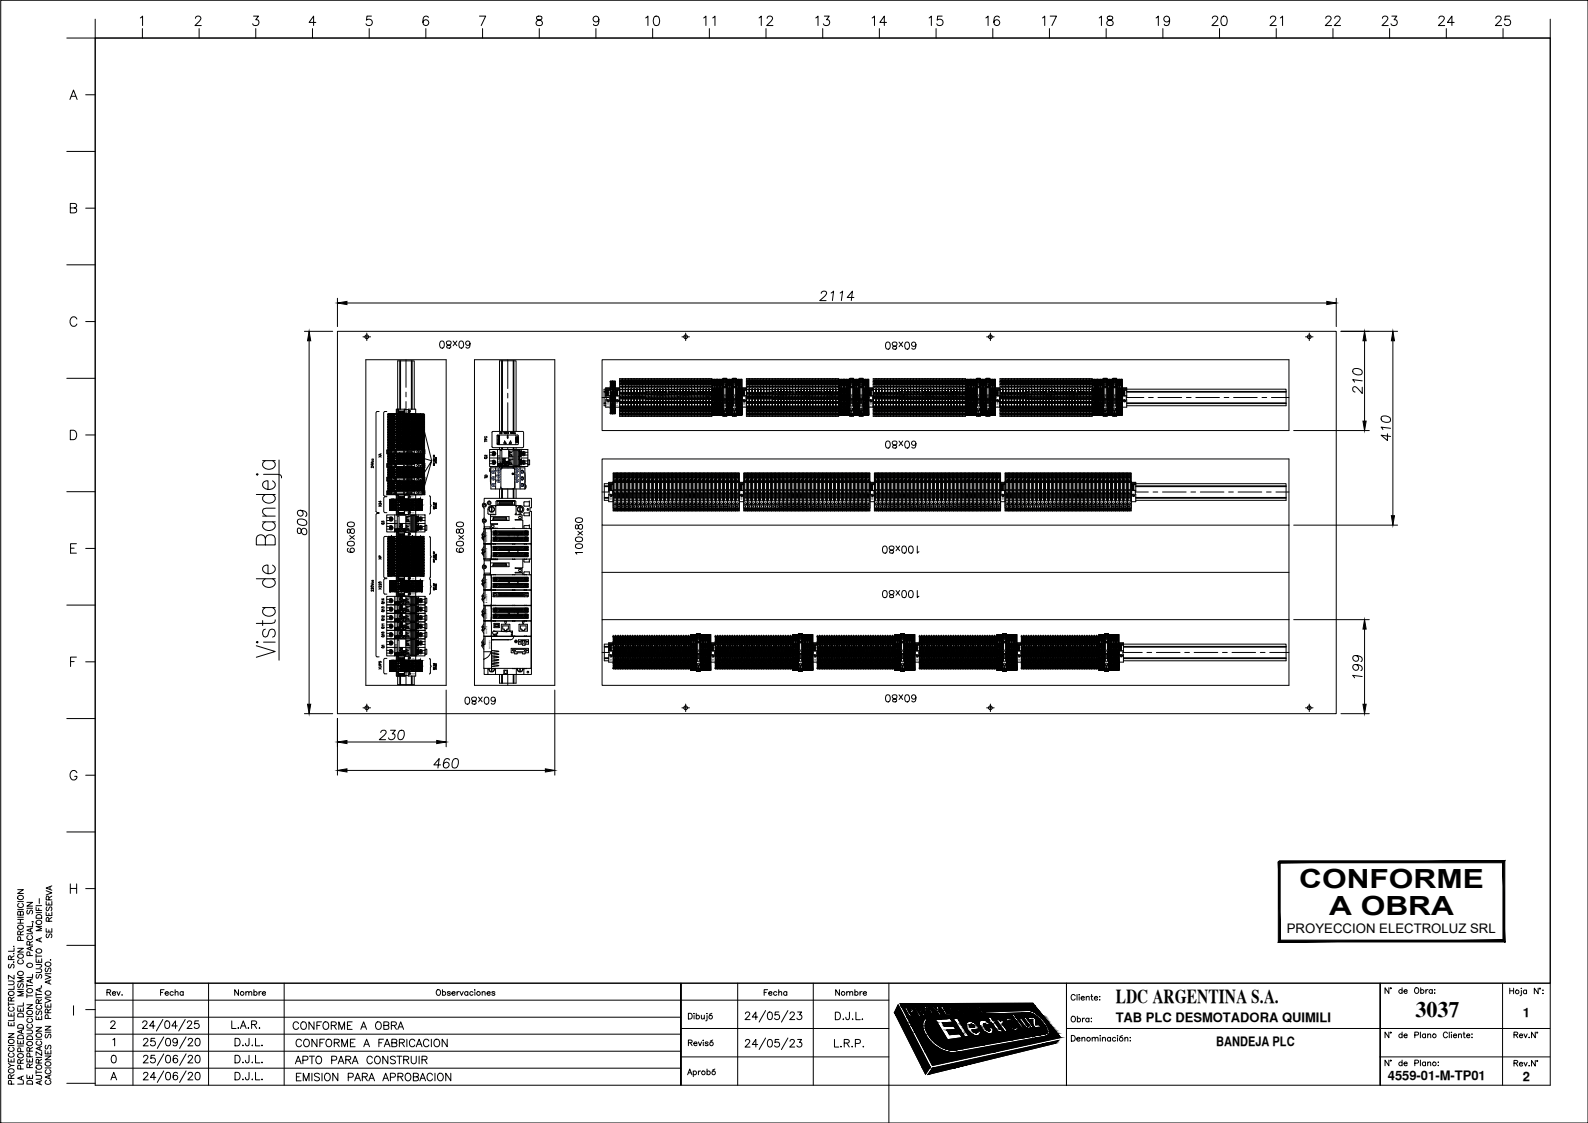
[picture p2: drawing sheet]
<svg xmlns="http://www.w3.org/2000/svg" width="420mm" height="297mm" viewBox="0 0 420 297" stroke-linecap="round" stroke-linejoin="round" font-family="sans-serif">
<defs><g id="words">
<g font-size="7">
<text x="343.7" y="234.9">CONFORME</text>
<text x="351.7" y="242.1">A OBRA</text>
</g>
<text font-size="5.9" x="374.5" y="269.1">3037</text>
<g font-size="5.7">
<text x="170" y="8.1">10</text>
<text x="185.2" y="8.1">11</text>
<text x="200" y="8.1">12</text>
<text x="214.8" y="8.1">13</text>
<text x="230" y="8.1">14</text>
<text x="244.8" y="8.1">15</text>
<text x="260" y="8.1">16</text>
<text x="274.8" y="8.1">17</text>
<text x="290" y="8.1">18</text>
<text x="305.2" y="8.1">19</text>
<text x="319.6" y="8.1">20</text>
<text x="335.1" y="8.1">21</text>
<text x="349.6" y="8.1">22</text>
<text x="364.8" y="8.1">23</text>
<text x="379.6" y="8.1">24</text>
<text x="394.8" y="8.1">25</text>
</g>
<g font-size="5.3">
<text x="115.4" y="93.5">60x80</text>
<text x="232.5" y="159.5">100x80</text>
<text x="233.5" y="187">60x80</text>
<text x="77.3" y="282.6">APTO PARA CONSTRUIR</text>
</g>
<text font-size="5.1" x="295.2" y="265.2">LDC ARGENTINA S.A.</text>
<g font-size="4.9">
<text x="233.5" y="93.5">60x80</text>
<text x="233.5" y="119.6">60x80</text>
<text x="94.9" y="147.5" transform="rotate(-90 94.9 147.5)">60x80</text>
<text x="123.8" y="147.5" transform="rotate(-90 123.8 147.5)">60x80</text>
<text x="155.2" y="147.8" transform="rotate(-90 155.2 147.8)">100x80</text>
<text x="232.5" y="147.5">100x80</text>
<text x="122.1" y="187.3">60x80</text>
<text x="76.6" y="273.4">CONFORME A OBRA</text>
<text x="77.6" y="278">CONFORME A FABRICACION</text>
</g>
<g font-size="4.4">
<text x="14.8" y="249.4" transform="rotate(-90 14.8 249.4)">SE RESERVA</text>
<text x="41.6" y="264.6">Fecha</text>
<text x="61.4" y="264.6">Nombre</text>
<text x="201.4" y="264.6">Fecha</text>
<text x="220.1" y="264.6">Nombre</text>
</g>
<g font-size="3.5">
<text x="127.4" y="122.4">Q2</text>
<text x="127.4" y="127.7">TD</text>
<text x="103" y="140.1" transform="rotate(-90 103 140.1)">Q3</text>
<text x="105.8" y="141.8">C6</text>
<text x="100.2" y="172.5">Q1</text>
<text x="105.8" y="170">C6</text>
<text x="340.5" y="246.8">PROYECCION ELECTROLUZ SRL</text>
</g>
<g font-size="3.4">
<text x="402.9" y="269.1">1</text>
<text x="295.2" y="270.2">TAB PLC DESMOTADORA QUIMILI</text>
<text x="321.8" y="276.7">BANDEJA PLC</text>
<text x="367.2" y="285.6">4559-01-M-TP01</text>
<text x="402.9" y="285.9">2</text>
</g>
<g font-size="3.1">
<text x="109" y="111.8">28</text>
<text x="190.1" y="109.4" transform="rotate(-90 190.1 109.4)">33</text>
<text x="190.9" y="110.4">37</text>
<text x="193.3" y="110.4">40</text>
<text x="194" y="109.4" transform="rotate(-90 194 109.4)">38</text>
<text x="194.7" y="109.4" transform="rotate(-90 194.7 109.4)">39</text>
<text x="197.2" y="109.4" transform="rotate(-90 197.2 109.4)">42</text>
<text x="223.7" y="109.4" transform="rotate(-90 223.7 109.4)">33</text>
<text x="224.4" y="110.4">37</text>
<text x="226.8" y="110.4">40</text>
<text x="227.5" y="109.4" transform="rotate(-90 227.5 109.4)">38</text>
<text x="228.2" y="109.4" transform="rotate(-90 228.2 109.4)">39</text>
<text x="230.7" y="109.4" transform="rotate(-90 230.7 109.4)">42</text>
<text x="257.2" y="109.4" transform="rotate(-90 257.2 109.4)">33</text>
<text x="258.6" y="109.4" transform="rotate(-90 258.6 109.4)">35</text>
<text x="259.3" y="109.4" transform="rotate(-90 259.3 109.4)">36</text>
<text x="260.4" y="110.4">40</text>
<text x="261.1" y="109.4" transform="rotate(-90 261.1 109.4)">38</text>
<text x="261.8" y="109.4" transform="rotate(-90 261.8 109.4)">39</text>
<text x="264.2" y="109.4" transform="rotate(-90 264.2 109.4)">42</text>
<text x="290.7" y="109.4" transform="rotate(-90 290.7 109.4)">33</text>
<text x="292.8" y="109.4" transform="rotate(-90 292.8 109.4)">36</text>
<text x="293.9" y="110.4">40</text>
<text x="294.6" y="109.4" transform="rotate(-90 294.6 109.4)">38</text>
<text x="295.3" y="109.4" transform="rotate(-90 295.3 109.4)">39</text>
<text x="297.7" y="109.4" transform="rotate(-90 297.7 109.4)">42</text>
<text x="109" y="119.9">17</text>
<text x="102" y="122.1" transform="rotate(-90 102 122.1)">XA</text>
<text x="109" y="121.7">15</text>
<text x="136.5" y="124.2" transform="rotate(-90 136.5 124.2)">OFF</text>
<text x="109" y="130.9">2</text>
<text x="109" y="130.2">3</text>
<text x="109" y="126.6">8</text>
<text x="102" y="135.1" transform="rotate(-90 102 135.1)">X24</text>
<text x="162.6" y="135.5">2</text>
<text x="163.7" y="135.5">3</text>
<text x="164.7" y="135.5">4</text>
<text x="165.8" y="135.5">5</text>
<text x="173.6" y="135.5" transform="rotate(-90 173.6 135.5)">10</text>
<text x="176.7" y="135.5" transform="rotate(-90 176.7 135.5)">13</text>
<text x="177.8" y="135.5" transform="rotate(-90 177.8 135.5)">14</text>
<text x="183.8" y="135.5" transform="rotate(-90 183.8 135.5)">20</text>
<text x="187" y="135.5" transform="rotate(-90 187 135.5)">23</text>
<text x="188" y="135.5" transform="rotate(-90 188 135.5)">24</text>
<text x="189.1" y="135.5" transform="rotate(-90 189.1 135.5)">25</text>
<text x="190.1" y="135.5" transform="rotate(-90 190.1 135.5)">26</text>
<text x="191.2" y="135.5" transform="rotate(-90 191.2 135.5)">27</text>
<text x="194.4" y="135.5" transform="rotate(-90 194.4 135.5)">30</text>
<text x="195.4" y="135.5" transform="rotate(-90 195.4 135.5)">31</text>
<text x="196.5" y="135.5" transform="rotate(-90 196.5 135.5)">32</text>
<text x="197.2" y="135.5">2</text>
<text x="198.3" y="135.5">3</text>
<text x="199.3" y="135.5">4</text>
<text x="205.7" y="135.5">10</text>
<text x="210.3" y="135.5" transform="rotate(-90 210.3 135.5)">12</text>
<text x="211.3" y="135.5" transform="rotate(-90 211.3 135.5)">13</text>
<text x="212.4" y="135.5" transform="rotate(-90 212.4 135.5)">14</text>
<text x="220.5" y="135.5" transform="rotate(-90 220.5 135.5)">22</text>
<text x="221.5" y="135.5" transform="rotate(-90 221.5 135.5)">23</text>
<text x="222.6" y="135.5" transform="rotate(-90 222.6 135.5)">24</text>
<text x="223.3" y="135.5">27</text>
<text x="223.7" y="135.5" transform="rotate(-90 223.7 135.5)">25</text>
<text x="224.7" y="135.5" transform="rotate(-90 224.7 135.5)">26</text>
<text x="229" y="135.5" transform="rotate(-90 229 135.5)">30</text>
<text x="230" y="135.5" transform="rotate(-90 230 135.5)">31</text>
<text x="231.1" y="135.5" transform="rotate(-90 231.1 135.5)">32</text>
<text x="231.8" y="135.5">2</text>
<text x="232.8" y="135.5">3</text>
<text x="239.2" y="135.5">9</text>
<text x="243.8" y="135.5" transform="rotate(-90 243.8 135.5)">11</text>
<text x="244.8" y="135.5" transform="rotate(-90 244.8 135.5)">12</text>
<text x="245.9" y="135.5" transform="rotate(-90 245.9 135.5)">13</text>
<text x="254" y="135.5" transform="rotate(-90 254 135.5)">21</text>
<text x="257.2" y="135.5" transform="rotate(-90 257.2 135.5)">24</text>
<text x="259.3" y="135.5" transform="rotate(-90 259.3 135.5)">26</text>
<text x="261.4" y="135.5" transform="rotate(-90 261.4 135.5)">28</text>
<text x="262.5" y="135.5" transform="rotate(-90 262.5 135.5)">29</text>
<text x="263.5" y="135.5" transform="rotate(-90 263.5 135.5)">30</text>
<text x="264.6" y="135.5" transform="rotate(-90 264.6 135.5)">31</text>
<text x="265.6" y="135.5" transform="rotate(-90 265.6 135.5)">32</text>
<text x="266.3" y="135.5">2</text>
<text x="273.8" y="135.5">9</text>
<text x="277.3" y="135.5" transform="rotate(-90 277.3 135.5)">10</text>
<text x="278.3" y="135.5" transform="rotate(-90 278.3 135.5)">11</text>
<text x="279.4" y="135.5" transform="rotate(-90 279.4 135.5)">12</text>
<text x="287.5" y="135.5" transform="rotate(-90 287.5 135.5)">20</text>
<text x="288.6" y="135.5" transform="rotate(-90 288.6 135.5)">21</text>
<text x="289.6" y="135.5" transform="rotate(-90 289.6 135.5)">22</text>
<text x="290.7" y="135.5" transform="rotate(-90 290.7 135.5)">23</text>
<text x="291.7" y="135.5" transform="rotate(-90 291.7 135.5)">24</text>
<text x="292.8" y="135.5" transform="rotate(-90 292.8 135.5)">25</text>
<text x="294.9" y="135.5" transform="rotate(-90 294.9 135.5)">27</text>
<text x="297" y="135.5" transform="rotate(-90 297 135.5)">29</text>
<text x="298.1" y="135.5" transform="rotate(-90 298.1 135.5)">30</text>
<text x="300.2" y="135.5" transform="rotate(-90 300.2 135.5)">32</text>
<text x="111.5" y="143.6" transform="rotate(-90 111.5 143.6)">15</text>
<text x="102" y="149.2" transform="rotate(-90 102 149.2)">XP</text>
<text x="109" y="144.3">14</text>
<text x="109" y="153.5">1</text>
<text x="109" y="152.8">2</text>
<text x="161.6" y="175.7">1</text>
<text x="182" y="176.7">33</text>
<text x="182.7" y="176.7">34</text>
<text x="183.8" y="177.8">35</text>
<text x="184.5" y="176.7">36</text>
<text x="185.9" y="176.7">38</text>
<text x="186.6" y="176.7">39</text>
<text x="209.2" y="176.7">33</text>
<text x="213.4" y="176.7">39</text>
<text x="215.5" y="175.7">1</text>
<text x="216.3" y="175.7">2</text>
<text x="236" y="176.7">33</text>
<text x="236.7" y="176.7">34</text>
<text x="237.8" y="177.8">35</text>
<text x="238.5" y="176.7">36</text>
<text x="239.9" y="176.7">38</text>
<text x="240.6" y="176.7">39</text>
<text x="263.2" y="176.7">33</text>
<text x="263.9" y="176.7">34</text>
<text x="264.6" y="177.8">35</text>
<text x="265.6" y="176.7">36</text>
<text x="267.4" y="176.7">39</text>
<text x="270.2" y="175.7">2</text>
<text x="290" y="176.7">33</text>
<text x="293.2" y="176.7">37</text>
<text x="293.9" y="176.7">38</text>
</g>
<g font-size="2.6">
<text x="109" y="111.1">29</text>
<text x="196.5" y="109.4" transform="rotate(-90 196.5 109.4)">41</text>
<text x="230" y="109.4" transform="rotate(-90 230 109.4)">41</text>
<text x="263.5" y="109.4" transform="rotate(-90 263.5 109.4)">41</text>
<text x="297" y="109.4" transform="rotate(-90 297 109.4)">41</text>
<text x="109" y="119.2">18</text>
<text x="109" y="123.5">12</text>
<text x="109" y="122.8">13</text>
<text x="112.5" y="124.5" transform="rotate(-90 112.5 124.5)">11</text>
<text x="112.5" y="121" transform="rotate(-90 112.5 121)">16</text>
<text x="109" y="127">7</text>
<text x="109" y="129.5">4</text>
<text x="110.4" y="131.6">1</text>
<text x="110.4" y="128.1">6</text>
<text x="108.3" y="135.8">1</text>
<text x="108.3" y="133.7">4</text>
<text x="180.6" y="135.5" transform="rotate(-90 180.6 135.5)">17</text>
<text x="181.7" y="135.5" transform="rotate(-90 181.7 135.5)">18</text>
<text x="182.7" y="135.5" transform="rotate(-90 182.7 135.5)">19</text>
<text x="215.2" y="135.5" transform="rotate(-90 215.2 135.5)">17</text>
<text x="216.3" y="135.5" transform="rotate(-90 216.3 135.5)">18</text>
<text x="217.3" y="135.5" transform="rotate(-90 217.3 135.5)">19</text>
<text x="248.7" y="135.5" transform="rotate(-90 248.7 135.5)">16</text>
<text x="249.8" y="135.5" transform="rotate(-90 249.8 135.5)">17</text>
<text x="250.8" y="135.5" transform="rotate(-90 250.8 135.5)">18</text>
<text x="251.9" y="135.5" transform="rotate(-90 251.9 135.5)">19</text>
<text x="282.2" y="135.5" transform="rotate(-90 282.2 135.5)">15</text>
<text x="283.3" y="135.5" transform="rotate(-90 283.3 135.5)">16</text>
<text x="284.3" y="135.5" transform="rotate(-90 284.3 135.5)">17</text>
<text x="285.4" y="135.5" transform="rotate(-90 285.4 135.5)">18</text>
<text x="286.5" y="135.5" transform="rotate(-90 286.5 135.5)">19</text>
<text x="108.3" y="155.2">4</text>
<text x="108.3" y="157.3">1</text>
<text x="108.3" y="178.5">1</text>
<text x="108.3" y="177.8">2</text>
<text x="108.3" y="176.4">4</text>
<text x="215.2" y="176.7" transform="rotate(-90 215.2 176.7)">38</text>
<text x="294.9" y="176.7" transform="rotate(-90 294.9 176.7)">36</text>
</g>
<g font-size=".6">
<text x="163.6" y="107.3" transform="rotate(-90 163.6 107.3)">XS1</text>
<text x="197.1" y="107.5" transform="rotate(-90 197.1 107.5)">XS2R</text>
<text x="230.7" y="107.5" transform="rotate(-90 230.7 107.5)">XS3R</text>
<text x="264.2" y="107.5" transform="rotate(-90 264.2 107.5)">XS4R</text>
<text x="132.2" y="122.6" transform="rotate(-90 132.2 122.6)">MERLIN GERIN</text>
<text x="161.9" y="132.4" transform="rotate(-90 161.9 132.4)">XS1</text>
<text x="196.4" y="132.4" transform="rotate(-90 196.4 132.4)">XS2</text>
<text x="231" y="132.4" transform="rotate(-90 231 132.4)">XS3</text>
<text x="265.6" y="132.4" transform="rotate(-90 265.6 132.4)">XS4</text>
<text x="105" y="139.9" transform="rotate(-90 105 139.9)">MERLIN GERIN</text>
<text x="105" y="172.7" transform="rotate(-90 105 172.7)">MERLIN GERIN</text>
<text x="161.9" y="174.8" transform="rotate(-90 161.9 174.8)">XE1</text>
<text x="188.9" y="174.8" transform="rotate(-90 188.9 174.8)">XE2</text>
<text x="215.9" y="174.8" transform="rotate(-90 215.9 174.8)">XE3</text>
<text x="242.9" y="174.8" transform="rotate(-90 242.9 174.8)">XE4</text>
<text x="269.9" y="174.8" transform="rotate(-90 269.9 174.8)">XE5</text>
</g>
<g font-size=".5">
<text x="161.1" y="107.6" transform="rotate(-90 161.1 107.6)">XCC</text>
<text x="109.5" y="131.3" transform="rotate(180 109.5 131.3)">XA</text>
<text x="109.6" y="135.4" transform="rotate(180 109.6 135.4)">X24</text>
<text x="128.9" y="143.5" transform="rotate(-90 128.9 143.5)">BMXDDO6402K</text>
<text x="128.9" y="147.5" transform="rotate(-90 128.9 147.5)">BMXDDO6402K</text>
<text x="109.6" y="152.8" transform="rotate(180 109.6 152.8)">XP</text>
<text x="128.9" y="155.6" transform="rotate(-90 128.9 155.6)">BMXDDI6402K</text>
<text x="109.9" y="157" transform="rotate(180 109.9 157)">X220</text>
<text x="128.9" y="159.6" transform="rotate(-90 128.9 159.6)">BMXDDI3202K</text>
<text x="128.9" y="167.8" transform="rotate(-90 128.9 167.8)">BMXP342020</text>
<text x="128.9" y="163.7" transform="rotate(-90 128.9 163.7)">BMXDDI6402K</text>
<text x="109.6" y="173.9" transform="rotate(180 109.6 173.9)">XP</text>
<text x="129.8" y="171.8" transform="rotate(-90 129.8 171.8)">BMXCPS2000</text>
<text x="109.9" y="178" transform="rotate(180 109.9 178)">X220</text>
</g>
<g font-size=".4">
<text x="104.9" y="161.5" transform="rotate(-90 104.9 161.5)">MERLIN GERIN</text>
<text x="104.9" y="159.2" transform="rotate(-90 104.9 159.2)">MERLIN GERIN</text>
<text x="104.9" y="166" transform="rotate(-90 104.9 166)">MERLIN GERIN</text>
<text x="104.9" y="163.7" transform="rotate(-90 104.9 163.7)">MERLIN GERIN</text>
<text x="104.9" y="168.2" transform="rotate(-90 104.9 168.2)">MERLIN GERIN</text>
</g>
<g font-size=".3">
<text x="132.6" y="122.5" transform="rotate(-90 132.6 122.5)">MULTI 9</text>
<text x="105.4" y="139.8" transform="rotate(-90 105.4 139.8)">MULTI 9</text>
<text x="105.4" y="161.3" transform="rotate(-90 105.4 161.3)">MULTI 9</text>
<text x="105.4" y="159.1" transform="rotate(-90 105.4 159.1)">MULTI 9</text>
<text x="105.4" y="165.8" transform="rotate(-90 105.4 165.8)">MULTI 9</text>
<text x="105.4" y="163.6" transform="rotate(-90 105.4 163.6)">MULTI 9</text>
<text x="105.4" y="172.6" transform="rotate(-90 105.4 172.6)">MULTI 9</text>
<text x="105.4" y="168.1" transform="rotate(-90 105.4 168.1)">MULTI 9</text>
</g>
</g></defs>
<!-- layer: TEXTOS -->
<g fill="none" stroke="#000" stroke-width=".26">
<path d="M25.2 5.1v5M128.2 116.7h.6M128.2 116.5v.4M128.4 115.4l-.2 .3 .3 .1 .3-.1-.1-.3M128.5 116.4v-.4h-.3v.4h.6M131.7 117.1h.3zM131.7 115.3h.1M131.7 117.2l.1 .1-.1 .1 .3 .1h-.3zM131.8 116.7h.2zM131.8 115.7h.2zM131.8 115.4l.2 .1-.2 .1 .2-.1zM131.8 115.3h.2z"/>
<path d="M131.8 116.4l.2 .2M131.8 116.6h.1M131.8 116.1h.2h-.2v.2zM131.8 116.4v.2l.1-.2M131.8 116.4h.1M131.9 116.4l.1 .2M132 116.3h-.2h.2M132.2 114.4l.3 .1-.1 .2-.2-.1M132.8 114.3v.4h-.2l.2-.2M133.3 114.3l.1 .4 .2-.4M133.3 114.5h.2M133.6 114.3l.2 .2"/>
<path d="M133.9 114.3v.4h-.2l.2-.2M134 114.3l.1 .4 .2-.4M134 114.5h.2M134.6 114.3v.4h-.3l.3-.2M135 114.3l.2 .4 .1-.4M135.1 114.5h.2M135.4 114.3v.4l.2-.4 .1 .4v-.4M136.2 114.7h.2M136.3 114.3v.4M136.5 116.8l.2 .1zM136.5 116.6l.2 .1zM136.5 116.4l.2 .1z"/>
<path d="M136.5 116.3h.2zM136.5 116.1h.2h-.2M136.5 116.1h.1M136.5 115.9l.2 .1zM136.5 115.7l.2 .1-.2-.1M136.5 115.7l.2-.1zM136.6 116h.1M136.7 115.6v.1M136.7 117h-.2h.2M136.7 116.1h.1M136.7 115.8h-.2h.2M136.7 115.8h.1"/>
<path d="M136.9 117l.2-.1-.2 .1 .2 .1zM136.9 116.4l.2 .1zM136.9 116.2l.2 .1zM136.9 116h.1M136.9 115.8l.2 .1zM136.9 115.6h.2h-.2l.2 .1zM136.9 116.8l.2 .1zM136.9 116.1h.2h-.2M136.9 116.6l.2 .1zM137 116.8h.1M137 116.5h.1M137 117h.1"/>
<path d="M137 115.7h.1M137.1 117.1h.1M137.1 116.5h.1M137.1 116.3h.1M137.1 116.1h.1M137.1 116h-.2h.2M137.1 115.9h.1M164.1 105.3l.4 .2M164.2 105l-.1 .2 .4-.2v.2M164.3 104.2l-.1-.2-.1 .2h.4M164.4 104.3v.3M164.5 104.8l-.3 .1"/>
<path d="M164.5 103.8l-.3 .1M164.5 105.3l-.4 .2M164.5 104l-.2 .1M164.9 105.4l.4 .2M165 105.1l-.1 .1 .3-.1v.2M165.1 104.3l-.2-.2v.2h.4M165.1 104.4v.3M165.3 104.8l-.3 .1M165.3 103.7v.3l-.4-.2 .1 .1M165.3 105.4l-.4 .2M165.3 104l-.2 .1M165.7 103.9l.2-.2 .1 .3"/>
<path d="M165.7 105.4l.3 .2M165.7 105.1v.1l.3-.1v.2M165.8 104.3l-.1-.2v.2h.3M165.9 104.4v.3M166 104.8l-.3 .1M166 105.4l-.3 .2M166 104l-.2 .1M166.4 105.4l.4 .2M166.5 105.1v.2l.3-.2v.2M166.6 104.3l-.1-.2-.1 .2h.4M166.6 104.4v.3M166.7 103.7v.3l-.3-.2h.4"/>
<path d="M166.8 104.9h-.3M166.8 105.4l-.4 .2M166.8 104.1l-.2 .1M167.2 103.8l.1 .1v-.1h.3l-.1 .2M167.2 105.4l.4 .2M167.2 105.1v.2l.3-.2v.2M167.4 104.3l-.2-.2v.2h.4M167.4 104.4v.3M167.6 104.8l-.3 .1M167.6 105.4l-.4 .2M167.6 104l-.2 .1M168 105.4l.3 .2"/>
<path d="M168 105.1v.2l.3-.2v.2M168 103.8l.1 .1 .2-.1h-.2l.1 .1M168.1 104.3l-.1-.2v.2h.3M168.2 104.4v.3M168.3 104.8l-.3 .1M168.3 105.4l-.3 .2M168.3 104l-.2 .1M168.7 105.4l.4 .2M168.8 105.1v.2l.2-.2v.2M168.9 104.3l-.2-.2v.2h.4M168.9 104.4v.3M169.1 104.8l-.3 .1"/>
<path d="M169.1 103.9l-.4-.2v.3M169.1 105.4l-.4 .2M169.1 104l-.2 .1M169.5 105.4l.3 .2M169.5 105.1v.2l.2-.2 .1 .2M169.7 104.3l-.2-.2v.2h.3M169.7 104.4v.3M169.8 104.8l-.3 .1M169.8 105.4l-.3 .2M169.8 104l-.1 .1M170.2 105.4l.4 .2M170.3 105.1v.2l.3-.2v.2"/>
<path d="M170.4 103.7l.1 .2h-.2l.1-.2 .2 .1v.1M170.4 104.3l-.1-.2-.1 .2h.4M170.5 104.4v.3M170.6 104.8l-.3 .1M170.6 105.4l-.4 .2M170.6 104l-.2 .1M171 105.5l.4 .2M171 105.2v.2l.3-.2v.2M171.2 104.4l-.2-.2v.2h.4M171.2 104.5v.3M171.4 105l-.3 .1M171.4 104l-.3 .1"/>
<path d="M171.4 105.5l-.4 .2M171.4 104.2l-.2 .1M171.8 105.5l.3 .2M171.8 105.2v.2l.3-.2v.2M171.9 104.4l-.1-.3v.3h.3M172 104.5v.3M172.1 105h-.3M172.1 103.9l-.3 .1M172.1 103.6l-.3 .1M172.1 105.5l-.3 .2M172.1 104.1l-.2 .2M172.5 105.5l.4 .2"/>
<path d="M172.6 105.2v.2l.2-.2v.2M172.7 104.4l-.1-.2-.1 .2h.4M172.7 104.5v.3M172.9 105l-.3 .1M172.9 104l-.3 .1M172.9 103.6v.2l-.3-.2v.2M172.9 105.5l-.4 .2M172.9 104.2l-.2 .1M173.3 103.8v-.2h.3v.2M173.3 105.5l.4 .2M173.3 105.2v.2l.3-.2v.2M173.5 104.4l-.1-.2-.1 .2h.4"/>
<path d="M173.5 104.5v.3M173.7 105l-.3 .1M173.7 104l-.3 .1M173.7 105.5l-.4 .2M173.7 104.2l-.2 .1M174.1 105.5l.3 .2M174.1 105.2v.2l.3-.2v.2M174.2 104.4l-.1-.2v.2h.3M174.3 104.5v.3M174.3 103.6v.2l-.2-.1h.3M174.4 105l-.3 .1M174.4 104l-.3 .1"/>
<path d="M174.4 105.5l-.3 .2M174.4 104.2l-.2 .1M174.8 103.6l.2 .2 .1-.2v.2M174.8 105.5l.4 .2M174.9 105.2v.2l.2-.2v.2M175 104.4l-.1-.2-.1 .2h.4M175 104.5v.3M175.2 105l-.3 .1M175.2 104l-.3 .1M175.2 105.5l-.4 .2M175.2 104.2l-.2 .1M175.6 105.5l.4 .2"/>
<path d="M175.6 105.2v.2l.3-.2v.2M175.6 103.6l.1 .2 .2-.2-.2 .1 .1 .1M175.7 104.4l-.1-.2v.2h.4M175.8 104.5v.3M176 105l-.4 .1M176 104l-.4 .1M176 105.5l-.4 .2M176 104.2l-.3 .1M176.3 105.5l.4 .2M176.4 105.2v.2l.3-.2v.2M176.5 104.4l-.1-.2-.1 .2h.4M176.6 104.5v.3"/>
<path d="M176.7 105l-.3 .1M176.7 104l-.3 .1M176.7 103.7l-.4-.1v.2M176.7 105.5l-.4 .2M176.7 104.2l-.2 .1M177.1 105.5l.4 .2M177.2 105.2l-.1 .2 .3-.2v.2M177.3 104.4l-.1-.2-.1 .2h.4M177.3 104.5v.3M177.5 105l-.3 .1M177.5 104l-.3 .1M177.5 105.5l-.4 .2"/>
<path d="M177.5 104.2l-.2 .1M177.9 105.5l.3 .2M177.9 105.2v.2l.3-.2v.2M178 103.6l.1 .1h-.2l.2-.1 .1 .2M178 104.4l-.1-.2v.2h.3M178.1 104.5v.3M178.2 105l-.3 .1M178.2 104l-.3 .1M178.2 105.5l-.3 .2M178.2 104.2l-.2 .1M178.6 105.5l.4 .2M178.7 105.2l-.1 .2 .3-.2v.2"/>
<path d="M178.8 104.4l-.1-.2-.1 .2h.4M178.8 104.5v.3M179 105l-.3 .1M179 103.9v.2l-.3-.2v.2M179 105.5l-.4 .2M179 104.2l-.2 .1M179.4 105.5l.4 .2M179.5 105.2l-.1 .2 .3-.2v.2M179.6 104.4l-.1-.3-.1 .3h.4M179.6 104.5v.3M179.8 105h-.3M179.8 103.9v.2l-.4-.2 .1 .1"/>
<path d="M179.8 103.6l-.3 .1M179.8 105.5l-.4 .2M179.8 104.1l-.2 .2M180.1 105.5l.4 .2M180.2 105.2v.2l.3-.2v.2M180.3 104.4l-.1-.2-.1 .2h.4M180.4 104.5v.3M180.5 105l-.3 .1M180.5 103.9v.2l-.3-.2v.2M180.5 103.6v.2l-.3-.2v.2M180.5 105.5l-.4 .2M180.5 104.2l-.2 .1"/>
<path d="M180.9 103.8v-.2h.3v.2M180.9 105.5l.4 .2M181 105.2l-.1 .2 .3-.2v.2M181.1 104.4l-.1-.2-.1 .2h.4M181.1 104.5v.3M181.3 105l-.3 .1M181.3 103.9v.2l-.3-.2v.2M181.3 104.2l-.2 .1M181.3 105.5l-.4 .2M181.7 105.5l.4 .2M181.7 105.2v.2l.3-.2v.2M181.9 104.4l-.2-.2v.2h.4"/>
<path d="M181.9 104.5v.3M181.9 103.6v.2l-.2-.1h.4M182.1 105l-.3 .1M182.1 103.9v.2l-.3-.2v.2M182.1 104.2l-.2 .1M182.1 105.5l-.4 .2M182.4 103.6l.2 .2 .2-.2-.1 .2M182.4 105.5l.4 .2M182.5 105.2v.2l.3-.2v.2M182.6 104.4l-.1-.2-.1 .2h.4M182.6 104.5v.3M182.8 105l-.3 .1"/>
<path d="M182.8 103.9v.2l-.3-.2v.2M182.8 105.5l-.4 .2M182.8 104.2l-.2 .1M183.2 105.5l.4 .2M183.3 105.2l-.1 .2 .3-.2v.2M183.3 103.6l.1 .2 .2-.2h-.2l.1 .2M183.4 104.4l-.2-.2v.2h.4M183.4 104.5v.3M183.6 105l-.3 .1M183.6 103.9v.2l-.4-.2 .1 .2M183.6 105.5l-.4 .2M183.6 104.2l-.2 .1"/>
<path d="M184 105.5l.3 .2M184 105.2v.2l.3-.2v.2M184.2 104.4l-.2-.2v.2h.3M184.2 104.5v.3M184.3 105l-.3 .1M184.3 103.9v.2l-.3-.2v.2M184.3 103.7l-.3-.1v.2M184.3 105.5l-.3 .2M184.3 104.2l-.1 .1M184.7 105.5l.4 .2M184.8 105.2l-.1 .2 .3-.2v.2M184.9 104.4l-.1-.2-.1 .2h.4"/>
<path d="M184.9 104.5v.3M185.1 105l-.3 .1M185.1 103.9v.2l-.3-.2v.2M185.1 105.5l-.4 .2M185.1 104.2l-.2 .1M185.5 105.5l.4 .2M185.5 105.2v.2l.3-.2v.2M185.6 103.6l.1 .1-.2 .1 .1-.2h.2v.2M185.7 104.4l-.2-.2v.2h.4M185.7 104.5v.3M185.9 105l-.3 .1M185.9 103.9v.2l-.3-.2v.2"/>
<path d="M185.9 105.5l-.4 .2M185.9 104.2l-.2 .1M186.2 104.1v-.2h.3l.1 .2M186.2 105.5l.4 .2M186.3 105.2v.2l.3-.2v.2M186.4 104.4l-.1-.2-.1 .2h.4M186.5 104.5v.3M186.6 105l-.3 .1M186.6 104.2l-.2 .1M186.6 105.5l-.4 .2M187 104v-.1h.3v.2M187 105.5l.4 .2"/>
<path d="M187.1 105.2l-.1 .2 .3-.2v.2M187.2 104.4l-.2-.2v.2h.4M187.2 104.5v.3M187.4 105h-.3M187.4 103.6l-.3 .1M187.4 105.5l-.4 .2M187.4 104.1l-.2 .2M187.8 104.1v-.2h.2l.1 .2M187.8 105.5l.4 .2M187.8 105.2v.2l.3-.2v.2M188 104.4l-.2-.2v.2h.4M188 104.5v.3"/>
<path d="M188.2 105l-.3 .1M188.2 103.6v.2l-.4-.2 .1 .2M188.2 104.2l-.2 .1M188.2 105.5l-.4 .2M197.7 105.3l.4 .2M197.7 105v.2l.3-.2v.2M197.9 104.2l-.2-.2v.2h.4M197.9 104.3v.3M198.1 104.7v.2l-.3-.2v.2M198.1 103.8l-.3 .1M198.1 105.3l-.4 .2M198.1 104l-.2 .1"/>
<path d="M198.4 105.4l.4 .2M198.5 105.1v.1l.3-.1v.2M198.6 104.3l-.1-.2-.1 .2h.4M198.6 104.4v.3M198.8 104.8v.2l-.3-.2v.2M198.8 103.7v.3l-.3-.2v.1M198.8 105.4l-.4 .2M198.8 104l-.2 .1M199.2 103.9l.3-.2v.3M199.2 105.4l.4 .2M199.3 105.1l-.1 .1 .3-.1v.2M199.4 104.3l-.2-.2v.2h.4"/>
<path d="M199.4 104.4v.3M199.6 104.8v.2l-.4-.2 .1 .2M199.6 105.4l-.4 .2M199.6 104l-.2 .1M200 105.4l.3 .2M200 105.1v.2l.2-.2 .1 .2M200.2 104.3l-.2-.2v.2h.3M200.2 104.4v.3M200.2 103.7v.3l-.2-.2h.3M200.3 104.8v.2l-.3-.2 .1 .2M200.3 105.4l-.3 .2M200.3 104.1l-.1 .1"/>
<path d="M200.7 103.8l.2 .1 .2-.1-.1 .2M200.7 105.4l.4 .2M200.8 105.1l-.1 .1 .4-.1v.2M200.9 104.3l-.1-.2-.1 .2h.4M200.9 104.4v.3M201.1 104.8v.2l-.3-.2v.2M201.1 105.4l-.4 .2M201.1 104l-.2 .1M201.5 105.4l.4 .2M201.5 105.1v.1l.3-.1v.2M201.5 103.8l.2 .1 .1-.1h-.1v.1M201.7 104.3l-.2-.2v.2h.4"/>
<path d="M201.7 104.4v.3M201.9 104.8v.2l-.4-.2 .1 .2M201.9 105.4l-.4 .2M201.9 104l-.2 .1M202.2 105.4l.4 .2M202.3 105.1v.1l.3-.1v.2M202.4 104.3l-.1-.2-.1 .2h.4M202.5 104.4v.3M202.6 104.8v.2l-.3-.2 .1 .2M202.6 103.9l-.4-.2v.3M202.6 105.4l-.4 .2M202.6 104l-.2 .1"/>
<path d="M203 105.4l.4 .2M203 103.8l.1 .1 .2-.2 .1 .2zM203.1 105.1l-.1 .1 .3-.1v.2M203.2 104.3l-.1-.2-.1 .2h.4M203.2 104.4v.3M203.4 104.8v.2l-.3-.2v.2M203.4 105.4l-.4 .2M203.4 104l-.2 .1M203.8 105.4l.4 .2M203.8 105.1v.1l.3-.1v.2M203.9 103.7l.1 .2h-.2l.1-.2 .2 .2M204 104.3l-.2-.2v.2h.4"/>
<path d="M204 104.4v.3M204.2 104.8v.2l-.4-.2 .1 .2M204.2 105.4l-.4 .2M204.2 104l-.2 .1M204.5 105.5l.4 .2M204.6 105.2v.2l.3-.2v.2M204.7 104.4l-.1-.2-.1 .2h.4M204.8 104.5v.3M204.9 104.9v.2l-.3-.1v.1M204.9 104l-.3 .1M204.9 105.5l-.4 .2M204.9 104.2l-.2 .1"/>
<path d="M205.3 105.5l.4 .2M205.4 105.2l-.1 .2 .3-.2v.2M205.5 104.4l-.2-.2v.2h.4M205.5 104.5v.3M205.7 104.9v.2l-.4-.2 .1 .2M205.7 103.9l-.3 .1M205.7 103.6l-.3 .1M205.7 105.5l-.4 .2M205.7 104.1l-.2 .2M206.1 105.5l.3 .2M206.1 105.2v.2l.3-.2v.2M206.2 104.4l-.1-.2v.2h.3"/>
<path d="M206.3 104.5v.3M206.4 104.9v.2l-.3-.2 .1 .2M206.4 104l-.3 .1M206.4 103.6v.2l-.3-.2 .1 .2M206.4 105.5l-.3 .2M206.4 104.2l-.2 .1M206.8 103.8v-.2h.4l-.1 .2M206.8 105.5l.4 .2M206.9 105.2l-.1 .2 .4-.2v.2M207 104.4l-.1-.2-.1 .2h.4M207.1 104.5v.3M207.2 104.9v.2l-.3-.2v.2"/>
<path d="M207.2 104l-.3 .1M207.2 105.5l-.4 .2M207.2 104.2l-.2 .1M207.6 105.5l.4 .2M207.6 105.2v.2l.3-.2v.2M207.8 104.4l-.2-.2v.2h.4M207.8 104.5v.3M207.8 103.6v.2l-.2-.1h.4M208 104.9v.2l-.3-.2v.2M208 104l-.3 .1M208 104.2l-.2 .1M208 105.5l-.4 .2"/>
<path d="M208.4 103.6l.1 .2 .2-.2v.2M208.4 105.5l.3 .2M208.4 105.2v.2l.3-.2v.2M208.5 104.4l-.1-.2v.2h.3M208.6 104.5v.3M208.7 104.9v.2l-.3-.1v.1M208.7 104l-.3 .1M208.7 105.5l-.3 .2M208.7 104.2l-.2 .1M209.1 105.5l.4 .2M209.2 105.2l-.1 .2 .3-.2v.2M209.2 103.6l.1 .2 .1-.2-.1 .1 .1 .1"/>
<path d="M209.3 104.4l-.2-.2v.2h.4M209.3 104.5v.3M209.5 104.9v.2l-.4-.1 .1 .1M209.5 104l-.3 .1M209.5 105.5l-.4 .2M209.5 104.2l-.2 .1M209.9 105.5l.3 .2M209.9 105.2v.2l.3-.2v.2M210.1 104.4l-.2-.2v.2h.3M210.1 104.5v.3M210.2 104.9v.2l-.2-.2v.2M210.2 104l-.2 .1"/>
<path d="M210.2 103.7l-.3-.1v.2M210.2 105.5l-.3 .2M210.2 104.2l-.1 .1M210.7 103.6v.2l.3-.2v.2zM210.7 105.5l.3 .2M210.7 105.2v.2l.3-.2v.2M210.8 104.4l-.1-.2v.2h.3M210.9 104.5v.3M211 104.9v.2l-.3-.2v.2M211 104l-.3 .1M211 105.5l-.3 .2M211 104.2l-.2 .1"/>
<path d="M211.4 105.5l.4 .2M211.5 105.2v.2l.2-.2v.2M211.5 103.6l.1 .1-.1 .1v-.2h.3l-.1 .2M211.6 104.4l-.2-.2v.2h.4M211.6 104.5v.3M211.8 104.9v.2l-.4-.2 .1 .2M211.8 104l-.3 .1M211.8 105.5l-.4 .2M211.8 104.2l-.2 .1M212.2 105.5l.3 .2M212.2 105.2v.2l.3-.2v.2M212.3 104.4l-.1-.2v.2h.3"/>
<path d="M212.4 104.5v.3M212.5 104.9v.2l-.3-.2 .1 .2M212.5 103.9v.2l-.3-.2 .1 .2M212.5 105.5l-.3 .2M212.5 104.2l-.2 .1M212.9 105.5l.4 .2M213 105.2v.2l.3-.2v.2M213.1 104.4l-.1-.2-.1 .2h.4M213.1 104.5v.3M213.3 104.9v.2l-.3-.2v.2M213.3 103.9v.2l-.3-.2v.1M213.3 103.6l-.3 .1"/>
<path d="M213.3 105.5l-.4 .2M213.3 104.1l-.2 .2M213.7 105.5l.4 .2M213.7 105.2v.2l.3-.2v.2M213.9 104.4l-.2-.2v.2h.4M213.9 104.5v.3M214.1 104.9v.2l-.3-.2v.2M214.1 103.9v.2l-.4-.2 .1 .2M214.1 103.6v.2l-.4-.2 .1 .2M214.1 105.5l-.4 .2M214.1 104.2l-.2 .1M214.5 103.8v-.2h.3v.2"/>
<path d="M214.5 105.5l.3 .2M214.5 105.2v.2l.3-.2v.2M214.6 104.4l-.1-.2v.2h.3M214.7 104.5v.3M214.8 104.9v.2l-.3-.2v.2M214.8 103.9v.2l-.3-.2v.2M214.8 105.5l-.3 .2M214.8 104.2l-.2 .1M215.2 105.5l.4 .2M215.3 105.2v.2l.3-.2-.1 .2M215.4 104.4l-.2-.2v.2h.4M215.4 104.5v.3"/>
<path d="M215.5 103.6v.2l-.3-.1h.4M215.6 104.9v.2l-.3-.2v.2M215.6 103.9v.2l-.4-.2 .1 .2M215.6 105.5l-.4 .2M215.6 104.2l-.2 .1M216 103.6l.1 .2 .2-.2v.2M216 105.5l.4 .2M216 105.2v.2l.3-.2v.2M216.2 104.4l-.2-.2v.2h.4M216.2 104.5v.3M216.4 104.9v.2l-.4-.2 .1 .2M216.4 103.9v.2l-.4-.2 .1 .2"/>
<path d="M216.4 105.5l-.4 .2M216.4 104.2l-.2 .1M216.7 105.5l.4 .2M216.8 105.2v.2l.3-.2v.2M216.8 103.6l.1 .2 .2-.2h-.2l.1 .2M216.9 104.4l-.1-.2-.1 .2h.4M217 104.5v.3M217.1 104.9v.2l-.3-.2v.2M217.1 103.9v.2l-.3-.2v.2M217.1 105.5l-.4 .2M217.1 104.2l-.2 .1M217.5 105.5l.4 .2"/>
<path d="M217.6 105.2v.2l.2-.2v.2M217.7 104.4l-.1-.2-.1 .2h.4M217.7 104.5v.3M217.9 104.9v.2l-.3-.2v.2M217.9 103.9v.2l-.3-.2v.2M217.9 103.7l-.4-.1v.2M217.9 105.5l-.4 .2M217.9 104.2l-.2 .1M218.3 105.5l.4 .2M218.3 105.2v.2l.3-.2v.2M218.3 103.6v.2l.2-.2 .2 .1zM218.4 104.4l-.1-.2v.2h.4"/>
<path d="M218.5 104.5v.3M218.7 104.9v.2l-.4-.2 .1 .2M218.7 103.9v.2l-.4-.2 .1 .2M218.7 105.5l-.4 .2M218.7 104.2l-.3 .1M219 105.5l.4 .2M219.1 105.2v.2l.2-.2 .1 .2M219.2 103.6l.1 .1-.2 .1 .1-.2h.2v.2M219.2 104.4l-.1-.2-.1 .2h.4M219.2 104.5v.3M219.4 104.9v.2l-.3-.2v.2M219.4 103.9v.2l-.3-.2v.2"/>
<path d="M219.4 105.5l-.4 .2M219.4 104.2l-.2 .1M219.8 104.1v-.2h.3v.2M219.8 105.5l.4 .2M219.8 105.2v.2l.3-.2v.2M220 104.4l-.1-.2-.1 .2h.4M220 104.5v.3M220.2 104.9v.2l-.3-.2v.2M220.2 105.5l-.4 .2M220.2 104.2l-.2 .1M220.6 104v-.1h.2l.1 .2M220.6 105.5l.3 .2"/>
<path d="M220.6 105.2v.2l.3-.2v.2M220.7 104.4l-.1-.3v.3h.3M220.8 104.5v.3M220.9 104.9v.2l-.3-.2v.2M220.9 103.6l-.3 .1M220.9 105.5l-.3 .2M220.9 104.1l-.2 .2M221.3 104.1v-.2h.3v.2M221.3 105.5l.4 .2M221.4 105.2l-.1 .2 .3-.2v.2M221.5 104.4l-.1-.2-.1 .2h.4M221.5 104.5v.3"/>
<path d="M221.7 104.9v.2l-.3-.2v.2M221.7 103.6v.2l-.3-.2v.2M221.7 105.5l-.4 .2M221.7 104.2l-.2 .1M231.2 104.9v-.2h.3v.2M231.2 105.3l.4 .2M231.3 105v.2l.2-.2v.2M231.4 104.2l-.1-.2-.1 .2h.4M231.4 104.3v.3M231.6 103.8l-.3 .1M231.6 105.3l-.4 .2M231.6 104l-.2 .1"/>
<path d="M232 105v-.2h.3v.2M232 105.4l.4 .2M232 105.1v.2l.3-.2v.2M232.2 104.3l-.1-.3-.1 .3h.4M232.2 104.4v.3M232.4 103.7v.3l-.4-.2 .1 .1M232.4 105.4l-.4 .2M232.4 104l-.2 .1M232.7 105v-.2h.3v.2M232.7 103.9l.3-.2v.3M232.7 105.4l.4 .2M232.8 105.1v.2l.3-.2v.2"/>
<path d="M232.9 104.3l-.1-.3-.1 .3h.4M233 104.4v.3M233.1 105.4l-.4 .2M233.1 104l-.2 .1M233.5 105v-.2h.3v.2M233.5 105.4l.4 .2M233.6 105.1v.2l.3-.2-.1 .2M233.7 104.3l-.1-.2-.1 .2h.4M233.7 104.4v.3M233.8 103.7v.3l-.3-.2h.4M233.9 105.4l-.4 .2M233.9 104.1l-.2 .1"/>
<path d="M234.3 105v-.2h.2l.1 .2M234.3 103.8l.1 .1v-.1h.2v.2M234.3 105.4l.4 .2M234.3 105.1v.1l.3-.1v.2M234.4 104.3l-.1-.3v.3h.4M234.5 104.4v.3M234.7 105.4l-.4 .2M234.7 104l-.3 .1M235 105v-.2h.3v.2M235 105.4l.4 .2M235.1 105.1v.1l.3-.1v.2M235.1 103.8l.1 .1 .2-.1h-.2l.1 .1"/>
<path d="M235.2 104.3l-.1-.3-.1 .3h.4M235.2 104.4v.3M235.4 105.4l-.4 .2M235.4 104l-.2 .1M235.8 105v-.2h.3v.2M235.8 105.4l.4 .2M235.9 105.1l-.1 .1 .3-.1v.2M236 104.3l-.1-.3-.1 .3h.4M236 104.4v.3M236.2 103.9l-.4-.2v.3M236.2 105.4l-.4 .2M236.2 104l-.2 .1"/>
<path d="M236.6 105v-.2h.2l.1 .2M236.6 105.4l.3 .2M236.6 105.1v.1l.3-.1v.2M236.7 104.3l-.1-.3v.3h.3M236.8 104.4v.3M236.9 105.4l-.3 .2M236.9 104l-.2 .1M237.3 104.9v-.1h.3v.2M237.3 105.4l.4 .2M237.4 105.1l-.1 .1 .3-.1v.2M237.4 103.7l.2 .2h-.2v-.2l.3 .1-.1 .1M237.5 104.3l-.2-.2v.2h.4"/>
<path d="M237.5 104.4v.3M237.7 104l-.2 .1M237.7 105.4l-.4 .2M238.1 105.1v-.2h.3v.2M238.1 105.5l.4 .2M238.1 105.2v.2l.3-.2v.2M238.3 104.4l-.2-.2v.2h.4M238.3 104.5v.3M238.5 104l-.3 .1M238.5 105.5l-.4 .2M238.5 104.2l-.2 .1M238.8 105.1v-.2h.3v.2"/>
<path d="M238.8 105.5l.4 .2M238.9 105.2v.2l.3-.2v.2M239 104.4l-.1-.2-.1 .2h.4M239.1 104.5v.3M239.2 103.9l-.3 .1M239.2 103.6l-.3 .1M239.2 104.1l-.2 .2M239.2 105.5l-.4 .2M239.6 105.1v-.2h.3v.2M239.6 105.5l.4 .2M239.7 105.2l-.1 .2 .3-.2v.2M239.8 104.4l-.2-.2v.2h.4"/>
<path d="M239.8 104.5v.3M240 104l-.3 .1M240 103.6v.2l-.3-.2v.2M240 105.5l-.4 .2M240 104.2l-.2 .1M240.4 105.1v-.2h.2l.1 .2M240.4 103.8v-.2h.3v.2M240.4 105.5l.3 .2M240.4 105.2v.2l.3-.2v.2M240.6 104.4l-.2-.2v.2h.3M240.6 104.5v.3M240.7 104l-.2 .1"/>
<path d="M240.7 105.5l-.3 .2M240.7 104.2l-.1 .1M241.1 105.1v-.2h.3v.2M241.1 105.5l.4 .2M241.2 105.2v.2l.3-.2-.1 .2M241.3 104.4l-.1-.2-.1 .2h.4M241.3 104.5v.3M241.4 103.6v.2l-.3-.1h.4M241.5 104l-.3 .1M241.5 104.2l-.2 .1M241.5 105.5l-.4 .2M241.9 105.1v-.2h.3v.2"/>
<path d="M241.9 103.6l.2 .2 .1-.2v.2M241.9 105.5l.4 .2M242 105.2l-.1 .2 .3-.2v.2M242.1 104.4l-.2-.2v.2h.4M242.1 104.5v.3M242.3 104l-.3 .1M242.3 105.5l-.4 .2M242.3 104.2l-.2 .1M242.7 105.1v-.2h.2l.1 .2M242.7 105.5l.3 .2M242.7 105.2v.2l.3-.2v.2M242.7 103.6l.1 .2 .2-.2h-.2l.1 .2"/>
<path d="M242.8 104.4l-.1-.2v.2h.3M242.9 104.5v.3M243 104l-.3 .1M243 105.5l-.3 .2M243 104.2l-.2 .1M243.4 105.1v-.2h.3v.2M243.4 105.5l.4 .2M243.5 105.2l-.1 .2 .3-.2v.2M243.6 104.4l-.1-.2-.1 .2h.4M243.6 104.5v.3M243.8 104l-.3 .1M243.8 103.7l-.4-.1v.2"/>
<path d="M243.8 105.5l-.4 .2M243.8 104.2l-.2 .1M244.2 105.1v-.2h.3v.2M244.2 105.5l.4 .2M244.2 105.2v.2l.3-.2v.2M244.4 104.4l-.2-.2v.2h.4M244.4 104.5v.3M244.6 104l-.3 .1M244.6 105.5l-.4 .2M244.6 104.2l-.2 .1M244.9 105.1v-.2h.4v.2M244.9 105.5l.4 .2"/>
<path d="M245 105.2v.2l.3-.2v.2M245.1 103.6l.1 .1-.2 .1 .1-.2 .2 .2M245.1 104.4l-.1-.2-.1 .2h.4M245.2 104.5v.3M245.3 104l-.3 .1M245.3 105.5l-.4 .2M245.3 104.2l-.2 .1M245.7 105.1v-.2h.3v.2M245.7 105.5l.4 .2M245.8 105.2l-.1 .2 .3-.2v.2M245.9 104.4l-.2-.2v.2h.4M245.9 104.5v.3"/>
<path d="M246.1 103.9v.2l-.4-.2 .1 .2M246.1 105.5l-.4 .2M246.1 104.2l-.2 .1M246.5 105.1v-.2h.2l.1 .2M246.5 105.5l.3 .2M246.5 105.2v.2l.3-.2v.2M246.7 104.4l-.2-.2v.2h.3M246.7 104.5v.3M246.8 103.9v.2l-.3-.2 .1 .1M246.8 103.6l-.3 .1M246.8 105.5l-.3 .2M246.8 104.1l-.1 .2"/>
<path d="M247.2 105.1v-.2h.3v.2M247.2 105.5l.4 .2M247.3 105.2l-.1 .2 .4-.2v.2M247.4 104.4l-.1-.2-.1 .2h.4M247.5 104.5v.3M247.6 103.9v.2l-.3-.2v.2M247.6 103.6v.2l-.3-.2v.2M247.6 105.5l-.4 .2M247.6 104.2l-.2 .1M248 105.1v-.2h.3v.2M248 103.8v-.2h.3v.2M248 105.5l.4 .2"/>
<path d="M248.1 105.2l-.1 .2 .3-.2v.2M248.2 104.4l-.2-.2v.2h.4M248.2 104.5v.3M248.4 103.9v.2l-.4-.2 .1 .2M248.4 105.5l-.4 .2M248.4 104.2l-.2 .1M248.8 105.1v-.2h.2l.1 .2M248.8 105.5l.3 .2M248.8 105.2v.2l.3-.2v.2M248.9 104.4l-.1-.2v.2h.3M249 104.5v.3M249 103.6v.2l-.2-.1h.3"/>
<path d="M249.1 103.9v.2l-.3-.2 .1 .2M249.1 104.2l-.2 .1M249.1 105.5l-.3 .2M249.5 105.1v-.2h.3v.2M249.5 103.6l.2 .2 .2-.2-.1 .2M249.5 105.5l.4 .2M249.6 105.2l-.1 .2 .4-.2v.2M249.7 104.4l-.1-.2-.1 .2h.4M249.7 104.5v.3M249.9 103.9v.2l-.3-.2v.2M249.9 105.5l-.4 .2M249.9 104.2l-.2 .1"/>
<path d="M250.3 105.1v-.2h.2l.1 .2M250.3 105.5l.4 .2M250.3 105.2v.2l.3-.2v.2M250.3 103.6l.1 .2 .2-.2-.2 .1 .1 .1M250.5 104.4l-.2-.2v.2h.4M250.5 104.5v.3M250.7 103.9v.2l-.4-.2 .1 .2M250.7 105.5l-.4 .2M250.7 104.2l-.2 .1M251.1 105.1v-.2h.2l.1 .2M251.1 105.5l.3 .2M251.1 105.2v.2l.3-.2v.2"/>
<path d="M251.2 104.4l-.1-.2v.2h.3M251.3 104.5v.3M251.4 103.9v.2l-.3-.2v.2M251.4 103.7l-.3-.1v.2M251.4 105.5l-.3 .2M251.4 104.2l-.2 .1M251.8 105.1v-.2h.3v.2M251.8 103.6l.1 .2 .3-.2v.2zM251.8 105.5l.4 .2M251.9 105.2l-.1 .2 .3-.2v.2M252 104.4l-.2-.2v.2h.4M252 104.5v.3"/>
<path d="M252.2 103.9v.2l-.4-.2 .1 .2M252.2 104.2l-.2 .1M252.2 105.5l-.4 .2M252.6 105.1v-.2h.3v.2M252.6 105.5l.3 .2M252.6 105.2v.2l.3-.2v.2M252.7 103.6l.1 .1-.2 .1 .1-.2 .2 .2M252.8 104.4l-.2-.2v.2h.3M252.8 104.5v.3M252.9 103.9v.2l-.3-.2 .1 .2M252.9 105.5l-.3 .2M252.9 104.2l-.1 .1"/>
<path d="M253.3 105.1v-.2h.3v.2M253.3 104.1v-.2h.3v.2M253.3 105.5l.4 .2M253.4 105.2l-.1 .2 .4-.2v.2M253.5 104.4l-.1-.2-.1 .2h.4M253.6 104.5v.3M253.7 105.5l-.4 .2M253.7 104.2l-.2 .1M254.1 105.1v-.2h.3v.2M254.1 104v-.1h.3v.2M254.1 105.5l.4 .2M254.1 105.2v.2l.3-.2v.2"/>
<path d="M254.3 104.4l-.2-.2v.2h.4M254.3 104.5v.3M254.5 103.6l-.3 .1M254.5 105.5l-.4 .2M254.5 104.1l-.2 .2M254.9 105.1v-.2h.2l.1 .2M254.9 104.1v-.2h.2l.1 .2M254.9 105.5l.3 .2M254.9 105.2v.2l.3-.2v.2M255 104.4l-.1-.2v.2h.3M255.1 104.5v.3M255.2 103.6v.2l-.3-.2 .1 .2"/>
<path d="M255.2 105.5l-.3 .2M255.2 104.2l-.2 .1M264.8 105.3l.3 .2M264.8 105v.2l.3-.2v.2M264.9 104.2l-.1-.2v.2h.3M265 104.3v.3M265 104.7v.2l-.2-.1h.3M265.1 103.8l-.3 .1M265.1 105.3l-.3 .2M265.1 104l-.2 .1M265.5 105.4l.4 .2M265.6 105.1l-.1 .1 .4-.1v.2"/>
<path d="M265.7 104.3l-.1-.2-.1 .2h.4M265.7 104.4v.3M265.8 104.7v.3l-.3-.2h.4M265.9 103.7v.3l-.3-.2v.1M265.9 105.4l-.4 .2M265.9 104l-.2 .1M266.3 103.9l.3-.2v.3M266.3 105.4l.4 .2M266.3 105.1v.1l.3-.1v.2M266.5 104.3l-.2-.2v.2h.4M266.5 104.4v.3M266.5 104.7v.3l-.2-.2h.4"/>
<path d="M266.7 105.4l-.4 .2M266.7 104l-.2 .1M267.1 105.4l.3 .2M267.1 105.1v.2l.3-.2v.2M267.2 104.3l-.1-.2v.2h.3M267.3 104.4v.3M267.3 104.8v.2l-.2-.2h.3M267.3 103.7v.3l-.2-.2h.3M267.4 105.4l-.3 .2M267.4 104.1l-.2 .1M267.8 103.8l.2 .1-.1-.1h.3l-.1 .2M267.8 105.4l.4 .2"/>
<path d="M267.9 105.1v.2l.2-.2v.2M268 104.3l-.2-.2v.2h.4M268 104.4v.3M268.1 104.7v.3l-.3-.2h.4M268.2 105.4l-.4 .2M268.2 104l-.2 .1M268.6 105.4l.3 .2M268.6 105.1v.2l.3-.2v.2M268.6 103.8l.1 .1 .2-.1h-.2l.1 .1M268.8 104.3l-.2-.2v.2h.3M268.8 104.4v.3M268.8 104.7v.3l-.2-.2h.3"/>
<path d="M268.9 105.4l-.3 .2M268.9 104l-.1 .1M269.3 105.4l.4 .2M269.4 105.1v.2l.3-.2v.2M269.5 104.3l-.1-.2-.1 .2h.4M269.6 104.4v.3M269.6 104.7v.3l-.3-.2h.4M269.7 103.9l-.4-.2v.3M269.7 105.4l-.4 .2M269.7 104l-.2 .1M270.1 105.4l.4 .2M270.2 105.1v.2l.2-.2v.2"/>
<path d="M270.3 104.3l-.2-.2v.2h.4M270.3 104.4v.3M270.4 104.7v.3l-.3-.2h.4M270.5 105.4l-.4 .2M270.5 104l-.2 .1M270.9 105.4l.3 .2M270.9 105.1v.2l.3-.2v.2M271 103.7l.1 .2h-.2l.1-.2 .2 .1v.1M271 104.3l-.1-.2v.2h.3M271.1 104.4v.3M271.1 104.7v.3l-.2-.2h.3M271.2 105.4l-.3 .2"/>
<path d="M271.2 104l-.2 .1M271.6 105.5l.4 .2M271.7 105.2v.2l.2-.2v.2M271.8 104.4l-.1-.2-.1 .2h.4M271.8 104.5v.3M271.9 104.9v.2l-.3-.1h.4M272 104l-.3 .1M272 105.5l-.4 .2M272 104.2l-.2 .1M272.4 105.5l.4 .2M272.4 105.2v.2l.3-.2v.2M272.6 104.4l-.1-.3-.1 .3h.4"/>
<path d="M272.6 104.5v.3M272.6 104.8v.3l-.2-.2h.4M272.8 103.9l-.3 .1M272.8 103.6l-.3 .1M272.8 105.5l-.4 .2M272.8 104.1l-.2 .2M273.2 105.5l.3 .2M273.2 105.2v.2l.3-.2v.2M273.3 104.4l-.1-.2v.2h.3M273.4 104.5v.3M273.4 104.9v.2l-.2-.1h.3M273.5 104l-.3 .1"/>
<path d="M273.5 103.6v.2l-.3-.2v.2M273.5 105.5l-.3 .2M273.5 104.2l-.2 .1M273.9 103.8v-.2h.3v.2M273.9 105.5l.4 .2M274 105.2v.2l.2-.2v.2M274.1 104.4l-.1-.2-.1 .2h.4M274.1 104.5v.3M274.2 104.9v.2l-.3-.1h.4M274.3 104l-.3 .1M274.3 105.5l-.4 .2M274.3 104.2l-.2 .1"/>
<path d="M274.7 105.5l.4 .2M274.7 105.2v.2l.3-.2v.2M274.8 104.4l-.1-.2v.2h.4M274.9 104.5v.3M274.9 104.9v.2l-.2-.1h.4M274.9 103.6v.2l-.2-.1h.4M275.1 104l-.4 .1M275.1 105.5l-.4 .2M275.1 104.2l-.3 .1M275.4 103.6l.2 .2 .2-.2-.1 .2M275.4 105.5l.4 .2M275.5 105.2v.2l.3-.2v.2"/>
<path d="M275.6 104.4l-.1-.2-.1 .2h.4M275.7 104.5v.3M275.7 104.9v.2l-.3-.1h.4M275.8 104l-.3 .1M275.8 105.5l-.4 .2M275.8 104.2l-.2 .1M276.2 105.5l.4 .2M276.2 105.2v.2l.3-.2v.2M276.2 103.6l.2 .2 .1-.2-.1 .1 .1 .1M276.4 104.4l-.1-.2-.1 .2h.4M276.4 104.5v.3M276.5 104.9v.2l-.3-.1h.4"/>
<path d="M276.6 104l-.3 .1M276.6 105.5l-.4 .2M276.6 104.2l-.2 .1M277 105.5l.3 .2M277 105.2v.2l.3-.2v.2M277.1 104.4l-.1-.2v.2h.3M277.2 104.5v.3M277.2 104.9v.2l-.2-.1h.3M277.3 104l-.3 .1M277.3 103.7l-.3-.1v.2M277.3 105.5l-.3 .2M277.3 104.2l-.2 .1"/>
<path d="M277.7 105.5l.4 .2M277.8 105.2l-.1 .2 .3-.2v.2M277.9 104.4l-.1-.2-.1 .2h.4M277.9 104.5v.3M278 104.9v.2l-.3-.1h.4M278.1 104l-.3 .1M278.1 105.5l-.4 .2M278.1 104.2l-.2 .1M278.5 105.5l.4 .2M278.6 105.2l-.1 .2 .3-.2v.2M278.6 103.6l.1 .1h-.2l.2-.1 .1 .2M278.7 104.4l-.2-.2v.2h.4"/>
<path d="M278.7 104.5v.3M278.7 104.9v.2l-.2-.1h.4M278.9 104l-.3 .1M278.9 105.5l-.4 .2M278.9 104.2l-.2 .1M279.3 105.5l.3 .2M279.3 105.2v.2l.3-.2v.2M279.4 104.4l-.1-.2v.2h.3M279.5 104.5v.3M279.5 104.9v.2l-.2-.1h.3M279.6 103.9v.2l-.3-.2v.2M279.6 105.5l-.3 .2"/>
<path d="M279.6 104.2l-.2 .1M280 105.5l.4 .2M280.1 105.2l-.1 .2 .3-.2v.2M280.2 104.4l-.1-.3-.1 .3h.4M280.2 104.5v.3M280.3 104.8v.3l-.3-.2h.4M280.4 103.9v.2l-.3-.2v.1M280.4 103.6l-.3 .1M280.4 105.5l-.4 .2M280.4 104.1l-.2 .2M280.8 105.5l.4 .2M280.8 105.2v.2l.3-.2v.2"/>
<path d="M281 104.4l-.2-.2v.2h.4M281 104.5v.3M281 104.9v.2l-.2-.1h.4M281.2 103.9v.2l-.4-.2 .1 .2M281.2 103.6v.2l-.4-.2 .1 .2M281.2 104.2l-.2 .1M281.2 105.5l-.4 .2M281.5 103.8v-.2h.4l-.1 .2M281.5 105.5l.4 .2M281.6 105.2v.2l.3-.2v.2M281.7 104.4l-.1-.2-.1 .2h.4M281.7 104.5v.3"/>
<path d="M281.8 104.9v.2l-.3-.1h.4M281.9 103.9v.2l-.3-.2v.2M281.9 105.5l-.4 .2M281.9 104.2l-.2 .1M282.3 105.5l.4 .2M282.4 105.2v.2l.3-.2-.1 .2M282.5 104.4l-.2-.2v.2h.4M282.5 104.5v.3M282.6 104.9v.2l-.3-.1h.4M282.6 103.6v.2l-.3-.1h.4M282.7 103.9v.2l-.3-.2v.2M282.7 104.2l-.2 .1"/>
<path d="M282.7 105.5l-.4 .2M283.1 103.6l.1 .2 .2-.2v.2M283.1 105.5l.3 .2M283.1 105.2v.2l.3-.2v.2M283.3 104.4l-.2-.2v.2h.3M283.3 104.5v.3M283.3 104.9v.2l-.2-.1h.3M283.4 103.9v.2l-.3-.2v.2M283.4 105.5l-.3 .2M283.4 104.2l-.1 .1M283.8 105.5l.4 .2M283.9 105.2l-.1 .2 .3-.2v.2"/>
<path d="M283.9 103.6l.1 .2 .2-.2h-.2l.1 .2M284 104.4l-.1-.2-.1 .2h.4M284 104.5v.3M284.1 104.9v.2l-.3-.1h.4M284.2 103.9v.2l-.3-.2v.2M284.2 105.5l-.4 .2M284.2 104.2l-.2 .1M284.6 105.5l.4 .2M284.6 105.2v.2l.3-.2v.2M284.8 104.4l-.2-.2v.2h.4M284.8 104.5v.3M284.8 104.9v.2l-.2-.1h.4"/>
<path d="M285 103.9v.2l-.4-.2 .1 .2M285 103.7l-.4-.1v.2M285 105.5l-.4 .2M285 104.2l-.2 .1M285.3 105.5l.4 .2M285.4 105.2v.2l.3-.2v.2M285.5 104.4l-.1-.2-.1 .2h.4M285.6 104.5v.3M285.6 104.9v.2l-.3-.1h.4M285.7 103.9v.2l-.3-.2v.2M285.7 105.5l-.4 .2M285.7 104.2l-.2 .1"/>
<path d="M286.1 105.5l.4 .2M286.2 105.2l-.1 .2 .3-.2v.2M286.2 103.6l.1 .2-.2-.1 .2-.1 .1 .2M286.3 104.4l-.2-.2v.2h.4M286.3 104.5v.3M286.4 104.9v.2l-.3-.1h.4M286.5 103.9v.2l-.3-.2v.2M286.5 105.5l-.4 .2M286.5 104.2l-.2 .1M286.9 104.1v-.2h.2l.1 .2M286.9 105.5l.4 .2M286.9 105.2v.2l.3-.2v.2"/>
<path d="M287.1 104.4l-.2-.2v.2h.4M287.1 104.5v.3M287.1 104.9v.2l-.2-.1h.4M287.3 105.5l-.4 .2M287.3 104.2l-.2 .1M287.6 104v-.1h.3l.1 .2M287.6 105.5l.4 .2M287.7 105.2v.2l.3-.2v.2M287.8 104.4l-.1-.2-.1 .2h.4M287.8 104.5v.3M287.9 104.8v.3l-.3-.2h.4M288 103.6l-.3 .1"/>
<path d="M288 105.5l-.4 .2M288 104.1l-.2 .2M288.4 104.1v-.2h.3v.2M288.4 105.5l.4 .2M288.5 105.2l-.1 .2 .3-.2v.2M288.6 104.4l-.2-.2v.2h.4M288.6 104.5v.3M288.6 104.9v.2l-.2-.1h.4M288.8 103.6v.2l-.4-.2 .1 .2M288.8 104.2l-.2 .1M288.8 105.5l-.4 .2M67.8 125.5l.3-.2 .2 .2-.2 .2z"/>
<path d="M67.8 130.8h5M69.5 138h3.3M69.5 136.5h3.3M69.5 121.8h3.3M69.7 125.5h3.8l.8 .2 .2 .7M70.2 138l-.7 .8a1.71 1.71 0 0 0 1.2 1.6 1.71 1.71 0 0 0 1.9-.7 1.07 1.07 0 0 0-.5-1.7M70.2 130.8l-.7 .8a1.71 1.71 0 0 0 1.2 1.5 1.71 1.71 0 0 0 1.9-.6 1.07 1.07 0 0 0-.5-1.7M70.2 121.8l-.7 .8a1.71 1.71 0 0 0 1.2 1.6 1.71 1.71 0 0 0 1.9-.6 1.07 1.07 0 0 0-.5-1.8M72.1 127.2a1.11 1.11 0 0 1 .8 1 1.11 1.11 0 0 1-.8 1.1 1.67 1.67 0 0 1-2.6-1.4 1.27 1.27 0 0 1 1.4-.7v2.3M72.8 134.4h-2.4l-.7 .2-.2 .4v.6l.9 .9M73.8 121.7v52.9M98.2 122.3l.6 .2-.6 .2"/>
<path d="M98.6 122.8v.4l-.4-.3h.6M98.8 123.4v.3l-.5-.3-.1 .2 .1 .1M114.7 122.4v.2h.3M114.7 121.6v.2h.3v-.2M114.7 120.4l.2 .2M114.7 133.9v.2h.3M114.7 133h.3l-.1 .1M114.7 122.8h.3M114.7 122.6l.2 .2M114.7 134.3h.3M114.7 134.2l.2 .1M114.7 121.4v.1l.2-.1v.1"/>
<path d="M114.8 123l.2 .1h-.3v-.2l.1 .2M114.8 134.5l.2 .1h-.3v-.2l.1 .2M114.8 121.7v.1M114.8 122.5v.1M114.8 134v.1M114.8 121v.2M114.8 122.1v.2M114.8 133.6v.2M115 121.8v.2l-.3-.2v.2M115 120.8v.1l-.3-.1v.1M115 120.7h.1M115 133.3v.2l-.3-.1v.1"/>
<path d="M115 133.2v.1M115 122.6l-.2 .2M115 134.2l-.2 .1M115.2 121.3l.3 .1zM115.2 133.4l.3 .1zM115.4 121v.2M115.4 133.1v.1M115.5 122.3v.2l-.4-.2v.2M115.5 121.8v.1h-.4M115.5 121l-.4 .1 .4 .1M115.5 134.3v.2l-.4-.2v.2M115.5 133.8v.2h-.4"/>
<path d="M115.5 133l-.4 .1 .4 .2M67.8 153.1h5M70.2 153.1l-.7 .7a1.71 1.71 0 0 0 1.2 1.6 1.71 1.71 0 0 0 1.9-.6 1.07 1.07 0 0 0-.5-1.7M70.2 142.4a1.35 1.35 0 0 1 1.3-1 1.35 1.35 0 0 1 1.3 1v1.7h-5v-1.7a1.22 1.22 0 0 1 1.2-1 1.22 1.22 0 0 1 1.2 1v1.7M72.1 149.5a1.11 1.11 0 0 1 .8 1 1.11 1.11 0 0 1-.8 1.1 1.67 1.67 0 0 1-2.6-1.4 1.27 1.27 0 0 1 1.4-.7v2.3M98.2 154.4l.6 .3-.6 .2M98.4 153.5h.4M98.5 154l.1 .3 .2-.1-.1-.2M98.5 153.5l.1 .3h.2l-.1-.3M98.8 156v.4l-.5-.3-.1 .2 .1 .1M98.8 155.5v.4l-.5-.4-.1 .3 .1 .1M100.2 155.5l.7 .4"/>
<path d="M100.9 155v.3l-.6-.3 .1 .3M100.9 154.4v.4l-.5-.3-.2 .2 .2 .1M100.9 155.5l-.7 .4M101.4 158.3v.4l-.4-.2h.6M101.6 159h-.6l.1 .1M101.7 159.3l-.2 .2M114.7 155.3v.2h.3M114.7 154.4h.3l-.1 .2M114.7 148v.1h.3M114.7 147.2v.1h.3v-.1M114.7 146l.1 .1 .2-.1-.1 .1M114.7 155.8h.3"/>
<path d="M114.7 155.6l.2 .2M114.7 148.4h.3M114.7 148.2l.2 .2M114.7 146.9v.2l.2-.2v.2M114.8 155.9l.2 .1h-.3v-.1l.1 .1M114.8 148.6l.2 .1h-.3v-.2l.1 .2M114.8 147.2v.1M114.8 148v.1M114.8 155.4v.1M114.8 146.6v.2M114.8 147.7v.2M114.8 155v.3"/>
<path d="M115 154.8v.1l-.3-.1v.1M115 154.7h.1M115 147.4v.2l-.3-.2v.2M115 146.3v.2l-.3-.1v.1M115 146.2h.1M115 155.6l-.2 .1M115 148.2l-.2 .1M115.2 154.8l.3 .1zM115.2 146.9l.3 .1zM115.4 146.6v.1M115.4 154.5v.1M115.5 155.8v.1l-.4-.1v.1"/>
<path d="M115.5 155.2v.2h-.4M115.5 154.5l-.4 .1 .4 .1M115.5 147.9v.1l-.4-.1v.1M115.5 147.3v.2h-.4M115.5 146.6l-.4 .1 .4 .1M67.8 170.8l5 1.5-5 1.5M67.8 169.8l.3-.1 .2 .1-.2 .2zM69.5 164.1v1.4M69.5 160.7h3.3M69.7 169.8h3.1M70.2 166.4a1.1 1.1 0 0 0-.7 1.1 1.1 1.1 0 0 0 .7 1l.5-.2 .5-1.3a.91 .91 0 0 1 1.4-.4 1.21 1.21 0 0 1-.5 1.9M70.2 160.7l-.7 .8a1.71 1.71 0 0 0 1.2 1.5 1.71 1.71 0 0 0 1.9-.6 1.07 1.07 0 0 0-.5-1.7"/>
<path d="M72.8 163.9l-.2 .8-.7 .2h-4.1M100.2 176.1l.7 .1-.1 .2h-.6M100.2 176.6l.7 .4M100.3 174.9v.4l.5-.4v.4M100.6 175.8l-.1-.3h-.2l-.1 .3h.7M100.9 176.6l-.7 .4M101 160.8v-.3l.3 .2 .2-.2 .1 .1-.1 .2M101.6 167.8h-.6l.1 .1M101.6 165.5h-.6l.1 .1M101.6 165h-.6l.1 .2M101.6 163.4h-.6l.1 .2M101.6 162.8v.4l-.4-.4-.2 .1 .2 .2"/>
<path d="M101.6 161.1h-.6l.1 .1M101.7 168.1l-.2 .2M101.7 165.9l-.2 .1M101.7 163.8l-.2 .1M101.7 161.5l-.2 .1M114.7 176.4v.2h.3M114.7 175.5h.3l-.1 .1M114.7 176.8h.3M114.7 176.7l.2 .1M114.8 177l.2 .1h-.3v-.1l.1 .1M114.8 176.5v.1M114.8 176.1v.2"/>
<path d="M115 175.9v.1l-.3-.1v.1M115 175.7v.1M115 176.7l-.2 .1M115.2 175.8l.3 .2h-.4zM115.4 175.6v.1M115.5 176.8v.2l-.4-.2v.2M115.5 176.3v.2h-.4M115.5 175.5l-.4 .1 .4 .2M28.3 262.5l.9-.1v-.5l-.9-.1v1.5M28.8 262.5l.5 .8M29.3 270.5l.4-.5h.4l.4 .4-.3 .7-1 .9h1.3M29.7 279.2a.64 .64 0 0 1 1 .3l.1 .5a.89 .89 0 0 1-.6 1.1h-.2a1.27 1.27 0 0 1-.3-1.9z"/>
<path d="M29.7 262.7h.9a.48 .48 0 0 0-.5-.4 .48 .48 0 0 0-.5 .5 .48 .48 0 0 0 .5 .5l.5-.2M29.9 275l.4-.4v2M30.9 262.3l.5 1 .4-1M32.3 263.1v.2zM37.8 270.5l.3-.5h.4l.4 .4-.3 .7-.9 .9h1.3M38 279.6l.4-.5h.4l.3 .4-.3 .7-.9 .9h1.3M38 275.1l.2-.4 .6-.1 .3 .6-1.2 1.4h1.3M40.9 279.1h-.9l-.1 .9a.7 .7 0 0 1 1.1 0 .7 .7 0 0 1-.2 1.1 .7 .7 0 0 1-1-.3M40.9 274.6h-.9l-.1 .9a.7 .7 0 0 1 1.1 0 .7 .7 0 0 1-.2 1 .7 .7 0 0 1-1-.2M41 271.4h-1.4l.9-1.4v2M43.1 269.6l-1.7 3.1M43.3 278.8l-1.7 3"/>
<path d="M43.3 274.3l-1.7 3M43.9 270.1a.63 .63 0 0 1 .9 .3 .94 .94 0 0 1 .1 1.1 .94 .94 0 0 1-1 .4l-.3-.7zM44.1 279.2a.64 .64 0 0 1 .9 .3l.1 .5a.89 .89 0 0 1-.5 1.1h-.2a1.27 1.27 0 0 1-.3-1.9zM44.1 274.7a.67 .67 0 0 1 .9 .3l.1 .5a.85 .85 0 0 1-.7 1.1 1.26 1.26 0 0 1-.3-1.9zM46.9 271.4h-1.4l.9-1.4v2M46.9 279.4a.58 .58 0 0 0-.5-.3 .58 .58 0 0 0-.5 .4 1.2 1.2 0 0 0 .5 1.6 .62 .62 0 0 0 .6-.5 .62 .62 0 0 0-.5-.7 .62 .62 0 0 0-.7 .6M46.9 275.3a.63 .63 0 0 1-.8 .6 .63 .63 0 0 1-.3-1 .63 .63 0 0 1 1 0 .99 .99 0 0 1 .2 1.2 .99 .99 0 0 1-1.1 .4l-.1-.1M49 269.6l-1.7 3.1M49.2 278.8l-1.7 3M49.2 274.3l-1.7 3M49.6 270.5l.4-.5h.3l.4 .4-.3 .7-.9 .9h1.3M49.8 279.6l.4-.5h.4l.3 .4-.2 .7-1 .9h1.3"/>
<path d="M49.8 275.1l.2-.4 .6-.1 .3 .6-1.2 1.4h1.3M51.9 279.2a.64 .64 0 0 1 1 .3v.5a.89 .89 0 0 1-.5 1.1h-.2a1.27 1.27 0 0 1-.3-1.9zM51.9 274.7a.67 .67 0 0 1 1 .3v.5a.85 .85 0 0 1-.7 1.1 1.26 1.26 0 0 1-.3-1.9zM52.5 270h-.9l-.1 .9a.71 .71 0 0 1 1 0 .71 .71 0 0 1-.1 1 .71 .71 0 0 1-1-.2M61.3 270v2h1.2M62.2 279.1h.6a1.07 1.07 0 0 1 .7 1 1.07 1.07 0 0 1-.7 1h-.6zM62.2 274.6h.6a1.06 1.06 0 0 1 .7 1 1.06 1.06 0 0 1-.7 1h-.6zM62.9 271.9h.2zM63.6 272l.8-2 .7 2M63.9 271.4h1M64.2 276.5h.2zM65.6 271.9h.2z"/>
<path d="M65.9 279.1l-.1 1.9-.3 .1-.4-.1-.2-.5M65.9 274.6l-.1 1.8-.3 .2-.4-.1-.2-.5M66.6 271l1.1-.1 .2-.5-.5-.4h-.8v2M66.7 276.5h.1zM67.2 271l.7 1M67.6 279.1v2h1.1M67.6 274.6v2h1.1M68.6 271.9h.1zM69.3 276.4v.2zM115.7 261.8a.7 .7 0 0 1 .9 .7 .7 .7 0 0 1-.9 .7l-.3-.5zM117.1 262.5a.47 .47 0 0 1 .7-.1 .47 .47 0 0 1 0 .7 .47 .47 0 0 1-.7 0M117.1 261.8v1.5"/>
<path d="M119.1 262.5l-.2-.2h-.5v.3l.5 .2 .2 .3-.2 .2-.5-.2M119.6 262.7h.8a.48 .48 0 0 0-.5-.4 .48 .48 0 0 0-.4 .5 .48 .48 0 0 0 .4 .5l.5-.2M120.9 262.3v1M121.5 262.3h-.4l-.2 .4M121.7 262.3l.4 1 .5-1M123.8 262.5a.47 .47 0 0 0-.7-.1 .47 .47 0 0 0 0 .7 .47 .47 0 0 0 .7 0M123.8 262.3v1M125.1 262.5a.47 .47 0 0 0-.7-.1 .47 .47 0 0 0 0 .7 .47 .47 0 0 0 .7 0M125.6 261.8h.1zM125.6 262.3v1M127.6 262.6l.3-.3h.4l.1 1M127.6 262.3v1"/>
<path d="M128.9 262.7h.8a.48 .48 0 0 0-.5-.4 .48 .48 0 0 0-.4 .5 .48 .48 0 0 0 .4 .5l.5-.2M130.9 262.5l-.3-.2h-.4v.3l.7 .3v.2l-.3 .2-.5-.2M182.1 275.8l.9-.1 .1-.5-1-.1v1.5M182.1 268h.5a.81 .81 0 0 1 .6 .8 .81 .81 0 0 1-.6 .7h-.5zM182.6 275.8l.5 .8M183.6 276h.8a.48 .48 0 0 0-.5-.4 .48 .48 0 0 0-.4 .5 .48 .48 0 0 0 .4 .5l.5-.2M183.6 268v.2zM183.6 268.6v.9M184.2 268.7a.47 .47 0 0 1 .7 0 .47 .47 0 0 1 0 .7 .47 .47 0 0 1-.7-.1M184.2 268v1.5M184.8 275.6l.4 1 .4-1M185.6 268.5v.9l.4 .1 .4-.3"/>
<path d="M186 275.2h.1zM186.1 275.7v.9M186.4 268.5v1M187.1 268v.2zM187.1 268.6v1.1l-.4 .3M187.3 275.8l-.2-.2-.5 .2 .7 .4v.3l-.4 .1-.3-.2M188.4 268l-.7 .3M188.6 275.1l-.7 .3M197.2 268.2l.4-.5h.4l.4 .4-.3 .6-1 1h1.4M197.2 275.4l.4-.5h.4l.4 .4-.3 .7-1 1h1.4M200.5 269h-1.5l1-1.3v2M200.5 276.3h-1.5l1-1.4v2.1"/>
<path d="M202.6 267.3l-1.7 3M202.6 274.6l-1.7 3M203.3 267.8a.64 .64 0 0 1 1 .3l.1 .4a.89 .89 0 0 1-.6 1.2h-.2a1.27 1.27 0 0 1-.3-1.9zM203.3 275a.64 .64 0 0 1 1 .3l.1 .5a.89 .89 0 0 1-.6 1.2h-.2a1.27 1.27 0 0 1-.3-2zM206.1 267.7h-1l-.1 .8a.7 .7 0 0 1 1.1 0 .7 .7 0 0 1-.1 1.1 .7 .7 0 0 1-1.1-.3M206.1 274.9h-1l-.1 .9a.7 .7 0 0 1 1.1 0 .7 .7 0 0 1-.1 1.1 .7 .7 0 0 1-1.1-.3M208.5 267.3l-1.7 3M208.5 274.6l-1.7 3M209 268.2l.4-.5h.4l.4 .4-.3 .6-1 1h1.4M209 275.4l.4-.5h.4l.4 .4-.3 .7-1 1h1.4M211 267.7h1.1l-.6 .7a.67 .67 0 0 1 .5 1.1 .67 .67 0 0 1-1.2-.2M211 274.9h1.1l-.6 .8a.67 .67 0 0 1 .5 1.1 .67 .67 0 0 1-1.2-.2"/>
<path d="M220.8 274.9v2.1h1.1M221 267.7h.7a1.07 1.07 0 0 1 .7 1 1.07 1.07 0 0 1-.7 1h-.7zM222.4 276.8h.2zM223.1 269.5v.2zM223.4 275.9l1.1-.1 .2-.5-.5-.4h-.8v2.1M224 275.9l.7 1.1M224.7 267.7l-.1 1.8-.2 .2-.4-.1-.2-.5M225.4 276.8h.2zM225.6 269.5v.2zM226.3 276h.9a.53 .53 0 0 0 .5-.5 .53 .53 0 0 0-.5-.6h-.9v2.1M226.5 267.7v2h1.1M228.1 269.6h.2z"/>
<path d="M228.3 276.8h.2zM283.5 273.9h.5a.8 .8 0 0 1 .5 .7 .8 .8 0 0 1-.5 .8h-.5zM283.7 268.9a.7 .7 0 0 1 .9 .6 .7 .7 0 0 1-.9 .7l-.3-.5zM284.5 263.4a.56 .56 0 0 0-.7-.4 .56 .56 0 0 0-.4 .6v.4a.56 .56 0 0 0 .4 .6 .56 .56 0 0 0 .7-.4M284.9 274.8h.9a.48 .48 0 0 0-.6-.4 .48 .48 0 0 0-.4 .5 .48 .48 0 0 0 .5 .5l.5-.2M285 263v1.5M285.1 269.5a.47 .47 0 0 1 .6 0 .47 .47 0 0 1 0 .7 .47 .47 0 0 1-.6-.1M285.1 268.8v1.5M285.5 263v.2zM285.5 263.6v.9M286 264h.9a.48 .48 0 0 0-.5-.4 .48 .48 0 0 0-.5 .5 .48 .48 0 0 0 .5 .4l.5-.2M286.3 274.7l.3-.3 .4 .1v.9"/>
<path d="M286.3 274.4v1M286.4 269.3v1M287 269.3l-.4 .1-.2 .3M287.4 263.8l.4-.2h.3l.1 .9M287.4 263.6v.9M288.1 269.5a.48 .48 0 0 0-.7-.1 .48 .48 0 0 0 0 .8 .48 .48 0 0 0 .7-.1M288.1 269.3v1M288.6 263.6h.5M288.8 269.3h.1M288.8 270.2h.1M288.8 263v1.3l.4 .2M289 274.7l.3-.3 .4 .1 .1 .9"/>
<path d="M289 274.4v1M289.5 264h.9a.48 .48 0 0 0-.5-.4 .48 .48 0 0 0-.5 .5 .48 .48 0 0 0 .5 .4l.5-.2M289.8 274.7l.3-.3 .4 .1v.9M290.9 263.6h.1zM290.9 264.5h.1zM291.1 273.9v.1zM291.1 274.5v.9M291.7 274.7l.3-.3 .4 .1 .1 .9M291.7 274.4v1M293.8 274.6a.48 .48 0 0 0-.7-.1 .48 .48 0 0 0 0 .7 .48 .48 0 0 0 .7 0M293.8 274.4v1M295.2 274.6a.48 .48 0 0 0-.7-.1 .48 .48 0 0 0 0 .7 .48 .48 0 0 0 .7 0"/>
<path d="M295.7 273.9v.1zM295.7 274.5v.9M297 273.9l-.7 .3M297.6 274.7l.4-.3 .3 .1 .1 .9M297.6 274.4v1M299 274.4h.1M299 275.3h.1M367.5 273v1.5l-1-1.5v1.5M367.5 261.3v1.5l-1-1.5v1.5M371 273.7a.48 .48 0 0 0-.7-.1 .48 .48 0 0 0 0 .8 .48 .48 0 0 0 .7-.1M371 262a.48 .48 0 0 0-.7-.1 .48 .48 0 0 0 0 .7 .48 .48 0 0 0 .7-.1M371 261.3v1.5"/>
<path d="M371 273v1.5M371.5 273.9h.8a.48 .48 0 0 0-.7-.3 .48 .48 0 0 0 .1 .8l.3 .1 .3-.2M371.5 262.2h.8a.43 .43 0 0 0-.4-.5 .43 .43 0 0 0-.4 .5l.3 .6 .5-.3M374.3 273.8l.9-.1 .1-.4-.3-.3h-.7v1.5M374.4 261.5l.1-.2a.7 .7 0 0 1 .9 .7 .7 .7 0 0 1-.9 .7l-.3-.5zM375.8 273v1.5M375.9 262a.47 .47 0 0 1 .7-.1 .47 .47 0 0 1 0 .7 .47 .47 0 0 1-.7-.1M375.9 261.3v1.5M377.2 273.7a.47 .47 0 0 0-.7-.1 .47 .47 0 0 0 0 .7 .47 .47 0 0 0 .7 0M377.2 273.5v1M377.3 261.8v1M377.7 273.8l.4-.3 .4 .1v.9"/>
<path d="M377.7 273.5v1M377.8 261.8h-.3l-.2 .4M379 262a.48 .48 0 0 0-.7-.1 .48 .48 0 0 0 0 .7 .48 .48 0 0 0 .7-.1M379 261.8v1M379.5 262.7h.2zM379.6 261.8v.1zM383 273.4a.56 .56 0 0 0-.7-.4 .56 .56 0 0 0-.4 .6v.3a.56 .56 0 0 0 .4 .6 .56 .56 0 0 0 .7-.4M383.5 273v1.5M384 273v.1zM384 273.6v.9M384.5 273.9h.9a.48 .48 0 0 0-.5-.4 .48 .48 0 0 0-.5 .5 .48 .48 0 0 0 .5 .5l.5-.2M385.9 273.8l.3-.3 .4 .1 .1 .9"/>
<path d="M385.9 273.5v1M387.1 273.5h.5M387.3 273v1.2l.4 .3M388 273.9h.9a.48 .48 0 0 0-.8-.3 .48 .48 0 0 0 .2 .8l.3 .1 .3-.2M389.5 274.3h.1M389.5 273.5v.1zM399.5 261.4v1.5M399.5 262.1h1M400.5 261.4v1.5M400.6 273.7l.8-.1 .1-.5-.9-.1v1.5M401.1 273.7l.5 .8M402 273.9h.9a.48 .48 0 0 0-.8-.3 .48 .48 0 0 0 .1 .8l.4 .1 .3-.2"/>
<path d="M402.5 261.4h.1M402.5 261.9v1.2l-.3 .3M403.2 273.5l.4 1 .5-1M403.9 262.1a.48 .48 0 0 0-.7-.1 .48 .48 0 0 0 0 .7 .48 .48 0 0 0 .7-.1M403.9 261.9v1M404.5 274.4h.1zM406.2 273v1.5l-1-1.5v1.5M407 261.4v1.5l-1-1.5v1.5M408.2 262.8h.1zM408.2 261.9v.1zM29.3 285.6l.8-2 .8 2M29.6 285h1"/>
<path d="M38 284.1l.2-.4 .6-.1 .3 .6-1.2 1.4h1.3M41.2 285h-1.4l.9-1.4v2M43.3 283.3l-1.7 3M44.1 283.7a.67 .67 0 0 1 .9 .3l.1 .5a.85 .85 0 0 1-.7 1.1 1.26 1.26 0 0 1-.3-1.9zM46.9 283.9l-.1-.2a.67 .67 0 0 0-.9 .3 1.17 1.17 0 0 0 .5 1.6 .62 .62 0 0 0 .6-.5 .62 .62 0 0 0-.5-.7 .62 .62 0 0 0-.7 .6M49.2 283.3l-1.7 3M49.8 284.1l.2-.4 .6-.1 .3 .6-1.2 1.4h1.3M51.9 283.7a.67 .67 0 0 1 1 .3v.5a.85 .85 0 0 1-.7 1.1 1.26 1.26 0 0 1-.3-1.9zM62.2 283.6h.6a1.06 1.06 0 0 1 .7 1 1.06 1.06 0 0 1-.7 1h-.6zM64.2 281h.2zM64.3 285.4v.2zM65.9 283.6l-.1 1.8-.3 .2-.4-.1-.2-.5"/>
<path d="M66.7 281h.1zM66.8 285.4v.2zM67.6 283.6v2h1.1M69.3 285.4v.2zM69.3 281v.1zM78.4 284.8h.8M79.7 283.9h-1.3v2h1.3M80.2 285.9v-2l.8 2 .8-2v2M82.5 283.9v2M84.5 284.2a.75 .75 0 0 0-.7-.4 .75 .75 0 0 0-.6 .6l.2 .2 .9 .4 .2 .6a.85 .85 0 0 1-1.3 0M85.2 283.9v2M86 284.2a.73 .73 0 0 1 .9-.3 .73 .73 0 0 1 .5 .7v.5a.76 .76 0 0 1-.8 .8 .76 .76 0 0 1-.7-.8z"/>
<path d="M89.4 283.9v2l-1.3-2v2M92.1 284.9h.9a.53 .53 0 0 0 .5-.5 .53 .53 0 0 0-.5-.5h-.9v2M93.9 285.9l.7-2 .8 2M94.1 285.2h1M95.9 284.8l1.1-.1 .2-.4-.5-.4h-.8v2M96.5 284.8l.7 1.1M97.6 285.9l.7-2 .8 2M97.9 285.2h.9M101.3 285.9l.7-2 .8 2M101.6 285.2h.9M103.3 284.9h.8a.54 .54 0 0 0 .5-.6l-.5-.4h-.8v2M105.3 284.8l1.1-.1 .2-.3-.1-.3-1.2-.2v2"/>
<path d="M106 284.8l.6 1.1M107.4 284.2a.73 .73 0 0 1 .8-.3 .73 .73 0 0 1 .5 .7v.5a.76 .76 0 0 1-.7 .8 .76 .76 0 0 1-.8-.8zM109.4 284.8l1.1-.1 .2-.3-.1-.3-1.2-.2v2h.8a.53 .53 0 0 0 .5-.5 .53 .53 0 0 0-.5-.6M111.1 285.9l.7-2 .8 2M111.4 285.2h.9M114.4 284.4a.74 .74 0 0 0-.8-.5 .74 .74 0 0 0-.6 .7v.5a.74 .74 0 0 0 .6 .8 .74 .74 0 0 0 .8-.5M115.1 283.9v2M116 284.2a.73 .73 0 0 1 .8-.3 .73 .73 0 0 1 .5 .7v.5a.76 .76 0 0 1-.8 .8 .76 .76 0 0 1-.7-.8zM119.3 283.9v2l-1.4-2v2M181.9 284.3l.6-1.5 .6 1.5M182.1 283.8h.8M183.4 283.5a.47 .47 0 0 1 .7-.1 .47 .47 0 0 1 0 .7 .47 .47 0 0 1-.7 0"/>
<path d="M183.4 283.3v1.5M184.8 283.3v1M185.4 283.3h-.4l-.2 .4M187.1 283.5a.47 .47 0 0 1 .7-.1 .47 .47 0 0 1 0 .7 .47 .47 0 0 1-.7 0M187.1 282.8v1.5M189.1 282.8l-.6 .3M367.5 280.4v1.5l-1-1.5v1.5M371 281.1a.48 .48 0 0 0-.7-.1 .48 .48 0 0 0 0 .8 .48 .48 0 0 0 .7-.1M371 280.4v1.5M371.5 281.3h.8a.48 .48 0 0 0-.5-.4 .48 .48 0 0 0-.4 .5 .48 .48 0 0 0 .4 .5l.5-.2M374.3 281.2l.9-.1v-.5l-.9-.2v1.5M375.8 280.4v1.5"/>
<path d="M377.2 281.1a.47 .47 0 0 0-.7 0 .47 .47 0 0 0 0 .7 .47 .47 0 0 0 .7-.1M377.2 280.9v1M377.7 281.2l.4-.3 .4 .1v.9M377.7 280.9v1M380.5 280.9h.1M380.5 281.8h.1M400.6 281.2l.8-.1 .1-.5-.9-.1v1.5M401.1 281.2l.5 .8M402 281.4h.9a.48 .48 0 0 0-.6-.4 .48 .48 0 0 0-.4 .5 .48 .48 0 0 0 .5 .5l.5-.2M403.2 281l.4 1 .5-1M404.5 281.9h.1zM406.2 280.5v1.5l-1-1.5v1.5"/>
<circle cx="131.9" cy="116.9" r=".14"/>
<circle cx="131.9" cy="115.9" r=".14"/>
<circle cx="136" cy="114.6" r=".18"/>
<circle cx="169.6" cy="103.9" r=".15"/>
<circle cx="171.2" cy="103.7" r=".16"/>
<circle cx="177.2" cy="103.7" r=".15"/>
<circle cx="178.8" cy="103.7" r=".16"/>
<circle cx="184.9" cy="103.7" r=".15"/>
<circle cx="186.4" cy="103.7" r=".17"/>
<circle cx="204.7" cy="103.7" r=".17"/>
<circle cx="212.3" cy="103.7" r=".16"/>
<circle cx="220" cy="103.7" r=".16"/>
<circle cx="236.7" cy="103.9" r=".15"/>
<circle cx="238.2" cy="103.7" r=".16"/>
<circle cx="244.3" cy="103.7" r=".15"/>
<circle cx="245.9" cy="103.7" r=".17"/>
<circle cx="253.5" cy="103.7" r=".16"/>
<circle cx="270.3" cy="103.9" r=".15"/>
<circle cx="271.8" cy="103.7" r=".16"/>
<circle cx="277.9" cy="103.7" r=".15"/>
<circle cx="279.4" cy="103.7" r=".16"/>
<circle cx="285.5" cy="103.7" r=".15"/>
<circle cx="287" cy="103.7" r=".17"/>
<circle cx="115.3" cy="122.1" r=".13"/>
<circle cx="115.3" cy="133.7" r=".13"/>
<circle cx="115.3" cy="121.6" r=".13"/>
<circle cx="115.3" cy="134.2" r=".13"/>
<circle cx="98.5" cy="155.1" r=".28"/>
<circle cx="100.5" cy="154.1" r=".28"/>
<circle cx="101.3" cy="159.5" r=".27"/>
<circle cx="115.3" cy="155.6" r=".13"/>
<circle cx="115.3" cy="155.1" r=".13"/>
<circle cx="115.3" cy="147.7" r=".13"/>
<circle cx="115.3" cy="147.2" r=".13"/>
<circle cx="101.3" cy="166" r=".27"/>
<circle cx="101.3" cy="164" r=".27"/>
<circle cx="101.3" cy="168.3" r=".27"/>
<circle cx="101.3" cy="161.6" r=".27"/>
<circle cx="101.3" cy="167.3" r=".28"/>
<circle cx="115.3" cy="176.7" r=".13"/>
<circle cx="115.3" cy="176.2" r=".13"/>
<circle cx="126.6" cy="262.8" r=".49"/>
<circle cx="188" cy="269" r=".49"/>
<circle cx="188.2" cy="276.1" r=".49"/>
<circle cx="288" cy="274.9" r=".49"/>
<circle cx="296.7" cy="274.9" r=".5"/>
<circle cx="368" cy="273.1" r=".14"/>
<circle cx="368" cy="261.4" r=".14"/>
<circle cx="379.5" cy="274" r=".5"/>
<circle cx="401.4" cy="262.3" r=".49"/>
<circle cx="406.7" cy="273.1" r=".14"/>
<circle cx="407.4" cy="261.5" r=".14"/>
<circle cx="186.1" cy="283.8" r=".49"/>
<circle cx="188.8" cy="283.8" r=".49"/>
<circle cx="368" cy="280.5" r=".14"/>
<circle cx="379.5" cy="281.4" r=".49"/>
<circle cx="406.7" cy="280.6" r=".14"/>
</g>
<!-- layer: PRINCIPAL -->
<g fill="none" stroke="#000" stroke-width=".26">
<path d="M25.2 10.1h385v250h-385zM89.3 78.9v7.5M217.3 77.6v-.1a.82 .82 0 0 1 1.3-.3 .88 .88 0 0 1-.4 1.1l-1.3 1.2h1.7M219.9 77.5l.7-.5-.4 2.5M222.3 77.5l.6-.5-.3 2.5M225.9 78.7h-1.7l1.4-1.7-.4 2.5M353.5 78.9v7.5M80.5 87.6h7.5M81.8 90.1v96.2M91.8 80.1h259.2M96.8 95.2h21.2M354.8 87.6h15"/>
<path d="M358 97.7a1.7 1.7 0 0 1 2.4 .7v.2a1.25 1.25 0 0 1-2 .3 .85 .85 0 0 1-.4-1.2zM361 90.1v21.3M368.5 90.1v46.3M112.3 114.3l1.9 7.6-1.9-.6M112.3 109.6v9.3M129.5 118.9h10.2v4.5h-10.2zM131.6 118.9v4.5M132.3 119.2h.5v3.4h-.5zM134.6 118.9v4.5M134.8 119.4v.3h.6M135.1 119.5v.2M135.8 119.1h1.3v4.2h-1.3z"/>
<path d="M135.8 119.3h-1.1v1.4h1.1M136.1 119.1v4.1M136.3 119v4.2M136.6 119v4.2M136.8 119.1v4.1M137.1 119.3h.4M137.4 119.3h.5v1.4h-.5zM137.5 118.9v4.5M138.2 119.9h.3v-.2l.1 .2 .3 .1-.3 .1-.1 .2zM138.3 114.1l.2 .3v3.8l-.2 .2M138.3 114.1h-7.9l-.2 .3v3.9l8.1 .1M139.7 119.6h-.7a.55 .55 0 0 0-.8 0 .55 .55 0 0 0 0 .8 .55 .55 0 0 0 .8-.1"/>
<path d="M342.3 113.9h20M360.4 102.4v1.7l-1.8-1.8h-.4l-.3 .4a.83 .83 0 0 0 .5 1h.1M360.4 100.7l-2.5-.3 .5 .7M365.5 110.2a1.7 1.7 0 0 1 2.4 .7v.3a1.04 1.04 0 0 1-1.4 .5l-.6-.2a.91 .91 0 0 1-.4-1.3zM367.1 114.7v1.8l-1.7-1.4 2.5 .4M367.9 113.3l-2.5-.3 .5 .6M78.8 139.8a.88 .88 0 0 0 .5 1.3l.3-.3a.89 .89 0 0 1 1.1-1 .95 .95 0 0 1 0 1.6 1.46 1.46 0 0 1-1.2-1.5l-.5-.2zM78.8 137.5a1.71 1.71 0 0 1 2.4 .7l-.2 .6a1.71 1.71 0 0 1-2.3-.7zM79.5 135a.8 .8 0 0 1 .7 .9 .8 .8 0 0 1-.9 .6 .8 .8 0 0 1-.6-.9l.1-.4a1.71 1.71 0 0 1 2.4 .7l-.2 .6-.2 .1M102.3 136.2h10.2v4.5h-10.2zM102.3 138.5h2.8M104.4 136.2v4.5"/>
<path d="M105.1 139.9v-3.4h.5v3.4M107.4 136.2v4.5M107.6 137.6h.6v.3h-.6zM107.6 137.1v.4h.6M107.6 136.7v.3h.6M107.9 136.8v.2M107.9 137.3v.2M108.5 136.4v4.2h1.4v-4.2M108.5 136.6h-1v1.4h1M108.9 136.4v4.1M109.1 136.4v4.1M109.4 136.4v4.1"/>
<path d="M109.6 136.4v4.1M109.9 138.5h2.6M109.9 138.9h.4M109.9 138h.4M110.2 136.6h.5v1.4h-.5zM110.3 138.9h.4v1.4h-.4zM110.3 136.2v4.5M110.8 137.3l.3 .5 .7-.1M111.2 137l.4 .3-.2 .1-.1 .2-.1-.2-.2-.1 .2-.1zM111.2 139.3l.4 .3-.3 .3-.3-.3 .2-.1zM111.8 139.2a.55 .55 0 0 0-.8 0 .55 .55 0 0 0 0 .8 .55 .55 0 0 0 .8 0h.7M111.8 137.7h.7"/>
<path d="M111.8 139.2h.7M112.3 124.9l1.9-3-1.9 6.6M112.5 136.9l-1.4-.2-.3 .6M112.5 138.9h.4v1.4h-.4zM113.6 131.1l.2 .2M113.8 131.3l.1 .2M113.8 135.8l-.2 .2M113.9 135.6l-.1 .2M113.9 131.5v1.9l.2 .3-.2 .4v1.5M129.5 121.1h2.8M132.8 121.1h3M137.1 121.1h2.6"/>
<path d="M137.5 121.6h.4v1.3h-.4zM138.2 122.2h.3v-.2l.1 .2 .3 .1-.3 .1-.1 .2zM139 120.4h.7M139.7 121.9h-.7a.55 .55 0 0 0-.8 0 .55 .55 0 0 0 0 .8 .55 .55 0 0 0 .8-.1h.7M139.7 121.6h.4v1.4h-.4zM159.3 138.9v25M341 138.9v25M342.3 138.9h27.5M102.3 160h10.2v2.2h-10.2zM102.3 157.7h10.2v2.3h-10.2zM102.3 158.5h.7M103 158.5a.56 .56 0 0 1 .8 0 .56 .56 0 0 1 0 .8 .56 .56 0 0 1-.8-.1h-.7"/>
<path d="M103.4 158.6l.4 .2-.3 .4-.3-.2zM104.4 157.7v15.8M105.1 157.8h.5v1.4h-.5zM105.8 157.8h.7l-.6 .4h.6h-.7l.6-.3zM105.8 159a.35 .35 0 0 0 .3 .2 .35 .35 0 0 0 .4-.2h-.4l.1 .2M105.8 158.5l.6-.1 .1 .3a.37 .37 0 0 1-.4 .1 .37 .37 0 0 1-.3-.3zM105.9 159v.2l.6-.1M106 159.4l-.2 .3 .3 .1 .4-.1-.2-.3M106.1 159h.4M106.1 159.1l.2 .1M106.2 158.9v.3M106.3 158.9l.2 .2-.2 .1"/>
<path d="M106.4 158.5v.2M106.5 158.5a.37 .37 0 0 0-.4-.2 .37 .37 0 0 0-.3 .4h.7M106.7 159.2h.6zM106.7 158.8h.6M106.7 158.7h.6M106.7 158.7v.1M106.8 159.5l-.1 .2 .2 .1 .4-.1-.1-.2M107.3 158.7v.1M107.4 157.7v9M107.6 159.2h.6v.3h-.6zM107.6 158.7v.3h.6M107.6 158.2v.3h.6"/>
<path d="M107.9 158.4v.1M107.9 158.8v.2M108.5 157.9v2h1.4v-2M108.5 158.2h-1v1.4h1M108.9 157.8v2M109.1 157.8v2M109.4 157.8v2M109.6 157.8v2M109.9 159.6h.4M110.3 158.2h.4v1.3h-.4zM110.3 157.7v15.8M111 158.8l.4-.2 .2 .4-.4 .2z"/>
<path d="M111.8 158.5a.55 .55 0 0 0-.8 0 .55 .55 0 0 0 0 .8 .55 .55 0 0 0 .8-.1h.7M111.8 158.5h.7M112.5 158.2h.4v1.4h-.4zM113.6 153.1l.2 .2M113.6 141.9l.2 .2M113.8 153.2l.1 .2M113.8 142.1l.1 .2M113.8 157l-.2 .2M113.8 152.8l-.2 .2M113.9 156.9l-.1 .1M113.9 152.6l-.1 .2M113.9 153.4v1.4l.2 .4-.2 .3v1.4"/>
<path d="M113.9 142.3v4.6l.2 .4-.2 .3v5M159.3 151.4h181.7M102.3 169h10.2v4.5h-10.2zM102.3 166.7h10.2v2.3h-10.2zM102.3 167.5h.7a.55 .55 0 0 1 .8 0 .55 .55 0 0 1 0 .8 .55 .55 0 0 1-.8-.1h-.7M102.3 164.5h10.2v2.2h-10.2zM102.3 162.2h10.2v2.3h-10.2zM102.3 163h.7a.55 .55 0 0 1 .8-.1 .55 .55 0 0 1 0 .9 .55 .55 0 0 1-.8-.1M102.3 171.2h2.8M102.3 166h.7M102.3 165.3h.7M102.3 163.8h.7"/>
<path d="M102.3 160.8h.7M103 165.3a.56 .56 0 0 1 .8-.1 .56 .56 0 0 1 0 .8 .56 .56 0 0 1-.8 0M103 160.8a.55 .55 0 0 1 .8-.1 .55 .55 0 0 1 0 .8 .55 .55 0 0 1-.8 0h-.7M103.2 165.6h.2l.1-.3 .3 .3-.3 .4zM103.2 161.1h.2l.1-.3 .3 .3-.3 .4zM103.4 167.6l.4 .2-.3 .4-.3-.2zM103.4 163.1l.4 .3-.3 .1v.2l-.1-.2-.3-.1 .3-.1zM105.1 169.3h.5v3.4h-.5zM105.1 164.6h.5v1.3h-.5zM105.1 162.3h.5v1.4h-.5zM105.1 160.1h.5v1.3h-.5zM105.8 171.4h.7l-.6 .3h.6h-.7l.6-.3z"/>
<path d="M105.8 164.6h.7l-.6 .3 .6 .1h-.7l.6-.4zM105.8 162.4h.7l-.6 .3h.6h-.7l.6-.3zM105.8 160.1h.7l-.6 .4h.6h-.7l.6-.4zM105.8 173l.2-.1-.1 .3 .3 .1 .3-.1-.2-.3a.21 .21 0 0 1 .2 .3 .21 .21 0 0 1-.3 .1l-.4-.1zM105.8 172.5a.35 .35 0 0 0 .3 .3 .35 .35 0 0 0 .4-.3l-.3-.1v.3M105.8 172l.6-.1 .1 .3a.37 .37 0 0 1-.4 .1 .37 .37 0 0 1-.3-.3zM105.8 165.7a.35 .35 0 0 0 .3 .3 .35 .35 0 0 0 .4-.3h-.3v.3M105.8 165.2h.6l.1 .2a.37 .37 0 0 1-.4 .2 .37 .37 0 0 1-.3-.4zM105.8 163.5a.35 .35 0 0 0 .3 .3 .35 .35 0 0 0 .4-.3l-.3-.1v.3M105.8 163l.6-.1 .1 .3a.37 .37 0 0 1-.4 .1 .37 .37 0 0 1-.3-.3zM105.8 161.2a.35 .35 0 0 0 .3 .3 .35 .35 0 0 0 .4-.3h-.4l.1 .3M105.8 160.7h.6l.1 .2a.37 .37 0 0 1-.4 .2 .37 .37 0 0 1-.3-.4z"/>
<path d="M105.8 160.9h.7M105.9 172.5v.2l.6-.1M105.9 165.7v.3l.6-.1M105.9 163.5v.2l.6-.1M105.9 161.2l-.1 .1a.33 .33 0 0 0 .3 .2 .33 .33 0 0 0 .3-.3l-.3 .1 .2 .2M106 163.9a.2 .2 0 0 0-.2 .3 .2 .2 0 0 0 .3 .1h.1a.2 .2 0 0 0 .3-.1 .2 .2 0 0 0-.2-.3M106 161.7a.2 .2 0 0 0-.2 .2 .2 .2 0 0 0 .3 .2h.1a.2 .2 0 0 0 .3-.2 .2 .2 0 0 0-.2-.2M106.1 172.5h.4M106.1 172.6l.2 .1M106.1 165.8h.4M106.1 165.9l.2 .1M106.1 163.5h.4"/>
<path d="M106.1 163.6l.2 .1M106.2 172.4v.3M106.2 165.7v.3M106.2 163.4v.3M106.2 161.2v.3M106.3 172.4l.2 .2-.2 .1M106.3 165.7l.2 .1-.2 .2M106.3 163.4l.2 .2-.2 .1M106.3 161.2l.2 .1-.2 .2M106.4 172v.2M106.4 165.2v.2M106.4 163v.2"/>
<path d="M106.4 160.7v.2M106.5 172a.37 .37 0 0 0-.4-.2 .37 .37 0 0 0-.3 .4h.7M106.5 165.3a.37 .37 0 0 0-.4-.2 .37 .37 0 0 0-.3 .3h.7M106.5 163a.38 .38 0 0 0-.4-.2 .38 .38 0 0 0-.3 .4h.7M106.5 160.7h-.6v.2M106.7 172.7h.6zM106.7 165.9l.6 .1zM106.7 163.7h.6zM106.7 161.4h.6zM106.7 172.3h.6M106.7 172.2h.6M106.7 165.6h.6"/>
<path d="M106.7 165.4h.6M106.7 163.3h.6M106.7 163.2h.6M106.7 161.1h.6M106.7 160.9h.6M106.7 172.2v.1M106.7 165.4v.2M106.7 163.2v.2M106.7 160.9v.2M106.8 173v.3l.5-.1-.1-.2 .1 .2-.5 .1zM106.8 164l-.1 .2 .2 .1 .4-.1-.1-.2M106.8 161.7l-.1 .2 .2 .2 .4-.2-.1-.2"/>
<path d="M107.3 172.2v.1M107.3 165.4v.2M107.3 163.2v.2M107.3 160.9v.2M107.4 169v4.5M107.6 172.7h.6v.3h-.6zM107.6 172.2v.3h.6M107.6 171.7v.3h.6M107.6 165.9h.6v.3h-.6zM107.6 165.4v.3h.6M107.6 165v.3h.6M107.6 163.6h.6v.4h-.6z"/>
<path d="M107.6 163.2v.3h.6M107.6 162.7v.3h.6M107.6 161.4h.6v.3h-.6zM107.6 160.9v.4h.6M107.6 160.5v.3h.6M107.9 160.6v.2M107.9 161.1v.2M107.9 162.9v.1M107.9 163.4v.1M107.9 165.1v.2M107.9 165.6v.1M107.9 171.9v.1"/>
<path d="M107.9 172.3v.2M108.5 169.2h1.4v4.2h-1.4zM108.5 171.6h-1v1.5h1M108.5 166.9h1.4v2h-1.4M108.5 164.7h1.4v1.9h-1.4zM108.5 164.9h-1v1.4h1M108.5 162.4h1.4v2h-1.4zM108.5 162.7h-1v1.4h1M108.5 160.2h1.4v1.9h-1.4zM108.5 160.4h-1v1.4h1M108.9 160.1v2M108.9 162.4v1.9"/>
<path d="M108.9 164.6v1.9M108.9 169.2v4.1M109.1 160.1v1.9M109.1 162.3v2M109.1 164.6v1.9M109.1 169.1v4.2M109.4 160.1v1.9M109.4 162.3v2M109.4 164.6v1.9M109.4 169.1v4.2M109.6 160.1v2M109.6 162.4v1.9"/>
<path d="M109.6 164.6v1.9M109.6 169.2v4.1M109.9 171.2h2.6M109.9 173.1h.4M109.9 171.6h.4M109.9 170.8h.4M109.9 169.4h.4M109.9 168.6h.4M109.9 167.2h.4M109.9 166.3h.4M109.9 164.9h.4M109.9 164.1h.4"/>
<path d="M109.9 162.7h.4M109.9 161.8h.4M109.9 160.4h.4M110.2 169.4h.5v1.4h-.5zM110.3 171.7h.4v1.3h-.4zM110.3 167.2h.4v1.3h-.4zM110.3 164.9h.4v1.4h-.4zM110.3 162.7h.4v1.3h-.4zM110.3 160.4h.4v1.4h-.4zM111 167.8h.2l.1-.2 .3 .3-.2 .1-.1 .2zM111.2 169.8l.4 .3h-.2l-.1 .3-.1-.3h-.2l.2-.1zM111.2 172.1l.4 .3-.3 .3-.3-.3 .2-.1z"/>
<path d="M111.2 165.3l.4 .3-.3 .4-.3-.4h.2zM111.2 163.1l.4 .3-.2 .1-.1 .2-.1-.2-.2-.1 .2-.1zM111.2 160.8l.4 .3-.2 .1-.1 .3-.3-.4h.2zM111.8 172a.55 .55 0 0 0-.8 0 .55 .55 0 0 0 0 .8 .55 .55 0 0 0 .8-.1h.7M111.8 167.5a.55 .55 0 0 0-.8 0 .55 .55 0 0 0 0 .8 .55 .55 0 0 0 .8-.1h.7M111.8 165.3a.55 .55 0 0 0-.8-.1 .55 .55 0 0 0 0 .8 .55 .55 0 0 0 .8 0M111.8 163a.55 .55 0 0 0-.8 0 .55 .55 0 0 0 0 .8 .55 .55 0 0 0 .8-.1M111.8 160.8a.55 .55 0 0 0-.8-.1 .55 .55 0 0 0 0 .8 .55 .55 0 0 0 .8 0h.7M111.8 170.5h.7M111.8 172h.7M111.8 167.5h.7M111.8 166h.7"/>
<path d="M111.8 165.3h.7M111.8 163.8h.7M111.8 163h.7M111.8 160.8h.7M112.5 169.7h-.7a.55 .55 0 0 0-.8 0 .55 .55 0 0 0 0 .8 .55 .55 0 0 0 .8-.1M112.5 171.7h.4v1.4h-.4zM112.5 167.2h.4v1.4h-.4zM112.5 165h.4v1.3h-.4zM112.5 162.7h.4v1.4h-.4zM112.5 160.5h.4v1.3h-.4zM113.6 174.2l.2 .1M113.8 174.3l.1 .2"/>
<path d="M113.8 178.1l-.2 .2M113.9 177.9l-.1 .2M113.9 174.5v1.5M113.9 176.6v1.4M114 176.1l.1 .1-.2 .4M342.3 163.9h20M358.8 175.8a.8 .8 0 0 1 .7 .9 .8 .8 0 0 1-1 .6 .8 .8 0 0 1-.6-.9l.1-.4a1.7 1.7 0 0 1 2.4 .7l-.1 .6-.2 .1M358.8 173.4a.8 .8 0 0 1 .7 .9 .8 .8 0 0 1-1 .7 .8 .8 0 0 1-.6-1l.1-.4a1.74 1.74 0 0 1 2.4 .7l-.1 .6-.2 .1M360.4 179l-2.5-.4 .5 .7M361 166.4v19.9M80.5 188.8h7.5M89.3 190v15"/>
<path d="M91.8 196.3h23.7M100.7 193.7l.6-.5h.5l.3 .2a.82 .82 0 0 1-.4 1.1l-1.3 1.2h1.6M103.3 193.2h1.3l-.8 .9a.77 .77 0 0 1 .7 .8 .77 .77 0 0 1-.8 .8 .64 .64 0 0 1-.9-.5M105.8 193.3a.77 .77 0 0 1 1.1 .3 1.31 1.31 0 0 1-.1 1.4 1.31 1.31 0 0 1-1.3 .5 1.96 1.96 0 0 1 .3-2.2zM118 182.5v15M146.8 182.5v22.5M354.8 188.8h7.5M91.8 203.8h52.5M116.6 202.3h-1.8l1.4-1.7-.3 2.5M118.9 201a.67 .67 0 0 0-1-.2 1.97 1.97 0 0 0-.3 2.2 .78 .78 0 0 0 1.1-.2 .78 .78 0 0 0-.4-1.1 .78 .78 0 0 0-1 .6M120.1 200.8a.74 .74 0 0 1 1.2 .3 1.41 1.41 0 0 1-1.1 2l-.4-.1a2.02 2.02 0 0 1 .3-2.2z"/>
<circle cx="138.5" cy="120" r=".41"/>
<circle cx="111.3" cy="137.3" r=".41"/>
<circle cx="111.3" cy="139.6" r=".41"/>
<circle cx="138.5" cy="122.3" r=".41"/>
<circle cx="103.5" cy="158.9" r=".41"/>
<circle cx="107" cy="158.7" r=".27"/>
<circle cx="111.3" cy="158.9" r=".41"/>
<circle cx="103.5" cy="161.1" r=".41"/>
<circle cx="103.5" cy="167.9" r=".41"/>
<circle cx="103.5" cy="165.6" r=".41"/>
<circle cx="103.5" cy="163.4" r=".41"/>
<circle cx="106.9" cy="161" r=".27"/>
<circle cx="107" cy="172.3" r=".27"/>
<circle cx="107" cy="165.5" r=".27"/>
<circle cx="107" cy="163.3" r=".27"/>
<circle cx="111.3" cy="167.9" r=".41"/>
<circle cx="111.3" cy="165.6" r=".41"/>
<circle cx="111.3" cy="163.4" r=".41"/>
<circle cx="111.3" cy="170.1" r=".41"/>
<circle cx="111.3" cy="172.4" r=".41"/>
<circle cx="111.3" cy="161.1" r=".41"/>
</g>
<g fill="#000" stroke="#000" stroke-width=".26">
<path d="M89.3 80.1l2.5-.4v.9zM351 79.7l2.5 .4-2.5 .5zM81.8 87.6l.4 2.5h-.8zM361 87.6l.5 2.5h-.9zM368.5 87.6l.5 2.5h-.9zM360.6 111.4h.9l-.5 2.5zM368.1 136.4h.9l-.5 2.5zM361 163.9l.5 2.5h-.9zM81.4 186.3h.8l-.4 2.5zM89.3 196.3l2.5-.4v.8zM115.5 195.9l2.5 .4-2.5 .4zM360.6 186.3h.9l-.5 2.5z"/>
<path d="M89.3 203.8l2.5-.4v.8zM144.3 203.4l2.5 .4-2.5 .4z"/>
<path d="M164.3 108l11.6 .1zM164.3 108l11.6 .1z"/>
<path d="M164.3 101.3l23.8 .1zM164.3 101.3l23.8 .1z"/>
<path d="M176.5 108l11.6 .1zM176.5 108l11.6 .1z"/>
<path d="M197.8 108l11.7 .1zM197.8 108l11.7 .1z"/>
<path d="M197.8 101.3l23.9 .1zM197.8 101.3l23.9 .1z"/>
<path d="M210 108l11.7 .1zM210 108l11.7 .1z"/>
<path d="M231.4 108l11.6 .1zM231.4 108l11.6 .1z"/>
<path d="M243.6 108l11.6 .1zM243.6 108l11.6 .1z"/>
<path d="M231.4 101.3l23.8 .1zM231.4 101.3l23.8 .1z"/>
<path d="M264.9 108l11.7 .1zM264.9 108l11.7 .1z"/>
<path d="M264.9 101.3l23.9 .1zM264.9 101.3l23.9 .1z"/>
<path d="M277.1 108l11.7 .1zM277.1 108l11.7 .1z"/>
<path d="M104.6 140l.4 .3zM104.5 140l.5 .3zM104.6 140.5l.4-.2zM104.5 140.5l.4-.2z"/>
<path d="M110.7 136.6v1.4h-.5zM110.2 136.6v1.4l.5-1.4z"/>
<path d="M131.8 122.7l.4 .2zM131.8 122.7l.4 .2zM131.8 123.2l.4-.3zM131.8 123.2l.3-.3z"/>
<path d="M131.7 123.2h.6zM131.7 123.2h.5zM131.7 122.7v.5zM131.7 122.7l.1 .5zM131.7 122.7h.6zM131.8 122.8l.5-.1zM132.2 122.8l.1 .4zM132.2 122.8l.1 .4z"/>
<path d="M132.3 122.8v.1zM132.3 122.9h.1zM132.3 122.9v.2zM132.4 122.9l-.1 .2zM132.5 123.1l.1 .1zM132.5 123.1l.1 .1zM132.6 123.1l.1 .1zM132.6 123.1l.1 .1zM132.7 123.1h.1zM132.7 123.1h.1zM132.8 122.9v.2zM132.8 122.8v.1zM132.7 122.7v.2zM132.7 122.7v.2zM132.4 122.7l.2 .1zM132.4 122.7l.2 .1zM132.4 122.7l-.1 .1zM132.3 122.8h.2z"/>
<path d="M132.5 122.7l.1 .2zM132.5 122.7l.1 .2z"/>
<path d="M137.9 119.3v1.4h-.5zM137.4 119.3v1.4l.5-1.4z"/>
<path d="M137.9 121.6v1.3h-.4zM137.5 121.6v1.3l.4-1.3z"/>
<path d="M104.6 159.3l.4 .2zM104.5 159.3l.5 .2zM104.6 159.8l.4-.3zM104.5 159.8l.4-.3z"/>
<path d="M104.5 159.8h.6zM104.5 159.8l.5-.1zM104.5 159.3v.5zM104.5 159.3l.1 .4zM104.5 159.3h.6zM104.6 159.3h.5zM105.1 159.3v.5zM105 159.3l.1 .5z"/>
<path d="M104.5 140.5h.6zM104.5 140.5l.5-.1zM104.5 140v.5zM104.5 140l.1 .4zM104.5 140h.6zM104.6 140h.5zM105.1 140v.5zM105 140l.1 .5z"/>
<path d="M105.2 159.4l-.1 .1zM105.2 159.5l-.1 .2zM105.1 159.7l.1 .1zM105.2 159.6v.2zM105.3 159.7v.1zM105.3 159.7v.1zM105.3 159.7l.2 .1zM105.3 159.7l.2 .1zM105.5 159.7h.1zM105.5 159.6l.1-.1zM105.6 159.4v.1zM105.5 159.3l.1 .1zM105.3 159.3h.2zM105.3 159.3l.2 .1zM105.2 159.3h.1zM105.2 159.3h.1zM105.2 159.3l-.1 .1zM105.1 159.4h.2z"/>
<path d="M105.3 159.3l.1 .2zM105.3 159.3l.1 .2z"/>
<path d="M110.7 158.2v1.3h-.4zM110.3 158.2v1.3l.4-1.3z"/>
<path d="M110.7 138.9v1.4h-.4zM110.3 138.9v1.4l.4-1.4z"/>
<path d="M104.6 172.8l.4 .2zM104.5 172.8l.5 .2zM104.6 173.3l.4-.3zM104.5 173.3l.4-.3z"/>
<path d="M104.6 168.3l.4 .2zM104.5 168.3l.5 .2zM104.6 168.8l.4-.3zM104.5 168.7l.4-.2z"/>
<path d="M104.6 166l.4 .3zM104.5 166.1l.5 .2zM104.6 166.5l.4-.2zM104.5 166.5l.4-.2z"/>
<path d="M104.6 163.8l.4 .2zM104.5 163.8l.5 .2zM104.6 164.3l.4-.3zM104.5 164.3l.4-.3z"/>
<path d="M104.6 161.5l.4 .3zM104.5 161.6l.5 .2zM104.6 162.1l.4-.3zM104.5 162l.4-.2z"/>
<path d="M104.5 173.3h.6zM104.5 173.3l.5-.1zM104.5 172.8v.5zM104.5 172.8l.1 .4zM104.5 172.8h.6zM104.6 172.8h.5zM105.1 172.8v.5zM105 172.8l.1 .5z"/>
<path d="M104.5 168.8h.6zM104.5 168.8l.5-.1zM104.5 168.3v.5zM104.5 168.3l.1 .4zM104.5 168.3h.6zM104.6 168.3h.5zM105.1 168.3v.5zM105 168.3l.1 .5z"/>
<path d="M104.5 166.6h.6zM104.5 166.6l.5-.1zM104.5 166v.6zM104.5 166l.1 .5zM104.5 166h.6zM104.6 166.1l.5-.1zM105.1 166v.6zM105 166.1l.1 .5z"/>
<path d="M104.5 164.3h.6zM104.5 164.3l.5-.1zM104.5 163.8v.5zM104.5 163.8l.1 .4zM104.5 163.8h.6zM104.6 163.8h.5zM105.1 163.8v.5zM105 163.8l.1 .5z"/>
<path d="M104.5 162.1h.6zM104.5 162.1l.5-.1zM104.5 161.5v.6zM104.5 161.5l.1 .5zM104.5 161.5h.6zM104.6 161.6l.5-.1zM105.1 161.5v.6zM105 161.6l.1 .5z"/>
<path d="M105.1 172.9v.1zM105.2 172.9l-.1 .1zM105.2 173l-.1 .2zM105.1 173.2l.1 .1zM105.2 173.1v.2zM105.3 173.2l.2 .1zM105.3 173.2l.2 .1zM105.5 173.2h.1zM105.5 173.1l.1-.1zM105.6 172.9v.1zM105.3 172.8h.2zM105.3 172.8l.2 .1zM105.2 172.8h.1zM105.2 172.8l.1 .1zM105.1 172.9h.2zM105.1 172.9h.2z"/>
<path d="M105.1 163.9v.1zM105.2 163.9l-.1 .1zM105.2 164l-.1 .2zM105.1 164.2l.1 .1zM105.2 164.1v.2zM105.3 164.2v.1zM105.3 164.2v.1zM105.3 164.2l.2 .1zM105.3 164.2l.2 .1zM105.5 164.1l.1-.1zM105.6 163.9v.1zM105.3 163.8h.2zM105.3 163.8l.2 .1zM105.2 163.8h.1zM105.1 163.9h.2zM105.1 163.9h.2z"/>
<path d="M105.1 161.8v.1zM105.2 161.8l-.1 .1zM105.1 161.9l.1 .1zM105.2 161.9v.1zM105.3 162v.1zM105.3 162v.1zM105.3 162h.2zM105.3 162h.2zM105.5 161.9l.1-.1zM105.6 161.7v.1zM105.5 161.6v.1zM105.5 161.6v.1zM105.3 161.5l.2 .1zM105.3 161.5l.2 .1zM105.2 161.6h.1zM105.2 161.6h.1zM105.2 161.6l-.1 .1zM105.1 161.7l.2-.1z"/>
<path d="M105.3 172.8l.1 .2zM105.3 172.8l.1 .2z"/>
<path d="M105.3 163.8l.1 .2zM105.3 163.8l.1 .2z"/>
<path d="M105.3 161.6l.1 .2zM105.3 161.6l.1 .2z"/>
<path d="M110.7 169.4v1.4h-.5zM110.2 169.4v1.4l.5-1.4z"/>
<path d="M110.7 171.7v1.3h-.4zM110.3 171.7v1.3l.4-1.3z"/>
<path d="M110.7 167.2v1.3h-.4zM110.3 167.2v1.3l.4-1.3z"/>
<path d="M110.7 164.9v1.4h-.4zM110.3 164.9v1.4l.4-1.4z"/>
<path d="M110.7 162.7v1.3h-.4zM110.3 162.7v1.3l.4-1.3z"/>
<path d="M110.7 160.4v1.4h-.4zM110.3 160.4v1.4l.4-1.4z"/>
</g>
<!-- layer: Bandejas -->
<path d="M89.3 87.6h264.2v101.2h-264.2z" fill="none" stroke="#000" stroke-width=".26"/>
<!-- layer: AUXILIAR -->
<g fill="none" stroke="#000" stroke-width=".26">
<path d="M105.8 95.4v12.8M105.9 95.4v12.8M106 95.4v12.8M108.8 95.4v12.8M108.9 95.4v12.8M109 95.4v12.8M132.7 95.4v18.7M132.8 95.4v18.7M132.9 95.4v18.7M135.8 95.4v18.7M135.9 95.4v18.7M136 95.4v18.7"/>
<path d="M105.2 108.2v-12.8h4.4v12.8M132.2 114.1v-18.7h4.3v18.7M132.2 118.4v.5M132.7 118.4v.5M132.8 118.4v.5M132.9 118.4v.5M135.8 118.4v.5M135.9 118.4v.5M136 118.4v.5M136.5 118.4v.5M159.8 103v4.3h.5M159.8 106.6h.5"/>
<path d="M159.8 106.7h.5M159.8 106.8h.5M159.8 103.7h.5M159.8 103.5h.5M159.8 103.6h.5M159.8 102.9h.5M298.1 102.9h42.2v4.4h-42.2M298.1 106.6h42.2M298.1 106.7h42.2M298.1 106.8h42.2M298.1 103.7h42.2M298.1 103.5h42.2"/>
<path d="M298.1 103.6h42.2M132.2 123.4v.3M132.2 129.3v2.5M132.7 123.4v.3M132.7 129.3v2.5M132.8 123.4v.3M132.8 129.3v2.5M132.9 123.4v.3M132.9 129.3v2.5M135.8 129.3v2.5M135.9 129.3v2.5M136 129.3v2.5"/>
<path d="M136.5 129.3v2.5M159.9 128v4.3h1.2M159.9 131.6h1.2M159.9 131.7h1.2M159.9 131.8h1.2M159.9 128.7h1.2M159.9 128.5h1.2M159.9 128.6h1.2M159.9 127.9h1.2M300.5 127.9h39.8v4.4h-39.8M300.5 131.6h39.8M300.5 131.7h39.8"/>
<path d="M300.5 131.8h39.8M300.5 128.7h39.8M300.5 128.5h39.8M300.5 128.6h39.8M105.2 178.8v2.3h4.4v-2.3M105.8 178.8v2.3M105.9 178.8v2.3M106 178.8v2.3M108.8 178.8v2.3M108.9 178.8v2.3M109 178.8v2.3M132.2 178.4v2.3h4.3v-2.3"/>
<path d="M132.7 178.4v2.3M132.8 178.4v2.3M132.9 178.4v2.3M135.8 178.4v2.3M135.9 178.4v2.3M136 178.4v2.3M159.9 174h1.2M159.9 174.1h1.2M159.9 174.2h1.2M159.9 171.2h1.2M159.9 171h1.2M159.9 171.1h1.2"/>
<path d="M161.1 170.4h-1.2v4.4h1.2M297.2 170.4h43.1v4.4h-43.1M297.2 174h43.1M297.2 174.1h43.1M297.2 174.2h43.1M297.2 171.2h43.1M297.2 171h43.1M297.2 171.1h43.1"/>
<circle cx="97" cy="89.1" r=".5"/>
<circle cx="181.4" cy="89.1" r=".5"/>
<circle cx="262" cy="89.1" r=".5"/>
<circle cx="346.4" cy="89.1" r=".5"/>
<circle cx="97" cy="187.2" r=".5"/>
<circle cx="181.4" cy="187.2" r=".5"/>
<circle cx="262" cy="187.2" r=".5"/>
<circle cx="346.4" cy="187.2" r=".5"/>
</g>
<!-- layer: EJES -->
<g fill="none" stroke="#000" stroke-width=".26">
<path d="M96 89.1h2M97 88.1v2M107.4 95.2v7.3M134.3 95.2v7.6M180.4 89.1h2M181.4 88.1v2M261 89.1h2M262 88.1v2M345.4 89.1h2M346.4 88.1v2M107.4 103.7v1.3M107.4 106.2v7.3"/>
<path d="M134.3 104v1.3M134.3 106.5v7.6M134.3 118.4v.5M159.3 105.1h1.9M194.5 105.1h1.9M228.1 105.1h1.9M261.6 105.1h1.9M298 105.1h4.6M303.9 105.1h1.2M306.4 105.1h6.3M313.9 105.1h1.3M316.4 105.1h6.2"/>
<path d="M323.9 105.1h1.2M326.4 105.1h6.2M333.9 105.1h1.3M336.4 105.1h4.6M134.3 129.3v2.5M159.3 130.1h1.9M300.4 130.1h3.4M305.1 130.1h1.2M307.6 130.1h6.2M315.1 130.1h1.2M317.6 130.1h6.2M325.1 130.1h1.2"/>
<path d="M327.6 130.1h6.2M335.1 130.1h1.2M337.6 130.1h3.4M107.4 176.3v4.8M134.3 178.4v2.9M159.3 172.6h1.9M297.1 172.6h5.1M303.5 172.6h1.2M306 172.6h6.2M313.5 172.6h1.2M316 172.6h6.2M323.4 172.6h1.3"/>
<path d="M326 172.6h6.2M333.5 172.6h1.2M336 172.6h5M96 187.2h2M97 186.2v2M180.4 187.2h2M181.4 186.2v2M261 187.2h2M262 186.2v2M345.4 187.2h2M346.4 186.2v2"/>
</g>
<!-- layer: 0 -->
<g fill="none" stroke="#000" stroke-width=".26">
<path d="M96.8 95.2v86.1h21.2v-86.1M125.5 95.2h21.3v86.1h-21.3zM159.3 95.2h181.7v18.7h-181.7zM100.3 108.8h-.6l-.2 .3v26.2M102.3 108.8h-.5l-.3 .3v21.9M102.4 119h10M102.4 119.1h2.2M102.4 119.9h2.2M102.5 119.2h1.1v.7M102.7 116.3h9.5v.1h-9.5zM102.7 112.9h9.5v.1h-9.5zM102.7 109.5h9.5v.2h-9.5z"/>
<path d="M103.1 119.2v.7M103.3 119.1v.8M103.4 119.2v.7M103.5 119.1v.8M103.7 119.2v.7M103.8 119.1v.1M103.8 119.9h.1M104.6 119v1M104.8 119v1M104.9 119.3h1.9v.5h-1.9zM107.7 119.3v.5M107.7 119.7l-.2 .1"/>
<path d="M107.9 119.3v.5M107.9 119.4h1.1M107.9 119.6h1.1M108 113.1h.2v3h-.2zM109.7 119.3h-2.6v.5h2.6M131.5 115.2l.2-.1h5.2l.2 .1M131.5 115.3l.1 2.2 5.3 .1 .2-.2v-2.1M132.2 115.1v2.5M133.5 116.9v.1M133.5 117l-.2 .3 .3 .1M133.5 116.8h.1M133.6 116.8l-.1 .1"/>
<path d="M133.6 116.8l.3 .4M133.7 117.3v.1M133.7 117.3l-.1 .1M133.9 117.4h.1M133.9 117.2l-.2 .1M134.2 115.3h.2l-.1 .6zM134.3 115.9h.1M134.3 115.3h.1M134.7 117.2l.2 .1M134.8 117.4h.1M134.9 117.3v.1M134.9 117.3l.1 .1"/>
<path d="M135 116.8l.1 .1M135 116.8l-.3 .4M135.1 116.8h.1M135.1 117l.2 .3-.3 .1M135.1 116.9v.1M136.5 115.1v2.5M161.5 100.8h1.3v8.6h-1.3zM161.5 109.3h1.3M161.5 100.9h1.3M161.5 101h1.3M161.5 105.5h1.1M161.5 102.3h1.3"/>
<path d="M161.5 101.1h1.3M161.5 105.3h1.3M161.5 102.4h1.3M161.5 102.2h1.3M161.5 100.8h1.3M161.5 107.9h1.3M161.5 105.4h1.3M161.5 104h1.3M161.5 103.9h1.3M161.5 103.8h1.3M161.5 105.2h1.3M161.5 108h1.3"/>
<path d="M161.5 108.1h1.3M161.5 109.4h1.3M161.5 109.2h1.3M161.5 105.5v.3zM161.5 105.9l.1 .3M161.5 105.9h.1M161.5 105.9h1.1M161.6 108.9h.5h-.5M161.6 108.6l.5 .1v.3h-.5zM161.6 103h.5v.7h-.5zM161.6 103.2h.1M161.6 106.5h.5v.7h-.5z"/>
<path d="M161.6 107.1h.1M161.6 106.8h.1M161.6 103.6h.1M161.6 103.4h.1M161.6 105.9v.3M161.6 106.2h.4M161.6 105.9h.4M161.6 108.5h.1M161.6 103h.1M161.6 107.2h.1M161.6 103v.7h.5M161.6 106.6v.6"/>
<path d="M161.7 104v1.2M161.7 101.7l-.1 .3M161.7 101.7h.3v.2h-.3zM161.7 101.9h-.1M161.7 108.4l-.1 .1M161.7 108.4l.3 .1zM161.7 102.7l.1-.3 .1 .3M161.7 102.7h.2M161.7 107.6v.2M161.7 107.8h.2M161.7 107.6h.2M161.7 102.5v.2"/>
<path d="M161.8 104v1.2M161.9 104v1.2M161.9 107.6v.2M161.9 102.5v.2M162 101.7v.1M162 101.9h.1M162 105.8h.1M162 105.5h.1M162 105.5v.3M162 105.9v.3M162 108.5h.1M162 108.3v.1"/>
<path d="M162 101.8l.1 .2h-.5M162 108.5l.1-.2h-.5v.5M162.1 106.6h-.5M162.1 101.4v.1M162.1 101.2l-.5 .1v.3h.5v-.4M162.1 101.4h-.5v.6M162.1 108.8h.1M162.1 108.4h.1M162.1 101.8h.1M162.1 101.4h-.5M162.1 108.5l-.3 .2-.3-.2 .3 .2 .3-.2M162.1 101.7v.1"/>
<path d="M162.1 101.7h.1M162.1 108.5v.1M162.1 101.7l-.3-.1-.3 .1 .3-.1 .3 .1M162.1 108.5h.1M162.1 100.8v8.6M162.2 105.5v.3zM162.2 108.5l.2 .2 .3-.2M162.2 108.9h.5M162.2 102h.5M162.2 108.5v.3M162.2 103.2h.1M162.2 107.1h.1"/>
<path d="M162.2 106.8h.1M162.2 103.6h.1M162.2 103.4h.1M162.2 105.9v.3M162.2 106.2h.4M162.2 105.9h.4M162.3 101.6l.4 .1-.3-.1-.2 .1zM162.3 103h.1M162.3 107.2h.1M162.3 103v.7h.4M162.3 104v1.2M162.3 106.6v.6"/>
<path d="M162.3 101.7h.3M162.3 101.9h.1M162.3 108.4v.1M162.3 101.7v.3M162.3 108.4l.3 .1zM162.3 101.7v.2h.3v-.2M162.4 102.7l.1-.3 .1 .3M162.4 102.7h.2M162.4 107.6v.2M162.4 107.8h.2M162.4 107.6h.2M162.4 102.5v.2"/>
<path d="M162.4 104v1.2M162.5 104v1.2M162.6 104v1.2M162.6 107.6v.2M162.6 102.5v.2M162.6 101.9h.1M162.6 108.4v.1M162.6 101.7l.1 .3M162.6 105.8h.1M162.6 105.5h.1M162.6 105.5v.3M162.6 105.9v.3"/>
<path d="M162.6 105.8h-1.1M162.6 106.2h-1.1M162.7 103h-.5v.7h.5M162.7 106.5h-.5v.7h.5M162.7 106.6h-.5M162.7 108.7l-.5-.1v.4h.5M162.7 101.2l-.5 .1v.3h.5M162.7 108.3h-.5v.2M162.7 108.8h.1M162.7 101.5l-.5-.1v.6M162.7 108.4h.1M162.7 101.8h.1"/>
<path d="M162.7 101.7h.1M162.7 108.5v.1M162.7 101.7v.1M162.8 101.7h.1M162.8 108.5h.1M163.9 103.2h.8v-3.1v8.4M163.9 108.5v.8h.8M163.9 108.4l.8 .1M163.9 101v-.9h24.4v.9M163.9 101v5.4M163.9 106.7v.9M163.9 107.8v.6"/>
<path d="M163.9 109.3v.8h22.9M163.9 107.4h.1M163.9 102.9h24.4M163.9 101.6h24.4M163.9 109.3h22.9M163.9 107.6h.1M163.9 108.4h22.9M163.9 101h24.4M164 106.6v.1M164 106.3h.7v.1h-.7M164 106.7v1h22.8l-.7 .1v-.2M164 106.4h.1"/>
<path d="M164 106.4v.3M164 106.7h22.8M164 107.5h22.8M164 107.4h22.8M164 106.6h22.8M164 106.2v-3.2h.6v3.2M164.1 101.6a.25 .25 0 0 1 .2-.3 .25 .25 0 0 1 .3 .3M164.1 109.6l.1 .2 .3-.1M164.1 108.7l.4 .2M164.1 108.7a.25 .25 0 0 1 .2-.2 .25 .25 0 0 1 .3 .2M164.1 107.8l.4 .2M164.1 108.7a.25 .25 0 0 0 .2 .3 .25 .25 0 0 0 .3-.3"/>
<path d="M164.1 107.8a.25 .25 0 0 0 .2 .3 .25 .25 0 0 0 .3-.3M164.1 101.6h.1M164.1 107.8h.1M164.1 108.5l.4 .4M164.1 109.4l.4 .3-.4-.3M164.2 102.2l.1 .2M164.2 102.2l.2-.1-.1 .3M164.2 102.2h.1M164.2 108.5l.3 .3M164.2 109.4l.3 .3M164.3 107.8l.2 .2M164.3 101.3l23.8 .1z"/>
<path d="M164.3 108l11.6 .1zM164.4 107.8l.1 .1 .1-.1M164.5 101.4l-.4 .2M164.5 100.5l-.4 .2M164.5 100.6l-.4 .3M164.5 100.5v.1M164.5 101.4v.1M164.5 108h.1M164.5 101.4l-.2 .2 .2-.1M164.5 100.5l-.4 .4M164.5 101.5h.1M164.5 100.6h.1"/>
<path d="M164.5 102.2l-.2 .2M164.5 102.2h.1M164.5 108.8h.1M164.5 107.9v.1M164.5 100.6l-.3 .3M164.5 100.6l.1 .1M164.5 107.8h.1M164.6 101.6l-.1-.1-.1 .1M164.6 101.6h-.1M164.6 109.6l-.1 .1M164.6 108.7l-.1 .1M164.7 107.4v1.1h.8"/>
<path d="M164.7 106.6v.1M164.7 106.4h.1M164.7 108.5v.8M164.7 106.7v1.1h-.8v-.2M164.7 108.5v.8h.8M164.7 106.3h.8v.1h-.8M164.7 107.6v.2h.8M164.7 107.6h.1M164.7 106.7h.1M164.7 107.4h.1M164.7 109.3v.8M164.7 103.2h.1"/>
<path d="M164.8 103l.7 .2v-3.1v7.5M164.8 103v3.2M164.8 103h.6v3.2M164.8 101.6a.25 .25 0 0 1 .3-.3 .25 .25 0 0 1 .2 .3M164.8 109.6l.2 .2 .3-.1M164.8 108.7l.4 .2M164.8 108.7a.25 .25 0 0 1 .3-.2 .25 .25 0 0 1 .2 .2M164.8 107.8l.4 .2M164.8 108.7a.25 .25 0 0 0 .3 .3 .25 .25 0 0 0 .2-.3M164.8 107.8a.25 .25 0 0 0 .3 .3 .25 .25 0 0 0 .2-.3M164.8 101.6h.1M164.8 107.8h.1"/>
<path d="M164.9 109.4l.3 .3zM164.9 108.5l.3 .4zM164.9 102.2l.2 .2M164.9 102.2l.3-.1 .1 .1-.2 .2M164.9 102.2h.1M165 109.4l.3 .3M165 108.5l.3 .3M165 107.8l.2 .2M165.1 107.8l.2 .1v-.1M165.2 101.4l-.4 .2M165.2 100.5l-.4 .2M165.2 100.5v.1"/>
<path d="M165.2 101.4v.1M165.2 108h.1M165.2 100.6l-.3 .3M165.2 101.5l-.2 .1M165.2 101.4l-.2 .2M165.2 101.5h.1M165.2 100.6h.1M165.3 102.2l-.2 .2M165.3 102.2h.1M165.3 108.8h-.1M165.3 107.9l-.1 .1M165.3 100.6l-.3 .3"/>
<path d="M165.3 100.6v.1M165.3 107.8h.1M165.3 101.6v-.1l-.2 .1M165.3 101.6h.1M165.3 109.6v.1M165.3 108.7v.1M165.5 106.4v2.1h.7M165.5 106.6v.1M165.5 106.4h.1M165.5 106.2v.1M165.5 107.6v.1M165.5 107.4h.1"/>
<path d="M165.5 108.5v.8M165.5 108.5v.8h.7M165.5 106.3h.7v.1h-.7M165.5 106.7v1M165.5 107.6h.1M165.5 106.7h.1M165.5 107.8v.7M165.5 109.3v.8M165.5 103.2h.1M165.5 103l.7 .2v-3.1v8.4M165.5 106.2v-3.2h.7v3.2M165.6 101.6a.25 .25 0 0 1 .2-.3 .25 .25 0 0 1 .3 .3"/>
<path d="M165.6 109.6l.1 .2 .3-.1M165.6 108.7l.4 .2M165.6 108.7a.25 .25 0 0 1 .2-.2 .25 .25 0 0 1 .3 .2M165.6 107.8l.4 .2M165.6 108.7a.25 .25 0 0 0 .2 .3 .25 .25 0 0 0 .3-.3M165.6 107.8a.25 .25 0 0 0 .2 .3 .25 .25 0 0 0 .3-.3M165.6 101.6h.1M165.6 107.8h.1M165.7 108.5l.3 .4M165.7 109.4l.3 .3-.3-.3M165.7 102.2l.2 .2M165.7 102.2l.2-.1 .1 .1-.1 .2"/>
<path d="M165.7 102.2h.1M165.7 109.4l.4 .3M165.7 108.5l.4 .3M165.8 107.8l.2 .2M165.9 107.8l.2 .1v-.1M166 101.4l-.4 .2M166 100.5l-.4 .2M166 100.5v.1M166 101.4v.1M166 108h.1M166 101.4l-.2 .2 .2-.1M166 100.6l-.3 .3"/>
<path d="M166 100.5l-.3 .4M166 101.5h.1M166 100.6h.1M166 102.2l-.1 .2M166 102.2h.1M166 108.8h.1M166 107.9v.1M166.1 100.6l-.4 .3M166.1 100.6v.1M166.1 107.8h.1M166.1 101.6v-.1l-.2 .1M166.1 101.6h.1"/>
<path d="M166.1 109.6v.1M166.1 108.7v.1M166.2 107.4v1.1h.8M166.2 106.6v.1M166.2 106.4h.1M166.2 108.5v.8M166.2 106.7v1.1h-.7v-.2M166.2 108.5v.8h.8M166.2 106.3h.8v.1h-.8M166.2 107.6v.2h.8M166.2 107.6h.1M166.2 106.7h.1"/>
<path d="M166.2 107.4h.1M166.2 109.3v.8M166.2 103.2h.1M166.3 103h.6l.1 3.3M166.3 103l.7 .2v-3.1v7.5M166.3 103v3.2M166.3 101.6a.25 .25 0 0 1 .3-.3 .25 .25 0 0 1 .3 .3M166.3 109.6l.2 .2 .3-.1M166.3 108.7l.5 .2M166.3 108.7a.25 .25 0 0 1 .3-.2 .25 .25 0 0 1 .3 .2M166.3 107.8l.5 .2M166.3 108.7a.25 .25 0 0 0 .3 .3 .25 .25 0 0 0 .3-.3"/>
<path d="M166.3 107.8a.25 .25 0 0 0 .3 .3 .25 .25 0 0 0 .3-.3M166.3 101.6h.1M166.4 107.8h-.1M166.4 109.4l.4 .3zM166.4 108.5l.4 .4zM166.5 102.2l.1 .2M166.5 102.2l.2-.1 .1 .1-.2 .2M166.5 102.2h.1M166.5 109.4l.3 .3M166.5 108.5l.3 .3M166.5 107.8l.3 .2M166.6 107.8l.2 .1 .1-.1"/>
<path d="M166.8 101.4l-.5 .2M166.8 100.5l-.5 .2M166.8 100.5v.1M166.8 101.4v.1M166.8 108h.1M166.8 101.5l-.3 .1M166.8 101.4l-.3 .2M166.8 100.6l-.4 .3M166.8 101.5h.1M166.8 100.6h.1M166.8 102.2l-.2 .2M166.8 102.2h.1"/>
<path d="M166.8 108.8h.1M166.8 107.9v.1M166.8 100.6l-.3 .3M166.8 100.6l.1 .1M166.8 107.8h.1M166.9 101.6l-.1-.1-.2 .1M166.9 101.6h-.1M166.9 109.6l-.1 .1M166.9 108.7l-.1 .1M167 106.4v2.1h.8M167 106.6v.1M167 106.4h.1"/>
<path d="M167 107.6v.1M167 107.4h.1M167 108.5v.8M167 108.5v.8h.8M167 106.3h.7v.1h-.7M167 107.6v.2h.8M167 106.7v1M167 107.6h.1M167 106.7h.1M167 107.8v.7M167 109.3v.8M167 103.2h.1"/>
<path d="M167.1 103h.6v3.2M167.1 103l.7 .2v-3.1v8.4M167.1 103v3.2M167.1 101.6a.25 .25 0 0 1 .3-.3 .25 .25 0 0 1 .2 .3M167.1 109.6l.2 .2 .3-.1M167.1 108.7l.4 .2M167.1 108.7a.25 .25 0 0 1 .3-.2 .25 .25 0 0 1 .2 .2M167.1 107.8l.4 .2M167.1 108.7a.25 .25 0 0 0 .3 .3 .25 .25 0 0 0 .2-.3M167.1 107.8a.25 .25 0 0 0 .3 .3 .25 .25 0 0 0 .2-.3M167.1 101.6h.1M167.1 107.8h.1"/>
<path d="M167.2 108.5l.3 .4M167.2 109.4l.3 .3-.3-.3M167.2 102.2l.2 .2M167.2 102.2l.2-.1 .2 .1-.2 .2M167.2 102.2h.1M167.3 108.5l.3 .3M167.3 109.4l.3 .3M167.3 107.8l.2 .2M167.4 107.8l.2 .1v-.1M167.5 101.4l-.4 .2M167.5 100.5l-.4 .2M167.5 100.5v.1"/>
<path d="M167.5 101.4v.1M167.5 108h.1M167.5 101.4l-.2 .2 .2-.1M167.5 100.6l-.3 .3M167.5 100.5l-.3 .4M167.5 101.5h.1M167.5 100.6h.1M167.6 102.2l-.2 .2M167.6 102.2h.1M167.6 108.8h-.1M167.6 107.9l-.1 .1M167.6 100.6l-.3 .3"/>
<path d="M167.6 100.6v.1M167.6 107.8h.1M167.6 101.6v-.1l-.2 .1M167.6 101.6h.1M167.6 109.6v.1M167.6 108.7v.1M167.7 107.4l.1 1.1h.7M167.7 106.6v.1M167.7 106.4h.1M167.7 107.4h.1M167.8 108.5v.8M167.8 108.5v.8h.7"/>
<path d="M167.8 109.3v.8M167.8 103.2h.1M167.8 106.3h.7v.1h-.7M167.8 106.7v1M167.8 106.4h.1M167.8 106.4v.3M167.8 103h.6v3.2M167.8 103v3.7M167.8 103l.7 .2v-3.1v8.4M167.9 101.6a.25 .25 0 0 1 .2-.3 .25 .25 0 0 1 .3 .3M167.9 109.6l.1 .2 .3-.1M167.9 108.7l.4 .2"/>
<path d="M167.9 108.7a.25 .25 0 0 1 .2-.2 .25 .25 0 0 1 .3 .2M167.9 107.8l.4 .2M167.9 108.7a.25 .25 0 0 0 .2 .3 .25 .25 0 0 0 .3-.3M167.9 107.8a.25 .25 0 0 0 .2 .3 .25 .25 0 0 0 .3-.3M167.9 101.6h.1M167.9 107.8h.1M167.9 109.4l.4 .3zM168 108.5l.3 .4zM168 102.2l.1 .2M168 102.2l.3-.1-.2 .3M168 102.2h.1M168 109.4l.3 .3"/>
<path d="M168 108.5l.3 .3M168 107.8l.3 .2M168.1 107.8l.2 .2M168.2 107.8l.1 .1 .1-.1M168.3 101.4l-.4 .2M168.3 100.5l-.4 .2M168.3 100.5v.1M168.3 101.4v.1M168.3 108h.1M168.3 101.5l-.2 .1M168.3 101.4l-.3 .2M168.3 100.6l-.3 .3"/>
<path d="M168.3 101.5h.1M168.3 100.6h.1M168.3 102.2l-.2 .2M168.3 102.2h.1M168.3 108.8h.1M168.3 107.9v.1M168.3 100.6l.1 .1M168.4 107.8h.1M168.4 101.6l-.1-.1-.1 .1M168.4 101.6h.1M168.4 109.6l-.1 .1M168.4 108.7l-.1 .1"/>
<path d="M168.5 107.4v1.1h.8M168.5 106.6v.1M168.5 106.4h.1M168.5 107.4h.1M168.5 108.5v.8M168.5 108.5v.8h.8M168.5 107.6v.2h.8M168.5 109.3v.8M168.5 103.2h.1M168.5 107.6h.1M168.6 106.7l-.1 1.1h-.7v-.2M168.6 106.3h.7v.1h-.7"/>
<path d="M168.6 106.4v.3M168.6 103h.6v3.2M168.6 103l.7 .2v-3.1v8.4M168.6 103v3.2M168.6 101.6a.25 .25 0 0 1 .3-.3 .25 .25 0 0 1 .2 .3M168.6 109.6l.2 .2 .3-.1M168.6 108.7l.4 .2M168.6 108.7a.25 .25 0 0 1 .3-.2 .25 .25 0 0 1 .2 .2M168.6 107.8l.4 .2M168.6 108.7a.25 .25 0 0 0 .3 .3 .25 .25 0 0 0 .2-.3M168.6 107.8a.25 .25 0 0 0 .3 .3 .25 .25 0 0 0 .2-.3M168.6 101.6h.1"/>
<path d="M168.7 107.8h-.1M168.7 108.5l.3 .4M168.7 109.4l.3 .3-.3-.3M168.7 102.2l.2 .2M168.7 102.2l.3-.1 .1 .1-.2 .2M168.7 102.2h.1M168.8 109.4l.3 .3M168.8 108.5l.3 .3M168.8 107.8l.2 .2M168.9 107.8l.2 .1M169 101.4l-.4 .2M169 100.5l-.4 .2"/>
<path d="M169 100.5v.1M169 101.4v.1M169 108h.1M169 101.4l-.2 .2 .2-.1M169 100.6l-.3 .3M169 100.5l-.3 .4M169 101.5h.1M169 100.6h.1M169.1 102.2l-.2 .2M169.1 102.2h.1M169.1 108.8h-.1M169.1 107.9l-.1 .1"/>
<path d="M169.1 101.5l-.2 .1M169.1 100.6l-.3 .3M169.1 101.5v.1M169.1 100.6v.1M169.1 107.8h.1M169.1 101.6h.1M169.1 109.6v.1M169.1 108.7v.1M169.1 107.8v.1M169.3 107.4v1.1h.8M169.3 106.6v.1M169.3 106.4h.1"/>
<path d="M169.3 107.4h.1M169.3 108.5v.8M169.3 108.5v.8h.8M169.3 109.3v.8M169.3 103.2h.1M169.3 106.3h.7v.1h-.7M169.3 106.7v1M169.3 106.4v.3M169.4 103h.6v3.2M169.4 103l-.1 3.7M169.4 103l.7 .2v-3.1v8.4M169.4 101.6a.25 .25 0 0 1 .3-.3 .25 .25 0 0 1 .2 .3"/>
<path d="M169.4 109.6l.1 .2 .3-.1M169.4 108.7l.4 .2M169.4 108.7a.25 .25 0 0 1 .3-.2 .25 .25 0 0 1 .2 .2M169.4 107.8l.4 .2M169.4 108.7a.25 .25 0 0 0 .3 .3 .25 .25 0 0 0 .2-.3M169.4 107.8a.25 .25 0 0 0 .3 .3 .25 .25 0 0 0 .2-.3M169.4 101.6h.1M169.4 107.8h.1M169.5 109.4l.3 .3zM169.5 108.5l.3 .4zM169.5 102.2l.2 .2M169.5 102.2l.2-.1 .1 .1-.1 .2"/>
<path d="M169.5 102.2h.1M169.5 109.4l.4 .3M169.5 108.5l.4 .3M169.6 107.8l.2 .2M169.7 107.8l.2 .1v-.1M169.8 101.4l-.4 .2M169.8 100.5l-.4 .2M169.8 100.5v.1M169.8 101.4v.1M169.8 108h.1M169.8 101.4l-.2 .2 .2-.1M169.8 100.6l-.3 .3"/>
<path d="M169.8 101.5h.1M169.8 100.6h.1M169.8 102.2l-.1 .2M169.8 107.9v.1M169.8 102.2h.1M169.8 108.8h.1M169.9 100.6l-.4 .3M169.9 100.6v.1M169.9 107.8h.1M169.9 101.6v-.1l-.2 .1M169.9 101.6h.1M169.9 109.6v.1"/>
<path d="M169.9 108.7v.1M170 107.4l.1 1.1h.7M170 106.6v.1M170 106.4h.1M170 107.4h.1M170.1 108.5v.8M170.1 108.5v.8h.7M170.1 107.6v.2h.7M170.1 109.3v.8M170.1 103.2h.1M170.1 107.6h.1M170.1 106.7v1.1h-.8v-.2"/>
<path d="M170.1 106.3h.7v.1h-.7M170.1 106.4v.3M170.1 103h.6v3.2M170.1 103l.7 .2v-3.1v8.4M170.1 103v3.2M170.2 101.6a.25 .25 0 0 1 .2-.3 .25 .25 0 0 1 .3 .3M170.2 109.6l.1 .2 .3-.1M170.2 108.7l.4 .2M170.2 108.7a.25 .25 0 0 1 .2-.2 .25 .25 0 0 1 .3 .2M170.2 107.8l.4 .2M170.2 108.7a.25 .25 0 0 0 .2 .3 .25 .25 0 0 0 .3-.3M170.2 107.8a.25 .25 0 0 0 .2 .3 .25 .25 0 0 0 .3-.3"/>
<path d="M170.2 101.6h.1M170.2 107.8h.1M170.2 108.5l.4 .4M170.2 109.4l.4 .3-.4-.3M170.3 102.2l.1 .2M170.3 102.2l.2-.1 .1 .1-.2 .2M170.3 102.2h.1M170.3 108.5l.3 .3 .1-.1M170.3 109.4l.4 .2M170.3 107.8l.3 .2M170.4 107.8l.2 .2M170.5 107.8l.1 .1 .1-.1"/>
<path d="M170.6 101.4l-.4 .2M170.6 100.5l-.4 .2M170.6 100.5v.1M170.6 101.4v.1M170.6 108h.1M170.6 100.6l-.4 .3M170.6 101.4l-.3 .2M170.6 100.5l-.4 .4M170.6 100.6h.1M170.6 102.2l-.2 .2M170.6 102.2h.1M170.6 108.8h.1"/>
<path d="M170.6 107.9v.1M170.6 107.8h.1M170.7 101.6l-.1-.1-.1 .1M170.7 100.7l-.4 .2M170.7 101.6h-.1M170.8 107.4v1.1h.8M170.8 106.6v.1M170.8 106.4h.1M170.8 107.4h.1M170.8 108.5v.8M170.8 108.5v.8h.8M170.8 109.3v.8"/>
<path d="M170.8 103.2h.1M170.8 106.3h.8v.1h-.8M170.8 106.7v1M170.8 106.4v.3M170.9 103h.6v3.2M170.9 103l-.1 3.7M170.9 103l.7 .2v-3.1v8.4M170.9 101.6a.25 .25 0 0 1 .3-.3 .25 .25 0 0 1 .2 .3M170.9 109.6l.2 .2 .3-.1M170.9 108.7l.4 .2M170.9 108.7a.25 .25 0 0 1 .3-.2 .25 .25 0 0 1 .2 .2M170.9 107.8l.4 .2"/>
<path d="M170.9 108.7a.25 .25 0 0 0 .3 .3 .25 .25 0 0 0 .2-.3M170.9 107.8a.25 .25 0 0 0 .3 .3 .25 .25 0 0 0 .2-.3M170.9 101.6h.1M170.9 107.8h.1M171 109.4l.3 .3zM171 108.5l.3 .4zM171 102.2l.2 .2M171 102.2l.3-.1 .1 .1-.2 .2M171 102.2h.1M171.1 108.5l.3 .3M171.1 109.4l.3 .3M171.1 107.8l.2 .2"/>
<path d="M171.2 107.8l.2 .1v-.1M171.3 101.4l-.4 .2M171.3 100.5l-.4 .2M171.3 100.5v.1M171.3 101.4l.1 .1M171.3 108h.1M171.3 101.4l-.2 .2M171.3 100.6l-.3 .3M171.3 100.6h.1M171.4 102.2l-.2 .2M171.4 102.2h.1M171.4 108.8h-.1"/>
<path d="M171.4 107.9l-.1 .1M171.4 100.6l-.3 .3M171.4 100.6v.1M171.4 101.6h.1M171.4 107.8h.1M171.4 101.6v-.1l-.2 .1M171.4 109.6v.1M171.4 108.7v.1M171.6 107.4v1.1h.7M171.6 106.6v.1M171.6 106.4h.1M171.6 107.4h.1"/>
<path d="M171.6 108.5v.8M171.6 108.5v.8h.7M171.6 107.6v.2h.7M171.6 109.3v.8M171.6 103.2h.1M171.6 107.6h.1M171.6 106.7v1.1h-.8v-.2M171.6 106.3h.7v.1h-.7M171.6 106.4v.3M171.6 103h.7v3.2M171.6 103l.7 .2v-3.1v8.4M171.6 103v3.2"/>
<path d="M171.7 101.6a.25 .25 0 0 1 .2-.3 .25 .25 0 0 1 .3 .3M171.7 109.6l.1 .2 .3-.1M171.7 108.7l.4 .2M171.7 108.7a.25 .25 0 0 1 .2-.2 .25 .25 0 0 1 .3 .2M171.7 107.8l.4 .2M171.7 108.7a.25 .25 0 0 0 .2 .3 .25 .25 0 0 0 .3-.3M171.7 107.8a.25 .25 0 0 0 .2 .3 .25 .25 0 0 0 .3-.3M171.7 101.6h.1M171.7 107.8h.1M171.7 108.5l.4 .4M171.8 109.4l.3 .3-.4-.3M171.8 108.5l.3 .4"/>
<path d="M171.8 102.2l.2 .2M171.8 102.2l.3-.1-.1 .3M171.8 102.2h.1M171.8 108.5l.3 .3 .1-.1M171.8 109.4l.4 .2M171.9 107.8l.2 .2M172 107.8l.1 .1 .1-.1M172.1 101.4l-.4 .2M172.1 100.5l-.4 .2M172.1 100.5v.1M172.1 101.4v.1M172.1 108h.1"/>
<path d="M172.1 101.4l-.2 .2M172.1 100.6l-.3 .3M172.1 100.5l-.4 .4M172.1 100.6h.1M172.1 102.2l-.1 .2M172.1 102.2h.1M172.1 108.8h.1M172.1 107.9v.1M172.2 101.6l-.1-.1-.1 .1M172.2 101.6h.1M172.2 107.8h.1M172.2 100.7l-.4 .2"/>
<path d="M172.3 107.4v1.1h.8M172.3 106.6v.1M172.3 106.4h.1M172.3 107.4h.1M172.3 108.5v.8M172.3 108.5v.8h.8M172.3 109.3v.8M172.3 103.2h.1M172.4 106.3h.7v.1h-.7M172.4 106.7v1M172.4 106.4h.1M172.4 106.4v.3"/>
<path d="M172.4 103h.6v3.2M172.4 103v3.7M172.4 103l.7 .2v-3.1v8.4M172.4 101.6a.25 .25 0 0 1 .3-.3 .25 .25 0 0 1 .3 .3M172.4 109.6l.2 .2 .3-.1M172.4 108.7l.4 .2M172.4 108.7a.25 .25 0 0 1 .3-.2 .25 .25 0 0 1 .3 .2M172.4 107.8l.4 .2M172.4 108.7a.25 .25 0 0 0 .3 .3 .25 .25 0 0 0 .3-.3M172.4 107.8a.25 .25 0 0 0 .3 .3 .25 .25 0 0 0 .3-.3M172.4 101.6h.1M172.5 107.8h-.1"/>
<path d="M172.5 109.4l.3 .3zM172.5 108.5l.3 .4zM172.6 102.2l.1 .2M172.6 102.2l.2-.1 .1 .1-.2 .2M172.6 102.2h.1M172.6 108.5l.3 .3M172.6 109.4l.3 .3M172.7 107.8l.1 .2M172.7 107.8l.2 .1 .1-.1M172.8 101.4l-.4 .2M172.8 100.5l-.4 .2M172.8 100.5v.1"/>
<path d="M172.8 101.4l.1 .1M172.8 108h.1M172.8 101.4l-.1 .2h.3M172.8 100.5l-.3 .4M172.8 100.6h.1M172.9 102.2l-.2 .2M172.9 102.2h.1M172.9 108.8h-.1M172.9 107.9l-.1 .1M172.9 100.6l-.3 .3M172.9 100.6l.1 .1M173 101.6h.1"/>
<path d="M173 107.8h.1M173 109.6l-.1 .1M173 108.7l-.1 .1M173.1 107.4v1.1h.8M173.1 106.6v.1M173.1 106.4h.1M173.1 107.4h.1M173.1 108.5v.8M173.1 108.5v.8h.8M173.1 107.6v.2h.8M173.1 109.3v.8M173.1 103.2h.1"/>
<path d="M173.1 107.6h.1M173.1 106.7v1.1h-.8l.1-.2M173.1 106.3h.7v.1h-.7M173.1 106.4v.3M173.2 103h.6v3.2M173.2 103v3.2M173.2 103h.6M173.2 101.6a.25 .25 0 0 1 .3-.3 .25 .25 0 0 1 .2 .3M173.2 109.6l.2 .2 .3-.1M173.2 108.7l.4 .2M173.2 108.7a.25 .25 0 0 1 .3-.2 .25 .25 0 0 1 .2 .2M173.2 107.8l.4 .2"/>
<path d="M173.2 108.7a.25 .25 0 0 0 .3 .3 .25 .25 0 0 0 .2-.3M173.2 107.8a.25 .25 0 0 0 .3 .3 .25 .25 0 0 0 .2-.3M173.2 101.6h.1M173.2 107.8h.1M173.3 109.4l.3 .3zM173.3 108.5l.3 .4zM173.3 102.2l.2 .2M173.3 102.2l.2-.1 .2 .1-.2 .2M173.3 102.2h.1M173.4 108.5l.3 .3v-.1M173.4 109.4l.3 .2M173.4 107.8l.2 .2"/>
<path d="M173.5 107.8l.2 .1v-.1M173.6 101.4l-.4 .2M173.6 100.5l-.4 .2M173.6 100.5v.1M173.6 101.4v.1M173.6 108h.1M173.6 100.5l-.3 .4M173.6 101.5l-.2 .1M173.6 101.4l-.2 .2M173.6 101.5h.1M173.6 100.6h.1M173.7 102.2l-.2 .2"/>
<path d="M173.7 102.2h.1M173.7 108.8h-.1M173.7 107.9l-.1 .1M173.7 101.6h.1M173.7 107.8h.1M173.7 101.6v-.1l-.2 .1M173.7 100.7l-.3 .2M173.8 107.4l.1 1.1h.7M173.8 106.6v.1M173.8 106.4h.1M173.8 107.4h.1M173.9 108.5v.8"/>
<path d="M173.9 108.5v.8h.7M173.9 109.3v.8M173.9 106.3h.7v.1h-.7M173.9 106.7v1M173.9 106.4h.1M173.9 106.4v.3M173.9 103.2v-3.1v8.4M173.9 103h.7v3.2M173.9 103v3.7M173.9 103l.7 .2v-3.1v8.4M174 101.6a.25 .25 0 0 1 .2-.3 .25 .25 0 0 1 .3 .3M174 109.6l.1 .2 .3-.1"/>
<path d="M174 108.7l.4 .2M174 108.7a.25 .25 0 0 1 .2-.2 .25 .25 0 0 1 .3 .2M174 107.8l.4 .2M174 108.7a.25 .25 0 0 0 .2 .3 .25 .25 0 0 0 .3-.3M174 107.8a.25 .25 0 0 0 .2 .3 .25 .25 0 0 0 .3-.3M174 101.6h.1M174 107.8h.1M174.1 109.4l.3 .3zM174.1 108.5l.3 .4zM174.1 102.2l.1 .2M174.1 102.2l.2-.1 .1 .1-.2 .2M174.1 102.2h.1"/>
<path d="M174.1 109.4l.3 .3M174.1 108.5l.3 .3M174.2 107.8l.2 .2M174.3 107.8l.1 .1 .1-.1M174.4 101.4l-.4 .2M174.4 100.5l-.4 .2M174.4 100.5v.1M174.4 101.4v.1M174.4 108h.1M174.4 100.6h.1M174.4 100.5l-.3 .4M174.4 101.4l-.2 .2 .2-.1"/>
<path d="M174.4 101.5h.1M174.4 102.2l-.2 .2M174.4 107.9v.1M174.4 102.2h.1M174.4 108.8h.1M174.4 100.6l-.3 .3M174.4 100.6l.1 .1M174.5 101.6l-.1-.1-.1 .1M174.5 101.6h.1M174.5 107.8h.1M174.5 109.6l-.1 .1M174.5 108.7l-.1 .1"/>
<path d="M174.6 107.4v1.1h.8M174.6 106.6v.1M174.6 106.4h.1M174.6 107.4h.1M174.6 108.5v.8M174.6 108.5v.8h.8M174.6 107.6v.2h.8M174.6 109.3v.8M174.6 103.2h.1M174.6 107.6h.1M174.6 106.7v1.1h-.7v-.2M174.6 106.3h.8v.1h-.8"/>
<path d="M174.6 106.4v.3M174.7 103h.6l.1 3.3M174.7 103l.7 .2v-3.1v7.5M174.7 103v3.2M174.7 101.6a.25 .25 0 0 1 .3-.3 .25 .25 0 0 1 .2 .3M174.7 109.6l.2 .2 .3-.1M174.7 108.7l.4 .2M174.7 108.7a.25 .25 0 0 1 .3-.2 .25 .25 0 0 1 .2 .2M174.7 107.8l.4 .2M174.7 108.7a.25 .25 0 0 0 .3 .3 .25 .25 0 0 0 .2-.3M174.7 107.8a.25 .25 0 0 0 .3 .3 .25 .25 0 0 0 .2-.3M174.7 101.6h.1"/>
<path d="M174.8 107.8h-.1M174.8 109.4l.3 .3zM174.8 108.5l.3 .4zM174.8 102.2l.2 .2M174.8 102.2l.3-.1 .1 .1-.2 .2M174.8 102.2h.1M174.9 108.5l.3 .3v-.1M174.9 109.4l.3 .2M174.9 107.8l.2 .2M175 107.8l.2 .1v-.1M175.1 101.4l-.4 .2M175.1 100.5l-.4 .2"/>
<path d="M175.1 100.5v.1M175.1 101.4l.1 .1M175.1 108h.1M175.1 100.5l-.3 .4M175.1 101.4l-.2 .2M175.1 100.6h.1M175.2 102.2l-.2 .2M175.2 102.2h.1M175.2 108.8h-.1M175.2 107.9l-.1 .1M175.2 101.6h.1M175.2 107.8h.1"/>
<path d="M175.2 101.6v-.1l-.2 .1M175.2 100.7l-.3 .2M175.4 106.4v2.1h.7M175.4 106.6v.1M175.4 106.4h.1M175.4 107.6v.1M175.4 107.4h.1M175.4 108.5v.8M175.4 108.5v.8h.7M175.4 107.8v.7M175.4 109.3v.8M175.4 103.2h.1"/>
<path d="M175.4 107.6h.1M175.4 106.3h.7v.1h-.7M175.4 106.7v1M175.4 106.4v.3M175.5 101.6a.25 .25 0 0 1 .2-.3 .25 .25 0 0 1 .3 .3M175.5 108.7a.25 .25 0 0 1 .2-.2 .25 .25 0 0 1 .3 .2M175.5 108.7a.25 .25 0 0 0 .2 .3 .25 .25 0 0 0 .3-.3M175.5 107.8a.25 .25 0 0 0 .2 .3 .25 .25 0 0 0 .3-.3M175.5 101.6h.1M175.5 109.6l.1 .2 .3-.1M175.5 108.7l.1 .2h.3M175.5 107.8l.4 .2"/>
<path d="M175.5 107.8h.1M175.6 109.4l.3 .3zM175.6 108.5l.3 .4zM175.6 102.2l.2 .2M175.6 102.2l.3-.1-.1 .3M175.6 102.2h.1M175.6 108.5l.4 .3M175.6 109.4l.4 .3M175.7 107.8l.2 .2M175.8 107.8l.2 .1v-.1M175.9 101.4h-.3l-.1 .2M175.9 100.5l-.4 .2"/>
<path d="M175.9 100.5v.1M175.9 101.4v.1M175.9 108h.1M175.9 100.6l-.3 .3M175.9 101.4l-.2 .2M175.9 100.6h.1M175.9 102.2l-.1 .2M175.9 102.2h.1M175.9 108.8h.1M175.9 107.9v.1M176 100.6l-.4 .3M176 100.6v.1"/>
<path d="M176 101.6h.1M176 107.8h.1M176 101.6v-.1l-.2 .1M176 109.6v.1M176 108.7v.1M176.1 106.2v-3.2h-.6l.6 .2v-3.1v8.4M176.1 107.4v1.1h.8M176.1 106.6v.1M176.1 106.4h.1M176.1 107.4h.1M176.1 108.5v.8M176.1 108.5v.8h.8"/>
<path d="M176.1 107.6v.2h.8M176.1 109.3v.8M176.1 103.2h.1M176.1 107.6h.1M176.2 106.7l-.1 1.1h-.7v-.2M176.2 106.3h.7v.1h-.7M176.2 106.4v.3M176.2 103h.6l.1 3.3M176.2 103l.7 .2v-3.1v7.5M176.2 103v3.2M176.3 101.6a.25 .25 0 0 1 .2-.3 .25 .25 0 0 1 .3 .3M176.3 108.7a.25 .25 0 0 1 .2-.2 .25 .25 0 0 1 .3 .2"/>
<path d="M176.3 108.7a.25 .25 0 0 0 .2 .3 .25 .25 0 0 0 .3-.3M176.3 107.8a.25 .25 0 0 0 .2 .3 .25 .25 0 0 0 .3-.3M176.3 101.6h.1M176.3 109.6l.1 .2 .3-.1M176.3 108.7l.1 .2h.3M176.3 107.8l.4 .2M176.3 107.8h.1M176.3 109.4l.4 .3zM176.3 108.5l.4 .4zM176.4 102.2l.1 .2M176.4 102.2l.2-.1 .1 .1-.2 .2M176.4 102.2h.1"/>
<path d="M176.4 108.5l.3 .3 .1-.1M176.4 109.4l.4 .2M176.4 107.8l.3 .2M176.5 107.8l.2 .2M176.5 108l11.6 .1zM176.6 107.8l.1 .1 .1-.1M176.7 101.4h-.3l-.1 .2M176.7 100.5l-.4 .2M176.7 100.5v.1M176.7 101.4v.1M176.7 108h.1M176.7 100.5l-.4 .4"/>
<path d="M176.7 101.4l-.3 .2M176.7 100.6h.1M176.7 102.2l-.2 .2M176.7 102.2h.1M176.7 108.8h.1M176.7 107.9v.1M176.8 101.6h.1M176.8 107.8h.1M176.8 101.6l-.1-.1-.1 .1M176.8 100.7l-.4 .2M176.9 106.4v2.1h.8M176.9 106.6v.1"/>
<path d="M176.9 106.4h.1M176.9 107.6v.1M176.9 107.4h.1M176.9 108.5v.8M176.9 108.5v.8h.8M176.9 107.8v.7M176.9 109.3v.8M176.9 103.2h.1M176.9 107.6h.1M176.9 106.3h.8v.1h-.8M176.9 106.7v1M176.9 106.4v.3"/>
<path d="M177 103h.6v3.2M177 103l.7 .2v-3.1v8.4M177 103v3.2M177 101.6a.24 .24 0 0 1 .3-.3 .24 .24 0 0 1 .2 .3M177 109.6l.2 .2 .3-.1M177 108.7l.2 .2h.2M177 108.7a.24 .24 0 0 1 .3-.2 .24 .24 0 0 1 .2 .2M177 107.8l.4 .2M177 108.7a.24 .24 0 0 0 .3 .3 .24 .24 0 0 0 .2-.3M177 107.8a.24 .24 0 0 0 .3 .3 .24 .24 0 0 0 .2-.3M177 101.6h.1M177 107.8h.1"/>
<path d="M177.1 109.4l.3 .3zM177.1 108.5l.3 .4zM177.1 102.2l.2 .2M177.1 102.2l.3-.1-.1 .3M177.1 102.2h.1M177.2 108.5l.3 .3M177.2 109.4l.3 .3M177.2 107.8l.2 .2M177.3 107.8l.2 .1v-.1M177.4 101.4h-.2l-.2 .2M177.4 100.5l-.4 .2M177.4 100.5v.1"/>
<path d="M177.4 101.4v.1M177.4 108h.1M177.4 100.6h.1M177.4 100.5l-.3 .4M177.4 101.4l-.2 .2 .2-.1M177.4 101.5h.1M177.5 102.2l-.2 .2M177.5 102.2h.1M177.5 108.8h-.1M177.5 107.9l-.1 .1M177.5 100.6l-.3 .3M177.5 100.6v.1"/>
<path d="M177.5 101.6h.1M177.5 107.8h.1M177.5 101.6v-.1l-.2 .1M177.5 109.6v.1M177.5 108.7v.1M177.7 107.4v1.1h.7M177.7 106.6v.1M177.7 106.4h.1M177.7 107.4h.1M177.7 108.5v.8M177.7 108.5v.8h.7M177.7 107.6v.2h.7"/>
<path d="M177.7 109.3v.8M177.7 103.2h.1M177.7 107.6h.1M177.7 106.7v1.1h-.8v-.2M177.7 106.3h.7v.1h-.7M177.7 106.4v.3M177.7 103h.7v3.3M177.7 103l.7 .2v-3.1v7.5M177.7 103v3.2M177.8 101.6a.24 .24 0 0 1 .2-.3 .24 .24 0 0 1 .3 .3M177.8 109.6l.1 .2 .3-.1M177.8 108.7l.1 .2h.3"/>
<path d="M177.8 108.7a.24 .24 0 0 1 .2-.2 .24 .24 0 0 1 .3 .2M177.8 107.8l.4 .2M177.8 108.7a.24 .24 0 0 0 .2 .3 .24 .24 0 0 0 .3-.3M177.8 107.8a.24 .24 0 0 0 .2 .3 .24 .24 0 0 0 .3-.3M177.8 101.6h.1M177.8 107.8h.1M177.9 109.4l.3 .3zM177.9 108.5l.3 .4zM177.9 102.2l.2 .2M177.9 102.2l.3-.1-.1 .3M177.9 102.2h.1M177.9 108.5l.3 .3 .1-.1"/>
<path d="M177.9 109.4l.4 .2M178 107.8l.2 .2M178.1 107.8l.1 .1 .1-.1M178.2 101.4h-.3l-.1 .2M178.2 100.5l-.4 .2M178.2 100.5v.1M178.2 101.4v.1M178.2 108h.1M178.2 100.6h.1M178.2 100.5l-.3 .4M178.2 101.4l-.2 .2h.3M178.2 102.2l-.1 .2"/>
<path d="M178.2 102.2h.1M178.2 108.8h.1M178.2 107.9v.1M178.3 101.6h.1M178.3 107.8h.1M178.3 100.7l-.4 .2M178.4 106.4v2.1h.8M178.4 106.6v.1M178.4 106.4h.1M178.4 107.6v.1M178.4 107.4h.1M178.4 108.5v.8"/>
<path d="M178.4 108.5v.8h.8M178.4 107.8v.7M178.4 109.3v.8M178.4 103.2h.1M178.4 107.6h.1M178.5 106.6v.1M178.5 106.3h.7v.1h-.7M178.5 106.7v1M178.5 106.4h.1M178.5 106.4v.3M178.5 103h.6v3.2M178.5 103l.7 .2v-3.1v8.4"/>
<path d="M178.5 103v3.2M178.6 101.6a.24 .24 0 0 1 .2-.3 .24 .24 0 0 1 .2 .3M178.6 109.6l.2 .2 .2-.2M178.6 108.7l.1 .2h.2M178.6 108.7a.24 .24 0 0 1 .2-.2 .24 .24 0 0 1 .2 .2M178.6 107.8l.3 .2M178.6 108.7a.24 .24 0 0 0 .2 .3 .24 .24 0 0 0 .2-.3M178.6 107.8a.24 .24 0 0 0 .2 .3 .24 .24 0 0 0 .2-.3M178.6 101.6h.1M178.6 107.8h.1M178.6 109.4l.3 .3zM178.6 108.5l.3 .4z"/>
<path d="M178.6 102.2l.2 .2M178.6 102.2l.3-.1-.1 .3M178.6 102.2h.1M178.7 108.5l.3 .3M178.7 109.4l.3 .3M178.9 101.4h-.2l-.1 .2M178.9 100.6l.1 .1M178.9 100.5l-.3 .2M178.9 100.5v.1M178.9 101.4v.1M178.9 108h.1M178.9 100.5l-.3 .4"/>
<path d="M178.9 101.4l-.1 .2 .1-.1M178.9 101.5h.1M179 102.2l-.2 .2M179 102.2h.1M179 100.6l-.3 .3M179 108.8h-.1M179 107.9l-.1 .1M179 101.6h.1M179 107.8h.1M179 101.6v-.1l-.2 .1M179 107.8h-.2l.1 .2M179 108.7v.1"/>
<path d="M179.2 107.4v1.1h.8M179.2 106.6v.1M179.2 106.4h.1M179.2 107.4h.1M179.2 108.5v.8M179.2 108.5v.8h.8M179.2 107.6v.2h.8M179.2 109.3v.8M179.2 103.2h.1M179.2 107.6h.1M179.2 106.7v1.1h-.8v-.2M179.2 106.3h.7v.1h-.7"/>
<path d="M179.2 106.4v.3M179.3 103h.6v3.3M179.3 103l.7 .2v-3.1v7.5M179.3 103v3.2M179.3 101.6a.24 .24 0 0 1 .3-.3 .24 .24 0 0 1 .2 .3M179.3 109.6l.3 .2 .2-.2M179.3 108.7l.4 .2M179.3 108.7a.24 .24 0 0 1 .3-.2 .24 .24 0 0 1 .2 .2M179.3 107.8l.4 .2M179.3 108.7a.24 .24 0 0 0 .3 .3 .24 .24 0 0 0 .2-.3M179.3 107.8a.24 .24 0 0 0 .3 .3 .24 .24 0 0 0 .2-.3M179.3 101.6h.1"/>
<path d="M179.3 107.8h.1M179.4 109.4l.3 .3zM179.4 108.5l.3 .4zM179.4 102.2l.2 .2M179.4 102.2l.3-.1-.1 .3M179.4 102.2h.1M179.5 108.5l.3 .3M179.5 109.4l.3 .3M179.5 107.8l.2 .2M179.6 107.8l.2 .1v-.1M179.7 101.4l-.4 .2M179.7 100.6l.1 .1"/>
<path d="M179.7 100.5l-.4 .2M179.7 100.5l-.3 .4M179.7 100.5v.1M179.7 101.4v.1M179.7 108h.1M179.7 101.4l-.2 .2 .2-.1M179.7 101.5h.1M179.7 102.2l-.1 .2M179.7 102.2h.1M179.8 100.6l-.3 .3M179.8 108.8h-.1M179.8 107.9l-.1 .1"/>
<path d="M179.8 101.6h.1M179.8 107.8h.1M179.8 101.6v-.1l-.2 .1M179.8 108.7v.1M179.9 106.4l.1 2.1h.7M179.9 106.6v.1M179.9 106.4h.1M179.9 107.6v.1M179.9 107.4h.1M180 108.5v.8M180 108.5v.8h.7M180 107.8v.7"/>
<path d="M180 109.3v.8M180 103.2h.1M180 107.6h.1M180 106.6v.1M180 106.3h.7v.1h-.7M180 106.7v1M180 106.4h.1M180 106.4v.3M180 103h.7v3.2M180 103l.7 .2v-3.1v8.4M180 103v3.2M180.1 101.6a.24 .24 0 0 1 .2-.3 .24 .24 0 0 1 .3 .3"/>
<path d="M180.1 109.6l.2 .2 .3-.2M180.1 108.7l.4 .2M180.1 108.7a.24 .24 0 0 1 .2-.2 .24 .24 0 0 1 .3 .2M180.1 107.8l.4 .2M180.1 108.7a.24 .24 0 0 0 .2 .3 .24 .24 0 0 0 .3-.3M180.1 107.8a.24 .24 0 0 0 .2 .3 .24 .24 0 0 0 .3-.3M180.1 101.6h.1M180.1 107.8h.1M180.1 109.4l.4 .3zM180.1 108.5l.4 .4zM180.2 102.2l.1 .2M180.2 102.2l.3-.1-.2 .3"/>
<path d="M180.2 102.2h.1M180.2 108.5l.3 .3M180.2 109.4l.3 .3M180.3 107.8l.2 .2M180.4 107.8l.1 .1 .1-.1M180.5 101.4l-.4 .2M180.5 100.6l.1 .1M180.5 100.5l-.4 .2M180.5 100.5v.1M180.5 101.4v.1M180.5 108h.1M180.5 100.5l-.4 .4"/>
<path d="M180.5 101.4l-.2 .2 .2-.1M180.5 101.5h.1M180.5 102.2l-.2 .2M180.5 102.2h.1M180.5 100.6l-.3 .3M180.5 108.8h.1M180.5 107.9v.1M180.6 101.6h.1M180.6 107.8h.1M180.6 101.6l-.1-.1-.1 .1M180.6 108.7l-.1 .1M180.7 107.4v1.1h.8"/>
<path d="M180.7 106.6v.1M180.7 106.4h.1M180.7 107.4h.1M180.7 108.5v.8M180.7 108.5v.8h.8M180.7 107.6v.2h.8M180.7 109.3v.8M180.7 103.2h.1M180.7 107.6h.1M180.7 106.7v1.1h-.7v-.2M180.7 106.3h.8v.1h-.8M180.7 106.4v.3"/>
<path d="M180.8 103h.6l.1 3.3M180.8 103l.7 .2v-3.1v7.5M180.8 103v3.2M180.8 101.6a.24 .24 0 0 1 .3-.3 .24 .24 0 0 1 .2 .3M180.8 109.6l.3 .2 .2-.2M180.8 108.7l.4 .2M180.8 108.7a.24 .24 0 0 1 .3-.2 .24 .24 0 0 1 .2 .2M180.8 107.8l.4 .2M180.8 108.7a.24 .24 0 0 0 .3 .3 .24 .24 0 0 0 .2-.3M180.8 107.8a.24 .24 0 0 0 .3 .3 .24 .24 0 0 0 .2-.3M180.8 101.6h.1M180.8 107.8h.1"/>
<path d="M180.9 109.4l.3 .3zM180.9 108.5l.3 .4zM180.9 102.2l.2 .2M180.9 102.2l.3-.1-.1 .3M180.9 102.2h.1M181 108.5l.3 .3M181 109.4l.3 .3M181 107.8l.2 .2M181.1 107.8l.2 .1v-.1M181.2 101.4l-.4 .2M181.2 100.6l.1 .1M181.2 100.5l-.4 .2"/>
<path d="M181.2 100.5v.1M181.2 101.4v.1M181.2 108h.1M181.2 100.6l-.3 .3M181.2 101.4l-.2 .2 .2-.1M181.2 101.5h.1M181.3 102.2l-.2 .2M181.3 102.2h.1M181.3 100.6l-.3 .3M181.3 108.8h-.1M181.3 107.9l-.1 .1M181.3 101.6h.1"/>
<path d="M181.3 107.8h.1M181.3 101.6v-.1l-.2 .1M181.3 108.7v.1M181.5 106.4v2.1h.7M181.5 106.6v.1M181.5 106.4h.1M181.5 107.6v.1M181.5 107.4h.1M181.5 108.5v.8M181.5 108.5v.8h.7M181.5 107.6v.2h.7M181.5 107.8v.7"/>
<path d="M181.5 109.3v.8M181.5 103.2h.1M181.5 107.6h.1M181.5 106.3h.7v.1h-.7M181.5 106.7v1M181.5 106.4v.3M181.5 103h.7v3.2M181.5 103l.7 .2v-3.1v8.4M181.5 103v3.2M181.6 101.6a.24 .24 0 0 1 .3-.3 .24 .24 0 0 1 .2 .3M181.6 109.6l.3 .2 .2-.2M181.6 108.7l.4 .2"/>
<path d="M181.6 108.7a.24 .24 0 0 1 .3-.2 .24 .24 0 0 1 .2 .2M181.6 107.8l.4 .2M181.6 108.7a.24 .24 0 0 0 .3 .3 .24 .24 0 0 0 .2-.3M181.6 107.8a.24 .24 0 0 0 .3 .3 .24 .24 0 0 0 .2-.3M181.6 101.6h.1M181.6 107.8h.1M181.7 109.4l.3 .3zM181.7 108.5l.3 .4zM181.7 102.2l.2 .2M181.7 102.2l.3-.1-.1 .3M181.7 102.2h.1M181.7 108.5l.4 .3"/>
<path d="M181.7 109.4l.4 .3M181.8 107.8l.2 .2M181.9 107.8l.2 .1v-.1M182 101.4l-.4 .2M182 100.6l.1 .1M182 100.5l-.4 .2M182 100.5v.1M182 101.4v.1M182 108h.1M182 100.5l-.3 .4M182 101.4l-.2 .2 .2-.1M182 101.5h.1"/>
<path d="M182 102.2l-.1 .2M182 102.2h.1M182.1 100.6l-.4 .3M182.1 108.8h-.1M182.1 107.9l-.1 .1M182.1 101.6h.1M182.1 107.8h.1M182.1 101.6v-.1l-.2 .1M182.1 108.7v.1M182.2 107.4v1.1h.8M182.2 106.6v.1M182.2 106.4h.1"/>
<path d="M182.2 107.4h.1M182.2 108.5v.8M182.2 108.5v.8h.8M182.2 109.3v.8M182.2 103.2h.1M182.3 106.3h.7v.1h-.7M182.3 107.6l-.1 .2h.8M182.3 106.7v1M182.3 106.4h.1M182.3 106.4v.3M182.3 103h.6l.1 3.3M182.3 103v3.7"/>
<path d="M182.3 103l.7 .2v-3.1v7.5M182.4 101.6a.24 .24 0 0 1 .2-.3 .24 .24 0 0 1 .3 .3M182.4 109.6l.2 .2 .3-.2M182.4 108.7l.4 .2M182.4 108.7a.24 .24 0 0 1 .2-.2 .24 .24 0 0 1 .3 .2M182.4 107.8l.4 .2M182.4 108.7a.24 .24 0 0 0 .2 .3 .24 .24 0 0 0 .3-.3M182.4 107.8a.24 .24 0 0 0 .2 .3 .24 .24 0 0 0 .3-.3M182.4 101.6h.1M182.4 107.8h.1M182.4 109.4l.4 .3zM182.4 108.5l.4 .4z"/>
<path d="M182.5 102.2l.1 .2M182.5 102.2l.3-.1-.2 .3M182.5 102.2h.1M182.5 108.5l.3 .3M182.5 109.4l.3 .3M182.5 107.8l.3 .2M182.7 107.8l.1 .1 .1-.1M182.8 101.4l-.4 .2M182.8 100.6l.1 .1M182.8 100.5l-.4 .2M182.8 100.5v.1M182.8 101.4v.1"/>
<path d="M182.8 108h.1M182.8 100.5l-.4 .4M182.8 101.4l-.2 .2 .2-.1M182.8 101.5h.1M182.8 102.2l-.2 .2M182.8 102.2h.1M182.8 100.6l-.3 .3M182.8 108.8h.1M182.8 107.9v.1M182.9 101.6h.1M182.9 107.8h.1M182.9 101.6l-.1-.1-.1 .1"/>
<path d="M182.9 108.7l-.1 .1M183 106.4v2.1h.8M183 106.6v.1M183 106.4h.1M183 107.6v.1M183 107.4h.1M183 108.5v.8M183 108.5v.8h.8M183 107.6v.2h.8M183 103.2h.1M183 107.6h.1M183 107.8v.7"/>
<path d="M183 109.3v.8M183 106.3h.7v.1h-.7M183 106.7v1M183 106.4v.3M183.1 103h.6v3.2M183.1 103l.7 .2v-3.1v8.4M183.1 103v3.2M183.1 101.6a.24 .24 0 0 1 .3-.3 .24 .24 0 0 1 .2 .3M183.1 109.6l.3 .2 .2-.2M183.1 108.7l.4 .2M183.1 108.7a.24 .24 0 0 1 .3-.2 .24 .24 0 0 1 .2 .2M183.1 107.8l.4 .2"/>
<path d="M183.1 108.7a.24 .24 0 0 0 .3 .3 .24 .24 0 0 0 .2-.3M183.1 107.8a.24 .24 0 0 0 .3 .3 .24 .24 0 0 0 .2-.3M183.1 101.6h.1M183.1 107.8h.1M183.2 109.4l.3 .3zM183.2 108.5l.3 .4zM183.2 102.2l.2 .2M183.2 102.2l.3-.1-.1 .3M183.2 102.2h.1M183.3 108.5l.3 .3M183.3 109.4l.3 .3M183.3 107.8l.2 .2"/>
<path d="M183.4 107.8l.2 .1v-.1M183.5 101.4l-.4 .2M183.5 100.6l.1 .1M183.5 100.5l-.4 .2M183.5 100.5v.1M183.5 101.4v.1M183.5 108h.1M183.5 100.5l-.3 .4M183.5 101.5l-.2 .1M183.5 101.4l-.2 .2M183.5 101.5h.1M183.6 102.2l-.2 .2"/>
<path d="M183.6 102.2h.1M183.6 100.6l-.3 .3M183.6 108.8h-.1M183.6 107.9l-.1 .1M183.6 101.6v-.1l-.2 .1M183.6 101.6h.1M183.6 107.8h.1M183.6 108.7v.1M183.7 107.4l.1 1.1h.7M183.7 106.6v.1M183.7 106.4h.1M183.7 107.4h.1"/>
<path d="M183.8 108.5v.8M183.8 108.5v.8h.7M183.8 109.3v.8M183.8 103.2h.1M183.8 106.3h.7v.1h-.7M183.8 107.6v.2h.7M183.8 106.7v1M183.8 106.4h.1M183.8 106.4v.3M183.8 103h.7v3.3M183.8 103v3.7M183.8 103l.7 .2v-3.1v7.5"/>
<path d="M183.9 101.6a.24 .24 0 0 1 .2-.3 .24 .24 0 0 1 .3 .3M183.9 109.6l.3 .2 .2-.2M183.9 108.7l.4 .2M183.9 108.7a.24 .24 0 0 1 .2-.2 .24 .24 0 0 1 .3 .2M183.9 107.8l.4 .2M183.9 108.7a.24 .24 0 0 0 .2 .3 .24 .24 0 0 0 .3-.3M183.9 107.8a.24 .24 0 0 0 .2 .3 .24 .24 0 0 0 .3-.3M183.9 101.6h.1M183.9 107.8h.1M184 109.4l.3 .3zM184 108.5l.3 .4zM184 102.2l.2 .2"/>
<path d="M184 102.2l.3-.1-.1 .3M184 102.2h.1M184 108.5l.3 .3M184 109.4l.3 .3M184.1 107.8l.2 .2M184.2 107.8l.1 .1 .1-.1M184.3 101.4l-.4 .2M184.3 100.6l.1 .1M184.3 100.5l-.4 .2M184.3 100.5v.1M184.3 101.4v.1M184.3 108h.1"/>
<path d="M184.3 100.5l-.3 .4M184.3 101.4l-.2 .2 .2-.1M184.3 101.5h.1M184.3 102.2l-.1 .2M184.3 102.2h.1M184.3 100.6l-.3 .3M184.3 108.8h.1M184.3 107.9v.1M184.4 101.6h.1M184.4 107.8h.1M184.4 101.6l-.1-.1-.1 .1M184.4 108.7l-.1 .1"/>
<path d="M184.5 106.4v2.1h.8M184.5 106.6v.1M184.5 106.4h.1M184.5 107.6v.1M184.5 107.4h.1M184.5 108.5v.8M184.5 108.5v.8h.8M184.5 107.6v.2h.8M184.5 107.8v.7M184.5 109.3v.8M184.5 103.2h.1M184.5 107.6h.1"/>
<path d="M184.6 106.6v.1M184.6 106.3h.7v.1h-.7M184.6 106.7v1M184.6 106.4h.1M184.6 106.4v.3M184.6 103h.6v3.2M184.6 103l.7 .2v-3.1v8.4M184.6 103v3.2M184.7 101.6a.24 .24 0 0 1 .2-.3 .24 .24 0 0 1 .2 .3M184.7 109.6l.2 .2 .2-.2M184.7 108.7l.3 .2M184.7 108.7a.24 .24 0 0 1 .2-.2 .24 .24 0 0 1 .2 .2"/>
<path d="M184.7 107.8l.3 .2M184.7 108.7a.24 .24 0 0 0 .2 .3 .24 .24 0 0 0 .2-.3M184.7 107.8a.24 .24 0 0 0 .2 .3 .24 .24 0 0 0 .2-.3M184.7 101.6h.1M184.7 107.8h.1M184.7 109.4l.3 .3zM184.7 108.5l.3 .4zM184.7 102.2l.2 .2M184.7 102.2l.3-.1-.1 .3M184.7 102.2h.1M184.8 108.5l.3 .3M184.8 109.4l.3 .3"/>
<path d="M184.8 107.8l.2 .2M185 107.8l.1 .1v-.1M185 101.4l-.3 .2M185 100.6l.1 .1M185 100.5l-.3 .2M185 100.5v.1M185 101.4v.1M185 108h.1M185 100.5l-.3 .4M185 101.5l-.2 .1M185 101.4l-.2 .2M185 101.5h.1"/>
<path d="M185.1 102.2l-.2 .2M185.1 102.2h.1M185.1 100.6l-.3 .3M185.1 108.8h-.1M185.1 107.9l-.1 .1M185.1 101.6h.1M185.1 107.8h.1M185.1 101.6v-.1l-.1 .1M185.1 108.7v.1M185.3 107.4v1.1h.8M185.3 106.6v.1M185.3 106.4h.1"/>
<path d="M185.3 107.4h.1M185.3 108.5v.8M185.3 108.5v.8h.8M185.3 109.3v.8M185.3 103.2h.1M185.3 106.3h.7v.1h-.7M185.3 107.6v.2h.8M185.3 106.7v1M185.3 106.4v.3M185.4 103h.6v3.3M185.4 103l-.1 3.7M185.4 103l.7 .2v-3.1v7.5"/>
<path d="M185.4 101.6a.24 .24 0 0 1 .3-.3 .24 .24 0 0 1 .2 .3M185.4 109.6l.3 .2 .2-.2M185.4 108.7l.4 .2M185.4 108.7a.24 .24 0 0 1 .3-.2 .24 .24 0 0 1 .2 .2M185.4 107.8l.4 .2M185.4 108.7a.24 .24 0 0 0 .3 .3 .24 .24 0 0 0 .2-.3M185.4 107.8a.24 .24 0 0 0 .3 .3 .24 .24 0 0 0 .2-.3M185.4 101.6h.1M185.4 107.8h.1M185.5 109.4l.3 .3zM185.5 108.5l.3 .4zM185.5 102.2l.2 .2"/>
<path d="M185.5 102.2l.3-.1-.1 .3M185.5 102.2h.1M185.5 108.5l.4 .3M185.5 109.4l.4 .3M185.6 107.8l.2 .2M185.7 107.8l.2 .1v-.1M185.8 101.4l-.4 .2M185.8 100.6l.1 .1M185.8 100.5l-.4 .2M185.8 100.5v.1M185.8 101.4v.1M185.8 108h.1"/>
<path d="M185.8 100.5l-.3 .4M185.8 101.4l-.2 .2 .2-.1M185.8 101.5h.1M185.8 102.2l-.1 .2M185.8 102.2h.1M185.9 100.6l-.4 .3M185.9 108.8h-.1M185.9 107.9l-.1 .1M185.9 101.6h.1M185.9 107.8h.1M185.9 101.6v-.1l-.2 .1M185.9 108.7v.1"/>
<path d="M186 106.4l.1 2.1h.7M186 106.6v.1M186 106.4h.1M186 107.6v.1M186 107.4h.1M186.1 108.5v.8M186.1 108.5v.8h.7M186.1 107.8v.7M186.1 109.3v.8M186.1 103.2h.1M186.1 107.6h.1M186.1 106.6v.1"/>
<path d="M186.1 106.3h.7v.1h-.7M186.1 106.7v1M186.1 106.4h.1M186.1 106.4v.3M186.1 103h.7v3.2M186.1 103l.7 .2v-3.1v6.3M186.1 103v3.2M186.2 101.6a.24 .24 0 0 1 .2-.3 .24 .24 0 0 1 .3 .3M186.2 109.6l.3 .2 .2-.2M186.2 108.7l.4 .2M186.2 107.8l.4 .2M186.2 107.8a.24 .24 0 0 0 .2 .3 .24 .24 0 0 0 .3-.3"/>
<path d="M186.2 101.6h.1M186.2 107.8h.1M186.2 109.4l.4 .3zM186.3 108.5l.3 .4zM186.3 102.2l.1 .2M186.3 102.2l.3-.1-.2 .3M186.3 102.2h.1M186.3 108.5l.3 .3M186.3 109.4l.3 .3M186.4 107.8l.2 .2M186.5 107.8l.1 .1M186.6 101.4l-.4 .2"/>
<path d="M186.6 100.6l.1 .1M186.6 100.5l-.4 .2M186.6 100.5v.1M186.6 101.4v.1M186.6 108h.1M186.6 101.5l-.2 .1M186.6 101.4l-.2 .2M186.6 100.6l-.3 .3M186.6 101.5h.1M186.6 102.2l-.2 .2M186.6 102.2h.1M186.6 107.9v.1"/>
<path d="M186.7 101.6l-.1-.1-.1 .1M186.7 101.6h.1M186.8 106.2h-22.8v.4M186.8 103.2h.1M186.9 103h.6v3.2M186.9 103l.7 .2v-3.1v6.3M186.9 103v3.2M186.9 101.6a.24 .24 0 0 1 .3-.3 .24 .24 0 0 1 .2 .3M186.9 101.6h.1M187 102.2l.2 .2M187 102.2l.3-.1-.1 .3M187 102.2h.1"/>
<path d="M187.3 101.4l-.4 .2M187.3 100.6l.1 .1M187.3 100.5l-.4 .2M187.3 100.5l-.3 .4M187.3 101.4l-.2 .2 .2-.1M187.3 100.5v.1M187.3 101.4v.1M187.3 100.6l-.3 .3M187.3 101.5h.1M187.4 102.2l-.2 .2M187.4 102.2h.1M187.4 100.6l-.3 .3"/>
<path d="M187.4 101.6h.1M187.4 101.6v-.1l-.2 .1M187.6 103.2h.1M187.6 103h.7v3.2M187.6 103v3.2M187.7 101.6a.24 .24 0 0 1 .2-.3 .24 .24 0 0 1 .3 .3M187.7 101.6h.1M187.8 102.2l.2 .2M187.8 102.2l.3-.1-.1 .3M187.8 102.2h.1M188.1 101.4l-.4 .2M188.1 100.6l.1 .1"/>
<path d="M188.1 100.5l-.4 .2M188.1 100.5v.1M188.1 101.4v.1M188.1 101.5l-.2 .1M188.1 101.4l-.2 .2M188.1 100.6l-.3 .3M188.1 101.5h.1M188.1 102.2l-.1 .2M188.1 102.2h.1M188.2 101.5l-.2 .1M188.2 100.6l-.4 .3M188.2 101.5v.1"/>
<path d="M188.2 101.6h.1M188.3 102.9v.3l-.7-.2M188.3 101v1.9M188.3 103.2v3.2M188.5 105.7h1v.2h-1zM189.6 100.3h.2v9.5h-.2zM189.9 105.7h1.1v.2h-1.1zM191.1 100.3h.2v9.5h-.2zM191.3 110.1v-10h1v10M191.3 102.3h1M191.3 102.5h1M191.4 100.1v2.2"/>
<path d="M191.4 101h.8M191.4 100.6h.8M191.4 101.2h.8M191.4 101.5h.1M191.4 100.2h.7v1.1h-.7M191.4 100.3h.7M191.4 100.4h.7M191.4 100.7h.7M191.4 100.8h.7M191.4 101.3h.8M191.4 101.1h.7M191.5 102.6h.5v1.9h-.5z"/>
<path d="M191.5 107.4v-2.7h.5v2.7M191.5 105.3h.5M191.5 105.2l.1 .1M191.5 105.5h.5M191.7 105.5v1.1M191.9 105.5v1.1M192.2 100.1v2.2M192.2 101.5h.1M192.4 105.7h1.1v.2h-1.1zM193.6 100.3h.2v9.5h-.2zM193.8 110.1v-10h1v10M193.8 102.3h1"/>
<path d="M193.8 102.5h1M193.9 100.1v2.2M193.9 101h.8M193.9 100.6h.8M193.9 101.2h.8M193.9 101.5h.1M194 100.2h.6v1.1h-.6M194 100.3h.6M194 100.4h.6M194 100.7h.6M194 100.8h.6M194 101.3h.7"/>
<path d="M194 101.1h.6M194.1 102.6h.5v1.9h-.5zM194.1 107.4v-2.7h.5v2.7M194.1 105.3h.5M194.1 105.5h.5M194.1 105.2v.1M194.2 105.5v1.1M194.4 105.5v1.1M194.7 100.1v2.2M194.7 101.5h.1M195 105.7h1v.2h-1zM196.1 100.3h.2v9.5h-.2z"/>
<path d="M197.5 101v-.9h24.4v.9M197.5 101v5.4M197.5 102.9h24.4M197.5 101.6h24.4M197.5 103.2h.1M197.5 101h24.4M197.5 103h.7v3.2M197.5 103l.7 .2v-3.1v6.3h.8v-.1h-.7M197.5 103v3.2M197.6 101.6a.24 .24 0 0 1 .3-.3 .24 .24 0 0 1 .2 .3M197.6 101.6h.1M197.7 102.2l.2 .2"/>
<path d="M197.7 102.2l.3-.1-.1 .3M197.7 102.2h.1M197.8 101.3l23.9 .1zM197.8 108l11.7 .1zM198 101.4l-.4 .2M198 100.6l.1 .1M198 100.5l-.4 .2M198 100.5v.1M198 101.4v.1M198 101.4l-.2 .2 .2-.1M198 100.6l-.3 .3M198 100.5l-.3 .4"/>
<path d="M198 101.5h.1M198 102.2l-.1 .2M198 102.2h.1M198.1 100.6l-.4 .3M198.1 101.6h.1M198.1 101.6v-.1l-.2 .1M198.2 108.5v.8h.8M198.2 107.6v.2h.8M198.2 103.2h.1M198.2 110.1h22.2M198.2 109.3h22.2M198.3 106.7h22"/>
<path d="M198.3 107.7h22M198.3 107.5h22M198.3 107.4h22M198.3 106.6h22M198.3 103h.6l.1 3.3M198.3 103l.7 .2v-3.1v7.5M198.3 103v3.2M198.4 101.6a.24 .24 0 0 1 .2-.3 .24 .24 0 0 1 .3 .3M198.4 109.6l.2 .2 .3-.2M198.4 108.7l.4 .2M198.4 108.7a.24 .24 0 0 1 .2-.2 .24 .24 0 0 1 .3 .2M198.4 107.8l.4 .2"/>
<path d="M198.4 108.7a.24 .24 0 0 0 .2 .3 .24 .24 0 0 0 .3-.3M198.4 107.8a.24 .24 0 0 0 .2 .3 .24 .24 0 0 0 .3-.3M198.4 101.6h.1M198.4 107.8h.1M198.4 109.4l.4 .3zM198.5 108.5l.3 .4zM198.5 102.2l.1 .2M198.5 102.2l.3-.1-.2 .3M198.5 102.2h.1M198.5 109.4l.3 .3M198.5 108.5l.3 .3M198.5 107.8l.3 .2"/>
<path d="M198.7 107.8l.1 .1 .1-.1M198.8 101.4l-.4 .2M198.8 100.6l.1 .1M198.8 100.5l-.4 .2M198.8 100.5v.1M198.8 101.4v.1M198.8 108h.1M198.8 101.4l-.2 .2 .2-.1M198.8 100.6l-.3 .3M198.8 101.5h.1M198.8 102.2l-.2 .2M198.8 102.2h.1"/>
<path d="M198.8 108.8h.1M198.8 107.9v.1M198.9 101.6h.1M198.9 107.8h.1M198.9 101.6l-.1-.1-.1 .1M198.9 108.7l-.1 .1M199 106.4v2.1h.8M199 106.6v.1M199 106.4h.1M199 107.6v.1M199 107.4h.1M199 108.5v.8"/>
<path d="M199 108.5v.8h.8M199 107.8v.7M199 109.3v.8M199 103.2h.1M199 107.6h.1M199 106.3h.7v.1h-.7M199 106.7v1M199 106.4v.3M199.1 103h.6v3.2M199.1 103l.7 .2v-3.1v8.4M199.1 103v3.2M199.1 101.6a.24 .24 0 0 1 .3-.3 .24 .24 0 0 1 .2 .3"/>
<path d="M199.1 109.6l.3 .2 .2-.2M199.1 108.7l.4 .2M199.1 108.7a.24 .24 0 0 1 .3-.2 .24 .24 0 0 1 .2 .2M199.1 107.8l.4 .2M199.1 108.7a.24 .24 0 0 0 .3 .3 .24 .24 0 0 0 .2-.3M199.1 107.8a.24 .24 0 0 0 .3 .3 .24 .24 0 0 0 .2-.3M199.1 101.6h.1M199.1 107.8h.1M199.2 109.4l.3 .3zM199.2 108.5l.3 .4zM199.2 102.2l.2 .2M199.2 102.2l.3-.1-.1 .3"/>
<path d="M199.2 102.2h.1M199.3 108.5l.3 .3M199.3 109.4l.3 .3M199.3 107.8l.2 .2M199.4 107.8l.2 .1v-.1M199.5 101.4l-.4 .2M199.5 100.6l.1 .1M199.5 100.5l-.4 .2M199.5 100.5v.1M199.5 101.4v.1M199.5 108h.1M199.5 101.4l-.2 .2 .2-.1"/>
<path d="M199.5 100.6l-.3 .3M199.5 101.5h.1M199.6 102.2l-.2 .2M199.6 102.2h.1M199.6 100.6l-.3 .3M199.6 108.8h-.1M199.6 107.9l-.1 .1M199.6 101.6h.1M199.6 107.8h.1M199.6 101.6v-.1l-.2 .1M199.6 108.7v.1M199.7 107.4l.1 1.1h.7"/>
<path d="M199.7 106.6v.1M199.7 106.4h.1M199.7 107.4h.1M199.8 108.5v.8M199.8 108.5v.8h.7M199.8 107.6v.2h.7M199.8 109.3v.8M199.8 103.2h.1M199.8 107.6h.1M199.8 106.7v1.1h-.8v-.2M199.8 106.3h.7v.1h-.7M199.8 106.4v.3"/>
<path d="M199.8 103h.7v3.3M199.8 103l.7 .2v-3.1v7.5M199.8 103v3.2M199.9 101.6a.24 .24 0 0 1 .2-.3 .24 .24 0 0 1 .3 .3M199.9 109.6l.3 .2 .2-.2M199.9 108.7l.4 .2M199.9 108.7a.24 .24 0 0 1 .2-.2 .24 .24 0 0 1 .3 .2M199.9 107.8l.4 .2M199.9 108.7a.24 .24 0 0 0 .2 .3 .24 .24 0 0 0 .3-.3M199.9 107.8a.24 .24 0 0 0 .2 .3 .24 .24 0 0 0 .3-.3M199.9 101.6h.1M199.9 107.8h.1"/>
<path d="M200 109.4l.3 .3zM200 108.5l.3 .4zM200 102.2l.2 .2M200 102.2l.3-.1-.1 .3M200 102.2h.1M200 108.5l.3 .3M200 109.4l.3 .3M200.1 107.8l.2 .2M200.2 107.8l.1 .1 .1-.1M200.3 101.4l-.4 .2M200.3 100.6l.1 .1M200.3 100.5l-.4 .2"/>
<path d="M200.3 100.5v.1M200.3 101.4v.1M200.3 108h.1M200.3 101.4l-.2 .2 .2-.1M200.3 100.6l-.3 .3M200.3 101.5h.1M200.3 102.2l-.1 .2M200.3 102.2h.1M200.3 108.8h.1M200.3 107.9v.1M200.4 101.6h.1M200.4 107.8h.1"/>
<path d="M200.4 101.6l-.1-.1-.1 .1M200.4 108.7l-.1 .1M200.5 106.4v2.1h.8M200.5 106.6v.1M200.5 106.4h.1M200.5 107.6v.1M200.5 107.4h.1M200.5 108.5v.8M200.5 108.5v.8h.8M200.5 107.6v.2h.8M200.5 107.8v.7M200.5 109.3v.8"/>
<path d="M200.5 103.2h.1M200.5 107.6h.1M200.6 106.6v.1M200.6 106.3h.7v.1h-.7M200.6 106.7v1M200.6 106.4h.1M200.6 106.4v.3M200.6 103l.7 .2v-3.1v8.4M200.6 103v3.2M200.6 103h.6v3.2M200.7 101.6a.24 .24 0 0 1 .2-.3 .24 .24 0 0 1 .2 .3M200.7 109.6l.2 .2 .2-.2"/>
<path d="M200.7 108.7l.3 .2M200.7 108.7a.24 .24 0 0 1 .2-.2 .24 .24 0 0 1 .2 .2M200.7 107.8l.3 .2M200.7 108.7a.24 .24 0 0 0 .2 .3 .24 .24 0 0 0 .2-.3M200.7 107.8a.24 .24 0 0 0 .2 .3 .24 .24 0 0 0 .2-.3M200.7 101.6h.1M200.7 107.8h.1M200.7 109.4l.3 .3zM200.7 108.5l.3 .4zM200.7 102.2l.2 .2M200.7 102.2l.3-.1-.1 .3M200.7 102.2h.1"/>
<path d="M200.8 108.5l.3 .3M200.8 109.4l.3 .3M200.8 107.8l.2 .2M201 107.8l.1 .1v-.1M201 101.4l-.3 .2M201 100.6l.1 .1M201 100.5l-.3 .2M201 100.5v.1M201 101.4v.1M201 108h.1M201 101.4l-.1 .2 .1-.1M201 100.6l-.3 .3"/>
<path d="M201 101.5h.1M201.1 102.2l-.2 .2M201.1 102.2h.1M201.1 100.6l-.3 .3M201.1 108.8h-.1M201.1 107.9l-.1 .1M201.1 101.6h.1M201.1 107.8h.1M201.1 101.6v-.1l-.1 .1M201.1 108.7v.1M201.3 107.4v1.1h.8M201.3 106.6v.1"/>
<path d="M201.3 106.4h.1M201.3 107.4h.1M201.3 108.5v.8M201.3 108.5v.8h.8M201.3 109.3v.8M201.3 103.2h.1M201.3 106.3h.7v.1h-.7M201.3 107.6v.2h.8M201.3 106.7v1M201.3 106.4v.3M201.4 103l-.1 3.7M201.4 103l.7 .2v-3.1v7.5"/>
<path d="M201.4 103h.6v3.3M201.4 101.6a.25 .25 0 0 1 .3-.3 .25 .25 0 0 1 .2 .3M201.4 109.6l.3 .2 .2-.2M201.4 108.7l.4 .2M201.4 107.8l.4 .2M201.4 101.6h.1M201.4 107.8h.1M201.5 109.4l.3 .3zM201.5 108.5l.3 .4zM201.5 102.2l.2 .2M201.5 102.2l.3-.1-.1 .3M201.5 102.2h.1"/>
<path d="M201.5 108.5l.4 .3M201.5 109.4l.4 .3M201.6 107.8l.2 .2M201.7 107.8l.2 .1v-.1M201.8 101.4l-.4 .2M201.8 100.6l.1 .1M201.8 100.5l-.4 .2M201.8 100.5l-.3 .4M201.8 100.5v.1M201.8 101.4v.1M201.8 108h.1M201.8 101.4l-.2 .2 .2-.1"/>
<path d="M201.8 101.5h.1M201.8 102.2l-.1 .2M201.8 102.2h.1M201.9 100.6l-.4 .3M201.9 108.8h-.1M201.9 107.9l-.1 .1M201.9 107.8a.25 .25 0 0 1-.2 .3 .25 .25 0 0 1-.3-.3M201.9 101.6v-.1l-.2 .1M201.9 108.7v.1M202 106.4l.1 2.1h.7M202 106.6v.1M202 106.4h.1"/>
<path d="M202 107.6v.1M202 107.4h.1M202.1 108.5v.8M202.1 108.5v.8h.7M202.1 107.6v.2h.7M202.1 107.8v.7M202.1 109.3v.8M202.1 103.2h.1M202.1 107.6h.1M202.1 106.6v.1M202.1 106.3h.7v.1h-.7M202.1 106.7v1"/>
<path d="M202.1 106.4h.1M202.1 106.4v.3M202.1 103l.7 .2v-3.1v8.4M202.1 103v3.2M202.1 103h.7v3.2M202.2 101.6a.25 .25 0 0 1 .2-.3 .25 .25 0 0 1 .3 .3M202.2 109.6l.3 .2 .2-.2M202.2 108.7l.4 .2M202.2 108.7a.25 .25 0 0 1 .2-.2 .25 .25 0 0 1 .3 .2M202.2 107.8l.4 .2M202.2 108.7a.25 .25 0 0 0 .2 .3 .25 .25 0 0 0 .3-.3M202.2 107.8a.25 .25 0 0 0 .2 .3 .25 .25 0 0 0 .3-.3"/>
<path d="M202.2 101.6h.1M202.2 107.8h.1M202.2 109.4l.4 .3zM202.3 108.5l.3 .4zM202.3 102.2l.1 .2M202.3 102.2l.3-.1-.2 .3M202.3 102.2h.1M202.3 108.5l.3 .3M202.3 109.4l.3 .3M202.4 107.8l.2 .2M202.5 107.8l.1 .1 .1-.1M202.6 101.4l-.4 .2"/>
<path d="M202.6 100.6l.1 .1M202.6 100.5l-.4 .2M202.6 100.5v.1M202.6 101.4v.1M202.6 108h.1M202.6 101.5l-.2 .1M202.6 101.4l-.2 .2M202.6 100.6l-.3 .3M202.6 101.5h.1M202.6 102.2l-.2 .2M202.6 102.2h.1M202.6 108.8h.1"/>
<path d="M202.6 107.9v.1M202.7 101.6l-.1-.1-.1 .1M202.7 108.7l-.1 .1M202.7 107.8h.1M202.7 101.6h.1M202.8 107.4v1.1h.8M202.8 106.6v.1M202.8 106.4h.1M202.8 107.4h.1M202.8 108.5v.8M202.8 103.2h.8v-3.1v7.5M202.8 108.5v.8h.8"/>
<path d="M202.8 109.3v.8M202.8 106.2v.5M202.8 106.3h.8v.1h-.8M202.8 107.6v.2h.8M202.8 106.7v1M202.8 106.4v.3M202.9 106.2v-3.2h.6l.1 3.3M202.9 101.6a.25 .25 0 0 1 .3-.3 .25 .25 0 0 1 .3 .3M202.9 109.6l.3 .2 .3-.2M202.9 108.7l.4 .2M202.9 108.7a.25 .25 0 0 1 .3-.2 .25 .25 0 0 1 .3 .2M202.9 107.8l.4 .2"/>
<path d="M202.9 108.7a.25 .25 0 0 0 .3 .3 .25 .25 0 0 0 .3-.3M202.9 107.8a.25 .25 0 0 0 .3 .3 .25 .25 0 0 0 .3-.3M202.9 101.6h.1M202.9 107.8h.1M203 109.4l.3 .3zM203 108.5l.3 .4zM203 102.2l.2 .2M203 102.2l.3-.1-.1 .3M203 102.2h.1M203.1 109.4l.3 .3M203.1 108.5l.3 .3M203.1 107.8l.2 .2"/>
<path d="M203.2 107.8l.2 .1 .1-.1M203.3 101.4l-.4 .2M203.3 100.6l.2 .1M203.3 100.5l-.4 .2M203.3 100.5v.1M203.3 101.4v.1M203.3 108h.1M203.3 101.4l-.2 .2 .2-.1M203.3 100.6l-.3 .3M203.3 101.5h.1M203.4 102.2l-.2 .2M203.4 102.2h.1"/>
<path d="M203.4 100.6l-.3 .3M203.4 108.8h-.1M203.4 107.9l-.1 .1M203.4 107.8h.1M203.5 101.6l-.1-.1-.2 .1M203.5 101.6h-.1M203.5 108.7l-.1 .1M203.6 106.4v2.1h.7M203.6 106.6v.1M203.6 106.4h.1M203.6 107.6v.1M203.6 107.4h.1"/>
<path d="M203.6 108.5v.8M203.6 108.5v.8h.7M203.6 107.6v.2h.7M203.6 107.8v.7M203.6 109.3v.8M203.6 103.2h.1M203.6 107.6h.1M203.6 106.3h.7v.1h-.7M203.6 106.7v1M203.6 106.4v.3M203.6 103l.7 .2v-3.1v8.4M203.6 103l.1 3.2"/>
<path d="M203.7 103h.6v3.2M203.7 101.6a.25 .25 0 0 1 .3-.3 .25 .25 0 0 1 .2 .3M203.7 109.6l.3 .2 .2-.2M203.7 108.7l.4 .2M203.7 108.7a.25 .25 0 0 1 .3-.2 .25 .25 0 0 1 .2 .2M203.7 107.8l.4 .2M203.7 108.7a.25 .25 0 0 0 .3 .3 .25 .25 0 0 0 .2-.3M203.7 107.8a.25 .25 0 0 0 .3 .3 .25 .25 0 0 0 .2-.3M203.7 101.6h.1M203.7 107.8h.1M203.8 109.4l.3 .3zM203.8 108.5l.3 .4z"/>
<path d="M203.8 102.2l.2 .2M203.8 102.2l.3-.1-.1 .3M203.8 102.2h.1M203.8 109.4l.4 .3M203.8 108.5l.4 .3M203.9 107.8l.2 .2M204 107.8l.2 .1M204.1 101.4l-.4 .2M204.1 100.6l.1 .1M204.1 100.5l-.4 .2M204.1 100.5v.1M204.1 101.4v.1"/>
<path d="M204.1 108h.1M204.1 101.5l-.2 .1M204.1 101.4l-.2 .2M204.1 100.6l-.3 .3M204.1 101.5h.1M204.1 102.2l-.1 .2M204.1 102.2h.1M204.2 101.5l-.2 .1M204.2 100.6l-.4 .3M204.2 101.5v.1M204.2 108.8h-.1M204.2 107.9l-.1 .1"/>
<path d="M204.2 107.8h.1M204.2 101.6h.1M204.2 108.7v.1M204.2 107.8v.1M204.3 107.4v1.1h.8M204.3 106.6v.1M204.3 106.4h.1M204.3 107.4h.1M204.3 108.5v.8M204.3 103.2h.8v-3.1v7.5M204.3 108.5v.8h.8M204.3 109.3v.8"/>
<path d="M204.4 106.2v.5M204.4 106.3h.7v.1h-.7M204.4 107.6l-.1 .2h.8M204.4 106.7v1M204.4 106.4h.1M204.4 106.4v.3M204.4 106.2v-3.2h.6v3.2M204.5 101.6a.25 .25 0 0 1 .2-.3 .25 .25 0 0 1 .3 .3M204.5 109.6l.2 .2 .3-.2M204.5 108.7l.4 .2M204.5 108.7a.25 .25 0 0 1 .2-.2 .25 .25 0 0 1 .3 .2M204.5 107.8l.4 .2"/>
<path d="M204.5 108.7a.25 .25 0 0 0 .2 .3 .25 .25 0 0 0 .3-.3M204.5 107.8a.25 .25 0 0 0 .2 .3 .25 .25 0 0 0 .3-.3M204.5 101.6h.1M204.5 107.8h.1M204.5 109.4l.4 .3zM204.6 108.5l.3 .4zM204.6 102.2l.1 .2M204.6 102.2l.3-.1-.2 .3M204.6 102.2h.1M204.6 109.4l.3 .3M204.6 108.5l.3 .3M204.7 107.8l.2 .2"/>
<path d="M204.8 107.8l.1 .1 .1-.1M204.9 101.4l-.4 .2M204.9 100.6l.1 .1M204.9 100.5l-.4 .2M204.9 100.5v.1M204.9 101.4v.1M204.9 108h.1M204.9 101.4l-.2 .2 .2-.1M204.9 100.6l-.3 .3M204.9 101.5h.1M204.9 102.2l-.2 .2M204.9 102.2h.1"/>
<path d="M204.9 108.8h.1M204.9 107.9v.1M205 107.8h.1M205 101.6l-.1-.1-.1 .1M205 101.6h.1M205 108.7l-.1 .1M205.1 106.4h.1M205.1 107.6v.9h.8M205.1 107.6h.1M205.1 107.4v.3M205.1 107.4h.1M205.1 108.5v.8"/>
<path d="M205.1 106.7h.1M205.1 106.6v.1M205.1 108.5v.8h.8M205.1 107.6v.2h.8M205.1 107.8v.7M205.1 109.3v.8M205.1 103.2h.1M205.1 106.3h.8v.1h-.8M205.1 106.7v1M205.1 106.4v.3M205.2 103l.7 .2v-3.1v7.5M205.2 103v3.2"/>
<path d="M205.2 103h.6v3.2M205.2 101.6a.25 .25 0 0 1 .3-.3 .25 .25 0 0 1 .2 .3M205.2 109.6l.2 .2 .3-.1M205.2 108.7l.4 .2M205.2 108.7a.25 .25 0 0 1 .3-.2 .25 .25 0 0 1 .2 .2M205.2 107.8l.4 .2M205.2 108.7a.25 .25 0 0 0 .3 .3 .25 .25 0 0 0 .2-.3M205.2 107.8a.25 .25 0 0 0 .3 .3 .25 .25 0 0 0 .2-.3M205.2 101.6h.1M205.2 107.8h.1M205.3 109.4l.3 .3zM205.3 108.5l.3 .4z"/>
<path d="M205.3 102.2l.2 .2M205.3 102.2l.3-.1-.1 .3M205.3 102.2h.1M205.4 109.4l.3 .2M205.4 108.5l.3 .3v-.1M205.4 107.8l.2 .2M205.5 107.8l.2 .1v-.1M205.6 101.4l-.4 .2M205.6 100.5l-.4 .2M205.6 100.5v.1M205.6 101.4v.1M205.6 108h.1"/>
<path d="M205.6 100.6h.1M205.6 100.6l-.3 .3M205.6 101.5l-.2 .1M205.6 101.4l-.2 .2M205.6 101.5h.1M205.7 102.2l-.2 .2M205.7 102.2h.1M205.7 108.8h-.1M205.7 107.9l-.1 .1M205.7 107.8h.1M205.7 101.6v-.1l-.2 .1M205.7 100.7l-.3 .2"/>
<path d="M205.7 101.6h.1M205.9 106.4h.1M205.9 107.6v.9h.7M205.9 107.6h.1M205.9 107.4v.3M205.9 107.4h.1M205.9 108.5v.8M205.9 106.7h.1M205.9 106.6v.1M205.9 103.2h.7v-3.1v7.5M205.9 108.5v.8h.7M205.9 107.6v.2h.7"/>
<path d="M205.9 107.8v.7M205.9 109.3v.8M205.9 106.2v.5M205.9 106.3h.7v.1h-.7M205.9 106.7v1M205.9 106.4v.3M206 106.2v-3.2h.6v3.2M206 101.6a.25 .25 0 0 1 .2-.3 .25 .25 0 0 1 .3 .3M206 109.6l.1 .2 .3-.1M206 108.7l.4 .2M206 108.7a.25 .25 0 0 1 .2-.2 .25 .25 0 0 1 .3 .2M206 107.8l.4 .2"/>
<path d="M206 108.7a.25 .25 0 0 0 .2 .3 .25 .25 0 0 0 .3-.3M206 107.8a.25 .25 0 0 0 .2 .3 .25 .25 0 0 0 .3-.3M206 101.6h.1M206 107.8h.1M206.1 109.4l.4 .3M206.1 108.5l.3 .4M206.1 102.2l.1 .2M206.1 102.2l.3-.1-.2 .3M206.1 102.2h.1M206.1 108.5l.4 .3M206.2 107.8l.2 .2M206.3 107.8l.2 .1v-.1"/>
<path d="M206.4 101.4l-.4 .2M206.4 100.5l-.4 .2M206.4 100.5v.1M206.4 101.4v.1M206.4 108h.1M206.4 101.4l-.2 .2 .2-.1M206.4 100.6l-.3 .3M206.4 100.5l-.3 .4M206.4 101.5h.1M206.4 100.6h.1M206.4 102.2l-.2 .2M206.4 102.2h.1"/>
<path d="M206.4 108.8h.1M206.4 107.9v.1M206.5 100.6l-.4 .3M206.5 100.6v.1M206.5 107.8h.1M206.5 101.6v-.1l-.2 .1M206.5 101.6h.1M206.5 109.6v.1M206.5 108.7v.1M206.6 106.4h.1M206.6 107.6v.9h.8M206.6 107.6h.1"/>
<path d="M206.6 107.4v.3M206.6 107.4h.1M206.6 108.5v.8M206.6 106.7h.1M206.6 106.6v.1M206.6 108.5v.8h.8M206.6 107.6v.2h.8M206.6 107.8v.7M206.6 109.3v.8M206.6 103.2h.1M206.7 106.3h.7v.1h-.7M206.7 106.7v1"/>
<path d="M206.7 106.4v.3M206.7 103v3.2M206.7 103h.6M206.7 103h.6v3.2M206.8 101.6a.25 .25 0 0 1 .2-.3 .25 .25 0 0 1 .3 .3M206.8 109.6l.1 .2 .3-.1M206.8 108.7l.4 .2M206.8 108.7a.25 .25 0 0 1 .2-.2 .25 .25 0 0 1 .3 .2M206.8 107.8l.4 .2M206.8 108.7a.25 .25 0 0 0 .2 .3 .25 .25 0 0 0 .3-.3M206.8 107.8a.25 .25 0 0 0 .2 .3 .25 .25 0 0 0 .3-.3M206.8 101.6h.1"/>
<path d="M206.8 107.8h.1M206.8 109.4l.4 .3zM206.8 108.5l.4 .4zM206.8 102.2l.2 .2M206.8 102.2l.3-.1-.1 .3M206.8 102.2h.1M206.9 109.4l.4 .2M206.9 108.5l.3 .3 .1-.1M206.9 107.8l.3 .2M207.1 107.8l.1 .1 .1-.1M207.2 101.4l-.4 .2M207.2 100.5l-.4 .2"/>
<path d="M207.2 100.5v.1M207.2 101.4v.1M207.2 108h.1M207.2 101.5l-.3 .1M207.2 101.4l-.3 .2M207.2 100.6l-.4 .3M207.2 101.5h.1M207.2 100.6h.1M207.2 102.2l-.2 .2M207.2 102.2h.1M207.2 108.8h.1M207.2 107.9v.1"/>
<path d="M207.2 107.8h.1M207.3 101.6l-.1-.1-.1 .1M207.3 100.7l-.4 .2M207.3 101.6h-.1M207.4 106.4h.1M207.4 107.6v.9h.8M207.4 107.6h.1M207.4 107.4v.3M207.4 107.4h.1M207.4 107.6v-7.5l-.1 3.1h.9v-3.1v7.5M207.4 108.5v.8M207.4 106.7h.1"/>
<path d="M207.4 106.6v.1M207.4 108.5v.8h.8M207.4 107.6v.2h.8M207.4 107.8v.7M207.4 109.3v.8M207.4 106.2v.5M207.4 106.3h.8v.1h-.8M207.4 106.7v1M207.4 106.4v.3M207.5 106.2v-3.2h.6v3.2M207.5 101.6a.25 .25 0 0 1 .3-.3 .25 .25 0 0 1 .2 .3M207.5 109.6l.2 .2 .3-.1"/>
<path d="M207.5 108.7l.4 .2M207.5 108.7a.25 .25 0 0 1 .3-.2 .25 .25 0 0 1 .2 .2M207.5 107.8l.4 .2M207.5 108.7a.25 .25 0 0 0 .3 .3 .25 .25 0 0 0 .2-.3M207.5 107.8a.25 .25 0 0 0 .3 .3 .25 .25 0 0 0 .2-.3M207.5 101.6h.1M207.5 107.8h.1M207.6 108.5l.3 .4M207.6 109.4l.3 .3-.3-.3M207.6 102.2l.2 .2M207.6 102.2l.2-.2 .1 .1-.1 .3M207.6 102.2h.1"/>
<path d="M207.7 109.4l.3 .3M207.7 108.5l.3 .3M207.7 107.8l.2 .2M207.8 107.8l.2 .1v-.1M207.9 101.4l-.4 .2M207.9 100.5l-.4 .2M207.9 100.5v.1M207.9 101.4v.1M207.9 108h.1M207.9 101.4l-.2 .2 .2-.1M207.9 100.6l-.3 .3M207.9 100.5l-.3 .4"/>
<path d="M207.9 101.5h.1M207.9 100.6h.1M207.9 102.2l-.1 .2M207.9 102.2h.1M208 108.8h-.1M208 107.9l-.1 .1M208 100.6l-.3 .3M208 100.6v.1M208 107.8h.1M208 101.6v-.1l-.2 .1M208 101.6h.1M208 109.6v.1"/>
<path d="M208 108.7v.1M208.2 106.4h.1M208.2 107.6v.9h.7M208.2 107.6h.1M208.2 107.4v.3M208.2 107.4h.1M208.2 108.5v.8M208.2 106.7h.1M208.2 106.6v.1M208.2 108.5v.8h.7M208.2 107.6v.2h.7M208.2 107.8v.7"/>
<path d="M208.2 109.3v.8M208.2 103.2h.1M208.2 106.3h.7v.1h-.7M208.2 106.7v1M208.2 106.4v.3M208.2 103l.7 .2v-3.1v7.5M208.2 103v3.2M208.2 103h.7v3.2M208.3 101.6a.25 .25 0 0 1 .2-.3 .25 .25 0 0 1 .3 .3M208.3 109.6l.1 .2 .3-.1M208.3 108.7l.4 .2M208.3 108.7a.25 .25 0 0 1 .2-.2 .25 .25 0 0 1 .3 .2"/>
<path d="M208.3 107.8l.4 .2M208.3 108.7a.25 .25 0 0 0 .2 .3 .25 .25 0 0 0 .3-.3M208.3 107.8a.25 .25 0 0 0 .2 .3 .25 .25 0 0 0 .3-.3M208.3 101.6h.1M208.3 107.8h.1M208.3 109.4l.4 .3zM208.4 108.5l.3 .4zM208.4 102.2l.2 .2M208.4 102.2l.2-.1v.3M208.4 102.2h.1M208.4 109.4l.3 .3M208.4 108.5l.3 .3"/>
<path d="M208.4 107.8l.3 .2M208.5 107.8l.2 .2M208.6 107.8l.1 .1 .1-.1M208.7 101.4l-.4 .2M208.7 100.5l-.4 .2M208.7 100.5v.1M208.7 101.4v.1M208.7 108h.1M208.7 101.5l-.2 .1M208.7 101.4l-.3 .2M208.7 100.6l-.3 .3M208.7 101.5h.1"/>
<path d="M208.7 100.6h.1M208.7 102.2l-.1 .2M208.7 102.2h.1M208.7 108.8h.1M208.7 107.9v.1M208.7 100.6l.1 .1M208.8 107.8h.1M208.8 101.6l-.1-.1-.1 .1M208.8 101.6h.1M208.8 109.6l-.1 .1M208.8 108.7l-.1 .1M208.9 106.4v2.1h.8"/>
<path d="M208.9 106.6v.1M208.9 106.4h.1M208.9 106.2v.1M208.9 107.6v.1M208.9 107.4h.1M208.9 108.5v.8M208.9 108.5v.8h.8M208.9 106.3h.8v.1h-.8M208.9 106.7v1M208.9 107.6h.1M208.9 106.7h.1M208.9 107.8v.7"/>
<path d="M208.9 109.3v.8M208.9 103.2h.1M209 103l.7 .2v-3.1v8.4M209 106.2v-3.2h.6v3.2M209 101.6a.25 .25 0 0 1 .3-.3 .25 .25 0 0 1 .3 .3M209 109.6l.2 .2 .3-.1M209 108.7l.4 .2M209 108.7a.25 .25 0 0 1 .3-.2 .25 .25 0 0 1 .3 .2M209 107.8l.4 .2M209 108.7a.25 .25 0 0 0 .3 .3 .25 .25 0 0 0 .3-.3M209 107.8a.25 .25 0 0 0 .3 .3 .25 .25 0 0 0 .3-.3M209 101.6h.1"/>
<path d="M209.1 107.8h-.1M209.1 108.5l.3 .4M209.1 109.4l.3 .3-.3-.3M209.1 102.2l.2 .2M209.1 102.2l.3-.1 .1 .1-.2 .2M209.1 102.2h.1M209.2 109.4l.3 .3M209.2 108.5l.3 .3M209.2 107.8l.2 .2M209.3 107.8l.2 .1 .1-.1M209.4 101.4l-.4 .2M209.4 100.5l-.4 .2"/>
<path d="M209.4 100.5v.1M209.4 101.4v.1M209.4 108h.1M209.4 101.4l-.2 .2 .2-.1M209.4 100.6l-.3 .3M209.4 100.5l-.3 .4M209.4 101.5h.1M209.4 100.6h.1M209.5 102.2l-.2 .2M209.5 102.2h.1M209.5 108.8h-.1M209.5 107.9l-.1 .1"/>
<path d="M209.5 100.6l-.3 .3M209.5 100.6l.1 .1M209.5 107.8h.1M209.6 101.6h-.1M209.6 101.6l-.1-.1-.2 .1M209.6 109.6l-.1 .1M209.6 108.7l-.1 .1M209.7 107.4v1.1h.8M209.7 106.6v.1M209.7 106.4h.1M209.7 108.5v.8M209.7 106.7v1.1h-.8v-.2"/>
<path d="M209.7 108.5v.8h.8M209.7 106.3h.7v.1h-.7M209.7 107.6v.2h.8M209.7 107.6h.1M209.7 106.7h.1M209.7 107.4h.1M209.7 109.3v.8M209.7 103.2h.1M209.7 103l.8 .2v-3.1v7.5M209.7 103l.1 3.2M209.8 103h.6v3.2M209.8 101.6a.25 .25 0 0 1 .3-.3 .25 .25 0 0 1 .2 .3"/>
<path d="M209.8 109.6l.2 .2 .2-.1M209.8 108.7l.4 .2M209.8 108.7a.25 .25 0 0 1 .3-.2 .25 .25 0 0 1 .2 .2M209.8 107.8l.4 .2M209.8 108.7a.25 .25 0 0 0 .3 .3 .25 .25 0 0 0 .2-.3M209.8 107.8a.25 .25 0 0 0 .3 .3 .25 .25 0 0 0 .2-.3M209.8 101.6h.1M209.8 107.8h.1M209.9 109.4l.3 .3zM209.9 108.5l.3 .4zM209.9 102.2l.2 .2M209.9 102.2l.3-.1-.1 .3"/>
<path d="M209.9 102.2h.1M210 108.5l.3 .3M210 109.4l.3 .3M210 107.8l.2 .2M210 108l11.7 .1zM210.1 107.8l.2 .1v-.1M210.2 101.4l-.4 .2M210.2 100.5l-.4 .2M210.2 100.5v.1M210.2 101.4v.1M210.2 108h.1M210.2 101.5l-.2 .1"/>
<path d="M210.2 101.4l-.2 .2M210.2 100.6l-.3 .3M210.2 101.5h.1M210.2 100.6h.1M210.2 102.2l-.1 .2M210.2 102.2h.1M210.2 108.8h.1M210.2 107.9v.1M210.3 100.6l-.3 .3M210.3 100.6v.1M210.3 107.8h.1M210.3 101.6h.1"/>
<path d="M210.3 101.6v-.1l-.2 .1M210.3 109.6v.1M210.3 108.7v.1M210.4 106.4l.1 2.1h.7M210.4 106.6v.1M210.4 106.4h.1M210.4 107.4h.1M210.4 106.2v.1M210.4 107.6v.1M210.5 108.5v.8M210.5 106.6v.1M210.5 108.5v.8h.7"/>
<path d="M210.5 106.3h.7v.1h-.7M210.5 106.7v1M210.5 106.4h.1M210.5 107.6h.1M210.5 106.7h.1M210.5 107.4h.1M210.5 107.8v.7M210.5 109.3v.8M210.5 103.2h.1M210.5 103h.6v3.2M210.5 103l.7 .2v-3.1v8.4M210.5 103v3.2"/>
<path d="M210.6 101.6a.25 .25 0 0 1 .2-.3 .25 .25 0 0 1 .3 .3M210.6 109.6l.1 .2 .3-.1M210.6 108.7l.4 .2M210.6 108.7a.25 .25 0 0 1 .2-.2 .25 .25 0 0 1 .3 .2M210.6 107.8l.4 .2M210.6 108.7a.25 .25 0 0 0 .2 .3 .25 .25 0 0 0 .3-.3M210.6 107.8a.25 .25 0 0 0 .2 .3 .25 .25 0 0 0 .3-.3M210.6 101.6h.1M210.6 107.8h.1M210.6 108.5l.4 .4M210.7 109.4l.3 .3-.4-.3M210.7 108.5l.3 .4"/>
<path d="M210.7 102.2l.1 .2M210.7 102.2l.2-.1 .1 .1-.2 .2M210.7 102.2h.1M210.7 109.4l.3 .3M210.7 108.5l.3 .3M210.8 107.8l.2 .2M210.9 107.8l.1 .1 .1-.1M211 101.4l-.4 .2M211 100.5l-.4 .2M211 101.4l-.2 .2 .2-.1M211 100.5v.1M211 101.4v.1"/>
<path d="M211 108h.1M211 100.6l-.3 .3M211 100.5l-.4 .4M211 101.5h.1M211 100.6h.1M211 102.2l-.2 .2M211 102.2h.1M211 108.8h.1M211 107.9v.1M211 100.6l.1 .1M211.1 107.8h.1M211.1 101.6h.1"/>
<path d="M211.1 101.6l-.1-.1-.1 .1M211.1 109.6l-.1 .1M211.1 108.7l-.1 .1M211.2 107.4v1.1h.8M211.2 106.6v.1M211.2 106.4h.1M211.2 108.5v.8M211.2 106.7v1.1h-.7v-.2M211.2 108.5v.8h.8M211.2 106.3h.8v.1h-.8M211.2 107.6v.2h.8M211.2 107.6h.1"/>
<path d="M211.2 106.7h.1M211.2 107.4h.1M211.2 109.3v.8M211.2 103.2h.1M211.3 103h.6l.1 3.3M211.3 103l.7 .2v-3.1v7.5M211.3 103v3.2M211.3 101.6a.25 .25 0 0 1 .3-.3 .25 .25 0 0 1 .2 .3M211.3 109.6l.2 .2 .3-.1M211.3 108.7l.4 .2M211.3 108.7a.25 .25 0 0 1 .3-.2 .25 .25 0 0 1 .2 .2M211.3 107.8l.4 .2"/>
<path d="M211.3 108.7a.25 .25 0 0 0 .3 .3 .25 .25 0 0 0 .2-.3M211.3 107.8a.25 .25 0 0 0 .3 .3 .25 .25 0 0 0 .2-.3M211.3 101.6h.1M211.3 107.8h.1M211.4 109.4l.3 .3zM211.4 108.5l.3 .4zM211.4 102.2l.2 .2M211.4 102.2l.3-.1 .1 .1-.2 .2M211.4 102.2h.1M211.5 109.4l.3 .3M211.5 108.5l.3 .3M211.5 107.8l.2 .2"/>
<path d="M211.6 107.8l.2 .1v-.1M211.7 101.4l-.4 .2M211.7 100.5l-.4 .2M211.7 101.5l-.2 .1M211.7 101.4l-.2 .2M211.7 100.5v.1M211.7 101.4v.1M211.7 108h.1M211.7 100.6l-.3 .3M211.7 101.5h.1M211.7 100.6h.1M211.8 102.2l-.2 .2"/>
<path d="M211.8 102.2h.1M211.8 108.8h-.1M211.8 107.9l-.1 .1M211.8 100.6l-.3 .3M211.8 100.6v.1M211.8 107.8h.1M211.8 101.6h.1M211.8 101.6v-.1l-.2 .1M211.8 109.6v.1M211.8 108.7v.1M212 106.4v2.1h.7M212 106.6v.1"/>
<path d="M212 106.4h.1M212 107.6v.1M212 107.4h.1M212 108.5v.8M212 108.5v.8h.7M212 107.6v.2h.7M212 107.8v.7M212 109.3v.8M212 103.2h.1M212 107.6h.1M212 106.3h.7v.1h-.7M212 106.7v1"/>
<path d="M212 106.4v.3M212 103h.7v3.2M212 103l.7 .2v-3.1v8.4M212 103v3.2M212.1 101.6a.25 .25 0 0 1 .2-.3 .25 .25 0 0 1 .3 .3M212.1 109.6l.1 .2 .3-.1M212.1 108.7l.4 .2M212.1 108.7a.25 .25 0 0 1 .2-.2 .25 .25 0 0 1 .3 .2M212.1 107.8l.4 .2M212.1 108.7a.25 .25 0 0 0 .2 .3 .25 .25 0 0 0 .3-.3M212.1 107.8a.25 .25 0 0 0 .2 .3 .25 .25 0 0 0 .3-.3M212.1 101.6h.1"/>
<path d="M212.1 107.8h.1M212.2 108.5l.3 .4M212.2 109.4l.3 .3-.3-.3M212.2 102.2l.2 .2M212.2 102.2l.2-.1 .1 .1-.1 .2M212.2 102.2h.1M212.2 109.4l.4 .3M212.2 108.5l.4 .3M212.3 107.8l.2 .2M212.4 107.8l.2 .1v-.1M212.5 101.4l-.4 .2M212.5 100.5l-.4 .2"/>
<path d="M212.5 100.5v.1M212.5 101.4v.1M212.5 108h.1M212.5 101.4l-.2 .2 .2-.1M212.5 100.6l-.3 .3M212.5 100.5l-.3 .4M212.5 101.5h.1M212.5 100.6h.1M212.5 102.2l-.1 .2M212.5 102.2h.1M212.5 108.8h.1M212.5 107.9v.1"/>
<path d="M212.6 100.6l-.4 .3M212.6 100.6v.1M212.6 107.8h.1M212.6 101.6h.1M212.6 101.6v-.1l-.2 .1M212.6 109.6v.1M212.6 108.7v.1M212.7 107.4v1.1h.8M212.7 106.6v.1M212.7 106.4h.1M212.7 107.4h.1M212.7 108.5v.8"/>
<path d="M212.7 108.5v.8h.8M212.7 109.3v.8M212.7 103.2h.1M212.8 106.3h.7v.1h-.7M212.8 106.7v1M212.8 106.4h.1M212.8 106.4v.3M212.8 103h.6v3.2M212.8 103v3.7M212.8 103l.7 .2v-3.1v8.4M212.9 101.6a.25 .25 0 0 1 .2-.3 .25 .25 0 0 1 .3 .3M212.9 109.6l.1 .2 .3-.1"/>
<path d="M212.9 108.7l.4 .2M212.9 108.7a.25 .25 0 0 1 .2-.2 .25 .25 0 0 1 .3 .2M212.9 107.8l.4 .2M212.9 108.7a.25 .25 0 0 0 .2 .3 .25 .25 0 0 0 .3-.3M212.9 107.8a.25 .25 0 0 0 .2 .3 .25 .25 0 0 0 .3-.3M212.9 101.6h.1M212.9 107.8h.1M212.9 109.4l.4 .3zM212.9 108.5l.4 .4zM213 102.2l.1 .2M213 102.2l.2-.1 .1 .1-.2 .2M213 102.2h.1"/>
<path d="M213 109.4l.3 .3M213 108.5l.3 .3M213 107.8l.3 .2M213.1 107.8l.2 .1 .1-.1M213.3 101.4l-.4 .2M213.3 100.5l-.4 .2M213.3 100.5v.1M213.3 101.4v.1M213.3 108h.1M213.3 101.5l-.3 .1M213.3 101.4l-.3 .2M213.3 100.6l-.4 .3"/>
<path d="M213.3 101.5h.1M213.3 100.6h.1M213.3 102.2l-.2 .2M213.3 102.2h.1M213.3 108.8h.1M213.3 107.9v.1M213.3 100.6l-.3 .3M213.3 100.6l.1 .1M213.3 107.8h.1M213.4 101.6l-.1-.1-.2 .1M213.4 101.6h-.1M213.4 109.6l-.1 .1"/>
<path d="M213.4 108.7l-.1 .1M213.5 107.4v1.1h.8M213.5 106.6v.1M213.5 106.4h.1M213.5 107.4h.1M213.5 108.5v.8M213.5 108.5v.8h.8M213.5 107.6v.2h.8M213.5 109.3v.8M213.5 103.2h.1M213.5 107.6h.1M213.5 106.7v1.1h-.8l.1-.2"/>
<path d="M213.5 106.3h.7v.1h-.7M213.5 106.4v.3M213.6 103h.6v3.2M213.6 103l.7 .2v-3.1v8.4M213.6 103v3.2M213.6 101.6a.25 .25 0 0 1 .3-.3 .25 .25 0 0 1 .2 .3M213.6 109.6l.2 .2 .3-.1M213.6 108.7l.4 .2M213.6 108.7a.25 .25 0 0 1 .3-.2 .25 .25 0 0 1 .2 .2M213.6 107.8l.4 .2M213.6 108.7a.25 .25 0 0 0 .3 .3 .25 .25 0 0 0 .2-.3M213.6 107.8a.25 .25 0 0 0 .3 .3 .25 .25 0 0 0 .2-.3"/>
<path d="M213.6 101.6h.1M213.6 107.8h.1M213.7 108.5l.3 .4M213.7 109.4l.3 .3-.3-.3M213.7 102.2l.2 .2M213.7 102.2l.3-.1-.1 .3M213.7 102.2h.1M213.8 108.5l.3 .3M213.8 109.4l.3 .3M213.8 107.8l.2 .2M213.9 107.8l.2 .1M214 101.4l-.4 .2"/>
<path d="M214 100.5l-.4 .2M214 100.5v.1M214 101.4v.1M214 108h.1M214 101.5l-.2 .1M214 101.4l-.2 .2M214 100.6l-.3 .3M214 100.5l-.3 .4M214 101.5h.1M214 100.6h.1M214.1 102.2l-.2 .2M214.1 102.2h.1"/>
<path d="M214.1 108.8h-.1M214.1 107.9l-.1 .1M214.1 101.5l-.2 .1M214.1 100.6l-.3 .3M214.1 101.5v.1M214.1 100.6v.1M214.1 107.8h.1M214.1 101.6h.1M214.1 109.6v.1M214.1 108.7v.1M214.1 107.8v.1M214.2 107.4l.1 1.1h.7"/>
<path d="M214.2 106.6v.1M214.2 106.4h.1M214.2 107.4h.1M214.3 108.5v.8M214.3 108.5v.8h.7M214.3 109.3v.8M214.3 103.2h.1M214.3 106.3h.7v.1h-.7M214.3 106.7v1M214.3 106.4h.1M214.3 106.4v.3M214.3 103h.6v3.2"/>
<path d="M214.3 103v3.7M214.3 103l.7 .2v-3.1v8.4M214.4 101.6a.25 .25 0 0 1 .2-.3 .25 .25 0 0 1 .3 .3M214.4 109.6l.1 .2 .3-.1M214.4 108.7l.4 .2M214.4 108.7a.25 .25 0 0 1 .2-.2 .25 .25 0 0 1 .3 .2M214.4 107.8l.4 .2M214.4 108.7a.25 .25 0 0 0 .2 .3 .25 .25 0 0 0 .3-.3M214.4 107.8a.25 .25 0 0 0 .2 .3 .25 .25 0 0 0 .3-.3M214.4 101.6h.1M214.4 107.8h.1M214.4 109.4l.4 .3z"/>
<path d="M214.5 108.5l.3 .4zM214.5 102.2l.2 .2M214.5 102.2l.2-.1 .1 .1-.1 .2M214.5 102.2h.1M214.5 108.5l.3 .3M214.5 109.4l.3 .3M214.6 107.8l.2 .2M214.7 107.8l.1 .1 .1-.1M214.8 101.4l-.4 .2M214.8 100.5l-.4 .2M214.8 100.5v.1M214.8 101.4v.1"/>
<path d="M214.8 108h.1M214.8 100.6l-.3 .3M214.8 101.4l-.2 .2 .2-.1M214.8 101.5h.1M214.8 100.6h.1M214.8 102.2l-.1 .2M214.8 102.2h.1M214.8 108.8h.1M214.8 107.9v.1M214.8 100.6l.1 .1M214.9 107.8h.1M214.9 101.6l-.1-.1-.1 .1"/>
<path d="M214.9 101.6h.1M214.9 109.6l-.1 .1M214.9 108.7l-.1 .1M215 107.4v1.1h.8M215 106.6v.1M215 106.4h.1M215 107.4h.1M215 108.5v.8M215 108.5v.8h.8M215 107.6v.2h.8M215 103.2h.1M215 107.6h.1"/>
<path d="M215 109.3v.8M215.1 106.7l-.1 1.1h-.7v-.2M215.1 106.3h.7v.1h-.7M215.1 106.4v.3M215.1 103h.6v3.2M215.1 103l.7 .2v-3.1v8.4M215.1 103v3.2M215.1 101.6a.25 .25 0 0 1 .3-.3 .25 .25 0 0 1 .2 .3M215.1 109.6l.2 .2 .3-.1M215.1 108.7l.4 .2M215.1 108.7a.25 .25 0 0 1 .3-.2 .25 .25 0 0 1 .2 .2M215.1 107.8l.4 .2"/>
<path d="M215.1 108.7a.25 .25 0 0 0 .3 .3 .25 .25 0 0 0 .2-.3M215.1 107.8a.25 .25 0 0 0 .3 .3 .25 .25 0 0 0 .2-.3M215.1 101.6h.1M215.2 107.8h-.1M215.2 108.5l.3 .4M215.2 109.4l.3 .3-.3-.3M215.2 102.2l.2 .2M215.2 102.2l.3-.1 .1 .1-.2 .2M215.2 102.2h.1M215.3 108.5l.3 .3v-.1M215.3 109.4l.3 .2M215.3 107.8l.2 .2"/>
<path d="M215.4 107.8l.2 .1v-.1M215.5 101.4l-.4 .2M215.5 100.5l-.4 .2M215.5 101.4l.1 .1M215.5 100.6h.1M215.5 100.5v.1M215.5 108h.1M215.5 100.6l-.3 .3M215.5 101.4l-.2 .2M215.5 100.5l-.3 .4M215.6 102.2l-.2 .2M215.6 102.2h.1"/>
<path d="M215.6 108.8h-.1M215.6 107.9l-.1 .1M215.6 101.6v-.1l-.2 .1M215.6 100.7l-.3 .2M215.6 101.6h.1M215.6 107.8h.1M215.8 107.4v1.1h.8M215.8 106.6v.1M215.8 106.4h.1M215.8 107.4h.1M215.8 108.5v.8M215.8 108.5v.8h.8"/>
<path d="M215.8 103.2h.1M215.8 109.3v.8M215.8 106.3h.7v.1h-.7M215.8 106.7v1M215.8 106.4v.3M215.9 103h.6v3.2M215.9 103l-.1 3.7M215.9 103l.7 .2v-3.1v8.4M215.9 101.6a.25 .25 0 0 1 .3-.3 .25 .25 0 0 1 .2 .3M215.9 109.6l.1 .2 .3-.1M215.9 108.7l.4 .2M215.9 108.7a.25 .25 0 0 1 .3-.2 .25 .25 0 0 1 .2 .2"/>
<path d="M215.9 107.8l.4 .2M215.9 108.7a.25 .25 0 0 0 .3 .3 .25 .25 0 0 0 .2-.3M215.9 107.8a.25 .25 0 0 0 .3 .3 .25 .25 0 0 0 .2-.3M215.9 101.6h.1M215.9 107.8h.1M216 109.4l.3 .3zM216 108.5l.3 .4zM216 102.2l.2 .2M216 102.2l.2-.1 .1 .1-.1 .2M216 102.2h.1M216 108.5l.4 .3M216 109.4l.4 .3"/>
<path d="M216.1 107.8l.2 .2M216.2 107.8l.2 .1v-.1M216.3 101.4l-.4 .2M216.3 100.5l-.4 .2M216.3 100.6l-.3 .3M216.3 101.4l-.2 .2M216.3 100.5v.1M216.3 101.4v.1M216.3 108h.1M216.3 100.6h.1M216.3 102.2l-.1 .2M216.3 102.2h.1"/>
<path d="M216.3 108.8h.1M216.3 107.9v.1M216.4 100.6l-.4 .3M216.4 100.6v.1M216.4 101.6h.1M216.4 107.8h.1M216.4 101.6v-.1l-.2 .1M216.4 109.6v.1M216.4 108.7v.1M216.5 107.4l.1 1.1h.7M216.5 106.6v.1M216.5 106.4h.1"/>
<path d="M216.5 107.4h.1M216.6 108.5v.8M216.6 108.5v.8h.7M216.6 107.6v.2h.7M216.6 109.3v.8M216.6 103.2h.1M216.6 107.6h.1M216.6 106.7v1.1h-.8v-.2M216.6 106.3h.7v.1h-.7M216.6 106.4v.3M216.6 103h.7v3.2M216.6 103l.7 .2v-3.1v8.4"/>
<path d="M216.6 103v3.2M216.7 101.6a.25 .25 0 0 1 .2-.3 .25 .25 0 0 1 .3 .3M216.7 109.6l.1 .2 .3-.1M216.7 108.7l.4 .2M216.7 108.7a.25 .25 0 0 1 .2-.2 .25 .25 0 0 1 .3 .2M216.7 107.8l.4 .2M216.7 108.7a.25 .25 0 0 0 .2 .3 .25 .25 0 0 0 .3-.3M216.7 107.8a.25 .25 0 0 0 .2 .3 .25 .25 0 0 0 .3-.3M216.7 101.6h.1M216.7 107.8h.1M216.7 109.4l.4 .3zM216.7 108.5l.4 .4z"/>
<path d="M216.8 102.2l.1 .2M216.8 102.2l.2-.1 .1 .1-.2 .2M216.8 102.2h.1M216.8 108.5l.3 .3 .1-.1M216.8 109.4l.4 .2M216.8 107.8l.3 .2M216.9 107.8h.3M217.1 101.4l-.4 .2M217.1 100.5l-.4 .2M217.1 100.5v.1M217.1 101.4v.1M217.1 108h.1"/>
<path d="M217.1 100.5l-.4 .4M217.1 101.4l-.3 .2M217.1 100.6h.1M217.1 102.2l-.2 .2M217.1 102.2h.1M217.1 108.8h.1M217.1 107.9v.1M217.2 101.6h.1M217.2 107.8h.1M217.2 101.6l-.1-.1-.1 .1M217.2 100.7l-.4 .2M217.3 107.4v1.1h.8"/>
<path d="M217.3 106.6v.1M217.3 106.4h.1M217.3 107.4h.1M217.3 108.5v.8M217.3 108.5v.8h.8M217.3 109.3v.8M217.3 103.2h.1M217.3 106.3h.8v.1h-.8M217.3 106.7v1M217.3 106.4v.3M217.4 103h.6v3.2M217.4 103l-.1 3.7"/>
<path d="M217.4 103l.7 .2v-3.1v8.4M217.4 101.6a.25 .25 0 0 1 .3-.3 .25 .25 0 0 1 .2 .3M217.4 109.6l.2 .2 .3-.1M217.4 108.7l.4 .2M217.4 108.7a.25 .25 0 0 1 .3-.2 .25 .25 0 0 1 .2 .2M217.4 107.8l.4 .2M217.4 108.7a.25 .25 0 0 0 .3 .3 .25 .25 0 0 0 .2-.3M217.4 107.8a.25 .25 0 0 0 .3 .3 .25 .25 0 0 0 .2-.3M217.4 101.6h.1M217.4 107.8h.1M217.5 109.4l.3 .3zM217.5 108.5l.3 .4z"/>
<path d="M217.5 102.2l.2 .2M217.5 102.2l.3-.1-.1 .3M217.5 102.2h.1M217.6 109.4l.3 .3M217.6 108.5l.3 .3M217.6 107.8l.2 .2M217.7 107.8l.2 .1v-.1M217.8 101.4l-.4 .2M217.8 100.5l-.4 .2M217.8 100.5v.1M217.8 101.4l.1 .1M217.8 108h.1"/>
<path d="M217.8 100.5l-.3 .4M217.8 101.4l-.2 .2M217.8 100.6h.1M217.9 102.2l-.2 .2M217.9 102.2h.1M217.9 108.8h-.1M217.9 107.9l-.1 .1M217.9 100.6l-.3 .3M217.9 100.6v.1M217.9 101.6h.1M217.9 107.8h.1M217.9 101.6v-.1l-.2 .1"/>
<path d="M217.9 109.6v.1M217.9 108.7v.1M218.1 107.4v1.1h.7M218.1 106.6v.1M218.1 106.4h.1M218.1 107.4h.1M218.1 108.5v.8M218.1 108.5v.8h.7M218.1 107.6v.2h.7M218.1 109.3v.8M218.1 103.2h.1M218.1 107.6h.1"/>
<path d="M218.1 106.7v1.1h-.8v-.2M218.1 106.3h.7v.1h-.7M218.1 106.4v.3M218.1 103h.7v3.2M218.1 103v3.2M218.1 103h.7M218.2 101.6a.25 .25 0 0 1 .2-.3 .25 .25 0 0 1 .3 .3M218.2 109.6l.1 .2 .3-.1M218.2 108.7l.4 .2M218.2 108.7a.25 .25 0 0 1 .2-.2 .25 .25 0 0 1 .3 .2M218.2 107.8l.4 .2M218.2 108.7a.25 .25 0 0 0 .2 .3 .25 .25 0 0 0 .3-.3"/>
<path d="M218.2 107.8a.25 .25 0 0 0 .2 .3 .25 .25 0 0 0 .3-.3M218.2 101.6h.1M218.2 107.8h.1M218.3 109.4l.3 .3zM218.3 108.5l.3 .4zM218.3 102.2l.2 .2M218.3 102.2l.2-.1 .1 .1-.1 .2M218.3 102.2h.1M218.3 108.5l.4 .3v-.1M218.3 109.4l.4 .2M218.4 107.8l.2 .2M218.5 107.8l.2 .1v-.1"/>
<path d="M218.6 101.4l-.4 .2M218.6 100.5l-.4 .2M218.6 100.5v.1M218.6 101.4v.1M218.6 108h.1M218.6 100.5l-.3 .4M218.6 101.4l-.2 .2M218.6 100.6h.1M218.6 102.2l-.1 .2M218.6 102.2h.1M218.6 108.8h.1M218.6 107.9v.1"/>
<path d="M218.7 101.6h.1M218.7 107.8h.1M218.7 101.6h-.3M218.7 100.7l-.4 .2M218.8 107.4v1.1h.8M218.8 106.6v.1M218.8 106.4h.1M218.8 107.4h.1M218.8 108.5v.8M218.8 108.5v.8h.8M218.8 109.3v.8M218.9 106.3h.7v.1h-.7"/>
<path d="M218.9 106.7v1M218.9 106.4h.1M218.9 106.4v.3M218.9 103.2l-.1-3.1v8.4M218.9 103h.6v3.2M218.9 103v3.7M218.9 103l.7 .2v-3.1v8.4M218.9 101.6a.25 .25 0 0 1 .3-.3 .25 .25 0 0 1 .3 .3M218.9 109.6l.2 .2 .3-.1M218.9 108.7l.5 .2M218.9 108.7a.25 .25 0 0 1 .3-.2 .25 .25 0 0 1 .3 .2M218.9 107.8l.5 .2"/>
<path d="M218.9 108.7a.25 .25 0 0 0 .3 .3 .25 .25 0 0 0 .3-.3M218.9 107.8a.25 .25 0 0 0 .3 .3 .25 .25 0 0 0 .3-.3M218.9 101.6h.1M219 107.8h-.1M219 109.4l.4 .3zM219 108.5l.4 .4zM219.1 102.2l.1 .2M219.1 102.2l.2-.1 .1 .1-.2 .2M219.1 102.2h.1M219.1 108.5l.3 .3M219.1 109.4l.3 .3M219.2 107.8l.2 .2"/>
<path d="M219.2 107.8l.2 .1 .1-.1M219.4 101.4l-.5 .2M219.4 100.5l-.5 .2M219.4 100.5v.1M219.4 101.4v.1M219.4 108h.1M219.4 100.5l-.4 .4M219.4 101.4l-.2 .2 .2-.1M219.4 101.5h.1M219.4 100.6h.1M219.4 102.2l-.2 .2M219.4 102.2h.1"/>
<path d="M219.4 108.8h.1M219.4 107.9v.1M219.4 100.6l-.3 .3M219.4 100.6l.1 .1M219.5 101.6h.1M219.5 107.8h.1M219.5 101.6l-.1-.1-.2 .1M219.5 109.6l-.1 .1M219.5 108.7l-.1 .1M219.6 107.4v1.1h.8M219.6 106.6v.1M219.6 106.4h.1"/>
<path d="M219.6 107.4h.1M219.6 108.5v.8M219.6 108.5v.8h.8M219.6 107.6v.2h.8M219.6 109.3v.8M219.6 103.2h.1M219.6 107.6h.1M219.6 106.7v1.1h-.8l.1-.2M219.6 106.3h.7v.1h-.7M219.6 106.4v.3M219.7 103h.6v3.2h-22M219.7 103l.7 .2v-3.1v6.3"/>
<path d="M219.7 103v3.2M219.7 101.6a.25 .25 0 0 1 .3-.3 .25 .25 0 0 1 .2 .3M219.7 107.8a.25 .25 0 0 0 .3 .3 .25 .25 0 0 0 .2-.3M219.7 101.6h.1M219.7 109.6l.4 .1M219.7 108.7l.2 .2h.2M219.7 107.8l.4 .2M219.7 107.8h.1M219.8 109.4l.3 .3zM219.8 108.5l.3 .4zM219.8 102.2l.2 .2M219.8 102.2l.2-.1 .2 .1-.2 .2"/>
<path d="M219.8 102.2h.1M219.9 108.5l.3 .3M219.9 109.4l.3 .3M219.9 107.8l.2 .2M220 107.8l.2 .1M220.1 101.4h-.2l-.2 .2M220.1 100.5l-.4 .2M220.1 100.5v.1M220.1 101.4v.1M220.1 100.5l-.3 .4M220.1 101.5l-.2 .1M220.1 101.4l-.2 .2"/>
<path d="M220.1 101.5h.1M220.1 100.6h.1M220.2 102.2l-.2 .2M220.2 102.2h.1M220.2 101.6h.1M220.2 101.6v-.1l-.2 .1M220.2 100.7l-.3 .2M220.4 108.4h-22.2l.8 .1M220.4 103.2h.1M220.5 101.6a.25 .25 0 0 1 .2-.3 .25 .25 0 0 1 .3 .3M220.5 101.6h.1M220.6 102.2l.1 .2"/>
<path d="M220.6 102.2l.2-.1 .1 .1-.2 .2M220.6 102.2h.1M220.9 101.4h-.3l-.1 .2M220.9 100.5l-.4 .2M220.9 100.5v.1M220.9 101.4v.1M220.9 100.5l-.3 .4M220.9 101.4l-.3 .2M220.9 100.6h.1M220.9 102.2l-.2 .2M220.9 102.2h.1M220.9 100.6l-.3 .3"/>
<path d="M220.9 100.6l.1 .1M221 101.6h.1M221 101.6l-.1-.1-.1 .1M221.1 106.2v-3.2h-.7l.7 .2v-3.1v6.3M221.1 103.2h.1M221.2 103h.6v3.2M221.2 103v3.2M221.3 101.6a.24 .24 0 0 1 .2-.3 .24 .24 0 0 1 .2 .3M221.3 101.6h.1M221.3 102.2l.2 .2M221.3 102.2l.3-.1-.1 .3M221.3 102.2h.1"/>
<path d="M221.6 101.4h-.2l-.1 .2M221.6 100.5l-.3 .2M221.6 100.5v.1M221.6 101.4v.1M221.6 100.6l-.3 .3M221.6 101.4l-.2 .2 .2-.1M221.6 101.5h.1M221.6 100.6h.1M221.7 102.2l-.2 .2M221.7 102.2h.1M221.7 101.6h.1M221.7 101.6v-.1l-.2 .1"/>
<path d="M221.7 100.7l-.3 .2M221.9 102.9v.3l-.7-.2M221.9 101v1.9M221.9 103.2v3.2M222 105.7h1.1v.2h-1.1zM223.2 100.3h.2v9.5h-.2zM223.5 105.7h1v.2h-1zM224.6 100.3h.2v9.5h-.2zM224.8 110.1v-10h1v10M224.8 102.3h1M224.8 102.5h1M224.9 100.1v2.2"/>
<path d="M224.9 101h.8M224.9 100.6h.8M224.9 101.2h.8M224.9 101.5h.1M225 100.2h.7M225 100.3h.7M225 100.4h.7M225 100.7h.7M225 100.8h.7M225 101.3h.7M225 101.1h.7M225.1 102.6h.5v1.9h-.5z"/>
<path d="M225.1 107.4v-2.7h.5v2.7M225.1 105.3h.5M225.1 105.5h.5M225.1 105.2v.1M225.2 105.5v1.1M225.5 105.5v1.1M225.7 100.1v2.2M225.7 101.5h.1M226 105.7h1v.2h-1zM227.1 100.3h.2v9.5h-.2zM227.3 110.1v-10h1.1v10M227.3 102.3h1"/>
<path d="M227.3 102.5h1M227.4 100.1v2.2M227.4 101h.8M227.4 100.6h.8M227.4 101.2h.8M227.4 101.5h.1M227.5 100.1v2.2M227.5 100.2h.7v1.1h-.7M227.5 100.3h.7M227.5 100.4h.7M227.5 100.7h.7M227.5 100.8h.7"/>
<path d="M227.5 101.3h.7M227.5 101.1h.7M227.6 102.6h.5v1.9h-.5zM227.6 107.4v-2.7h.5v2.7M227.6 105.3h.5M227.6 105.5h.5M227.6 105.2l.1 .1M227.7 105.5v1.1M228 105.5v1.1M228.2 100.1v2.2M228.2 101.5h.1M228.5 105.7h1v.2h-1z"/>
<path d="M229.7 100.3h.1v9.5h-.1zM231 101v-.9h24.4v.9M231 101v5.4M231 102.9h24.4M231 101.6h24.4M231 103.2h.1M231 101h24.4M231.1 103h.6v3.2M231.1 103l.7 .2v-3.1v6.3M231.1 103v3.2M231.2 102.2l.2 .2M231.2 102.2l.3-.1 .1 .1-.2 .2"/>
<path d="M231.2 102.2h.1M231.4 101.3l23.8 .1zM231.4 108l11.6 .1zM231.5 101.4h-.2l-.1 .2M231.5 100.5l-.3 .2M231.5 100.5v.1M231.5 101.4l.1 .1M231.5 101.4l-.2 .2M231.5 100.6l-.3 .3M231.5 100.6h.1M231.6 102.2l-.2 .2M231.6 102.2h.1"/>
<path d="M231.6 100.6l-.3 .3M231.6 100.6v.1M231.6 101.6a.25 .25 0 0 0-.2-.3 .25 .25 0 0 0-.2 .3M231.6 101.6h.1M231.6 101.6v-.1l-.2 .1M231.8 108.5v.8h.8M231.8 107.4h.1M231.8 103.2h.1M231.8 110.1h22.1M231.8 109.3h22.1M231.8 106.6v.1M231.8 106.3h.7v.1h-.7"/>
<path d="M231.8 106.7v1h22.1M231.8 106.4h.1M231.8 106.4v.3M231.8 106.7h22.1M231.8 106.2h22.1M231.8 107.5h22.1M231.8 107.4h22.1M231.8 106.6h22.1M231.9 103h.6v3.2M231.9 103l.7 .2v-3.1v8.4M231.9 103l-.1 3.6M231.9 101.6a.25 .25 0 0 1 .3-.3 .25 .25 0 0 1 .2 .3"/>
<path d="M231.9 108.7a.25 .25 0 0 1 .3-.2 .25 .25 0 0 1 .2 .2M231.9 108.7a.25 .25 0 0 0 .3 .3 .25 .25 0 0 0 .2-.3M231.9 107.8a.25 .25 0 0 0 .3 .3 .25 .25 0 0 0 .2-.3M231.9 101.6h.1M231.9 109.6l.2 .2 .2-.1M231.9 108.7l.2 .2h.2M231.9 107.8l.4 .2M231.9 107.8h.1M232 109.4l.3 .3zM232 108.5l.3 .4zM232 102.2l.2 .2M232 102.2l.2-.1 .1 .1-.1 .2"/>
<path d="M232 102.2h.1M232.1 109.4l.3 .3M232.1 108.5l.3 .3M232.1 107.8l.2 .2M232.2 107.8l.2 .1v-.1M232.3 101.4h-.2l-.2 .2M232.3 100.5l-.4 .2M232.3 100.5v.1M232.3 101.4v.1M232.3 108h.1M232.3 101.4l-.2 .2M232.3 100.5l-.3 .4"/>
<path d="M232.3 100.6h.1M232.3 102.2l-.1 .2M232.3 108.8h.1M232.3 102.2h.1M232.3 107.9v.1M232.4 100.6l-.3 .3M232.4 100.6v.1M232.4 101.6h.1M232.4 107.8h.1M232.4 101.6v-.1l-.2 .1M232.4 109.6v.1M232.4 108.7v.1"/>
<path d="M232.5 107.4l.1 1.1h.7M232.5 106.6v.1M232.5 106.4h.1M232.5 107.4h.1M232.6 108.5v.8M232.6 108.5v.8h.7M232.6 107.6v.2h.7M232.6 109.3v.8M232.6 103.2h.1M232.6 107.6h.1M232.6 106.7v1.1h-.8v-.2M232.6 106.3h.7v.1h-.7"/>
<path d="M232.6 106.4v.3M232.6 103h.7v3.2M232.6 103l.7 .2v-3.1v8.4M232.6 103v3.2M232.7 109.6l.1 .2 .3-.1M232.7 108.7l.1 .2h.3M232.7 107.8l.4 .2M232.7 107.8a.25 .25 0 0 0 .2 .3 .25 .25 0 0 0 .3-.3M232.7 109.4l.4 .3zM232.7 108.5l.4 .4zM232.8 102.2l.1 .2M232.8 102.2l.3-.1-.2 .3"/>
<path d="M232.8 102.2h.1M232.8 108.5l.3 .3M232.8 109.4l.3 .3M232.8 107.8l.3 .2M232.9 107.8l.2 .2M233 107.8l.1 .1M233.1 101.4h-.3l-.1 .2M233.1 100.5l-.4 .2M233.1 100.5v.1M233.1 101.4v.1M233.1 108h.1M233.1 101.4l-.3 .2"/>
<path d="M233.1 100.5l-.4 .4M233.1 101.5h.1M233.1 100.6h.1M233.1 102.2l-.2 .2M233.1 102.2h.1M233.1 108.8h.1M233.1 107.9v.1M233.1 101.5l-.1 .1M233.1 100.6l-.3 .3M233.1 101.5l.1 .1M233.1 100.6l.1 .1M233.2 101.6a.25 .25 0 0 0-.3-.3 .25 .25 0 0 0-.2 .3"/>
<path d="M233.2 101.6h.1M233.2 107.8h.1M233.2 109.6l-.1 .1M233.2 108.7l-.1 .1M233.2 107.8l-.1 .1M233.3 107.4v1.1h.8M233.3 106.6v.1M233.3 106.4h.1M233.3 107.4h.1M233.3 108.5v.8M233.3 108.5v.8h.8M233.3 109.3v.8"/>
<path d="M233.3 103.2h.1M233.3 106.3h.8v.1h-.8M233.3 106.7v1M233.3 106.4v.3M233.4 103h.6v3.2M233.4 103l-.1 3.7M233.4 103l.7 .2v-3.1v8.4M233.4 101.6a.24 .24 0 0 1 .3-.3 .24 .24 0 0 1 .2 .3M233.4 109.6l.2 .2 .3-.1M233.4 108.7l.2 .2h.2M233.4 108.7a.24 .24 0 0 1 .3-.2 .24 .24 0 0 1 .2 .2M233.4 107.8l.4 .2"/>
<path d="M233.4 108.7a.24 .24 0 0 0 .3 .3 .24 .24 0 0 0 .2-.3M233.4 107.8a.24 .24 0 0 0 .3 .3 .24 .24 0 0 0 .2-.3M233.4 101.6h.1M233.4 107.8h.1M233.5 109.4l.3 .3zM233.5 108.5l.3 .4zM233.5 102.2l.2 .2M233.5 102.2l.3-.1-.1 .3M233.5 102.2h.1M233.6 108.5l.3 .3M233.6 109.4l.3 .3M233.6 107.8l.2 .2"/>
<path d="M233.7 107.8l.2 .1v-.1M233.8 101.4h-.2l-.2 .2M233.8 100.5l-.4 .2M233.8 101.4l-.2 .2h.3M233.8 100.5v.1M233.8 101.4l.1 .1M233.8 108h.1M233.8 100.5l-.3 .4M233.8 100.6h.1M233.9 102.2l-.2 .2M233.9 102.2h.1M233.9 108.8h-.1"/>
<path d="M233.9 107.9l-.1 .1M233.9 100.6l-.3 .3M233.9 100.6v.1M233.9 101.6h.1M233.9 107.8h.1M233.9 109.6v.1M233.9 108.7v.1M234.1 107.4v1.1h.7M234.1 106.6v.1M234.1 106.4h.1M234.1 107.4h.1M234.1 108.5v.8"/>
<path d="M234.1 108.5v.8h.7M234.1 107.6v.2h.7M234.1 109.3v.8M234.1 103.2h.1M234.1 107.6h.1M234.1 106.7v1.1h-.8v-.2M234.1 106.3h.7v.1h-.7M234.1 106.4v.3M234.1 103h.7v3.2M234.1 103l.7 .2v-3.1v8.4M234.1 103v3.2M234.2 101.6a.24 .24 0 0 1 .3-.3 .24 .24 0 0 1 .2 .3"/>
<path d="M234.2 109.6l.1 .2 .3-.1M234.2 108.7l.1 .2h.3M234.2 108.7a.24 .24 0 0 1 .3-.2 .24 .24 0 0 1 .2 .2M234.2 107.8l.4 .2M234.2 108.7a.24 .24 0 0 0 .3 .3 .24 .24 0 0 0 .2-.3M234.2 107.8a.24 .24 0 0 0 .3 .3 .24 .24 0 0 0 .2-.3M234.2 101.6h.1M234.2 107.8h.1M234.3 109.4l.3 .3zM234.3 108.5l.3 .4zM234.3 102.2l.2 .2M234.3 102.2l.3-.1-.1 .3"/>
<path d="M234.3 102.2h.1M234.3 108.5l.4 .3v-.1M234.3 109.4l.4 .2M234.4 107.8l.2 .2M234.5 107.8l.2 .1v-.1M234.6 101.4h-.3l-.1 .2M234.6 100.5l-.4 .2M234.6 100.5v.1M234.6 101.4v.1M234.6 108h.1M234.6 101.5l-.2 .1M234.6 101.4l-.2 .2"/>
<path d="M234.6 100.5l-.3 .4M234.6 101.5h.1M234.6 100.6h.1M234.6 102.2l-.1 .2M234.6 102.2h.1M234.6 108.8h.1M234.6 107.9v.1M234.7 101.6h.1M234.7 107.8h.1M234.7 101.6v-.1l-.2 .1M234.7 100.7l-.4 .2M234.8 107.4v1.1h.8"/>
<path d="M234.8 106.6v.1M234.8 106.4h.1M234.8 107.4h.1M234.8 108.5v.8M234.8 108.5v.8h.8M234.8 109.3v.8M234.8 103.2h.1M234.9 106.3h.7v.1h-.7M234.9 106.7v1M234.9 106.4h.1M234.9 106.4v.3M234.9 103h.6v3.2"/>
<path d="M234.9 103v3.7M234.9 103l.7 .2v-3.1v8.4M235 101.6a.24 .24 0 0 1 .2-.3 .24 .24 0 0 1 .3 .3M235 109.6l.2 .2 .3-.2M235 108.7l.1 .2h.3M235 108.7a.24 .24 0 0 1 .2-.2 .24 .24 0 0 1 .3 .2M235 107.8l.4 .2M235 108.7a.24 .24 0 0 0 .2 .3 .24 .24 0 0 0 .3-.3M235 107.8a.24 .24 0 0 0 .2 .3 .24 .24 0 0 0 .3-.3M235 101.6h.1M235 107.8h.1M235 109.4l.4 .3z"/>
<path d="M235 108.5l.4 .4zM235.1 102.2l.1 .2M235.1 102.2l.3-.1-.2 .3M235.1 102.2h.1M235.1 108.5l.3 .3M235.1 109.4l.3 .3M235.1 107.8l.3 .2M235.2 107.8l.2 .1 .1-.1M235.4 101.4h-.3l-.1 .2M235.4 100.6l.1 .1M235.4 100.5l-.4 .2M235.4 100.5v.1"/>
<path d="M235.4 101.4v.1M235.4 108h.1M235.4 101.4l-.2 .2 .2-.1M235.4 100.5l-.4 .4M235.4 101.5h.1M235.4 102.2l-.2 .2M235.4 102.2h.1M235.4 100.6l-.3 .3M235.4 108.8h.1M235.4 107.9v.1M235.5 101.6h.1M235.5 107.8h.1"/>
<path d="M235.5 101.6l-.1-.1-.2 .1M235.5 108.7l-.1 .1M235.6 107.4v1.1h.8M235.6 106.6v.1M235.6 106.4h.1M235.6 107.4h.1M235.6 108.5v.8M235.6 108.5v.8h.8M235.6 107.6v.2h.8M235.6 109.3v.8M235.6 103.2h.1M235.6 107.6h.1"/>
<path d="M235.6 106.7v1.1h-.8l.1-.2M235.6 106.3h.7v.1h-.7M235.6 106.4v.3M235.7 103h.6v3.2M235.7 103l.7 .2v-3.1v8.4M235.7 103v3.2M235.7 101.6a.24 .24 0 0 1 .3-.3 .24 .24 0 0 1 .2 .3M235.7 109.6l.3 .2 .2-.2M235.7 108.7l.4 .2M235.7 108.7a.24 .24 0 0 1 .3-.2 .24 .24 0 0 1 .2 .2M235.7 107.8l.4 .2M235.7 108.7a.24 .24 0 0 0 .3 .3 .24 .24 0 0 0 .2-.3"/>
<path d="M235.7 107.8a.24 .24 0 0 0 .3 .3 .24 .24 0 0 0 .2-.3M235.7 101.6h.1M235.7 107.8h.1M235.8 109.4l.3 .3zM235.8 108.5l.3 .4zM235.8 102.2l.2 .2M235.8 102.2l.3-.1-.1 .3M235.8 102.2h.1M235.9 109.4l.3 .3M235.9 108.5l.3 .3M235.9 107.8l.2 .2M236 107.8l.2 .1v-.1"/>
<path d="M236.1 101.4l-.4 .2M236.1 100.6l.1 .1M236.1 100.5l-.4 .2M236.1 100.5v.1M236.1 101.4v.1M236.1 108h.1M236.1 101.5l-.2 .1M236.1 101.4l-.2 .2M236.1 100.5l-.3 .4M236.1 101.5h.1M236.2 102.2l-.2 .2M236.2 102.2h.1"/>
<path d="M236.2 100.6l-.3 .3M236.2 108.8h-.1M236.2 107.9l-.1 .1M236.2 101.6h.1M236.2 107.8h.1M236.2 101.6v-.1l-.2 .1M236.2 108.7v.1M236.3 107.4l.1 1.1h.7M236.3 106.6v.1M236.3 106.4h.1M236.3 107.4h.1M236.4 108.5v.8"/>
<path d="M236.4 108.5v.8h.7M236.4 109.3v.8M236.4 103.2h.1M236.4 106.3h.7v.1h-.7M236.4 106.7v1M236.4 106.4h.1M236.4 106.4v.3M236.4 103h.7v3.2M236.4 103v3.7M236.4 103l.7 .2v-3.1v8.4M236.5 101.6a.24 .24 0 0 1 .2-.3 .24 .24 0 0 1 .3 .3M236.5 109.6l.3 .2 .2-.2"/>
<path d="M236.5 108.7l.4 .2M236.5 108.7a.24 .24 0 0 1 .2-.2 .24 .24 0 0 1 .3 .2M236.5 107.8l.4 .2M236.5 108.7a.24 .24 0 0 0 .2 .3 .24 .24 0 0 0 .3-.3M236.5 107.8a.24 .24 0 0 0 .2 .3 .24 .24 0 0 0 .3-.3M236.5 101.6h.1M236.5 107.8h.1M236.6 109.4l.3 .3zM236.6 108.5l.3 .4zM236.6 102.2l.1 .2M236.6 102.2l.3-.1-.2 .3M236.6 102.2h.1"/>
<path d="M236.6 108.5l.3 .3M236.6 109.4l.3 .3M236.7 107.8l.2 .2M236.8 107.8l.1 .1 .1-.1M236.9 101.4l-.4 .2M236.9 100.6l.1 .1M236.9 100.5l-.4 .2M236.9 101.4l-.2 .2 .2-.1M236.9 100.5v.1M236.9 101.4v.1M236.9 108h.1M236.9 100.6l-.3 .3"/>
<path d="M236.9 101.5h.1M236.9 102.2l-.2 .2M236.9 102.2h.1M236.9 108.8h.1M236.9 107.9v.1M237 101.6l-.1-.1-.1 .1M237 101.6h.1M237 107.8h.1M237 108.7l-.1 .1M237.1 107.4v1.1h.8M237.1 106.6v.1M237.1 106.4h.1"/>
<path d="M237.1 107.4h.1M237.1 108.5v.8M237.1 108.5v.8h.8M237.1 107.6v.2h.8M237.1 103.2h.1M237.1 107.6h.1M237.1 109.3v.8M237.2 106.7l-.1 1.1h-.7v-.2M237.2 106.3h.7v.1h-.7M237.2 106.4v.3M237.2 103h.6v3.2M237.2 103v3.2"/>
<path d="M237.2 103h.6M237.3 101.6a.24 .24 0 0 1 .2-.3 .24 .24 0 0 1 .2 .3M237.3 109.6l.2 .2 .2-.2M237.3 108.7l.3 .2M237.3 108.7a.24 .24 0 0 1 .2-.2 .24 .24 0 0 1 .2 .2M237.3 107.8l.3 .2M237.3 108.7a.24 .24 0 0 0 .2 .3 .24 .24 0 0 0 .2-.3M237.3 107.8a.24 .24 0 0 0 .2 .3 .24 .24 0 0 0 .2-.3M237.3 101.6h.1M237.3 107.8h.1M237.3 109.4l.3 .3zM237.3 108.5l.3 .4z"/>
<path d="M237.3 102.2l.2 .2M237.3 102.2l.3-.1-.1 .3M237.3 102.2h.1M237.4 108.5l.3 .3M237.4 109.4l.3 .3M237.4 107.8l.2 .2M237.5 107.8l.2 .1v-.1M237.6 101.4l-.3 .2M237.6 100.6l.1 .1M237.6 100.5l-.3 .2M237.6 100.5v.1M237.6 101.4v.1"/>
<path d="M237.6 108h.1M237.6 101.5l-.2 .1M237.6 101.4l-.2 .2M237.6 100.5l-.3 .4M237.6 101.5h.1M237.7 102.2l-.2 .2M237.7 102.2h.1M237.7 100.6l-.3 .3M237.7 108.8h-.1M237.7 107.9l-.1 .1M237.7 101.6v-.1l-.2 .1M237.7 101.6h.1"/>
<path d="M237.7 107.8h.1M237.7 108.7v.1M237.9 107.4v1.1h.8M237.9 106.6v.1M237.9 106.4h.1M237.9 107.4h.1M237.9 108.5v.8M237.9 108.5v.8h.8M237.9 109.3v.8M237.9 106.3h.7v.1h-.7M237.9 106.7v1M237.9 106.4v.3"/>
<path d="M238 103.2l-.1-3.1v8.4M238 103h.6v3.2M238 103l-.1 3.7M238 103l.7 .2v-3.1v8.4M238 101.6a.24 .24 0 0 1 .3-.3 .24 .24 0 0 1 .2 .3M238 109.6l.3 .2 .2-.2M238 108.7l.4 .2M238 108.7a.24 .24 0 0 1 .3-.2 .24 .24 0 0 1 .2 .2M238 107.8l.4 .2M238 108.7a.24 .24 0 0 0 .3 .3 .24 .24 0 0 0 .2-.3M238 107.8a.24 .24 0 0 0 .3 .3 .24 .24 0 0 0 .2-.3M238 101.6h.1"/>
<path d="M238 107.8h.1M238.1 109.4l.3 .3zM238.1 108.5l.3 .4zM238.1 102.2l.2 .2M238.1 102.2l.3-.1-.1 .3M238.1 102.2h.1M238.1 108.5l.4 .3M238.1 109.4l.4 .3M238.2 107.8l.2 .2M238.3 107.8l.2 .1v-.1M238.4 101.4l-.4 .2M238.4 100.6l.1 .1"/>
<path d="M238.4 100.5l-.4 .2M238.4 100.5v.1M238.4 101.4v.1M238.4 108h.1M238.4 101.4l-.2 .2 .2-.1M238.4 100.5l-.3 .4M238.4 101.5h.1M238.4 102.2l-.1 .2M238.4 102.2h.1M238.5 100.6l-.4 .3M238.5 108.8h-.1M238.5 107.9l-.1 .1"/>
<path d="M238.5 101.6h.1M238.5 107.8h.1M238.5 101.6v-.1l-.2 .1M238.5 108.7v.1M238.6 107.4l.1 1.1h.7M238.6 106.6v.1M238.6 106.4h.1M238.6 107.4h.1M238.7 108.5v.8M238.7 108.5v.8h.7M238.7 107.6v.2h.7M238.7 109.3v.8"/>
<path d="M238.7 103.2h.1M238.7 107.6h.1M238.7 106.7v1.1h-.8v-.2M238.7 106.3h.7v.1h-.7M238.7 106.4v.3M238.7 103h.7v3.3M238.7 103l.7 .2v-3.1v7.5M238.7 103v3.2M238.8 101.6a.24 .24 0 0 1 .2-.3 .24 .24 0 0 1 .3 .3M238.8 109.6l.3 .2 .2-.2M238.8 108.7l.4 .2M238.8 108.7a.24 .24 0 0 1 .2-.2 .24 .24 0 0 1 .3 .2"/>
<path d="M238.8 107.8l.4 .2M238.8 108.7a.24 .24 0 0 0 .2 .3 .24 .24 0 0 0 .3-.3M238.8 107.8a.24 .24 0 0 0 .2 .3 .24 .24 0 0 0 .3-.3M238.8 101.6h.1M238.8 107.8h.1M238.8 109.4l.4 .3zM238.8 108.5l.4 .4zM238.9 102.2l.1 .2M238.9 102.2l.3-.1-.2 .3M238.9 102.2h.1M238.9 108.5l.3 .3M238.9 109.4l.3 .3"/>
<path d="M239 107.8l.2 .2M239.1 107.8l.1 .1 .1-.1M239.2 101.4l-.4 .2M239.2 100.6l.1 .1M239.2 100.5l-.4 .2M239.2 100.5v.1M239.2 101.4v.1M239.2 108h.1M239.2 101.5l-.2 .1M239.2 101.4l-.2 .2M239.2 100.5l-.4 .4M239.2 101.5h.1"/>
<path d="M239.2 102.2l-.2 .2M239.2 102.2h.1M239.2 100.6l-.3 .3M239.2 108.8h.1M239.2 107.9v.1M239.3 101.6l-.1-.1-.1 .1M239.3 101.6h.1M239.3 107.8h.1M239.3 108.7l-.1 .1M239.4 106.4v2.1h.8M239.4 106.6v.1M239.4 106.4h.1"/>
<path d="M239.4 107.4h.1M239.4 107.6v.1M239.4 108.5v.8M239.4 108.5v.8h.8M239.4 107.8v.7M239.4 109.3v.8M239.4 103.2h.1M239.4 107.6h.1M239.4 106.3h.8v.1h-.8M239.4 106.7v1M239.4 106.4v.3M239.5 101.6a.24 .24 0 0 1 .3-.3 .24 .24 0 0 1 .2 .3"/>
<path d="M239.5 109.6l.3 .2 .2-.2M239.5 108.7l.4 .2M239.5 108.7a.24 .24 0 0 1 .3-.2 .24 .24 0 0 1 .2 .2M239.5 107.8l.4 .2M239.5 108.7a.24 .24 0 0 0 .3 .3 .24 .24 0 0 0 .2-.3M239.5 107.8a.24 .24 0 0 0 .3 .3 .24 .24 0 0 0 .2-.3M239.5 101.6h.1M239.5 107.8h.1M239.6 109.4l.3 .3zM239.6 108.5l.3 .4zM239.6 102.2l.2 .2M239.6 102.2l.3-.1-.1 .3"/>
<path d="M239.6 102.2h.1M239.7 108.5l.3 .3M239.7 109.4l.3 .3M239.7 107.8l.2 .2M239.8 107.8l.2 .1v-.1M239.9 101.4l-.4 .2M239.9 100.6l.1 .1M239.9 100.5l-.4 .2M239.9 100.5l-.3 .4M239.9 101.4l-.2 .2 .2-.1M239.9 100.5v.1M239.9 101.4v.1"/>
<path d="M239.9 108h.1M239.9 101.5h.1M240 102.2l-.2 .2M240 102.2h.1M240 100.6l-.3 .3M240 108.8h-.1M240 107.9l-.1 .1M240 101.6v-.1l-.2 .1M240 101.6h.1M240 107.8h.1M240 108.7v.1M240.1 106.2v-3.2h-.6l.7 .2v-3.1v8.4"/>
<path d="M240.2 107.4v1.1h.7M240.2 106.6v.1M240.2 106.4h.1M240.2 107.4h.1M240.2 108.5v.8M240.2 108.5v.8h.7M240.2 107.6v.2h.7M240.2 103.2h.1M240.2 107.6h.1M240.2 109.3v.8M240.2 106.7v1.1h-.8v-.2M240.2 106.3h.7v.1h-.7"/>
<path d="M240.2 106.4v.3M240.2 103h.7v3.3M240.2 103l.7 .2v-3.1v7.5M240.2 103v3.2M240.3 101.6a.24 .24 0 0 1 .2-.3 .24 .24 0 0 1 .3 .3M240.3 109.6l.3 .2 .2-.2M240.3 108.7l.4 .2M240.3 108.7a.24 .24 0 0 1 .2-.2 .24 .24 0 0 1 .3 .2M240.3 107.8l.4 .2M240.3 108.7a.24 .24 0 0 0 .2 .3 .24 .24 0 0 0 .3-.3M240.3 107.8a.24 .24 0 0 0 .2 .3 .24 .24 0 0 0 .3-.3M240.3 101.6h.1"/>
<path d="M240.3 107.8h.1M240.4 109.4l.3 .3zM240.4 108.5l.3 .4zM240.4 102.2l.2 .2M240.4 102.2l.3-.1-.1 .3M240.4 102.2h.1M240.4 108.5l.3 .3M240.4 109.4l.3 .3M240.5 107.8l.2 .2M240.6 107.8l.1 .1 .1-.1M240.7 101.4l-.4 .2M240.7 100.6l.1 .1"/>
<path d="M240.7 100.5l-.4 .2M240.7 101.4l-.2 .2 .2-.1M240.7 100.5v.1M240.7 101.4v.1M240.7 108h.1M240.7 100.6l-.3 .3M240.7 101.5h.1M240.7 102.2l-.1 .2M240.7 102.2h.1M240.7 108.8h.1M240.7 107.9v.1M240.8 101.6h.1"/>
<path d="M240.8 107.8h.1M240.8 101.6l-.1-.1-.1 .1M240.8 108.7l-.1 .1M240.9 106.4v2.1h.8M240.9 106.6v.1M240.9 106.4h.1M240.9 107.6v.1M240.9 107.4h.1M240.9 108.5v.8M240.9 108.5v.8h.8M240.9 103.2h.1M240.9 107.6h.1"/>
<path d="M240.9 107.8v.7M240.9 109.3v.8M241 106.6v.1M241 106.3h.7v.1h-.7M241 106.7v1M241 106.4h.1M241 106.4v.3M241 103h.6v3.2M241 103l.7 .2v-3.1v8.4M241 103v3.2M241.1 101.6a.24 .24 0 0 1 .2-.3 .24 .24 0 0 1 .3 .3M241.1 109.6l.2 .2 .3-.2"/>
<path d="M241.1 108.7l.3 .2M241.1 108.7a.24 .24 0 0 1 .2-.2 .24 .24 0 0 1 .3 .2M241.1 107.8l.3 .2M241.1 108.7a.24 .24 0 0 0 .2 .3 .24 .24 0 0 0 .3-.3M241.1 107.8a.24 .24 0 0 0 .2 .3 .24 .24 0 0 0 .3-.3M241.1 101.6h.1M241.1 107.8h.1M241.1 109.4l.4 .3M241.1 108.5l.3 .4M241.2 108.5l.2 .4M241.2 102.2l.1 .2M241.2 102.2l.2-.1-.1 .3"/>
<path d="M241.2 102.2h.1M241.2 108.5l.3 .3M241.2 107.8l.2 .2M241.4 107.8l.1 .1 .1-.1M241.4 101.4l-.3 .2M241.4 100.6l.2 .1M241.4 100.5l-.3 .2M241.4 100.5l-.3 .4M241.4 101.4l-.1 .2 .1-.1M241.4 100.5v.1M241.4 101.4v.1M241.4 108h.1"/>
<path d="M241.4 100.6l-.2 .3M241.4 101.5h.1M241.5 102.2l-.2 .2M241.5 102.2h.1M241.5 100.6l-.3 .3M241.5 108.8h-.1M241.5 107.9l-.1 .1M241.6 101.6h.1M241.6 107.8h.1M241.6 101.6l-.1-.1-.1 .1M241.6 108.7l-.1 .1M241.7 107.4v1.1h.8"/>
<path d="M241.7 106.6v.1M241.7 106.4h.1M241.7 107.4h.1M241.7 108.5v.8M241.7 108.5v.8h.8M241.7 107.6v.2h.8M241.7 103.2h.1M241.7 107.6h.1M241.7 109.3v.8M241.7 106.7v1.1h-.8v-.2M241.7 106.3h.7v.1h-.7M241.7 106.4v.3"/>
<path d="M241.8 103h.6v3.3M241.8 103l.7 .2v-3.1v7.5M241.8 103v3.2M241.8 101.6a.24 .24 0 0 1 .3-.3 .24 .24 0 0 1 .2 .3M241.8 109.6l.3 .2 .2-.2M241.8 108.7l.4 .2M241.8 108.7a.24 .24 0 0 1 .3-.2 .24 .24 0 0 1 .2 .2M241.8 107.8l.4 .2M241.8 108.7a.24 .24 0 0 0 .3 .3 .24 .24 0 0 0 .2-.3M241.8 107.8a.24 .24 0 0 0 .3 .3 .24 .24 0 0 0 .2-.3M241.8 101.6h.1M241.8 107.8h.1"/>
<path d="M241.9 109.4l.3 .3zM241.9 108.5l.3 .4zM241.9 102.2l.2 .2M241.9 102.2l.3-.1-.1 .3M241.9 102.2h.1M242 108.5l.3 .3M242 109.4l.3 .3M242 107.8l.2 .2M242.1 107.8l.2 .1v-.1M242.2 101.4l-.4 .2M242.2 100.6l.1 .1M242.2 100.5l-.4 .2"/>
<path d="M242.2 100.5v.1M242.2 101.4v.1M242.2 108h.1M242.2 101.4l-.2 .2 .2-.1M242.2 100.6l-.3 .3M242.2 101.5h.1M242.3 102.2l-.2 .2M242.3 102.2h.1M242.3 100.6l-.3 .3M242.3 108.8h-.1M242.3 107.9l-.1 .1M242.3 101.6v-.1l-.2 .1"/>
<path d="M242.3 101.6h.1M242.3 107.8h.1M242.3 108.7v.1M242.4 106.4l.1 2.1h.7M242.4 106.6v.1M242.4 106.4h.1M242.4 107.6v.1M242.4 107.4h.1M242.5 108.5v.8M242.5 108.5v.8h.7M242.5 103.2h.1M242.5 107.6h.1"/>
<path d="M242.5 107.8v.7M242.5 109.3v.8M242.5 106.6v.1M242.5 106.3h.7v.1h-.7M242.5 106.7v1M242.5 106.4h.1M242.5 106.4v.3M242.5 103h.7v3.2M242.5 103l.7 .2v-3.1v8.4M242.5 103v3.2M242.6 101.6a.24 .24 0 0 1 .2-.3 .24 .24 0 0 1 .3 .3M242.6 109.6l.3 .2 .2-.2"/>
<path d="M242.6 108.7l.4 .2M242.6 108.7a.24 .24 0 0 1 .2-.2 .24 .24 0 0 1 .3 .2M242.6 107.8l.4 .2M242.6 108.7a.24 .24 0 0 0 .2 .3 .24 .24 0 0 0 .3-.3M242.6 107.8a.24 .24 0 0 0 .2 .3 .24 .24 0 0 0 .3-.3M242.6 101.6h.1M242.6 107.8h.1M242.7 109.4l.3 .3M242.7 108.5l.3 .4M242.7 102.2l.1 .2M242.7 102.2l.3-.1-.2 .3M242.7 102.2h.1"/>
<path d="M242.7 108.5l.3 .3M242.8 107.8l.2 .2M242.9 107.8l.1 .1 .1-.1M243 101.4l-.4 .2M243 100.6l.1 .1M243 100.5l-.4 .2M243 100.5v.1M243 101.4v.1M243 108h.1M243 100.5l-.3 .4M243 101.4l-.2 .2 .2-.1M243 100.6l-.3 .3"/>
<path d="M243 101.5h.1M243 102.2l-.2 .2M243 102.2h.1M243 108.8h.1M243 107.9v.1M243.1 101.6h.1M243.1 107.8h.1M243.1 101.6l-.1-.1-.1 .1M243.1 108.7l-.1 .1M243.2 107.4v1.1h.8M243.2 106.6v.1M243.2 106.4h.1"/>
<path d="M243.2 107.4h.1M243.2 108.5v.8M243.2 108.5v.8h.8M243.2 107.6v.2h.8M243.2 109.3v.8M243.2 103.2h.1M243.2 107.6h.1M243.2 106.7v1.1h-.7v-.2M243.2 106.3h.8v.1h-.8M243.2 106.4v.3M243.3 103h.6l.1 3.3M243.3 103l.7 .2v-3.1v7.5"/>
<path d="M243.3 103v3.2M243.4 101.6a.24 .24 0 0 1 .2-.3 .24 .24 0 0 1 .2 .3M243.4 109.6l.2 .2 .2-.2M243.4 108.7l.3 .2M243.4 108.7a.24 .24 0 0 1 .2-.2 .24 .24 0 0 1 .2 .2M243.4 107.8l.3 .2M243.4 108.7a.24 .24 0 0 0 .2 .3 .24 .24 0 0 0 .2-.3M243.4 107.8a.24 .24 0 0 0 .2 .3 .24 .24 0 0 0 .2-.3M243.4 101.6h.1M243.4 107.8h.1M243.4 109.4l.3 .3zM243.4 108.5l.3 .4z"/>
<path d="M243.4 102.2l.2 .2M243.4 102.2l.3-.1-.1 .3M243.4 102.2h.1M243.5 108.5l.3 .3M243.5 109.4l.3 .3M243.5 107.8l.2 .2M243.6 108l11.6 .1zM243.6 107.8l.2 .1v-.1M243.7 101.4l-.3 .2M243.7 100.6l.1 .1M243.7 100.5l-.3 .2M243.7 101.4l-.2 .2 .2-.1"/>
<path d="M243.7 100.5l-.3 .4M243.7 100.5v.1M243.7 101.4v.1M243.7 108h.1M243.7 101.5h.1M243.8 102.2l-.2 .2M243.8 102.2h.1M243.8 100.6l-.3 .3M243.8 108.8h-.1M243.8 107.9l-.1 .1M243.8 101.6h.1M243.8 107.8h.1"/>
<path d="M243.8 101.6v-.1l-.2 .1M243.8 108.7v.1M244 106.4v2.1h.8M244 106.6v.1M244 106.4h.1M244 107.6v.1M244 107.4h.1M244 108.5v.8M244 108.5v.8h.8M244 107.8v.7M244 109.3v.8M244 103.2h.1"/>
<path d="M244 107.6h.1M244 106.3h.7v.1h-.7M244 106.7v1M244 106.4v.3M244.1 103h.6v3.2M244.1 103l.7 .2v-3.1v8.4M244.1 103v3.2M244.1 101.6a.24 .24 0 0 1 .3-.3 .24 .24 0 0 1 .2 .3M244.1 109.6l.3 .2 .2-.2M244.1 108.7l.4 .2M244.1 108.7a.24 .24 0 0 1 .3-.2 .24 .24 0 0 1 .2 .2M244.1 107.8l.4 .2"/>
<path d="M244.1 108.7a.24 .24 0 0 0 .3 .3 .24 .24 0 0 0 .2-.3M244.1 107.8a.24 .24 0 0 0 .3 .3 .24 .24 0 0 0 .2-.3M244.1 101.6h.1M244.1 107.8h.1M244.2 109.4l.3 .3zM244.2 108.5l.3 .4zM244.2 102.2l.2 .2M244.2 102.2l.3-.1-.1 .3M244.2 102.2h.1M244.2 108.5l.4 .3M244.2 109.4l.4 .3M244.3 107.8l.2 .2"/>
<path d="M244.4 107.8l.2 .1v-.1M244.5 101.4l-.4 .2M244.5 100.6l.1 .1M244.5 100.5l-.4 .2M244.5 101.4l-.2 .2 .2-.1M244.5 100.5v.1M244.5 101.4v.1M244.5 108h.1M244.5 100.6l-.3 .3M244.5 101.5h.1M244.5 102.2l-.1 .2M244.5 102.2h.1"/>
<path d="M244.6 100.6l-.4 .3M244.6 108.8h-.1M244.6 107.9l-.1 .1M244.6 101.6h.1M244.6 107.8h.1M244.6 101.6v-.1l-.2 .1M244.6 108.7v.1M244.7 107.4l.1 1.1h.7M244.7 106.6v.1M244.7 106.4h.1M244.7 107.4h.1M244.8 108.5v.8"/>
<path d="M244.8 108.5v.8h.7M244.8 107.6v.2h.7M244.8 109.3v.8M244.8 103.2h.1M244.8 107.6h.1M244.8 106.7v1.1h-.8v-.2M244.8 106.3h.7v.1h-.7M244.8 106.4v.3M244.8 103l.7 .2v-3.1v7.5M244.8 103v3.2M244.8 103h.6l.1 3.3M244.9 101.6a.24 .24 0 0 1 .2-.3 .24 .24 0 0 1 .3 .3"/>
<path d="M244.9 109.6l.3 .2 .2-.2M244.9 108.7l.4 .2M244.9 108.7a.24 .24 0 0 1 .2-.2 .24 .24 0 0 1 .3 .2M244.9 107.8l.4 .2M244.9 108.7a.24 .24 0 0 0 .2 .3 .24 .24 0 0 0 .3-.3M244.9 107.8a.24 .24 0 0 0 .2 .3 .24 .24 0 0 0 .3-.3M244.9 101.6h.1M244.9 107.8h.1M244.9 109.4l.4 .3zM245 108.5l.3 .4zM245 102.2l.1 .2M245 102.2l.3-.1-.2 .3"/>
<path d="M245 102.2h.1M245 108.5l.3 .3M245 109.4l.3 .3M245 107.8l.3 .2M245.2 107.8l.1 .1 .1-.1M245.3 101.4l-.4 .2M245.3 100.6l.1 .1M245.3 100.5l-.4 .2M245.3 100.5l-.4 .4M245.3 100.5v.1M245.3 101.4v.1M245.3 108h.1"/>
<path d="M245.3 101.4l-.2 .2 .2-.1M245.3 101.5h.1M245.3 102.2l-.2 .2M245.3 102.2h.1M245.3 100.6l-.3 .3M245.3 108.8h.1M245.3 107.9v.1M245.4 101.6h.1M245.4 107.8h.1M245.4 101.6l-.1-.1-.1 .1M245.4 108.7l-.1 .1M245.5 106.4v2.1h.8"/>
<path d="M245.5 106.6v.1M245.5 106.4h.1M245.5 107.6v.1M245.5 107.4h.1M245.5 108.5v.8M245.5 108.5v.8h.8M245.5 107.6v.2h.8M245.5 103.2h.1M245.5 107.6h.1M245.5 107.8v.7M245.5 109.3v.8M245.5 106.3h.8v.1h-.8"/>
<path d="M245.5 106.7v1M245.5 106.4v.3M245.6 103l.7 .2v-3.1v8.4M245.6 103v3.2M245.6 103h.6v3.2M245.6 101.6a.25 .25 0 0 1 .3-.3 .25 .25 0 0 1 .2 .3M245.6 109.6l.3 .2 .2-.2M245.6 108.7l.4 .2M245.6 108.7a.25 .25 0 0 1 .3-.2 .25 .25 0 0 1 .2 .2M245.6 107.8l.4 .2M245.6 108.7a.25 .25 0 0 0 .3 .3 .25 .25 0 0 0 .2-.3M245.6 107.8a.25 .25 0 0 0 .3 .3 .25 .25 0 0 0 .2-.3"/>
<path d="M245.6 101.6h.1M245.6 107.8h.1M245.7 109.4l.3 .3zM245.7 108.5l.3 .4zM245.7 102.2l.2 .2M245.7 102.2l.3-.1-.1 .3M245.7 102.2h.1M245.8 108.5l.3 .3M245.8 109.4l.3 .3M245.8 107.8l.2 .2M245.9 107.8l.2 .1v-.1M246 101.4l-.4 .2"/>
<path d="M246 100.6l.1 .1M246 100.5l-.4 .2M246 100.5v.1M246 101.4v.1M246 108h.1M246 101.4l-.2 .2 .2-.1M246 100.6l-.3 .3M246 101.5h.1M246.1 102.2l-.2 .2M246.1 102.2h.1M246.1 100.6l-.3 .3M246.1 108.8h-.1"/>
<path d="M246.1 107.9l-.1 .1M246.1 101.6v-.1l-.2 .1M246.1 108.7v.1M246.1 107.8h.1M246.1 101.6h.1M246.3 107.4v1.1h.7M246.3 106.6v.1M246.3 106.4h.1M246.3 107.4h.1M246.3 108.5v.8M246.3 108.5v.8h.7M246.3 109.3v.8"/>
<path d="M246.3 103.2h.1M246.3 106.3h.7v.1h-.7M246.3 107.6v.2h.7M246.3 106.7v1M246.3 106.4v.3M246.3 103v3.7M246.3 103l.7 .2v-3.1v7.5M246.4 103h.6v3.3M246.4 101.6a.25 .25 0 0 1 .3-.3 .25 .25 0 0 1 .2 .3M246.4 109.6l.3 .2 .2-.2M246.4 108.7l.4 .2M246.4 107.8l.4 .2"/>
<path d="M246.4 101.6h.1M246.4 107.8h.1M246.5 109.4l.3 .3zM246.5 108.5l.3 .4zM246.5 102.2l.2 .2M246.5 102.2l.3-.1-.1 .3M246.5 102.2h.1M246.5 108.5l.3 .3M246.5 109.4l.3 .3M246.6 107.8l.2 .2M246.7 107.8l.1 .1 .1-.1M246.8 101.4l-.4 .2"/>
<path d="M246.8 100.6l.1 .1M246.8 100.5l-.4 .2M246.8 100.5v.1M246.8 101.4v.1M246.8 108h.1M246.8 101.4l-.2 .2 .2-.1M246.8 100.6l-.3 .3M246.8 101.5h.1M246.8 102.2l-.1 .2M246.8 102.2h.1M246.8 108.8h.1M246.8 107.9v.1"/>
<path d="M246.9 107.8a.25 .25 0 0 1-.2 .3 .25 .25 0 0 1-.3-.3M246.9 101.6l-.1-.1-.1 .1M246.9 108.7l-.1 .1M247 106.4v2.1h.8M247 106.6v.1M247 106.4h.1M247 107.6v.1M247 107.4h.1M247 108.5v.8M247 108.5v.8h.8M247 107.6v.2h.8M247 107.8v.7"/>
<path d="M247 109.3v.8M247 103.2h.1M247 107.6h.1M247.1 106.6v.1M247.1 106.3h.7v.1h-.7M247.1 106.7v1M247.1 106.4h.1M247.1 106.4v.3M247.1 103l.7 .2v-3.1v8.4M247.1 103v3.2M247.1 103h.6v3.2M247.2 101.6a.25 .25 0 0 1 .2-.3 .25 .25 0 0 1 .3 .3"/>
<path d="M247.2 109.6l.2 .2 .3-.2M247.2 108.7l.4 .2M247.2 108.7a.25 .25 0 0 1 .2-.2 .25 .25 0 0 1 .3 .2M247.2 107.8l.4 .2M247.2 108.7a.25 .25 0 0 0 .2 .3 .25 .25 0 0 0 .3-.3M247.2 107.8a.25 .25 0 0 0 .2 .3 .25 .25 0 0 0 .3-.3M247.2 101.6h.1M247.2 107.8h.1M247.2 109.4l.4 .3zM247.2 108.5l.4 .4zM247.2 102.2l.2 .2M247.2 102.2l.3-.1-.1 .3"/>
<path d="M247.2 102.2h.1M247.3 108.5l.3 .3M247.3 109.4l.3 .3M247.3 107.8l.3 .2M247.4 107.8l.2 .2M247.5 107.8l.1 .1M247.6 101.4l-.4 .2M247.6 100.6l.1 .1M247.6 100.5l-.4 .2M247.6 101.4l-.3 .2M247.6 100.6l-.4 .3M247.6 100.5v.1"/>
<path d="M247.6 101.4v.1M247.6 108h.1M247.6 101.5l-.2 .1M247.6 101.5h.1M247.6 102.2l-.2 .2M247.6 102.2h.1M247.6 101.5l-.1 .1M247.6 100.6l-.3 .3M247.6 101.5l.1 .1M247.6 108.8h.1M247.6 107.9v.1M247.7 107.8h.1"/>
<path d="M247.7 101.6h.1M247.7 108.7l-.1 .1M247.7 107.8l-.1 .1M247.8 107.4v1.1h.8M247.8 106.6v.1M247.8 106.4h.1M247.8 107.4h.1M247.8 108.5v.8M247.8 103.2h.8v-3.1v7.5M247.8 108.5v.8h.8M247.8 109.3v.8M247.8 106.2v.5"/>
<path d="M247.8 106.3h.7v.1h-.7M247.8 107.6v.2h.8M247.8 106.7v1M247.8 106.4v.3M247.9 106.2v-3.2h.6v3.3M247.9 101.6a.25 .25 0 0 1 .3-.3 .25 .25 0 0 1 .2 .3M247.9 109.6l.3 .2 .2-.2M247.9 108.7l.4 .2M247.9 108.7a.25 .25 0 0 1 .3-.2 .25 .25 0 0 1 .2 .2M247.9 107.8l.4 .2M247.9 108.7a.25 .25 0 0 0 .3 .3 .25 .25 0 0 0 .2-.3M247.9 107.8a.25 .25 0 0 0 .3 .3 .25 .25 0 0 0 .2-.3"/>
<path d="M247.9 101.6h.1M247.9 107.8h.1M248 109.4l.3 .3zM248 108.5l.3 .4zM248 102.2l.2 .2M248 102.2l.3-.1-.1 .3M248 102.2h.1M248.1 109.4l.3 .3M248.1 108.5l.3 .3M248.1 107.8l.2 .2M248.2 107.8l.2 .1v-.1M248.3 101.4l-.4 .2"/>
<path d="M248.3 100.6l.1 .1M248.3 100.5l-.4 .2M248.3 100.5v.1M248.3 101.4v.1M248.3 108h.1M248.3 101.4l-.2 .2 .2-.1M248.3 100.6l-.3 .3M248.3 101.5h.1M248.3 102.2l-.1 .2M248.3 102.2h.1M248.4 100.6l-.3 .3M248.4 108.8h-.1"/>
<path d="M248.4 107.9l-.1 .1M248.4 107.8h.1M248.4 101.6h.1M248.4 101.6v-.1l-.2 .1M248.4 108.7v.1M248.5 106.4l.1 2.1h.7M248.5 106.6v.1M248.5 106.4h.1M248.5 107.6v.1M248.5 107.4h.1M248.6 108.5v.8M248.6 108.5v.8h.7"/>
<path d="M248.6 107.6v.2h.7M248.6 107.8v.7M248.6 109.3v.8M248.6 103.2h.1M248.6 107.6h.1M248.6 106.6v.1M248.6 106.3h.7v.1h-.7M248.6 106.7v1M248.6 106.4h.1M248.6 106.4v.3M248.6 103l.7 .2v-3.1v7.5M248.6 103v3.2"/>
<path d="M248.6 103h.7v3.2M248.7 101.6a.25 .25 0 0 1 .2-.3 .25 .25 0 0 1 .3 .3M248.7 109.6l.3 .2 .2-.2M248.7 108.7l.4 .2M248.7 108.7a.25 .25 0 0 1 .2-.2 .25 .25 0 0 1 .3 .2M248.7 107.8l.4 .2M248.7 108.7a.25 .25 0 0 0 .2 .3 .25 .25 0 0 0 .3-.3M248.7 107.8a.25 .25 0 0 0 .2 .3 .25 .25 0 0 0 .3-.3M248.7 101.6h.1M248.7 107.8h.1M248.8 109.4l.3 .3zM248.8 108.5l.3 .4z"/>
<path d="M248.8 102.2l.1 .2M248.8 102.2l.3-.1-.2 .3M248.8 102.2h.1M248.8 109.4l.3 .3M248.8 108.5l.3 .3M248.9 107.8l.2 .2M249 107.8l.1 .1M249.1 101.4l-.4 .2M249.1 100.6l.1 .1M249.1 100.5l-.4 .2M249.1 100.6l-.3 .3M249.1 100.5v.1"/>
<path d="M249.1 101.4v.1M249.1 108h.1M249.1 101.5l-.2 .1M249.1 101.4l-.2 .2M249.1 101.5h.1M249.1 102.2l-.2 .2M249.1 102.2h.1M249.1 101.5l-.1 .1M249.1 101.5l.1 .1M249.1 108.8h.1M249.1 107.9v.1M249.2 107.8h.1"/>
<path d="M249.2 101.6h.1M249.2 108.7l-.1 .1M249.2 107.8l-.1 .1M249.3 106.4h.1M249.3 107.6v.9h.8M249.3 107.6h.1M249.3 107.4v.3M249.3 107.4h.1M249.3 108.5v.8M249.3 106.7h.1M249.3 106.6v.1M249.3 103.2h.8v-3.1v7.5"/>
<path d="M249.3 108.5v.8h.8M249.3 107.6v.2h.8M249.3 107.8v.7M249.3 109.3v.8M249.3 106.2v.5M249.3 106.3h.8v.1h-.8M249.3 106.7v1M249.3 106.4v.3M249.4 106.2v-3.2h.6v3.2M249.4 101.6a.25 .25 0 0 1 .3-.3 .25 .25 0 0 1 .3 .3M249.4 109.6l.2 .2 .3-.1M249.4 108.7l.5 .2"/>
<path d="M249.4 108.7a.25 .25 0 0 1 .3-.2 .25 .25 0 0 1 .3 .2M249.4 107.8l.5 .2M249.4 108.7a.25 .25 0 0 0 .3 .3 .25 .25 0 0 0 .3-.3M249.4 107.8a.25 .25 0 0 0 .3 .3 .25 .25 0 0 0 .3-.3M249.4 101.6h.1M249.4 107.8h.1M249.5 109.4l.4 .3zM249.5 108.5l.4 .4zM249.5 102.2l.2 .2M249.5 102.2l.3-.1-.1 .3M249.5 102.2h.1M249.6 109.4l.3 .3"/>
<path d="M249.6 108.5l.3 .3M249.6 107.8l.3 .2M249.7 107.8l.2 .1 .1-.1M249.9 101.4l-.5 .2M249.9 100.5l-.5 .2M249.9 100.5v.1M249.9 101.4v.1M249.9 108h.1M249.9 101.4l-.3 .2 .3-.1M249.9 100.6l-.4 .3M249.9 101.5h.1M249.9 100.6h.1"/>
<path d="M249.9 102.2l-.2 .2M249.9 102.2h.1M249.9 108.8h.1M249.9 107.9v.1M249.9 100.6l-.3 .3M249.9 100.6l.1 .1M249.9 107.8h.1M250 101.6l-.1-.1-.2 .1M250 101.6h-.1M250 109.6l-.1 .1M250 108.7l-.1 .1M250.1 106.4h.1"/>
<path d="M250.1 107.6v.9h.7M250.1 107.6h.1M250.1 107.4v.3M250.1 107.4h.1M250.1 108.5v.8M250.1 106.7h.1M250.1 106.6v.1M250.1 108.5v.8h.7M250.1 107.6v.2h.7M250.1 107.8v.7M250.1 109.3v.8M250.1 103.2h.1"/>
<path d="M250.1 106.3h.7v.1h-.7M250.1 106.7v1M250.1 106.4v.3M250.1 103l.7 .2v-3.1v7.5M250.1 103l.1 3.2M250.2 103h.6v3.2M250.2 101.6a.25 .25 0 0 1 .3-.3 .25 .25 0 0 1 .2 .3M250.2 109.6l.2 .2 .3-.1M250.2 108.7l.4 .2M250.2 108.7a.25 .25 0 0 1 .3-.2 .25 .25 0 0 1 .2 .2M250.2 107.8l.4 .2M250.2 108.7a.25 .25 0 0 0 .3 .3 .25 .25 0 0 0 .2-.3"/>
<path d="M250.2 107.8a.25 .25 0 0 0 .3 .3 .25 .25 0 0 0 .2-.3M250.2 101.6h.1M250.2 107.8h.1M250.3 109.4l.3 .3zM250.3 108.5l.3 .4zM250.3 102.2l.2 .2M250.3 102.2l.3-.1-.1 .3M250.3 102.2h.1M250.4 109.4l.3 .2M250.4 108.5l.3 .3v-.1M250.4 107.8l.2 .2M250.5 107.8l.2 .1v-.1"/>
<path d="M250.6 101.4l-.4 .2M250.6 100.5l-.4 .2M250.6 100.5v.1M250.6 101.4v.1M250.6 108h.1M250.6 100.6l-.3 .3M250.6 101.5l-.2 .1M250.6 101.4l-.2 .2M250.6 101.5h.1M250.6 100.6h.1M250.6 102.2l-.1 .2M250.6 102.2h.1"/>
<path d="M250.7 108.8h-.1M250.7 107.9l-.1 .1M250.7 107.8h.1M250.7 101.6v-.1l-.2 .1M250.7 100.7l-.3 .2M250.7 101.6h.1M250.8 106.4h.1M250.8 107.6v.9h.8M250.8 107.6h.1M250.8 107.4v.3M250.8 107.4h.1M250.8 108.5v.8"/>
<path d="M250.8 106.7h.1M250.8 106.6v.1M250.8 103.2h.8v-3.1v7.5M250.8 108.5v.8h.8M250.8 107.6v.2h.8M250.8 107.8v.7M250.8 109.3v.8M250.9 106.2v.5M250.9 106.3h.7v.1h-.7M250.9 106.7v1M250.9 106.4h.1M250.9 106.4v.3"/>
<path d="M250.9 106.2v-3.2h.6v3.2M251 101.6a.25 .25 0 0 1 .2-.3 .25 .25 0 0 1 .3 .3M251 109.6l.1 .2 .3-.1M251 108.7l.4 .2M251 108.7a.25 .25 0 0 1 .2-.2 .25 .25 0 0 1 .3 .2M251 107.8l.4 .2M251 108.7a.25 .25 0 0 0 .2 .3 .25 .25 0 0 0 .3-.3M251 107.8a.25 .25 0 0 0 .2 .3 .25 .25 0 0 0 .3-.3M251 101.6h.1M251 107.8h.1M251 109.4l.4 .3M251 108.5l.4 .4"/>
<path d="M251.1 108.5l.3 .4M251.1 102.2l.1 .2M251.1 102.2l.3-.1-.2 .3M251.1 102.2h.1M251.1 108.5l.3 .3M251.2 107.8l.2 .2M251.3 107.8l.1 .1 .1-.1M251.4 101.4l-.4 .2M251.4 100.5l-.4 .2M251.4 101.4l-.3 .2 .3-.1M251.4 100.6l-.3 .3M251.4 100.5v.1"/>
<path d="M251.4 101.4v.1M251.4 108h.1M251.4 100.5l-.4 .4M251.4 101.5h.1M251.4 100.6h.1M251.4 102.2l-.2 .2M251.4 102.2h.1M251.4 108.8h.1M251.4 107.9v.1M251.4 100.6l.1 .1M251.5 107.8h.1M251.5 101.6l-.1-.1-.1 .1"/>
<path d="M251.5 101.6h.1M251.5 109.6l-.1 .1M251.5 108.7l-.1 .1M251.6 106.4h.1M251.6 107.6v.9h.8M251.6 107.6h.1M251.6 107.4v.3M251.6 107.4h.1M251.6 108.5v.8M251.6 106.7h.1M251.6 106.6v.1M251.6 108.5v.8h.8"/>
<path d="M251.6 107.6v.2h.8M251.6 107.8v.7M251.6 109.3v.8M251.6 103.2h.1M251.6 106.3h.8v.1h-.8M251.6 106.7v1M251.6 106.4v.3M251.7 103v3.2M251.7 103h.6M251.7 103h.6v3.2M251.7 101.6a.25 .25 0 0 1 .3-.3 .25 .25 0 0 1 .2 .3M251.7 109.6l.2 .2 .3-.1"/>
<path d="M251.7 108.7l.4 .2M251.7 108.7a.25 .25 0 0 1 .3-.2 .25 .25 0 0 1 .2 .2M251.7 107.8l.4 .2M251.7 108.7a.25 .25 0 0 0 .3 .3 .25 .25 0 0 0 .2-.3M251.7 107.8a.25 .25 0 0 0 .3 .3 .25 .25 0 0 0 .2-.3M251.7 101.6h.1M251.8 107.8h-.1M251.8 109.4l.3 .3zM251.8 108.5l.3 .4zM251.8 102.2l.2 .2M251.8 102.2l.2-.2 .2 .1-.2 .3M251.8 102.2h.1"/>
<path d="M251.9 109.4l.3 .2M251.9 108.5l.3 .3v-.1M251.9 107.8l.2 .2M252 107.8l.2 .1v-.1M252.1 101.4l-.4 .2M252.1 100.5l-.4 .2M252.1 100.5v.1M252.1 101.4v.1M252.1 108h.1M252.1 101.5l-.2 .1M252.1 101.4l-.2 .2M252.1 100.6l-.3 .3"/>
<path d="M252.1 101.5h.1M252.1 100.6h.1M252.2 102.2l-.2 .2M252.2 102.2h.1M252.2 108.8h-.1M252.2 107.9l-.1 .1M252.2 107.8h.1M252.2 101.6v-.1l-.2 .1M252.2 100.7l-.3 .2M252.2 101.6h.1M252.4 106.4h.1M252.4 107.6v.9h.8"/>
<path d="M252.4 107.6h.1M252.4 107.4v.3M252.4 107.4h.1M252.4 107.6v-7.5l-.1 3.1h.9v-3.1v8.4M252.4 108.5v.8M252.4 106.7h.1M252.4 106.6v.1M252.4 108.5v.8h.8M252.4 107.8v.7M252.4 109.3v.8M252.4 106.2v.5M252.4 106.3h.7v.1h-.7"/>
<path d="M252.4 106.7v1M252.4 106.4v.3M252.5 106.2v-3.2h.6v3.2M252.5 101.6a.25 .25 0 0 1 .3-.3 .25 .25 0 0 1 .2 .3M252.5 109.6l.1 .2 .3-.1M252.5 108.7l.4 .2M252.5 108.7a.25 .25 0 0 1 .3-.2 .25 .25 0 0 1 .2 .2M252.5 107.8l.4 .2M252.5 108.7a.25 .25 0 0 0 .3 .3 .25 .25 0 0 0 .2-.3M252.5 107.8a.25 .25 0 0 0 .3 .3 .25 .25 0 0 0 .2-.3M252.5 101.6h.1M252.5 107.8h.1"/>
<path d="M252.6 108.5l.3 .4M252.6 109.4l.3 .3-.3-.3M252.6 102.2l.2 .2M252.6 102.2l.3-.1-.1 .3M252.6 102.2h.1M252.6 109.4l.4 .3M252.6 108.5l.4 .3M252.7 107.8l.2 .2M252.8 107.8l.2 .1v-.1M252.9 101.4l-.4 .2M252.9 100.5l-.4 .2M252.9 100.6l-.3 .3"/>
<path d="M252.9 100.5v.1M252.9 101.4v.1M252.9 108h.1M252.9 101.4l-.2 .2 .2-.1M252.9 100.5l-.3 .4M252.9 101.5h.1M252.9 100.6h.1M252.9 102.2l-.1 .2M252.9 102.2h.1M252.9 108.8h.1M252.9 107.9v.1M253 100.6l-.4 .3"/>
<path d="M253 100.6v.1M253 107.8h.1M253 101.6v-.1l-.2 .1M253 101.6h.1M253 109.6v.1M253 108.7v.1M253.1 107.4l.1 1.1h.7M253.1 106.6v.1M253.1 106.4h.1M253.2 108.5v.8M253.2 106.7v1.1h-.8v-.2M253.2 108.5v.8h.7"/>
<path d="M253.2 106.3h.7v.1h-.7M253.2 107.6v.2h.7M253.2 107.6h.1M253.2 106.7h.1M253.2 107.4h.1M253.2 109.3v.8M253.2 103.2h.1M253.2 103l.7 .2v-3.1v6.3M253.2 103v3.2M253.2 103h.6v3.2M253.3 101.6a.25 .25 0 0 1 .2-.3 .25 .25 0 0 1 .3 .3M253.3 109.6l.4 .1"/>
<path d="M253.3 108.7l.4 .2M253.3 107.8l.4 .2M253.3 107.8a.25 .25 0 0 0 .2 .3 .25 .25 0 0 0 .3-.3M253.3 101.6h.1M253.3 107.8h.1M253.3 109.4l.4 .3zM253.3 108.5l.4 .4zM253.4 102.2l.1 .2M253.4 102.2l.2-.1 .1 .1-.2 .2M253.4 102.2h.1M253.4 109.4l.3 .3M253.4 108.5l.3 .3"/>
<path d="M253.4 107.8l.3 .2M253.6 107.8l.1 .1M253.7 101.4l-.4 .2M253.7 100.5l-.4 .2M253.7 100.5v.1M253.7 101.4v.1M253.7 101.5l-.3 .1M253.7 101.4l-.3 .2M253.7 100.6l-.4 .3M253.7 101.5h.1M253.7 100.6h.1M253.7 102.2l-.2 .2"/>
<path d="M253.7 102.2h.1M253.7 100.6l-.3 .3M253.7 100.6l.1 .1M253.8 101.6l-.1-.1-.1 .1M253.8 101.6h-.1M253.9 108.4h-22.1l.8 .1M253.9 103.2h.1M254 103l.7 .2v-3.1v6.3M254 106.2v-3.2h.6v3.2M254 101.6a.25 .25 0 0 1 .3-.3 .25 .25 0 0 1 .2 .3M254 101.6h.1M254.1 102.2l.2 .2"/>
<path d="M254.1 102.2l.3-.1 .1 .1-.2 .2M254.1 102.2h.1M254.4 101.4l-.4 .2M254.4 100.5l-.4 .2M254.4 100.5v.1M254.4 101.4v.1M254.4 101.4l-.2 .2 .2-.1M254.4 100.6l-.3 .3M254.4 100.5l-.3 .4M254.4 101.5h.1M254.4 100.6h.1M254.5 102.2l-.2 .2"/>
<path d="M254.5 102.2h.1M254.5 100.6l-.3 .3M254.5 100.6v.1M254.5 101.6v-.1l-.2 .1M254.5 101.6h.1M254.7 103.2h.1M254.7 103h.7v3.2M254.7 103v3.2M254.8 101.6a.25 .25 0 0 1 .2-.3 .25 .25 0 0 1 .3 .3M254.8 101.6h.1M254.9 102.2l.2 .2M254.9 102.2l.2-.1 .1 .1-.1 .2"/>
<path d="M254.9 102.2h.1M255.2 101.4l-.4 .2M255.2 100.5l-.4 .2M255.2 100.5v.1M255.2 101.4v.1M255.2 101.5l-.2 .1M255.2 101.4l-.2 .2M255.2 100.6l-.3 .3M255.2 101.5h.1M255.2 100.6h.1M255.2 102.2l-.1 .2M255.2 102.2h.1"/>
<path d="M255.2 100.6l.1 .1M255.3 101.6l-.1-.1-.1 .1M255.3 101.6h.1M255.4 102.9v.3l-.7-.2M255.4 101v1.9M255.4 103.2v3.2M255.6 105.7h1v.2h-1zM256.7 100.3h.2v9.5h-.2zM257 105.7h1.1v.2h-1.1zM258.2 100.3h.2v9.5h-.2zM258.4 110.1v-10h1v10M258.4 102.3h1v7"/>
<path d="M258.4 102.5h1M258.5 100.1v2.2M258.5 101h.8M258.5 100.6h.8M258.5 101.2h.8M258.5 101.5h.1M258.5 100.2h.7v1.1h-.7M258.5 100.3h.7M258.5 100.4h.7M258.5 100.7h.7M258.5 100.8h.7M258.5 101.3h.7"/>
<path d="M258.5 101.1h.7M258.6 102.6h.5v1.9h-.5zM258.6 107.4v-2.7h.5v2.7M258.6 105.3h.5M258.6 105.5h.5M258.6 105.2l.1 .1M258.7 105.5v1.1M259 105.5v1.1M259.2 100.1v2.2M259.2 101.5h.1M259.3 100.1v2.2M259.5 105.7h1.1v.2h-1.1z"/>
<path d="M260.7 100.3h.2v9.5h-.2zM260.9 110.1v-10h1v10M260.9 102.3h1v7M260.9 102.5h1M261 100.1v2.2M261 101h.8M261 100.6h.8M261 101.2h.8M261 101.5h.1M261 100.2h.7v1.1h-.7M261 100.3h.7M261 100.4h.7"/>
<path d="M261 100.7h.7M261 100.8h.7M261 101.3h.7M261 101.1h.7M261.1 102.6h.5v1.9h-.5zM261.1 107.4v-2.7h.5v2.7M261.1 105.3h.5M261.1 105.5h.5M261.1 105.2l.1 .1M261.3 105.5v1.1M261.5 105.5v1.1M261.7 100.1v2.2"/>
<path d="M261.7 101.5h.1M261.8 100.1v2.2M262 105.7h1.1v.2h-1.1zM263.2 100.3h.2v9.5h-.2zM264.6 108.5v.8h.7M264.6 101v5.4h.7v-.1h-.7M264.6 107.6v.2h.7M264.6 101v-.9h24.4v.9M264.6 102.9h24.4M264.6 101.6h24.4M264.6 103.2h.1M264.6 110.1h22.8"/>
<path d="M264.6 109.3h22.8M264.6 106.7h22.8M264.6 107.7h22.8M264.6 107.5h22.8M264.6 107.4h22.8M264.6 106.6h22.8M264.6 101h24.4M264.6 103l.7 .2v-3.1v7.5M264.6 103v3.2M264.6 103h.7v3.2M264.7 101.6a.25 .25 0 0 1 .2-.3 .25 .25 0 0 1 .3 .3M264.7 101.6h.1"/>
<path d="M264.8 102.2l.2 .2M264.8 102.2l.2-.2 .1 .1-.1 .3M264.8 102.2h.1M264.9 101.3l23.9 .1zM264.9 108l11.7 .1zM265.1 101.4l-.4 .2M265.1 100.5l-.4 .2M265.1 100.5v.1M265.1 101.4v.1M265.1 101.4l-.2 .2 .2-.1M265.1 100.6l-.3 .3M265.1 101.5h.1"/>
<path d="M265.1 100.6h.1M265.1 102.2l-.1 .2M265.1 102.2h.1M265.2 101.6v-.1l-.2 .1M265.2 100.7l-.4 .2M265.2 101.6h.1M265.3 106.4v2.1h.8M265.3 106.6v.1M265.3 106.4h.1M265.3 107.4h.1M265.3 106.2v.1M265.3 107.6v.1"/>
<path d="M265.3 108.5v.8M265.3 108.5v.8h.8M265.3 106.3h.8v.1h-.8M265.3 106.7v1M265.3 107.6h.1M265.3 106.7h.1M265.3 107.8v.7M265.3 109.3v.8M265.3 103.2h.1M265.5 101.6a.25 .25 0 0 1 .2-.3 .25 .25 0 0 1 .3 .3M265.5 109.6l.1 .2 .3-.1M265.5 108.7l.4 .2"/>
<path d="M265.5 108.7a.25 .25 0 0 1 .2-.2 .25 .25 0 0 1 .3 .2M265.5 107.8l.4 .2M265.5 108.7a.25 .25 0 0 0 .2 .3 .25 .25 0 0 0 .3-.3M265.5 107.8a.25 .25 0 0 0 .2 .3 .25 .25 0 0 0 .3-.3M265.5 101.6h.1M265.5 107.8h.1M265.5 109.4l.4 .3zM265.5 108.5l.4 .4zM265.6 102.2l.1 .2M265.6 102.2l.2-.1 .1 .1-.2 .2M265.6 102.2h.1M265.6 109.4l.3 .3"/>
<path d="M265.6 108.5l.3 .3M265.6 107.8l.3 .2M265.7 107.8l.2 .1 .1-.1M265.9 101.4l-.4 .2M265.9 100.5l-.4 .2M265.9 101.4l-.3 .2 .3-.1M265.9 100.5v.1M265.9 101.4v.1M265.9 108h.1M265.9 100.6l-.4 .3M265.9 101.5h.1M265.9 100.6h.1"/>
<path d="M265.9 102.2l-.2 .2M265.9 108.8h.1M265.9 102.2h.1M265.9 107.9v.1M265.9 100.6l-.3 .3M265.9 100.6l.1 .1M265.9 107.8h.1M266 101.6l-.1-.1-.2 .1M266 101.6h-.1M266 109.6l-.1 .1M266 108.7l-.1 .1M266 106.2v-3.2h-.6l.7 .2v-3.1v8.4"/>
<path d="M266.1 107.4v1.1h.8M266.1 106.6v.1M266.1 106.4h.1M266.1 108.5v.8M266.1 106.7v1.1h-.8v-.2M266.1 108.5v.8h.8M266.1 106.3h.7v.1h-.7M266.1 107.6v.2h.8M266.1 107.6h.1M266.1 106.7h.1M266.1 107.4h.1M266.1 109.3v.8"/>
<path d="M266.1 103.2h.1M266.2 103h.6v3.2M266.2 103l.7 .2v-3.1v7.5M266.2 103v3.2M266.2 101.6a.25 .25 0 0 1 .3-.3 .25 .25 0 0 1 .2 .3M266.2 109.6l.2 .2 .3-.1M266.2 108.7l.4 .2M266.2 108.7a.25 .25 0 0 1 .3-.2 .25 .25 0 0 1 .2 .2M266.2 107.8l.4 .2M266.2 108.7a.25 .25 0 0 0 .3 .3 .25 .25 0 0 0 .2-.3M266.2 107.8a.25 .25 0 0 0 .3 .3 .25 .25 0 0 0 .2-.3M266.2 101.6h.1"/>
<path d="M266.2 107.8h.1M266.3 109.4l.3 .3zM266.3 108.5l.3 .4zM266.3 102.2l.2 .2M266.3 102.2l.3-.1-.1 .3M266.3 102.2h.1M266.4 109.4l.3 .2M266.4 108.5l.3 .3v-.1M266.4 107.8l.2 .2M266.5 107.8l.2 .1v-.1M266.6 101.4l-.4 .2M266.6 100.5l-.4 .2"/>
<path d="M266.6 100.6l-.3 .3M266.6 100.5v.1M266.6 101.4v.1M266.6 108h.1M266.6 101.5l-.2 .1M266.6 101.4l-.2 .2M266.6 101.5h.1M266.6 100.6h.1M266.7 102.2l-.2 .2M266.7 102.2h.1M266.7 108.8h-.1M266.7 107.9l-.1 .1"/>
<path d="M266.7 107.8h.1M266.7 101.6v-.1l-.2 .1M266.7 100.7l-.3 .2M266.7 101.6h.1M266.8 106.4l.1 2.1h.7M266.8 106.6v.1M266.8 106.4h.1M266.8 106.2v.1M266.8 107.6v.1M266.8 107.4h.1M266.9 108.5v.8M266.9 106.6v.1"/>
<path d="M266.9 108.5v.8h.7M266.9 106.3h.7v.1h-.7M266.9 106.7v1M266.9 106.4h.1M266.9 107.6h.1M266.9 106.7h.1M266.9 107.4h.1M266.9 103.2h.1M266.9 107.8v.7M266.9 109.3v.8M266.9 103h.6v3.2M266.9 103l.7 .2v-3.1v8.4"/>
<path d="M266.9 103v3.2M267 101.6a.25 .25 0 0 1 .2-.3 .25 .25 0 0 1 .3 .3M267 109.6l.1 .2 .3-.1M267 108.7l.4 .2M267 108.7a.25 .25 0 0 1 .2-.2 .25 .25 0 0 1 .3 .2M267 107.8l.4 .2M267 108.7a.25 .25 0 0 0 .2 .3 .25 .25 0 0 0 .3-.3M267 107.8a.25 .25 0 0 0 .2 .3 .25 .25 0 0 0 .3-.3M267 101.6h.1M267 107.8h.1M267 109.4l.4 .3zM267.1 108.5l.3 .4z"/>
<path d="M267.1 102.2l.2 .2M267.1 102.2l.3-.1-.1 .3M267.1 102.2h.1M267.1 109.4l.3 .3M267.1 108.5l.3 .3M267.2 107.8l.2 .2M267.3 107.8l.1 .1 .1-.1M267.4 101.4l-.4 .2M267.4 100.5l-.4 .2M267.4 100.5v.1M267.4 101.4v.1M267.4 108h.1"/>
<path d="M267.4 101.4l-.2 .2 .2-.1M267.4 100.6l-.3 .3M267.4 101.5h.1M267.4 100.6h.1M267.4 102.2l-.1 .2M267.4 107.9v.1M267.4 102.2h.1M267.4 108.8h.1M267.4 100.6l.1 .1M267.5 107.8h.1M267.5 101.6l-.1-.1-.1 .1M267.5 101.6h.1"/>
<path d="M267.5 109.6l-.1 .1M267.5 108.7l-.1 .1M267.6 107.4v1.1h.8M267.6 106.6v.1M267.6 106.4h.1M267.6 108.5v.8M267.6 106.7v1.1h-.7v-.2M267.6 108.5v.8h.8M267.6 106.3h.8v.1h-.8M267.6 107.6v.2h.8M267.6 107.6h.1M267.6 106.7h.1"/>
<path d="M267.6 107.4h.1M267.6 109.3v.8M267.6 103.2h.1M267.7 103h.6v3.2M267.7 103l.7 .2v-3.1v7.5M267.7 103v3.2M267.7 101.6a.25 .25 0 0 1 .3-.3 .25 .25 0 0 1 .2 .3M267.7 109.6l.2 .2 .3-.1M267.7 108.7l.4 .2M267.7 108.7a.25 .25 0 0 1 .3-.2 .25 .25 0 0 1 .2 .2M267.7 107.8l.4 .2M267.7 108.7a.25 .25 0 0 0 .3 .3 .25 .25 0 0 0 .2-.3"/>
<path d="M267.7 107.8a.25 .25 0 0 0 .3 .3 .25 .25 0 0 0 .2-.3M267.7 101.6h.1M267.8 107.8h-.1M267.8 109.4l.3 .3zM267.8 108.5l.3 .4zM267.8 102.2l.2 .2M267.8 102.2l.3-.1 .1 .1-.2 .2M267.8 102.2h.1M267.9 109.4l.3 .2M267.9 108.5l.3 .3v-.1M267.9 107.8l.2 .2M268 107.8l.2 .1v-.1"/>
<path d="M268.1 101.4l-.4 .2M268.1 100.5l-.4 .2M268.1 101.4l-.2 .2M268.1 100.6l-.3 .3M268.1 100.5v.1M268.1 101.4v.1M268.1 108h.1M268.1 101.5l-.2 .1M268.1 101.5h.1M268.1 100.6h.1M268.2 102.2l-.2 .2M268.2 102.2h.1"/>
<path d="M268.2 108.8h-.1M268.2 107.9l-.1 .1M268.2 107.8h.1M268.2 101.6h.1M268.2 101.6v-.1l-.2 .1M268.2 100.7l-.3 .2M268.4 106.4v2.1h.8M268.4 106.6v.1M268.4 106.4h.1M268.4 107.4h.1M268.4 106.2v.1M268.4 107.6v.1"/>
<path d="M268.4 108.5v.8M268.4 108.5v.8h.8M268.4 107.8v.7M268.4 109.3v.8M268.4 103.2h.1M268.4 107.6h.1M268.4 106.3h.7v.1h-.7M268.4 106.7v1M268.4 106.4v.3M268.5 103h.6v3.2M268.5 103l.7 .2v-3.1v8.4M268.5 103v3.2"/>
<path d="M268.5 101.6a.25 .25 0 0 1 .3-.3 .25 .25 0 0 1 .2 .3M268.5 109.6l.1 .2 .3-.1M268.5 108.7l.4 .2M268.5 108.7a.25 .25 0 0 1 .3-.2 .25 .25 0 0 1 .2 .2M268.5 107.8l.4 .2M268.5 108.7a.25 .25 0 0 0 .3 .3 .25 .25 0 0 0 .2-.3M268.5 107.8a.25 .25 0 0 0 .3 .3 .25 .25 0 0 0 .2-.3M268.5 101.6h.1M268.5 107.8h.1M268.6 109.4l.3 .3zM268.6 108.5l.3 .4zM268.6 102.2l.2 .2"/>
<path d="M268.6 102.2l.2-.2 .1 .1-.1 .3M268.6 102.2h.1M268.6 109.4l.4 .3M268.6 108.5l.4 .3M268.7 107.8l.2 .2M268.8 107.8l.2 .1v-.1M268.9 101.4l-.4 .2M268.9 100.5l-.4 .2M268.9 100.5v.1M268.9 101.4v.1M268.9 108h.1M268.9 101.4l-.2 .2 .2-.1"/>
<path d="M268.9 100.6l-.3 .3M268.9 101.5h.1M268.9 100.6h.1M268.9 102.2l-.1 .2M268.9 108.8h.1M268.9 102.2h.1M268.9 107.9v.1M269 100.6l-.4 .3M269 100.6v.1M269 107.8h.1M269 101.6h.1M269 101.6v-.1l-.2 .1"/>
<path d="M269 109.6v.1M269 108.7v.1M269.1 107.4l.1 1.1h.7M269.1 106.6v.1M269.1 106.4h.1M269.1 107.4h.1M269.2 108.5v.8M269.2 108.5v.8h.7M269.2 107.6v.2h.7M269.2 109.3v.8M269.2 103.2h.1M269.2 107.6h.1"/>
<path d="M269.2 106.7v1.1h-.8v-.2M269.2 106.3h.7v.1h-.7M269.2 106.4v.3M269.2 103h.6v3.2M269.2 103l.7 .2v-3.1v7.5M269.2 103v3.2M269.3 101.6a.25 .25 0 0 1 .2-.3 .25 .25 0 0 1 .3 .3M269.3 109.6l.1 .2 .3-.1M269.3 108.7l.4 .2M269.3 108.7a.25 .25 0 0 1 .2-.2 .25 .25 0 0 1 .3 .2M269.3 107.8l.4 .2M269.3 108.7a.25 .25 0 0 0 .2 .3 .25 .25 0 0 0 .3-.3"/>
<path d="M269.3 107.8a.25 .25 0 0 0 .2 .3 .25 .25 0 0 0 .3-.3M269.3 101.6h.1M269.3 107.8h.1M269.3 109.4l.4 .3zM269.3 108.5l.4 .4zM269.4 102.2l.1 .2M269.4 102.2l.2-.1 .1 .1-.2 .2M269.4 102.2h.1M269.4 109.4l.4 .2M269.4 108.5l.3 .3 .1-.1M269.4 107.8l.3 .2M269.5 107.8l.2 .2"/>
<path d="M269.6 107.8l.1 .1 .1-.1M269.7 101.4l-.4 .2M269.7 100.5l-.4 .2M269.7 100.5v.1M269.7 101.4v.1M269.7 108h.1M269.7 101.5l-.2 .1M269.7 101.4l-.3 .2M269.7 100.6l-.4 .3M269.7 101.5h.1M269.7 100.6h.1M269.7 102.2l-.2 .2"/>
<path d="M269.7 102.2h.1M269.7 108.8h.1M269.7 107.9v.1M269.7 107.8h.1M269.8 101.6h-.1M269.8 101.6l-.1-.1-.1 .1M269.8 100.7l-.4 .2M269.9 106.4v2.1h.8M269.9 106.6v.1M269.9 106.4h.1M269.9 106.2v.1M269.9 107.6v.1"/>
<path d="M269.9 107.4h.1M269.9 108.5v.8M269.9 108.5v.8h.8M269.9 107.8v.7M269.9 109.3v.8M269.9 103.2h.1M269.9 107.6h.1M269.9 106.3h.8v.1h-.8M269.9 106.7v1M269.9 106.4v.3M270 103h.6v3.2M270 103l.7 .2v-3.1v8.4"/>
<path d="M270 103v3.2M270 101.6a.25 .25 0 0 1 .3-.3 .25 .25 0 0 1 .2 .3M270 109.6l.2 .2 .3-.1M270 108.7l.4 .2M270 108.7a.25 .25 0 0 1 .3-.2 .25 .25 0 0 1 .2 .2M270 107.8l.4 .2M270 108.7a.25 .25 0 0 0 .3 .3 .25 .25 0 0 0 .2-.3M270 107.8a.25 .25 0 0 0 .3 .3 .25 .25 0 0 0 .2-.3M270 101.6h.1M270 107.8h.1M270.1 109.4l.4 .3M270.1 108.5l.3 .4"/>
<path d="M270.1 102.2l.2 .2M270.1 102.2l.3-.1-.1 .3M270.1 102.2h.1M270.2 108.5l.3 .3M270.2 107.8l.2 .2M270.3 107.8l.2 .1v-.1M270.4 101.4l-.4 .2M270.4 100.5l-.4 .2M270.4 100.5v.1M270.4 101.4v.1M270.4 108h.1M270.4 101.4l-.2 .2 .2-.1"/>
<path d="M270.4 100.6l-.3 .3M270.4 100.5l-.3 .4M270.4 101.5h.1M270.4 100.6h.1M270.5 102.2l-.2 .2M270.5 107.9l-.1 .1M270.5 102.2h.1M270.5 108.8h-.1M270.5 100.6l-.3 .3M270.5 100.6v.1M270.5 107.8h.1M270.5 101.6h.1"/>
<path d="M270.5 101.6v-.1l-.2 .1M270.5 109.6v.1M270.5 108.7v.1M270.7 107.4v1.1h.7M270.7 106.6v.1M270.7 106.4h.1M270.7 107.4h.1M270.7 108.5v.8M270.7 108.5v.8h.7M270.7 107.6v.2h.7M270.7 109.3v.8M270.7 103.2h.1"/>
<path d="M270.7 107.6h.1M270.7 106.7v1.1h-.8v-.2M270.7 106.3h.7v.1h-.7M270.7 106.4v.3M270.7 103h.7v3.2M270.7 103l.7 .2v-3.1v7.5M270.7 103v3.2M270.8 101.6a.25 .25 0 0 1 .2-.3 .25 .25 0 0 1 .3 .3M270.8 109.6l.1 .2 .3-.1M270.8 108.7l.4 .2M270.8 108.7a.25 .25 0 0 1 .2-.2 .25 .25 0 0 1 .3 .2M270.8 107.8l.4 .2"/>
<path d="M270.8 108.7a.25 .25 0 0 0 .2 .3 .25 .25 0 0 0 .3-.3M270.8 107.8a.25 .25 0 0 0 .2 .3 .25 .25 0 0 0 .3-.3M270.8 101.6h.1M270.8 107.8h.1M270.8 109.4l.4 .3zM270.9 108.5l.3 .4zM270.9 102.2l.2 .2M270.9 102.2l.3-.1-.1 .3M270.9 102.2h.1M270.9 108.5l.4 .3v-.1M270.9 109.4l.4 .2M271 107.8l.2 .2"/>
<path d="M271.1 107.8l.2 .1v-.1M271.2 101.4l-.4 .2M271.2 100.5l-.4 .2M271.2 100.6l-.3 .3M271.2 100.5v.1M271.2 101.4v.1M271.2 108h.1M271.2 101.4l-.2 .2M271.2 100.6h.1M271.2 102.2l-.1 .2M271.2 102.2h.1M271.2 108.8h.1"/>
<path d="M271.2 107.9v.1M271.3 107.8h.1M271.3 101.6v-.1l-.2 .1M271.3 101.6h.1M271.3 100.7l-.4 .2M271.4 106.4v2.1h.8M271.4 106.6v.1M271.4 106.4h.1M271.4 106.2v.1M271.4 107.6v.1M271.4 107.4h.1M271.4 108.5v.8"/>
<path d="M271.4 108.5v.8h.8M271.4 107.6v.2h.8M271.4 107.8v.7M271.4 109.3v.8M271.4 103.2h.1M271.4 107.6h.1M271.5 106.6v.1M271.5 106.3h.7v.1h-.7M271.5 106.7v1M271.5 106.4h.1M271.5 106.4v.3M271.5 103h.6v3.2"/>
<path d="M271.5 103l.7 .2v-3.1v8.4M271.5 103v3.2M271.5 101.6a.25 .25 0 0 1 .3-.3 .25 .25 0 0 1 .3 .3M271.5 109.6l.2 .2 .3-.1M271.5 108.7l.4 .2M271.5 108.7a.25 .25 0 0 1 .3-.2 .25 .25 0 0 1 .3 .2M271.5 107.8l.4 .2M271.5 108.7a.25 .25 0 0 0 .3 .3 .25 .25 0 0 0 .3-.3M271.5 107.8a.25 .25 0 0 0 .3 .3 .25 .25 0 0 0 .3-.3M271.5 101.6h.1M271.6 107.8h-.1M271.6 108.5l.3 .4"/>
<path d="M271.6 109.4l.3 .3-.3-.3M271.7 102.2l.1 .2M271.7 102.2l.2-.1 .1 .1-.2 .2M271.7 102.2h.1M271.7 108.5l.3 .3M271.7 109.4l.3 .3M271.8 107.8l.1 .2M271.8 107.8l.2 .1 .1-.1M271.9 101.4l-.4 .2M271.9 100.5l-.4 .2M271.9 101.4l-.2 .2M271.9 100.6l-.3 .3"/>
<path d="M271.9 100.5v.1M271.9 101.4l.1 .1M271.9 108h.1M271.9 100.5l-.3 .4M271.9 100.6h.1M272 102.2l-.2 .2M272 102.2h.1M272 108.8h-.1M272 107.9l-.1 .1M272 100.6l-.3 .3M272 100.6l.1 .1M272.1 101.6h.1"/>
<path d="M272.1 107.8h.1M272.1 101.6l-.1-.1-.2 .1M272.1 109.6l-.1 .1M272.1 108.7l-.1 .1M272.2 107.4v1.1h.8M272.2 106.6v.1M272.2 106.4h.1M272.2 107.4h.1M272.2 108.5v.8M272.2 108.5v.8h.8M272.2 109.3v.8M272.2 103.2h.1"/>
<path d="M272.2 106.3h.7v.1h-.7M272.2 107.6v.2h.8M272.2 106.7v1M272.2 106.4v.3M272.3 103h.6v3.3M272.3 103l-.1 3.7M272.3 103l.7 .2v-3.1v7.5M272.3 101.6a.25 .25 0 0 1 .3-.3 .25 .25 0 0 1 .2 .3M272.3 109.6l.2 .2 .3-.1M272.3 108.7l.4 .2M272.3 108.7a.25 .25 0 0 1 .3-.2 .25 .25 0 0 1 .2 .2M272.3 107.8l.4 .2"/>
<path d="M272.3 108.7a.25 .25 0 0 0 .3 .3 .25 .25 0 0 0 .2-.3M272.3 107.8a.25 .25 0 0 0 .3 .3 .25 .25 0 0 0 .2-.3M272.3 101.6h.1M272.3 107.8h.1M272.4 109.4l.3 .3zM272.4 108.5l.3 .4zM272.4 102.2l.2 .2M272.4 102.2l.2-.2 .1 .1-.1 .3M272.4 102.2h.1M272.5 108.5l.3 .3M272.5 109.4l.3 .3M272.5 107.8l.2 .2"/>
<path d="M272.5 107.8h.3M272.7 101.4l-.4 .2M272.7 100.5l-.4 .2M272.7 100.5v.1M272.7 101.4l.1 .1M272.7 108h.1M272.7 101.4l-.2 .2M272.7 100.5l-.3 .4M272.7 100.6h.1M272.8 102.2l-.2 .2M272.8 102.2h.1M272.8 108.8h-.1"/>
<path d="M272.8 107.9l-.1 .1M272.8 100.6l-.3 .3M272.8 100.6v.1M272.8 101.6h.1M272.8 107.8h.1M272.8 101.6v-.1l-.2 .1M272.8 109.6v.1M272.8 108.7v.1M272.9 106.4l.1 2.1h.7M272.9 106.6v.1M272.9 106.4h.1M272.9 107.6v.1"/>
<path d="M272.9 107.4h.1M273 108.5v.8M273 108.5v.8h.7M273 107.6v.2h.7M273 107.8v.7M273 109.3v.8M273 103.2h.1M273 107.6h.1M273 106.6v.1M273 106.3h.7v.1h-.7M273 106.7v1M273 106.4h.1"/>
<path d="M273 106.4v.3M273 103h.7v3.2M273 103l.7 .2v-3.1v8.4M273 103v3.2M273.1 101.6a.25 .25 0 0 1 .2-.3 .25 .25 0 0 1 .3 .3M273.1 109.6l.1 .2 .3-.1M273.1 108.7l.4 .2M273.1 108.7a.25 .25 0 0 1 .2-.2 .25 .25 0 0 1 .3 .2M273.1 107.8l.4 .2M273.1 108.7a.25 .25 0 0 0 .2 .3 .25 .25 0 0 0 .3-.3M273.1 107.8a.25 .25 0 0 0 .2 .3 .25 .25 0 0 0 .3-.3M273.1 101.6h.1"/>
<path d="M273.1 107.8h.1M273.2 109.4l.3 .3zM273.2 108.5l.3 .4zM273.2 102.2l.1 .2M273.2 102.2l.2-.1 .1 .1-.2 .2M273.2 102.2h.1M273.2 109.4l.3 .3M273.2 108.5l.3 .3M273.2 107.8l.3 .2M273.3 107.8l.2 .2M273.4 107.8l.1 .1 .1-.1M273.5 101.4l-.4 .2"/>
<path d="M273.5 100.5l-.4 .2M273.5 100.5v.1M273.5 101.4v.1M273.5 108h.1M273.5 101.4l-.3 .2M273.5 100.5l-.3 .4M273.5 100.6h.1M273.5 102.2l-.2 .2M273.5 102.2h.1M273.5 108.8h.1M273.5 107.9v.1M273.5 100.6l-.3 .3"/>
<path d="M273.5 100.6l.1 .1M273.6 101.6h.1M273.6 107.8h.1M273.6 101.6l-.1-.1-.1 .1M273.6 109.6l-.1 .1M273.6 108.7l-.1 .1M273.7 107.4v1.1h.8M273.7 106.6v.1M273.7 106.4h.1M273.7 107.4h.1M273.7 108.5v.8M273.7 108.5v.8h.8"/>
<path d="M273.7 109.3v.8M273.7 103.2h.1M273.7 106.3h.8v.1h-.8M273.7 107.6v.2h.8M273.7 106.7v1M273.7 106.4v.3M273.8 103h.6l.1 3.3M273.8 103l-.1 3.7M273.8 103l.7 .2v-3.1v7.5M273.8 101.6a.25 .25 0 0 1 .3-.3 .25 .25 0 0 1 .2 .3M273.8 109.6l.2 .2 .3-.1M273.8 108.7l.4 .2"/>
<path d="M273.8 108.7a.25 .25 0 0 1 .3-.2 .25 .25 0 0 1 .2 .2M273.8 107.8l.4 .2M273.8 108.7a.25 .25 0 0 0 .3 .3 .25 .25 0 0 0 .2-.3M273.8 107.8a.25 .25 0 0 0 .3 .3 .25 .25 0 0 0 .2-.3M273.8 101.6h.1M273.9 107.8h-.1M273.9 109.4l.3 .3zM273.9 108.5l.3 .4zM273.9 102.2l.2 .2M273.9 102.2l.3-.1-.1 .3M273.9 102.2h.1M274 109.4l.3 .3"/>
<path d="M274 108.5l.3 .3M274 107.8l.2 .2M274.1 107.8l.2 .1v-.1M274.2 101.4l-.4 .2M274.2 100.5l-.4 .2M274.2 100.5v.1M274.2 101.4l.1 .1M274.2 108h.1M274.2 101.4l-.2 .2M274.2 100.5l-.3 .4M274.2 100.6h.1M274.3 102.2l-.2 .2"/>
<path d="M274.3 102.2h.1M274.3 108.8h-.1M274.3 107.9l-.1 .1M274.3 100.6l-.3 .3M274.3 100.6v.1M274.3 101.6h.1M274.3 107.8h.1M274.3 101.6h-.3M274.3 109.6v.1M274.3 108.7v.1M274.5 106.4v2.1h.8M274.5 106.6v.1"/>
<path d="M274.5 106.4h.1M274.5 107.6v.1M274.5 107.4h.1M274.5 108.5v.8M274.5 108.5v.8h.8M274.5 107.6v.2h.8M274.5 107.8v.7M274.5 109.3v.8M274.5 103.2h.1M274.5 107.6h.1M274.5 106.3h.7v.1h-.7M274.5 106.7v1"/>
<path d="M274.5 106.4v.3M274.6 103h.6v3.2M274.6 103l.7 .2v-3.1v8.4M274.6 103v3.2M274.6 101.6a.25 .25 0 0 1 .2-.3 .25 .25 0 0 1 .3 .3M274.6 109.6l.1 .2 .3-.1M274.6 108.7l.4 .2M274.6 108.7a.25 .25 0 0 1 .2-.2 .25 .25 0 0 1 .3 .2M274.6 107.8l.4 .2M274.6 108.7a.25 .25 0 0 0 .2 .3 .25 .25 0 0 0 .3-.3M274.6 107.8a.25 .25 0 0 0 .2 .3 .25 .25 0 0 0 .3-.3M274.6 101.6h.1"/>
<path d="M274.6 107.8h.1M274.7 109.4l.3 .3zM274.7 108.5l.3 .4zM274.7 102.2l.2 .2M274.7 102.2l.3-.1-.1 .3M274.7 102.2h.1M274.7 108.5l.4 .3M274.7 109.4l.4 .3M274.8 107.8l.2 .2M274.9 107.8l.2 .1v-.1M275 101.4l-.4 .2M275 100.5l-.4 .2"/>
<path d="M275 100.5l-.3 .4M275 101.5l-.2 .1M275 100.5v.1M275 101.4v.1M275 108h.1M275 101.4l-.2 .2M275 101.5h.1M275 100.6h.1M275 102.2l-.1 .2M275 102.2h.1M275 108.8h.1M275 107.9v.1"/>
<path d="M275.1 100.6l-.4 .3M275.1 100.6v.1M275.1 101.6h.1M275.1 107.8h.1M275.1 101.6v-.1l-.2 .1M275.1 109.6v.1M275.1 108.7v.1M275.2 107.4l.1 1.1h.7M275.2 106.6v.1M275.2 106.4h.1M275.2 107.4h.1M275.3 108.5v.8"/>
<path d="M275.3 108.5v.8h.7M275.3 109.3v.8M275.3 103.2h.1M275.3 106.3h.7v.1h-.7M275.3 107.6v.2h.7M275.3 106.7v1M275.3 106.4h.1M275.3 106.4v.3M275.3 103h.6l.1 3.3M275.3 103v3.7M275.3 103l.7 .2v-3.1v7.5M275.4 101.6a.25 .25 0 0 1 .2-.3 .25 .25 0 0 1 .3 .3"/>
<path d="M275.4 108.7a.25 .25 0 0 1 .2-.2 .25 .25 0 0 1 .3 .2M275.4 108.7a.25 .25 0 0 0 .2 .3 .25 .25 0 0 0 .3-.3M275.4 107.8a.25 .25 0 0 0 .2 .3 .25 .25 0 0 0 .3-.3M275.4 101.6h.1M275.4 109.6l.1 .2 .3-.1M275.4 108.7l.1 .2h.3M275.4 107.8l.4 .2M275.4 107.8h.1M275.4 109.4l.4 .3zM275.4 108.5l.4 .4zM275.5 102.2l.1 .2M275.5 102.2l.2-.1 .1 .1-.2 .2"/>
<path d="M275.5 102.2h.1M275.5 108.5l.3 .3M275.5 109.4l.3 .3M275.5 107.8l.3 .2M275.6 107.8l.2 .2M275.7 107.8l.1 .1 .1-.1M275.8 101.4h-.3l-.1 .2M275.8 100.5l-.4 .2M275.8 101.5l-.2 .1M275.8 100.5v.1M275.8 101.4v.1M275.8 108h.1"/>
<path d="M275.8 100.5l-.4 .4M275.8 101.4l-.3 .2M275.8 101.5h.1M275.8 100.6h.1M275.8 102.2l-.2 .2M275.8 102.2h.1M275.8 108.8h.1M275.8 107.9v.1M275.8 100.6l-.3 .3M275.8 100.6l.1 .1M275.9 101.6h.1M275.9 107.8h.1"/>
<path d="M275.9 101.6l-.1-.1-.1 .1M275.9 109.6l-.1 .1M275.9 108.7l-.1 .1M276 106.4v2.1h.8M276 106.6v.1M276 106.4h.1M276 107.6v.1M276 107.4h.1M276 108.5v.8M276 108.5v.8h.8M276 107.6v.2h.8M276 107.8v.7"/>
<path d="M276 109.3v.8M276 103.2h.1M276 107.6h.1M276 106.3h.8v.1h-.8M276 106.7v1M276 106.4v.3M276.1 103h.6v3.2M276.1 103l.7 .2v-3.1v8.4M276.1 103v3.2M276.1 109.6l.2 .2 .3-.1M276.1 108.7l.2 .2h.2M276.1 107.8l.4 .2"/>
<path d="M276.1 107.8a.25 .25 0 0 0 .2 .3 .25 .25 0 0 0 .3-.3M276.2 109.4l.3 .3zM276.2 108.5l.3 .4zM276.2 102.2l.2 .2M276.2 102.2l.2-.2 .1 .1-.1 .3M276.2 102.2h.1M276.3 108.5l.3 .3M276.3 109.4l.3 .3M276.3 107.8l.2 .2M276.4 107.8l.2 .1v-.1M276.5 101.4h-.2l-.2 .2M276.5 100.5l-.4 .2"/>
<path d="M276.5 100.5v.1M276.5 101.4l.1 .1M276.5 108h.1M276.5 100.5l-.3 .4M276.5 101.4l-.2 .2M276.5 100.6h.1M276.6 102.2l-.2 .2M276.6 102.2h.1M276.6 108.8h-.1M276.6 107.9l-.1 .1M276.6 100.6l-.3 .3M276.6 100.6v.1"/>
<path d="M276.6 101.6a.25 .25 0 0 0-.3-.3 .25 .25 0 0 0-.2 .3M276.6 101.6h.1M276.6 107.8h.1M276.6 101.6v-.1l-.2 .1M276.6 109.6v.1M276.6 108.7v.1M276.8 107.4v1.1h.7M276.8 106.6v.1M276.8 106.4h.1M276.8 107.4h.1M276.8 108.5v.8M276.8 108.5v.8h.7"/>
<path d="M276.8 109.3v.8M276.8 103.2h.1M276.8 106.3h.7v.1h-.7M276.8 106.7v1M276.8 106.4v.3M276.8 103h.7v3.2M276.8 103v3.7M276.8 103l.7 .2v-3.1v8.4M276.9 101.6a.25 .25 0 0 1 .2-.3 .25 .25 0 0 1 .3 .3M276.9 108.7a.25 .25 0 0 1 .2-.2 .25 .25 0 0 1 .3 .2M276.9 108.7a.25 .25 0 0 0 .2 .3 .25 .25 0 0 0 .3-.3M276.9 107.8a.25 .25 0 0 0 .2 .3 .25 .25 0 0 0 .3-.3"/>
<path d="M276.9 101.6h.1M276.9 109.6l.1 .2 .3-.1M276.9 108.7l.1 .2h.3M276.9 107.8l.4 .2M276.9 107.8h.1M277 109.4l.3 .3zM277 108.5l.3 .4zM277 102.2l.2 .2M277 102.2l.3-.1-.1 .3M277 102.2h.1M277 108.5l.3 .3M277 109.4l.3 .3"/>
<path d="M277.1 107.8l.2 .2M277.1 108l11.7 .1zM277.2 107.8l.1 .1 .1-.1M277.3 101.4h-.3l-.1 .2M277.3 100.5l-.4 .2M277.3 100.5v.1M277.3 101.4v.1M277.3 108h.1M277.3 100.6l-.3 .3M277.3 101.4l-.2 .2M277.3 100.6h.1M277.3 102.2l-.1 .2"/>
<path d="M277.3 102.2h.1M277.3 108.8h.1M277.3 107.9v.1M277.3 100.6l.1 .1M277.4 101.6h.1M277.4 107.8h.1M277.4 101.6l-.1-.1-.1 .1M277.4 109.6l-.1 .1M277.4 108.7l-.1 .1M277.5 107.4v1.1h.8M277.5 106.6v.1M277.5 106.4h.1"/>
<path d="M277.5 107.4h.1M277.5 108.5v.8M277.5 108.5v.8h.8M277.5 107.6v.2h.8M277.5 109.3v.8M277.5 103.2h.1M277.5 107.6h.1M277.6 106.7l-.1 1.1h-.7v-.2M277.6 106.3h.7v.1h-.7M277.6 106.4v.3M277.6 103h.6v3.2M277.6 103l.7 .2v-3.1v8.4"/>
<path d="M277.6 103v3.2M277.7 101.6a.24 .24 0 0 1 .2-.3 .24 .24 0 0 1 .3 .3M277.7 109.6l.1 .2 .3-.1M277.7 108.7l.1 .2h.2M277.7 108.7a.24 .24 0 0 1 .2-.2 .24 .24 0 0 1 .3 .2M277.7 107.8l.3 .2M277.7 108.7a.24 .24 0 0 0 .2 .3 .24 .24 0 0 0 .3-.3M277.7 107.8a.24 .24 0 0 0 .2 .3 .24 .24 0 0 0 .3-.3M277.7 101.6h.1M277.7 107.8h.1M277.7 109.4l.3 .3zM277.7 108.5l.3 .4z"/>
<path d="M277.7 102.2l.2 .2M277.7 102.2l.3-.1-.1 .3M277.7 102.2h.1M277.8 108.5l.3 .3M277.8 109.4l.3 .3M277.8 107.8l.2 .2M277.9 107.8l.2 .1M278 101.4h-.2l-.1 .2M278 100.5l-.3 .2M278 100.5v.1M278 101.4v.1M278 108h.1"/>
<path d="M278 100.5l-.3 .4M278 101.5l-.1 .1M278 101.4l-.2 .2M278 101.5h.1M278 100.6h.1M278.1 102.2l-.2 .2M278.1 102.2h.1M278.1 108.8h-.1M278.1 107.9l-.1 .1M278.1 101.5l-.2 .1M278.1 100.6l-.3 .3M278.1 101.5l.1 .1"/>
<path d="M278.1 100.6l.1 .1M278.2 101.6h.1M278.2 107.8h.1M278.2 109.6l-.1 .1M278.2 108.7l-.1 .1M278.2 107.8l-.1 .1M278.3 107.4v1.1h.8M278.3 106.6v.1M278.3 106.4h.1M278.3 107.4h.1M278.3 108.5v.8M278.3 108.5v.8h.8"/>
<path d="M278.3 109.3v.8M278.3 103.2h.1M278.3 106.3h.7v.1h-.7M278.3 106.7v1M278.3 106.4v.3M278.4 103h.6v3.2M278.4 103l-.1 3.7M278.4 103l.7 .2v-3.1v8.4M278.4 101.6a.24 .24 0 0 1 .3-.3 .24 .24 0 0 1 .2 .3M278.4 109.6l.2 .2 .2-.1M278.4 108.7l.2 .2h.2M278.4 108.7a.24 .24 0 0 1 .3-.2 .24 .24 0 0 1 .2 .2"/>
<path d="M278.4 107.8l.4 .2M278.4 108.7a.24 .24 0 0 0 .3 .3 .24 .24 0 0 0 .2-.3M278.4 107.8a.24 .24 0 0 0 .3 .3 .24 .24 0 0 0 .2-.3M278.4 101.6h.1M278.4 107.8h.1M278.5 109.4l.3 .3zM278.5 108.5l.3 .4zM278.5 102.2l.2 .2M278.5 102.2l.3-.1-.1 .3M278.5 102.2h.1M278.6 108.5l.3 .3M278.6 109.4l.3 .3"/>
<path d="M278.6 107.8l.2 .2M278.7 107.8l.2 .1v-.1M278.8 101.4h-.2l-.2 .2M278.8 100.5l-.4 .2M278.8 100.5l-.3 .4M278.8 100.5v.1M278.8 101.4v.1M278.8 108h.1M278.8 101.4l-.2 .2 .2-.1M278.8 101.5h.1M278.8 100.6h.1M278.8 102.2l-.1 .2"/>
<path d="M278.8 107.9v.1M278.8 102.2h.1M278.8 108.8h.1M278.9 100.6l-.3 .3M278.9 100.6v.1M278.9 101.6h.1M278.9 107.8h.1M278.9 101.6v-.1l-.2 .1M278.9 109.6v.1M278.9 108.7v.1M279 107.4l.1 1.1h.7M279 106.6v.1"/>
<path d="M279 106.4h.1M279 107.4h.1M279.1 108.5v.8M279.1 108.5v.8h.7M279.1 107.6v.2h.7M279.1 109.3v.8M279.1 103.2h.1M279.1 107.6h.1M279.1 106.7v1.1h-.8v-.2M279.1 106.3h.7v.1h-.7M279.1 106.4v.3M279.1 103h.7v3.2"/>
<path d="M279.1 103l.7 .2v-3.1v8.4M279.1 103v3.2M279.2 101.6a.24 .24 0 0 1 .2-.3 .24 .24 0 0 1 .3 .3M279.2 109.6l.2 .2 .3-.2M279.2 108.7l.1 .2h.3M279.2 108.7a.24 .24 0 0 1 .2-.2 .24 .24 0 0 1 .3 .2M279.2 107.8l.4 .2M279.2 108.7a.24 .24 0 0 0 .2 .3 .24 .24 0 0 0 .3-.3M279.2 107.8a.24 .24 0 0 0 .2 .3 .24 .24 0 0 0 .3-.3M279.2 101.6h.1M279.2 107.8h.1M279.3 109.4l.3 .3z"/>
<path d="M279.3 108.5l.3 .4zM279.3 102.2l.1 .2M279.3 102.2l.3-.1-.2 .3M279.3 102.2h.1M279.3 108.5l.3 .3M279.3 109.4l.3 .3M279.4 107.8l.2 .2M279.5 107.8l.1 .1 .1-.1M279.6 101.4h-.3l-.1 .2M279.6 100.6l.1 .1M279.6 100.5l-.4 .2M279.6 100.5v.1"/>
<path d="M279.6 101.4v.1M279.6 108h.1M279.6 100.5l-.3 .4M279.6 101.5l-.2 .1M279.6 101.4l-.2 .2M279.6 101.5h.1M279.6 102.2l-.2 .2M279.6 102.2h.1M279.6 100.6l-.3 .3M279.6 108.8h.1M279.6 107.9v.1M279.7 101.6l-.1-.1-.1 .1"/>
<path d="M279.7 101.6h.1M279.7 107.8h.1M279.7 108.7l-.1 .1M279.8 107.4v1.1h.8M279.8 106.6v.1M279.8 106.4h.1M279.8 107.4h.1M279.8 108.5v.8M279.8 108.5v.8h.8M279.8 109.3v.8M279.8 103.2h.1M279.8 106.3h.8v.1h-.8"/>
<path d="M279.8 106.7v1M279.8 106.4v.3M279.9 103h.6v3.2M279.9 103l-.1 3.7M279.9 103l.7 .2v-3.1v8.4M280 101.6a.24 .24 0 0 1 .2-.3 .24 .24 0 0 1 .2 .3M280 109.6l.2 .2 .2-.2M280 108.7l.3 .2M280 108.7a.24 .24 0 0 1 .2-.2 .24 .24 0 0 1 .2 .2M280 107.8l.3 .2M280 108.7a.24 .24 0 0 0 .2 .3 .24 .24 0 0 0 .2-.3M280 107.8a.24 .24 0 0 0 .2 .3 .24 .24 0 0 0 .2-.3"/>
<path d="M280 101.6h.1M280 107.8h.1M280 109.4l.3 .3zM280 108.5l.3 .4zM280 102.2l.2 .2M280 102.2l.3-.1-.1 .3M280 102.2h.1M280.1 108.5l.3 .3M280.1 109.4l.3 .3M280.1 107.8l.2 .2M280.2 107.8l.2 .1v-.1M280.3 101.4l-.3 .2"/>
<path d="M280.3 100.6l.1 .1M280.3 100.5l-.3 .2M280.3 100.5v.1M280.3 101.4v.1M280.3 108h.1M280.3 100.5l-.3 .4M280.3 101.4l-.2 .2 .2-.1M280.3 101.5h.1M280.4 102.2l-.2 .2M280.4 102.2h.1M280.4 100.6l-.3 .3M280.4 108.8h-.1"/>
<path d="M280.4 107.9l-.1 .1M280.4 101.6h.1M280.4 107.8h.1M280.4 101.6v-.1l-.2 .1M280.4 108.7v.1M280.6 107.4v1.1h.7M280.6 106.6v.1M280.6 106.4h.1M280.6 107.4h.1M280.6 108.5v.8M280.6 108.5v.8h.7M280.6 107.6v.2h.7"/>
<path d="M280.6 109.3v.8M280.6 103.2h.1M280.6 107.6h.1M280.6 106.7v1.1h-.8v-.2M280.6 106.3h.7v.1h-.7M280.6 106.4v.3M280.6 103h.7v3.2M280.6 103l.7 .2v-3.1v8.4M280.6 103v3.2M280.7 101.6a.24 .24 0 0 1 .3-.3 .24 .24 0 0 1 .2 .3M280.7 109.6l.3 .2 .2-.2M280.7 108.7l.4 .2"/>
<path d="M280.7 108.7a.24 .24 0 0 1 .3-.2 .24 .24 0 0 1 .2 .2M280.7 107.8l.4 .2M280.7 108.7a.24 .24 0 0 0 .3 .3 .24 .24 0 0 0 .2-.3M280.7 107.8a.24 .24 0 0 0 .3 .3 .24 .24 0 0 0 .2-.3M280.7 101.6h.1M280.7 107.8h.1M280.8 109.4l.3 .3zM280.8 108.5l.3 .4zM280.8 102.2l.2 .2M280.8 102.2l.3-.1-.1 .3M280.8 102.2h.1M280.8 108.5l.4 .3"/>
<path d="M280.8 109.4l.4 .3M280.9 107.8l.2 .2M281 107.8l.2 .1v-.1M281.1 101.4l-.4 .2M281.1 100.6l.1 .1M281.1 100.5l-.4 .2M281.1 100.5v.1M281.1 101.4v.1M281.1 108h.1M281.1 100.5l-.3 .4M281.1 101.5l-.2 .1M281.1 101.4l-.2 .2"/>
<path d="M281.1 101.5h.1M281.1 102.2l-.1 .2M281.1 102.2h.1M281.2 100.6l-.4 .3M281.2 108.8h-.1M281.2 107.9l-.1 .1M281.2 101.6h.1M281.2 107.8h.1M281.2 101.6v-.1l-.2 .1M281.2 108.7v.1M281.3 107.4v1.1h.8M281.3 106.6v.1"/>
<path d="M281.3 106.4h.1M281.3 107.4h.1M281.3 108.5v.8M281.3 108.5v.8h.8M281.3 109.3v.8M281.3 103.2h.1M281.4 106.3h.7v.1h-.7M281.4 106.7v1M281.4 106.4h.1M281.4 106.4v.3M281.4 103h.6v3.2M281.4 103v3.7"/>
<path d="M281.4 103l.7 .2v-3.1v8.4M281.5 101.6a.24 .24 0 0 1 .2-.3 .24 .24 0 0 1 .3 .3M281.5 109.6l.2 .2 .3-.2M281.5 108.7l.4 .2M281.5 108.7a.24 .24 0 0 1 .2-.2 .24 .24 0 0 1 .3 .2M281.5 107.8l.4 .2M281.5 108.7a.24 .24 0 0 0 .2 .3 .24 .24 0 0 0 .3-.3M281.5 107.8a.24 .24 0 0 0 .2 .3 .24 .24 0 0 0 .3-.3M281.5 101.6h.1M281.5 107.8h.1M281.5 109.4l.4 .3zM281.5 108.5l.4 .4z"/>
<path d="M281.6 102.2l.1 .2M281.6 102.2l.3-.1-.2 .3M281.6 102.2h.1M281.6 108.5l.3 .3M281.6 109.4l.3 .3M281.6 107.8l.3 .2M281.7 107.8l.2 .1 .1-.1M281.9 101.4l-.4 .2M281.9 100.6l.1 .1M281.9 100.5l-.4 .2M281.9 100.5v.1M281.9 101.4v.1"/>
<path d="M281.9 108h.1M281.9 100.6l-.4 .3M281.9 101.4l-.2 .2 .2-.1M281.9 101.5h.1M281.9 102.2l-.2 .2M281.9 102.2h.1M281.9 100.6l-.3 .3M281.9 108.8h.1M281.9 107.9v.1M282 101.6h.1M282 107.8h.1M282 101.6l-.1-.1-.2 .1"/>
<path d="M282 108.7l-.1 .1M282.1 107.4v1.1h.8M282.1 106.6v.1M282.1 106.4h.1M282.1 107.4h.1M282.1 108.5v.8M282.1 108.5v.8h.8M282.1 107.6v.2h.8M282.1 109.3v.8M282.1 103.2h.1M282.1 107.6h.1M282.1 106.7v1.1h-.8l.1-.2"/>
<path d="M282.1 106.3h.8v.1h-.8M282.1 106.4v.3M282.2 103h.6v3.2M282.2 103v3.2M282.2 103h.6M282.2 101.6a.24 .24 0 0 1 .3-.3 .24 .24 0 0 1 .2 .3M282.2 109.6l.3 .2 .2-.2M282.2 108.7l.4 .2M282.2 108.7a.24 .24 0 0 1 .3-.2 .24 .24 0 0 1 .2 .2M282.2 107.8l.4 .2M282.2 108.7a.24 .24 0 0 0 .3 .3 .24 .24 0 0 0 .2-.3M282.2 107.8a.24 .24 0 0 0 .3 .3 .24 .24 0 0 0 .2-.3"/>
<path d="M282.2 101.6h.1M282.2 107.8h.1M282.3 109.4l.3 .3zM282.3 108.5l.3 .4zM282.3 102.2l.2 .2M282.3 102.2l.3-.1-.1 .3M282.3 102.2h.1M282.4 108.5l.3 .3M282.4 109.4l.3 .3M282.4 107.8l.2 .2M282.5 107.8l.2 .1v-.1M282.6 101.4l-.4 .2"/>
<path d="M282.6 100.6l.1 .1M282.6 100.5l-.4 .2M282.6 100.5v.1M282.6 101.4v.1M282.6 108h.1M282.6 100.6l-.3 .3M282.6 101.5l-.2 .1M282.6 101.4l-.2 .2M282.6 101.5h.1M282.7 102.2l-.2 .2M282.7 102.2h.1M282.7 100.6l-.3 .3"/>
<path d="M282.7 108.8h-.1M282.7 107.9l-.1 .1M282.7 101.6h.1M282.7 107.8h.1M282.7 101.6v-.1l-.2 .1M282.7 108.7v.1M282.9 107.4v1.1h.7M282.9 106.6v.1M282.9 106.4h.1M282.9 107.4h.1M282.9 108.5v.8M282.9 108.5v.8h.7"/>
<path d="M282.9 109.3v.8M282.9 106.3h.7v.1h-.7M282.9 106.7v1M282.9 106.4v.3M282.9 103.2v-3.1v8.4M282.9 103h.7v3.2M282.9 103v3.7M282.9 103l.7 .2v-3.1v8.4M283 101.6a.24 .24 0 0 1 .2-.3 .24 .24 0 0 1 .3 .3M283 109.6l.3 .2 .2-.2M283 108.7l.4 .2M283 108.7a.24 .24 0 0 1 .2-.2 .24 .24 0 0 1 .3 .2"/>
<path d="M283 107.8l.4 .2M283 108.7a.24 .24 0 0 0 .2 .3 .24 .24 0 0 0 .3-.3M283 107.8a.24 .24 0 0 0 .2 .3 .24 .24 0 0 0 .3-.3M283 101.6h.1M283 107.8h.1M283.1 109.4l.3 .3zM283.1 108.5l.3 .4zM283.1 102.2l.2 .2M283.1 102.2l.3-.1-.1 .3M283.1 102.2h.1M283.1 108.5l.3 .3M283.1 109.4l.3 .3"/>
<path d="M283.2 107.8l.2 .2M283.3 107.8l.1 .1 .1-.1M283.4 101.4l-.4 .2M283.4 100.6l.1 .1M283.4 100.5l-.4 .2M283.4 100.5v.1M283.4 101.4v.1M283.4 108h.1M283.4 100.5l-.3 .4M283.4 101.4l-.2 .2 .2-.1M283.4 101.5h.1M283.4 102.2l-.1 .2"/>
<path d="M283.4 102.2h.1M283.4 100.6l-.3 .3M283.4 108.8h.1M283.4 107.9v.1M283.5 101.6h.1M283.5 107.8h.1M283.5 101.6l-.1-.1-.1 .1M283.5 108.7l-.1 .1M283.6 107.4v1.1h.8M283.6 106.6v.1M283.6 106.4h.1M283.6 107.4h.1"/>
<path d="M283.6 108.5v.8M283.6 108.5v.8h.8M283.6 107.6v.2h.8M283.6 109.3v.8M283.6 103.2h.1M283.6 107.6h.1M283.7 106.7l-.1 1.1h-.7v-.2M283.7 106.3h.7v.1h-.7M283.7 106.4v.3M283.7 103h.6l.1 3.3M283.7 103l.7 .2v-3.1v7.5M283.7 103v3.2"/>
<path d="M283.8 101.6a.24 .24 0 0 1 .2-.3 .24 .24 0 0 1 .2 .3M283.8 109.6l.2 .2 .2-.2M283.8 108.7l.3 .2M283.8 108.7a.24 .24 0 0 1 .2-.2 .24 .24 0 0 1 .2 .2M283.8 107.8l.3 .2M283.8 108.7a.24 .24 0 0 0 .2 .3 .24 .24 0 0 0 .2-.3M283.8 107.8a.24 .24 0 0 0 .2 .3 .24 .24 0 0 0 .2-.3M283.8 101.6h.1M283.8 107.8h.1M283.8 109.4l.3 .3zM283.8 108.5l.3 .4zM283.8 102.2l.2 .2"/>
<path d="M283.8 102.2l.3-.1-.1 .3M283.8 102.2h.1M283.9 108.5l.3 .3M283.9 109.4l.3 .3M283.9 107.8l.2 .2M284 107.8l.1 .2M284.1 107.8l.1 .1v-.1M284.1 101.4l-.3 .2M284.1 100.6l.1 .1M284.1 100.5l-.3 .2M284.1 100.5v.1M284.1 101.4v.1"/>
<path d="M284.1 108h.1M284.1 100.5l-.3 .4M284.1 101.5l-.1 .1M284.1 101.4l-.2 .2M284.1 101.5h.1M284.2 102.2l-.2 .2M284.2 102.2h.1M284.2 100.6l-.3 .3M284.2 108.8h-.1M284.2 107.9l-.1 .1M284.2 101.6h.1M284.2 107.8h.1"/>
<path d="M284.2 101.6v-.1l-.1 .1M284.2 108.7v.1M284.4 106.4v2.1h.8M284.4 106.6v.1M284.4 106.4h.1M284.4 107.6v.1M284.4 107.4h.1M284.4 108.5v.8M284.4 108.5v.8h.8M284.4 107.8v.7M284.4 109.3v.8M284.4 103.2h.1"/>
<path d="M284.4 107.6h.1M284.4 106.3h.7v.1h-.7M284.4 106.7v1M284.4 106.4v.3M284.5 101.6a.24 .24 0 0 1 .3-.3 .24 .24 0 0 1 .2 .3M284.5 109.6l.3 .2 .2-.2M284.5 108.7l.4 .2M284.5 108.7a.24 .24 0 0 1 .3-.2 .24 .24 0 0 1 .2 .2M284.5 107.8l.4 .2M284.5 108.7a.24 .24 0 0 0 .3 .3 .24 .24 0 0 0 .2-.3M284.5 107.8a.24 .24 0 0 0 .3 .3 .24 .24 0 0 0 .2-.3M284.5 101.6h.1"/>
<path d="M284.5 107.8h.1M284.6 109.4l.4 .3M284.6 108.5l.3 .4M284.6 102.2l.2 .2M284.6 102.2l.3-.1-.1 .3M284.6 102.2h.1M284.6 108.5l.4 .3M284.7 107.8l.2 .2M284.8 107.8l.2 .1v-.1M284.9 101.4l-.4 .2M284.9 100.6l.1 .1M284.9 100.5l-.4 .2"/>
<path d="M284.9 100.5v.1M284.9 101.4v.1M284.9 108h.1M284.9 100.5l-.3 .4M284.9 101.4l-.2 .2 .2-.1M284.9 100.6l-.3 .3M284.9 101.5h.1M284.9 102.2l-.1 .2M284.9 102.2h.1M285 100.6l-.4 .3M285 108.8h-.1M285 107.9l-.1 .1"/>
<path d="M285 101.6h.1M285 107.8h.1M285 101.6v-.1l-.2 .1M285 108.7v.1M285.1 106.2v-3.2h-.6l.7 .2v-3.1v8.4M285.1 107.4l.1 1.1h.7M285.1 106.6v.1M285.1 106.4h.1M285.1 107.4h.1M285.2 108.5v.8M285.2 108.5v.8h.7M285.2 107.6v.2h.7"/>
<path d="M285.2 109.3v.8M285.2 103.2h.1M285.2 107.6h.1M285.2 106.7v1.1h-.8v-.2M285.2 106.3h.7v.1h-.7M285.2 106.4v.3M285.2 103h.7v3.3M285.2 103l.7 .2v-3.1v7.5M285.2 103v3.2M285.3 101.6a.24 .24 0 0 1 .2-.3 .24 .24 0 0 1 .3 .3M285.3 109.6l.3 .2 .2-.2M285.3 108.7l.4 .2"/>
<path d="M285.3 108.7a.24 .24 0 0 1 .2-.2 .24 .24 0 0 1 .3 .2M285.3 107.8l.4 .2M285.3 108.7a.24 .24 0 0 0 .2 .3 .24 .24 0 0 0 .3-.3M285.3 107.8a.24 .24 0 0 0 .2 .3 .24 .24 0 0 0 .3-.3M285.3 101.6h.1M285.3 107.8h.1M285.3 109.4l.4 .3zM285.4 108.5l.3 .4zM285.4 102.2l.1 .2M285.4 102.2l.3-.1-.2 .3M285.4 102.2h.1M285.4 108.5l.3 .3"/>
<path d="M285.4 109.4l.3 .3M285.5 107.8l.2 .2M285.6 107.8l.1 .1 .1-.1M285.7 101.4l-.4 .2M285.7 100.6l.1 .1M285.7 100.5l-.4 .2M285.7 100.5v.1M285.7 101.4v.1M285.7 108h.1M285.7 100.5l-.4 .4M285.7 101.4l-.2 .2 .2-.1M285.7 101.5h.1"/>
<path d="M285.7 102.2l-.2 .2M285.7 102.2h.1M285.7 100.6l-.3 .3M285.7 108.8h.1M285.7 107.9v.1M285.8 101.6h.1M285.8 107.8h.1M285.8 101.6l-.1-.1-.1 .1M285.8 108.7l-.1 .1M285.9 106.4v2.1h.8M285.9 106.6v.1M285.9 106.4h.1"/>
<path d="M285.9 107.6v.1M285.9 107.4h.1M285.9 108.5v.8M285.9 108.5v.8h.8M285.9 107.8v.7M285.9 109.3v.8M285.9 103.2h.1M285.9 107.6h.1M285.9 106.3h.8v.1h-.8M285.9 106.7v1M285.9 106.4v.3M286 103h.6v3.2"/>
<path d="M286 103l.7 .2v-3.1v8.4M286 103v3.2M286 101.6a.24 .24 0 0 1 .3-.3 .24 .24 0 0 1 .2 .3M286 109.6l.3 .2 .2-.2M286 108.7l.4 .2M286 108.7a.24 .24 0 0 1 .3-.2 .24 .24 0 0 1 .2 .2M286 107.8l.4 .2M286 108.7a.24 .24 0 0 0 .3 .3 .24 .24 0 0 0 .2-.3M286 107.8a.24 .24 0 0 0 .3 .3 .24 .24 0 0 0 .2-.3M286 101.6h.1M286 107.8h.1M286.1 109.4l.4 .3"/>
<path d="M286.1 108.5l.3 .4M286.1 102.2l.2 .2M286.1 102.2l.3-.1-.1 .3M286.1 102.2h.1M286.2 108.5l.3 .3M286.2 107.8l.2 .2M286.3 107.8l.2 .1v-.1M286.4 101.4l-.4 .2M286.4 100.6l.1 .1M286.4 100.5l-.4 .2M286.4 100.5v.1M286.4 101.4v.1"/>
<path d="M286.4 108h.1M286.4 100.5l-.3 .4M286.4 101.4l-.2 .2 .2-.1M286.4 100.6l-.3 .3M286.4 101.5h.1M286.5 102.2l-.2 .2M286.5 102.2h.1M286.5 100.6l-.3 .3M286.5 108.8h-.1M286.5 107.9l-.1 .1M286.5 101.6h.1M286.5 107.8h.1"/>
<path d="M286.5 101.6v-.1l-.2 .1M286.5 108.7v.1M286.7 107.4v1.1h.7M286.7 106.6v.1M286.7 106.4h.1M286.7 107.4h.1M286.7 108.5v.8M286.7 108.5v.8h.7M286.7 107.6v.2h.7M286.7 109.3v.8M286.7 103.2h.1M286.7 107.6h.1"/>
<path d="M286.7 106.7v1.1h-.8v-.2M286.7 106.3h.7v.1h-.7M286.7 106.4v.3M286.7 103h.7v3.2h-22.8M286.7 103l.7 .2v-3.1v6.3M286.7 103v3.2M286.8 101.6a.24 .24 0 0 1 .3-.3 .24 .24 0 0 1 .2 .3M286.8 109.6l.4 .1M286.8 108.7l.4 .2M286.8 107.8a.24 .24 0 0 0 .3 .3 .24 .24 0 0 0 .2-.3M286.8 101.6h.1M286.8 107.8h.1"/>
<path d="M286.9 109.4l.3 .3zM286.9 108.5l.3 .4zM286.9 102.2l.2 .2M286.9 102.2l.3-.1-.1 .3M286.9 102.2h.1M286.9 108.5l.4 .3M286.9 109.4l.4 .3M287 107.8l.2 .2-.4-.2M287.1 107.8l.2 .1M287.2 101.4l-.4 .2M287.2 100.6l.1 .1M287.2 100.5l-.4 .2"/>
<path d="M287.2 101.4l-.2 .2 .2-.1M287.2 100.5v.1M287.2 101.4v.1M287.2 100.6l-.3 .3M287.2 101.5h.1M287.2 102.2l-.1 .2M287.2 102.2h.1M287.3 100.6l-.4 .3M287.3 101.6h.1M287.3 101.6v-.1l-.2 .1M287.4 108.4h-22.8l.7 .1M287.4 103.2h.1"/>
<path d="M287.5 103h.6v3.2M287.5 103l.7 .2v-3.1v6.3M287.5 103v3.2M287.6 101.6a.24 .24 0 0 1 .2-.3 .24 .24 0 0 1 .3 .3M287.6 101.6h.1M287.7 102.2l.1 .2M287.7 102.2l.3-.1-.2 .3M287.7 102.2h.1M288 101.4l-.4 .2M288 100.6l.1 .1M288 100.5l-.4 .2M288 100.5v.1"/>
<path d="M288 101.4v.1M288 100.5l-.4 .4M288 101.4l-.2 .2 .2-.1M288 100.6l-.3 .3M288 101.5h.1M288 102.2l-.2 .2M288 102.2h.1M288.1 101.6h.1M288.1 101.6l-.1-.1-.1 .1M288.2 103.2h.1M288.3 103h.6v3.2M288.3 103v3.2"/>
<path d="M288.3 101.6a.24 .24 0 0 1 .3-.3 .24 .24 0 0 1 .2 .3M288.3 101.6h.1M288.4 102.2l.2 .2M288.4 102.2l.3-.1-.1 .3M288.4 102.2h.1M288.7 101.4l-.4 .2M288.7 100.6l.1 .1M288.7 100.5l-.4 .2M288.7 100.5l-.3 .4M288.7 100.5v.1M288.7 101.4v.1M288.7 101.4l-.2 .2 .2-.1"/>
<path d="M288.7 101.5h.1M288.8 102.2l-.2 .2M288.8 102.2h.1M288.8 100.6l-.3 .3M288.8 101.6h.1M288.8 101.6v-.1l-.2 .1M289 102.9v.3l-.7-.2M289 101v1.9M289 103.2v3.2M289.1 105.7h1.1v.2h-1.1zM290.3 100.3h.1v9.5h-.1zM290.6 105.7h1v.2h-1z"/>
<path d="M291.7 100.3h.2v9.5h-.2zM291.9 110.1v-10h1v10M291.9 102.3h1v7M291.9 102.5h1M292 100.1v2.2M292 101h.8M292 100.6h.8M292 101.2h.8M292 101.5h.1M292.1 100.2h.6M292.1 100.3h.6M292.1 100.4h.6"/>
<path d="M292.1 100.7h.6M292.1 100.8h.6M292.1 101.3h.7M292.1 101.1h.6M292.1 101.3h.6M292.2 102.6h.5v1.9h-.5zM292.2 107.4v-2.7h.5v2.7M292.2 105.3h.5M292.2 105.5h.5M292.2 105.2v.1M292.3 105.5v1.1M292.5 105.5v1.1"/>
<path d="M292.8 100.1v2.2M292.8 101.5h.1M293.1 105.7h1v.2h-1zM294.2 100.3h.2v9.5h-.2zM294.4 110.1v-10h1v10M294.4 102.3h1M294.4 102.5h1M294.5 101h.8M294.5 100.6h.8M294.5 101.2h.8M294.5 101.5h.1M294.5 100.1v2.2"/>
<path d="M294.6 100.2h.7M294.6 100.3h.7M294.6 100.4h.7M294.6 100.7h.7M294.6 100.8h.7M294.6 101.3h.7M294.6 101.1h.7M294.7 102.6h.5v1.9h-.5zM294.7 107.4v-2.7h.5v2.7M294.7 105.3h.5M294.7 105.5h.5M294.7 105.2l.1 .1"/>
<path d="M294.8 105.5v1.1M295.1 105.5v1.1M295.3 100.1v2.2M295.3 101.5h.1M295.6 105.7h1v.2h-1zM296.7 100.3h.2v9.5h-.2zM99.7 135.8l-.2 .2v37.5l.2 .2h.6M102.4 126.4h2.2M102.4 126.3h2.2M102.4 129.9h2.2M102.4 130.8h2.2M102.4 130.7h2.2"/>
<path d="M102.4 127.1h2.2M102.4 122.6h10M102.4 122.7h2.2M102.4 123.5h2.2M102.4 120h10M102.5 130.7v-.7h1.1v.7M102.5 122.8v.7M102.5 126.4v.7M102.6 122.8v.7M102.6 126.4v.7M102.6 130v.7M102.7 122.8v.7"/>
<path d="M102.7 126.4v.7M102.7 130v.7M102.9 122.8v.7M102.9 126.4v.7M102.9 130v.7M102.9 123.5h.1M102.9 126.3v.1M102.9 127.1h.1M102.9 129.9v.1M103 122.8v.7M103 126.4v.7M103 130v.7"/>
<path d="M103.1 133.6h8.6M103.1 134.4h4.4M103.1 132.9h4.4M103.1 132.3h8M103.1 122.8v.7M103.1 126.4v.7M103.1 130v.7M103.1 132.2v.1M103.2 132.3l-.1 1.2 8.6 .1v-1.3M103.2 133.7v1.3M103.3 133.7h.1M103.3 133.7h-.2h8"/>
<path d="M103.3 132.2v.1M103.3 122.7v.8M103.3 126.3v.8M103.3 129.9v.9M103.3 132.2v1.3M103.3 133.7v1.3M103.3 132.3v1.2M103.4 132.3v1.2M103.4 133.7v1.3M103.4 122.8v.7M103.4 126.4v.7M103.4 130v.7"/>
<path d="M103.4 132.1v.2M103.5 133.5l-.1 .2M103.5 132l-.1 .1M103.5 122.7v.8M103.5 126.3v.8M103.5 129.9v.9M103.5 133.7v.6l.4-.1v-.5M103.5 132.9v.5h.4v-.5M103.5 132.9h.4M103.6 122.8v.7M103.6 126.4v.7M103.6 133.5v.2v-.2h7.6v.2h-7.6z"/>
<path d="M103.6 132.1v.2v-.2h7.6v.2h-7.6zM103.6 132.1v.2M103.6 133.7l.1 .5M103.6 132.9l.1 .5M103.7 122.8v.7M103.7 126.4v.7M103.7 130v.7M103.7 134.9l-.1-.5 .1 .5M103.7 132.8l-.1-.5 .1 .5M103.7 133.5l-.1 .2M103.7 132l-.1 .1M103.7 134.2h.4"/>
<path d="M103.7 133.4h.4M103.8 134.4h-.1M103.8 133.7l-.1 .1M103.8 132.9h-.1M103.8 132.3h-.1M103.8 122.7v.1M103.8 123.5h.1M103.8 126.3v.1M103.8 127.1h.1M103.8 129.9v.1M103.8 130.7v.1M103.9 134.4h-.4v.5h.4v-.5"/>
<path d="M103.9 132.3h-.4v.5h.4v-.5M104 134.4l-.2 .3 .2 .2M104 133.7l-.2 .3 .2 .3M104 132.9l-.2 .3 .2 .2M104 132.2l-.2 .3 .2 .3M104 134.4l-.1 .3 .1 .2M104 133.7l-.1 .3 .1 .3M104 132.9l-.1 .3 .1 .2M104 132.3l-.1 .2 .1 .3M104 134.4h.1M104 133.7h.1M104 132.9h.1"/>
<path d="M104 132.2l.1 .1M104 133.8v.3M104 133v.3M104 132.3h.1M104 133.9h.2M104 134.5h.2M104 134.4h-.1M104 134.1h.2M104 133h.2M104 133.3h.2M104 132.3h-.1M104 132.4h.2"/>
<path d="M104 134.1l.3 .1M104 133.3l.3 .1M104.1 134.4v.4M104.1 132.3v.4M104.1 132.3h.2M104.1 134.5h.2M104.1 134.4h.1M104.1 133.7h.1M104.1 132.9h.1M104.1 132.3h.1M104.1 134.4l.2 .2v.3M104.1 133.8h.1"/>
<path d="M104.1 132.3l.2 .1v.4M104.2 134.8h.1M104.2 134.1v.1M104.2 133.3h.1M104.2 132.6v.1M104.2 132.4v.3h-.2M104.2 134.5v.3h-.2M104.2 133v.3M104.2 133.9v.2M104.2 134.5h.1M104.2 133.8v.1M104.2 133h.1"/>
<path d="M104.2 132.3v.1M104.3 133.7v.4l-.2 .2M104.3 132.9v.4l-.2 .1M104.3 134.8l-.6 .1M104.3 133.8l-.3 .1M104.3 133h-.3M104.3 132.7l-.6 .1M104.4 132.3v1.2M104.4 133.7v1.3M104.5 132.3v1.2M104.5 133.7v1.3M104.6 122.8h-2.2v.8h10"/>
<path d="M104.6 122.6v1M104.6 126.2v1M104.6 129.8v1.1M104.7 132.3v1.2M104.7 133.7v1.3M104.8 132.4h.2M104.8 132.6h.2M104.8 134.8h.2M104.8 133.1h.2M104.8 133.3h.2M104.8 133.9h.2M104.8 134.1h.2"/>
<path d="M104.8 134.5h.2M104.8 122.6v1M104.8 126.2v1M104.8 129.8v1.1M104.8 134.7h.2M104.8 134.5v.2M104.8 133.9v.2M104.8 133.1v.2M104.8 132.4v.2M104.9 130.1h1.9v.5h-1.9zM104.9 122.9h1.9v.5h-1.9zM104.9 126.5h1.9v.5h-1.9z"/>
<path d="M105 134.5v.2M105 133.9v.2M105 133.1v.2M105 132.4v.2M105.3 134.8h.1M105.3 134.2h.1M105.3 133.3h.1M105.3 132.7h.1M105.3 132.3h.7v.5h-.7zM105.3 133h.7v.4h-.7zM105.3 134.4h.7v.5h-.7zM105.3 133.8h.7v.5h-.7z"/>
<path d="M105.4 132.7v.1M105.4 133.3v.1M105.4 134.2v.1M105.4 134.8v.1M105.5 132.7v.1M105.5 133.3v.1M105.5 134.2v.1M105.5 134.8v.1M105.7 132.7v.1M105.7 133.3v.1M105.7 134.2v.1M105.7 134.8v.1"/>
<path d="M105.9 132.7v.1M105.9 133.3v.1M105.9 134.2v.1M105.9 134.8v.1M106 132.3v.4h-.7M106 134.4v.4h-.7M106 133v.3h-.7M106 133.8v.4h-.7M106.1 132.3v1.2M106.1 133.7v1.3M106.2 132.3v1.2M106.2 133.7v1.3"/>
<path d="M106.3 134.1h1.2M106.3 132.7h1.2M106.3 133.2h1.2M106.3 134.6h1.2M106.3 134.8h1.2M106.3 132.5h1.2M106.3 132.3v1.2M106.3 133.7v1.3M106.3 134.7h1.2M106.3 133.9h1.2M106.3 134h1.2M106.3 133.3h1.2"/>
<path d="M106.3 133.1h1.2M106.3 132.4h1.2M106.3 132.6h1.2M107.7 122.9v.5M107.7 126.5v.5M107.7 130.1v.5M107.7 130.5l-.2 .1M107.7 126.9l-.2 .1M107.7 123.3l-.2 .1M107.9 130.2h1.1M107.9 130.5h1.1M107.9 122.9v.5"/>
<path d="M107.9 126.5v.5M107.9 130.1v.5M107.9 126.6h1.1M107.9 126.9h1.1M107.9 123h1.1M107.9 123.3h1.1M109.7 130.1h-2.6v.5h2.6M109.7 122.9h-2.6v.5h2.6M109.7 126.5h-2.6v.5h2.6M110.4 134.4h1.3M110.4 132.9h1.3M111.1 132.1h-8"/>
<path d="M111.2 133.7h.5M111.3 134.4v.5M111.3 133.7v.5M111.3 132.9v.5M111.3 132.3v.5M111.3 133.5l.1 .2M111.5 132.3v1.2M111.5 133.7v1.3M111.5 133.7h.2M111.5 133.7h.1M111.6 132.3v1.2M111.6 133.7v1.3"/>
<path d="M111.7 133.7v1.3M111.7 132.3v2.7h-1.3M111.7 132.1h-8.6v2.9h4.4M112.4 129.8h-10v1.1h10M112.4 126.2h-10v1.1h10M128.1 139.8v-1.3a.95 .95 0 0 1 0-1.6v-2.5a.93 .93 0 0 1 0-1.6l.1-1h12.4v2.5h-.4v1h.4v43l-12.4 .1-.1-1.6M128.2 139.4h1.5v.4M128.2 139.4h.1M128.2 139.4v.4M128.3 139.8h12.2v3.9l-12.4 .1M128.3 139.8l-.1 2.1M128.3 139.9l.1 3.9"/>
<path d="M129.3 136l1.5 .1M129.7 134.1h.8l.3 .6-.3 .6h-.8l-.3-.6zM129.8 136.7h4.9v1h-4.9M130 139.9v7.9l1.7 .2h-1.9v4M130 134.1v1.2M130.2 134.1v1.2M130.4 137.3l.1 .2h3.5M130.5 139.8h.6M130.5 139.7v.1M130.6 137h3.3v.3h-3.3zM131 139.7v.1M131.2 134l-.2-.2a1.52 1.52 0 0 0-1.8 .5l-.1 1.5 .2 .2"/>
<path d="M131.2 133.7v-1.1l.3-.2h4.7l.3 .2v1.1M131.6 132.7h4.5v.8h-4.5zM131.6 138.7h-1.6l-.1 .9 1.8 .2M132 133.3l.1 .1h3.5M132 133.3l.1-.5 3.4-.1 .2 .6-.1 .1M132.2 133h3.3v.2h-3.3zM134 136.9l-3.4-.1-.2 .6M134 136.9l.1 .5M134.1 137.3l-.1 .2M135.6 139.8h.6M135.7 139.7v.1M136.2 139.7v.1"/>
<path d="M136.3 137.4v.1M136.4 137.6l1.9 .1v2.1M136.5 136h.1M136.5 134l.2-.2a1.63 1.63 0 0 1 1.6 .2 1.05 1.05 0 0 1 .2 1.1 1.05 1.05 0 0 1-.9 .7v.2l-.5 .1M136.5 136l-.2 .1 1.7 .1 .1 1.1-1.7 .1M136.5 136l-.1-2.3h-5.1l-.1 2.5h-1.4v2.3h1.8v.2M137.2 134.1h.8l.3 .6-.3 .6h-.8l-.3-.6zM137.5 134.1v1.2M137.7 134.1v1.2M138.6 136.3l.1 .1M138.7 139.8h.6M138.7 139l-.1 .8"/>
<path d="M138.7 135.7l-.1 .6M138.7 132.7v1.2M138.7 135.7h1.3M138.7 136.4h1.3M138.7 139h1.3M138.7 132.7h1.3M138.7 133.9h1.3M138.7 139.7v.1M139.3 139.7v.1M140 139.1h.1M140 135.7h.1M140 136.4h.1"/>
<path d="M140 133.9h.1M140 132.7h.1M140.1 132.7v1.2M140.1 135.7v.7M140.1 139.1v.7M159.3 121.4h181.7v17.5h-181.7zM162.2 135.1v-10h33.4v10M162.2 127.5h33.4M162.3 125.1v2.2M162.3 125.6h.9M162.3 126h.9M162.3 126.2h.9"/>
<path d="M162.3 126.5h.1M162.4 125.1v2.2M162.4 125.2h.7v1.2h-.7M162.4 125.3h.7M162.4 125.4h.7M162.4 125.7h.7M162.4 125.9h.7M162.4 126.4h.7M162.4 126.1h.7M162.5 127.6h.5v1.9h-.5zM162.5 132.5v-2.7h.5v2.7M162.5 130.4h.5"/>
<path d="M162.5 130.3l.1 .1M162.5 130.6h.5M162.5 131.7h.5M162.6 130.6v1.1M162.9 130.6v1.1M163.1 125.1v2.2M163.1 126.5h.1M163.2 125.1v2.2M163.3 125.1v10M163.4 125.1v2.2M163.4 125.6h.8M163.4 126h.8"/>
<path d="M163.4 126.2h.8M163.4 126.5h.1M163.4 125.2h.7v1.2h-.7M163.4 125.3h.7M163.4 125.4h.7M163.4 125.7h.7M163.4 125.9h.7M163.4 126.4h.7M163.4 126.1h.7M163.5 127.6h.5v1.9h-.5zM163.5 132.5v-2.7h.5v2.7M163.5 130.4h.5"/>
<path d="M163.5 130.6h.5M163.5 131.7h.5M163.5 130.3l.1 .1M163.7 130.6v1.1M163.9 130.6v1.1M164.1 125.1v2.2M164.1 126.5h.1M164.3 125.1v10M164.4 125.1v2.2M164.4 125.6h.8M164.4 126h.8M164.4 126.2h.8"/>
<path d="M164.4 126.5h.1M164.5 125.1v2.2M164.5 125.2h.7M164.5 125.3h.7M164.5 125.4h.7M164.5 125.7h.7M164.5 125.9h.7M164.5 126.4h.7M164.5 126.1h.7M164.6 127.6h.5v1.9h-.5zM164.6 132.5v-2.7h.5v2.7M164.6 130.4h.5"/>
<path d="M164.6 130.6h.5M164.6 131.7h.5M164.6 130.3l.1 .1M164.7 130.6v1.1M165 130.6v1.1M165.2 125.1v2.2M165.2 126.5h.1M165.4 125.1v10M165.5 125.1v2.2M165.5 125.6h.8M165.5 126h.8M165.5 126.2h.8"/>
<path d="M165.5 126.5h.1M165.5 125.2h.7M165.5 125.3h.7M165.5 125.4h.7M165.5 125.7h.7M165.5 125.9h.7M165.5 126.4h.7M165.5 126.1h.7M165.6 127.6h.5v1.9h-.5zM165.6 132.5v-2.7h.5v2.7M165.6 130.4h.5M165.6 130.6h.5"/>
<path d="M165.6 131.7h.5M165.6 130.3l.1 .1M165.8 130.6v1.1M166 130.6v1.1M166.2 125.1v2.2M166.2 126.5h.1M166.3 125.1v2.2M166.4 125.1v10M166.5 125.1v2.2M166.5 125.6h.8M166.5 126h.8M166.5 126.2h.8"/>
<path d="M166.5 126.5h.1M166.6 125.1v2.2M166.6 125.2h.6v1.2h-.6M166.6 125.3h.6M166.6 125.4h.6M166.6 125.7h.6M166.6 125.9h.6M166.6 126.4h.7M166.6 126.1h.6M166.7 127.6h.5v1.9h-.5zM166.7 132.5v-2.7h.5v2.7M166.7 130.4h.5"/>
<path d="M166.7 130.6h.5M166.7 131.7h.5M166.7 130.3l.1 .1M166.8 130.6v1.1M167 130.6v1.1M167.3 125.1v2.2M167.3 126.5h.1M167.4 127.3v7.1M167.4 125.1v10M167.6 125.1v2.2M167.6 125.6h.8M167.6 126h.8"/>
<path d="M167.6 126.2h.8M167.6 126.5h.1M167.6 125.2h.7v1.2h-.7M167.6 125.3h.7M167.6 125.4h.7M167.6 125.7h.7M167.6 125.9h.7M167.6 126.4h.7M167.6 126.1h.7M167.7 127.6h.5v1.9h-.5zM167.7 132.5v-2.7h.5v2.7M167.7 130.4h.5"/>
<path d="M167.7 130.6h.5M167.7 131.7h.5M167.7 130.3l.1 .1M167.8 130.6v1.1M168.1 130.6v1.1M168.3 125.1v2.2M168.3 126.5h.1M168.5 125.1v10M168.5 127.3v7.1h2.1M168.5 133.6h2.1M168.6 125.1v2.2M168.6 125.6h.8"/>
<path d="M168.6 126h.8M168.6 126.2h.8M168.6 126.5h.1M168.7 125.1v2.2M168.7 125.2h.6v1.2h-.6M168.7 125.3h.6M168.7 125.4h.6M168.7 125.7h.6M168.7 125.9h.6M168.7 126.4h.7M168.7 126.1h.6M168.8 127.6h.5v1.9h-.5z"/>
<path d="M168.8 132.5v-2.7h.5v2.7M168.8 130.4h.5M168.8 130.6h.5M168.8 131.7h.5M168.8 130.3v.1M168.9 130.6v1.1M169 134.5h.4M169 134.7h.4M169 134.8h.4M169 134.4h.4M169 135h.4M169 135.1h1.1"/>
<path d="M169.1 130.6v1.1M169.4 125.1v2.2M169.4 126.5h.1M169.4 134.4v.7h-.4M169.5 125.1v10M169.7 125.1v2.2M169.7 125.6h.8M169.7 126h.8M169.7 126.2h.8M169.7 126.5h.1M169.7 134.4v.7h.4M169.7 134.5h.4"/>
<path d="M169.7 134.7h.4M169.7 134.8h.4M169.7 134.4h.4M169.7 135h.4M169.7 125.2h.7M169.7 125.3h.7M169.7 125.4h.7M169.7 125.7h.7M169.7 125.9h.7M169.7 126.4h.7M169.7 126.1h.7M169.8 127.6h.5v1.9h-.5z"/>
<path d="M169.8 129.8h.5v2.7h-.5zM169.8 130.4h.5M169.8 130.6h.5M169.8 131.7h.5M169.8 130.3l.1 .1M169.9 130.6v1.1M170.2 130.6v1.1M170.4 125.1v2.2M170.4 126.5h.1M170.5 125.1v2.2M170.6 125.1v10M170.7 125.1v2.2"/>
<path d="M170.7 125.6h.8M170.7 126h.8M170.7 126.2h.8M170.7 126.5h.1M170.7 125.2h.7v1.2h-.7M170.7 125.3h.7M170.7 125.4h.7M170.7 125.7h.7M170.7 125.9h.7M170.7 126.4h.8M170.7 126.1h.7M170.8 127.6h.5v1.9h-.5z"/>
<path d="M170.8 132.5v-2.7h.5v2.7M170.8 130.4h.5M170.8 130.6h.5M170.8 131.7h.5M170.8 130.3l.1 .1M171 130.6v1.1M171.2 130.6v1.1M171.5 125.1v2.2M171.5 126.5h.1M171.6 127.3v7.1M171.6 125.1v10M171.7 125.1v2.2"/>
<path d="M171.7 125.6h.9M171.7 126h.9M171.7 126.2h.9M171.7 126.5h.1M171.8 125.1v2.2M171.8 125.2h.7v1.2h-.7M171.8 125.3h.7M171.8 125.4h.7M171.8 125.7h.7M171.8 125.9h.7M171.8 126.4h.7M171.8 126.1h.7"/>
<path d="M171.9 127.6h.5v1.9h-.5zM171.9 132.5v-2.7h.5v2.7M171.9 130.4h.5M171.9 130.6h.5M171.9 131.7h.5M171.9 130.3l.1 .1M172 130.6v1.1M172.3 130.6v1.1M172.5 125.1v2.2M172.5 126.5h.1M172.6 125.1v2.2M172.7 125.1v10"/>
<path d="M172.7 127.3v7.1M172.8 125.1v2.2M172.8 125.6h.8M172.8 126h.8M172.8 126.2h.8M172.8 126.5h.1M172.8 125.2h.7v1.2h-.7M172.8 125.3h.7M172.8 125.4h.7M172.8 125.7h.7M172.8 125.9h.7M172.8 126.4h.7"/>
<path d="M172.8 126.1h.7M172.9 127.6h.5v1.9h-.5zM172.9 132.5v-2.7h.5v2.7M172.9 130.4h.5M172.9 130.6h.5M172.9 131.7h.5M172.9 130.3l.1 .1M173.1 130.6v1.1M173.3 130.6v1.1M173.5 125.1v2.2M173.5 126.5h.1M173.7 125.1v10"/>
<path d="M173.8 125.1v2.2M173.8 125.6h.8M173.8 126h.8M173.8 126.2h.8M173.8 126.5h.1M173.9 125.2h.6M173.9 125.3h.6M173.9 125.4h.6M173.9 125.7h.6M173.9 125.9h.6M173.9 126.4h.7M173.9 126.1h.6"/>
<path d="M173.9 126.4h.6M174 127.6h.5v1.9h-.5zM174 132.5v-2.7h.5v2.7M174 130.4h.5M174 130.6h.5M174 131.7h.5M174 130.3l.1 .1M174.1 130.6v1.1M174.3 130.6v1.1M174.6 125.1v2.2M174.6 126.5h.1M174.8 125.1v10"/>
<path d="M174.9 125.1v2.2M174.9 125.6h.8M174.9 126h.8M174.9 126.2h.8M174.9 126.5h.1M174.9 125.2h.7v1.2h-.7M174.9 125.3h.7M174.9 125.4h.7M174.9 125.7h.7M174.9 125.9h.7M174.9 126.4h.7M174.9 126.1h.7"/>
<path d="M175 127.6h.5v1.9h-.5zM175 132.5v-2.7h.5v2.7M175 130.4h.5M175 130.6h.5M175 131.7h.5M175 130.3l.1 .1M175.1 130.6v1.1M175.4 130.6v1.1M175.6 125.1v2.2M175.6 126.5h.1M175.7 125.1v2.2M175.8 125.1v10"/>
<path d="M175.9 125.1v2.2M175.9 125.6h.8M175.9 126h.8M175.9 126.2h.8M175.9 126.5h.1M176 125.2h.6v1.2h-.6M176 125.3h.6M176 125.4h.6M176 125.7h.6M176 125.9h.6M176 126.4h.7M176 126.1h.6"/>
<path d="M176.1 127.6h.5v1.9h-.5zM176.1 132.5v-2.7h.5v2.7M176.1 130.4h.5M176.1 130.6h.5M176.1 131.7h.5M176.1 130.3v.1M176.2 130.6v1.1M176.4 130.6v1.1M176.7 125.1v2.2M176.7 126.5h.1M176.8 125.1v10M176.8 127.3v7.1"/>
<path d="M177 125.1v2.2M177 125.6h.8M177 126h.8M177 126.2h.8M177 126.5h.1M177 125.2h.7v1.2h-.7M177 125.3h.7M177 125.4h.7M177 125.7h.7M177 125.9h.7M177 126.4h.7M177 126.1h.7"/>
<path d="M177.1 127.6h.5v1.9h-.5zM177.1 132.5v-2.7h.5v2.7M177.1 130.4h.5M177.1 130.6h.5M177.1 131.7h.5M177.1 130.3l.1 .1M177.2 130.6v1.1M177.5 130.6v1.1M177.7 125.1v2.2M177.7 126.5h.1M177.9 125.1v10M178 125.1v2.2"/>
<path d="M178 125.6h.8M178 126h.8M178 126.2h.8M178 126.5h.1M178 125.2h.7M178 125.3h.7M178 125.4h.7M178 125.7h.7M178 125.9h.7M178 126.4h.8M178 126.1h.7M178 126.4h.7"/>
<path d="M178.1 127.6h.5v1.9h-.5zM178.1 132.5v-2.7h.5v2.7M178.1 130.4h.5M178.1 130.6h.5M178.1 131.7h.5M178.1 130.3l.1 .1M178.3 130.6v1.1M178.5 130.6v1.1M178.8 125.1v2.2M178.8 126.5h.1M178.9 125.1v10M179 125.1v2.2"/>
<path d="M179 125.6h.9M179 126h.9M179 126.2h.9M179 126.5h.1M179.1 125.1v2.2M179.1 125.2h.7M179.1 125.3h.7M179.1 125.4h.7M179.1 125.7h.7M179.1 125.9h.7M179.1 126.4h.7M179.1 126.1h.7"/>
<path d="M179.2 127.6h.5v1.9h-.5zM179.2 132.5v-2.7h.5v2.7M179.2 130.4h.5M179.2 130.6h.5M179.2 131.7h.5M179.2 130.3l.1 .1M179.3 130.6v1.1M179.6 130.6v1.1M179.8 125.1v2.2M179.8 126.5h.1M179.9 125.1v2.2M180 125.1v10"/>
<path d="M180.1 125.1v2.2M180.1 125.6h.8M180.1 126h.8M180.1 126.2h.8M180.1 126.5h.1M180.1 125.2h.7v1.2h-.7M180.1 125.3h.7M180.1 125.4h.7M180.1 125.7h.7M180.1 125.9h.7M180.1 126.4h.7M180.1 126.1h.7"/>
<path d="M180.2 127.6h.5v1.9h-.5zM180.2 132.5v-2.7h.5v2.7M180.2 130.4h.5M180.2 130.6h.5M180.2 131.7h.5M180.2 130.3l.1 .1M180.4 130.6v1.1M180.6 130.6v1.1M180.8 125.1v2.2M180.8 126.5h.1M180.9 125.1v2.2M181 127.3v7.1"/>
<path d="M181 125.1v10M181.1 125.1v2.2M181.1 125.6h.8M181.1 126h.8M181.1 126.2h.8M181.1 126.5h.1M181.2 125.1v2.2M181.2 125.2h.6v1.2h-.6M181.2 125.3h.6M181.2 125.4h.6M181.2 125.7h.6M181.2 125.9h.6"/>
<path d="M181.2 126.4h.7M181.2 126.1h.6M181.3 127.6h.5v1.9h-.5zM181.3 132.5v-2.7h.5v2.7M181.3 130.4h.5M181.3 130.6h.5M181.3 131.7h.5M181.3 130.3l.1 .1M181.4 130.6v1.1M181.7 130.6v1.1M181.9 125.1v2.2M181.9 126.5h.1"/>
<path d="M182.1 125.1v10M182.2 125.1v2.2M182.2 125.6h.8M182.2 126h.8M182.2 126.2h.8M182.2 126.5h.1M182.2 125.2h.7M182.2 125.3h.7M182.2 125.4h.7M182.2 125.7h.7M182.2 125.9h.7M182.2 126.4h.7"/>
<path d="M182.2 126.1h.7M182.3 127.6h.5v1.9h-.5zM182.3 132.5v-2.7h.5v2.7M182.3 130.4h.5M182.3 130.6h.5M182.3 131.7h.5M182.3 130.3l.1 .1M182.4 130.6v1.1M182.7 130.6v1.1M182.9 126.5h.1M182.9 125.1v2.2M183 125.1v2.2"/>
<path d="M183.1 125.1v10M183.2 125.6h.8M183.2 126h.8M183.2 126.2h.8M183.2 126.5h.1M183.2 125.1v2.2M183.3 125.2h.6M183.3 125.3h.6M183.3 125.4h.6M183.3 125.7h.6M183.3 125.9h.6M183.3 126.4h.7"/>
<path d="M183.3 126.1h.6M183.3 126.4h.6M183.3 125.1v2.2M183.4 127.6h.5v1.9h-.5zM183.4 132.5v-2.7h.5v2.7M183.4 130.4h.5M183.4 130.6h.5M183.4 131.7h.5M183.4 130.3l.1 .1M183.5 130.6v1.1M183.7 130.6v1.1M184 126.5h.1"/>
<path d="M184 125.1v2.2M184.1 125.1v10M184.3 125.1v2.2M184.3 125.6h.8M184.3 126h.8M184.3 126.2h.8M184.3 126.5h.1M184.3 125.2h.7v1.2h-.7M184.3 125.3h.7M184.3 125.4h.7M184.3 125.7h.7M184.3 125.9h.7"/>
<path d="M184.3 126.4h.7M184.3 126.1h.7M184.4 127.6h.5v1.9h-.5zM184.4 132.5v-2.7h.5v2.7M184.4 130.4h.5M184.4 130.6h.5M184.4 131.7h.5M184.4 130.3l.1 .1M184.5 130.6v1.1M184.8 130.6v1.1M185 125.1v2.2M185 126.5h.1"/>
<path d="M185.1 125.1v2.2M185.2 127.3v7.1M185.2 125.1v10M185.3 125.1v2.2M185.3 125.6h.8M185.3 126h.8M185.3 126.2h.8M185.3 126.5h.1M185.4 125.2h.6v1.2h-.6M185.4 125.3h.6M185.4 125.4h.6M185.4 125.7h.6"/>
<path d="M185.4 125.9h.6M185.4 126.4h.7M185.4 126.1h.6M185.4 125.1v2.2M185.4 127.6h.5v1.9h-.5zM185.4 132.5v-2.7h.5v2.7M185.4 130.4h.5M185.4 130.6h.5M185.4 131.7h.5M185.4 130.3l.1 .1M185.6 130.6v1.1M185.8 130.6v1.1"/>
<path d="M186.1 126.5h.1M186.1 125.1v2.2M186.2 125.1v10M186.2 127.3v7.1M186.4 125.6h.8M186.4 126h.8M186.4 126.2h.8M186.4 126.5h.1M186.4 125.1v2.2M186.4 125.2h.7M186.4 125.3h.7M186.4 125.4h.7"/>
<path d="M186.4 125.7h.7M186.4 125.9h.7M186.4 126.4h.7M186.4 126.1h.7M186.5 127.6h.5v1.9h-.5zM186.5 132.5v-2.7h.5v2.7M186.5 130.4h.5M186.5 130.6h.5M186.5 131.7h.5M186.5 130.3l.1 .1M186.6 130.6v1.1M186.9 130.6v1.1"/>
<path d="M187.1 126.5h.1M187.1 125.1v2.2M187.2 125.1v2.2M187.3 125.1v10M187.4 125.6h.8M187.4 126h.8M187.4 126.2h.8M187.4 126.5h.1M187.4 125.1v2.2M187.4 125.2h.7M187.4 125.3h.7M187.4 125.4h.7"/>
<path d="M187.4 125.7h.7M187.4 125.9h.7M187.4 126.4h.8M187.4 126.1h.7M187.4 126.4h.7M187.5 127.6h.5v1.9h-.5zM187.5 132.5v-2.7h.5v2.7M187.5 130.4h.5M187.5 130.6h.5M187.5 131.7h.5M187.5 130.3l.1 .1M187.7 130.6v1.1"/>
<path d="M187.9 130.6v1.1M188.2 126.5h.1M188.2 125.1v2.2M188.3 125.1v10M188.4 125.6h.8M188.4 126h.8M188.4 126.2h.8M188.4 126.5h.1M188.4 125.1v2.2M188.5 125.2h.6M188.5 125.3h.6M188.5 125.4h.6"/>
<path d="M188.5 125.7h.6M188.5 125.9h.6M188.5 126.4h.7M188.5 126.1h.6M188.5 126.4h.6M188.6 127.6h.5v1.9h-.5zM188.6 132.5v-2.7h.5v2.7M188.6 130.4h.5M188.6 130.6h.5M188.6 131.7h.5M188.6 130.3l.1 .1M188.7 130.6v1.1"/>
<path d="M189 130.6v1.1M189.2 126.5h.1M189.2 125.1v2.2M189.3 127.3v7.1M189.4 125.1v10M189.5 125.1v2.2M189.5 125.6h.8M189.5 126h.8M189.5 126.2h.8M189.5 126.5h.1M189.5 125.2h.7M189.5 125.3h.7"/>
<path d="M189.5 125.4h.7M189.5 125.7h.7M189.5 125.9h.7M189.5 126.4h.7M189.5 126.1h.7M189.6 127.6h.5v1.9h-.5zM189.6 132.5v-2.7h.5v2.7M189.6 130.4h.5M189.6 130.6h.5M189.6 131.7h.5M189.6 130.3l.1 .1M189.7 130.6v1.1"/>
<path d="M190 130.6v1.1M190.2 125.1v2.2M190.2 126.5h.1M190.4 125.1v10M190.4 127.3v7.1M190.5 125.1v2.2M190.5 125.6h.8M190.5 126h.8M190.5 126.2h.8M190.5 126.5h.1M190.6 125.1v2.2M190.6 125.2h.6v1.2h-.6"/>
<path d="M190.6 125.3h.6M190.6 125.4h.6M190.6 125.7h.6M190.6 125.9h.6M190.6 126.4h.7M190.6 126.1h.6M190.7 127.6h.5v1.9h-.5zM190.7 132.5v-2.7h.5v2.7M190.7 130.4h.5M190.7 130.6h.5M190.7 131.7h.5M190.7 130.3l.1 .1"/>
<path d="M190.8 130.6v1.1M191.1 130.6v1.1M191.3 125.1v2.2M191.3 126.5h.1M191.4 125.1v10M191.6 125.1v2.2M191.6 125.6h.8M191.6 126h.8M191.6 126.2h.8M191.6 126.5h.1M191.6 125.2h.7v1.2h-.7M191.6 125.3h.7"/>
<path d="M191.6 125.4h.7M191.6 125.7h.7M191.6 125.9h.7M191.6 126.4h.7M191.6 126.1h.7M191.7 127.6h.5v1.9h-.5zM191.7 132.5v-2.7h.5v2.7M191.7 130.4h.5M191.7 130.6h.5M191.7 131.7h.5M191.7 130.3l.1 .1M191.8 130.6v1.1"/>
<path d="M192.1 130.6v1.1M192.3 125.1v2.2M192.3 126.5h.1M192.5 125.1v10M192.6 125.1v2.2M192.6 125.6h.8M192.6 126h.8M192.6 126.2h.8M192.6 126.5h.1M192.7 125.1v2.2M192.7 125.2h.6M192.7 125.3h.6"/>
<path d="M192.7 125.4h.6M192.7 125.7h.6M192.7 125.9h.6M192.7 126.4h.7M192.7 126.1h.6M192.7 126.4h.6M192.7 127.6h.6v1.9h-.6zM192.7 132.5v-2.7h.6v2.7M192.7 130.3l.1 .1M192.7 130.4h.6M192.7 130.6h.6M192.7 131.7h.6"/>
<path d="M192.9 130.6v1.1M193.1 130.6v1.1M193.4 125.1v2.2M193.4 126.5h.1M193.5 127.3v7.1M193.5 125.1v10M193.7 125.1v2.2M193.7 125.6h.8M193.7 126h.8M193.7 126.2h.8M193.7 126.5h.1M193.7 125.2h.7"/>
<path d="M193.7 125.3h.7M193.7 125.4h.7M193.7 125.7h.7M193.7 125.9h.7M193.7 126.4h.7M193.7 126.1h.7M193.8 127.6h.5v1.9h-.5zM193.8 132.5v-2.7h.5v2.7M193.8 130.4h.5M193.8 130.6h.5M193.8 131.7h.5M193.8 130.3l.1 .1"/>
<path d="M193.9 130.6v1.1M194.2 130.6v1.1M194.4 125.1v2.2M194.4 126.5h.1M194.5 125.1v2.2M194.6 125.1v10M194.6 127.3v7.1M194.7 125.1v2.2M194.7 125.6h.8M194.7 126h.8M194.7 126.2h.8M194.7 126.5h.1"/>
<path d="M194.7 125.2h.7v1.2h-.7M194.7 125.3h.7M194.7 125.4h.7M194.7 125.7h.7M194.7 125.9h.7M194.7 126.4h.8M194.7 126.1h.7M194.8 127.6h.5v1.9h-.5zM194.8 132.5v-2.7h.5v2.7M194.8 130.4h.5M194.8 130.6h.5M194.8 131.7h.5"/>
<path d="M194.8 130.3l.1 .1M195 130.6v1.1M195.2 130.6v1.1M195.5 125.1v2.2M195.5 126.5h.1M195.6 127.3h-33.4v7.1M196.8 135.1v-10h33.4v10M196.8 127.3h33.4M196.8 127.5h33.4M196.9 125.1v2.2M196.9 125.6h.8M196.9 126h.8"/>
<path d="M196.9 126.2h.8M196.9 126.5h.1M197 125.1v2.2M197 125.2h.6M197 125.3h.6M197 125.4h.6M197 125.7h.6M197 125.9h.6M197 126.4h.7M197 126.1h.6M197 126.4h.6M197.1 127.6h.5v1.9h-.5z"/>
<path d="M197.1 132.5v-2.7h.5v2.7M197.1 130.4h.5M197.1 130.6h.5M197.1 131.7h.5M197.1 130.3v.1M197.2 130.6v1.1M197.4 130.6v1.1M197.7 125.1v2.2M197.7 126.5h.1M197.8 125.1v10M198 125.1v2.2M198 125.6h.8"/>
<path d="M198 126h.8M198 126.2h.8M198 126.5h.1M198 125.2h.7M198 125.3h.7M198 125.4h.7M198 125.7h.7M198 125.9h.7M198 126.4h.7M198 126.1h.7M198.1 127.6h.5v1.9h-.5zM198.1 132.5v-2.7h.5v2.7"/>
<path d="M198.1 130.4h.5M198.1 130.6h.5M198.1 131.7h.5M198.1 130.3l.1 .1M198.2 130.6v1.1M198.5 130.6v1.1M198.7 125.1v2.2M198.7 126.5h.1M198.8 125.1v2.2M198.9 127.3v7.1M198.9 125.1v10M199 125.1v2.2"/>
<path d="M199 125.6h.8M199 126h.8M199 126.2h.8M199 126.5h.1M199.1 125.2h.6M199.1 125.3h.6M199.1 125.4h.6M199.1 125.7h.6M199.1 125.9h.6M199.1 126.4h.6M199.1 126.1h.6M199.1 127.6h.6v1.9h-.6z"/>
<path d="M199.1 132.5v-2.7h.6v2.7M199.1 130.3l.1 .1M199.1 130.4h.6M199.1 130.6h.6M199.1 131.7h.6M199.3 130.6v1.1M199.5 130.6v1.1M199.7 125.1v2.2M199.7 126.5h.1M199.9 125.1v10M199.9 127.3v7.1M200 125.1v2.2"/>
<path d="M200 125.6h.9M200 126h.9M200 126.2h.9M200 126.5h.1M200.1 125.1v2.2M200.1 125.2h.7v1.2h-.7M200.1 125.3h.7M200.1 125.4h.7M200.1 125.7h.7M200.1 125.9h.7M200.1 126.4h.7M200.1 126.1h.7"/>
<path d="M200.2 127.6h.5v1.9h-.5zM200.2 132.5v-2.7h.5v2.7M200.2 130.4h.5M200.2 130.6h.5M200.2 131.7h.5M200.2 130.3l.1 .1M200.3 130.6v1.1M200.6 130.6v1.1M200.8 125.1v2.2M200.8 126.5h.1M201 125.1v10M201.1 125.1v2.2"/>
<path d="M201.1 125.6h.8M201.1 126h.8M201.1 126.2h.8M201.1 126.5h.1M201.1 125.2h.7v1.2h-.7M201.1 125.3h.7M201.1 125.4h.7M201.1 125.7h.7M201.1 125.9h.7M201.1 126.4h.7M201.1 126.1h.7M201.2 127.6h.5v1.9h-.5z"/>
<path d="M201.2 132.5v-2.7h.5v2.7M201.2 130.4h.5M201.2 130.6h.5M201.2 131.7h.5M201.2 130.3l.1 .1M201.4 130.6v1.1M201.6 130.6v1.1M201.8 125.1v2.2M201.8 126.5h.1M202 125.1v10M202 133.6h3.1M202 134.4h3.1"/>
<path d="M202.1 125.1v2.2M202.1 125.6h.8M202.1 126h.8M202.1 126.2h.8M202.1 126.5h.1M202.2 125.1v2.2M202.2 125.2h.6M202.2 125.3h.6M202.2 125.4h.6M202.2 125.7h.6M202.2 125.9h.6M202.2 126.4h.7"/>
<path d="M202.2 126.1h.6M202.2 126.4h.6M202.3 127.6h.5v1.9h-.5zM202.3 132.5v-2.7h.5v2.7M202.3 130.4h.5M202.3 130.6h.5M202.3 131.7h.5M202.3 130.3l.1 .1M202.4 130.6v1.1M202.5 134.5h.4M202.5 134.7h.4M202.5 134.8h.4"/>
<path d="M202.5 134.4h.4M202.5 135h.4M202.5 135.1h2.1M202.6 130.6v1.1M202.9 125.1v2.2M202.9 126.5h.1M202.9 134.4v.7h-.4M203 127.3v7.1M203.1 125.1v10M203.2 125.1v2.2M203.2 125.6h.8M203.2 126h.8"/>
<path d="M203.2 126.2h.8M203.2 126.5h.1M203.2 134.4v.7h.8v-.7M203.2 134.5h.8M203.2 134.7h.8M203.2 134.8h.8M203.2 134.4h.8M203.2 135h.8M203.2 125.2h.7M203.2 125.3h.7M203.2 125.4h.7M203.2 125.7h.7"/>
<path d="M203.2 125.9h.7M203.2 126.4h.7M203.2 126.1h.7M203.3 127.6h.5v1.9h-.5zM203.3 129.8h.5v2.7h-.5zM203.3 130.4h.5M203.3 130.6h.5M203.3 131.7h.5M203.3 130.3l.1 .1M203.5 130.6v1.1M203.7 130.6v1.1M203.9 125.1v2.2"/>
<path d="M203.9 126.5h.1M204 125.1v2.2M204.1 125.1v10M204.1 127.3v7.1M204.2 125.1v2.2M204.2 125.6h.8M204.2 126h.8M204.2 126.2h.8M204.2 126.5h.1M204.2 134.4v.7h.4M204.2 134.5h.4M204.2 134.7h.4"/>
<path d="M204.2 134.8h.4M204.2 134.4h.4M204.2 135h.4M204.3 125.1v2.2M204.3 125.2h.6v1.2h-.6M204.3 125.3h.6M204.3 125.4h.6M204.3 125.7h.6M204.3 125.9h.6M204.3 126.4h.7M204.3 126.1h.6M204.4 127.6h.5v1.9h-.5z"/>
<path d="M204.4 129.8h.5v2.7h-.5zM204.4 130.4h.5M204.4 130.6h.5M204.4 131.7h.5M204.4 130.3v.1M204.5 130.6v1.1M204.7 130.6v1.1M205 125.1v2.2M205 126.5h.1M205.1 125.1v10M205.3 125.1v2.2M205.3 125.6h.8"/>
<path d="M205.3 126h.8M205.3 126.2h.8M205.3 126.5h.1M205.3 125.2h.7v1.2h-.7M205.3 125.3h.7M205.3 125.4h.7M205.3 125.7h.7M205.3 125.9h.7M205.3 126.4h.7M205.3 126.1h.7M205.4 127.6h.5v1.9h-.5zM205.4 132.5v-2.7h.5v2.7"/>
<path d="M205.4 130.4h.5M205.4 130.6h.5M205.4 131.7h.5M205.4 130.3l.1 .1M205.5 130.6v1.1M205.8 130.6v1.1M206 125.1v2.2M206 126.5h.1M206.2 125.1v10M206.3 125.1v2.2M206.3 125.6h.8M206.3 126h.8"/>
<path d="M206.3 126.2h.8M206.3 126.5h.1M206.4 125.1v2.2M206.4 125.2h.6M206.4 125.3h.6M206.4 125.4h.6M206.4 125.7h.6M206.4 125.9h.6M206.4 126.4h.7M206.4 126.1h.6M206.4 126.4h.6M206.4 127.6h.6v1.9h-.6z"/>
<path d="M206.4 132.5v-2.7h.6v2.7M206.4 130.4h.6M206.4 130.6h.6M206.4 131.7h.6M206.4 130.3l.1 .1M206.6 130.6v1.1M206.8 130.6v1.1M207.1 125.1v2.2M207.1 126.5h.1M207.2 125.1v10M207.3 125.1v2.2M207.3 125.6h.9"/>
<path d="M207.3 126h.9M207.3 126.2h.9M207.3 126.5h.1M207.4 125.2h.7M207.4 125.3h.7M207.4 125.4h.7M207.4 125.7h.7M207.4 125.9h.7M207.4 126.4h.7M207.4 126.1h.7M207.5 127.6h.5v1.9h-.5zM207.5 132.5v-2.7h.5v2.7"/>
<path d="M207.5 130.4h.5M207.5 130.6h.5M207.5 131.7h.5M207.5 130.3l.1 .1M207.6 130.6v1.1M207.9 130.6v1.1M208.1 125.1v2.2M208.1 126.5h.1M208.2 125.1v2.2M208.3 125.1v10M208.3 127.3v7.1M208.4 125.1v2.2"/>
<path d="M208.4 125.6h.8M208.4 126h.8M208.4 126.2h.8M208.4 126.5h.1M208.4 125.2h.7v1.2h-.7M208.4 125.3h.7M208.4 125.4h.7M208.4 125.7h.7M208.4 125.9h.7M208.4 126.4h.7M208.4 126.1h.7M208.5 127.6h.5v1.9h-.5z"/>
<path d="M208.5 132.5v-2.7h.5v2.7M208.5 130.4h.5M208.5 130.6h.5M208.5 131.7h.5M208.5 130.3l.1 .1M208.7 130.6v1.1M208.9 130.6v1.1M209.1 125.1v2.2M209.1 126.5h.1M209.2 125.1v2.2M209.3 125.1v10M209.4 125.1v2.2"/>
<path d="M209.4 125.6h.8M209.4 126h.8M209.4 126.2h.8M209.4 126.5h.1M209.5 125.1v2.2M209.5 125.2h.6v1.2h-.6M209.5 125.3h.6M209.5 125.4h.6M209.5 125.7h.6M209.5 125.9h.6M209.5 126.4h.7M209.5 126.1h.6"/>
<path d="M209.6 127.6h.5v1.9h-.5zM209.6 132.5v-2.7h.5v2.7M209.6 130.4h.5M209.6 130.6h.5M209.6 131.7h.5M209.6 130.3l.1 .1M209.7 130.6v1.1M210 130.6v1.1M210.2 126.5h.1M210.2 125.1v2.2M210.4 125.1v10M210.5 125.6h.8"/>
<path d="M210.5 126h.8M210.5 126.2h.8M210.5 126.5h.1M210.5 125.1v2.2M210.5 125.2h.7M210.5 125.3h.7M210.5 125.4h.7M210.5 125.7h.7M210.5 125.9h.7M210.5 126.4h.7M210.5 126.1h.7M210.6 127.6h.5v1.9h-.5z"/>
<path d="M210.6 132.5v-2.7h.5v2.7M210.6 130.4h.5M210.6 130.6h.5M210.6 131.7h.5M210.6 130.3l.1 .1M210.8 130.6v1.1M211 130.6v1.1M211.2 126.5h.1M211.2 125.1v2.2M211.3 125.1v2.2M211.4 125.1v10M211.5 125.1v2.2"/>
<path d="M211.5 125.6h.8M211.5 126h.8M211.5 126.2h.8M211.5 126.5h.1M211.6 125.2h.6M211.6 125.3h.6M211.6 125.4h.6M211.6 125.7h.6M211.6 125.9h.6M211.6 126.4h.7M211.6 126.1h.6M211.6 126.4h.6"/>
<path d="M211.7 127.6h.5v1.9h-.5zM211.7 132.5v-2.7h.5v2.7M211.7 130.4h.5M211.7 130.6h.5M211.7 131.7h.5M211.7 130.3l.1 .1M211.8 130.6v1.1M212 130.6v1.1M212.3 125.1v2.2M212.3 126.5h.1M212.4 125.1v10M212.6 125.6h.8"/>
<path d="M212.6 126h.8M212.6 126.2h.8M212.6 126.5h.1M212.6 125.1v2.2M212.6 125.2h.7v1.2h-.7M212.6 125.3h.7M212.6 125.4h.7M212.6 125.7h.7M212.6 125.9h.7M212.6 126.4h.7M212.6 126.1h.7M212.7 127.6h.5v1.9h-.5z"/>
<path d="M212.7 132.5v-2.7h.5v2.7M212.7 130.4h.5M212.7 130.6h.5M212.7 131.7h.5M212.7 130.3l.1 .1M212.8 130.6v1.1M213.1 130.6v1.1M213.3 126.5h.1M213.3 125.1v2.2M213.4 125.1v2.2M213.5 127.3v7.1M213.5 125.1v10"/>
<path d="M213.6 125.6h.8M213.6 126h.8M213.6 126.2h.8M213.6 126.5h.1M213.6 125.1v2.2M213.7 125.2h.6v1.2h-.6M213.7 125.3h.6M213.7 125.4h.6M213.7 125.7h.6M213.7 125.9h.6M213.7 126.4h.7M213.7 126.1h.6"/>
<path d="M213.7 125.1v2.2M213.7 127.6h.6v1.9h-.6zM213.7 132.5v-2.7h.6v2.7M213.7 130.4h.6M213.7 130.6h.6M213.7 131.7h.6M213.7 130.3l.1 .1M213.9 130.6v1.1M214.1 130.6v1.1M214.4 126.5h.1M214.4 125.1v2.2M214.5 125.1v10"/>
<path d="M214.5 127.3v7.1M214.7 125.6h.8M214.7 126h.8M214.7 126.2h.8M214.7 126.5h.1M214.7 125.1v2.2M214.7 125.2h.7v1.2h-.7M214.7 125.3h.7M214.7 125.4h.7M214.7 125.7h.7M214.7 125.9h.7M214.7 126.4h.7"/>
<path d="M214.7 126.1h.7M214.8 127.6h.5v1.9h-.5zM214.8 132.5v-2.7h.5v2.7M214.8 130.4h.5M214.8 130.6h.5M214.8 131.7h.5M214.8 130.3l.1 .1M214.9 130.6v1.1M215.2 130.6v1.1M215.4 126.5h.1M215.4 125.1v2.2M215.6 125.1v10"/>
<path d="M215.7 125.6h.8M215.7 126h.8M215.7 126.2h.8M215.7 126.5h.1M215.7 125.1v2.2M215.7 125.2h.7M215.7 125.3h.7M215.7 125.4h.7M215.7 125.7h.7M215.7 125.9h.7M215.7 126.4h.8M215.7 126.1h.7"/>
<path d="M215.7 126.4h.7M215.8 127.6h.5v1.9h-.5zM215.8 132.5v-2.7h.5v2.7M215.8 130.3l.1 .1M215.8 130.4h.5M215.8 130.6h.5M215.8 131.7h.5M216 130.6v1.1M216.2 130.6v1.1M216.5 125.1v2.2M216.5 126.5h.1M216.6 125.1v10"/>
<path d="M216.7 125.1v2.2M216.7 125.6h.8M216.7 126h.8M216.7 126.2h.8M216.7 126.5h.1M216.8 125.1v2.2M216.8 125.2h.6v1.2h-.6M216.8 125.3h.6M216.8 125.4h.6M216.8 125.7h.6M216.8 125.9h.6M216.8 126.4h.7"/>
<path d="M216.8 126.1h.6M216.9 127.6h.5v1.9h-.5zM216.9 132.5v-2.7h.5v2.7M216.9 130.4h.5M216.9 130.6h.5M216.9 131.7h.5M216.9 130.3l.1 .1M217 130.6v1.1M217.3 130.6v1.1M217.5 125.1v2.2M217.5 126.5h.1M217.6 127.3v7.1"/>
<path d="M217.7 125.1v10M217.8 125.1v2.2M217.8 125.6h.8M217.8 126h.8M217.8 126.2h.8M217.8 126.5h.1M217.8 125.2h.7v1.2h-.7M217.8 125.3h.7M217.8 125.4h.7M217.8 125.7h.7M217.8 125.9h.7M217.8 126.4h.7"/>
<path d="M217.8 126.1h.7M217.9 127.6h.5v1.9h-.5zM217.9 132.5v-2.7h.5v2.7M217.9 130.4h.5M217.9 130.6h.5M217.9 131.7h.5M217.9 130.3l.1 .1M218.1 130.6v1.1M218.3 130.6v1.1M218.5 125.1v2.2M218.5 126.5h.1M218.6 125.1v2.2"/>
<path d="M218.7 125.1v10M218.7 127.3v7.1M218.8 125.1v2.2M218.8 125.6h.8M218.8 126h.8M218.8 126.2h.8M218.8 126.5h.1M218.9 125.1v2.2M218.9 125.2h.6v1.2h-.6M218.9 125.3h.6M218.9 125.4h.6M218.9 125.7h.6"/>
<path d="M218.9 125.9h.6M218.9 126.4h.7M218.9 126.1h.6M219 127.6h.5v1.9h-.5zM219 132.5v-2.7h.5v2.7M219 130.4h.5M219 130.6h.5M219 131.7h.5M219 130.3l.1 .1M219.1 130.6v1.1M219.4 130.6v1.1M219.6 125.1v2.2"/>
<path d="M219.6 126.5h.1M219.8 125.1v10M219.9 125.1v2.2M219.9 125.6h.8M219.9 126h.8M219.9 126.2h.8M219.9 126.5h.1M219.9 125.2h.7M219.9 125.3h.7M219.9 125.4h.7M219.9 125.7h.7M219.9 125.9h.7"/>
<path d="M219.9 126.4h.7M219.9 126.1h.7M220 127.6h.5v1.9h-.5zM220 132.5v-2.7h.5v2.7M220 130.4h.5M220 130.6h.5M220 131.7h.5M220 130.3l.1 .1M220.1 130.6v1.1M220.4 130.6v1.1M220.6 125.1v2.2M220.6 126.5h.1"/>
<path d="M220.7 125.1v2.2M220.8 125.1v10M220.9 125.1v2.2M220.9 125.6h.8M220.9 126h.8M220.9 126.2h.8M220.9 126.5h.1M221 125.2h.6M221 125.3h.6M221 125.4h.6M221 125.7h.6M221 125.9h.6"/>
<path d="M221 126.4h.7M221 126.1h.6M221 126.4h.6M221 127.6h.6v1.9h-.6zM221 132.5v-2.7h.6v2.7M221 130.3l.1 .1M221 130.4h.6M221 130.6h.6M221 131.7h.6M221.2 130.6v1.1M221.4 130.6v1.1M221.7 126.5h.1"/>
<path d="M221.7 125.1v2.2M221.8 125.1v10M222 125.1v2.2M222 125.6h.8M222 126h.8M222 126.2h.8M222 126.5h.1M222 125.2h.7v1.2h-.7M222 125.3h.7M222 125.4h.7M222 125.7h.7M222 125.9h.7"/>
<path d="M222 126.4h.7M222 126.1h.7M222.1 127.6h.5v1.9h-.5zM222.1 132.5v-2.7h.5v2.7M222.1 130.4h.5M222.1 130.6h.5M222.1 131.7h.5M222.1 130.3l.1 .1M222.2 130.6v1.1M222.5 130.6v1.1M222.7 125.1v2.2M222.7 126.5h.1"/>
<path d="M222.8 125.1v2.2M222.9 125.1v10M222.9 127.3v7.1M223 125.1v2.2M223 125.6h.8M223 126h.8M223 126.2h.8M223 126.5h.1M223 125.2h.7v1.2h-.7M223 125.3h.7M223 125.4h.7M223 125.7h.7"/>
<path d="M223 125.9h.7M223 126.4h.8M223 126.1h.7M223.1 127.6h.5v1.9h-.5zM223.1 132.5v-2.7h.5v2.7M223.1 130.4h.5M223.1 130.6h.5M223.1 131.7h.5M223.1 130.3l.1 .1M223.3 130.6v1.1M223.5 130.6v1.1M223.8 125.1v2.2"/>
<path d="M223.8 126.5h.1M223.9 125.1v10M224 125.1v2.2M224 125.6h.8M224 126h.8M224 126.2h.8M224 126.5h.1M224.1 125.1v2.2M224.1 125.2h.6M224.1 125.3h.6M224.1 125.4h.6M224.1 125.7h.6"/>
<path d="M224.1 125.9h.6M224.1 126.4h.7M224.1 126.1h.6M224.1 126.4h.6M224.2 127.6h.5v1.9h-.5zM224.2 132.5v-2.7h.5v2.7M224.2 130.4h.5M224.2 130.6h.5M224.2 131.7h.5M224.2 130.3l.1 .1M224.3 130.6v1.1M224.6 130.6v1.1"/>
<path d="M224.8 125.1v2.2M224.8 126.5h.1M225 125.1v10M225.1 125.1v2.2M225.1 125.6h.8M225.1 126h.8M225.1 126.2h.8M225.1 126.5h.1M225.1 125.2h.7M225.1 125.3h.7M225.1 125.4h.7M225.1 125.7h.7"/>
<path d="M225.1 125.9h.7M225.1 126.4h.7M225.1 126.1h.7M225.2 127.6h.5v1.9h-.5zM225.2 132.5v-2.7h.5v2.7M225.2 130.4h.5M225.2 130.6h.5M225.2 131.7h.5M225.2 130.3l.1 .1M225.4 130.6v1.1M225.6 130.6v1.1M225.8 125.1v2.2"/>
<path d="M225.8 126.5h.1M225.9 125.1v2.2M226 125.1v10M226.1 125.1v2.2M226.1 125.6h.8M226.1 126h.8M226.1 126.2h.8M226.1 126.5h.1M226.2 125.2h.6v1.2h-.6M226.2 125.3h.6M226.2 125.4h.6M226.2 125.7h.6"/>
<path d="M226.2 125.9h.6M226.2 126.4h.7M226.2 126.1h.6M226.3 127.6h.5v1.9h-.5zM226.3 132.5v-2.7h.5v2.7M226.3 130.4h.5M226.3 130.6h.5M226.3 131.7h.5M226.3 130.3l.1 .1M226.4 130.6v1.1M226.7 130.6v1.1M226.9 125.1v2.2"/>
<path d="M226.9 126.5h.1M227 127.3v7.1M227.1 125.1v10M227.2 125.1v2.2M227.2 125.6h.8M227.2 126h.8M227.2 126.2h.8M227.2 126.5h.1M227.2 125.2h.7v1.2h-.7M227.2 125.3h.7M227.2 125.4h.7M227.2 125.7h.7"/>
<path d="M227.2 125.9h.7M227.2 126.4h.7M227.2 126.1h.7M227.3 127.6h.5v1.9h-.5zM227.3 132.5v-2.7h.5v2.7M227.3 130.4h.5M227.3 130.6h.5M227.3 131.7h.5M227.3 130.3l.1 .1M227.4 130.6v1.1M227.7 130.6v1.1M227.9 125.1v2.2"/>
<path d="M227.9 126.5h.1M228.1 125.1v10M228.2 125.1v2.2M228.2 125.6h.8M228.2 126h.8M228.2 126.2h.8M228.2 126.5h.1M228.3 125.1v2.2M228.3 125.2h.6M228.3 125.3h.6M228.3 125.4h.6M228.3 125.7h.6"/>
<path d="M228.3 125.9h.6M228.3 126.4h.7M228.3 126.1h.6M228.3 126.4h.6M228.4 127.6h.5v1.9h-.5zM228.4 132.5v-2.7h.5v2.7M228.4 130.4h.5M228.4 130.6h.5M228.4 131.7h.5M228.4 130.3v.1M228.5 130.6v1.1M228.7 130.6v1.1"/>
<path d="M229 125.1v2.2M229 126.5h.1M229.1 125.1v10M229.3 125.1v2.2M229.3 125.6h.8M229.3 126h.8M229.3 126.2h.8M229.3 126.5h.1M229.3 125.2h.7M229.3 125.3h.7M229.3 125.4h.7M229.3 125.7h.7"/>
<path d="M229.3 125.9h.7M229.3 126.4h.7M229.3 126.1h.7M229.4 127.6h.5v1.9h-.5zM229.4 132.5v-2.7h.5v2.7M229.4 130.4h.5M229.4 130.6h.5M229.4 131.7h.5M229.4 130.3l.1 .1M229.5 130.6v1.1M229.8 130.6v1.1M230 125.1v2.2"/>
<path d="M230 126.5h.1M230.1 125.1v2.2M231.4 135.1v-10h33.3v10M231.4 127.3h33.3M231.4 127.5h33.3M231.5 125.1v2.2M231.5 125.6h.8M231.5 126h.8M231.5 126.2h.8M231.5 126.5h.1M231.5 125.2h.7v1.2h-.7M231.5 125.3h.7"/>
<path d="M231.5 125.4h.7M231.5 125.7h.7M231.5 125.9h.7M231.5 126.4h.7M231.5 126.1h.7M231.6 127.6h.5v1.9h-.5zM231.6 132.5v-2.7h.5v2.7M231.6 130.4h.5M231.6 130.6h.5M231.6 131.7h.5M231.6 130.3l.1 .1M231.8 130.6v1.1"/>
<path d="M232 130.6v1.1M232.2 125.1v2.2M232.2 126.5h.1M232.3 125.1v2.2M232.4 125.1v10M232.4 127.3v7.1M232.5 125.1v2.2M232.5 125.6h.8M232.5 126h.8M232.5 126.2h.8M232.5 126.5h.1M232.6 125.1v2.2"/>
<path d="M232.6 125.2h.6v1.2h-.6M232.6 125.3h.6M232.6 125.4h.6M232.6 125.7h.6M232.6 125.9h.6M232.6 126.4h.7M232.6 126.1h.6M232.7 127.6h.5v1.9h-.5zM232.7 132.5v-2.7h.5v2.7M232.7 130.4h.5M232.7 130.6h.5M232.7 131.7h.5"/>
<path d="M232.7 130.3v.1M232.8 130.6v1.1M233 130.6v1.1M233.3 125.1v2.2M233.3 126.5h.1M233.4 125.1v10M233.6 125.1v2.2M233.6 125.6h.8M233.6 126h.8M233.6 126.2h.8M233.6 126.5h.1M233.6 125.2h.7"/>
<path d="M233.6 125.3h.7M233.6 125.4h.7M233.6 125.7h.7M233.6 125.9h.7M233.6 126.4h.7M233.6 126.1h.7M233.7 127.6h.5v1.9h-.5zM233.7 132.5v-2.7h.5v2.7M233.7 130.4h.5M233.7 130.6h.5M233.7 131.7h.5M233.7 130.3l.1 .1"/>
<path d="M233.8 130.6v1.1M234.1 130.6v1.1M234.3 125.1v2.2M234.3 126.5h.1M234.4 125.1v2.2M234.5 125.1v10M234.6 125.1v2.2M234.6 125.6h.8M234.6 126h.8M234.6 126.2h.8M234.6 126.5h.1M234.7 125.1v2.2"/>
<path d="M234.7 125.2h.6M234.7 125.3h.6M234.7 125.4h.6M234.7 125.7h.6M234.7 125.9h.6M234.7 126.4h.7M234.7 126.1h.6M234.7 126.4h.6M234.8 127.6h.5v1.9h-.5zM234.8 132.5v-2.7h.5v2.7M234.8 130.4h.5M234.8 130.6h.5"/>
<path d="M234.8 131.7h.5M234.8 130.3v.1M234.9 130.6v1.1M235.1 130.6v1.1M235.4 125.1v2.2M235.4 126.5h.1M235.5 125.1v10M235.5 133.6h3.2M235.5 134.4h3.2M235.6 125.1v2.2M235.6 125.6h.9M235.6 126h.9"/>
<path d="M235.6 126.2h.9M235.6 126.5h.1M235.7 125.2h.7v1.2h-.7M235.7 125.3h.7M235.7 125.4h.7M235.7 125.7h.7M235.7 125.9h.7M235.7 126.4h.7M235.7 126.1h.7M235.8 127.6h.5v1.9h-.5zM235.8 132.5v-2.7h.5v2.7M235.8 130.4h.5"/>
<path d="M235.8 130.6h.5M235.8 131.7h.5M235.8 130.3l.1 .1M235.9 130.6v1.1M236.1 134.5h.3M236.1 134.7h.3M236.1 134.8h.3M236.1 134.4h.3M236.1 135h.3M236.1 135.1h2M236.2 130.6v1.1M236.4 125.1v2.2"/>
<path d="M236.4 126.5h.1M236.4 134.4v.7h-.3M236.5 125.1v2.2M236.6 127.3v7.1M236.6 125.1v10M236.7 125.1v2.2M236.7 125.6h.8M236.7 126h.8M236.7 126.2h.8M236.7 126.5h.1M236.7 134.4v.7h.8v-.7M236.7 134.5h.8"/>
<path d="M236.7 134.7h.8M236.7 134.8h.8M236.7 134.4h.8M236.7 135h.8M236.7 125.2h.7v1.2h-.7M236.7 125.3h.7M236.7 125.4h.7M236.7 125.7h.7M236.7 125.9h.7M236.7 126.4h.7M236.7 126.1h.7M236.8 127.6h.5v1.9h-.5z"/>
<path d="M236.8 129.8h.5v2.7h-.5zM236.8 130.4h.5M236.8 130.6h.5M236.8 131.7h.5M236.8 130.3l.1 .1M237 130.6v1.1M237.2 130.6v1.1M237.4 126.5h.1M237.4 125.1v2.2M237.6 125.1v10M237.7 125.6h.8M237.7 126h.8"/>
<path d="M237.7 126.2h.8M237.7 126.5h.1M237.7 125.1v2.2M237.8 134.5h.3M237.8 134.7h.3M237.8 134.8h.3M237.8 134.4h.3M237.8 134.4v.7h.3M237.8 135h.3M237.8 125.2h.7M237.8 125.3h.7M237.8 125.4h.7"/>
<path d="M237.8 125.7h.7M237.8 125.9h.7M237.8 126.4h.7M237.8 126.1h.7M237.8 125.1v2.2M237.9 127.6h.5v1.9h-.5zM237.9 129.8h.5v2.7h-.5zM237.9 130.4h.5M237.9 130.6h.5M237.9 131.7h.5M237.9 130.3l.1 .1M238 130.6v1.1"/>
<path d="M238.3 130.6v1.1M238.5 126.5h.1M238.5 125.1v2.2M238.7 125.1v10M238.8 125.6h.8M238.8 126h.8M238.8 126.2h.8M238.8 126.5h.1M238.8 125.1v2.2M238.8 125.2h.7M238.8 125.3h.7M238.8 125.4h.7"/>
<path d="M238.8 125.7h.7M238.8 125.9h.7M238.8 126.4h.7M238.8 126.1h.7M238.9 127.6h.5v1.9h-.5zM238.9 132.5v-2.7h.5v2.7M238.9 130.4h.5M238.9 130.6h.5M238.9 131.7h.5M238.9 130.3l.1 .1M239.1 130.6v1.1M239.3 130.6v1.1"/>
<path d="M239.5 126.5h.1M239.5 125.1v2.2M239.6 125.1v2.2M239.7 125.1v10M239.8 125.6h.8M239.8 126h.8M239.8 126.2h.8M239.8 126.5h.1M239.8 125.1v2.2M239.9 125.2h.6v1.2h-.6M239.9 125.3h.6M239.9 125.4h.6"/>
<path d="M239.9 125.7h.6M239.9 125.9h.6M239.9 126.4h.7M239.9 126.1h.6M240 127.6h.5v1.9h-.5zM240 132.5v-2.7h.5v2.7M240 130.4h.5M240 130.6h.5M240 131.7h.5M240 130.3l.1 .1M240.1 130.6v1.1M240.3 130.6v1.1"/>
<path d="M240.6 126.5h.1M240.6 125.1v2.2M240.7 127.3v7.1M240.7 125.1v10M240.9 125.6h.8M240.9 126h.8M240.9 126.2h.8M240.9 126.5h.1M240.9 125.1v2.2M240.9 125.2h.7v1.2h-.7M240.9 125.3h.7M240.9 125.4h.7"/>
<path d="M240.9 125.7h.7M240.9 125.9h.7M240.9 126.4h.7M240.9 126.1h.7M241 127.6h.5v1.9h-.5zM241 132.5v-2.7h.5v2.7M241 130.4h.5M241 130.6h.5M241 131.7h.5M241 130.3l.1 .1M241.1 130.6v1.1M241.4 130.6v1.1"/>
<path d="M241.6 126.5h.1M241.6 125.1v2.2M241.8 125.1v10M241.8 127.3v7.1M241.9 125.6h.8M241.9 126h.8M241.9 126.2h.8M241.9 126.5h.1M241.9 125.1v2.2M242 125.2h.6v1.2h-.6M242 125.3h.6M242 125.4h.6"/>
<path d="M242 125.7h.6M242 125.9h.6M242 126.4h.7M242 126.1h.6M242 125.1v2.2M242.1 127.6h.5v1.9h-.5zM242.1 132.5v-2.7h.5v2.7M242.1 130.4h.5M242.1 130.6h.5M242.1 131.7h.5M242.1 130.3v.1M242.2 130.6v1.1"/>
<path d="M242.4 130.6v1.1M242.7 126.5h.1M242.7 125.1v2.2M242.8 125.1v10M243 125.6h.8M243 126h.8M243 126.2h.8M243 126.5h.1M243 125.1v2.2M243 125.2h.7M243 125.3h.7M243 125.4h.7"/>
<path d="M243 125.7h.7M243 125.9h.7M243 126.4h.7M243 126.1h.7M243.1 127.6h.5v1.9h-.5zM243.1 132.5v-2.7h.5v2.7M243.1 130.4h.5M243.1 130.6h.5M243.1 131.7h.5M243.1 130.3l.1 .1M243.2 130.6v1.1M243.5 130.6v1.1"/>
<path d="M243.7 125.1v2.2M243.7 126.5h.1M243.8 125.1v2.2M243.9 125.1v10M244 125.1v2.2M244 125.6h.8M244 126h.8M244 126.2h.8M244 126.5h.1M244 125.2h.7M244 125.3h.7M244 125.4h.7"/>
<path d="M244 125.7h.7M244 125.9h.7M244 126.4h.8M244 126.1h.7M244 126.4h.7M244.1 127.6h.5v1.9h-.5zM244.1 132.5v-2.7h.5v2.7M244.1 130.4h.5M244.1 130.6h.5M244.1 131.7h.5M244.1 130.3l.1 .1M244.3 130.6v1.1"/>
<path d="M244.5 130.6v1.1M244.8 125.1v2.2M244.8 126.5h.1M244.9 127.3v7.1M244.9 125.1v10M245 125.1v2.2M245 125.6h.8M245 126h.8M245 126.2h.8M245 126.5h.1M245.1 125.2h.7M245.1 125.3h.7"/>
<path d="M245.1 125.4h.7M245.1 125.7h.7M245.1 125.9h.7M245.1 126.4h.7M245.1 126.1h.7M245.2 127.6h.5v1.9h-.5zM245.2 132.5v-2.7h.5v2.7M245.2 130.4h.5M245.2 130.6h.5M245.2 131.7h.5M245.2 130.3l.1 .1M245.3 130.6v1.1"/>
<path d="M245.6 130.6v1.1M245.8 125.1v2.2M245.8 126.5h.1M246 125.1v10M246 127.3v7.1M246.1 125.1v2.2M246.1 125.6h.8M246.1 126h.8M246.1 126.2h.8M246.1 126.5h.1M246.1 125.2h.7v1.2h-.7M246.1 125.3h.7"/>
<path d="M246.1 125.4h.7M246.1 125.7h.7M246.1 125.9h.7M246.1 126.4h.7M246.1 126.1h.7M246.2 127.6h.5v1.9h-.5zM246.2 132.5v-2.7h.5v2.7M246.2 130.4h.5M246.2 130.6h.5M246.2 131.7h.5M246.2 130.3l.1 .1M246.4 130.6v1.1"/>
<path d="M246.6 130.6v1.1M246.8 125.1v2.2M246.8 126.5h.1M247 125.1v10M247.1 125.1v2.2M247.1 125.6h.8M247.1 126h.8M247.1 126.2h.8M247.1 126.5h.1M247.2 125.1v2.2M247.2 125.2h.6v1.2h-.6M247.2 125.3h.6"/>
<path d="M247.2 125.4h.6M247.2 125.7h.6M247.2 125.9h.6M247.2 126.4h.7M247.2 126.1h.6M247.3 127.6h.5v1.9h-.5zM247.3 132.5v-2.7h.5v2.7M247.3 130.4h.5M247.3 130.6h.5M247.3 131.7h.5M247.3 130.3l.1 .1M247.4 130.6v1.1"/>
<path d="M247.7 130.6v1.1M247.9 125.1v2.2M247.9 126.5h.1M248.1 125.1v10M248.2 125.1v2.2M248.2 125.6h.8M248.2 126h.8M248.2 126.2h.8M248.2 126.5h.1M248.2 125.2h.7M248.2 125.3h.7M248.2 125.4h.7"/>
<path d="M248.2 125.7h.7M248.2 125.9h.7M248.2 126.4h.7M248.2 126.1h.7M248.3 127.6h.5v1.9h-.5zM248.3 132.5v-2.7h.5v2.7M248.3 130.4h.5M248.3 130.6h.5M248.3 131.7h.5M248.3 130.3l.1 .1M248.4 130.6v1.1M248.7 130.6v1.1"/>
<path d="M248.9 125.1v2.2M248.9 126.5h.1M249 125.1v2.2M249.1 127.3v7.1M249.1 125.1v10M249.2 125.1v2.2M249.2 125.6h.8M249.2 126h.8M249.2 126.2h.8M249.2 126.5h.1M249.3 125.2h.6M249.3 125.3h.6"/>
<path d="M249.3 125.4h.6M249.3 125.7h.6M249.3 125.9h.6M249.3 126.4h.7M249.3 126.1h.6M249.3 126.4h.6M249.4 127.6h.5v1.9h-.5zM249.4 132.5v-2.7h.5v2.7M249.4 130.4h.5M249.4 130.6h.5M249.4 131.7h.5M249.4 130.3v.1"/>
<path d="M249.5 130.6v1.1M249.7 130.6v1.1M250 125.1v2.2M250 126.5h.1M250.1 125.1v10M250.1 127.3v7.1M250.3 125.1v2.2M250.3 125.6h.8M250.3 126h.8M250.3 126.2h.8M250.3 126.5h.1M250.3 125.2h.7v1.2h-.7"/>
<path d="M250.3 125.3h.7M250.3 125.4h.7M250.3 125.7h.7M250.3 125.9h.7M250.3 126.4h.7M250.3 126.1h.7M250.4 127.6h.5v1.9h-.5zM250.4 132.5v-2.7h.5v2.7M250.4 130.4h.5M250.4 130.6h.5M250.4 131.7h.5M250.4 130.3l.1 .1"/>
<path d="M250.5 130.6v1.1M250.8 130.6v1.1M251 125.1v2.2M251 126.5h.1M251.1 125.1v2.2M251.2 125.1v10M251.3 125.1v2.2M251.3 125.6h.8M251.3 126h.8M251.3 126.2h.8M251.3 126.5h.1M251.3 125.2h.7v1.2h-.7"/>
<path d="M251.3 125.3h.7M251.3 125.4h.7M251.3 125.7h.7M251.3 125.9h.7M251.3 126.4h.8M251.3 126.1h.7M251.4 127.6h.5v1.9h-.5zM251.4 132.5v-2.7h.5v2.7M251.4 130.4h.5M251.4 130.6h.5M251.4 131.7h.5M251.4 130.3l.1 .1"/>
<path d="M251.6 130.6v1.1M251.8 130.6v1.1M252.1 125.1v2.2M252.1 126.5h.1M252.2 125.1v10M252.3 125.1v2.2M252.3 125.6h.8M252.3 126h.8M252.3 126.2h.8M252.3 126.5h.1M252.4 125.1v2.2M252.4 125.2h.7"/>
<path d="M252.4 125.3h.7M252.4 125.4h.7M252.4 125.7h.7M252.4 125.9h.7M252.4 126.4h.7M252.4 126.1h.7M252.5 127.6h.5v1.9h-.5zM252.5 132.5v-2.7h.5v2.7M252.5 130.4h.5M252.5 130.6h.5M252.5 131.7h.5M252.5 130.3l.1 .1"/>
<path d="M252.6 130.6v1.1M252.9 130.6v1.1M253.1 125.1v2.2M253.1 126.5h.1M253.3 125.1v10M253.4 125.1v2.2M253.4 125.6h.8M253.4 126h.8M253.4 126.2h.8M253.4 126.5h.1M253.4 125.2h.7M253.4 125.3h.7"/>
<path d="M253.4 125.4h.7M253.4 125.7h.7M253.4 125.9h.7M253.4 126.4h.7M253.4 126.1h.7M253.5 127.6h.5v1.9h-.5zM253.5 132.5v-2.7h.5v2.7M253.5 130.4h.5M253.5 130.6h.5M253.5 131.7h.5M253.5 130.3l.1 .1M253.7 130.6v1.1"/>
<path d="M253.9 130.6v1.1M254.1 125.1v2.2M254.1 126.5h.1M254.2 125.1v2.2M254.3 125.1v10M254.3 127.3v7.1M254.4 125.1v2.2M254.4 125.6h.8M254.4 126h.8M254.4 126.2h.8M254.4 126.5h.1M254.5 125.1v2.2"/>
<path d="M254.5 125.2h.6v1.2h-.6M254.5 125.3h.6M254.5 125.4h.6M254.5 125.7h.6M254.5 125.9h.6M254.5 126.4h.7M254.5 126.1h.6M254.6 127.6h.5v1.9h-.5zM254.6 132.5v-2.7h.5v2.7M254.6 130.4h.5M254.6 130.6h.5M254.6 131.7h.5"/>
<path d="M254.6 130.3l.1 .1M254.7 130.6v1.1M255 130.6v1.1M255.2 125.1v2.2M255.2 126.5h.1M255.4 125.1v10M255.5 125.1v2.2M255.5 125.6h.8M255.5 126h.8M255.5 126.2h.8M255.5 126.5h.1M255.5 125.2h.7v1.2h-.7"/>
<path d="M255.5 125.3h.7M255.5 125.4h.7M255.5 125.7h.7M255.5 125.9h.7M255.5 126.4h.7M255.5 126.1h.7M255.6 127.6h.5v1.9h-.5zM255.6 132.5v-2.7h.5v2.7M255.6 130.4h.5M255.6 130.6h.5M255.6 131.7h.5M255.6 130.3l.1 .1"/>
<path d="M255.7 130.6v1.1M256 130.6v1.1M256.2 125.1v2.2M256.2 126.5h.1M256.4 125.1v10M256.5 125.1v2.2M256.5 125.6h.8M256.5 126h.8M256.5 126.2h.8M256.5 126.5h.1M256.6 125.1v2.2M256.6 125.2h.6v1.2h-.6"/>
<path d="M256.6 125.3h.6M256.6 125.4h.6M256.6 125.7h.6M256.6 125.9h.6M256.6 126.4h.7M256.6 126.1h.6M256.7 127.6h.5v1.9h-.5zM256.7 132.5v-2.7h.5v2.7M256.7 130.4h.5M256.7 130.6h.5M256.7 131.7h.5M256.7 130.3l.1 .1"/>
<path d="M256.8 130.6v1.1M257 130.6v1.1M257.3 125.1v2.2M257.3 126.5h.1M257.4 125.1v10M257.6 125.1v2.2M257.6 125.6h.8M257.6 126h.8M257.6 126.2h.8M257.6 126.5h.1M257.6 125.2h.7M257.6 125.3h.7"/>
<path d="M257.6 125.4h.7M257.6 125.7h.7M257.6 125.9h.7M257.6 126.4h.7M257.6 126.1h.7M257.7 127.6h.5v1.9h-.5zM257.7 132.5v-2.7h.5v2.7M257.7 130.4h.5M257.7 130.6h.5M257.7 131.7h.5M257.7 130.3l.1 .1M257.8 130.6v1.1"/>
<path d="M258.1 130.6v1.1M258.3 125.1v2.2M258.3 126.5h.1M258.4 125.1v2.2M258.5 125.1v10M258.6 125.1v2.2M258.6 125.6h.8M258.6 126h.8M258.6 126.2h.8M258.6 126.5h.1M258.6 125.2h.7v1.2h-.7M258.6 125.3h.7"/>
<path d="M258.6 125.4h.7M258.6 125.7h.7M258.6 125.9h.7M258.6 126.4h.8M258.6 126.1h.7M258.7 127.6h.5v1.9h-.5zM258.7 132.5v-2.7h.5v2.7M258.7 130.4h.5M258.7 130.6h.5M258.7 131.7h.5M258.7 130.3l.1 .1M258.9 130.6v1.1"/>
<path d="M259.1 130.6v1.1M259.4 125.1v2.2M259.4 126.5h.1M259.5 127.3v7.1M259.5 125.1v10M259.7 125.1v2.2M259.7 125.6h.8M259.7 126h.8M259.7 126.2h.8M259.7 126.5h.1M259.7 125.2h.7v1.2h-.7M259.7 125.3h.7"/>
<path d="M259.7 125.4h.7M259.7 125.7h.7M259.7 125.9h.7M259.7 126.4h.7M259.7 126.1h.7M259.8 127.6h.5v1.9h-.5zM259.8 132.5v-2.7h.5v2.7M259.8 130.4h.5M259.8 130.6h.5M259.8 131.7h.5M259.8 130.3l.1 .1M259.9 130.6v1.1"/>
<path d="M260.2 130.6v1.1M260.4 125.1v2.2M260.4 126.5h.1M260.5 125.1v2.2M260.6 125.1v10M260.6 127.3v7.1M260.7 125.1v2.2M260.7 125.6h.8M260.7 126h.8M260.7 126.2h.8M260.7 126.5h.1M260.7 125.2h.7v1.2h-.7"/>
<path d="M260.7 125.3h.7M260.7 125.4h.7M260.7 125.7h.7M260.7 125.9h.7M260.7 126.4h.8M260.7 126.1h.7M260.8 127.6h.5v1.9h-.5zM260.8 132.5v-2.7h.5v2.7M260.8 130.4h.5M260.8 130.6h.5M260.8 131.7h.5M260.8 130.3l.1 .1"/>
<path d="M261 130.6v1.1M261.2 130.6v1.1M261.5 125.1v2.2M261.5 126.5h.1M261.6 125.1v10M261.7 125.1v2.2M261.7 125.6h.8M261.7 126h.8M261.7 126.2h.8M261.7 126.5h.1M261.8 125.2h.6M261.8 125.3h.6"/>
<path d="M261.8 125.4h.6M261.8 125.7h.6M261.8 125.9h.6M261.8 126.4h.7M261.8 126.1h.6M261.8 126.4h.6M261.9 127.6h.5v1.9h-.5zM261.9 132.5v-2.7h.5v2.7M261.9 130.4h.5M261.9 130.6h.5M261.9 131.7h.5M261.9 130.3l.1 .1"/>
<path d="M262 130.6v1.1M262.3 130.6v1.1M262.5 125.1v2.2M262.5 126.5h.1M262.7 125.1v10M262.8 125.1v2.2M262.8 125.6h.8M262.8 126h.8M262.8 126.2h.8M262.8 126.5h.1M262.8 125.2h.7v1.2h-.7M262.8 125.3h.7"/>
<path d="M262.8 125.4h.7M262.8 125.7h.7M262.8 125.9h.7M262.8 126.4h.7M262.8 126.1h.7M262.9 127.6h.5v1.9h-.5zM262.9 132.5v-2.7h.5v2.7M262.9 130.4h.5M262.9 130.6h.5M262.9 131.7h.5M262.9 130.3l.1 .1M263 130.6v1.1"/>
<path d="M263.3 130.6v1.1M263.5 125.1v2.2M263.5 126.5h.1M263.6 125.1v2.2M263.7 127.3v7.1M263.7 125.1v10M263.8 125.1v2.2M263.8 125.6h.8M263.8 126h.8M263.8 126.2h.8M263.8 126.5h.1M263.9 125.2h.6v1.2h-.6"/>
<path d="M263.9 125.3h.6M263.9 125.4h.6M263.9 125.7h.6M263.9 125.9h.6M263.9 126.4h.7M263.9 126.1h.6M263.9 125.1v2.2M264 127.6h.5v1.9h-.5zM264 132.5v-2.7h.5v2.7M264 130.4h.5M264 130.6h.5M264 131.7h.5"/>
<path d="M264 130.3l.1 .1M264.1 130.6v1.1M264.4 130.6v1.1M264.6 126.5h.1M264.6 125.1v2.2M265.9 135.1v-10h33.4v10M265.9 127.3h33.4M265.9 127.5h33.4M266 125.1v2.2M266 125.6h.8M266 126h.8M266 126.2h.8"/>
<path d="M266 126.5h.1M266.1 125.1v2.2M266.1 125.2h.7v1.2h-.7M266.1 125.3h.7M266.1 125.4h.7M266.1 125.7h.7M266.1 125.9h.7M266.1 126.4h.7M266.1 126.1h.7M266.2 127.6h.5v1.9h-.5zM266.2 132.5v-2.7h.5v2.7M266.2 130.4h.5"/>
<path d="M266.2 130.6h.5M266.2 131.7h.5M266.2 130.3l.1 .1M266.3 130.6v1.1M266.6 130.6v1.1M266.8 126.5h.1M266.8 125.1v2.2M267 125.1v10M267.1 125.6h.8M267.1 126h.8M267.1 126.2h.8M267.1 126.5h.1"/>
<path d="M267.1 125.1v2.2M267.1 125.2h.7M267.1 125.3h.7M267.1 125.4h.7M267.1 125.7h.7M267.1 125.9h.7M267.1 126.4h.7M267.1 126.1h.7M267.2 127.6h.5v1.9h-.5zM267.2 132.5v-2.7h.5v2.7M267.2 130.4h.5M267.2 130.6h.5"/>
<path d="M267.2 131.7h.5M267.2 130.3l.1 .1M267.4 130.6v1.1M267.6 130.6v1.1M267.8 126.5h.1M267.8 125.1v2.2M267.9 125.1v2.2M268 125.1v10M268.1 125.6h.8M268.1 126h.8M268.1 126.2h.8M268.1 126.5h.1"/>
<path d="M268.1 125.1v2.2M268.2 125.2h.6v1.2h-.6M268.2 125.3h.6M268.2 125.4h.6M268.2 125.7h.6M268.2 125.9h.6M268.2 126.4h.7M268.2 126.1h.6M268.2 125.1v2.2M268.3 127.6h.5v1.9h-.5zM268.3 132.5v-2.7h.5v2.7M268.3 130.4h.5"/>
<path d="M268.3 130.6h.5M268.3 131.7h.5M268.3 130.3l.1 .1M268.4 130.6v1.1M268.6 130.6v1.1M268.9 126.5h.1M268.9 125.1v2.2M269 127.3v7.1M269 125.1v10M269.1 133.6h4.1M269.2 125.6h.8M269.2 126h.8"/>
<path d="M269.2 126.2h.8M269.2 126.5h.1M269.2 125.1v2.2M269.2 125.2h.7v1.2h-.7M269.2 125.3h.7M269.2 125.4h.7M269.2 125.7h.7M269.2 125.9h.7M269.2 126.4h.7M269.2 126.1h.7M269.3 127.6h.5v1.9h-.5zM269.3 132.5v-2.7h.5v2.7"/>
<path d="M269.3 130.4h.5M269.3 130.6h.5M269.3 131.7h.5M269.3 130.3l.1 .1M269.5 130.6v1.1M269.6 134.5h.4M269.6 134.7h.4M269.6 134.8h.4M269.6 134.4h.4M269.6 135h.4M269.6 135.1h3.1M269.7 130.6v1.1"/>
<path d="M269.9 126.5h.1M269.9 125.1v2.2M270 134.4v.7h-.4M270 125.1v2.2M270.1 125.1v10M270.1 127.3v7.1M270.2 125.1v2.2M270.2 125.6h.8M270.2 126h.8M270.2 126.2h.8M270.2 126.5h.1M270.2 134.4v.7h.8v-.7"/>
<path d="M270.2 134.5h.8M270.2 134.7h.8M270.2 134.8h.8M270.2 134.4h.8M270.2 135h.8M270.3 125.2h.6v1.2h-.6M270.3 125.3h.6M270.3 125.4h.6M270.3 125.7h.6M270.3 125.9h.6M270.3 126.4h.7M270.3 126.1h.6"/>
<path d="M270.3 125.1v2.2M270.4 127.6h.5v1.9h-.5zM270.4 129.8h.5v2.7h-.5zM270.4 130.4h.5M270.4 130.6h.5M270.4 131.7h.5M270.4 130.3v.1M270.5 130.6v1.1M270.7 130.6v1.1M271 125.1v2.2M271 126.5h.1M271.1 125.1v10"/>
<path d="M271.3 125.1v2.2M271.3 125.6h.8M271.3 126h.8M271.3 126.2h.8M271.3 126.5h.1M271.3 134.4v.7h.7v-.7M271.3 134.5h.7M271.3 134.7h.7M271.3 134.8h.7M271.3 134.4h.7M271.3 135h.7M271.3 125.2h.7"/>
<path d="M271.3 125.3h.7M271.3 125.4h.7M271.3 125.7h.7M271.3 125.9h.7M271.3 126.4h.7M271.3 126.1h.7M271.4 127.6h.5v1.9h-.5zM271.4 129.8h.5v2.7h-.5zM271.4 130.4h.5M271.4 130.6h.5M271.4 131.7h.5M271.4 130.3l.1 .1"/>
<path d="M271.5 130.6v1.1M271.8 130.6v1.1M272 125.1v2.2M272 126.5h.1M272.1 125.1v2.2M272.2 125.1v10M272.3 125.1v2.2M272.3 134.4v.7h.4M272.3 125.6h.8M272.3 126h.8M272.3 126.2h.8M272.3 126.5h.1"/>
<path d="M272.3 134.5h.4M272.3 134.7h.4M272.3 134.8h.4M272.3 134.4h.4M272.3 135h.4M272.4 125.2h.6v1.2h-.6M272.4 125.3h.6M272.4 125.4h.6M272.4 125.7h.6M272.4 125.9h.6M272.4 126.4h.7M272.4 126.1h.6"/>
<path d="M272.4 127.6h.5v1.9h-.5zM272.4 129.8h.5v2.7h-.5zM272.4 130.4h.5M272.4 130.6h.5M272.4 131.7h.5M272.4 130.3l.1 .1M272.6 130.6v1.1M272.8 130.6v1.1M273.1 125.1v2.2M273.1 126.5h.1M273.2 127.3v7.1h-4.1M273.2 125.1v10"/>
<path d="M273.3 125.1v2.2M273.3 125.6h.9M273.3 126h.9M273.3 126.2h.9M273.3 126.5h.1M273.4 125.1v2.2M273.4 125.2h.7v1.2h-.7M273.4 125.3h.7M273.4 125.4h.7M273.4 125.7h.7M273.4 125.9h.7M273.4 126.4h.7"/>
<path d="M273.4 126.1h.7M273.5 127.6h.5v1.9h-.5zM273.5 132.5v-2.7h.5v2.7M273.5 130.4h.5M273.5 130.6h.5M273.5 131.7h.5M273.5 130.3l.1 .1M273.6 130.6v1.1M273.9 130.6v1.1M274.1 125.1v2.2M274.1 126.5h.1M274.2 125.1v2.2"/>
<path d="M274.3 125.1v10M274.3 127.3v7.1M274.4 125.1v2.2M274.4 125.6h.8M274.4 126h.8M274.4 126.2h.8M274.4 126.5h.1M274.4 125.2h.7v1.2h-.7M274.4 125.3h.7M274.4 125.4h.7M274.4 125.7h.7M274.4 125.9h.7"/>
<path d="M274.4 126.4h.7M274.4 126.1h.7M274.5 127.6h.5v1.9h-.5zM274.5 132.5v-2.7h.5v2.7M274.5 130.4h.5M274.5 130.6h.5M274.5 131.7h.5M274.5 130.3l.1 .1M274.7 130.6v1.1M274.9 130.6v1.1M275.1 125.1v2.2M275.1 126.5h.1"/>
<path d="M275.3 125.1v10M275.4 125.1v2.2M275.4 125.6h.8M275.4 126h.8M275.4 126.2h.8M275.4 126.5h.1M275.5 125.2h.6M275.5 125.3h.6M275.5 125.4h.6M275.5 125.7h.6M275.5 125.9h.6M275.5 126.4h.7"/>
<path d="M275.5 126.1h.6M275.5 126.4h.6M275.6 127.6h.5v1.9h-.5zM275.6 132.5v-2.7h.5v2.7M275.6 130.4h.5M275.6 130.6h.5M275.6 131.7h.5M275.6 130.3l.1 .1M275.7 130.6v1.1M275.9 130.6v1.1M276.2 125.1v2.2M276.2 126.5h.1"/>
<path d="M276.4 125.1v10M276.5 125.1v2.2M276.5 125.6h.8M276.5 126h.8M276.5 126.2h.8M276.5 126.5h.1M276.5 125.2h.7M276.5 125.3h.7M276.5 125.4h.7M276.5 125.7h.7M276.5 125.9h.7M276.5 126.4h.7"/>
<path d="M276.5 126.1h.7M276.6 127.6h.5v1.9h-.5zM276.6 132.5v-2.7h.5v2.7M276.6 130.4h.5M276.6 130.6h.5M276.6 131.7h.5M276.6 130.3l.1 .1M276.8 130.6v1.1M277 130.6v1.1M277.2 125.1v2.2M277.2 126.5h.1M277.3 125.1v2.2"/>
<path d="M277.4 125.1v10M277.5 125.1v2.2M277.5 125.6h.8M277.5 126h.8M277.5 126.2h.8M277.5 126.5h.1M277.6 125.2h.6v1.2h-.6M277.6 125.3h.6M277.6 125.4h.6M277.6 125.7h.6M277.6 125.9h.6M277.6 126.4h.7"/>
<path d="M277.6 126.1h.6M277.7 127.6h.5v1.9h-.5zM277.7 132.5v-2.7h.5v2.7M277.7 130.4h.5M277.7 130.6h.5M277.7 131.7h.5M277.7 130.3v.1M277.8 130.6v1.1M278 130.6v1.1M278.3 125.1v2.2M278.3 126.5h.1M278.4 127.3v7.1"/>
<path d="M278.4 125.1v10M278.6 125.1v2.2M278.6 125.6h.8M278.6 126h.8M278.6 126.2h.8M278.6 126.5h.1M278.6 125.2h.7v1.2h-.7M278.6 125.3h.7M278.6 125.4h.7M278.6 125.7h.7M278.6 125.9h.7M278.6 126.4h.7"/>
<path d="M278.6 126.1h.7M278.7 127.6h.5v1.9h-.5zM278.7 132.5v-2.7h.5v2.7M278.7 130.4h.5M278.7 130.6h.5M278.7 131.7h.5M278.7 130.3l.1 .1M278.8 130.6v1.1M279.1 130.6v1.1M279.3 125.1v2.2M279.3 126.5h.1M279.5 125.1v10"/>
<path d="M279.6 125.1v2.2M279.6 125.6h.8M279.6 126h.8M279.6 126.2h.8M279.6 126.5h.1M279.7 125.1v2.2M279.7 125.2h.6M279.7 125.3h.6M279.7 125.4h.6M279.7 125.7h.6M279.7 125.9h.6M279.7 126.4h.7"/>
<path d="M279.7 126.1h.6M279.7 126.4h.6M279.7 127.6h.5v1.9h-.5zM279.7 132.5v-2.7h.5v2.7M279.7 130.4h.5M279.7 130.6h.5M279.7 131.7h.5M279.7 130.3l.1 .1M279.9 130.6v1.1M280.1 130.6v1.1M280.4 125.1v2.2M280.4 126.5h.1"/>
<path d="M280.5 125.1v10M280.6 125.1v2.2M280.6 125.6h.9M280.6 126h.9M280.6 126.2h.9M280.6 126.5h.1M280.7 125.1v2.2M280.7 125.2h.7M280.7 125.3h.7M280.7 125.4h.7M280.7 125.7h.7M280.7 125.9h.7"/>
<path d="M280.7 126.4h.7M280.7 126.1h.7M280.8 127.6h.5v1.9h-.5zM280.8 132.5v-2.7h.5v2.7M280.8 130.4h.5M280.8 130.6h.5M280.8 131.7h.5M280.8 130.3l.1 .1M280.9 130.6v1.1M281.2 130.6v1.1M281.4 125.1v2.2M281.4 126.5h.1"/>
<path d="M281.5 125.1v2.2M281.6 125.1v10M281.7 125.1v2.2M281.7 125.6h.8M281.7 126h.8M281.7 126.2h.8M281.7 126.5h.1M281.7 125.2h.7v1.2h-.7M281.7 125.3h.7M281.7 125.4h.7M281.7 125.7h.7M281.7 125.9h.7"/>
<path d="M281.7 126.4h.7M281.7 126.1h.7M281.8 127.6h.5v1.9h-.5zM281.8 132.5v-2.7h.5v2.7M281.8 130.4h.5M281.8 130.6h.5M281.8 131.7h.5M281.8 130.3l.1 .1M282 130.6v1.1M282.2 130.6v1.1M282.4 125.1v2.2M282.4 126.5h.1"/>
<path d="M282.5 125.1v2.2M282.6 127.3v7.1M282.6 125.1v10M282.7 125.1v2.2M282.7 125.6h.8M282.7 126h.8M282.7 126.2h.8M282.7 126.5h.1M282.8 125.1v2.2M282.8 125.2h.6v1.2h-.6M282.8 125.3h.6M282.8 125.4h.6"/>
<path d="M282.8 125.7h.6M282.8 125.9h.6M282.8 126.4h.7M282.8 126.1h.6M282.9 127.6h.5v1.9h-.5zM282.9 132.5v-2.7h.5v2.7M282.9 130.4h.5M282.9 130.6h.5M282.9 131.7h.5M282.9 130.3l.1 .1M283 130.6v1.1M283.3 130.6v1.1"/>
<path d="M283.5 125.1v2.2M283.5 126.5h.1M283.7 125.1v10M283.7 127.3v7.1M283.8 125.1v2.2M283.8 125.6h.8M283.8 126h.8M283.8 126.2h.8M283.8 126.5h.1M283.8 125.2h.7M283.8 125.3h.7M283.8 125.4h.7"/>
<path d="M283.8 125.7h.7M283.8 125.9h.7M283.8 126.4h.7M283.8 126.1h.7M283.9 127.6h.5v1.9h-.5zM283.9 132.5v-2.7h.5v2.7M283.9 130.4h.5M283.9 130.6h.5M283.9 131.7h.5M283.9 130.3l.1 .1M284.1 130.6v1.1M284.3 130.6v1.1"/>
<path d="M284.5 125.1v2.2M284.5 126.5h.1M284.6 125.1v2.2M284.7 125.1v10M284.8 125.1v2.2M284.8 125.6h.8M284.8 126h.8M284.8 126.2h.8M284.8 126.5h.1M284.9 125.1v2.2M284.9 125.2h.6M284.9 125.3h.6"/>
<path d="M284.9 125.4h.6M284.9 125.7h.6M284.9 125.9h.6M284.9 126.4h.7M284.9 126.1h.6M284.9 126.4h.6M285 127.6h.5v1.9h-.5zM285 132.5v-2.7h.5v2.7M285 130.4h.5M285 130.6h.5M285 131.7h.5M285 130.3l.1 .1"/>
<path d="M285.1 130.6v1.1M285.3 130.6v1.1M285.6 125.1v2.2M285.6 126.5h.1M285.8 125.1v10M285.9 125.1v2.2M285.9 125.6h.8M285.9 126h.8M285.9 126.2h.8M285.9 126.5h.1M285.9 125.2h.7v1.2h-.7M285.9 125.3h.7"/>
<path d="M285.9 125.4h.7M285.9 125.7h.7M285.9 125.9h.7M285.9 126.4h.7M285.9 126.1h.7M286 127.6h.5v1.9h-.5zM286 132.5v-2.7h.5v2.7M286 130.4h.5M286 130.6h.5M286 131.7h.5M286 130.3l.1 .1M286.1 130.6v1.1"/>
<path d="M286.4 130.6v1.1M286.6 125.1v2.2M286.6 126.5h.1M286.7 125.1v2.2M286.8 127.3v7.1M286.8 125.1v10M286.9 125.1v2.2M286.9 125.6h.8M286.9 126h.8M286.9 126.2h.8M286.9 126.5h.1M287 125.2h.6v1.2h-.6"/>
<path d="M287 125.3h.6M287 125.4h.6M287 125.7h.6M287 125.9h.6M287 126.4h.7M287 126.1h.6M287 127.6h.5v1.9h-.5zM287 132.5v-2.7h.5v2.7M287 130.4h.5M287 130.6h.5M287 131.7h.5M287 130.3l.1 .1"/>
<path d="M287.2 130.6v1.1M287.4 130.6v1.1M287.7 125.1v2.2M287.7 126.5h.1M287.8 125.1v10M287.8 127.3v7.1M288 125.1v2.2M288 125.6h.8M288 126h.8M288 126.2h.8M288 126.5h.1M288 125.2h.7v1.2h-.7"/>
<path d="M288 125.3h.7M288 125.4h.7M288 125.7h.7M288 125.9h.7M288 126.4h.7M288 126.1h.7M288.1 127.6h.5v1.9h-.5zM288.1 132.5v-2.7h.5v2.7M288.1 130.4h.5M288.1 130.6h.5M288.1 131.7h.5M288.1 130.3l.1 .1"/>
<path d="M288.2 130.6v1.1M288.5 130.6v1.1M288.7 125.1v2.2M288.7 126.5h.1M288.9 125.1v10M289 125.1v2.2M289 125.6h.8M289 126h.8M289 126.2h.8M289 126.5h.1M289 125.2h.7M289 125.3h.7"/>
<path d="M289 125.4h.7M289 125.7h.7M289 125.9h.7M289 126.4h.8M289 126.1h.7M289 126.4h.7M289.1 127.6h.5v1.9h-.5zM289.1 132.5v-2.7h.5v2.7M289.1 130.4h.5M289.1 130.6h.5M289.1 131.7h.5M289.1 130.3l.1 .1"/>
<path d="M289.3 130.6v1.1M289.5 130.6v1.1M289.8 125.1v2.2M289.8 126.5h.1M289.9 125.1v10M290 125.1v2.2M290 125.6h.8M290 126h.8M290 126.2h.8M290 126.5h.1M290.1 125.2h.6M290.1 125.3h.6"/>
<path d="M290.1 125.4h.6M290.1 125.7h.6M290.1 125.9h.6M290.1 126.4h.7M290.1 126.1h.6M290.1 126.4h.6M290.2 127.6h.5v1.9h-.5zM290.2 132.5v-2.7h.5v2.7M290.2 130.4h.5M290.2 130.6h.5M290.2 131.7h.5M290.2 130.3l.1 .1"/>
<path d="M290.3 130.6v1.1M290.6 130.6v1.1M290.8 125.1v2.2M290.8 126.5h.1M290.9 127.3v7.1M291 125.1v10M291.1 125.6h.8M291.1 126h.8M291.1 126.2h.8M291.1 126.5h.1M291.1 125.1v2.2M291.1 125.2h.7"/>
<path d="M291.1 125.3h.7M291.1 125.4h.7M291.1 125.7h.7M291.1 125.9h.7M291.1 126.4h.7M291.1 126.1h.7M291.2 127.6h.5v1.9h-.5zM291.2 132.5v-2.7h.5v2.7M291.2 130.4h.5M291.2 130.6h.5M291.2 131.7h.5M291.2 130.3l.1 .1"/>
<path d="M291.4 130.6v1.1M291.6 130.6v1.1M291.8 126.5h.1M291.8 125.1v2.2M291.9 125.1v2.2M292 125.1v10M292 127.3v7.1M292.1 125.6h.8M292.1 126h.8M292.1 126.2h.8M292.1 126.5h.1M292.1 125.1v2.2"/>
<path d="M292.2 125.2h.6v1.2h-.6M292.2 125.3h.6M292.2 125.4h.6M292.2 125.7h.6M292.2 125.9h.6M292.2 126.4h.7M292.2 126.1h.6M292.2 125.1v2.2M292.3 127.6h.5v1.9h-.5zM292.3 132.5v-2.7h.5v2.7M292.3 130.4h.5M292.3 130.6h.5"/>
<path d="M292.3 131.7h.5M292.3 130.3l.1 .1M292.4 130.6v1.1M292.7 130.6v1.1M292.9 125.1v2.2M292.9 126.5h.1M293.1 125.1v10M293.2 125.1v2.2M293.2 125.6h.8M293.2 126h.8M293.2 126.2h.8M293.2 126.5h.1"/>
<path d="M293.2 125.2h.7v1.2h-.7M293.2 125.3h.7M293.2 125.4h.7M293.2 125.7h.7M293.2 125.9h.7M293.2 126.4h.7M293.2 126.1h.7M293.3 127.6h.5v1.9h-.5zM293.3 132.5v-2.7h.5v2.7M293.3 130.4h.5M293.3 130.6h.5M293.3 131.7h.5"/>
<path d="M293.3 130.3l.1 .1M293.4 130.6v1.1M293.7 130.6v1.1M293.9 126.5h.1M293.9 125.1v2.2M294.1 125.1v10M294.2 125.6h.8M294.2 126h.8M294.2 126.2h.8M294.2 126.5h.1M294.2 125.1v2.2M294.3 125.2h.6"/>
<path d="M294.3 125.3h.6M294.3 125.4h.6M294.3 125.7h.6M294.3 125.9h.6M294.3 126.4h.7M294.3 126.1h.6M294.3 126.4h.6M294.3 125.1v2.2M294.3 127.6h.6v1.9h-.6zM294.3 132.5v-2.7h.6v2.7M294.3 130.4h.6M294.3 130.6h.6"/>
<path d="M294.3 131.7h.6M294.3 130.3l.1 .1M294.5 130.6v1.1M294.7 130.6v1.1M295 126.5h.1M295 125.1v2.2M295.1 125.1v10M295.3 125.6h.8M295.3 126h.8M295.3 126.2h.8M295.3 126.5h.1M295.3 125.1v2.2"/>
<path d="M295.3 125.2h.7M295.3 125.3h.7M295.3 125.4h.7M295.3 125.7h.7M295.3 125.9h.7M295.3 126.4h.7M295.3 126.1h.7M295.4 127.6h.5v1.9h-.5zM295.4 132.5v-2.7h.5v2.7M295.4 130.4h.5M295.4 130.6h.5M295.4 131.7h.5"/>
<path d="M295.4 130.3l.1 .1M295.5 130.6v1.1M295.8 130.6v1.1M296 126.5h.1M296 125.1v2.2M296.1 125.1v2.2M296.2 125.1v10M296.2 127.3v7.1M296.3 125.6h.8M296.3 126h.8M296.3 126.2h.8M296.3 126.5h.1"/>
<path d="M296.3 125.1v2.2M296.3 125.2h.7v1.2h-.7M296.3 125.3h.7M296.3 125.4h.7M296.3 125.7h.7M296.3 125.9h.7M296.3 126.4h.8M296.3 126.1h.7M296.4 127.6h.5v1.9h-.5zM296.4 132.5v-2.7h.5v2.7M296.4 130.4h.5M296.4 130.6h.5"/>
<path d="M296.4 131.7h.5M296.4 130.3l.1 .1M296.6 130.6v1.1M296.8 130.6v1.1M297.1 126.5h.1M297.1 125.1v2.2M297.2 125.1v10M297.3 125.6h.8M297.3 126h.8M297.3 126.2h.8M297.3 126.5h.1M297.3 125.1v2.2"/>
<path d="M297.4 125.2h.6v1.2h-.6M297.4 125.3h.6M297.4 125.4h.6M297.4 125.7h.6M297.4 125.9h.6M297.4 126.4h.7M297.4 126.1h.6M297.4 125.1v2.2M297.5 127.6h.5v1.9h-.5zM297.5 132.5v-2.7h.5v2.7M297.5 130.4h.5M297.5 130.6h.5"/>
<path d="M297.5 131.7h.5M297.5 130.3l.1 .1M297.6 130.6v1.1M297.9 130.6v1.1M298.1 126.5h.1M298.1 125.1v2.2M298.3 125.1v10M298.4 125.6h.8M298.4 126h.8M298.4 126.2h.8M298.4 126.5h.1M298.4 125.1v2.2"/>
<path d="M298.4 125.2h.7M298.4 125.3h.7M298.4 125.4h.7M298.4 125.7h.7M298.4 125.9h.7M298.4 126.4h.7M298.4 126.1h.7M298.5 127.6h.5v1.9h-.5zM298.5 132.5v-2.7h.5v2.7M298.5 130.4h.5M298.5 130.6h.5M298.5 131.7h.5"/>
<path d="M298.5 130.3l.1 .1M298.7 130.6v1.1M298.9 130.6v1.1M299.1 126.5h.1M299.1 125.1v2.2M299.2 125.1v2.2M102.4 153.1h-.6l-.3 .2v3.6l.3 .2h.6M102.4 141.9h-.6l-.3 .2v10.5l.3 .3h.6M102.7 150.9h9.5v.2h-9.5zM102.7 149.5h9.5v.2h-9.5zM102.7 148h9.5v.2h-9.5zM102.7 146.6h9.5v.1h-9.5z"/>
<path d="M102.7 145.1h9.5v.2h-9.5zM103.1 155.1h8.6M103.1 155.3h8M103.1 154.4h4.4M103.1 153.7v2.8h4.4M103.1 155.9h4.4M103.1 153.7h8.6M103.1 155.2l.2 1.3M103.1 155.2v.1M103.2 153.8l-.1 1.3h8.6v-.7M103.2 155.3v1.2M103.3 155.2v.1"/>
<path d="M103.3 153.8h.1M103.3 153.7l-.2 .1h8M103.3 153.7v1.4M103.3 153.8v1.3M103.3 155.3v1.2M103.4 153.8v1.3M103.4 155.3v1.2M103.5 155.1l-.1 .2M103.5 153.6l-.1 .2M103.5 155.9v.5h.4v-.5M103.5 154.5v.5h.4v-.5M103.5 153.8v.5h.4v-.5"/>
<path d="M103.5 155.9h.4M103.5 153.8h.4M103.6 155.1v.2v-.2h7.6v.2h-7.6zM103.6 153.6v.2v-.2h7.6v.2h-7.6zM103.6 155.9l.1 .5M103.6 155.3l.1 .5M103.6 154.5l.1 .5M103.6 153.8l.1 .5M103.7 155.1l-.1 .2M103.7 153.6l-.1 .2M103.7 156.4h.4M103.7 155h.4"/>
<path d="M103.7 154.3h.4M103.8 155.9h-.1M103.8 155.3h-.1M103.8 154.4l-.1 .1M103.8 153.8h-.1M104 155.9l-.2 .3 .2 .3M104 155.3l-.2 .2 .2 .3M104 154.4l-.2 .3 .2 .3M104 153.8l-.2 .3 .2 .2M104 155.9l-.1 .3 .1 .2M104 155.3l-.1 .2 .1 .3M104 154.4l-.1 .3 .1 .3"/>
<path d="M104 153.8l-.1 .3 .1 .2M104 155.9h.1M104 155.2l.1 .1M104 154.4h.1M104 153.8h.1M104 156v.3M104 154.6v.2M104 153.9v.3M104 155.3h.1M104 155.3h-.5v.5h.4v-.5M104 156h.2M104 155.4h.2v.3"/>
<path d="M104 154.6h.2M104 154.2h.2M104 154.8h.2M104 156.3h.2M104 155.7h.2M104 153.9h.2M104 156.3l.3 .1M104 155.7h.3M104 154.8l.3 .1M104 154.2h.3M104.1 155.3l-.1 .4M104.1 155.3h.2"/>
<path d="M104.1 155.3h.1M104.1 155.9h.1M104.1 154.4v.1M104.1 153.8h.1M104.1 155.3l.2 .2v.3h-.6M104.1 154.5h.1M104.2 156.3h.1M104.2 155.7h.1M104.2 154.8v.1M104.2 154.2h.1M104.2 153.9v.3M104.2 154.6v.2"/>
<path d="M104.2 156v.3M104.2 156h.1M104.2 155.3v.1M104.2 154.5v.1M104.2 153.9h.1M104.3 155.9v.4l-.2 .1M104.3 154.5v.3l-.2 .2M104.3 153.8v.4l-.2 .1M104.3 156h-.3M104.3 154.5l-.3 .1M104.3 153.9h-.3M104.4 153.8v1.3"/>
<path d="M104.4 155.3v1.2M104.5 153.8v1.3M104.5 155.3v1.2M104.7 153.8v1.3M104.7 155.3v1.2M104.8 156h.2M104.8 154.8h.2M104.8 155.4h.2M104.8 154.6h.2M104.8 156.3h.2M104.8 154.2h.2M104.8 155.6h.2"/>
<path d="M104.8 153.9v.1M104.8 156v.1M104.8 153.9h.2M104.8 156.1l.1 .2 .1-.2M104.8 156.1h.2M104.8 155.4v.2M104.8 154.6v.2M104.8 153.9l.1 .3 .1-.3M105 155.4v.2M105 154.6v.2M105 153.9v.1M105 156v.1"/>
<path d="M105.3 156.3h.1M105.3 155.7h.1M105.3 154.9h.1M105.3 154.2h.1M105.3 153.8h.7v.5h-.7zM105.3 154.5v.5h.7v-.5M105.3 156h.7v.4h-.7zM105.3 155.3h.7v.5h-.7zM105.4 154.2v.1M105.4 154.9v.1M105.4 155.7v.1M105.4 156.3v.1"/>
<path d="M105.5 154.2v.1M105.5 154.9v.1M105.5 155.7v.1M105.5 156.3v.1M105.7 154.2v.1M105.7 154.9v.1M105.7 155.7v.1M105.7 156.3v.1M105.9 154.2v.1M105.9 154.9v.1M105.9 155.7v.1M105.9 156.3v.1"/>
<path d="M106 154.5v.4h-.7M106 156v.3h-.7M106 153.8v.4h-.7M106 155.3v.4h-.7M106.1 153.8v1.3M106.1 155.3v1.2M106.2 153.8v1.3M106.2 155.3v1.2M106.3 156.1h1.2M106.3 154.8h1.2M106.3 154.9h1.2M106.3 154.6h1.2"/>
<path d="M106.3 155.5h1.2M106.3 154.7h1.2M106.3 154.2h1.2M106.3 156.3h1.2M106.3 156.2h1.2M106.3 153.8v1.3M106.3 155.3v1.2M106.3 155.7h1.2M106.3 155.6h1.2M106.3 154h1.2M106.3 154.1h1.2M108 148.3h.2v1h-.2z"/>
<path d="M108 146.9h.2v1h-.2zM108 145.4h.2v1h-.2zM110.4 155.9h1.3M111.1 153.6h-8M111.2 155.3h.5M111.3 155.9v.5M111.3 155.3v.5M111.3 154.5v.5M111.3 155.1l.1 .2M111.5 154.4v.7M111.5 155.3v1.2M111.5 155.2v.1"/>
<path d="M111.6 154.4v.7M111.6 155.3v1.2M111.7 155.3v1.2M111.7 155.2v.1M111.7 155.2h-.2v1.3M111.7 154.4v2.1h-1.3M127.6 158.6l.4 .1M127.6 141.3v.3h.1M127.6 145.4v.2l.1 .1M127.6 153.5v.3h.1M127.6 157.6v.3h.1M127.6 158.6l.4 .8"/>
<path d="M127.6 146.4l.4 .8M127.6 146.4h.3M127.6 154.5l.4 .8M127.6 154.5h.3M127.6 142.3l.4 .8M127.6 142.3h.3M127.7 142l-.1 .1v.2M127.7 146.1h-.1v.3M127.7 154.2l-.1 .1v.2M127.7 158.3l-.1 .1v.2M127.9 146.3l.1 .5M127.9 146.8h.1"/>
<path d="M127.9 154.5l.1 .5M127.9 154.9h.1M127.9 154.5h.1M127.9 142.2v.5h.1M127.9 142.7h.1M127.9 142.2h.1M127.9 146.3h.1M127.9 154.4h.1M128 157.5l-.4 .1M128 145.3l-.4 .1M128 153.5h-.4M128 141.2l-.4 .1"/>
<path d="M128 157.6a.48 .48 0 0 0-.3 .5 .48 .48 0 0 0 .3 .4M128 145.4a.48 .48 0 0 0-.3 .4 .48 .48 0 0 0 .2 .5M128 153.6a.48 .48 0 0 0-.3 .4 .48 .48 0 0 0 .2 .4M128 141.3a.48 .48 0 0 0-.3 .4 .48 .48 0 0 0 .2 .5M128 147.8h.1M128 146.3l-.1 .5M128 155.9l.1 .1M128 154.4l-.1 .6M128 143.7h.1M128 142.2l-.1 .5M128 158.2h.3M128 156.8l-.4 .8"/>
<path d="M128 146h.3M128 144.6l-.4 .8M128 152.8l-.4 .7M128 142h.2M128 141.9h.2M128 140.5l-.4 .8M128.1 147.9l1.8-.1v-3.9h-1.6l.1 4M128.1 156h1.8M128.1 143.8h1.8M128.1 147.9v1.3a.84 .84 0 0 0-.5 .8 .84 .84 0 0 0 .5 .7v1.3M128.2 152v-.4h1.5v.4M128.2 147.9v.4h1.5v-.4"/>
<path d="M128.2 158.2h.1M128.2 146h.1M128.2 154.2h.1M128.2 141.9h.1M128.2 154.2h-.2M128.3 158.1v.1M128.3 145.9l-.3 .2M128.3 145.9v.1M128.3 154.1l-.1 .1M128.3 154l-.1 .2M128.3 141.9l-.1 .1M128.3 156.1h12.2v3.9l-12.4 .1"/>
<path d="M128.3 156.1l-.3 .1v3.8M128.3 156.1h.1M128.3 143.9h12.2v3.9l-12.4 .1M128.3 143.9v2M128.3 143.9h-.3l.1 4M128.3 152h12.2v4h-12.4M128.3 152v2.1M128.3 152l-.3 .1 .1 3.9M128.3 156.1v2M129.8 148.9h4.9v1h-4.9M129.9 156v-3.9h-1.6l.1 3.9M129.9 143.8v-3.9l-1.8-.1v4"/>
<path d="M130 156.1v3.9M130 156.1h.1M130 152v4M130 147.2h.1M130 143.1h.1M130 155.3h.1M130 144.9h.1M130 153h.1M130 140.8h.1M130.4 149.6l.1 .1h3.5M130.5 155.3v.1M130.5 143.1v.1"/>
<path d="M130.5 143.8h.6M130.5 147.9h.6M130.5 156l.6 .1zM130.5 152h.1M130.5 140.7h.3v-.2h8.7v.2h.3M130.5 142.9h.3v.2h8.7v-.2h.3M130.5 144.8h.3v-.2h8.7v.2h.3M130.5 146.9h.3v.3h8.7v-.3h.3M130.5 153h.3v-.3h8.7v.3h.3M130.5 155.1h.3v.2h8.7v-.2h.3M130.5 152h.6M130.5 143.8v.1"/>
<path d="M130.5 147.9h.1M130.5 156v.1M130.5 155.4h9.2M130.5 143.2h9.2M130.6 140.7v.6h.2v.2M130.6 144.8v.6h.2v.2M130.6 153v.5h.2v.3M130.6 149.3h3.3v.2h-3.3zM130.6 149l-.2 .6M130.6 149.1h3.3M130.8 142.1v.2h-.2v.6M130.8 146.2v.2h-.2v.5"/>
<path d="M130.8 154.3v.3h-.2v.5M130.8 156.8v.2h-.2v.6h.2v.2M130.9 146.7h.1M130.9 145.1h.1M130.9 145h.1M130.9 145.2h.1M130.9 154.8h.1M130.9 154.9h.1M130.9 153.2h.1M130.9 153.3h.1M130.9 142.6h.1M130.9 141h.1"/>
<path d="M130.9 142.5h.1M130.9 141.1h.1M130.9 146.6h.1M130.9 146.8h.1M130.9 154.7v.1M130.9 140.9h.1M130.9 142.7h.1M130.9 154.7h.1M131 145h.1M131 146.8h.1M131 145.2h.1M131 153.1h.1"/>
<path d="M131 153.4h.1M131 140.9h.1M131 141.1h.1M131 154.7h.1M131 146.5h.1M131 142.4h.1M131 142.8h.1M131 146.9h.1M131 155h.1M131 141.2h.1M131 153l-.1 .1M131 155l.1 .1"/>
<path d="M131 145.3h.1M131 154.6h.1M131 140.8h.1M131 143.8v.1M131 147.9h.1M131 152h.1M131 156v.1M131.1 144.9h.1M131.1 146.9h.1M131.1 153h.1M131.1 155.1h.1M131.1 140.8h.1"/>
<path d="M131.1 142.8h.1M131.1 153h-.1M131.1 152h.1M131.1 146.4h.1M131.1 145.3h.1M131.1 154.6h.1M131.1 153.5h.1M131.1 142.4h.1M131.1 141.3h.1M131.1 142.8v.1M131.1 144.8h.1M131.1 142.9h.1"/>
<path d="M131.2 144.8h.1M131.2 153h.1M131.2 142.9h.1M131.2 140.8h.1M131.2 145.3h.1M131.2 153.5h.1M131.2 141.3h.1M131.2 146.4h.1M131.2 154.6h.1M131.2 142.4h.1M131.2 146.9h-.1M131.2 146.9h.1"/>
<path d="M131.2 144.9h.1M131.2 155.1h.1M131.2 142.8v.1M131.3 142.8h.1M131.3 145.3h.1M131.3 146.5h.1M131.3 144.9h.1M131.3 153.5h.1M131.3 154.6h.1M131.3 153h.1M131.3 141.2h.1M131.3 142.4h.1"/>
<path d="M131.3 140.8h.1M131.3 146.9h.1M131.3 155.1h.1M131.3 153.4h.1M131.3 155h.1M131.4 154.7h.1M131.4 142.8h.1M131.4 142.4h.1M131.4 141.2h.1M131.4 146.8l-.1 .1M131.4 140.9h.1M131.4 146.8h.1"/>
<path d="M131.4 146.5h.1M131.4 145.2h.1M131.4 155h.1M131.4 153.1h.1M131.4 142.7h.1M131.4 142.5h.1M131.4 146.5v.1M131.4 145h.1M131.4 154.9h.1M131.4 146.6h.1M131.4 153.3h.1M131.4 153.2h.1"/>
<path d="M131.4 141.1h.1M131.4 153.4h-.1M131.4 141.1v.1M131.4 146.7h.1M131.4 145.1h.1M131.4 154.8h.1M131.4 142.6h.1M131.4 141h.1M131.5 140.5v1M131.5 142.1v1M131.5 144.6v1M131.5 146.2v1"/>
<path d="M131.5 152.7v1.1M131.5 154.3v1M131.5 156.8v1M131.9 140.7v.7M131.9 155.2h6.5M131.9 143h6.5M131.9 141.4h6.5M132 156.9l-.1 .8h6.5l.1-.2M132 144.7l-.1 .7 6.5 .1 .1-.2M132 146.3l-.1 .8h6.5l.1-.2M132 152.9l-.1 .7h6.5l.1-.1M132 154.4l-.1 .8"/>
<path d="M132 140.6l-.1 .1M132 142.2l-.1 .8M132 156.9h6.3M132 146.3h6.3M132 144.7h6.3M132 154.4h6.3M132 152.9h6.3M132 142.2h6.3M132 140.6h6.3M132.1 140.8l.1 .1zM132.1 141.1l.1 .1zM132.1 142.4l.1 .1z"/>
<path d="M132.1 142.8h.1zM132.1 153.1h.1zM132.1 154.7h.1zM132.1 157.1l.1 .1zM132.1 157.4l.1 .1zM132.1 144.9v.1M132.1 145.2v.1M132.1 146.5h.1M132.1 146.8v.1M132.1 153.4h.1M132.1 155h.1M132.1 145.2h.1"/>
<path d="M132.1 146.8h.1M132.1 144.9h.1M132.2 144.9v.1M132.2 145.2v.1M132.2 146.5h.1M132.2 146.8v.1M132.2 153.4h.1M132.2 155h.1M132.4 140.8l.1 .1zM132.4 141.1l.1 .1zM132.4 142.4l.1 .1zM132.4 142.8h.1z"/>
<path d="M132.4 153.1h.1zM132.4 154.7h.1zM132.4 157.1l.1 .1zM132.4 157.4l.1 .1zM132.4 144.9v.1M132.4 145.2v.1M132.4 146.5h.1M132.4 146.8v.1M132.4 153.4h.1M132.4 155h.1M132.4 145.2h.1M132.4 146.8h.1"/>
<path d="M132.4 144.9h.1M132.5 144.9v.1M132.5 145.2v.1M132.5 146.5h.1M132.5 146.8v.1M132.5 153.4h.1M132.5 155h.1M132.7 140.8l.2 .1zM132.7 141.1l.2 .1zM132.7 142.4l.2 .1zM132.7 142.8h.2zM132.7 153.1h.2z"/>
<path d="M132.7 154.7h.2zM132.7 157.1l.2 .1zM132.7 157.4l.2 .1zM132.7 144.9v.1M132.7 145.2v.1M132.7 146.5h.1M132.7 146.8v.1M132.7 153.4h.1M132.7 155h.1M132.7 146.5h.2M132.7 145.2h.2M132.7 146.8h.2"/>
<path d="M132.7 144.9h.2M132.7 153.4h.2M132.7 155h.2M132.9 144.9v.1M132.9 145.2v.1M132.9 146.5h.1M132.9 146.8v.1M132.9 153.4h.1M132.9 155h.1M133 140.8l.2 .1zM133 141.1l.2 .1zM133 142.4l.2 .1z"/>
<path d="M133 142.8h.2zM133 153.1h.2zM133 154.7h.2zM133 157.1l.2 .1zM133 157.4l.2 .1zM133 144.9v.1M133 145.2v.1M133 146.5h.1M133 146.8v.1M133 153.4h.1M133 155h.1M133 146.5h.2"/>
<path d="M133 145.2h.2M133 146.8h.2M133 144.9h.2M133 153.4h.2M133 155h.2M133.2 144.9v.1M133.2 145.2v.1M133.2 146.5h.1M133.2 146.8v.1M133.2 153.4h.1M133.2 155h.1M133.3 140.8l.2 .1z"/>
<path d="M133.3 141.1l.2 .1zM133.3 142.4l.2 .1zM133.3 142.8h.2zM133.3 144.9v.1M133.3 145.2v.1M133.3 146.5h.1M133.3 146.8v.1M133.3 153.1h.2zM133.3 153.4h.1M133.3 154.7h.2zM133.3 155h.1M133.3 157.1l.2 .1z"/>
<path d="M133.3 157.4l.2 .1zM133.3 146.5h.2M133.3 145.2h.2M133.3 146.8h.2M133.3 144.9h.2M133.3 153.4h.2M133.3 155h.2M133.5 144.9v.1M133.5 145.2v.1M133.5 146.5h.1M133.5 146.8v.1M133.5 153.4h.1"/>
<path d="M133.5 155h.1M133.6 140.8l.2 .1zM133.6 141.1l.2 .1zM133.6 142.4l.2 .1zM133.6 142.8h.2zM133.6 153.1h.2zM133.6 154.7h.2zM133.6 157.1l.2 .1zM133.6 157.4l.2 .1zM133.6 144.9v.1M133.6 145.2v.1M133.6 146.5h.1"/>
<path d="M133.6 146.8v.1M133.6 153.4h.1M133.6 155h.1M133.6 146.5h.2M133.6 145.2h.2M133.6 146.8h.2M133.6 144.9h.2M133.6 153.4h.2M133.6 155h.2M133.8 144.9v.1M133.8 145.2v.1M133.8 146.5h.1"/>
<path d="M133.8 146.8v.1M133.8 153.4h.1M133.8 155h.1M133.8 149l.2 .1M134 140.8l.1 .1zM134 141.1l.1 .1zM134 142.4l.1 .1zM134 142.8h.1zM134 153.1h.1zM134 154.7h.1zM134 157.1l.1 .1zM134 157.4l.1 .1z"/>
<path d="M134 144.9v.1M134 145.2v.1M134 146.5h.1M134 146.8v.1M134 153.4h.1M134 155h.1M134 145.2h.1M134 146.8h.1M134 144.9h.1M134 149.1l.1 .5M134.1 149.6l-.1 .1M134.1 144.9v.1"/>
<path d="M134.1 145.2v.1M134.1 146.5h.1M134.1 146.8v.1M134.1 153.4h.1M134.1 155h.1M134.3 140.8l.2 .1zM134.3 141.1l.2 .1zM134.3 142.4l.2 .1zM134.3 142.8h.2zM134.3 144.9v.1M134.3 145.2v.1M134.3 146.5h.1"/>
<path d="M134.3 146.8v.1M134.3 153.1h.2zM134.3 153.4h.1M134.3 154.7h.2zM134.3 155h.1M134.3 157.1l.2 .1zM134.3 157.4l.2 .1zM134.3 146.5h.2M134.3 145.2h.2M134.3 146.8h.2M134.3 144.9h.2M134.3 153.4h.2"/>
<path d="M134.3 155h.2M134.4 145.6h.1M134.4 141.5h.1M134.4 153.8h.1M134.5 144.9v.1M134.5 145.2v.1M134.5 146.5h.1M134.5 146.8v.1M134.5 153.4h.1M134.5 155h.1M134.5 146.2h.1M134.5 145.6h.1"/>
<path d="M134.5 154.3h.1M134.5 141.5h.1M134.5 142.1h.1M134.5 153.8h.1M134.6 140.8l.2 .1zM134.6 141.1l.2 .1zM134.6 142.4l.2 .1zM134.6 142.8h.2zM134.6 153.1h.2zM134.6 154.7h.2zM134.6 157.1l.2 .1zM134.6 157.4l.2 .1z"/>
<path d="M134.6 144.9v.1M134.6 145.2v.1M134.6 146.5h.1M134.6 146.8v.1M134.6 153.4h.1M134.6 155h.1M134.6 146.5h.2M134.6 145.2h.2M134.6 146.8h.2M134.6 144.9h.2M134.6 153.4h.2M134.6 155h.2"/>
<path d="M134.8 144.9v.1M134.8 145.2v.1M134.8 146.5h.1M134.8 146.8v.1M134.8 153.4h.1M134.8 155h.1M134.8 146.2h.1M134.8 145.6h.1M134.8 154.3h.1M134.8 141.5h.1M134.8 142.1h.1M134.8 153.8h.1"/>
<path d="M134.9 140.8l.2 .1zM134.9 141.1l.2 .1zM134.9 142.4l.2 .1zM134.9 142.8h.2zM134.9 153.1h.2zM134.9 154.7h.2zM134.9 157.1l.2 .1zM134.9 157.4l.2 .1zM134.9 144.9v.1M134.9 145.2v.1M134.9 146.5h.1M134.9 146.8v.1"/>
<path d="M134.9 153.4h.1M134.9 155h.1M134.9 146.5h.2M134.9 145.2h.2M134.9 146.8h.2M134.9 144.9h.2M134.9 153.4h.2M134.9 155h.2M135.1 144.9v.1M135.1 145.2v.1M135.1 146.5h.1M135.1 146.8v.1"/>
<path d="M135.1 153.4h.1M135.1 155h.1M135.2 140.8l.2 .1zM135.2 141.1l.2 .1zM135.2 142.4l.2 .1zM135.2 142.8h.2zM135.2 153.1h.2zM135.2 154.7h.2zM135.2 157.1l.2 .1zM135.2 157.4l.2 .1zM135.2 144.9v.1M135.2 145.2v.1"/>
<path d="M135.2 146.5h.1M135.2 146.8v.1M135.2 153.4h.1M135.2 155h.1M135.2 146.5h.2M135.2 145.2h.2M135.2 146.8h.2M135.2 144.9h.2M135.2 153.4h.2M135.2 155h.2M135.4 144.9v.1M135.4 145.2v.1"/>
<path d="M135.4 146.5h.1M135.4 146.8v.1M135.4 153.4h.1M135.4 155h.1M135.6 140.8l.1 .1zM135.6 141.1l.1 .1zM135.6 142.4l.1 .1zM135.6 142.8h.1zM135.6 153.1h.1zM135.6 154.7h.1zM135.6 157.1l.1 .1zM135.6 157.4l.1 .1z"/>
<path d="M135.6 144.9v.1M135.6 145.2v.1M135.6 146.5h.1M135.6 146.8v.1M135.6 153.4h.1M135.6 155h.1M135.6 145.2h.1M135.6 146.8h.1M135.6 144.9h.1M135.6 143.8h.6M135.6 147.9h.6M135.6 156l.6 .1z"/>
<path d="M135.6 152h.1M135.6 152h.6M135.7 143.8v.1M135.7 147.9h.1M135.7 152h.1M135.7 156v.1M135.7 144.9v.1M135.7 145.2v.1M135.7 146.5h.1M135.7 146.8v.1M135.7 153.4h.1M135.7 155h.1"/>
<path d="M135.9 140.8l.1 .1zM135.9 141.1l.1 .1zM135.9 142.4l.1 .1zM135.9 142.8h.1zM135.9 153.1h.1zM135.9 154.7h.1zM135.9 157.1l.1 .1zM135.9 157.4l.1 .1zM135.9 144.9v.1M135.9 145.2v.1M135.9 146.5h.1M135.9 146.8v.1"/>
<path d="M135.9 153.4h.1M135.9 155h.1M135.9 145.2h.1M135.9 146.8h.1M135.9 144.9h.1M136 144.9v.1M136 145.2v.1M136 146.5h.1M136 146.8v.1M136 153.4h.1M136 155h.1M136.1 145.6h.1"/>
<path d="M136.1 153.7v.1M136.1 141.5h.1M136.1 146.1v.1M136.1 154.3h.1M136.1 142.1h.1M136.2 143.8v.1M136.2 147.9h.1M136.2 152h.1M136.2 156v.1M136.2 140.8l.2 .1zM136.2 141.1l.2 .1zM136.2 142.4l.2 .1z"/>
<path d="M136.2 142.8h.2zM136.2 153.1h.2zM136.2 154.7h.2zM136.2 157.1l.2 .1zM136.2 157.4l.2 .1zM136.2 144.9v.1M136.2 145.2v.1M136.2 146.5h.1M136.2 146.8v.1M136.2 153.4h.1M136.2 155h.1M136.2 146.5h.2"/>
<path d="M136.2 145.2h.2M136.2 146.8h.2M136.2 144.9h.2M136.2 153.4h.2M136.2 155h.2M136.4 144.9v.1M136.4 145.2v.1M136.4 146.5h.1M136.4 146.8v.1M136.4 153.4h.1M136.4 155h.1M136.5 140.8l.2 .1z"/>
<path d="M136.5 141.1l.2 .1zM136.5 142.4l.2 .1zM136.5 142.8h.2zM136.5 144.9v.1M136.5 145.2v.1M136.5 146.5h.1M136.5 146.8v.1M136.5 153.1h.2zM136.5 153.4h.1M136.5 154.7h.2zM136.5 155h.1M136.5 157.1l.2 .1z"/>
<path d="M136.5 157.4l.2 .1zM136.5 146.5h.2M136.5 145.2h.2M136.5 146.8h.2M136.5 144.9h.2M136.5 153.4h.2M136.5 155h.2M136.7 144.9v.1M136.7 145.2v.1M136.7 146.5h.1M136.7 146.8v.1M136.7 153.4h.1"/>
<path d="M136.7 155h.1M136.8 145.6h.1M136.8 141.5h.1M136.8 153.8h.1M136.8 140.8l.2 .1zM136.8 141.1l.2 .1zM136.8 142.4l.2 .1zM136.8 142.8h.2zM136.8 144.9v.1M136.8 145.2v.1M136.8 146.5h.1M136.8 146.8v.1"/>
<path d="M136.8 153.1h.2zM136.8 153.4h.1M136.8 154.7h.2zM136.8 155h.1M136.8 157.1l.2 .1zM136.8 157.4l.2 .1zM136.8 146.5h.2M136.8 145.2h.2M136.8 146.8h.2M136.8 144.9h.2M136.8 153.4h.2M136.8 155h.2"/>
<path d="M137 144.9v.1M137 145.2v.1M137 146.5h.1M137 146.8v.1M137 153.4h.1M137 155h.1M137 146.2h.1M137 154.3h.1M137 142.1h.1M137 142.1h-.1M137.1 146.2h.1M137.1 154.3h.1"/>
<path d="M137.1 142.1h.1M137.1 140.8l.2 .1zM137.1 141.1l.2 .1zM137.1 142.4l.2 .1zM137.1 142.8h.2zM137.1 153.1h.2zM137.1 154.7h.2zM137.1 157.1l.2 .1zM137.1 157.4l.2 .1zM137.1 144.9v.1M137.1 145.2v.1M137.1 146.5h.1"/>
<path d="M137.1 146.8v.1M137.1 153.4h.1M137.1 155h.1M137.1 146.5h.2M137.1 145.2h.2M137.1 146.8h.2M137.1 144.9h.2M137.1 153.4h.2M137.1 155h.2M137.2 145.6h.1M137.2 141.5h.1M137.2 153.8h.1"/>
<path d="M137.3 144.9v.1M137.3 145.2v.1M137.3 146.5h.1M137.3 146.8v.1M137.3 153.4h.1M137.3 155h.1M137.5 140.8l.1 .1zM137.5 141.1l.1 .1zM137.5 142.4l.1 .1zM137.5 142.8h.1zM137.5 153.1h.1zM137.5 154.7h.1z"/>
<path d="M137.5 157.1l.1 .1zM137.5 157.4l.1 .1zM137.5 144.9v.1M137.5 145.2v.1M137.5 146.5h.1M137.5 146.8v.1M137.5 153.4h.1M137.5 155h.1M137.5 145.2h.1M137.5 146.8h.1M137.5 144.9h.1M137.6 144.9v.1"/>
<path d="M137.6 145.2v.1M137.6 146.5h.1M137.6 146.8v.1M137.6 153.4h.1M137.6 155h.1M137.8 140.8l.1 .1zM137.8 141.1l.1 .1zM137.8 142.4l.1 .1zM137.8 142.8h.1zM137.8 153.1h.1zM137.8 154.7h.1zM137.8 157.1l.1 .1z"/>
<path d="M137.8 157.4l.1 .1zM137.8 144.9v.1M137.8 145.2v.1M137.8 146.5h.1M137.8 146.8v.1M137.8 153.4h.1M137.8 155h.1M137.8 145.2h.1M137.8 146.8h.1M137.8 144.9h.1M137.9 144.9v.1M137.9 145.2v.1"/>
<path d="M137.9 146.5h.1M137.9 146.8v.1M137.9 153.4h.1M137.9 155h.1M138.1 140.8l.2 .1zM138.1 141.1l.2 .1zM138.1 142.4l.2 .1zM138.1 142.8h.2zM138.1 144.9v.1M138.1 145.2v.1M138.1 146.5h.1M138.1 146.8v.1"/>
<path d="M138.1 153.1h.2zM138.1 153.4h.1M138.1 154.7h.2zM138.1 155h.1M138.1 157.1l.2 .1zM138.1 157.4l.2 .1zM138.1 146.5h.2M138.1 145.2h.2M138.1 146.8h.2M138.1 144.9h.2M138.1 153.4h.2M138.1 155h.2"/>
<path d="M138.3 144.9v.1M138.3 145.2v.1M138.3 146.5h.1M138.3 146.8v.1M138.3 153.4h.1M138.3 155h.1M138.3 147.9v2.2l-2 .2 1.8 .2-.1 .9-1.7 .1h1.9l.1 .5M138.3 156.9l.3 .7M138.3 144.7l.3 .6M138.3 146.3l.3 .6M138.3 152.9l.3 .6M138.3 154.4l.3 .7"/>
<path d="M138.3 140.6l.1 .1M138.3 142.2l.3 .6M138.5 140.7l.1 .6M138.5 155.1l-.1 .1M138.5 141.2l-.1 .2M138.5 142.8l-.1 .2M138.6 148.5l.1 .1M138.6 147.9v.6M138.7 143.8h.6M138.7 147.9h.6M138.7 156l.6 .1zM138.7 152h.1"/>
<path d="M138.7 152h.6M138.7 151.3l-.1 .7M138.7 151.3h1.3l.1 .7M138.7 148.7h1.3M138.7 143.8v.1M138.7 147.9h.1M138.7 156v.1M138.8 140.5v1M138.8 142.1v1M138.8 144.6v1M138.8 146.2v1M138.8 152.7v1.1"/>
<path d="M138.8 154.3v1M138.8 156.8v1M138.9 145.1h.1M138.9 146.7h.1M138.9 146.6h.1M138.9 154.9h.1M138.9 154.8h.1M138.9 153.2h.1M138.9 142.7h.1M138.9 142.6h.1M138.9 141h.1M138.9 142.5h.1"/>
<path d="M138.9 154.7v.1M138.9 146.8h.1M138.9 145.2h.1M138.9 146.5h.1M138.9 145h.1M138.9 153.4h.1M138.9 153.3h.1M138.9 154.7h.1M138.9 153.1h.1M138.9 141.1h.1M138.9 140.9h.1M138.9 145.2l.1 .1"/>
<path d="M138.9 141.1l.1 .1M139 146.8h.1M139 155h.1M139 153.1h.1M139 142.8h.1M139 141.2h.1M139 142.5h.1M139 140.9h.1M139 154.7h.1M139 145.3h.1M139 153.4h.1M139 142.4h.1"/>
<path d="M139 144.9h.1M139 146.9h.1M139 146.5h.1M139 154.6h.1M139 140.8h.1M139 155.1h.1M139 153h.1M139 153.5h.1M139.1 146.9h.1M139.1 142.8h.1M139.1 142.4h.1M139.1 144.9h.1"/>
<path d="M139.1 155.1h.1M139.1 153h.1M139.1 140.8h.1M139.1 142.8v.1M139.1 145.3h.1M139.1 146.4h.1M139.1 153.5h.1M139.1 154.6h.1M139.1 141.3h.1M139.1 142.9h.1M139.1 144.8h.1M139.2 142.9h.1"/>
<path d="M139.2 142.4h.1M139.2 146.9h.1M139.2 145.3h.1M139.2 153.5h.1M139.2 141.3h.1M139.2 144.9h.1M139.2 153h.1M139.2 155.1h.1M139.2 140.8h.1M139.2 142.8h.1M139.2 142.8v.1M139.3 146.4h.1"/>
<path d="M139.3 145.3h.1M139.3 154.6h.1M139.3 142.4h.1M139.3 141.3h.1M139.3 143.8v.1M139.3 147.9h.1M139.3 152h.1M139.3 156v.1M139.3 146.9h.1M139.3 155.1h.1M139.3 144.9h.1M139.3 146.5h.1"/>
<path d="M139.3 153h.1M139.3 140.8h.1M139.3 142.8h.1M139.3 153.4h.1M139.3 141.2h.1M139.3 154.7h.1M139.3 155h.1M139.4 144.9h.1M139.4 145.3h.1M139.4 153.1h.1M139.4 142.5h.1M139.4 140.9h.1"/>
<path d="M139.4 142.8h-.1M139.4 145h.1M139.4 145.2h.1M139.4 146.8h.1M139.4 154.7h.1M139.4 153.4h.1M139.4 155h.1M139.4 141.1h.1M139.4 142.7h.1M139.4 146.5v.1M139.4 146.6h.1M139.4 145.1h.1"/>
<path d="M139.4 154.8h.1M139.4 153.2h.1M139.4 154.9h.1M139.4 153.3h.1M139.4 154.9l-.1 .1M139.4 142.7v.1M139.4 146.7h.1M139.4 142.6h.1M139.4 141h.1M139.5 142.1v.2h.3M139.5 146.2v.2h.3M139.5 154.3v.3h.3"/>
<path d="M139.5 156.8v.2h.3M139.7 156.8h-9.2v1h9.2M139.7 144.6h-9.2v1h9.2M139.7 145.6h.1M139.7 146.2h-9.2v1h9.2M139.7 152.7h-9.2v1.1l9.2-.1M139.7 155.3v.1M139.7 154.4l-9.2-.1v1M139.7 140.5h-9.2v1h9.2M139.7 143.1v.1M139.7 142.1h-9.2v1M139.7 140.5v1"/>
<path d="M139.7 142.1v1M139.7 144.6v1M139.7 146.2v1M139.7 152.7v1M139.7 154.4v.9M139.7 156.8v1M139.8 141.3h-.3v.2M139.8 145.4h-.3v.2M139.8 153.5h-.3v.3M139.8 157.6h-.3v.2M140 148.6h.1M140.1 147.9v.7"/>
<path d="M102.4 174.1h-.6l-.3 .3v3.6l.3 .2h.6M103.1 175.5h4.4M103.1 174.7v2.9h4.4M103.1 176.3h8M103.1 176.2h8.6M103.1 177h4.4M103.1 174.7h8.6M103.1 176.3l.2 1.3M103.1 176.3h.1M103.2 176.3v1.3M103.3 176.3h.1M103.3 174.8v.1"/>
<path d="M103.3 174.8l-.2 .1h8M103.3 174.8v1.4M103.3 174.9v1.3M103.3 176.3v1.3M103.4 174.9v1.3M103.4 176.3v1.3M103.5 176.1l-.1 .2M103.5 174.7l-.1 .2M103.5 177v.5h.4v-.5M103.5 176.4v.5h.4v-.5M103.5 174.9v.5h.4v-.5M103.6 176.2v.1v-.1h7.6v.1h-7.6z"/>
<path d="M103.6 174.7v.2v-.2h7.6v.2h-7.6zM103.6 177l.1 .5M103.6 176.4l.1 .5M103.6 175.5l.1 .6M103.6 174.9l.1 .5M103.7 176.1l-.1 .2M103.7 174.7l-.1 .2M103.7 177.5h.4M103.7 176.9h.4M103.7 176.1h.4M103.7 175.4h.4M103.8 177h-.1"/>
<path d="M103.8 176.3l-.1 .1M103.8 175.5h-.1M103.8 174.9h-.1M103.9 175.5h-.4v.6h.4v-.6M104 177l-.2 .3 .2 .2M104 176.3l-.2 .3 .2 .3M104 175.5l-.2 .3 .2 .3M104 174.9l-.2 .2 .2 .3M104 177l-.1 .3 .1 .2M104 176.4l-.1 .2 .1 .3M104 175.5l-.1 .3 .1 .3M104 174.9l-.1 .2 .1 .3"/>
<path d="M104 177h.1M104 176.3h.1M104 175.5h.1M104 174.9h.1M104 177.1v.3M104 176.5v.2M104 175v.3M104 175h.2M104 176.7h.2M104 177.4h.2M104 177.1h.2M104 176.5h.2"/>
<path d="M104 175.3h.2M104 177.4h.3M104 176.7l.3 .1M104 175.9l.1 .1M104 175.3h.3M104.1 176h.2M104.1 177h.1M104.1 176.4h.1M104.1 175.5h.1M104.1 174.9h.1M104.1 175.5l.2 .4-.2 .2M104.2 177.4h.1"/>
<path d="M104.2 176.7v.1M104.2 175.9v.1M104.2 175.3h.1M104.2 175v.3M104.2 176.5v.2M104.2 177.1v.3M104.2 177.1h.1M104.2 176.4v.1M104.2 175.6v.3h-.2v-.2M104.2 174.9v.1M104.3 177v.3l-.2 .2M104.3 176.4v.3l-.2 .2"/>
<path d="M104.3 174.9v.3l-.2 .2M104.3 177.1h-.3M104.3 176.4l-.3 .1M104.3 175.6h-.2M104.3 174.9l-.3 .1M104.4 174.9v1.3M104.4 176.3v1.3M104.5 174.9v1.3M104.5 176.3v1.3M104.7 174.9v1.3M104.7 176.3v1.3M104.8 176.7h.2"/>
<path d="M104.8 175.2h.2M104.8 175h.2M104.8 175.7h.2M104.8 175.9h.2M104.8 176.5h.2M104.8 177.2h.2M104.8 177.4h.2M104.8 177.3h.2M104.8 177.1h.2M104.8 177.1v.2M104.8 176.5v.2M104.8 175.7v.2"/>
<path d="M104.8 175v.2M105 177.1v.2M105 176.5v.2M105 175.7v.2M105 175v.2M105.3 177.4h.1M105.3 176.8h.1M105.3 176h.1M105.3 175.3h.1M105.3 176.4h.7v.5h-.7zM105.3 175.6h.7v.5h-.7zM105.3 174.9h.7v.5h-.7z"/>
<path d="M105.3 177h.7v.5h-.7zM105.4 175.3v.1M105.4 176v.1M105.4 176.8v.1M105.4 177.4v.1M105.5 175.3v.1M105.5 176v.1M105.5 176.8v.1M105.5 177.4v.1M105.7 175.3v.1M105.7 176v.1M105.7 176.8v.1"/>
<path d="M105.7 177.4v.1M105.9 175.3v.1M105.9 176v.1M105.9 176.8v.1M105.9 177.4v.1M106 176.4v.4h-.7M106 174.9v.4h-.7M106 175.6v.4h-.7M106 177v.4h-.7M106.1 174.9v1.3M106.1 176.3v1.3M106.2 174.9v1.3"/>
<path d="M106.2 176.3v1.3M106.3 177.3h1.2M106.3 176.8h1.2M106.3 175.2h1.2M106.3 175.9h1.2M106.3 175.8h1.2M106.3 176.7h1.2M106.3 176.6h1.2M106.3 174.9v1.3M106.3 176.3v1.3M106.3 177.4h1.2M106.3 177.2h1.2"/>
<path d="M106.3 176.5h1.2M106.3 175.7h1.2M106.3 175.3h1.2M106.3 175.1h1.2M110.4 175.5h1.3M110.4 177h1.3M111.1 174.7h-8M111.2 176.3h.5M111.2 174.9h.5M111.3 177v.5M111.3 176.4v.5M111.3 175.5v.6"/>
<path d="M111.3 174.9v.5M111.3 176.1l.1 .2M111.5 174.9v1.3M111.5 176.3v1.3M111.5 174.8v1.4M111.5 174.8h.2M111.5 176.3h.1M111.5 174.8v.1M111.6 174.9v1.3M111.6 176.3v1.3M111.7 176.3v1.3M111.7 174.8v1.4h-8.6l.1-1.3"/>
<path d="M111.7 176.3h.1M111.7 176.3h-.2v1.3M111.7 174.7h-.4l.1 .2M111.7 174.7v2.9h-1.3M127.5 170.8l.5 .1M127.5 170.8l.5 .9M127.5 169.8v.3h.3M127.5 169.8h.5M127.6 166.8h.4M127.6 162.7l.4 .8M127.6 161.7v.2l.1 .1M127.6 162.7h.3"/>
<path d="M127.6 165.8v.2h.1M127.6 166.8l.4 .7M127.7 162.4h-.1v.3M127.7 166.5h-.1v.3M127.8 170.4l.2 .4M127.8 170.4h.2M127.8 170.3h.2M127.8 170.5l-.3 .1v.2M127.9 162.6l.1 .5M127.9 163.1h.1M127.9 162.6h.1M128 169.9l-.2 .5"/>
<path d="M128 169.8h-.1M128 161.6l-.4 .1M128 165.7l-.4 .1M128 161.7a.48 .48 0 0 0-.3 .4 .48 .48 0 0 0 .2 .5M128 165.8a.48 .48 0 0 0-.3 .5 .48 .48 0 0 0 .3 .4M128 160.2v3.9M128 164.1h.1M128 160.2h1.9v3.9M128 164.1l.1 .1M128 162.6l-.1 .5M128 160l.1 .1M128 172.4h2"/>
<path d="M128 170.5h.2M128 169l-.5 .8M128 162.4h.2M128 162.3h.2M128 160.9l-.4 .8M128 166.4h.3M128 165l-.4 .8M128.1 174.3l-.1 .1M128.1 176.8l-.1-8.4 12.4-.1v8.5M128.1 176.8h12.3M128.1 164.2h1.8M128.2 162.3h.1"/>
<path d="M128.2 166.4h.1M128.3 162.2l-.1 .1M128.3 162.2v.1M128.3 168.3l-.1 2.2M128.3 160.2h12.2v3.9l-12.4 .1M128.3 160.2v2M128.3 160.2l.1 4M128.3 164.3h12.2v3.9l-12.4 .1M128.3 164.3h-.3l.1 3.9M128.3 164.3v2M129.1 176.8l-.1 1.6M129.4 176.8a.75 .75 0 0 0 .7 .9 .75 .75 0 0 0 .7-.9"/>
<path d="M129.5 176.8l-.1 .2 .3 .6h.8l.3-.6-.1-.2M129.9 172.4l-.7 1.2-1.2 .7M130 160.2v8.1M130 160.1h.1M130 160v.1M130 163.5h.1M130 161.1h.1M130 175.8l2 .3-2 .2M130 175.1l2 .2-2 .2M130 174.3l2 .2-2 .3M130 173.6l2 .2-2 .2M130 172.8l2 .2-2 .3"/>
<path d="M130 172l2 .3-2 .2M130 176.7l.1 .1M130 168.3v9.3M130.2 176.8v.8M130.4 176.8h.7M130.5 160.2h.6M130.5 164.2h.6M130.5 161.1h.3v-.2h8.7v.2h.3M130.5 163.2h.3v.3h8.7v-.3h.3M130.5 160.1v.1M130.5 164.2v.1M130.5 168.3h.1"/>
<path d="M130.5 176.8v.1M130.5 163.6h9.2M130.6 161.1v.6h.2v.2M130.6 167.8h.1M130.6 167a.41 .41 0 0 0-.3 .4 .41 .41 0 0 0 .4 .4M130.6 167h.1M130.6 167l1 .2M130.7 167.8l.7 .1M130.7 166.9v.1M130.7 166.9l3.3 .2 1.6-.2-.1 .5M130.7 164.9v1.1M130.7 164.9l1.4 .1v1h-1.4"/>
<path d="M130.8 167.9l.2 .4M130.8 162.5v.2h-.2v.5M130.9 163h.1M130.9 162.9h.1M130.9 161.4h.1M130.9 161.5h.1M130.9 163.1h.1M130.9 165.2h1v.5h-1zM131 161.3h.1M131 161.5h.1M131 165.3v.3h.8v-.3M131 162.8h.1"/>
<path d="M131 163.2h.1M131 161.6h.1M131 161.2h.1M131 161.2l-.1 .1M131 176.8v.1M131 160.1v.1M131 164.2v.1M131 168.3h.1M131.1 161.1h.1M131.1 163.2h.1M131.1 161.1l-.1 .1M131.1 162.7v.1"/>
<path d="M131.1 176.8l.1 1.6M131.1 168.3h.1M131.1 168.3h-.7M131.1 162.7h.1M131.1 161.6h.1M131.2 163.2h.1M131.2 161.1h.1M131.2 161.6h.1M131.2 162.7h.1M131.3 161.6h.1M131.3 162.7v.1M131.3 163.2h.1"/>
<path d="M131.3 162.8h.1M131.3 161.1v.1M131.3 161.2h.1M131.4 163.2h.1M131.4 161.6h.1M131.4 161.2v.1M131.4 163.1h.1M131.4 162.8h.1M131.4 161.3h.1M131.4 161.5h.1M131.4 167.9l-.1 .1M131.4 163h.1"/>
<path d="M131.4 162.9h.1M131.4 161.4h.1M131.4 167.9v.4M131.5 160.9v1M131.5 162.5v1M131.6 167.5l-1 .3M131.6 167.3h.1M131.6 167.5h.1M131.6 167.3v.2M132 161l-.1 .8h6.5l.1-.2M132 162.6l-.1 .8h6.5l.1-.2M132 162.6h6.3"/>
<path d="M132 161h6.3M132.1 161.2l.1 .1zM132.1 161.5l.1 .1zM132.1 162.8h.1zM132.1 163.1l.1 .1zM132.4 161.2l.1 .1zM132.4 161.5l.1 .1zM132.4 162.8h.1zM132.4 163.1l.1 .1zM132.7 165.1h2.2v1.8h-2.2zM132.7 161.2l.2 .1zM132.7 161.5l.2 .1z"/>
<path d="M132.7 162.8h.2zM132.7 163.1l.2 .1zM133 165.6h1.5v.8h-.3l-.2 .4h-.5l-.1-.4h-.4zM133 161.2l.2 .1zM133 161.5l.2 .1zM133 162.8h.2zM133 163.1l.2 .1zM133.3 177.3h1l-.1 1-.9-.1zM133.3 161.2l.2 .1zM133.3 161.5l.2 .1zM133.3 162.8h.2zM133.3 163.1l.2 .1z"/>
<path d="M133.4 177.3h-.1M133.5 164.4l.3 .6 .2-.6M133.6 164.3h.1M133.6 164.3h.4M133.6 161.2l.2 .1zM133.6 161.5l.2 .1zM133.6 162.8h.2zM133.6 163.1l.2 .1zM134 161.2l.1 .1zM134 161.5l.1 .1zM134 162.8h.1zM134 163.1l.1 .1z"/>
<path d="M134 164.3v.1M134.3 161.2l.2 .1zM134.3 161.5l.2 .1zM134.3 162.8h.2zM134.3 163.1l.2 .1zM134.4 161.9h.1M134.5 162.5h.1M134.5 161.9h.1M134.6 161.2l.2 .1zM134.6 161.5l.2 .1zM134.6 162.8h.2zM134.6 163.1l.2 .1z"/>
<path d="M134.8 162.5h.1M134.8 161.9h.1M134.9 161.2l.2 .1zM134.9 161.5l.2 .1zM134.9 162.8h.2zM134.9 163.1l.2 .1zM135.2 161.2l.2 .1zM135.2 161.5l.2 .1zM135.2 162.8h.2zM135.2 163.1l.2 .1zM135.5 167.8l-.2 .2h.3v.3M135.5 167.8h.1"/>
<path d="M135.5 167.4h.1M135.5 167.4v.4M135.6 161.2l.1 .1zM135.6 161.5l.1 .1zM135.6 162.8h.1zM135.6 163.1l.1 .1zM135.6 167.2h-.3l.1 .2M135.6 176.8h.6M135.6 160.2h.6M135.6 164.2h.6M135.6 168.3h.6M135.6 168.3h.1"/>
<path d="M135.7 160.1v.1M135.7 164.2v.1M135.7 168.3h.1M135.7 176.8v.1M135.9 161.2l.1 .1zM135.9 161.5l.1 .1zM135.9 162.8h.1zM135.9 163.1l.1 .1zM136 168.3l-.1 .1a.87 .87 0 0 1-.9 .8h-5M136 171.7h.5M136 171.8l-.1 .6h3.3l-.1-.6M136.1 161.9h.1"/>
<path d="M136.1 162.4v.1M136.2 160.1v.1M136.2 164.2v.1M136.2 168.3h.1M136.2 176.8v.1M136.2 161.2l.2 .1zM136.2 161.5l.2 .1zM136.2 162.8h.2zM136.2 163.1l.2 .1zM136.2 172l.1 .1zM136.2 172.9l-.1-.2-.8-.1v-1.1h4.5v1.1l-.8 .1-.1 .2M136.5 161.2l.2 .1z"/>
<path d="M136.5 161.5l.2 .1zM136.5 162.8h.2zM136.5 163.1l.2 .1zM136.5 171.8h2.1M136.6 176.8l-.1 1.6M136.8 161.9h.1M136.8 161.2l.2 .1zM136.8 161.5l.2 .1zM136.8 162.8h.2zM136.8 163.1l.2 .1zM136.9 176.8a.75 .75 0 0 0 .7 .9 .75 .75 0 0 0 .7-.9M137 162.5h.1"/>
<path d="M137 176.8l-.1 .2 .3 .6h.8l.3-.6-.1-.2M137.1 162.5h.1M137.1 161.2l.2 .1zM137.1 161.5l.2 .1zM137.1 162.8h.2zM137.1 163.1l.2 .1zM137.2 169.3v1.1M137.2 161.9h.1M137.2 169.2v.1M137.2 169.2l2.6 .1v1.1h-.8l-.1 .2-.6 .1M137.2 170.4h1M137.5 161.2l.1 .1z"/>
<path d="M137.5 161.5l.1 .1zM137.5 162.8h.1zM137.5 163.1l.1 .1zM137.5 176.8v.8M137.7 176.8v.8M137.7 165.6h1.5v.8h-.4l-.1 .4h-.5l-.2-.4h-.3zM137.8 161.2l.1 .1zM137.8 161.5l.1 .1zM137.8 162.8h.1zM137.8 163.1l.1 .1zM137.8 169.5h1.4v.6h-1.4zM138.1 161.2l.2 .1z"/>
<path d="M138.1 161.5l.2 .1zM138.1 162.8h.2zM138.1 163.1l.2 .1zM138.1 169.7l.1 .1zM138.2 172.7h.1M138.2 170.4l.1 .1M138.2 172.7h-1.3l-.1 .2-.6 .1M138.3 170.6v.1M138.3 172.7v.2l.6 .1M138.3 170.5v.1M138.3 161l.3 .6M138.3 162.6l.3 .6"/>
<path d="M138.6 171.7h.4M138.6 176.8l.1 1.6M138.6 164.3l-.4 .1 .2 .5M138.7 164.4h.1M138.7 164.4l-.2 .5h-.2M138.7 176.8h.6M138.7 160.2h.6M138.7 164.2h.6M138.7 168.3h.6M138.7 169.7l.2 .1zM138.7 172l.2 .1zM138.7 160.1v.1"/>
<path d="M138.7 164.2v.1M138.7 168.3h.1M138.7 176.8v.1M138.8 160.9v1M138.8 162.5v1M138.9 170.6v.1M138.9 163.1h.1M138.9 163h.1M138.9 162.9h.1M138.9 161.4h.1M138.9 161.3h.1M138.9 161.5h.1"/>
<path d="M138.9 161.5l.1 .1M139 163.1h.1M139 161.6h.1M139 162.8h.1M139 161.3h.1M139 161.2h.1M139 161.2l-.1 .1M139 163.2h.1M139 161.1v.1M139.1 163.2h.1M139.1 161.1h.1M139.1 162.7v.1"/>
<path d="M139.1 161.6h.1M139.1 162.7h.1M139.2 162.7h.1M139.2 163.2h.1M139.2 161.1h.1M139.2 161.6h.1M139.3 160.1v.1M139.3 161.6h.1M139.3 162.7v.1M139.3 164.2v.1M139.3 168.3h.1M139.3 176.8v.1"/>
<path d="M139.3 162.8h.1M139.3 161.1v.1M139.3 161.2h.1M139.3 163.2h.1M139.4 162.8h.1M139.4 161.2h.1M139.4 161.3h.1M139.4 161.5h.1M139.4 163.1h.1M139.4 162.9h.1M139.4 161.4h.1M139.4 163h.1"/>
<path d="M139.5 162.5v.2h.3M139.5 165.2h-2.2v1.7h2.2M139.6 165.2v1.7M139.7 160.9h-9.2v1h9.2M139.7 162.5h-9.2v1M139.7 163.5h.1M139.7 160.9v1M139.7 162.5v1M139.8 161.7h-.3v.2M159.3 163.9h181.7v17.4h-181.7zM162.2 168.3h.1M162.2 176.7l19.3 .2"/>
<path d="M162.2 176.8h19.3M162.2 169.8h20.6M162.2 169.7h20.6M162.2 168.3h20.6M162.2 169.6h20.6M162.2 168.5h20.6M162.2 168.4h20.6M162.2 171.5h20.6M162.2 171.4h20.6M162.2 171.3h20.6M162.2 168.3v4.3M162.3 168.7v.4l.5-.1"/>
<path d="M162.3 170.6h.1M162.3 170.5h.5v.7h-.5zM162.3 170.7h.1M162.3 171h.1M162.3 170.9h.1M162.4 169.2v.3M162.4 169.1l.5 .1-.3-.2-.3 .2zM162.4 170.5h.1M162.4 170.5v.6h.4M162.4 171.5v1.1M162.5 169.2h.2M162.5 169.3l-.1 .1"/>
<path d="M162.5 169.2h-.1M162.5 169.3h.2M162.5 169.2v.1M162.5 169.9v.2M162.5 170.1h.2M162.5 169.9h.2M162.5 170v.1M162.5 171.5v1.1M162.6 171.5v1.1M162.7 171.5v1.1M162.7 169.9v.2M162.7 170v.1"/>
<path d="M162.7 169.3l.1 .1M162.7 169.2v.1M162.7 169.2h.1M162.8 169.2v.3M162.8 168.8a.37 .37 0 0 0-.5 .3 .37 .37 0 0 0 .5 .3M162.8 168.7h-.5M162.8 169.2v.1M162.8 168.9h.1M162.9 169.3h.1M162.9 169.2h.1M162.9 168.3h.1M162.9 168.3v4.3"/>
<path d="M162.9 176.7v.2M163 168.7v.4l.5-.1M163 170.6h.1M163 170.5h.5v.7h-.5zM163 170.7h.1M163 171h.1M163 170.9h.1M163 169.2v.3M163.1 170.5h.1M163.1 170.5v.6h.4M163.1 169.1l.4 .1-.3-.2-.2 .2zM163.1 171.5v1.1"/>
<path d="M163.1 169.3l-.1 .1M163.1 169.2h-.1M163.1 169.3h.3M163.1 169.2v.1M163.1 169.2h.3M163.2 170v.1M163.2 171.5v1.1M163.3 171.5v1.1M163.3 170v.1M163.4 169.2h.1M163.4 169.3v.1M163.4 169.2v.1"/>
<path d="M163.4 169.2v.3M163.5 168.9h.1M163.5 168.8a.37 .37 0 0 0-.6 .3 .37 .37 0 0 0 .6 .3M163.5 168.7h-.5M163.5 169.3h.1M163.5 169.2v.1M163.5 169.2h.1M163.5 168.3h.1M163.5 168.3v4.3M163.5 176.7v.2M163.6 168.7v.4l.5-.1M163.6 170.6h.1"/>
<path d="M163.6 170.5h.5v.7h-.5zM163.6 170.7h.1M163.6 171h.1M163.6 170.9h.1M163.7 169.2h.1M163.7 169.2v.3M163.7 169.1l.5 .1-.3-.2-.3 .2zM163.7 170.5h.1M163.7 170.5v.6h.4M163.7 171.5v1.1M163.8 169.3l-.1 .1M163.8 169.3h.2"/>
<path d="M163.8 171.5v1.1M163.8 169.9v.2M163.8 170.1h.2M163.8 169.9h.2M163.8 170v.1M163.9 171.5v1.1M164 171.5v1.1M164 169.9v.2M164 170v.1M164 169.2h.1M164 169.3l.1 .1M164 169.2h-.2v.1"/>
<path d="M164 169.2v.1M164.1 169.2v.3M164.1 168.9h.1M164.1 168.8a.37 .37 0 0 0-.6 .3 .37 .37 0 0 0 .6 .3M164.1 168.7h-.5M164.1 168.7v.3M164.1 169.2v.1M164.1 169.2h.1M164.1 169.3h.1M164.2 169.2h.1M164.2 168.3h.1M164.2 168.3v4.3"/>
<path d="M164.2 176.7v.2M164.3 169.4h.5M164.3 170.6h.1M164.3 170.5h.4v.7h-.4zM164.3 170.7h.1M164.3 171h.1M164.3 170.9h.1M164.3 168.7v.4M164.3 169.2v.3M164.4 170.5h.1M164.4 170.5v.6h.3M164.4 171.5v1.1"/>
<path d="M164.4 169.2h.3M164.4 169.3l-.1 .1M164.4 169.2h-.1M164.4 169.3h.3M164.4 169.2v.1M164.4 169.9v.2M164.4 170.1h.2M164.4 169.9h.2M164.4 170v.1M164.5 171.5v1.1M164.6 171.5v1.1M164.6 169.9v.2"/>
<path d="M164.6 170v.1M164.6 169.3l.1 .1M164.7 169.2v.1M164.7 169.2h.1M164.7 169.2v.3M164.8 169l-.5 .1M164.8 168.7h-.5M164.8 168.8h-.5v.4M164.8 169.2v.1M164.8 168.9h.1M164.8 169.3h.1M164.8 168.7v.4"/>
<path d="M164.8 169.3v.1M164.8 169.1v.1M164.8 169.2l-.3-.2-.3 .2 .3-.2 .3 .2M164.8 169.2h.1M164.8 168.3h.1M164.8 168.3v4.3h18M164.8 175.3h16.7M164.8 172.9h18M164.8 172.7h18M164.8 172.8h18M164.8 175.5h16.7M164.8 175.6h16.7"/>
<path d="M164.8 176.6h16.7M164.8 176.7h16.7M164.9 173.4h16.6M164.9 173.3h16.6M164.9 176.3h.5M164.9 176.4l.5 .1M164.9 176.1h.5M164.9 168.7v.4l.5-.1M164.9 170.6h.1M164.9 170.5h.5v.7h-.5zM164.9 170.7h.1M164.9 174h.5v.7h-.5"/>
<path d="M164.9 171h.1M164.9 170.9h.1M165 173h.3M165 173.4h.4v.3l-.4-.1M165 173.2h.3M165 169.2v.3M165 170.5h.1M165 174h.4M165 170.5v.6h.4M165 169.1l.5 .1-.3-.2-.3 .2zM165 171.5v1.1M165 169.3v.1"/>
<path d="M165 169.2h.1M165 169.3h.3M165 175.8h.3M165 169.2v.1M165 169.2h.3M165.1 169.9v.2M165.1 170.1h.2M165.1 169.9h.2M165.1 175.2h.2M165.1 175h.2M165.1 170v.1M165.1 171.5v1.1"/>
<path d="M165.2 171.5v1.1M165.3 170v.1M165.3 175v.2M165.3 169.9v.2M165.3 169.2h.1M165.3 169.3l.1 .1M165.3 169.2v.1M165.3 175.8v.2M165.3 173.2h.1M165.3 173h.1M165.3 173v.2M165.4 175.9l-.4 .1"/>
<path d="M165.4 175.8h-.1M165.4 169.2v.3M165.4 175.7v.2M165.4 168.9h.1M165.4 168.8a.37 .37 0 0 0-.6 .3 .37 .37 0 0 0 .6 .3M165.4 168.7h-.5M165.4 175.7h-.5M165.4 176.2v.1M165.4 175.9h.1M165.4 169.3h.1M165.4 169.2v.1M165.4 176l-.2 .1-.3-.1 .3 .1 .3-.1"/>
<path d="M165.4 169.2h.1M165.4 176h.1M165.5 169.2h.1M165.5 168.3h.1M165.5 176h.1M165.5 168.3v8.6M165.5 176l.3 .1 .3-.1M165.5 176.3h.6M165.5 175.9v.4M165.5 168.7v.4l.5-.1M165.5 170.6h.2M165.5 170.5h.5v.7h-.5z"/>
<path d="M165.5 170.7h.2M165.5 174.1h.2M165.5 174h.5v.7h-.5zM165.5 174.6h.2M165.5 174.3h.2M165.5 171h.2M165.5 170.9h.2M165.6 173h.4M165.6 173.6h.4M165.6 173.4h.4M165.6 173.2h.4M165.6 173v.2"/>
<path d="M165.6 173.4v.2M165.6 169.2v.3M165.6 175.7v.2M165.6 175.8h.1M165.7 170.5h.1M165.7 174.7h.1M165.7 170.5v.6h.3M165.7 171.5v1.1M165.7 169.2h-.1M165.7 169.2h.2M165.7 169.3l-.1 .1M165.7 169.3h.2"/>
<path d="M165.7 175.8h.2M165.7 169.2v.1M165.7 175.8v.2M165.7 169.9v.2M165.7 170.1h.2M165.7 169.9h.2M165.7 175v.2M165.7 175.2h.2M165.7 175h.2M165.7 170v.1M165.8 171.5v1.1M165.9 171.5v1.1"/>
<path d="M165.9 169.9v.2M165.9 175v.2M165.9 170v.1M165.9 169.3l.1 .1M165.9 169.2v.1M165.9 175.8v.2M166 169.2h.1M166 175.9h-.4M166 175.8h-.1M166 173.2h.1M166 173h.1M166 173v.2"/>
<path d="M166 173.4v.2M166 175.9l.1-.2h-.6l.1 .4 .5-.1M166 169.2v.3M166 174h-.3v.7M166 168.9h.1M166 176.1h-.5v.4M166.1 168.8a.37 .37 0 0 0-.6 .3 .37 .37 0 0 0 .6 .3M166.1 168.7h-.6M166.1 176.2l-.1 .1M166.1 176.1v.4l-.6-.1M166.1 175.9h.1M166.1 168.7v.3"/>
<path d="M166.1 169.2v.1M166.1 169.2l-.3-.2-.3 .2M166.1 169.2h.1M166.1 169.3h.1M166.1 176h.1M166.1 168.3h.1M166.1 168.3v8.6M166.2 176.3h.5M166.2 169.4h.5M166.2 176.1h.5v.4l-.5-.1M166.2 175.9v.4M166.2 170.6h.1"/>
<path d="M166.2 170.5h.5v.7h-.5zM166.2 170.7h.1M166.2 174.1h.1M166.2 174h.5v.7h-.5zM166.2 174.6h.1M166.2 174.3h.1M166.2 171h.1M166.2 170.9h.1M166.2 168.7v.4M166.2 169.2v.2M166.2 175.8v.1M166.2 176.1v.4"/>
<path d="M166.2 173h.4M166.2 173.6h.4M166.2 173.4h.4M166.2 173.2h.4M166.2 173v.2M166.2 173.4v.2M166.3 175.8h.1M166.3 169.2v.3M166.3 175.7v.2M166.3 175.9v.1M166.3 169.2h.1M166.3 170.5h.1"/>
<path d="M166.3 174.7h.1M166.3 170.5v.6h.4M166.3 171.5v1.1M166.3 169.2h.3M166.3 169.3v.1M166.3 169.2l.3 .1M166.3 169.9v.2M166.3 170.1h.2M166.3 169.9h.2M166.3 175v.2M166.3 175.2h.2M166.3 175h.2"/>
<path d="M166.3 170v.1M166.4 171.5v1.1M166.5 171.5v1.1M166.5 169.9v.2M166.5 175v.2M166.6 170v.1M166.6 175v.2M166.6 169.3v.1M166.6 175.8h-.3v.2M166.6 169.2v.1M166.6 175.8v.2M166.6 169.2h.1"/>
<path d="M166.6 173.2h.1M166.6 173h.1M166.6 173v.2M166.6 173.4v.2M166.6 175.8h.1M166.6 175.9l-.3 .1M166.6 169.2v.3M166.6 175.7v.2M166.7 174h-.4v.7M166.7 169l-.5 .1M166.7 168.7h-.5M166.7 168.8h-.5v.4"/>
<path d="M166.7 175.7h-.5M166.7 169.2v.1M166.7 168.9h.1M166.7 176l-.3 .1-.2-.1 .2 .1 .3-.1M166.7 176.2v.1M166.7 175.9h.1M166.7 169.3h.1M166.7 168.7v.5M166.7 169.3v.1M166.7 175.7v.2M166.7 176h.1M166.7 169.2l-.3-.2-.2 .2 .2-.2 .3 .2"/>
<path d="M166.7 169.2h.1M166.7 168.3h.1M166.7 168.3v8.6M166.8 176l.3 .1 .3-.1M166.8 175.9l.3 .2 .3-.1M166.8 176.3h.5M166.8 176.4l.5 .1v-.4h-.5v.4M166.8 175.9v.4M166.8 168.7v.4l.5-.1M166.8 170.6h.1M166.8 170.5h.5v.7h-.5zM166.8 170.7h.1"/>
<path d="M166.8 174.1h.1M166.8 174h.5v.7h-.5zM166.8 174.6h.1M166.8 174.3h.1M166.8 171h.1M166.8 170.9h.1M166.9 173h.4M166.9 173.6h.4M166.9 173.4h.4M166.9 173.2h.4M166.9 173v.2M166.9 173.4v.2"/>
<path d="M166.9 175.8h.1M166.9 169.2v.3M166.9 175.7v.2M166.9 170.5h.1M166.9 174.7h.1M166.9 170.5v.6h.4M166.9 171.5v1.1M167 169.3l-.1 .1M167 169.2h-.1M167 169.3h.2M167 175.8h.2M167 169.2v.1"/>
<path d="M167 175.8v.2M167 169.2h.2M167 169.9v.2M167 170.1h.2M167 169.9h.2M167 175v.2M167 175.2h.2M167 175h.2M167 170v.1M167 171.5v1.1M167.1 171.5v1.1M167.2 170v.1"/>
<path d="M167.2 175v.2M167.2 169.9v.2M167.2 169.2h.1M167.2 169.3l.1 .1M167.2 169.2v.1M167.2 175.8v.2M167.3 173.2h.1M167.3 173h.1M167.3 173v.2M167.3 173.4v.2M167.3 175.9h-.4M167.3 175.8h-.1"/>
<path d="M167.3 169.2v.3M167.3 175.7v.2M167.3 174h-.4v.7M167.3 168.9h.1M167.3 168.8a.37 .37 0 0 0-.5 .3 .37 .37 0 0 0 .5 .3M167.3 168.7h-.5M167.3 175.7h-.5v.2M167.3 176.2v.1M167.3 175.9h.1M167.3 169.3h.1M167.3 168.7l.1 .4M167.3 169.3v.1"/>
<path d="M167.3 169.2l.1 .1M167.4 169.2h-.1M167.4 169.2h.1M167.4 176h.1M167.4 169.1v.1M167.4 176h-.1M167.4 169.2l-.3-.2-.3 .2 .3-.2 .3 .2M167.4 168.3h.1M167.4 168.3v8.6M167.4 173.4h.1M167.4 172.9l.1 .1M167.4 176l.3 .1 .3-.1"/>
<path d="M167.5 176.4l.5 .1M167.5 168.9v.5l.4-.1M167.5 175.9v.4M167.5 168.7v.4l.5-.1M167.5 170.6h.1M167.5 170.5h.5v.7h-.5zM167.5 170.7h.1M167.5 174.1h.1M167.5 174h.5v.7h-.5zM167.5 174.6h.1M167.5 174.3h.1M167.5 171h.1"/>
<path d="M167.5 170.9h.1M167.5 173h.4M167.5 173.4h.5v.3l-.5-.1M167.5 173.2h.4M167.5 173v.2M167.5 173.4v.2M167.5 173.6l-.1 .1M167.5 173.2l-.1 .1M167.6 169.2v.3M167.6 175.7v.2M167.6 175.8h.1M167.6 170.5h.1"/>
<path d="M167.6 174.7h.1M167.6 170.5v.6h.4M167.6 171.5v1.1M167.6 169.2h-.1M167.6 169.2h.3M167.6 169.3v.1M167.6 169.3h.3M167.6 175.8h.3M167.6 169.2v.1M167.6 175.8v.2M167.6 169.9v.2M167.6 169.9l.3 .1-.3 .1"/>
<path d="M167.6 175v.2M167.6 175l.3 .1-.3 .1M167.6 170v.1M167.7 171.5v1.1M167.8 171.5v1.1M167.9 170v.1M167.9 175v.2M167.9 169.2h.1M167.9 169.2v.1M167.9 175.8v.2M167.9 175.9h-.4M167.9 173.2h.1"/>
<path d="M167.9 173h.1M167.9 173v.2M167.9 175.8h.1M167.9 175.9l.1-.2h-.5l.1 .4 .4-.1M167.9 169.2v.3M168 174h-.4v.7M168 168.9h.1M168 176.1h-.5v.4M168 168.7h-.5M168 168.8h-.5M168 176.2v.1M168 175.9h.1"/>
<path d="M168 176.3h-.5h.5M168 169.2v.1M168 169.2l-.3-.2-.2 .2M168 169.2h.1M168 169.3h.1M168 176h.1M168 168.3h.1M168 169.2l-.3-.2-.3 .2M168 168.3v8.6M168.1 176.3h.5M168.1 169.4h.5M168.1 176.1h.5v.4l-.5-.1"/>
<path d="M168.1 175.9v.4M168.1 170.6h.1M168.1 170.5h.5v.7h-.5zM168.1 168.7v.4M168.1 169.2v.2M168.1 174h.5v.7h-.5zM168.1 175.8v.1M168.1 176.1v.4M168.1 170.7h.1M168.1 174.1h.1M168.1 174.6h.1M168.1 174.3h.1"/>
<path d="M168.1 171h.1M168.1 170.9h.1M168.2 173h.4M168.2 173v.2M168.2 173.4v.2M168.2 173.6h.4M168.2 173.4h.4M168.2 173.2h.4M168.2 175.7v.3h.3M168.2 169.2v.3M168.2 175.8h.1M168.2 175.9v.1"/>
<path d="M168.2 170.5h.1M168.2 174.7h.1M168.2 170.5v.6h.4M168.2 171.5v1.1M168.2 169.3v.1M168.3 169.3l.3 .1M168.3 175.8v.2M168.3 169.9v.2M168.3 170.1h.2M168.3 169.9h.2M168.3 175v.2M168.3 175.2h.2"/>
<path d="M168.3 175h.2M168.3 170v.1M168.3 171.5v1.1M168.4 171.5v1.1M168.5 171.5v1.1M168.5 169.9v.2M168.5 175v.2M168.5 170v.1M168.5 169.2h-.3l.1 .1M168.5 169.2l.1 .3M168.6 169.2h.1M168.6 173.2h.1"/>
<path d="M168.6 173h.1M168.6 173v.2M168.6 173.4v.2M168.6 175.9l-.1 .1M168.6 175.8h-.3M168.6 175.7l-.1 .3M168.6 174h-.4v.7M168.6 169l-.5 .1M168.6 168.7h-.5M168.6 168.8h-.5v.4M168.6 175.7h-.5M168.6 169.2v.1"/>
<path d="M168.6 168.9h.1M168.6 176l-.2 .1-.3-.1 .3 .1 .2-.1M168.6 176.2v.1M168.6 175.9h.1M168.6 168.7l.1 .5M168.6 169.3v.1M168.6 175.7v.2M168.6 176h.1M168.6 169.2l-.2-.2-.3 .2 .3-.2 .2 .2M168.7 169.2l-.1 .1M168.7 169.2h.1M168.7 168.3h.1"/>
<path d="M168.7 176h.1M168.7 168.3v8.6M168.7 176l.3 .1 .3-.1M168.7 175.9l.3 .2 .3-.1M168.8 176.3h.5M168.8 176.4l.5 .1v-.4h-.5v.4M168.8 175.9v.4M168.8 168.7v.4l.5-.1M168.8 170.6h.1M168.8 170.5h.4v.7h-.4zM168.8 170.7h.1M168.8 174.1h.1"/>
<path d="M168.8 174h.4v.7h-.4zM168.8 174.6h.1M168.8 174.3h.1M168.8 171h.1M168.8 170.9h.1M168.8 173h.4M168.8 173.6h.4M168.8 173.4h.4M168.8 173.2h.4M168.8 173v.2M168.8 173.4v.2M168.8 169.2v.3"/>
<path d="M168.8 175.7v.2M168.8 175.8h.1M168.8 170.5h.1M168.8 174.7h.1M168.8 170.5v.6h.4M168.9 171.5v1.1M168.9 169.3l-.1 .1M168.9 169.2h-.1M168.9 169.3h.3M168.9 175.8h.3M168.9 169.2v.1M168.9 175.8v.2"/>
<path d="M168.9 169.2h.3M168.9 169.9v.2M168.9 170.1h.2M168.9 169.9h.2M168.9 175v.2M168.9 175.2h.2M168.9 175h.2M168.9 170v.1M169 171.5v1.1M169.1 171.5v1.1M169.1 170v.1M169.1 175v.2"/>
<path d="M169.1 169.9v.2M169.1 169.2h.1M169.2 169.3v.1M169.2 169.2v.1M169.2 175.8v.2M169.2 173.2h.1M169.2 173h.1M169.2 173v.2M169.2 173.4v.2M169.2 175.9h-.4M169.2 175.8h.1M169.2 169.2v.3"/>
<path d="M169.2 175.7v.2M169.2 174h-.4v.7M169.3 168.9h.1M169.3 168.8a.37 .37 0 0 0-.6 .3 .37 .37 0 0 0 .6 .3M169.3 168.7h-.5M169.3 175.7h-.5v.2M169.3 176.2v.1M169.3 169.3h.1M169.3 175.7v.2M169.3 168.7v.5M169.3 169.3v.1M169.3 169.2v.1"/>
<path d="M169.3 169.2h.1M169.3 176h.1M169.3 169.2l-.3-.2-.3 .2 .3-.2 .3 .2M169.3 168.3h.1M169.3 168.3v8.6M169.4 173.4h.1M169.4 172.9v.1M169.4 176l.2 .1 .3-.1M169.4 175.9l.2 .2 .3-.1M169.4 176.3h.5M169.4 176.4l.5 .1M169.4 175.9v.4"/>
<path d="M169.4 168.7v.4l.5-.1M169.4 170.6h.1M169.4 170.5h.5v.7h-.5zM169.4 170.7h.1M169.4 174.1h.1M169.4 174h.5v.7h-.5zM169.4 174.6h.1M169.4 174.3h.1M169.4 171h.1M169.4 170.9h.1M169.4 173h.4M169.4 173.4h.5v.3l-.5-.1"/>
<path d="M169.4 173.2h.4M169.4 173v.2M169.4 173.4v.2M169.4 173.6v.1M169.4 173.2v.1M169.5 175.8h.1M169.5 169.2v.3M169.5 175.7v.2M169.5 169.1l.4 .1-.3-.2-.2 .2zM169.5 170.5h.1M169.5 174.7h.1M169.5 170.1h.1"/>
<path d="M169.5 170h.1M169.5 175h.1M169.5 175.2h.1M169.5 170.5v.6h.4M169.5 170v.1M169.5 171.5v1.1M169.5 175v.2M169.5 169.2h.1M169.5 169.2h.3M169.5 169.3v.1M169.5 169.3h.3M169.5 175.8h.3"/>
<path d="M169.5 169.2v.1M169.5 175.8v.2M169.6 169.9v.2M169.6 169.9l.2 .1-.2 .1M169.6 175v.2M169.6 175l.2 .1-.2 .1M169.6 171.5v1.1M169.7 171.5v1.1M169.8 170v.1M169.8 175v.2M169.8 169.2h.1M169.8 169.3v.1"/>
<path d="M169.8 169.2v.1M169.8 175.8v.2M169.8 175.9h-.3M169.8 173.2h.1M169.8 173h.1M169.8 173v.2M169.8 175.8h.1M169.9 169.2v.3M169.9 175.7v.2M169.9 174h-.4v.7M169.9 168.9h.1M169.9 176.1h-.5v.4"/>
<path d="M169.9 168.8a.37 .37 0 0 0-.6 .3 .37 .37 0 0 0 .6 .3M169.9 168.7h-.5M169.9 175.7h-.5v.2M169.9 176.2v.1M169.9 175.9h.1M169.9 169.2v.1M169.9 169.2h.1M169.9 169.3h.1M169.9 176h.1M169.9 168.3h.1M169.9 168.3v8.6M170 168.8h.5a.36 .36 0 0 0-.5 .2 .36 .36 0 0 0 .4 .5v-.2"/>
<path d="M170 176.3h.5h-.5M170 176.4l.5 .1M170 175.9v.4M170.1 168.7l-.1 .4 .5-.1M170.1 175.9l-.1-.2h.4h.1l-.1 .4-.4-.2 .3 .2 .3-.1M170.1 170.6h.1M170.1 170.5h.4v.7h-.4zM170.1 170.7h.1M170.1 174.1h.1M170.1 174h.4v.7h-.4zM170.1 174.6h.1M170.1 174.3h.1"/>
<path d="M170.1 171h.1M170.1 170.9h.1M170.1 173h.4M170.1 173.6h.4M170.1 173.4h.4M170.1 173.2h.4M170.1 173v.2M170.1 173.4v.2M170.1 175.8h.1M170.1 169.2v.3M170.1 175.7v.2M170.1 170.5h.1"/>
<path d="M170.1 174.7h.1M170.1 170.5v.6h.4M170.1 171.5v1.1M170.2 169.2h.2M170.2 169.3l-.1 .1M170.2 169.2h-.1M170.2 169.3h.3M170.2 175.8h.3M170.2 169.2v.1M170.2 175.8v.2M170.2 169.9v.2M170.2 170.1h.2"/>
<path d="M170.2 169.9h.2M170.2 175v.2M170.2 175.2h.2M170.2 175h.2M170.2 170v.1M170.2 171.5v1.1M170.3 171.5v1.1M170.4 171.5v1.1M170.4 169.9v.2M170.4 175v.2M170.4 170v.1M170.5 169.2v.1"/>
<path d="M170.5 175.8v.2M170.5 173.2h.1M170.5 173h.1M170.5 173v.2M170.5 173.4v.2M170.5 175.9h-.4M170.5 169.2v.3M170.5 175.8h-.1M170.5 174h-.4v.7M170.5 176.1h-.5l.1 .4M170.5 168.7h-.5M170.5 169.2l.1 .1"/>
<path d="M170.5 168.9h.1M170.6 176.2l-.1 .1M170.6 175.9h.1M170.6 169.3h.1M170.6 176h-.1M170.6 169.2h.1M170.6 169.2l-.3-.2-.3 .2 .3-.2 .1 .2M170.6 168.3h.1M170.6 176h.1M170.6 168.3v8.6M170.7 176l.2 .1 .3-.1M170.7 176.3h.5"/>
<path d="M170.7 175.7h.5l-.1 .4h-.3zM170.7 176.4l.5 .1v-.4h-.5v.4M170.7 175.9v.4M170.7 168.7v.4l.5-.1M170.7 170.6h.1M170.7 170.5h.5v.7h-.5zM170.7 170.7h.1M170.7 174.1h.1M170.7 174h.5v.7h-.5zM170.7 174.6h.1M170.7 174.3h.1M170.7 171h.1"/>
<path d="M170.7 170.9h.1M170.7 173h.4M170.7 173.6h.4M170.7 173.4h.4M170.7 173.2h.4M170.7 173v.2M170.7 173.4v.2M170.8 169.2v.3M170.8 175.7v.2M170.8 175.8h.1M170.8 170.5h.1M170.8 174.7h.1"/>
<path d="M170.8 170.5v.6h.4M170.8 171.5v1.1M170.8 169.3v.1M170.8 169.2h.1M170.8 175.8h.3v.2M170.8 169.2v.1M170.8 175.8v.2M170.8 169.2h.3l-.3 .1M170.9 169.9v.2M170.9 170.1h.2M170.9 169.9h.2M170.9 175v.2"/>
<path d="M170.9 175.2h.2M170.9 175h.2M170.9 170v.1M170.9 171.5v1.1M171 171.5v1.1M171 170v.1M171 175v.2M171.1 169.9v.2M171.1 175v.2M171.1 169.3v.1M171.1 173.2h.1M171.1 173h.1"/>
<path d="M171.1 173v.2M171.1 173.4v.2M171.1 175.9h-.3M171.1 175.8h.1M171.2 169.2v.3M171.2 174h-.4v.7M171.2 168.9h.1M171.2 168.8a.37 .37 0 0 0-.6 .3 .37 .37 0 0 0 .6 .3M171.2 168.7h-.5M171.2 176.2v.1M171.2 175.9h.1M171.2 168.7v.5"/>
<path d="M171.2 169.2v.1M171.2 169.2h.1M171.2 169.3h.1M171.2 176h.1M171.2 169.2l-.3-.2-.2 .2 .2-.2 .3 .2M171.2 168.3h.1M171.2 168.3v8.6M171.3 173.4h.1M171.3 172.9l.1 .1M171.3 176l.3 .1 .3-.1M171.3 175.9l.3 .2 .2-.1M171.3 176.3h.5"/>
<path d="M171.3 176.4l.5 .1M171.3 175.9v.4M171.3 168.7v.4l.5-.1M171.3 170.6h.1M171.3 170.5h.5v.7h-.5zM171.3 170.7h.1M171.3 174.1h.1M171.3 174h.5v.7h-.5zM171.3 174.6h.1M171.3 174.3h.1M171.3 171h.1M171.3 170.9h.1"/>
<path d="M171.4 173h.4M171.4 173.4h.4v.3l-.4-.1M171.4 173.2h.4M171.4 173v.2M171.4 173.4v.2M171.4 173.6l-.1 .1M171.4 173.2l-.1 .1M171.4 169.2v.3M171.4 175.7v.2M171.4 175.8h.1M171.4 169.1l.5 .1-.3-.2-.3 .2zM171.4 170.5h.1"/>
<path d="M171.4 174.7h.1M171.4 170.5v.6h.4M171.4 171.5v1.1M171.4 169.2h.1M171.5 169.2h.2M171.5 169.3l-.1 .1M171.5 169.3h.2M171.5 175.8h.2M171.5 169.2v.1M171.5 175.8v.2M171.5 169.9v.2M171.5 170.1h.2"/>
<path d="M171.5 169.9h.2M171.5 175v.2M171.5 175.2h.2M171.5 175h.2M171.5 170v.1M171.5 171.5v1.1M171.6 171.5v1.1M171.7 171.5v1.1M171.7 169.9v.2M171.7 175v.2M171.7 170v.1M171.7 169.2h.1"/>
<path d="M171.7 169.3l.1 .1M171.7 169.2v.1M171.7 175.8v.2M171.8 175.9h-.4M171.8 175.8h-.1M171.8 173.2h.1M171.8 173h.1M171.8 173v.2M171.8 169.2v.3M171.8 175.7v.2M171.8 174h-.4v.7M171.8 168.9h.1"/>
<path d="M171.8 176.1h-.5v.4M171.8 168.8a.37 .37 0 0 0-.5 .3 .37 .37 0 0 0 .5 .3M171.8 168.7h-.5M171.8 175.7h-.5v.2M171.8 176.2v.1M171.8 175.9h.1M171.8 169.2v.1M171.9 169.2h-.1M171.9 169.3h.1M171.9 176h-.1M171.9 169.2h.1M171.9 168.3h.1"/>
<path d="M171.9 176h.1M171.9 168.3v8.6M172 176.3h.5M172 176.4l.5 .1M172 175.9v.4M172 168.7v.4l.5-.1M172 175.9v-.2h.3l.1 .2M172 170.6h.1M172 170.5h.4v.7h-.4zM172 170.7h.1M172 174.1h.1M172 174h.4v.7h-.4z"/>
<path d="M172 174.6h.1M172 174.3h.1M172 171h.1M172 170.9h.1M172 173h.4M172 173.6h.4M172 173.4h.4M172 173.2h.4M172 173v.2M172 173.4v.2M172 169.2v.3M172 175.7v.2"/>
<path d="M172 175.8h.1M172 169.1l.5 .1-.3-.2-.3 .2zM172.1 170.5h.1M172.1 174.7h.1M172.1 170.5v.6h.3M172.1 171.5v1.1M172.1 169.2h.3M172.1 169.3l-.1 .1M172.1 169.2h-.1M172.1 169.3h.3M172.1 175.8h.3M172.1 169.2v.1"/>
<path d="M172.1 175.8v.2M172.1 170v.1M172.1 175v.2M172.2 171.5v1.1M172.3 171.5v1.1M172.3 169.9l-.2 .1 .2 .1M172.3 169.9v.2M172.3 175l-.2 .1 .2 .1M172.3 175v.2M172.3 170v.1M172.4 169.2h.1M172.4 169.2v.1"/>
<path d="M172.4 175.8v.2M172.4 173.2h.1M172.4 173h.1M172.4 173v.2M172.4 173.4v.2M172.4 175.9h-.4M172.4 175.8h.1M172.4 174h-.3v.7M172.5 176.1h-.5v.4M172.5 168.8a.36 .36 0 0 0-.6 .2 .36 .36 0 0 0 .4 .5l.1-.2M172.5 168.7h-.5M172.5 168.9h.1"/>
<path d="M172.5 169.3l-.1 .2M172.5 176l-.3 .1-.3-.1 .3 .1 .3-.1M172.5 176.2v.1M172.5 175.9h.1M172.5 169.3h.1M172.5 176h.1M172.5 169.2h.1M172.5 168.3h.1M172.5 168.3v8.6M172.6 176.3h.5M172.6 175.9v.4M172.6 168.7v.4l.5-.1"/>
<path d="M172.6 175.9v-.2h.4l.1 .2M172.6 170.6h.1M172.6 170.5h.5v.7h-.5zM172.6 170.7h.1M172.6 174.1h.1M172.6 174h.5v.7h-.5zM172.6 174.6h.1M172.6 174.3h.1M172.6 171h.1M172.6 170.9h.1M172.7 173h.3M172.7 173.6h.3"/>
<path d="M172.7 173.4h.3M172.7 173.2h.3M172.7 173v.2M172.7 173.4v.2M172.7 175.8h.1M172.7 175.7v.2M172.7 169.2v.3M172.7 169.2h.1M172.7 170.5h.1M172.7 174.7h.1M172.7 170.5v.6h.4M172.7 169.1l.5 .1-.3-.2-.3 .2z"/>
<path d="M172.7 171.5v1.1M172.7 169.3v.1M172.7 176h.3M172.8 171.5v1.1M172.8 169.9v.2M172.8 170.1h.2M172.8 169.9h.2M172.8 175v.2M172.8 175.2h.2M172.8 175h.2M172.8 170v.1M172.9 171.5v1.1"/>
<path d="M173 171.5v1.1M173 170v.1M173 175v.2M173 169.9v.2M173 169.2h.1M173 169.3l.1 .1M173 169.2h-.3v.1h.3M173 175.8h-.3v.2M173 169.2v.1M173 175.8v.2M173 173.2h.1M173 173h.1"/>
<path d="M173 173v.2M173 173.4v.2M173.1 175.9l-.1 .1M173.1 175.8h-.1M173.1 169.2v.3M173.1 174h-.4v.7M173.1 168.9h.1M173.1 176.1h-.5v.4M173.1 168.8a.37 .37 0 0 0-.6 .3 .37 .37 0 0 0 .6 .3M173.1 168.7h-.5M173.1 176.2v.1M173.1 176.1v.4l-.5-.1"/>
<path d="M173.1 175.9h.1M173.1 168.7v.3M173.1 169.2v.1M173.1 176l-.2 .1-.3-.1 .3 .1 .3-.1M173.1 169.2h.1M173.1 169.3h.1M173.1 176h.1M173.2 169.2h.1M173.2 168.3h.1M173.2 176h.1M173.2 168.3v8.6M173.2 176l.3 .1 .3-.1"/>
<path d="M173.2 175.9l.3 .2 .3-.1M173.2 176.3h.6M173.2 176.4l.6 .1v-.4h-.6v.4M173.2 175.9v.4M173.2 168.7v.4l.6-.1M173.2 170.6h.2M173.2 170.5h.5v.7h-.5zM173.2 170.7h.2M173.2 174.1h.2M173.2 174h.5v.7h-.5zM173.2 174.6h.2M173.2 174.3h.2"/>
<path d="M173.2 171h.2M173.2 170.9h.2M173.3 173h.4M173.3 173.6h.4M173.3 173.4h.4M173.3 173.2h.4M173.3 173v.2M173.3 173.4v.2M173.3 175.8h.1M173.3 169.2v.3M173.3 175.7v.2M173.4 170.5h.1"/>
<path d="M173.4 174.7h.1M173.4 170.5v.6h.3M173.4 171.5v1.1M173.4 169.2h-.1M173.4 169.2h.2M173.4 169.3l-.1 .1M173.4 169.3h.3M173.4 175.8h.3M173.4 169.2v.1M173.4 175.8v.2M173.4 169.9v.2M173.4 170.1h.2"/>
<path d="M173.4 169.9h.2M173.4 175v.2M173.4 175.2h.2M173.4 175h.2M173.4 170v.1M173.5 171.5v1.1M173.6 171.5v1.1M173.6 169.9v.2M173.6 175v.2M173.6 170v.1M173.6 169.3l.1 .1M173.7 169.2v.1"/>
<path d="M173.7 175.8v.2M173.7 169.2h.1M173.7 173.2h.1M173.7 173h.1M173.7 173v.2M173.7 173.4v.2M173.7 175.8h-.1M173.7 175.9h-.4M173.7 169.2v.3M173.7 175.7v.2M173.7 174h-.3v.7M173.7 168.9h.1"/>
<path d="M173.8 168.8a.37 .37 0 0 0-.6 .3 .37 .37 0 0 0 .6 .3M173.8 168.7h-.6M173.8 175.7h-.6v.2M173.8 176.2l-.1 .1M173.8 175.7v.2M173.8 168.7v.4M173.8 169.3v.1M173.8 169.2v.1M173.8 169.3h.1M173.8 169.1v.1M173.8 176h.1M173.8 169.2l-.3-.2-.3 .2 .3-.2 .3 .2"/>
<path d="M173.8 169.2h.1M173.8 168.3h.1M173.8 168.3v8.6M173.8 173.4h.1M173.8 172.9l.1 .1M173.9 176l.2 .1 .3-.1M173.9 176.3h.5M173.9 176.4l.5 .1M173.9 175.9v.4M173.9 168.7v.4l.5-.1M173.9 170.6h.1M173.9 170.5h.5v.7h-.5z"/>
<path d="M173.9 170.7h.1M173.9 174.1h.1M173.9 174h.5v.7h-.5zM173.9 174.6h.1M173.9 174.3h.1M173.9 171h.1M173.9 170.9h.1M173.9 173h.4M173.9 173.4h.5v.3l-.5-.1M173.9 173.2h.4M173.9 173v.2M173.9 173.4v.2"/>
<path d="M173.9 173.6l-.1 .1M173.9 173.2l-.1 .1M174 169.2v.3M174 175.7v.2M174 175.8h.1M174 170.5h.1M174 174.7h.1M174 170.5v.6h.4M174 171.5v1.1M174 169.2h.3M174 169.3v.1M174 169.2h.1"/>
<path d="M174 169.3h.3M174 175.8h.3M174 169.2v.1M174 175.8v.2M174.1 170v.1M174.1 175v.2M174.1 171.5v1.1M174.2 171.5v1.1M174.3 170v.1M174.3 175v.2M174.3 169.2h.1M174.3 169.2v.1"/>
<path d="M174.3 175.8v.2M174.3 173.2h.1M174.3 173h.1M174.3 173v.2M174.3 175.9h-.3M174.3 175.8h.1M174.4 175.9v-.2h-.5l.1 .4 .4-.1M174.4 174h-.4v.7M174.4 169.2v.3M174.4 176.1h-.5v.4M174.4 168.8a.36 .36 0 0 0-.6 .2 .36 .36 0 0 0 .4 .5l.1-.2M174.4 168.7h-.5"/>
<path d="M174.4 169.2v.1M174.4 168.9h.1M174.4 169.2l-.3-.2-.2 .2M174.4 176.2v.1M174.4 175.9h.1M174.4 169.3h.1M174.4 176h.1M174.4 169.2h.1M174.4 168.3h.1M174.4 168.3v8.6M174.5 176l.3 .1 .3-.1M174.5 176.3h.5"/>
<path d="M174.5 175.9v.4M174.5 168.7v.4l.5-.1M174.5 170.6h.1M174.5 170.5h.5v.7h-.5zM174.5 170.7h.1M174.5 174.1h.1M174.5 174h.5v.7h-.5zM174.5 174.6h.1M174.5 174.3h.1M174.5 171h.1M174.5 170.9h.1M174.6 173h.4"/>
<path d="M174.6 173.6h.4M174.6 173.4h.4M174.6 173.2h.4M174.6 173v.2M174.6 173.4v.2M174.6 169.2v.3M174.6 175.7v.2M174.6 175.8h.1M174.6 170.5h.1M174.6 174.7h.1M174.6 170.5v.6h.4M174.6 171.5v1.1"/>
<path d="M174.7 169.3l-.1 .1M174.7 169.2h-.1M174.7 169.2l.2 .1M174.7 169.2h.2M174.7 171.5v1.1M174.7 169.9v.2M174.7 170.1h.2M174.7 169.9h.2M174.7 175v.2M174.7 175.2h.2M174.7 175h.2M174.7 170v.1"/>
<path d="M174.8 171.5v1.1M174.9 171.5v1.1M174.9 170v.1M174.9 175v.2M174.9 169.9v.2M174.9 169.3l.1 .1M174.9 175.8h-.2v.2M174.9 169.2v.1M174.9 175.8v.2M175 169.2h.1M175 173.2h.1M175 173h.1"/>
<path d="M175 173v.2M175 173.4v.2M175 175.9h-.4M175 175.8h-.1M175 175.9v-.2h-.5l.1 .4 .5-.1M175 169.2v.3M175 174h-.4v.7M175 168.9h.1M175 176.1h-.5v.4M175 168.8a.37 .37 0 0 0-.5 .3 .37 .37 0 0 0 .5 .3M175 168.7h-.5M175 176.2v.1"/>
<path d="M175 176.1v.4l-.5-.1M175 175.9h.1M175 168.7v.3M175.1 169.2v.1M175.1 169.2l-.3-.2-.3 .2M175.1 169.2h.1M175.1 169.3h.1M175.1 169.3h-.1M175.1 176h.1M175.1 168.3h.1M175.1 168.3v8.6M175.1 176l.3 .1 .3-.1"/>
<path d="M175.2 175.9l.2 .2 .3-.1M175.2 176.3h.5M175.2 176.4l.5 .1v-.4h-.5v.4M175.2 175.9v.4M175.2 168.7v.4l.5-.1M175.2 170.6h.1M175.2 170.5h.5v.7h-.5zM175.2 170.7h.1M175.2 174.1h.1M175.2 174h.5v.7h-.5zM175.2 174.6h.1M175.2 174.3h.1"/>
<path d="M175.2 171h.1M175.2 170.9h.1M175.2 173h.4M175.2 173.6h.4M175.2 173.4h.4M175.2 173.2h.4M175.2 173v.2M175.2 173.4v.2M175.2 175.9l.1 .1M175.3 175.8h.1M175.3 169.2v.3M175.3 175.7v.2"/>
<path d="M175.3 170.5h.1M175.3 174.7h.1M175.3 170.5v.6h.4M175.3 171.5v1.1M175.3 169.3v.1M175.3 169.2l.3 .1M175.3 169.9v.2M175.3 170.1h.2M175.3 169.9h.2M175.3 175v.2M175.3 175.2h.2M175.3 175h.2"/>
<path d="M175.3 170v.1M175.4 171.5v1.1M175.5 171.5v1.1M175.5 169.9v.2M175.5 175v.2M175.6 170v.1M175.6 175v.2M175.6 169.3v.1M175.6 169.2h-.4M175.6 175.8h-.3v.2M175.6 169.2v.1M175.6 175.8v.2"/>
<path d="M175.6 169.2h.1M175.6 173.2h.1M175.6 173h.1M175.6 173.4v.2M175.6 173v.2M175.6 175.8h.1M175.6 175.9l-.3 .1M175.6 169.2v.3M175.6 175.7v.2M175.7 174h-.4v.7M175.7 168.9h.1M175.7 168.8a.37 .37 0 0 0-.6 .3 .37 .37 0 0 0 .6 .3"/>
<path d="M175.7 168.7h-.5M175.7 175.7h-.5v.2M175.7 176.2v.1M175.7 175.7v.2M175.7 168.7v.5M175.7 169.3v.1M175.7 169.2v.1M175.7 169.3h.1M175.7 176h.1M175.7 169.2l-.3-.2-.2 .2 .2-.2 .3 .2M175.7 169.2h.1M175.7 168.3h.1"/>
<path d="M175.7 168.3v8.6M175.8 173.4h.1M175.8 172.9l.1 .1M175.8 176l.3 .1 .3-.1M175.8 176.3h.5M175.8 176.4l.5 .1M175.8 175.9v.4M175.8 168.7v.4l.5-.1M175.8 170.6h.1M175.8 170.5h.5v.7h-.5zM175.8 170.7h.1M175.8 174.1h.1"/>
<path d="M175.8 174h.5v.7h-.5zM175.8 174.6h.1M175.8 174.3h.1M175.8 171h.1M175.8 170.9h.1M175.9 173h.4M175.9 173.4h.4v.3l-.4-.1M175.9 173.2h.4M175.9 173v.2M175.9 173.4v.2M175.9 173.6l-.1 .1M175.9 173.2l-.1 .1"/>
<path d="M175.9 175.8h.1M175.9 169.2v.3M175.9 175.7v.2M175.9 170.5h.1M175.9 174.7h.1M175.9 170.1h.1M175.9 170h.1M175.9 175h.1M175.9 175.2h.1M175.9 170.5v.6h.4M175.9 170v.1M175.9 171.5v1.1"/>
<path d="M175.9 175v.2M175.9 169.2h.3M175.9 169.3v.1M176 169.2h-.1M176 169.3h.2M176 175.8h.2M176 169.2v.1M176 175.8v.2M176 169.9v.2M176 169.9l.2 .1-.2 .1M176 175v.2M176 175l.2 .1-.2 .1"/>
<path d="M176 171.5v1.1M176.1 171.5v1.1M176.2 170v.1M176.2 175v.2M176.2 169.2h.1M176.2 169.3l.1 .1M176.2 169.2v.1M176.2 175.8v.2M176.3 173.2h.1M176.3 173h.1M176.3 173v.2M176.3 175.9h-.4"/>
<path d="M176.3 175.8h-.1M176.3 174h-.4v.7M176.3 169.2v.3M176.3 175.7v.2M176.3 176.1h-.5v.4M176.3 168.8a.37 .37 0 0 0-.6 .3 .37 .37 0 0 0 .6 .3M176.3 168.7h-.5M176.3 175.7h-.5l.1 .4 .4-.1M176.3 169.2v.1M176.3 168.9h.1M176.3 169.2l-.2-.2-.3 .2M176.3 176.2v.1"/>
<path d="M176.3 175.9h.1M176.3 169.3h.1M176.3 176h.1M176.4 169.2l-.3-.2-.3 .2M176.4 169.2h-.1M176.4 169.2h.1M176.4 168.3h.1M176.4 176h.1M176.4 168.3v8.6M176.4 176l.3 .1 .3-.1M176.5 176.4l.5 .1M176.5 168.9v.5l.4-.1"/>
<path d="M176.5 175.9v.4M176.5 168.7v.4l.5-.1M176.5 170.6h.1M176.5 170.5h.5v.7h-.5zM176.5 170.7h.1M176.5 174.1h.1M176.5 174h.5v.7h-.5zM176.5 174.6h.1M176.5 174.3h.1M176.5 171h.1M176.5 170.9h.1M176.5 173h.4"/>
<path d="M176.5 173.6h.4M176.5 173.4h.4M176.5 173.2h.4M176.5 173v.2M176.5 173.4v.2M176.5 175.8h.1M176.5 169.2v.3M176.5 175.7v.2M176.6 170.5h.1M176.6 174.7h.1M176.6 170.5v.6h.4M176.6 171.5v1.1"/>
<path d="M176.6 169.3l-.1 .1M176.6 169.2h-.1M176.6 169.3h.3M176.6 175.8h.3M176.6 169.2v.1M176.6 175.8v.2M176.6 169.2h.3M176.6 169.9v.2M176.6 170.1h.2M176.6 169.9h.2M176.6 175v.2M176.6 175.2h.2"/>
<path d="M176.6 175h.2M176.6 170v.1M176.7 171.5v1.1M176.8 171.5v1.1M176.8 170v.1M176.8 175v.2M176.8 169.9v.2M176.9 169.2h.1M176.9 169.2v.1M176.9 175.8v.2M176.9 173.2h.1M176.9 173h.1"/>
<path d="M176.9 173v.2M176.9 173.4v.2M176.9 175.9h-.4M176.9 175.8h.1M176.9 175.9l.1-.2h-.5l.1 .4 .4-.1M176.9 169.2v.3M177 174h-.4v.7M177 168.9h.1M177 176.1h-.5v.4M177 168.7h-.5M177 168.8h-.5M177 176.2v.1"/>
<path d="M177 175.9h.1M177 176.3h-.5h.5M177 169.2v.1M177 169.2l-.3-.2-.2 .2M177 169.2h.1M177 169.3h.1M177 176h.1M177 169.2l-.3-.2-.3 .2M177 168.3h.1M177 168.3v8.6M177.1 176.3h.5M177.1 169.4h.5"/>
<path d="M177.1 176.1h.5v.4l-.5-.1M177.1 175.9v.4M177.1 170.6h.1M177.1 170.5h.5v.7h-.5zM177.1 170.7h.1M177.1 174.1h.1M177.1 174h.5v.7h-.5zM177.1 174.6h.1M177.1 174.3h.1M177.1 171h.1M177.1 170.9h.1M177.1 168.7v.4"/>
<path d="M177.1 169.2v.2M177.1 175.8v.1M177.1 176.1v.4M177.1 173h.4M177.1 173.6h.4M177.1 173.4h.4M177.1 173.2h.4M177.1 173v.2M177.1 173.4v.2M177.2 175.9v.1M177.2 169.2v.3M177.2 175.7v.2"/>
<path d="M177.2 175.8h.1M177.2 170.5h.1M177.2 174.7h.1M177.2 170.5v.6h.4M177.2 171.5v1.1M177.2 176h.3M177.2 169.3v.1M177.2 169.3h.3M177.2 175.8h.3M177.2 169.2v.1M177.2 175.8v.2M177.3 169.9v.2"/>
<path d="M177.3 170.1h.2M177.3 169.9h.2M177.3 175v.2M177.3 175.2h.2M177.3 175h.2M177.3 170v.1M177.3 171.5v1.1M177.4 171.5v1.1M177.5 169.9v.2M177.5 175v.2M177.5 170v.1M177.5 169.3v.1"/>
<path d="M177.5 169.2h-.3M177.5 169.2l.1 .3M177.6 169.2h.1M177.5 175.8h.1M177.5 173.2h.1M177.5 173h.1M177.5 173.4v.2M177.5 173v.2M177.6 175.9l-.1 .1M177.6 175.7l-.1 .3M177.6 174h-.4v.7M177.6 168.9h.1"/>
<path d="M177.6 169l-.5 .1M177.6 168.7h-.5M177.6 168.8h-.5v.4M177.6 175.7h-.5M177.6 176.2v.1M177.6 175.7l.1 .2M177.6 168.7l.1 .5M177.6 169.3v.1M177.6 169.2v.1M177.6 176l-.3 .1-.2-.1 .2 .1 .3-.1M177.6 169.3h.1M177.6 176h.1"/>
<path d="M177.6 169.2l-.3-.2-.2 .2 .2-.2 .3 .2M177.7 169.2h.1M177.7 168.3h.1M177.7 176h.1M177.7 168.3v8.6M177.7 173.4h.1M177.7 172.9l.1 .1M177.7 176l.3 .1 .3-.1M177.7 175.9l.3 .2 .3-.1M177.7 176.3h.5M177.7 176.4l.5 .1M177.7 175.9v.4"/>
<path d="M177.8 168.7l-.1 .4 .5-.1M177.8 170.6h.1M177.8 170.5h.4v.7h-.4zM177.8 170.7h.1M177.8 174.1h.1M177.8 174h.4v.7h-.4zM177.8 174.6h.1M177.8 174.3h.1M177.8 171h.1M177.8 170.9h.1M177.8 173h.4M177.8 173.4h.4v.3l-.4-.1"/>
<path d="M177.8 173.2h.4M177.8 173v.2M177.8 173.4v.2M177.8 173.6l-.1 .1M177.8 173.2l-.1 .1M177.8 169.2v.3M177.8 175.7v.2M177.8 175.8h.1M177.8 170.5h.1M177.8 174.7h.1M177.8 170.5v.6h.4M177.8 171.5v1.1"/>
<path d="M177.9 169.2h.2M177.9 169.3l-.1 .1M177.9 169.2h-.1M177.9 169.3h.3M177.9 175.8h.3M177.9 169.2v.1M177.9 175.8v.2M177.9 169.9v.2M177.9 170.1h.2M177.9 169.9h.2M177.9 175v.2M177.9 175.2h.2"/>
<path d="M177.9 175h.2M177.9 171.5v1.1M177.9 170v.1M178 171.5v1.1M178.1 171.5v1.1M178.1 169.9v.2M178.1 175v.2M178.1 170v.1M178.1 169.2h.1M178.1 169.3l.1 .1M178.2 169.2v.1M178.2 175.8v.2"/>
<path d="M178.2 173.2h.1M178.2 173h.1M178.2 173v.2M178.2 175.9h-.4M178.2 175.8h-.1M178.2 174h-.4v.7M178.2 169.2v.3M178.2 175.7v.2M178.2 176.1h-.5l.1 .4M178.2 168.8a.37 .37 0 0 0-.5 .3 .37 .37 0 0 0 .5 .3M178.2 168.7h-.5M178.2 175.7h-.5l.1 .2"/>
<path d="M178.2 169.2l.1 .1M178.2 168.9h.1M178.3 176.2l-.1 .1M178.3 175.9h.1M178.3 169.3h.1M178.3 176h-.1M178.3 169.2l-.3-.2-.3 .2 .3-.2 .3 .2M178.3 169.2h.1M178.3 168.3h.1M178.3 176h.1M178.3 168.3v8.6M178.4 176l.2 .1 .3-.1"/>
<path d="M178.4 175.9l.2 .2 .3-.1M178.4 176.3h.5M178.4 176.4l.5 .1M178.4 175.9v.4M178.4 168.7v.4l.5-.1M178.4 170.6h.1M178.4 170.5h.5v.7h-.5zM178.4 170.7h.1M178.4 174.1h.1M178.4 174h.5v.7h-.5zM178.4 174.6h.1M178.4 174.3h.1"/>
<path d="M178.4 171h.1M178.4 170.9h.1M178.4 173h.4M178.4 173.6h.4M178.4 173.4h.4M178.4 173.2h.4M178.4 173v.2M178.4 173.4v.2M178.5 175.8h.1M178.5 169.2v.3M178.5 175.7v.2M178.5 170.5h.1"/>
<path d="M178.5 174.7h.1M178.5 170.5v.6h.4M178.5 169.1l.4 .1-.3-.2-.2 .2zM178.5 171.5v1.1M178.5 169.3v.1M178.5 169.2h.1M178.5 169.3h.3M178.5 175.8h.3M178.5 169.2v.1M178.5 175.8v.2M178.5 169.2h.3M178.6 170v.1"/>
<path d="M178.6 175v.2M178.6 171.5v1.1M178.7 171.5v1.1M178.8 170v.1M178.8 175v.2M178.8 169.9l-.3 .1 .3 .1M178.8 169.9v.2M178.8 175l-.3 .1 .3 .1M178.8 169.2h.1M178.8 169.3v.1M178.8 169.2v.1M178.8 175.8v.2"/>
<path d="M178.8 173.2h.1M178.8 173h.1M178.8 173v.2M178.8 173.4v.2M178.8 175.9h-.3M178.8 175.8h.1M178.9 169.2v.3M178.9 175.7v.2M178.9 174h-.4v.7M178.9 168.9h.1M178.9 176.1h-.5v.4M178.9 168.8a.37 .37 0 0 0-.6 .3 .37 .37 0 0 0 .6 .3"/>
<path d="M178.9 168.7h-.5M178.9 175.7h-.5v.2M178.9 176.2v.1M178.9 175.9h.1M178.9 169.2v.1M178.9 169.2h.1M178.9 169.3h.1M178.9 176h.1M178.9 168.3h.1M178.9 168.3v8.6M179 168.8h.5a.37 .37 0 0 0-.5 .3 .37 .37 0 0 0 .5 .3M179 176.3h.5h-.5"/>
<path d="M179 175.9v.4M179 168.7v.4l.5-.1M179 175.9v-.2h.4h.1l-.1 .4-.4-.2 .3 .2 .3-.1M179 170.6h.1M179 170.5h.5v.7h-.5zM179 170.7h.1M179 174.1h.1M179 174h.5v.7h-.5zM179 174.6h.1M179 174.3h.1M179 171h.1M179 170.9h.1"/>
<path d="M179.1 173h.4M179.1 173.6h.4M179.1 173.4h.4M179.1 173.2h.4M179.1 173v.2M179.1 173.4v.2M179.2 169.2h.1M179.1 175.8h.1M179.1 175.7v.2M179.1 169.2v.3M179.1 170.5h.1M179.1 174.7h.1"/>
<path d="M179.1 170.5v.6h.4M179.1 171.5v1.1M179.2 169.3l-.1 .1M179.2 175.8h.2v.2M179.2 171.5v1.1M179.2 175.8v.2M179.2 169.9v.2M179.2 170.1h.2M179.2 169.9h.2M179.2 175v.2M179.2 175.2h.2M179.2 175h.2"/>
<path d="M179.2 170v.1M179.3 171.5v1.1M179.4 171.5v1.1M179.4 169.9v.2M179.4 175v.2M179.4 170v.1M179.4 169.3l.1 .1M179.4 169.2h-.2v.1M179.4 169.2l-.2 .1M179.5 173.2h.1M179.5 173h.1M179.5 173v.2"/>
<path d="M179.5 173.4v.2M179.5 175.8h-.1M179.5 169.2v.3M179.5 174h-.4v.7M179.5 168.9h.1M179.5 176.1h-.5v.4M179.5 168.7h-.5M179.5 176.2v.1M179.5 176.1v.4l-.5-.1M179.5 168.7v.3M179.5 169.2v.1M179.6 169.2h-.1"/>
<path d="M179.6 169.3h.1M179.6 169.3h-.1M179.6 176h-.1M179.6 169.2l-.3-.2-.3 .2 .3-.2 .1 .2M179.6 169.2h.1M179.6 168.3h.1M179.6 176h.1M179.6 175.9l-.4 .1M179.6 168.3v8.6M179.6 176l.3 .1 .3-.1M179.6 175.9l.3 .2 .3-.1M179.7 176.3h.5"/>
<path d="M179.7 176.4l.5 .1M179.7 175.9v.4M179.7 168.7v.4l.5-.1M179.7 170.6h.1M179.7 170.7h.1M179.7 174.1h.1M179.7 174.6h.1M179.7 174.3h.1M179.7 171h.1M179.7 170.9h.1M179.7 173h.4M179.7 173.6h.4"/>
<path d="M179.7 173.4h.4M179.7 173.2h.4M179.7 173v.2M179.7 173.4v.2M179.7 169.2v.3M179.7 175.7v.2M179.7 175.8h.1M179.8 170.5h.1M179.8 174.7h.1M179.8 170.5v.6h.3M179.8 171.5v1.1M179.8 169.2h.3l-.3 .1"/>
<path d="M179.8 169.3l-.1 .1M179.8 169.2h-.1M179.8 175.8h.3v.2M179.8 169.2v.1M179.8 175.8v.2M179.8 169.9v.2M179.8 170.1h.2M179.8 169.9h.2M179.8 175v.2M179.8 175.2h.2M179.8 175h.2M179.9 170v.1"/>
<path d="M179.9 175v.2M179.9 171.5v1.1M180 171.5v1.1M180 169.9v.2M180 175v.2M180 170v.1M180.1 169.3v.1M180.1 173.2h.1M180.1 173h.1M180.1 173v.2M180.1 173.4v.2M180.1 173.6v.1"/>
<path d="M180.1 173.2v.1M180.1 175.9h-.4M180.1 175.8h.1M180.1 170.5h-.4v.7h.4M180.1 174h-.4v.7h.4M180.1 174h-.3v.7M180.1 173.4h.1M180.1 172.9v.1M180.2 176.1h-.5v.4M180.2 168.8a.37 .37 0 0 0-.6 .3 .37 .37 0 0 0 .6 .3M180.2 168.7h-.5M180.2 175.7h-.5v.2"/>
<path d="M180.2 169.2v.1M180.2 168.9h.1M180.2 176.2v.1M180.2 175.9h.1M180.2 169.3h.1M180.2 176h.1M180.2 169.2l-.3-.2-.3 .2 .3-.2 .3 .2M180.2 169.2h.1M180.2 168.3h.1M180.2 168.3v8.6M180.3 176l.3 .1 .3-.1M180.3 175.9l.3 .2 .2-.1"/>
<path d="M180.3 176.3h.5M180.3 176.4l.5 .1M180.3 175.9v.4M180.3 168.7v.4l.5-.1M180.3 170.6h.1M180.3 170.5h.5v.7h-.5zM180.3 170.7h.1M180.3 174.1h.1M180.3 174h.5v.7h-.5zM180.3 174.6h.1M180.3 174.3h.1M180.3 171h.1"/>
<path d="M180.3 170.9h.1M180.4 173h.3M180.4 173.6h.3M180.4 173.4h.3M180.4 173.2h.3M180.4 173v.2M180.4 173.4v.2M180.4 169.2v.3M180.4 175.7v.2M180.4 175.8h.1M180.4 170.5h.1M180.4 174.7h.1"/>
<path d="M180.4 170.5v.6h.4M180.4 169.1l.5 .1-.3-.2-.3 .2zM180.4 171.5v1.1M180.4 169.3v.1M180.4 169.2h.1M180.4 169.3h.3M180.4 175.8h.3M180.4 169.2v.1M180.4 175.8v.2M180.5 169.2h.2M180.5 169.9v.2M180.5 170.1h.2"/>
<path d="M180.5 169.9h.2M180.5 175v.2M180.5 175.2h.2M180.5 175h.2M180.5 170v.1M180.5 171.5v1.1M180.6 171.5v1.1M180.7 170v.1M180.7 175v.2M180.7 171.5v1.1M180.7 169.9v.2M180.7 169.2h.1"/>
<path d="M180.7 169.3l.1 .1M180.7 169.2v.1M180.7 175.8v.2M180.7 173.2h.1M180.7 173h.1M180.7 173v.2M180.7 173.4v.2M180.8 175.9h-.4M180.8 175.8h-.1M180.8 169.2v.3M180.8 175.7v.2M180.8 174h-.4v.7"/>
<path d="M180.8 168.9h.1M180.8 176.1h-.5v.4M180.8 168.8a.37 .37 0 0 0-.6 .3 .37 .37 0 0 0 .6 .3M180.8 168.7h-.5M180.8 175.7h-.5v.2M180.8 176.2v.1M180.8 175.9h.1M180.8 169.2v.1M180.8 169.2h.1M180.8 169.3h.1M180.9 176h-.1M180.9 169.2h.1"/>
<path d="M180.9 168.3h.1M180.9 176h.1M180.9 168.3v8.6M180.9 172.9v.4zM180.9 176.3h.6M181 176.4l.5 .1M181 175.9v.4M181 168.7v.4l.5-.1M181 170.6h.1M181 170.5h.4v.7h-.4zM181 170.7h.1M181 171h.1"/>
<path d="M181 170.9h.1M181 173h.4M181 173.4v.2M181 169.2v.3M181 169.1l.5 .1-.3-.2-.3 .2zM181.1 170.5h.1M181.1 170.5v.6h.3M181.1 171.5v1.1M181.1 169.2h-.1M181.1 169.2h.3M181.1 169.3l-.1 .1M181.1 169.3h.3"/>
<path d="M181.1 169.2v.1M181.1 169.9v.2M181.1 170.1h.2M181.1 169.9h.2M181.1 170v.1M181.2 171.5v1.1M181.3 171.5v1.1M181.3 169.9v.2M181.3 170v.1M181.3 169.3l.1 .1M181.4 169.2v.1M181.4 169.2h.1"/>
<path d="M181.4 173h.1M181.4 173v.3M181.4 173v.2M181.4 169.2v.3M181.4 168.9h.1M181.5 168.8a.37 .37 0 0 0-.6 .3 .37 .37 0 0 0 .6 .3M181.5 168.7h-.5M181.5 175.7h-.5M181.5 168.7v.3M181.5 169.2v.1M181.5 176l-.3 .1-.3-.1 .3 .1 .3-.1M181.5 169.2h.1"/>
<path d="M181.5 169.3h.1M181.5 168.3h.1M181.5 168.3v5.4h-16.7M181.5 176.7h-16.7v.2M181.6 169.4h.5M181.6 170.6h.1M181.6 170.5h.5v.7h-.5zM181.6 170.7h.1M181.6 171h.1M181.6 170.9h.1M181.6 168.7v.4M181.6 169.2v.2"/>
<path d="M181.7 173h.3M181.7 173v.2M181.7 173l-.2 .3M181.7 169.2v.3M181.7 169.2h.1M181.7 170.5h.1M181.7 170.5v.6h.4M181.7 171.5v1.1M181.7 169.2h.3v.1M181.7 169.3v.1M181.7 169.2l.3 .1M181.8 169.9v.2"/>
<path d="M181.8 170.1h.2M181.8 169.9h.2M181.8 171.5v1.1M181.8 170v.1M181.9 171.5v1.1M182 169.9v.2M182 170v.1M182 169.3l.1 .1M182 173h.1M182 173l.1 .3M182 173v.2M182.1 169.2v.3"/>
<path d="M182.1 169l-.5 .1M182.1 168.7h-.5M182.1 168.8h-.5v.4M182.1 169.2v.1M182.1 168.9h.1M182.1 169.3h.1M182.1 168.7v.3M182.1 169.2l-.3-.2-.2 .2 .2-.2 .3 .2M182.1 169.2h.1M182.1 168.3h.1M182.1 168.3v5.4M182.2 168.7v.4l.5-.1"/>
<path d="M182.2 170.6h.1M182.2 170.5h.5v.7h-.5zM182.2 170.7h.1M182.2 171h.1M182.2 170.9h.1M182.3 173h.4M182.3 173l-.1 .3M182.3 173v.2M182.3 169.2v.3M182.3 170.5h.1M182.3 170.5v.6h.4M182.4 171.5v1.1"/>
<path d="M182.4 169.3l-.1 .1M182.4 169.2h-.1M182.4 169.3h.2M182.4 169.2v.1M182.4 169.2h.2M182.4 169.9v.2M182.4 170.1h.2M182.4 169.9h.2M182.4 170v.1M182.5 171.5v1.1M182.6 170v.1M182.6 171.5v1.1"/>
<path d="M182.6 169.9v.2M182.6 169.2h.1M182.6 169.3l.1 .1M182.6 169.2v.1M182.7 173h.1M182.7 173v.3M182.7 173v.2M182.7 169.2v.3M182.7 168.9h.1M182.8 168.8a.37 .37 0 0 0-.6 .3 .37 .37 0 0 0 .6 .3M182.8 168.7h-.6M182.8 168.7v.4"/>
<path d="M182.8 169.3v.1M182.8 169.2v.1M182.8 169.2h.1M182.8 169.3h.1M182.8 169.1v.1M182.8 169.2l-.3-.2-.3 .2 .3-.2 .3 .2M182.8 168.3h.1M182.8 168.3v5M184.1 167.8h.2v9.5h-.2zM184.3 169.7h1M184.3 169.9h1M184.3 177.6v-10h1v10"/>
<path d="M184.4 168.5h.1M184.4 168.1h.8M184.4 168.7h.1M184.4 169h.1M184.4 167.6v2.1M184.4 168.3h.7M184.4 168.4h.7M184.4 167.7h.7v1.1M184.4 167.8h.7M184.4 167.9h.7M184.4 168.2h.7M184.4 168.8h.7"/>
<path d="M184.4 168.6h.7M184.4 168.7h.7M184.5 170.1h.5v1.9h-.5zM184.5 172.8h.5M184.5 174.9v-2.7h.5v2.7M184.5 172.7l.1 .1M184.5 173h.5M184.6 173v1.1M184.9 173v1.1M185.1 168.5h.1M185.1 167.6v2.1M185.1 168.7h.1"/>
<path d="M185.1 169h.1M185.4 172.5h2.3v.3h-2.3zM187.9 167.8h.1v9.5h-.1zM189.3 168.3h.1M189.3 172.6h20.5M189.3 169.8h20.5M189.3 169.7h20.5M189.3 168.3h20.5M189.3 169.6h20.5M189.3 168.5h20.5M189.3 168.4h20.5M189.3 172.9h20.5"/>
<path d="M189.3 172.7h20.5M189.3 172.8h20.5M189.3 171.5h20.5M189.3 171.4h20.5M189.3 171.3h20.5M189.3 168.3v5.4M189.3 168.7v.4l.5-.1M189.3 170.6h.1M189.3 170.5h.5v.7h-.5zM189.3 170.7h.1M189.3 171h.1M189.3 170.9h.1"/>
<path d="M189.4 173h.4M189.4 173l-.1 .3M189.4 173v.2M189.4 170.5h.1M189.4 170.5v.6h.4M189.4 169.2v.3M189.4 171.5v1.1M189.5 169.3l-.1 .1M189.5 169.2l.2 .1M189.5 171.5v1.1M189.5 169.9v.2M189.5 170.1h.2"/>
<path d="M189.5 169.9h.2M189.5 170v.1M189.6 171.5v1.1M189.7 171.5v1.1M189.7 169.9v.2M189.7 170v.1M189.7 169.2h.1M189.7 169.3l.1 .1M189.7 169.2h-.3M189.7 169.2v.1M189.8 173h.1M189.8 173v.3"/>
<path d="M189.8 173v.2M189.8 169.2v.3M189.8 168.9h.1M189.8 168.8a.37 .37 0 0 0-.5 .3 .37 .37 0 0 0 .5 .3M189.8 168.7h-.5M189.8 168.7l.1 .5M189.8 169.3v.1M189.8 169.2l.1 .1M189.9 169.2h-.1M189.9 169.3h.1M189.9 169.2h.1M189.9 169.3h-.1"/>
<path d="M189.9 169.2l-.3-.2-.3 .2 .3-.2 .3 .2M189.9 168.3h.1M189.9 176.9h18.6M189.9 176.8h18.6M189.9 175.3h18.6M189.9 168.3v5.4h18.6v-5.4M189.9 175.5h18.6M189.9 175.6h18.6M189.9 176.7h18.6M189.9 176.6h18.6M189.9 173.4h18.6M189.9 173.3h18.6"/>
<path d="M189.9 172.9l.1 .1M190 176.3h.5M190 176.4l.5 .1M190 176.1h.5M190 168.7v.4l.5-.1M190 170.6h.1M190 170.5h.5v.7h-.5zM190 170.7h.1M190 174h.5v.7h-.5M190 171h.1M190 170.9h.1M190 173h.4"/>
<path d="M190 173.4h.5v.3l-.5-.1M190 173v.2h.4M190.1 169.2v.3M190.1 169.1l.4 .1-.3-.2-.3 .2zM190.1 170.5h.1M190.1 170.1h.1M190.1 170h.1M190.1 174h.4M190.1 170.5v.6h.4M190.1 170v.1M190.1 171.5v1.1M190.1 169.2h.3"/>
<path d="M190.1 169.3v.1M190.1 169.2h.1M190.1 169.3h.3M190.1 175.8h.3M190.1 169.2v.1M190.1 169.9v.2M190.1 170.1h.2M190.1 169.9h.2M190.1 175.2h.2M190.1 175h.2M190.2 171.5v1.1M190.3 171.5v1.1"/>
<path d="M190.3 169.9v.2M190.3 175v.2M190.4 170v.1M190.4 175v.2M190.4 169.3v.1M190.4 169.2v.1M190.4 175.8v.2M190.4 169.2h.1M190.4 175.8h.1M190.4 173.2h.1M190.4 173h.1M190.4 173v.2"/>
<path d="M190.4 175.9l-.3 .1M190.4 169.2v.3M190.4 175.7v.2M190.5 168.8a.37 .37 0 0 0-.6 .3 .37 .37 0 0 0 .6 .3M190.5 168.7h-.5M190.5 175.7h-.5M190.5 175.9h.1M190.5 169.2v.1M190.5 168.9h.1M190.5 176l-.3 .1-.3-.1 .3 .1 .3-.1M190.5 176.2v.1M190.5 169.3h.1"/>
<path d="M190.5 176h.1M190.5 169.2h.1M190.5 168.3h.1M190.5 168.3v8.6M190.6 176.3h.5M190.6 176.4l.5 .1M190.6 175.9v.4M190.6 168.7v.4l.5-.1M190.6 175.9v-.2h.3l.2 .2M190.6 170.6h.1M190.6 170.5h.5v.7h-.5zM190.6 170.7h.1"/>
<path d="M190.6 174.1h.1M190.6 174h.5v.7h-.5zM190.6 174.6h.1M190.6 174.3h.1M190.6 171h.1M190.6 170.9h.1M190.7 173h.4M190.7 173.6h.4M190.7 173.4h.4M190.7 173.2h.4M190.7 173v.2M190.7 173.4v.2"/>
<path d="M190.7 175.8h.1M190.7 169.2v.3M190.7 175.7v.2M190.7 169.1l.5 .1-.3-.2-.3 .2zM190.7 170.5h.1M190.7 174.7h.1M190.7 170.5v.6h.4M190.7 171.5v1.1M190.7 169.2h.3M190.7 169.3v.1M190.7 169.2h.1M190.8 169.3h.2"/>
<path d="M190.8 175.8h.2M190.8 169.2v.1M190.8 175.8v.2M190.8 169.9v.2M190.8 170.1h.2M190.8 169.9h.2M190.8 175v.2M190.8 175.2h.2M190.8 175h.2M190.8 170v.1M190.8 171.5v1.1M190.9 171.5v1.1"/>
<path d="M191 171.5v1.1M191 169.9v.2M191 175v.2M191 170v.1M191 169.2h.1M191 169.2v.1M191 175.8v.2M191.1 173.2h.1M191.1 173h.1M191.1 173v.2M191.1 173.4v.2M191.1 175.9h-.4"/>
<path d="M191.1 175.8h-.1M191.1 169.2v.3M191.1 176.1h-.5v.4M191.1 168.8a.36 .36 0 0 0-.6 .2 .36 .36 0 0 0 .4 .5l.1-.2M191.1 168.7h-.5M191.1 174h-.4v.7M191.1 169.2v.1M191.1 168.9h.1M191.1 176l-.2 .1-.3-.1 .3 .1 .2-.1M191.1 176.2v.1M191.1 175.9h.1M191.1 169.3h.1"/>
<path d="M191.2 169.2h-.1M191.2 176h-.1M191.2 169.2h.1M191.2 168.3h.1M191.2 176h.1M191.2 168.3v8.6M191.3 176.3h.5M191.3 169.4h.5M191.3 175.7h.5l-.1 .4-.5-.2 .1 .2 .5-.1M191.3 168.9v.5M191.3 168.7v.4l.5-.1M191.3 170.6h.1"/>
<path d="M191.3 170.5h.4v.7h-.4zM191.3 170.7h.1M191.3 174.1h.1M191.3 174h.4v.7h-.4zM191.3 174.6h.1M191.3 174.3h.1M191.3 171h.1M191.3 170.9h.1M191.3 175.8v.1M191.3 173h.4M191.3 173.6h.4M191.3 173.4h.4"/>
<path d="M191.3 173.2h.4M191.3 173v.2M191.3 173.4v.2M191.3 175.8h.1M191.3 175.7v.6M191.3 169.2v.3M191.4 170.5h.1M191.4 174.7h.1M191.4 170.5v.6h.3M191.4 171.5v1.1M191.4 169.2h-.1M191.4 176h.3"/>
<path d="M191.4 169.3l-.1 .1M191.4 175.8h.3v.2M191.4 175.8v.2M191.4 169.9v.2M191.4 170.1h.2M191.4 169.9h.2M191.4 175v.2M191.4 175.2h.2M191.4 175h.2M191.4 170v.1M191.5 171.5v1.1M191.6 171.5v1.1"/>
<path d="M191.6 169.9v.2M191.6 175v.2M191.6 170v.1M191.6 169.2h.1M191.7 169.3v.1M191.7 169.2h-.3v.1M191.7 169.2l-.3 .1M191.7 175.9l-.1 .1M191.7 173.2h.1M191.7 173h.1M191.7 173v.2M191.7 173.4v.2"/>
<path d="M191.7 175.8h.1M191.7 169.2v.3M191.7 174h-.3v.7M191.8 168.9h.1M191.8 176.1h-.5v.4M191.8 168.7h-.5M191.8 168.8h-.5M191.8 176.2v.1M191.8 176.1v.4l-.5-.1M191.8 175.9h.1M191.8 168.7v.3M191.8 169.2v.1"/>
<path d="M191.8 169.3h.1M191.8 176h.1M191.8 169.2l-.3-.2-.3 .2 .3-.2 .3 .2M191.8 169.2h.1M191.8 168.3h.1M191.8 168.3v8.6M191.9 173.4h.1M191.9 172.9v.1M191.9 176l.2 .1 .3-.1M191.9 175.9l.2 .2 .3-.1M191.9 176.3h.5M191.9 176.4l.5 .1"/>
<path d="M191.9 175.9v.4M191.9 168.7v.4l.5-.1M191.9 170.6h.1M191.9 170.5h.5v.7h-.5zM191.9 170.7h.1M191.9 174.1h.1M191.9 174h.5v.7h-.5zM191.9 174.6h.1M191.9 174.3h.1M191.9 171h.1M191.9 170.9h.1M191.9 173h.4"/>
<path d="M191.9 173.4h.5v.3l-.5-.1M191.9 173.2h.4M191.9 173v.2M191.9 173.4v.2M191.9 173.6v.1M191.9 173.2v.1M192 169.2v.3M192 175.7v.2M192 175.8h.1M192 169.1l.4 .1-.3-.2-.2 .2zM192 170.5h.1M192 174.7h.1"/>
<path d="M192 170.5v.6h.4M192 171.5v1.1M192 169.2h.3M192 169.3v.1M192 169.2h.1M192 169.3h.3M192 175.8h.3M192 169.2v.1M192 175.8v.2M192.1 169.9v.2M192.1 170.1h.2M192.1 169.9h.2"/>
<path d="M192.1 175v.2M192.1 175.2h.2M192.1 175h.2M192.1 170v.1M192.1 171.5v1.1M192.2 171.5v1.1M192.3 171.5v1.1M192.3 169.9v.2M192.3 175v.2M192.3 170v.1M192.3 169.3v.1M192.3 169.2v.1"/>
<path d="M192.3 175.8v.2M192.3 169.2h.1M192.3 175.8h.1M192.3 173.2h.1M192.3 173h.1M192.3 173v.2M192.4 175.9h-.4M192.4 169.2v.3M192.4 175.7v.2M192.4 174h-.4v.7M192.4 176.1h-.5v.4M192.4 168.8a.37 .37 0 0 0-.6 .3 .37 .37 0 0 0 .6 .3"/>
<path d="M192.4 168.7h-.5M192.4 175.7h-.5v.2M192.4 175.9h.1M192.4 169.2v.1M192.4 168.9h.1M192.4 176.2v.1M192.4 169.3h.1M192.4 176h.1M192.4 169.2h.1M192.4 168.3h.1M192.4 168.3v8.6M192.5 176l.3 .1 .3-.1"/>
<path d="M192.5 175.9l.3 .2 .3-.1M192.5 176.3h.6M192.6 176.4l.5 .1M192.6 175.9v.4M192.6 168.7v.4l.5-.1M192.6 170.6h.1M192.6 170.5h.4v.7h-.4zM192.6 170.7h.1M192.6 174.1h.1M192.6 174h.4v.7h-.4zM192.6 174.6h.1M192.6 174.3h.1"/>
<path d="M192.6 171h.1M192.6 170.9h.1M192.6 173h.4M192.6 173.6h.4M192.6 173.4h.4M192.6 173.2h.4M192.6 173v.2M192.6 173.4v.2M192.6 169.2v.3M192.6 175.7v.2M192.6 175.8h.1M192.6 170.5h.1"/>
<path d="M192.6 174.7h.1M192.6 170.5v.6h.4M192.6 171.5v1.1M192.6 169.1l.5 .1-.3-.2-.3 .2zM192.7 171.5v1.1M192.7 169.3l-.1 .1M192.7 169.2h-.1M192.7 169.3h.3M192.7 175.8h.3M192.7 169.2v.1M192.7 175.8v.2M192.7 169.2h.3"/>
<path d="M192.7 169.9v.2M192.7 169.9l.3 .1-.3 .1M192.7 175v.2M192.7 175l.3 .1-.3 .1M192.7 170v.1M192.8 171.5v1.1M192.9 170v.1M192.9 175v.2M192.9 169.2h.1M192.9 169.3l.1 .1M193 169.2v.1M193 175.8v.2"/>
<path d="M193 173.2h.1M193 173h.1M193 173v.2M193 173.4v.2M193 175.9h-.4M193 175.8h-.1M193 169.2v.3M193 175.7v.2M193 174h-.4v.7M193 168.9h.1M193.1 176.1h-.5v.4M193.1 168.8a.37 .37 0 0 0-.6 .3 .37 .37 0 0 0 .6 .3"/>
<path d="M193.1 168.7h-.5M193.1 175.7h-.5v.2M193.1 176.2l-.1 .1M193.1 175.9h.1M193.1 169.3h.1M193.1 169.2v.1M193.1 169.2h.1M193.1 176h.1M193.1 168.3h.1M193.1 168.3v8.6M193.2 176.3h.5M193.2 175.9v.4"/>
<path d="M193.2 168.7v.4l.5-.1M193.2 175.9v-.2h.3l.2 .2M193.2 170.6h.1M193.2 170.5h.5v.7h-.5zM193.2 170.7h.1M193.2 174.1h.1M193.2 174h.5v.7h-.5zM193.2 174.6h.1M193.2 174.3h.1M193.2 171h.1M193.2 170.9h.1M193.2 173h.4"/>
<path d="M193.2 173.6h.4M193.2 173.4h.4M193.2 173.2h.4M193.2 173v.2M193.2 173.4v.2M193.3 169.2h.1M193.3 175.8h.1M193.3 175.7v.2M193.3 169.2v.3M193.3 169.1l.4 .1-.3-.2-.2 .2zM193.3 170.5h.1M193.3 174.7h.1"/>
<path d="M193.3 170.5v.6h.4M193.3 171.5v1.1M193.3 176h.3M193.3 169.3v.1M193.3 169.3h.3M193.3 175.8h.3M193.3 175.8v.2M193.4 169.9v.2M193.4 170.1h.2M193.4 169.9h.2M193.4 175v.2M193.4 175.2h.2"/>
<path d="M193.4 175h.2M193.4 170v.1M193.4 171.5v1.1M193.5 171.5v1.1M193.6 169.9v.2M193.6 175v.2M193.6 170v.1M193.6 169.2h.1M193.6 169.3v.1M193.6 169.2h-.3v.1M193.6 169.2v.1M193.6 175.8v.2"/>
<path d="M193.6 175.9v.1M193.6 173.2h.1M193.6 173h.1M193.6 173v.2M193.6 173.4v.2M193.6 175.8h.1M193.7 169.2v.3M193.7 174h-.4v.7M193.7 168.9h.1M193.7 176.1h-.5v.4M193.7 168.8a.37 .37 0 0 0-.6 .3 .37 .37 0 0 0 .6 .3M193.7 168.7h-.5"/>
<path d="M193.7 176.2v.1M193.7 176.1v.4l-.5-.1M193.7 175.9h.1M193.7 168.7v.3M193.7 169.2v.1M193.7 176l-.3 .1-.2-.1 .2 .1 .3-.1M193.7 169.2h.1M193.7 169.3h.1M193.7 176h.1M193.7 168.3h.1M193.7 168.3v8.6M193.8 176.3h.5"/>
<path d="M193.8 169.4h.5M193.8 176.1h.5v.4l-.5-.1M193.8 175.9v.4M193.8 170.6h.1M193.8 170.5h.5v.7h-.5zM193.8 170.7h.1M193.8 174.1h.1M193.8 174h.5v.7h-.5zM193.8 174.6h.1M193.8 174.3h.1M193.8 171h.1M193.8 170.9h.1"/>
<path d="M193.8 168.7v.4M193.8 169.2v.2M193.8 175.8v.1M193.8 176.1v.4M193.9 173h.4M193.9 173.6h.4M193.9 173.4h.4M193.9 173.2h.4M193.9 173v.2M193.9 173.4v.2M193.9 175.8h.3M193.9 175.7l.1 .3"/>
<path d="M194 169.2h.1M193.9 170.5h.1M193.9 174.7h.1M193.9 170.5v.6h.4M193.9 171.5v1.1M194 169.2h.2M194 169.2l-.1 .3M194 169.9v.2M194 170.1h.2M194 169.9h.2M194 175v.2M194 175.2h.2"/>
<path d="M194 175h.2M194 170v.1M194.1 171.5v1.1M194.2 171.5v1.1M194.2 169.9v.2M194.2 175v.2M194.2 170v.1M194.2 169.3l.1 .1M194.2 169.3l-.3 .1M194.2 169.2v.1M194.2 175.8v.2M194.2 169.2h.1"/>
<path d="M194.3 173.2h.1M194.3 173h.1M194.3 173v.2M194.3 173.4v.2M194.3 175.8h-.1M194.3 175.9h-.4M194.3 169.2v.3M194.3 175.7v.2M194.3 174h-.4v.7M194.3 169l-.5 .1M194.3 168.7h-.5M194.3 168.8h-.5v.4"/>
<path d="M194.3 175.7h-.5M194.3 175.7l.1 .2M194.3 168.7l.1 .4M194.3 169.3v.1M194.3 169.2v.1M194.3 168.9h.1M194.3 176l-.2 .1-.3-.1 .3 .1 .3-.1M194.4 176.2l-.1 .1M194.4 169.3h.1M194.4 169.3h-.1M194.4 169.1v.1M194.4 176h-.1"/>
<path d="M194.4 169.2l-.3-.2-.3 .2 .3-.2 .2 .2M194.4 169.2h.1M194.4 168.3h.1M194.4 176h.1M194.4 168.3v8.6M194.5 176l.2 .1 .3-.1M194.5 175.9l.2 .2 .3-.1M194.5 176.3h.5M194.5 176.4l.5 .1M194.5 175.9v.4M194.5 168.7v.4l.5-.1M194.5 170.6h.1"/>
<path d="M194.5 170.7h.1M194.5 174.1h.1M194.5 174.6h.1M194.5 174.3h.1M194.5 171h.1M194.5 170.9h.1M194.5 173h.4M194.5 173.6h.4M194.5 173.4h.4M194.5 173.2h.4M194.5 173v.2M194.5 173.4v.2"/>
<path d="M194.5 175.8h.1M194.5 169.2v.3M194.5 175.7v.2M194.6 170.5h.1M194.6 174.7h.1M194.6 170.5v.6h.4M194.6 171.5v1.1M194.6 169.1l.4 .1-.3-.2-.2 .2zM194.6 169.3l-.1 .1M194.6 169.2h-.1M194.6 169.3h.3M194.6 175.8h.3"/>
<path d="M194.6 169.2v.1M194.6 175.8v.2M194.6 169.2h.3M194.6 169.9v.2M194.6 170.1h.2M194.6 169.9h.2M194.6 175v.2M194.6 175.2h.2M194.6 175h.2M194.6 170v.1M194.7 171.5v1.1M194.8 171.5v1.1"/>
<path d="M194.8 170v.1M194.8 175v.2M194.8 169.9v.2M194.9 169.2h.1M194.9 169.3v.1M194.9 169.2v.1M194.9 175.8v.2M194.9 173.2h.1M194.9 173h.1M194.9 173v.2M194.9 173.4v.2M194.9 173.6l.1 .1"/>
<path d="M194.9 173.2l.1 .1M194.9 175.9h-.4M194.9 175.8h.1M194.9 169.2v.3M194.9 175.7v.2M195 170.5h-.5v.7h.5M195 174h-.5v.7h.5M195 174h-.4v.7M195 173.4h-.1M195 172.9l-.1 .1M195 168.9h.1M195 176.1h-.5v.4"/>
<path d="M195 168.8a.37 .37 0 0 0-.6 .3 .37 .37 0 0 0 .6 .3M195 168.7h-.5M195 175.7h-.5v.2M195 176.2v.1M195 175.9h.1M195 169.3h.1M195 169.2v.1M195 169.2h.1M195 176h.1M195 168.3h.1M195 168.3v8.6M195.1 176l.3 .1 .3-.1"/>
<path d="M195.1 176.3h.5M195.1 175.9v.4M195.1 168.7v.4l.5-.1M195.1 170.6h.1M195.1 170.5h.5v.7h-.5zM195.1 170.7h.1M195.1 174.1h.1M195.1 174h.5v.7h-.5zM195.1 174.6h.1M195.1 174.3h.1M195.1 171h.1M195.1 170.9h.1"/>
<path d="M195.2 173h.4M195.2 173.6h.4M195.2 173.4h.4M195.2 173.2h.4M195.2 173v.2M195.2 173.4v.2M195.2 169.2v.3M195.2 175.7v.2M195.2 175.8h.1M195.2 170.5h.1M195.2 174.7h.1M195.2 170.5v.6h.4"/>
<path d="M195.2 171.5v1.1M195.2 169.2h.1M195.2 169.2h.3M195.3 169.3l-.1 .1M195.3 169.3h.2M195.3 175.8h.2M195.3 169.2v.1M195.3 171.5v1.1M195.3 175.8v.2M195.3 169.9v.2M195.3 169.9l.2 .1-.2 .1M195.3 175v.2"/>
<path d="M195.3 175l.2 .1-.2 .1M195.3 170v.1M195.4 171.5v1.1M195.5 171.5v1.1M195.5 170.1h.1M195.5 170h.1M195.5 175h.1M195.5 175.2h.1M195.5 169.3l.1 .1M195.5 169.2v.1M195.5 175.8v.2M195.6 169.2h.1"/>
<path d="M195.6 175.9h-.4M195.6 175.8h-.1M195.6 173.2h.1M195.6 173h.1M195.6 173v.2M195.6 173.4v.2M195.6 170v.1M195.6 175v.2M195.6 175.9v-.2h-.5l.1 .4 .4-.1M195.6 169.2v.3M195.6 174h-.4v.7M195.6 168.9h.1"/>
<path d="M195.6 176.1h-.5v.4M195.6 168.8a.37 .37 0 0 0-.6 .3 .37 .37 0 0 0 .6 .3M195.6 168.7h-.5M195.6 176.2v.1M195.6 176.1v.4l-.5-.1M195.6 175.9h.1M195.6 168.7v.3M195.6 169.2v.1M195.6 169.2l-.2-.2-.3 .2M195.6 169.3h.1M195.6 176h.1M195.7 169.2h.1"/>
<path d="M195.7 169.2l-.3-.2-.3 .2M195.7 168.3h.1M195.7 176h.1M195.7 168.3v8.6M195.7 176.3h.6M195.7 169.4h.6M195.7 176.1h.6v.4l-.6-.1M195.7 175.9v.4M195.8 170.6h.1M195.8 170.5h.4v.7h-.4zM195.8 170.7h.1M195.8 174.1h.1"/>
<path d="M195.8 174h.4v.7h-.4zM195.8 174.6h.1M195.8 174.3h.1M195.8 171h.1M195.8 170.9h.1M195.8 168.7v.4M195.8 169.2v.2M195.8 175.8v.1M195.8 176.1v.4M195.8 173h.4M195.8 173.6h.4M195.8 173.4h.4"/>
<path d="M195.8 173.2h.4M195.8 173v.2M195.8 173.4v.2M195.8 175.7l.1 .3h.2M195.8 169.2v.3M195.8 175.8h.1M195.8 175.9l.1 .1M195.9 169.2h.2l.1 .1zM195.9 170.5h.1M195.9 174.7h.1M195.9 170.5v.6h.3M195.9 171.5v1.1"/>
<path d="M195.9 169.3l-.1 .1M195.9 169.9v.2M195.9 170.1h.2M195.9 169.9h.2M195.9 175v.2M195.9 175.2h.2M195.9 175h.2M195.9 170v.1M196 171.5v1.1M196.1 171.5v1.1M196.1 169.9v.2M196.1 175v.2"/>
<path d="M196.1 170v.1M196.1 169.3l.1 .1M196.2 175.8h-.3v.2M196.2 175.8v.2M196.2 169.2h.1M196.2 175.8h-.1M196.2 173.2h.1M196.2 173h.1M196.2 173v.2M196.2 173.4v.2M196.2 175.7v.2M196.2 169.2v.3"/>
<path d="M196.2 174h-.3v.7M196.3 169l-.6 .1M196.3 168.7h-.6M196.3 168.8h-.6v.4M196.3 175.7h-.6M196.3 169.2v.1M196.3 168.9h.1M196.3 176l-.3 .1-.3-.1 .3 .1 .3-.1M196.3 176.2v.1M196.3 175.9h.1M196.3 169.3h.1M196.3 168.7v.5"/>
<path d="M196.3 169.3v.1M196.3 175.7v.2M196.3 176h.1M196.3 169.2l-.3-.2-.3 .2 .3-.2 .3 .2M196.3 169.2h.1M196.3 168.3h.1M196.3 168.3v8.6M196.4 176l.3 .1 .2-.1M196.4 175.9l.3 .2 .2-.1M196.4 176.3h.5M196.4 176.4l.5 .1v-.4h-.5v.4M196.4 175.9v.4"/>
<path d="M196.4 168.7v.4l.5-.1M196.4 170.6h.1M196.4 170.5h.5v.7h-.5zM196.4 170.7h.1M196.4 174.1h.1M196.4 174h.5v.7h-.5zM196.4 174.6h.1M196.4 174.3h.1M196.4 171h.1M196.4 170.9h.1M196.4 173h.4M196.4 173.6h.4"/>
<path d="M196.4 173.4h.4M196.4 173.2h.4M196.4 173v.2M196.4 173.4v.2M196.5 175.8h.1M196.5 169.2v.3M196.5 175.7v.2M196.5 170.5h.1M196.5 174.7h.1M196.5 170.5v.6h.4M196.5 171.5v1.1M196.5 169.3v.1"/>
<path d="M196.5 169.2h.1M196.5 169.3h.3M196.5 175.8h.3M196.5 169.2v.1M196.5 175.8v.2M196.5 169.2h.3M196.6 171.5v1.1M196.6 169.9v.2M196.6 170.1h.2M196.6 169.9h.2M196.6 175v.2M196.6 175.2h.2"/>
<path d="M196.6 175h.2M196.6 170v.1M196.7 171.5v1.1M196.8 170v.1M196.8 175v.2M196.8 169.9v.2M196.8 169.2h.1M196.8 169.3l.1 .1M196.8 169.2v.1M196.8 175.8v.2M196.8 173.2h.1M196.8 173h.1"/>
<path d="M196.8 173v.2M196.8 173.4v.2M196.8 175.9h-.3M196.9 175.8h-.1M196.9 169.2v.3M196.9 175.7v.2M196.9 174h-.4v.7M196.9 168.9h.1M196.9 168.8a.37 .37 0 0 0-.6 .3 .37 .37 0 0 0 .6 .3M196.9 168.7h-.5M196.9 175.7h-.5v.2M196.9 176.2v.1"/>
<path d="M196.9 175.9h.1M196.9 169.3h.1M196.9 168.7v.4M196.9 169.3v.1M196.9 169.2v.1M196.9 169.2h.1M196.9 176h.1M196.9 169.1l.1 .1M196.9 169.2l-.2-.2-.3 .2 .3-.2 .2 .2M197 169.2h.1M197 168.3h.1M197 176h.1"/>
<path d="M197 168.3v8.6M197 173.4h.1M197 172.9l.1 .1M197 176l.3 .1 .3-.1M197 176.3h.5M197 176.4l.5 .1M197 175.9v.4M197 168.7v.4l.5-.1M197 170.6h.1M197 170.5h.5v.7h-.5zM197 170.7h.1M197 174.1h.1"/>
<path d="M197 174h.5v.7h-.5zM197 174.6h.1M197 174.3h.1M197 171h.1M197 170.9h.1M197.1 173h.4M197.1 173.4h.4v.3l-.4-.1M197.1 173.2h.4M197.1 173v.2M197.1 173.4v.2M197.1 173.6l-.1 .1M197.1 173.2l-.1 .1"/>
<path d="M197.1 175.8h.1M197.1 169.2v.3M197.1 175.7v.2M197.1 170.5h.1M197.1 174.7h.1M197.1 170.5v.6h.4M197.1 171.5v1.1M197.2 169.2h-.1M197.2 169.2h.2M197.2 169.3l-.1 .1M197.2 169.3h.2M197.2 175.8h.2"/>
<path d="M197.2 169.2v.1M197.2 171.5v1.1M197.2 175.8v.2M197.2 169.9v.2M197.2 169.9l.2 .1-.2 .1M197.2 175v.2M197.2 175l.2 .1-.2 .1M197.2 170v.1M197.3 171.5v1.1M197.4 171.5v1.1M197.4 170v.1M197.4 175v.2"/>
<path d="M197.4 169.2h.1M197.4 169.3l.1 .1M197.4 169.2v.1M197.4 175.8v.2M197.5 175.9h-.4M197.5 173.2h.1M197.5 173h.1M197.5 173v.2M197.5 175.8h-.1M197.5 169.2v.3M197.5 175.7v.2M197.5 174h-.4v.7"/>
<path d="M197.5 168.9h.1M197.5 176.1h-.5v.4M197.5 168.8a.37 .37 0 0 0-.5 .3 .37 .37 0 0 0 .5 .3M197.5 168.7h-.5M197.5 175.7h-.5v.2l.3 .2 .3-.1M197.5 176.2v.1M197.5 175.9h.1M197.6 169.2v.1M197.6 169.2l-.3-.2-.3 .2M197.6 169.2h.1M197.6 169.3h.1M197.6 176h.1"/>
<path d="M197.6 168.3h.1M197.6 168.3v8.6M197.7 176.3h.5M197.7 169.4h.5M197.7 175.7h.5l-.1 .4-.4-.2 .1 .2 .4-.1M197.7 176.1h.5v.4l-.5-.1M197.7 175.9v.4M197.7 170.6h.1M197.7 170.5h.5v.7h-.5zM197.7 170.7h.1M197.7 174.1h.1M197.7 174h.5v.7h-.5z"/>
<path d="M197.7 174.6h.1M197.7 174.3h.1M197.7 171h.1M197.7 170.9h.1M197.7 168.7v.4M197.7 169.2v.2M197.7 175.8v.1M197.7 176.1v.4M197.7 173h.4M197.7 173.6h.4M197.7 173.4h.4M197.7 173.2h.4"/>
<path d="M197.7 173v.2M197.7 173.4v.2M197.8 175.7v.3h.3M197.8 169.2v.3M197.8 175.8h.1M197.8 175.9v.1M197.8 170.5h.1M197.8 174.7h.1M197.8 170.5v.6h.4M197.8 171.5v1.1M197.8 169.3v.1M197.8 175.8h.3v.2"/>
<path d="M197.8 175.8v.2M197.8 169.9v.2M197.8 170.1h.2M197.8 169.9h.2M197.8 175v.2M197.8 175.2h.2M197.8 175h.2M197.8 170v.1M197.9 171.5v1.1M198 171.5v1.1M198 169.9v.2M198 175v.2"/>
<path d="M198.1 170v.1M198.1 175v.2M198.1 169.3v.1M198.1 169.2h-.3v.1M198.1 175.8h.1M198.1 173.2h.1M198.1 173h.1M198.1 173v.2M198.1 173.4v.2M198.1 175.9v.1M198.1 169.2v.3M198.2 174h-.4v.7"/>
<path d="M198.2 169l-.5 .1M198.2 168.7h-.5M198.2 168.8h-.5v.4M198.2 169.2v.1M198.2 168.9h.1M198.2 176.2v.1M198.2 175.9h.1M198.2 168.7v.5M198.2 176h.1M198.2 169.2l-.4-.1-.1 .1 .2-.2 .2 .2-.3 .1M198.2 169.2h.1M198.2 168.3h.1"/>
<path d="M198.2 168.3v8.6M198.3 176l.3 .1 .3-.1M198.3 175.9l.3 .2 .3-.1M198.3 176.3h.5M198.3 176.4l.5 .1v-.4h-.5v.4M198.3 175.9v.4M198.3 168.7v.4l.5-.1M198.3 170.6h.1M198.3 170.5h.5v.7h-.5zM198.3 170.7h.1M198.3 174.1h.1M198.3 174h.5v.7h-.5z"/>
<path d="M198.3 174.6h.1M198.3 174.3h.1M198.3 171h.1M198.3 170.9h.1M198.4 173h.4M198.4 173.6h.4M198.4 173.4h.4M198.4 173.2h.4M198.4 173v.2M198.4 173.4v.2M198.4 169.2v.3M198.4 175.7v.2"/>
<path d="M198.4 175.8h.1M198.4 170.5h.1M198.4 174.7h.1M198.4 170.5v.6h.4M198.4 171.5v1.1M198.4 169.3v.1M198.5 169.2h-.1M198.5 169.3h.2M198.5 175.8h.2M198.5 169.2v.1M198.5 175.8v.2M198.5 169.2h.2"/>
<path d="M198.5 171.5v1.1M198.5 169.9v.2M198.5 170.1h.2M198.5 169.9h.2M198.5 175v.2M198.5 175.2h.2M198.5 175h.2M198.5 170v.1M198.6 171.5v1.1M198.7 171.5v1.1M198.7 170v.1M198.7 175v.2"/>
<path d="M198.7 169.9v.2M198.7 169.2h.1M198.7 169.3l.1 .1M198.7 169.2v.1M198.7 175.8v.2M198.8 173.2h.1M198.8 173h.1M198.8 173v.2M198.8 173.4v.2M198.8 175.9h-.4M198.8 175.8h-.1M198.8 169.2v.3"/>
<path d="M198.8 175.7v.2M198.8 174h-.4v.7M198.8 168.9h.1M198.8 168.8a.37 .37 0 0 0-.5 .3 .37 .37 0 0 0 .5 .3M198.8 168.7h-.5M198.8 175.7h-.5v.2M198.8 176.2v.1M198.8 175.9h.1M198.8 169.3h.1M198.8 168.7l.1 .5M198.8 169.3v.1M198.8 169.2l.1 .1"/>
<path d="M198.9 169.2h-.1M198.9 169.2h.1M198.9 176h.1M198.9 176h-.1M198.9 169.2l-.3-.2-.3 .2 .3-.2 .3 .2M198.9 168.3h.1M198.9 168.3v8.6M198.9 173.4h.1M198.9 172.9l.1 .1M198.9 176l.3 .1 .3-.1M199 175.9l.2 .2 .3-.1M199 176.3h.5"/>
<path d="M199 176.4l.5 .1M199 175.9v.4M199 168.7v.4l.5-.1M199 170.6h.1M199 170.5h.5v.7h-.5zM199 170.7h.1M199 174.1h.1M199 174h.5v.7h-.5zM199 174.6h.1M199 174.3h.1M199 171h.1M199 170.9h.1"/>
<path d="M199 173h.4M199 173.4h.5v.3l-.5-.1M199 173.2h.4M199 173v.2M199 173.4v.2M199 173.6l-.1 .1M199 173.2l-.1 .1M199.1 169.2v.3M199.1 175.7v.2M199.1 175.8h.1M199.1 169.1l.4 .1-.3-.2-.3 .2zM199.1 170.5h.1"/>
<path d="M199.1 174.7h.1M199.1 170.1h.1M199.1 170h.1M199.1 175h.1M199.1 175.2h.1M199.1 170.5v.6h.4M199.1 170v.1M199.1 171.5v1.1M199.1 175v.2M199.1 169.2h-.1M199.1 169.2h.3M199.1 169.3v.1"/>
<path d="M199.1 169.3h.3M199.1 175.8h.3M199.1 169.2v.1M199.1 175.8v.2M199.1 169.9v.2M199.1 170.1h.2M199.1 169.9h.2M199.1 175.2h.2M199.1 175h.2M199.2 171.5v1.1M199.3 171.5v1.1M199.3 169.9v.2"/>
<path d="M199.3 175v.2M199.3 170v.1M199.4 169.2h.1M199.4 169.3v.1M199.4 169.2v.1M199.4 175.8v.2M199.4 175.9h-.4M199.4 175.8h.1M199.4 173.2h.1M199.4 173h.1M199.4 173v.2M199.4 169.2v.3"/>
<path d="M199.4 175.7v.2M199.5 174h-.4v.7M199.5 168.9h.1M199.5 176.1h-.5v.4M199.5 168.8a.37 .37 0 0 0-.6 .3 .37 .37 0 0 0 .6 .3M199.5 168.7h-.5M199.5 175.7h-.5v.2M199.5 176.2v.1M199.5 175.9h.1M199.5 169.2v.1M199.5 169.2h.1M199.5 169.3h.1"/>
<path d="M199.5 176h.1M199.5 168.3h.1M199.5 168.3v8.6M199.6 176.3h.5M199.6 176.4l.5 .1M199.6 175.9v.4M199.6 168.7v.4l.5-.1M199.6 175.9v-.2h.3l.2 .2M199.6 170.6h.1M199.6 170.5h.5v.7h-.5zM199.6 170.7h.1M199.6 174.1h.1"/>
<path d="M199.6 174h.5v.7h-.5zM199.6 174.6h.1M199.6 174.3h.1M199.6 171h.1M199.6 170.9h.1M199.7 173h.3M199.7 173.6h.3M199.7 173.4h.3M199.7 173.2h.3M199.7 173v.2M199.7 173.4v.2M199.7 175.8h.1"/>
<path d="M199.7 169.2v.3M199.7 175.7v.2M199.7 169.1l.5 .1-.4-.2-.2 .2zM199.7 170.5h.1M199.7 174.7h.1M199.7 170.5v.6h.4M199.7 171.5v1.1M199.7 169.2h.3M199.7 169.3v.1M199.7 169.2h.1M199.7 169.3h.3M199.7 175.8h.3"/>
<path d="M199.7 169.2v.1M199.7 175.8v.2M199.8 169.9v.2M199.8 170.1h.2M199.8 169.9h.2M199.8 175v.2M199.8 175.2h.2M199.8 175h.2M199.8 170v.1M199.8 171.5v1.1M199.9 171.5v1.1M200 171.5v1.1"/>
<path d="M200 169.9v.2M200 175v.2M200 170v.1M200 169.3v.1M200 169.2v.1M200 175.8v.2M200 169.2h.1M200 173.2h.1M200 173h.1M200 173v.2M200 173.4v.2M200 175.8h.1"/>
<path d="M200.1 175.9h-.4M200.1 169.2v.3M200.1 174h-.4v.7M200.1 176.1h-.5v.4M200.1 168.8a.37 .37 0 0 0-.6 .3 .37 .37 0 0 0 .6 .3M200.1 168.7h-.5M200.1 169.2v.1M200.1 168.9h.1M200.1 176l-.3 .1-.2-.1 .3 .1 .2-.1M200.1 176.2v.1M200.1 175.9h.1M200.1 169.3h.1"/>
<path d="M200.1 176h.1M200.1 169.2h.1M200.2 169.2h.1M200.2 168.3h.1M200.2 176h.1M200.2 168.3v8.6M200.3 176.3h.5M200.3 169.4h.5M200.3 175.7h.5l-.1 .4-.5-.2 .1 .2 .5-.1M200.3 168.9v.6M200.3 168.7v.4l.5-.1M200.3 170.6h.1"/>
<path d="M200.3 170.5h.4v.7h-.4zM200.3 170.7h.1M200.3 174.1h.1M200.3 174h.4v.7h-.4zM200.3 174.6h.1M200.3 174.3h.1M200.3 171h.1M200.3 170.9h.1M200.3 173h.4M200.3 173.6h.4M200.3 173.4h.4M200.3 173.2h.4"/>
<path d="M200.3 173v.2M200.3 173.4v.2M200.3 175.8h.1M200.3 175.7v.2M200.3 169.2l.1 .1M200.3 170.5h.1M200.3 174.7h.1M200.3 170.5v.6h.4M200.4 171.5v1.1M200.4 169.3l-.1 .1M200.4 176l-.1 .3M200.4 175.8h.3v.2"/>
<path d="M200.4 175.8v.2M200.4 169.2h.3M200.4 176h.3M200.4 169.9v.2M200.4 170.1h.2M200.4 169.9h.2M200.4 175v.2M200.4 175.2h.2M200.4 175h.2M200.4 170v.1M200.5 171.5v1.1M200.6 171.5v1.1"/>
<path d="M200.6 170v.1M200.6 175v.2M200.6 169.9v.2M200.6 169.2h.1M200.6 169.3l.1 .1M200.7 169.2l-.3 .1M200.7 173.2h.1M200.7 173h.1M200.7 173v.2M200.7 173.4v.2M200.7 175.9l-.1 .1M200.7 175.8h-.1"/>
<path d="M200.7 169.2v.3M200.7 174h-.4v.7M200.7 168.9h.1M200.8 176.1h-.5v.4M200.8 168.7h-.5M200.8 168.8h-.5M200.8 176.2l-.1 .1M200.8 175.9h.1M200.8 176.1v.4l-.5-.1M200.8 169.3h.1M200.8 168.7v.3M200.8 169.2v.1"/>
<path d="M200.8 176h.1M200.8 169.2l-.3-.2-.3 .2 .3-.2 .3 .2M200.8 169.2h.1M200.8 168.3h.1M200.8 168.3v8.6M200.9 173.4h.1M200.9 172.9v.1M200.9 176l.2 .1 .3-.1M200.9 175.9l.2 .2 .3-.1M200.9 176.3h.5M200.9 176.4l.5 .1M200.9 175.9v.4"/>
<path d="M200.9 168.7v.4l.5-.1M200.9 170.6h.1M200.9 170.5h.5v.7h-.5zM200.9 170.7h.1M200.9 174.1h.1M200.9 174h.5v.7h-.5zM200.9 174.6h.1M200.9 174.3h.1M200.9 171h.1M200.9 170.9h.1M200.9 173h.4M200.9 173.4h.5v.3l-.5-.1"/>
<path d="M200.9 173.2h.4M200.9 173v.2M200.9 173.4v.2M200.9 173.6v.1M200.9 173.2v.1M201 169.2v.3M201 175.7v.2M201 175.8h.1M201 169.1l.4 .1-.3-.2-.2 .2zM201 170.5h.1M201 174.7h.1M201 170.5v.6h.4"/>
<path d="M201 171.5v1.1M201 169.2h.1M201 169.2h.3M201 169.3v.1M201 169.3h.3M201 175.8h.3M201 169.2v.1M201 175.8v.2M201.1 169.9v.2M201.1 170.1h.2M201.1 169.9h.2M201.1 175v.2"/>
<path d="M201.1 175.2h.2M201.1 175h.2M201.1 170v.1M201.1 171.5v1.1M201.2 171.5v1.1M201.3 171.5v1.1M201.3 169.9v.2M201.3 175v.2M201.3 170v.1M201.3 169.2h.1M201.3 169.3v.1M201.3 169.2v.1"/>
<path d="M201.3 175.8v.2M201.3 175.9h-.3M201.3 175.8h.1M201.3 173.2h.1M201.3 173h.1M201.3 173v.2M201.4 169.2v.3M201.4 175.7v.2M201.4 174h-.4v.7M201.4 168.9h.1M201.4 176.1h-.5v.4M201.4 168.8a.37 .37 0 0 0-.6 .3 .37 .37 0 0 0 .6 .3"/>
<path d="M201.4 168.7h-.5M201.4 175.7h-.5v.2M201.4 176.2v.1M201.4 175.9h.1M201.4 169.2v.1M201.4 169.2h.1M201.4 169.3h.1M201.4 176h.1M201.4 168.3h.1M201.4 168.3v8.6M201.5 176l.3 .1 .3-.1M201.5 176.3h.5"/>
<path d="M201.5 176.4l.5 .1M201.5 175.9v.4M201.5 168.7v.4l.5-.1M201.5 170.6h.1M201.5 170.5h.5v.7h-.5zM201.5 170.7h.1M201.5 174.1h.1M201.5 174h.5v.7h-.5zM201.5 174.6h.1M201.5 174.3h.1M201.5 171h.1M201.5 170.9h.1"/>
<path d="M201.6 173h.4M201.6 173.6h.4M201.6 173.4h.4M201.6 173.2h.4M201.6 173v.2M201.6 173.4v.2M201.6 169.2v.3M201.6 175.7v.2M201.6 175.8h.1M201.6 170.5h.1M201.6 174.7h.1M201.6 170.5v.6h.4"/>
<path d="M201.6 171.5v1.1M201.7 171.5v1.1M201.7 169.2h.2M201.7 169.3l-.1 .1M201.7 169.2h-.1M201.7 169.3h.2M201.7 175.8h.2M201.7 169.2v.1M201.7 175.8v.2M201.7 169.9v.2M201.7 170.1h.2M201.7 169.9h.2"/>
<path d="M201.7 175v.2M201.7 175.2h.2M201.7 175h.2M201.7 170v.1M201.8 171.5v1.1M201.9 169.9v.2M201.9 175v.2M201.9 170v.1M201.9 169.3l.1 .1M201.9 169.2v.1M201.9 175.8v.2M201.9 169.2h.1"/>
<path d="M202 175.8h-.1M202 173.2h.1M202 173h.1M202 173v.2M202 173.4v.2M202 175.9h-.4M202 175.9v-.2h-.5l.1 .4 .5-.1M202 174h-.4v.7M202 176.1h-.5v.4M202 168.8a.37 .37 0 0 0-.5 .3 .37 .37 0 0 0 .5 .3M202 168.7h-.5M202 168.9h.1"/>
<path d="M202 169.3v.2M202.1 169.2l-.3-.2-.3 .2M202.1 176.2l-.1 .1M202.1 175.9h.1M202.1 169.3h.1M202.1 176h-.1M202.1 169.2h.1M202.1 168.3h.1M202.1 176h.1M202.1 168.3v8.6M202.2 176.3h.5M202.2 175.9v.4"/>
<path d="M202.2 168.7v.4l.5-.1M202.2 175.9v-.2h.3l.1 .2M202.2 170.6h.1M202.2 170.5h.5v.7h-.5zM202.2 170.7h.1M202.2 174.1h.1M202.2 174h.5v.7h-.5zM202.2 174.6h.1M202.2 174.3h.1M202.2 171h.1M202.2 170.9h.1M202.2 173h.4"/>
<path d="M202.2 173.6h.4M202.2 173.4h.4M202.2 173.2h.4M202.2 173v.2M202.2 173.4v.2M202.2 175.8h.1M202.2 175.7v.2M202.2 169.2v.3M202.3 169.2h.1M202.3 170.5h.1M202.3 174.7h.1M202.3 170.5v.6h.4"/>
<path d="M202.3 169.1l.4 .1-.3-.2-.2 .2zM202.3 171.5v1.1M202.3 169.3l-.1 .1M202.3 176h.3M202.3 169.9v.2M202.3 170.1h.2M202.3 169.9h.2M202.3 175v.2M202.3 175.2h.2M202.3 175h.2M202.4 170v.1M202.4 175v.2"/>
<path d="M202.4 171.5v1.1M202.5 171.5v1.1M202.5 170v.1M202.5 175v.2M202.5 169.9v.2M202.6 169.2h.1M202.6 169.3v.1M202.6 169.2h-.3v.1h.3M202.6 175.8h-.3v.2M202.6 169.2v.1M202.6 175.8v.2M202.6 173.2h.1"/>
<path d="M202.6 173h.1M202.6 173v.2M202.6 173.4v.2M202.6 175.9v.1M202.6 175.8h.1M202.6 169.2v.3M202.7 174h-.4v.7M202.7 168.9h.1M202.7 176.1h-.5v.4M202.7 168.8a.37 .37 0 0 0-.6 .3 .37 .37 0 0 0 .6 .3M202.7 168.7h-.5M202.7 176.2v.1"/>
<path d="M202.7 175.9h.1M202.7 176.1v.4l-.5-.1M202.7 168.7v.3M202.7 169.3h.1M202.7 176l-.3 .1-.2-.1 .2 .1 .3-.1M202.7 169.2h.1M202.7 176h.1M202.7 168.3h.1M202.7 168.3v8.6M202.8 176l.3 .1 .3-.1M202.8 175.9l.3 .2 .2-.1M202.8 176.3h.5"/>
<path d="M202.8 176.4l.5 .1v-.4h-.5v.4M202.8 175.9v.4M202.8 168.7v.4l.5-.1M202.8 170.6h.1M202.8 170.5h.5v.7h-.5zM202.8 170.7h.1M202.8 174.1h.1M202.8 174h.5v.7h-.5zM202.8 174.6h.1M202.8 174.3h.1M202.8 171h.1M202.8 170.9h.1"/>
<path d="M202.9 173h.4M202.9 173.6h.4M202.9 173.4h.4M202.9 173.2h.4M202.9 173v.2M202.9 173.4v.2M202.9 175.8h.3M202.9 175.7l.1 .3M202.9 170.5h.1M202.9 174.7h.1M202.9 170.5v.6h.4M202.9 171.5v1.1"/>
<path d="M202.9 169.2h.1M203 169.2h.2M203 169.2l-.1 .3M203 169.9v.2M203 170.1h.2M203 169.9h.2M203 175v.2M203 175.2h.2M203 175h.2M203 170v.1M203 171.5v1.1M203.1 171.5v1.1"/>
<path d="M203.2 171.5v1.1M203.2 169.9v.2M203.2 175v.2M203.2 170v.1M203.2 169.2h.1M203.2 169.3l.1 .1M203.2 169.3l-.3 .1M203.2 169.2v.1M203.2 175.8v.2M203.3 175.9h-.4M203.3 173.2h.1M203.3 173h.1"/>
<path d="M203.3 173v.2M203.3 173.4v.2M203.3 175.8h-.1M203.3 169.2v.3M203.3 175.7v.2M203.3 174h-.4v.7M203.3 168.9h.1M203.3 168.8a.37 .37 0 0 0-.6 .3 .37 .37 0 0 0 .6 .3M203.3 168.7h-.5M203.3 175.7h-.5v.2M203.3 176.2v.1M203.3 175.7l.1 .2"/>
<path d="M203.3 168.7v.4M203.3 169.3v.1M203.3 169.2v.1M203.3 169.3h.1M203.3 169.1l.1 .1M203.4 176h-.1M203.4 169.2l-.3-.2-.3 .2 .3-.2 .2 .2M203.4 169.2h.1M203.4 168.3h.1M203.4 176h.1M203.4 168.3v8.6M203.4 173.4h.1"/>
<path d="M203.4 172.9l.1 .1M203.4 176l.3 .1 .3-.1M203.5 176.4l.5 .1M203.5 168.9v.5l.4-.1M203.5 175.9v.4M203.5 168.7v.4l.5-.1M203.5 170.6h.1M203.5 170.5h.4v.7h-.4zM203.5 170.7h.1M203.5 174.1h.1M203.5 174h.4v.7h-.4zM203.5 174.6h.1"/>
<path d="M203.5 174.3h.1M203.5 171h.1M203.5 170.9h.1M203.5 173h.4M203.5 173.4h.4v.3l-.4-.1M203.5 173.2h.4M203.5 173v.2M203.5 173.4v.2M203.5 173.6l-.1 .1M203.5 173.2l-.1 .1M203.5 175.8h.1M203.5 169.2v.3"/>
<path d="M203.5 175.7v.2M203.6 170.5h.1M203.6 174.7h.1M203.6 170.5v.6h.3M203.6 171.5v1.1M203.6 169.2h.3M203.6 169.3l-.1 .1M203.6 169.2h-.1M203.6 169.3h.3M203.6 175.8h.3M203.6 169.2v.1M203.6 175.8v.2"/>
<path d="M203.6 169.9v.2M203.6 169.9l.3 .1-.3 .1M203.6 175v.2M203.6 175l.3 .1-.3 .1M203.6 170v.1M203.7 171.5v1.1M203.8 171.5v1.1M203.8 170v.1M203.8 175v.2M203.9 169.2h.1M203.9 169.2v.1M203.9 175.8v.2"/>
<path d="M203.9 173.2h.1M203.9 173h.1M203.9 173v.2M203.9 175.9h-.4M203.9 175.9l.1-.2h-.5v.4l.5-.1M203.9 169.2v.3M203.9 175.8h.1M203.9 174h-.3v.7M204 176.1h-.5v.4M204 168.7h-.5M204 168.8h-.5M204 168.8h-.6"/>
<path d="M204 176.3h-.6h.6M204 169.2v.1M204 168.9h.1M204 169.2l-.3-.2-.3 .2M204 176.2v.1M204 175.9h.1M204 169.3h.1M204 176h.1M204 169.2h.1M204 168.3h.1M204 168.3v8.6M204.1 176l.3 .1 .3-.1"/>
<path d="M204.1 176.3h.5M204.1 175.9v.4M204.1 168.7v.4l.5-.1M204.1 170.6h.1M204.1 170.5h.5v.7h-.5zM204.1 170.7h.1M204.1 174.1h.1M204.1 174h.5v.7h-.5zM204.1 174.6h.1M204.1 174.3h.1M204.1 171h.1M204.1 170.9h.1"/>
<path d="M204.2 173h.3M204.2 173.6h.3M204.2 173.4h.3M204.2 173.2h.3M204.2 173v.2M204.2 173.4v.2M204.2 169.2v.3M204.2 175.7v.2M204.2 175.8h.1M204.2 170.5h.1M204.2 174.7h.1M204.2 170.5v.6h.4"/>
<path d="M204.2 171.5v1.1M204.2 169.3v.1M204.2 169.2h.1M204.2 169.3h.3M204.2 175.8h.3M204.2 169.2v.1M204.2 175.8v.2M204.2 169.2h.3M204.3 171.5v1.1M204.3 169.9v.2M204.3 170.1h.2M204.3 169.9h.2"/>
<path d="M204.3 175v.2M204.3 175.2h.2M204.3 175h.2M204.3 170v.1M204.4 171.5v1.1M204.5 170v.1M204.5 175v.2M204.5 169.9v.2M204.5 169.3l.1 .1M204.5 169.2v.1M204.5 175.8v.2M204.6 169.2h.1"/>
<path d="M204.5 173.2h.1M204.5 173h.1M204.5 173v.2M204.5 173.4v.2M204.6 175.9h-.4M204.6 175.8h-.1M204.6 175.9v-.2h-.5l.1 .4 .4-.1M204.6 169.2v.3M204.6 174h-.4v.7M204.6 168.9h.1M204.6 176.1h-.5v.4M204.6 168.8a.37 .37 0 0 0-.6 .3 .37 .37 0 0 0 .6 .3"/>
<path d="M204.6 168.7h-.5M204.6 176.2v.1M204.6 175.9h.1M204.6 176.1v.4l-.5-.1M204.6 169.3h.1M204.6 168.7v.3M204.6 169.2v.1M204.6 169.2l-.2-.2-.3 .2M204.6 176h.1M204.7 169.2h.1M204.7 169.2l-.3-.2-.3 .2M204.7 168.3h.1"/>
<path d="M204.7 176h.1M204.7 168.3v8.6M204.7 176l.3 .1 .3-.1M204.7 175.9l.3 .2 .3-.1M204.7 176.3h.6M204.7 176.4l.6 .1-.1-.4h-.5v.4M204.7 175.9v.4M204.7 168.7v.4l.5-.1M204.7 170.6h.2M204.7 170.5h.5v.7h-.5zM204.7 170.7h.2M204.7 174.1h.2"/>
<path d="M204.7 174h.5v.7h-.5zM204.7 174.6h.2M204.7 174.3h.2M204.7 171h.2M204.7 170.9h.2M204.8 173h.4M204.8 173.6h.4M204.8 173.4h.4M204.8 173.2h.4M204.8 173v.2M204.8 173.4v.2M204.8 175.9l.1 .1"/>
<path d="M204.8 169.2v.3M204.8 175.7v.2M204.8 175.8h.1M204.9 170.5h.1M204.9 174.7h.1M204.9 170.5v.6h.3M204.9 171.5v1.1M204.9 169.3l-.1 .1M204.9 169.2l.2 .1M204.9 169.9v.2M204.9 170.1h.2M204.9 169.9h.2"/>
<path d="M204.9 175v.2M204.9 175.2h.2M204.9 175h.2M204.9 170v.1M205 171.5v1.1M205.1 171.5v1.1M205.1 169.9v.2M205.1 175v.2M205.1 170v.1M205.1 169.2h.1M205.1 169.3l.1 .1M205.1 169.2h-.3"/>
<path d="M205.1 175.8h-.2v.2M205.1 169.2v.1M205.1 175.8v.2M205.2 175.9l-.3 .1M205.2 175.8h-.1M205.2 173.2h.1M205.2 173h.1M205.2 173v.2M205.2 173.4v.2M205.2 169.2v.3M205.2 175.7v.2M205.2 174h-.3v.7"/>
<path d="M205.2 168.9h.1M205.3 168.8a.37 .37 0 0 0-.6 .3 .37 .37 0 0 0 .6 .3M205.3 168.7h-.6M205.3 175.7h-.6v.2M205.3 176.2l-.1 .1M205.3 175.7v.2M205.3 168.7v.5M205.3 169.3v.1M205.3 169.2v.1M205.3 169.3h.1M205.3 176h.1M205.3 169.2l-.3-.2-.3 .2 .3-.2 .3 .2"/>
<path d="M205.3 169.2h.1M205.3 168.3h.1M205.3 168.3v8.6M205.3 173.4h.1M205.3 172.9l.1 .1M205.4 176l.2 .1 .3-.1M205.4 175.9l.2 .2 .3-.1M205.4 176.3h.5M205.4 176.4l.5 .1M205.4 175.9v.4M205.4 168.7v.4l.5-.1M205.4 170.6h.1"/>
<path d="M205.4 170.5h.5v.7h-.5zM205.4 170.7h.1M205.4 174.1h.1M205.4 174h.5v.7h-.5zM205.4 174.6h.1M205.4 174.3h.1M205.4 171h.1M205.4 170.9h.1M205.4 173h.4M205.4 173.4h.5v.3l-.5-.1M205.4 173.2h.4M205.4 173v.2"/>
<path d="M205.4 173.4v.2M205.4 173.6l-.1 .1M205.4 173.2l-.1 .1M205.5 175.8h.1M205.5 169.2v.3M205.5 175.7v.2M205.5 169.1l.4 .1-.3-.2-.2 .2zM205.5 170.5h.1M205.5 174.7h.1M205.5 170.1h.1M205.5 170h.1M205.5 175h.1"/>
<path d="M205.5 175.2h.1M205.5 170.5v.6h.4M205.5 170v.1M205.5 171.5v1.1M205.5 175v.2M205.5 169.2h.3M205.5 169.3v.1M205.5 169.2h.1M205.5 169.3h.3M205.5 175.8h.3M205.5 169.2v.1M205.5 175.8v.2"/>
<path d="M205.5 169.9v.2M205.5 169.9l.3 .1-.3 .1M205.5 175l.3 .1-.3 .1M205.6 171.5v1.1M205.7 171.5v1.1M205.8 170v.1M205.8 175v.2M205.8 169.2h.1M205.8 169.3v.1M205.8 169.2v.1M205.8 175.8v.2M205.8 173.2h.1"/>
<path d="M205.8 173h.1M205.8 173v.2M205.8 175.9h-.3M205.8 169.2v.3M205.8 175.7v.2M205.8 175.8h.1M205.9 174h-.4v.7M205.9 176.1h-.5v.4M205.9 168.8a.37 .37 0 0 0-.6 .3 .37 .37 0 0 0 .6 .3M205.9 168.7h-.5M205.9 175.7h-.5v.2M205.9 169.2v.1"/>
<path d="M205.9 168.9h.1M205.9 176.2v.1M205.9 175.9h.1M205.9 169.3h.1M205.9 176h.1M205.9 169.2h.1M205.9 168.3h.1M205.9 168.3v8.6M206 176l.3 .1 .3-.1M206 176.3h.5M206 176.4l.5 .1M206 175.9v.4"/>
<path d="M206 168.7v.4l.5-.1M206 170.6h.1M206 170.5h.5v.7h-.5zM206 170.7h.1M206 174.1h.1M206 174h.5v.7h-.5zM206 174.6h.1M206 174.3h.1M206 171h.1M206 170.9h.1M206.1 173h.4M206.1 173.6h.4"/>
<path d="M206.1 173.4h.4M206.1 173.2h.4M206.1 173v.2M206.1 173.4v.2M206.1 175.8h.1M206.1 169.2v.3M206.1 175.7v.2M206.1 170.5h.1M206.1 174.7h.1M206.1 170.5v.6h.4M206.1 171.5v1.1M206.2 169.3l-.1 .1"/>
<path d="M206.2 169.2h-.1M206.2 169.3h.2M206.2 175.8h.2M206.2 169.2v.1M206.2 175.8v.2M206.2 169.2h.2M206.2 171.5v1.1M206.2 169.9v.2M206.2 170.1h.2M206.2 169.9h.2M206.2 175v.2M206.2 175.2h.2"/>
<path d="M206.2 175h.2M206.2 170v.1M206.3 171.5v1.1M206.4 171.5v1.1M206.4 170v.1M206.4 175v.2M206.4 169.9v.2M206.4 169.2h.1M206.4 169.3l.1 .1M206.4 169.2v.1M206.4 175.8v.2M206.5 173.2h.1"/>
<path d="M206.5 173h.1M206.5 173v.2M206.5 173.4v.2M206.5 175.9h-.4M206.5 175.8h-.1M206.5 169.2v.3M206.5 175.7v.2M206.5 174h-.4v.7M206.5 168.9h.1M206.5 176.1h-.5v.4M206.5 168.8a.37 .37 0 0 0-.5 .3 .37 .37 0 0 0 .5 .3M206.5 168.7h-.5"/>
<path d="M206.5 175.7h-.5v.2l.3 .2 .3-.1M206.5 176.2v.1M206.5 175.9h.1M206.5 169.2l.1 .1M206.6 169.2l-.3-.2-.3 .2M206.6 169.2h-.1M206.6 169.3h.1M206.6 176h-.1M206.6 169.2h.1M206.6 168.3h.1M206.6 176h.1M206.6 168.3v8.6"/>
<path d="M206.6 176l.3 .1 .3-.1M206.7 176.3h.5M206.7 175.7h.5l-.1 .4h-.3zM206.7 176.4l.5 .1v-.4h-.5v.4M206.7 175.9v.4M206.7 168.7v.4l.5-.1M206.7 170.6h.1M206.7 170.5h.5v.7h-.5zM206.7 170.7h.1M206.7 174.1h.1M206.7 174h.5v.7h-.5zM206.7 174.6h.1"/>
<path d="M206.7 174.3h.1M206.7 171h.1M206.7 170.9h.1M206.7 173h.4M206.7 173.6h.4M206.7 173.4h.4M206.7 173.2h.4M206.7 173v.2M206.7 173.4v.2M206.7 175.9l.1 .1M206.7 169.2h.4l-.3 .1M206.8 169.2v.3"/>
<path d="M206.8 175.7v.2M206.8 175.8h.1M206.8 170.5h.1M206.8 174.7h.1M206.8 170.5v.6h.4M206.8 171.5v1.1M206.8 169.3v.1M206.8 175.8h.3v.2M206.8 169.2v.1M206.8 175.8v.2M206.8 169.9v.2M206.8 170.1h.2"/>
<path d="M206.8 169.9h.2M206.8 175v.2M206.8 175.2h.2M206.8 175h.2M206.8 170v.1M206.9 171.5v1.1M207 171.5v1.1M207 169.9v.2M207 175v.2M207.1 170v.1M207.1 175v.2M207.1 169.3v.1"/>
<path d="M207.1 175.9l-.3 .1M207.1 175.8h.1M207.1 173.2h.1M207.1 173h.1M207.1 173v.2M207.1 173.4v.2M207.1 169.2v.3M207.2 174h-.4v.7M207.2 168.9h.1M207.2 168.8a.37 .37 0 0 0-.6 .3 .37 .37 0 0 0 .6 .3M207.2 168.7h-.5M207.2 176.2v.1"/>
<path d="M207.2 175.9h.1M207.2 168.7v.5M207.2 169.2v.1M207.2 169.3h.1M207.2 176h.1M207.2 169.2l-.3-.2-.2 .2 .2-.2 .3 .2M207.2 169.2h.1M207.2 168.3h.1M207.2 168.3v8.6M207.3 173.4h.1M207.3 172.9l.1 .1M207.3 176l.3 .1 .2-.1"/>
<path d="M207.3 175.9l.3 .2 .2-.1M207.3 176.3h.5M207.3 176.4l.5 .1M207.3 175.9v.4M207.3 168.7v.4l.5-.1M207.3 170.6h.1M207.3 170.5h.5v.7h-.5zM207.3 170.7h.1M207.3 174.1h.1M207.3 174h.5v.7h-.5zM207.3 174.6h.1M207.3 174.3h.1"/>
<path d="M207.3 171h.1M207.3 170.9h.1M207.4 173h.4M207.4 173.4h.4v.3l-.4-.1M207.4 173.2h.4M207.4 173v.2M207.4 173.4v.2M207.4 173.6l-.1 .1M207.4 173.2l-.1 .1M207.4 169.2v.3M207.4 175.7v.2M207.4 175.8h.1"/>
<path d="M207.4 169.1l.5 .1-.3-.2-.3 .2zM207.4 170.5h.1M207.4 174.7h.1M207.4 170.5v.6h.4M207.4 171.5v1.1M207.4 169.2h.3M207.4 169.3v.1M207.4 169.2h.1M207.5 169.3h.2M207.5 175.8h.2M207.5 169.2v.1M207.5 175.8v.2"/>
<path d="M207.5 169.9v.2M207.5 170.1h.2M207.5 169.9h.2M207.5 175v.2M207.5 175.2h.2M207.5 175h.2M207.5 170v.1M207.5 171.5v1.1M207.6 171.5v1.1M207.7 171.5v1.1M207.7 169.9v.2M207.7 175v.2"/>
<path d="M207.7 170v.1M207.7 169.2h.1M207.7 169.3l.1 .1M207.7 169.2v.1M207.7 175.8v.2M207.8 173.2h.1M207.8 173h.1M207.8 173v.2M207.8 175.9h-.4M207.8 175.8h-.1M207.8 174h-.4v.7M207.8 169.2v.3"/>
<path d="M207.8 175.7v.2M207.8 176.1h-.5v.4M207.8 168.8a.37 .37 0 0 0-.6 .3 .37 .37 0 0 0 .6 .3M207.8 168.7h-.5M207.8 175.7h-.5v.2M207.8 169.2v.1M207.8 168.9h.1M207.8 176.2v.1M207.8 175.9h.1M207.8 169.3h.1M207.8 176h.1M207.9 169.2h-.1"/>
<path d="M207.9 169.2h.1M207.9 168.3h.1M207.9 176h.1M207.9 168.3v8.6M207.9 176l.3 .1 .3-.1M207.9 175.9l.3 .2 .3-.1M208 176.3h.5M208 176.4l.5 .1M208 175.9v.4M208 168.7v.4l.5-.1M208 170.6h.1M208 170.5h.4v.7h-.4z"/>
<path d="M208 170.7h.1M208 174.1h.1M208 174.6h.1M208 174.3h.1M208 171h.1M208 170.9h.1M208 173h.4M208 173.6h.4M208 173.4h.4M208 173v.2M208 173.4v.2M208 169.2v.3"/>
<path d="M208 175.7v.2M208 175.8h.1M208 175.9l.4 .1M208 170.5h.1M208 174.7h.1M208 170.5v.6h.4M208 169.1l.5 .1-.3-.2-.3 .2zM208.1 171.5v1.1M208.1 169.3l-.1 .1M208.1 169.2h-.1M208.1 169.3h.3M208.1 175.8h.3"/>
<path d="M208.1 169.2v.1M208.1 175.8v.2M208.1 169.2h.3M208.1 175v.2M208.1 170v.1M208.2 171.5v1.1M208.3 171.5v1.1M208.3 170v.1M208.3 169.2h.1M208.4 169.3v.1M208.4 169.2v.1M208.4 173h.1"/>
<path d="M208.4 173v.2h-.4M208.4 173v.3M208.4 169.2v.3M208.4 174h-.4v.7h.4M208.4 174h-.4v.7M208.5 168.9h.1M208.5 176.1h-.5v.4M208.5 168.8a.37 .37 0 0 0-.6 .3 .37 .37 0 0 0 .6 .3M208.5 168.7h-.5M208.5 175.7h-.5v.2M208.5 169.2v.1M208.5 169.2h.1"/>
<path d="M208.5 169.3h.1M208.5 168.3h.1M208.6 168.7v.4l.5-.1M208.6 170.6h.1M208.6 170.5h.5v.7h-.5zM208.6 170.7h.1M208.6 171h.1M208.6 170.9h.1M208.6 173h.4M208.6 173v.2M208.6 173v.3M208.7 169.2h.1"/>
<path d="M208.7 169.2v.3M208.7 169.1l.4 .1-.3-.2-.2 .2zM208.7 170.5h.1M208.7 170.5v.6h.4M208.7 171.5v1.1M208.7 169.3v.1M208.7 169.3h.3M208.8 169.9v.2M208.8 170.1h.2M208.8 169.9h.2M208.8 170v.1M208.8 171.5v1.1"/>
<path d="M208.9 171.5v1.1M209 169.9v.2M209 170v.1M209 169.3v.1M209 169.2h-.3v.1M209 169.2v.1M209 169.2h.1M209 173h.1M209 173l.1 .3M209 173v.2M209.1 169.2v.3M209.1 168.9h.1"/>
<path d="M209.1 168.8a.37 .37 0 0 0-.6 .3 .37 .37 0 0 0 .6 .3M209.1 168.7h-.5M209.1 168.7v.3M209.1 169.2v.1M209.1 169.2h.1M209.1 169.3h.1M209.1 168.3h.1M209.1 168.3v5.4M209.2 169.4h.5M209.3 170.6h.1M209.3 170.5h.4v.7h-.4zM209.3 170.7h.1"/>
<path d="M209.3 171h.1M209.3 170.9h.1M209.3 168.7v.4M209.3 169.2v.3M209.3 173h.4M209.3 173v.2M209.3 173l-.1 .3M209.3 170.5h.1M209.3 170.5v.6h.4M209.3 171.5v1.1M209.4 169.2h.3l-.3 .1M209.4 169.3l-.1 .1"/>
<path d="M209.4 169.2h-.1M209.4 169.2v.1M209.4 169.9v.2M209.4 170.1h.2M209.4 169.9h.2M209.4 171.5v1.1M209.4 170v.1M209.5 171.5v1.1M209.6 171.5v1.1M209.6 169.9v.2M209.6 170v.1M209.6 169.3l.1 .1"/>
<path d="M209.7 173h.1M209.7 173v.3M209.7 173v.2M209.7 169.2v.3M209.7 169l-.5 .1M209.7 168.7h-.5M209.7 168.8h-.5v.4M209.7 169.2l.1 .1M209.7 168.9h.1M209.8 169.3h.1M209.8 168.7v.4M209.8 169.1v.1"/>
<path d="M209.8 169.2l-.3-.2-.3 .2 .3-.2 .3 .2M209.8 169.2h.1M209.8 168.3h.1M209.8 168.3v5M211.1 167.8h.1v9.5h-.1zM211.2 177.6v-10h1.1v10M211.3 169.7h1v7.1M211.3 169.9h1M211.4 168.5h.1M211.4 168.1h.8M211.4 168.7h.1M211.4 169h.1"/>
<path d="M211.4 167.6v2.1M211.4 168.3h.7M211.4 168.4h.7M211.4 167.7h.7v1.1M211.4 167.8h.7M211.4 167.9h.7M211.4 168.2h.7M211.4 168.8h.7M211.4 168.6h.7M211.4 168.7h.7M211.5 170.1h.5v1.9h-.5zM211.5 172.8h.5"/>
<path d="M211.5 174.9v-2.7h.5v2.7M211.5 173h.5M211.5 172.7l.1 .1M211.6 173v1.1M211.9 173v1.1M212.1 168.5h.1M212.1 168.7h.1M212.1 169h.1M212.1 167.6v2.1M212.2 167.6v2.1M212.4 173.2h2.4v.2h-2.4zM214.9 167.8h.2v9.5h-.2z"/>
<path d="M216.2 168.3h.1M216.2 169.8h20.6M216.2 169.7h20.6M216.2 168.3h20.6M216.2 169.6h20.6M216.2 168.5h20.6M216.2 168.4h20.6M216.2 171.5h20.6M216.2 171.4h20.6M216.2 171.3h20.6M216.2 168.3v4.3M216.3 169.4h.5"/>
<path d="M216.3 170.6h.1M216.3 170.5h.5v.7h-.5zM216.3 170.7h.1M216.3 171h.1M216.3 170.9h.1M216.3 168.7v.4M216.3 169.2v.2M216.4 169.2v.3M216.4 170.5h.1M216.4 170.5v.6h.4M216.4 171.5v1.1M216.5 169.3l-.1 .1"/>
<path d="M216.5 169.9v.2M216.5 170.1h.2M216.5 169.9h.2M216.5 171.5v1.1M216.5 170v.1M216.6 171.5v1.1M216.7 171.5v1.1M216.7 169.9v.2M216.7 170v.1M216.7 169.2h-.3l.3 .1M216.7 169.3l.1 .1M216.7 169.2v.1"/>
<path d="M216.8 169.2h.1M216.8 169.2v.3M216.8 169l-.5 .1M216.8 168.7h-.5M216.8 168.8h-.5v.4M216.8 169.2v.1M216.8 168.9h.1M216.9 169.3h.1M216.9 168.7v.3M216.9 169.2h.1M216.9 169.2l-.3-.2-.3 .2 .3-.2 .2 .2M216.9 168.3h.1"/>
<path d="M216.9 176.9h18.6M216.9 176.8h18.6M216.9 168.3v4.3M217 168.7v.4l.5-.1M217 170.6h.1M217 170.5h.5v.7h-.5zM217 170.7h.1M217 171h.1M217 170.9h.1M217.1 170.5h.1M217.1 170.5v.6h.4M217.1 169.2v.3"/>
<path d="M217.1 171.5v1.1M217.1 169.3v.1M217.1 169.2l.3 .1M217.1 169.9v.2M217.1 170.1h.2M217.1 169.9h.2M217.1 170v.1M217.2 171.5v1.1M217.3 171.5v1.1M217.3 169.9v.2M217.4 170v.1M217.4 169.2h.1"/>
<path d="M217.4 169.3v.1M217.4 169.2h-.4M217.4 169.2v.1M217.4 169.2v.3M217.5 168.9h.1M217.5 168.8a.37 .37 0 0 0-.6 .3 .37 .37 0 0 0 .6 .3M217.5 168.7h-.5M217.5 168.7v.5M217.5 169.3v.1M217.5 169.2v.1M217.5 169.2h.1M217.5 169.3h.1"/>
<path d="M217.5 169.2l-.3-.2-.2 .2 .2-.2 .3 .2M217.5 168.3h.1M217.5 168.3v4.3M217.5 176.7v.2M217.6 168.7v.4l.5-.1M217.6 170.6h.1M217.6 170.5h.5v.7h-.5zM217.6 170.7h.1M217.6 171h.1M217.6 170.9h.1M217.7 169.2v.3M217.7 170.5h.1"/>
<path d="M217.7 170.1h.1M217.7 170h.1M217.7 170.5v.6h.4M217.7 170v.1M217.7 171.5v1.1M217.7 169.2h.3M217.8 169.3l-.1 .1M217.8 169.2h-.1M217.8 169.3h.2M217.8 169.2v.1M217.8 169.9v.2M217.8 169.9l.2 .1-.2 .1"/>
<path d="M217.8 171.5v1.1M217.9 171.5v1.1M218 170v.1M218 169.3l.1 .1M218 169.2v.1M218 169.2h.1M218.1 169.2v.3M218.1 168.9h.1M218.1 168.8a.37 .37 0 0 0-.6 .3 .37 .37 0 0 0 .6 .3M218.1 168.7h-.5M218.1 169.2v.1M218.1 169.2l-.2-.2-.3 .2"/>
<path d="M218.1 169.3h.1M218.2 169.2h-.1M218.2 169.2h.1M218.2 169.2l-.3-.2-.3 .2M218.2 168.3h.1M218.2 168.3v4.3M218.2 176.7v.2M218.2 168.9l.1 .5M218.3 168.7l-.1 .4 .6-.1M218.3 170.6h.1M218.3 170.5h.5v.7h-.5zM218.3 170.7h.1"/>
<path d="M218.3 171h.1M218.3 170.9h.1M218.3 169.2v.3M218.4 170.5h.1M218.4 170.5v.6h.4M218.4 171.5v1.1M218.4 169.2h.2M218.4 169.3l-.1 .1M218.4 169.2h-.1M218.4 169.3h.3M218.4 169.2v.1M218.4 169.9v.2"/>
<path d="M218.4 170.1h.2M218.4 169.9h.2M218.4 170v.1M218.5 171.5v1.1M218.6 171.5v1.1M218.6 169.9v.2M218.6 170v.1M218.7 169.3l-.5 .1M218.7 169.2v.1M218.7 169.2v.3M218.8 168.7h-.6M218.8 168.8h-.6"/>
<path d="M218.8 169.2v.1M218.8 168.9h.1M218.8 169.3h.1M218.8 169.2h.1M218.8 169.2l-.3-.2-.3 .2 .3-.2 .2 .2M218.8 168.3h.1M218.8 168.3v4.3M218.8 176.7v.2M218.9 168.7v.4l.5-.1M218.9 170.6h.1M218.9 170.5h.5v.7h-.5zM218.9 170.7h.1"/>
<path d="M218.9 171h.1M218.9 170.9h.1M219 169.2h.3l.1 .3M219 170.5h.1M219 170.5v.6h.4M219 169.2v.3M219 171.5v1.1M219 169.3v.1M219.1 169.3h.2M219.1 169.2v.1M219.1 171.5v1.1M219.1 169.9v.2"/>
<path d="M219.1 170.1h.2M219.1 169.9h.2M219.1 170v.1M219.2 171.5v1.1M219.3 169.9v.2M219.3 170v.1M219.3 169.3l.1 .1M219.4 168.9h.1M219.4 168.8a.37 .37 0 0 0-.6 .3 .37 .37 0 0 0 .6 .3M219.4 168.7h-.5M219.4 168.7l.1 .5M219.4 169.3v.1"/>
<path d="M219.4 169.2v.1M219.4 169.2h.1M219.4 169.3h.1M219.4 169.2l-.2-.2-.3 .2 .3-.2 .2 .2M219.5 169.2h.1M219.5 168.3h.1M219.5 168.3v4.3h17.3M219.5 175.3h16M219.5 172.9h17.3M219.5 172.7h17.3M219.5 172.8h17.3M219.5 175.5h16"/>
<path d="M219.5 175.6h16M219.5 176.6h16M219.5 176.7h16M219.5 173.4h16M219.5 173.3h16M219.5 176.3h.5M219.5 176.4l.5 .1M219.5 176.1h.5M219.6 168.7l-.1 .4 .5-.1M219.6 170.6h.1M219.6 170.5h.4v.7h-.4zM219.6 170.7h.1"/>
<path d="M219.6 174h.4v.7h-.4M219.6 171h.1M219.6 170.9h.1M219.6 173h.4M219.6 173.4h.4v.3l-.4-.1M219.6 173.2h.4M219.6 169.2v.3M219.6 169.1l.5 .1-.3-.2-.3 .2zM219.6 170.5h.1M219.6 174h.4M219.6 170.5v.6h.4M219.6 171.5v1.1"/>
<path d="M219.7 169.2h.2M219.7 169.3l-.1 .1M219.7 169.2h-.1M219.7 169.3h.2M219.7 175.8h.2M219.7 169.2v.1M219.7 169.9v.2M219.7 170.1h.2M219.7 169.9h.2M219.7 175.2h.2M219.7 175h.2M219.7 170v.1"/>
<path d="M219.8 171.5v1.1M219.9 171.5v1.1M219.9 169.9v.2M219.9 175v.2M219.9 170v.1M219.9 169.3l.1 .1M219.9 169.2v.1M219.9 175.8v.2M219.9 169.2h.1M220 175.8h-.1M220 173.2h.1M220 173h.1"/>
<path d="M220 173v.2M220 175.9l-.3 .1M220 169.2v.3M220 175.7v.2M220 168.9h.1M220 168.8a.37 .37 0 0 0-.5 .3 .37 .37 0 0 0 .5 .3M220 168.7h-.5M220 175.7h-.5M220 176.2v.1M220 175.9h.1M220.1 169.2v.1M220.1 176l-.3 .1-.3-.1 .3 .1 .3-.1"/>
<path d="M220.1 169.3h.1M220.1 176h.1M220.1 169.2h.1M220.1 168.3h.1M220.1 168.3v8.6M220.2 176.3h.5M220.2 176.4l.5 .1M220.2 175.9v.4M220.2 168.7v.4l.5-.1M220.2 175.9v-.2h.3l.2 .2M220.2 170.6h.1M220.2 170.5h.5v.7h-.5z"/>
<path d="M220.2 170.7h.1M220.2 174.1h.1M220.2 174h.5v.7h-.5zM220.2 174.6h.1M220.2 174.3h.1M220.2 171h.1M220.2 170.9h.1M220.2 173h.4M220.2 173.6h.4M220.2 173.4h.4M220.2 173.2h.4M220.2 173v.2"/>
<path d="M220.2 173.4v.2M220.3 175.8h.1M220.3 169.2v.3M220.3 175.7v.2M220.3 169.1l.4 .1-.3-.2-.3 .2zM220.3 170.5h.1M220.3 174.7h.1M220.3 170.5v.6h.4M220.3 171.5v1.1M220.3 169.2h.3M220.3 169.3v.1M220.3 169.2h.1"/>
<path d="M220.3 169.3h.3M220.3 175.8h.3M220.3 169.2v.1M220.3 175.8v.2M220.4 170v.1M220.4 175v.2M220.4 171.5v1.1M220.5 171.5v1.1M220.5 169.9l-.2 .1 .2 .1M220.5 169.9v.2M220.5 175l-.2 .1 .2 .1M220.5 175v.2"/>
<path d="M220.6 170v.1M220.6 175v.2M220.6 169.2h.1M220.6 169.2v.1M220.6 175.8v.2M220.6 173.2h.1M220.6 173h.1M220.6 173v.2M220.6 173.4v.2M220.6 175.9h-.3M220.6 175.8h.1M220.7 176.1h-.5v.4"/>
<path d="M220.7 168.8a.36 .36 0 0 0-.6 .2 .36 .36 0 0 0 .4 .5l.1-.2M220.7 168.7h-.5M220.7 174h-.4v.7M220.7 168.9h.1M220.7 169.3v.2M220.7 176l-.3 .1-.3-.1 .3 .1 .3-.1M220.7 176.2v.1M220.7 175.9h.1M220.7 169.3h.1M220.7 169.2h.1M220.7 176h.1M220.7 168.3h.1"/>
<path d="M220.7 168.3v8.6M220.8 168.8h.5a.37 .37 0 0 0-.5 .3 .37 .37 0 0 0 .5 .3M220.8 176.3h.5h-.5M220.8 175.9v.4M220.8 168.7v.4l.5-.1M220.8 175.9v-.2h.4h.1l-.1 .4-.4-.2 .3 .2 .3-.1M220.8 170.6h.1M220.8 170.5h.5v.7h-.5zM220.8 170.7h.1M220.8 174.1h.1M220.8 174h.5v.7h-.5zM220.8 174.6h.1"/>
<path d="M220.8 174.3h.1M220.8 171h.1M220.8 170.9h.1M220.9 173h.4M220.9 173.6h.4M220.9 173.4h.4M220.9 173.2h.4M220.9 173v.2M220.9 173.4v.2M221 169.2h.1M220.9 175.8h.1M220.9 170.5h.1"/>
<path d="M220.9 174.7h.1M220.9 175.7v.2M220.9 170.5v.6h.4M220.9 169.2v.3M220.9 171.5v1.1M221 176h.2M221 169.3l-.1 .1M221 175.8h.2v.2M221 171.5v1.1M221 175.8v.2M221 169.9v.2M221 170.1h.2"/>
<path d="M221 169.9h.2M221 175v.2M221 175.2h.2M221 175h.2M221 170v.1M221.1 171.5v1.1M221.2 171.5v1.1M221.2 169.9v.2M221.2 175v.2M221.2 170v.1M221.2 169.2h.1M221.2 169.3l.1 .1"/>
<path d="M221.2 169.2h-.2v.1M221.2 169.2l-.2 .1M221.3 175.9l-.1 .1M221.3 173.2h.1M221.3 173h.1M221.3 173v.2M221.3 173.4v.2M221.3 175.8h-.1M221.3 169.2v.3M221.3 174h-.4v.7M221.3 168.9h.1M221.3 176.1h-.5v.4"/>
<path d="M221.3 168.7h-.5M221.3 176.2v.1M221.3 176.1v.4l-.5-.1M221.3 175.9h.1M221.3 168.7v.3M221.3 169.2l.1 .1M221.4 169.2h-.1M221.4 169.3h.1M221.4 169.3h-.1M221.4 176h-.1M221.4 169.2h.1M221.4 169.2l-.3-.2-.3 .2 .3-.2 .3 .2"/>
<path d="M221.4 168.3h.1M221.4 176h.1M221.4 168.3v8.6M221.4 176l.3 .1 .3-.1M221.5 175.9l.2 .2 .3-.1M221.5 176.3h.5M221.5 176.4l.5 .1M221.5 175.9v.4M221.5 168.7v.4l.5-.1M221.5 170.6h.1M221.5 170.7h.1M221.5 174.1h.1"/>
<path d="M221.5 174.6h.1M221.5 174.3h.1M221.5 171h.1M221.5 170.9h.1M221.5 173h.4M221.5 173.6h.4M221.5 173.4h.4M221.5 173.2h.4M221.5 173v.2M221.5 173.4v.2M221.6 175.8h.1M221.6 169.2v.3"/>
<path d="M221.6 175.7v.2M221.6 169.1l.4 .1-.3-.2-.3 .2zM221.6 170.5h.1M221.6 174.7h.1M221.6 170.5v.6h.4M221.6 171.5v1.1M221.6 169.2h.3M221.6 169.3v.1M221.6 169.2h.1M221.6 169.3h.3M221.6 175.8h.3M221.6 169.2v.1"/>
<path d="M221.6 175.8v.2M221.6 169.9v.2M221.6 170.1h.2M221.6 169.9h.2M221.6 175v.2M221.6 175.2h.2M221.6 175h.2M221.6 170v.1M221.7 171.5v1.1M221.8 171.5v1.1M221.8 169.9v.2M221.8 175v.2"/>
<path d="M221.8 170v.1M221.9 169.3v.1M221.9 169.2v.1M221.9 175.8v.2M221.9 169.2h.1M221.9 173.2h.1M221.9 173h.1M221.9 173v.2M221.9 173.4v.2M221.9 173.6l.1 .1M221.9 173.2l.1 .1M221.9 175.8h.1"/>
<path d="M221.9 175.9h-.3M221.9 169.2v.3M221.9 175.7v.2M222 170.5h-.5v.7h.5M222 174h-.5v.7h.5M222 174h-.4v.7M222 173.4h-.1M222 172.9l-.1 .1M222 176.1h-.5v.4M222 168.8a.37 .37 0 0 0-.6 .3 .37 .37 0 0 0 .6 .3M222 168.7h-.5M222 175.7h-.5v.2"/>
<path d="M222 175.9h.1M222 169.2v.1M222 168.9h.1M222 176.2v.1M222 169.3h.1M222 176h.1M222 169.2h.1M222 168.3h.1M222 168.3v8.6M222.1 176l.3 .1 .2-.1M222.1 176.3h.5M222.1 176.4l.5 .1"/>
<path d="M222.1 175.9v.4M222.1 168.7v.4l.5-.1M222.1 170.6h.1M222.1 170.5h.5v.7h-.5zM222.1 170.7h.1M222.1 174.1h.1M222.1 174h.5v.7h-.5zM222.1 174.6h.1M222.1 174.3h.1M222.1 171h.1M222.1 170.9h.1M222.2 173h.3"/>
<path d="M222.2 173.6h.3M222.2 173.4h.3M222.2 173.2h.3M222.2 173v.2M222.2 173.4v.2M222.2 169.2v.3M222.2 175.7v.2M222.2 175.8h.1M222.2 170.5h.1M222.2 174.7h.1M222.2 170.5v.6h.4M222.2 171.5v1.1"/>
<path d="M222.2 169.2h.3M222.2 169.3v.1M222.2 169.2h.1M222.3 169.3h.2M222.3 175.8h.2M222.3 169.2v.1M222.3 175.8v.2M222.3 170v.1M222.3 175v.2M222.3 171.5v1.1M222.4 171.5v1.1M222.5 170v.1"/>
<path d="M222.5 175v.2M222.5 169.2h.1M222.5 169.2v.1M222.5 175.8v.2M222.5 173.2h.1M222.5 173h.1M222.5 173v.2M222.5 173.4v.2M222.6 175.9h-.4M222.6 175.8h-.1M222.6 175.9v-.2h-.5l.1 .4 .4-.1M222.6 176.1h-.5v.4"/>
<path d="M222.6 168.8a.36 .36 0 0 0-.6 .2 .36 .36 0 0 0 .4 .5l.1-.2M222.6 168.7h-.5M222.6 174h-.4v.7M222.6 168.9h.1M222.6 169.3v.2M222.6 169.2l-.3-.2-.2 .2M222.6 176.2v.1M222.6 175.9h.1M222.6 169.3h.1M222.7 169.2h-.1M222.7 176h-.1M222.7 169.2h.1"/>
<path d="M222.7 169.2l-.3-.2-.3 .2M222.7 168.3h.1M222.7 176h.1M222.7 168.3v8.6M222.8 176.3h.5M222.8 175.9v.4M222.8 168.7v.4l.5-.1M222.8 175.9v-.2h.3l.1 .2M222.8 170.6h.1M222.8 170.5h.4v.7h-.4zM222.8 170.7h.1M222.8 174.1h.1"/>
<path d="M222.8 174h.4v.7h-.4zM222.8 174.6h.1M222.8 174.3h.1M222.8 171h.1M222.8 170.9h.1M222.8 173h.4M222.8 173.6h.4M222.8 173.4h.4M222.8 173.2h.4M222.8 173v.2M222.8 173.4v.2M222.8 170.5h.1"/>
<path d="M222.8 174.7h.1M222.8 170.5v.6h.4M222.8 169.2v.3M222.8 175.7v.2M222.8 175.8h.1M222.8 169.1l.5 .1-.3-.2-.3 .2zM222.9 171.5v1.1M222.9 169.2h-.1M222.9 169.2h.3M222.9 169.3l-.1 .1M222.9 169.3h.3M222.9 175.8h.3"/>
<path d="M222.9 169.2v.1M222.9 175.8v.2M222.9 169.9v.2M222.9 170.1h.2M222.9 169.9h.2M222.9 175v.2M222.9 175.2h.2M222.9 175h.2M222.9 170v.1M223 171.5v1.1M223.1 171.5v1.1M223.1 169.9v.2"/>
<path d="M223.1 175v.2M223.1 170v.1M223.1 169.3l.1 .1M223.2 169.2v.1M223.2 175.8v.2M223.2 169.2h.1M223.2 175.9h-.4M223.2 175.8h-.1M223.2 173.2h.1M223.2 173h.1M223.2 173v.2M223.2 173.4v.2"/>
<path d="M223.2 169.2v.3M223.2 174h-.4v.7M223.2 168.9h.1M223.3 176.1h-.5v.4M223.3 168.8a.37 .37 0 0 0-.6 .3 .37 .37 0 0 0 .6 .3M223.3 168.7h-.5M223.3 176.2l-.1 .1M223.3 176.1v.4l-.5-.1M223.3 175.9h.1M223.3 168.7v.3M223.3 169.2v.1M223.3 176l-.3 .1-.3-.1 .3 .1 .3-.1"/>
<path d="M223.3 169.2h.1M223.3 169.3h.1M223.3 176h.1M223.3 168.3h.1M223.3 168.3v8.6M223.4 176.3h.5M223.4 169.4h.5M223.4 176.1h.5v.4l-.5-.1M223.4 175.9v.4M223.4 170.6h.1M223.4 170.5h.5v.7h-.5zM223.4 170.7h.1"/>
<path d="M223.4 174.1h.1M223.4 174h.5v.7h-.5zM223.4 174.6h.1M223.4 174.3h.1M223.4 171h.1M223.4 170.9h.1M223.4 168.7v.4M223.4 169.2v.2M223.4 175.8v.1M223.4 176.1v.4M223.4 173h.4M223.4 173.6h.4"/>
<path d="M223.4 173.4h.4M223.4 173.2h.4M223.4 173v.2M223.4 173.4v.2M223.5 175.8h.1M223.5 169.2v.3M223.5 175.7v.2M223.5 175.9v.1M223.5 169.2h.1M223.5 170.5h.1M223.5 174.7h.1M223.5 170.5v.6h.4"/>
<path d="M223.5 171.5v1.1M223.5 169.2h.3M223.5 169.3v.1M223.5 169.2l.3 .1M223.6 169.9v.2M223.6 170.1h.2M223.6 169.9h.2M223.6 175v.2M223.6 175.2h.2M223.6 175h.2M223.6 170v.1M223.6 171.5v1.1"/>
<path d="M223.7 171.5v1.1M223.8 171.5v1.1M223.8 169.9v.2M223.8 175v.2M223.8 170v.1M223.8 169.3v.1M223.8 175.8h-.3v.2M223.8 169.2v.1M223.8 175.8v.2M223.8 169.2h.1M223.8 173.2h.1M223.8 173h.1"/>
<path d="M223.8 173v.2M223.8 173.4v.2M223.8 175.8h.1M223.9 175.9l-.4 .1M223.9 169.2v.3M223.9 175.7v.2M223.9 174h-.4v.7M223.9 169l-.5 .1M223.9 168.7h-.5M223.9 168.8h-.5v.4M223.9 175.7h-.5M223.9 168.7v.4"/>
<path d="M223.9 169.3v.1M223.9 169.2v.1M223.9 168.9h.1M223.9 176l-.3 .1-.2-.1 .2 .1 .3-.1M223.9 176.2v.1M223.9 169.3h.1M223.9 169.1v.1M223.9 176h.1M223.9 169.2l-.3-.2-.2 .2 .2-.2 .3 .2M223.9 169.2h.1M223.9 168.3h.1M223.9 168.3v8.6"/>
<path d="M224 176l.3 .1 .3-.1M224 176.3h.5M224 176.4l.6 .1-.1-.4h-.5v.4M224 175.9v.4M224 168.7v.4l.5-.1M224 170.6h.1M224 170.5h.5v.7h-.5zM224 170.7h.1M224 174.1h.1M224 174h.5v.7h-.5zM224 174.6h.1M224 174.3h.1"/>
<path d="M224 171h.1M224 170.9h.1M224.1 173h.4M224.1 173.6h.4M224.1 173.4h.4M224.1 173.2h.4M224.1 173v.2M224.1 173.4v.2M224.1 175.8h.1M224.1 169.2v.3M224.1 175.7v.2M224.1 170.5h.1"/>
<path d="M224.1 174.7h.1M224.1 170.5v.6h.4M224.1 171.5v1.1M224.2 171.5v1.1M224.2 169.2h.2M224.2 169.3l-.1 .1M224.2 169.2h-.1M224.2 169.3h.3M224.2 175.8h.3M224.2 169.2v.1M224.2 175.8v.2M224.2 170v.1"/>
<path d="M224.2 175v.2M224.3 171.5v1.1M224.4 170v.1M224.4 175v.2M224.4 169.2h.1M224.4 169.3l.1 .1M224.5 169.2v.1M224.5 175.8v.2M224.5 173.2h.1M224.5 173h.1M224.5 173v.2M224.5 173.4v.2"/>
<path d="M224.5 175.9h-.4M224.5 175.8h-.1M224.5 169.2v.3M224.5 175.7v.2M224.5 168.8a.37 .37 0 0 0-.5 .3 .37 .37 0 0 0 .5 .3M224.5 168.7h-.5M224.5 175.7h-.5l.1 .4 .5-.1M224.5 174h-.4v.7M224.5 168.9h.1M224.6 169.2l-.3-.2-.3 .2M224.6 176.2l-.1 .1M224.6 175.9h.1"/>
<path d="M224.6 169.3h.1M224.6 168.7v.4M224.6 169.3v.1M224.6 175.7v.2M224.6 169.2h.1M224.6 176h.1M224.6 169.1v.1M224.6 168.3h.1M224.6 168.3v8.6M224.6 173.4h.1M224.6 172.9l.1 .1M224.7 176l.2 .1 .3-.1"/>
<path d="M224.7 176.3h.5M224.7 175.9v.4M224.7 168.7v.4l.5-.1M224.7 170.6h.1M224.7 170.5h.5v.7h-.5zM224.7 170.7h.1M224.7 174.1h.1M224.7 174h.5v.7h-.5zM224.7 174.6h.1M224.7 174.3h.1M224.7 171h.1M224.7 170.9h.1"/>
<path d="M224.7 173h.4M224.7 173.4h.5v.3l-.5-.1M224.7 173.2h.4M224.7 173v.2M224.7 173.4v.2M224.7 173.6l-.1 .1M224.7 173.2l-.1 .1M224.8 170.5h.1M224.8 174.7h.1M224.8 170.5v.6h.4M224.8 169.2v.3M224.8 175.7v.2"/>
<path d="M224.8 175.8h.1M224.8 171.5v1.1M224.8 169.2h-.1M224.8 169.2h.3M224.8 169.3v.1M224.8 169.3h.3M224.8 175.8h.3M224.8 169.2v.1M224.8 175.8v.2M224.8 169.9v.2M224.8 169.9l.3 .1-.3 .1M224.8 175v.2"/>
<path d="M224.8 175l.3 .1-.3 .1M224.9 170v.1M224.9 175v.2M224.9 171.5v1.1M225 171.5v1.1M225.1 170v.1M225.1 175v.2M225.1 169.2h.1M225.1 169.2v.1M225.1 175.8v.2M225.1 175.8h.1M225.1 173.2h.1"/>
<path d="M225.1 173h.1M225.1 173v.2M225.1 175.9l.1-.2h-.5l.1 .4 .4-.1M225.2 174h-.4v.7M225.2 168.9h.1M225.2 176.1h-.5v.4M225.2 168.8a.33 .33 0 0 0-.6 .2 .33 .33 0 0 0 .5 .4v-.1M225.2 168.7h-.5M225.2 176.2v.1M225.2 176.1v.4l-.5-.1M225.2 168.7v.3M225.2 169.2v.1"/>
<path d="M225.2 169.2l-.3-.2-.2 .2M225.2 169.2h.1M225.2 169.3h.1M225.2 169.3l-.1 .2M225.2 176h.1M225.2 168.3h.1M225.2 175.9h-.5M225.2 168.3v8.6M225.3 176.3h.5M225.3 169.4h.5M225.3 176.1h.5v.4l-.5-.1M225.3 175.9v.4"/>
<path d="M225.3 170.6h.1M225.3 170.5h.5v.7h-.5zM225.3 170.7h.1M225.3 174.1h.1M225.3 174h.5v.7h-.5zM225.3 174.6h.1M225.3 174.3h.1M225.3 171h.1M225.3 170.9h.1M225.3 168.7v.4M225.3 169.2v.2M225.3 175.8v.1"/>
<path d="M225.3 176.1v.4M225.4 173h.4M225.4 173.6h.4M225.4 173.4h.4M225.4 173.2h.4M225.4 173v.2M225.4 173.4v.2M225.4 175.7l.1 .3h.2M225.4 169.2v.3M225.4 175.8h.1M225.4 175.9l.1 .1M225.4 169.2h.3v.1z"/>
<path d="M225.4 170.5h.1M225.4 174.7h.1M225.4 170.5v.6h.4M225.4 171.5v1.1M225.5 169.3l-.1 .1M225.5 171.5v1.1M225.5 169.9v.2M225.5 170.1h.2M225.5 169.9h.2M225.5 175v.2M225.5 175.2h.2M225.5 175h.2"/>
<path d="M225.5 170v.1M225.6 171.5v1.1M225.7 171.5v1.1M225.7 169.9v.2M225.7 175v.2M225.7 170v.1M225.7 169.3l.1 .1M225.7 175.8h-.2v.2M225.7 175.8v.2M225.8 169.2h.1M225.8 175.8h-.1M225.8 173.2h.1"/>
<path d="M225.8 173h.1M225.8 173v.2M225.8 173.4v.2M225.8 175.7v.2M225.8 169.2v.3M225.8 174h-.4v.7M225.8 169l-.5 .1M225.8 168.7h-.5M225.8 168.8h-.5v.4M225.8 175.7h-.5M225.8 175.7l.1 .2M225.8 168.7l.1 .5"/>
<path d="M225.8 169.3v.1M225.8 169.2v.1M225.8 168.9h.1M225.8 176l-.2 .1-.3-.1 .3 .1 .3-.1M225.8 176.2v.1M225.8 169.3h.1M225.9 176h-.1M225.9 169.2l-.3-.2-.3 .2 .3-.2 .2 .2M225.9 169.2h.1M225.9 168.3h.1M225.9 176h.1M225.9 168.3v8.6"/>
<path d="M225.9 176l.3 .1 .3-.1M225.9 175.9l.3 .2 .3-.1M225.9 176.3h.6M226 176.4l.5 .1v-.4h-.5v.4M226 175.9v.4M226 168.7v.4l.5-.1M226 170.6h.1M226 170.5h.5v.7h-.5zM226 170.7h.1M226 174.1h.1M226 174h.5v.7h-.5zM226 174.6h.1"/>
<path d="M226 174.3h.1M226 171h.1M226 170.9h.1M226 173h.4M226 173.6h.4M226 173.4h.4M226 173.2h.4M226 173v.2M226 173.4v.2M226 169.2v.3M226 175.7v.2M226 175.8h.1"/>
<path d="M226.1 170.5h.1M226.1 174.7h.1M226.1 170.1h.1M226.1 170h.1M226.1 175h.1M226.1 175.2h.1M226.1 170.5v.6h.4M226.1 170v.1M226.1 171.5v1.1M226.1 175v.2M226.1 169.2h.3M226.1 169.3l-.1 .1"/>
<path d="M226.1 169.2h-.1M226.1 169.3h.3M226.1 175.8h.3M226.1 169.2v.1M226.1 175.8v.2M226.1 169.9v.2M226.1 170.1h.2M226.1 169.9h.2M226.1 175.2h.2M226.1 175h.2M226.2 171.5v1.1M226.3 171.5v1.1"/>
<path d="M226.3 169.9v.2M226.3 175v.2M226.3 170v.1M226.4 169.2h.1M226.4 169.3v.1M226.4 169.2v.1M226.4 175.8v.2M226.4 173.2h.1M226.4 173h.1M226.4 173v.2M226.4 173.4v.2M226.4 175.9h-.4"/>
<path d="M226.4 175.8h.1M226.4 169.2v.3M226.4 175.7v.2M226.5 168.8a.37 .37 0 0 0-.6 .3 .37 .37 0 0 0 .6 .3M226.5 168.7h-.5M226.5 175.7h-.5v.2M226.5 174h-.4v.7M226.5 169.2v.1M226.5 168.9h.1M226.5 176.2v.1M226.5 175.9h.1M226.5 169.3h.1"/>
<path d="M226.5 168.7v.4M226.5 169.3v.1M226.5 175.7v.2M226.5 169.2l-.3-.2-.3 .2 .3-.2 .3 .2M226.5 169.2h.1M226.5 176h.1M226.5 169.1v.1M226.5 168.3h.1M226.5 168.3v8.6M226.6 173.4h.1M226.6 172.9l.1 .1M226.6 176l.3 .1 .3-.1"/>
<path d="M226.6 176.3h.5M226.6 176.4l.5 .1M226.6 175.9v.4M226.6 168.7v.4l.5-.1M226.6 170.6h.1M226.6 170.5h.5v.7h-.5zM226.6 170.7h.1M226.6 174.1h.1M226.6 174h.5v.7h-.5zM226.6 174.6h.1M226.6 174.3h.1M226.6 171h.1"/>
<path d="M226.6 170.9h.1M226.7 173h.4M226.7 173.4h.4v.3l-.4-.1M226.7 173.2h.4M226.7 173v.2M226.7 173.4v.2M226.7 173.6l-.1 .1M226.7 173.2l-.1 .1M226.7 175.8h.1M226.7 169.2v.3M226.7 175.7v.2M226.7 170.5h.1"/>
<path d="M226.7 174.7h.1M226.7 170.1h.1M226.7 170h.1M226.7 175h.1M226.7 175.2h.1M226.7 170.5v.6h.4M226.7 170v.1M226.7 171.5v1.1M226.7 175v.2M226.7 169.2h.1M226.7 169.2h.3M226.7 169.3v.1"/>
<path d="M226.8 169.3h.2M226.8 175.8h.2M226.8 169.2v.1M226.8 175.8v.2M226.8 169.9v.2M226.8 169.9l.2 .1-.2 .1M226.8 175v.2M226.8 175l.2 .1-.2 .1M226.8 171.5v1.1M226.9 171.5v1.1M227 170v.1M227 175v.2"/>
<path d="M227 169.2h.1M227 169.3l.1 .1M227 169.2v.1M227 175.8v.2M227.1 175.9h-.4M227.1 173.2h.1M227.1 173h.1M227.1 173v.2M227.1 175.8h-.1M227.1 169.2v.3M227.1 175.7v.2M227.1 174h-.4v.7"/>
<path d="M227.1 168.9h.1M227.1 176.1h-.5v.4M227.1 168.8a.37 .37 0 0 0-.6 .3 .37 .37 0 0 0 .6 .3M227.1 168.7h-.5M227.1 175.7h-.5v.2l.3 .2 .2-.1M227.1 176.2v.1M227.1 175.9h.1M227.1 169.2v.1M227.1 169.2l-.2-.2-.3 .2M227.1 169.2h.1M227.1 169.3h.1M227.1 176h.1"/>
<path d="M227.2 169.2h.1M227.2 169.2l-.3-.2-.3 .2M227.2 168.3h.1M227.2 176h.1M227.2 168.3v8.6M227.2 176.3h.6M227.2 169.4h.6M227.2 175.7h.6l-.2 .4-.4-.2 .1 .2 .5-.1M227.2 168.9l.1 .5M227.2 175.9v.4M227.3 168.7l-.1 .4 .5-.1M227.3 170.6h.1"/>
<path d="M227.3 170.5h.4v.7h-.4zM227.3 170.7h.1M227.3 174.1h.1M227.3 174h.4v.7h-.4zM227.3 174.6h.1M227.3 174.3h.1M227.3 171h.1M227.3 170.9h.1M227.3 175.8v.1M227.3 173h.4M227.3 173.6h.4M227.3 173.4h.4"/>
<path d="M227.3 173.2h.4M227.3 173v.2M227.3 173.4v.2M227.3 175.8h.1M227.3 169.2v.3M227.3 175.7v.2M227.4 170.5h.1M227.4 174.7h.1M227.4 170.5v.6h.3M227.4 171.5v1.1M227.4 169.2h.2M227.4 169.3l-.1 .1"/>
<path d="M227.4 169.2h-.1M227.4 175.8h.2v.2M227.4 169.2v.1M227.4 175.8v.2M227.4 169.9v.2M227.4 170.1h.2M227.4 169.9h.2M227.4 175v.2M227.4 175.2h.2M227.4 175h.2M227.4 170v.1M227.5 171.5v1.1"/>
<path d="M227.6 171.5v1.1M227.6 169.9v.2M227.6 175v.2M227.6 170v.1M227.6 169.3l.1 .1M227.6 169.2l-.2 .1M227.7 173.2h.1M227.7 173h.1M227.7 173v.2M227.7 173.4v.2M227.7 175.8h-.1M227.7 169.2v.3"/>
<path d="M227.7 174h-.3v.7M227.7 176.1h-.5l.1 .4M227.8 168.7h-.6M227.8 168.8h-.6M227.8 176.1v.4l-.6-.1M227.8 168.7v.3M227.8 169.2v.1M227.8 168.9h.1M227.8 176.2v.1M227.8 169.3h.1M227.8 176h.1M227.8 169.2h.1"/>
<path d="M227.8 169.2l-.3-.2-.3 .2 .3-.2 .2 .2M227.8 168.3h.1M227.8 175.9h-.5M227.8 168.3v8.6M227.9 176l.2 .1 .3-.1M227.9 175.9l.2 .2 .3-.1M227.9 176.3h.5M227.9 176.4l.5 .1v-.4h-.5v.4M227.9 175.9v.4M227.9 168.7v.4l.5-.1M227.9 170.6h.1M227.9 170.5h.5v.7h-.5z"/>
<path d="M227.9 170.7h.1M227.9 174.1h.1M227.9 174h.5v.7h-.5zM227.9 174.6h.1M227.9 174.3h.1M227.9 171h.1M227.9 170.9h.1M227.9 173h.4M227.9 173.6h.4M227.9 173.4h.4M227.9 173.2h.4M227.9 173v.2"/>
<path d="M227.9 173.4v.2M228 169.2v.3M228 175.7v.2M228 175.8h.1M228 170.5h.1M228 174.7h.1M228 170.5v.6h.4M228 171.5v1.1M228 169.3v.1M228 169.2h.1M228 169.3h.3M228 175.8h.3"/>
<path d="M228 169.2v.1M228 175.8v.2M228 169.2h.3l.1 .3M228.1 169.9v.2M228.1 170.1h.2M228.1 169.9h.2M228.1 175v.2M228.1 175.2h.2M228.1 175h.2M228.1 170v.1M228.1 171.5v1.1M228.2 171.5v1.1"/>
<path d="M228.3 170v.1M228.3 175v.2M228.3 169.9v.2M228.3 169.3v.1M228.3 173.2h.1M228.3 173h.1M228.3 173v.2M228.3 173.4v.2M228.3 175.9h-.3M228.3 175.8h.1M228.4 175.7l-.1 .3M228.4 174h-.4v.7"/>
<path d="M228.4 168.9h.1M228.4 168.8a.37 .37 0 0 0-.6 .3 .37 .37 0 0 0 .6 .3M228.4 168.7h-.5M228.4 175.7h-.5v.2M228.4 176.2v.1M228.4 175.9h.1M228.4 169.3h.1M228.4 168.7l.1 .5M228.4 169.3v.1M228.4 175.7v.2M228.4 169.2v.1M228.4 169.2h.1"/>
<path d="M228.4 176h.1M228.4 169.2l-.3-.2-.2 .2 .2-.2 .3 .2M228.5 169.2h.1M228.5 168.3h.1M228.5 176h.1M228.5 168.3v8.6M228.5 173.4h.1M228.5 172.9l.1 .1M228.5 176l.3 .1 .3-.1M228.5 175.9l.3 .2 .3-.1M228.5 176.3h.5M228.5 176.4l.5 .1"/>
<path d="M228.5 175.9v.4M228.5 168.7v.4l.5-.1M228.5 170.6h.1M228.5 170.5h.5v.7h-.5zM228.5 170.7h.1M228.5 174.1h.1M228.5 174h.5v.7h-.5zM228.5 174.6h.1M228.5 174.3h.1M228.5 171h.1M228.5 170.9h.1M228.6 173h.4"/>
<path d="M228.6 173.4h.4v.3l-.4-.1M228.6 173.2h.4M228.6 173v.2M228.6 173.4v.2M228.6 173.6l-.1 .1M228.6 173.2l-.1 .1M228.6 169.2v.3M228.6 175.7v.2M228.6 175.8h.1M228.6 169.1l.5 .1-.3-.2-.3 .2zM228.6 170.5h.1M228.6 174.7h.1"/>
<path d="M228.6 170.5v.6h.4M228.6 171.5v1.1M228.7 169.2h-.1M228.7 169.2h.2M228.7 169.3l-.1 .1M228.7 169.3h.2M228.7 175.8h.2M228.7 169.2v.1M228.7 175.8v.2M228.7 169.9v.2M228.7 170.1h.2M228.7 169.9h.2"/>
<path d="M228.7 175v.2M228.7 175.2h.2M228.7 175h.2M228.7 170v.1M228.7 171.5v1.1M228.8 171.5v1.1M228.9 169.9v.2M228.9 175v.2M228.9 170v.1M228.9 169.2h.1M228.9 169.3l.1 .1M228.9 169.2v.1"/>
<path d="M228.9 175.8v.2M229 175.9h-.4M229 175.8h-.1M229 173.2h.1M229 173h.1M229 173v.2M229 169.2v.3M229 175.7v.2M229 174h-.4v.7M229 168.9h.1M229 176.1h-.5v.4M229 168.8a.37 .37 0 0 0-.5 .3 .37 .37 0 0 0 .5 .3"/>
<path d="M229 168.7h-.5M229 175.7h-.5v.2M229 176.2v.1M229 175.9h.1M229 169.2l.1 .1M229.1 169.2h-.1M229.1 169.3h.1M229.1 176h-.1M229.1 169.2h.1M229.1 168.3h.1M229.1 176h.1M229.1 168.3v8.6"/>
<path d="M229.2 176.3h.5M229.2 175.9v.4M229.2 168.7v.4l.5-.1M229.2 175.9v-.2h.3l.1 .2M229.2 170.6h.1M229.2 170.5h.5v.7h-.5zM229.2 170.7h.1M229.2 174.1h.1M229.2 174h.5v.7h-.5zM229.2 174.6h.1M229.2 174.3h.1M229.2 171h.1"/>
<path d="M229.2 170.9h.1M229.2 173h.4M229.2 173.6h.4M229.2 173.4h.4M229.2 173.2h.4M229.2 173v.2M229.2 173.4v.2M229.3 175.8h.1M229.3 169.2v.3M229.3 175.7v.2M229.3 169.1l.4 .1-.3-.2-.3 .2zM229.3 170.5h.1"/>
<path d="M229.3 174.7h.1M229.3 170.5v.6h.4M229.3 171.5v1.1M229.3 169.2h.3M229.3 169.3v.1M229.3 169.2h.1M229.3 169.3h.3M229.3 175.8h.3M229.3 169.2v.1M229.3 175.8v.2M229.3 169.9v.2M229.3 170.1h.2"/>
<path d="M229.3 169.9h.2M229.3 175v.2M229.3 175.2h.2M229.3 175h.2M229.3 170v.1M229.4 171.5v1.1M229.5 171.5v1.1M229.5 169.9v.2M229.5 175v.2M229.6 170v.1M229.6 175v.2M229.6 169.3v.1"/>
<path d="M229.6 169.2v.1M229.6 175.8v.2M229.6 169.2h.1M229.6 173.2h.1M229.6 173h.1M229.6 173v.2M229.6 173.4v.2M229.6 175.8h.1M229.6 169.2v.3M229.7 174h-.4v.7M229.7 176.1h-.5v.4M229.7 168.8a.37 .37 0 0 0-.6 .3 .37 .37 0 0 0 .6 .3"/>
<path d="M229.7 168.7h-.5M229.7 176.1v.4l-.5-.1M229.7 168.7v.3M229.7 169.2v.1M229.7 168.9h.1M229.7 176l-.3 .1-.3-.1 .3 .1 .3-.1M229.7 176.2v.1M229.7 169.3h.1M229.7 176h.1M229.7 169.2h.1M229.7 168.3h.1M229.7 175.9h-.4"/>
<path d="M229.7 168.3v8.6M229.8 168.8h.5a.37 .37 0 0 0-.5 .3 .37 .37 0 0 0 .5 .3M229.8 176.3h.5h-.5M229.8 175.9v.4M229.8 168.7v.4l.5-.1M229.8 175.9v-.2h.4h.1l-.1 .4-.4-.2 .3 .2 .3-.1M229.8 170.6h.1M229.8 170.5h.5v.7h-.5zM229.8 170.7h.1M229.8 174.1h.1M229.8 174h.5v.7h-.5zM229.8 174.6h.1"/>
<path d="M229.8 174.3h.1M229.8 171h.1M229.8 170.9h.1M229.9 173h.4M229.9 173.6h.4M229.9 173.4h.4M229.9 173.2h.4M229.9 173v.2M229.9 173.4v.2M229.9 175.8h.3v.2M229.9 175.7l.1 .3M229.9 175.9l.1 .1"/>
<path d="M230 169.2h.1M229.9 170.5h.1M229.9 174.7h.1M229.9 170.5v.6h.4M229.9 171.5v1.1M230 169.2l-.1 .3M230 169.2h.2M230 176h.2M230 171.5v1.1M230 169.9v.2M230 170.1h.2M230 169.9h.2"/>
<path d="M230 175v.2M230 175.2h.2M230 175h.2M230 170v.1M230.1 171.5v1.1M230.2 171.5v1.1M230.2 170v.1M230.2 175v.2M230.2 169.9v.2M230.2 169.2h.1M230.2 169.3l.1 .1M230.2 169.2l-.3 .2"/>
<path d="M230.3 173.2h.1M230.3 173h.1M230.3 173v.2M230.3 173.4v.2M230.3 175.9l-.1 .1M230.3 175.8h-.1M230.3 169.2v.3M230.3 174h-.4v.7M230.3 168.9h.1M230.3 176.1h-.5v.4M230.3 168.7h-.5M230.3 176.2v.1"/>
<path d="M230.3 175.9h.1M230.3 176.1v.4l-.5-.1M230.3 169.3h.1M230.3 168.7v.3M230.3 169.2v.1M230.4 169.2h-.1M230.4 176h-.1M230.4 169.2h.1M230.4 169.2l-.3-.2-.3 .2 .3-.2 .3 .2M230.4 168.3h.1M230.4 176h.1M230.4 168.3v8.6"/>
<path d="M230.4 176l.3 .1 .3-.1M230.4 175.9l.3 .2 .3-.1M230.5 176.3h.5M230.5 176.4l.5 .1M230.5 175.9v.4M230.5 168.7v.4l.5-.1M230.5 170.6h.1M230.5 170.7h.1M230.5 174.1h.1M230.5 174.6h.1M230.5 174.3h.1M230.5 171h.1"/>
<path d="M230.5 170.9h.1M230.5 173h.4M230.5 173.6h.4M230.5 173.4h.4M230.5 173.2h.4M230.5 173v.2M230.5 173.4v.2M230.5 175.8h.1M230.5 169.2v.3M230.5 175.7v.2M230.5 169.1l.5 .1-.3-.2-.3 .2zM230.6 170.5h.1"/>
<path d="M230.6 174.7h.1M230.6 170.5v.6h.3M230.6 171.5v1.1M230.6 169.2h-.1M230.6 169.2h.3M230.6 169.3l-.1 .1M230.6 169.3h.3M230.6 175.8h.3M230.6 169.2v.1M230.6 175.8v.2M230.6 169.9v.2M230.6 170.1h.2"/>
<path d="M230.6 169.9h.2M230.6 175v.2M230.6 175.2h.2M230.6 175h.2M230.6 170v.1M230.7 171.5v1.1M230.8 171.5v1.1M230.8 169.9v.2M230.8 175v.2M230.8 170v.1M230.8 169.2h.1M230.9 169.3v.1"/>
<path d="M230.9 169.2v.1M230.9 175.8v.2M230.9 175.9h-.4M230.9 173.2h.1M230.9 173h.1M230.9 173v.2M230.9 173.4v.2M230.9 173.6v.1M230.9 173.2v.1M230.9 175.8h.1M230.9 169.2v.3M230.9 175.7v.2"/>
<path d="M230.9 170.5h-.4v.7h.4M230.9 174h-.4v.7h.4M230.9 174h-.3v.7M230.9 173.4h.1M230.9 172.9v.1M231 168.9h.1M231 176.1h-.5v.4M231 168.8a.37 .37 0 0 0-.6 .3 .37 .37 0 0 0 .6 .3M231 168.7h-.5M231 175.7h-.5v.2M231 176.2v.1M231 175.9h.1"/>
<path d="M231 169.2v.1M231 169.2h.1M231 169.3h.1M231 176h.1M231 168.3h.1M231 168.3v8.6M231.1 176l.2 .1 .3-.1M231.1 176.3h.5M231.1 175.9v.4M231.1 168.7v.4l.5-.1M231.1 170.6h.1M231.1 170.5h.5v.7h-.5z"/>
<path d="M231.1 170.7h.1M231.1 174.1h.1M231.1 174h.5v.7h-.5zM231.1 174.6h.1M231.1 174.3h.1M231.1 171h.1M231.1 170.9h.1M231.1 173h.4M231.1 173.6h.4M231.1 173.4h.4M231.1 173.2h.4M231.1 173v.2"/>
<path d="M231.1 173.4v.2M231.2 169.2v.3M231.2 175.7v.2M231.2 175.8h.1M231.2 170.5h.1M231.2 174.7h.1M231.2 170.5v.6h.4M231.2 171.5v1.1M231.2 169.2h.3M231.2 169.3v.1M231.2 169.2h.1M231.2 169.3h.3"/>
<path d="M231.2 175.8h.3M231.2 169.2v.1M231.2 175.8v.2M231.3 169.9v.2M231.3 169.9l.2 .1-.2 .1M231.3 175v.2M231.3 175l.2 .1-.2 .1M231.3 170v.1M231.3 171.5v1.1M231.4 171.5v1.1M231.5 170v.1M231.5 175v.2"/>
<path d="M231.5 169.3v.1M231.5 169.2v.1M231.5 175.8v.2M231.5 169.2h.1M231.5 175.8h.1M231.5 173.2h.1M231.5 173h.1M231.5 173v.2M231.5 173.4v.2M231.6 175.9v-.2h-.5l.1 .4 .4-.1M231.6 169.2v.3M231.6 174h-.4v.7"/>
<path d="M231.6 176.1h-.5v.4M231.6 168.8a.37 .37 0 0 0-.6 .3 .37 .37 0 0 0 .6 .3M231.6 168.7h-.5M231.6 176.1v.4l-.5-.1M231.6 168.7v.3M231.6 169.2v.1M231.6 168.9h.1M231.6 169.2l-.3-.2-.2 .2M231.6 176.2v.1M231.6 169.3h.1M231.6 176h.1M231.6 169.2h.1"/>
<path d="M231.6 168.3h.1M231.6 175.9h-.4M231.6 168.3v8.6M231.7 176.3h.6M231.8 175.9v.4M231.8 168.7v.4l.5-.1M231.8 175.9v-.2h.3l.1 .2M231.8 170.6h.1M231.8 170.5h.4v.7h-.4zM231.8 170.7h.1M231.8 174.1h.1M231.8 174h.4v.7h-.4z"/>
<path d="M231.8 174.6h.1M231.8 174.3h.1M231.8 171h.1M231.8 170.9h.1M231.8 173h.4M231.8 173.6h.4M231.8 173.4h.4M231.8 173.2h.4M231.8 173v.2M231.8 173.4v.2M231.8 169.2v.3M231.8 175.7v.2"/>
<path d="M231.8 175.8h.1M231.8 170.5h.1M231.8 174.7h.1M231.8 170.5v.6h.4M231.8 169.1l.5 .1-.3-.2-.3 .2zM231.9 171.5v1.1M231.9 169.3l-.1 .1M231.9 169.2h-.1M231.9 169.2l.3 .1M231.9 169.2h.3M231.9 169.9v.2M231.9 170.1h.2"/>
<path d="M231.9 169.9h.2M231.9 175v.2M231.9 175.2h.2M231.9 175h.2M231.9 170v.1M232 171.5v1.1M232.1 171.5v1.1M232.1 170v.1M232.1 175v.2M232.1 169.9v.2M232.1 169.3l.1 .1M232.2 175.8h-.3v.2"/>
<path d="M232.2 169.2v.1M232.2 175.8v.2M232.2 169.2h.1M232.2 173.2h.1M232.2 173h.1M232.2 173v.2M232.2 173.4v.2M232.2 175.9h-.4M232.2 175.8h-.1M232.2 169.2v.3M232.2 174h-.4v.7M232.2 168.9h.1"/>
<path d="M232.3 176.1h-.5v.4M232.3 168.8a.37 .37 0 0 0-.6 .3 .37 .37 0 0 0 .6 .3M232.3 168.7h-.5M232.3 176.2l-.1 .1M232.3 175.9h.1M232.3 176.1v.4l-.5-.1M232.3 168.7v.3M232.3 169.3h.1M232.3 176l-.3 .1-.3-.1 .3 .1 .3-.1M232.3 169.2h.1M232.3 176h.1M232.3 168.3h.1"/>
<path d="M232.3 168.3v8.6M232.4 176l.2 .1 .3-.1M232.4 175.9l.2 .2 .3-.1M232.4 176.3h.5M232.4 176.4l.5 .1v-.4h-.5v.4M232.4 175.9v.4M232.4 168.7v.4l.5-.1M232.4 170.6h.1M232.4 170.5h.5v.7h-.5zM232.4 170.7h.1M232.4 174.1h.1M232.4 174h.5v.7h-.5z"/>
<path d="M232.4 174.6h.1M232.4 174.3h.1M232.4 171h.1M232.4 170.9h.1M232.4 173h.4M232.4 173.6h.4M232.4 173.4h.4M232.4 173.2h.4M232.4 173v.2M232.4 173.4v.2M232.5 175.9v.1M232.5 175.8h.1"/>
<path d="M232.5 169.2v.3M232.5 175.7v.2M232.5 170.5h.1M232.5 174.7h.1M232.5 170.5v.6h.4M232.5 171.5v1.1M232.5 169.3v.1M232.5 169.2l.3 .1M232.6 169.9v.2M232.6 170.1h.2M232.6 169.9h.2M232.6 175v.2"/>
<path d="M232.6 175.2h.2M232.6 175h.2M232.6 170v.1M232.6 171.5v1.1M232.7 171.5v1.1M232.8 169.9v.2M232.8 175v.2M232.8 170v.1M232.8 169.2h.1M232.8 169.3v.1M232.8 169.2h-.3M232.8 175.8h-.3v.2"/>
<path d="M232.8 169.2v.1M232.8 175.8v.2M232.8 175.9l-.3 .1M232.8 173.2h.1M232.8 173h.1M232.8 173v.2M232.8 173.4v.2M232.8 175.8h.1M232.9 169.2v.3M232.9 175.7v.2M232.9 174h-.4v.7M232.9 168.9h.1"/>
<path d="M232.9 168.8a.37 .37 0 0 0-.6 .3 .37 .37 0 0 0 .6 .3M232.9 168.7h-.5M232.9 175.7h-.5v.2M232.9 176.2v.1M232.9 168.7v.4M232.9 169.3v.1M232.9 169.2v.1M232.9 169.2h.1M232.9 169.3h.1M232.9 176h.1M232.9 169.1v.1M232.9 169.2l-.3-.2-.2 .2 .2-.2 .3 .2"/>
<path d="M232.9 168.3h.1M232.9 168.3v8.6M233 173.4h.1M233 172.9l.1 .1M233 176l.3 .1 .3-.1M233 176.3h.5M233 176.4l.5 .1M233 175.9v.4M233 168.7v.4l.5-.1M233 170.6h.1M233 170.5h.5v.7h-.5zM233 170.7h.1"/>
<path d="M233 174.1h.1M233 174h.5v.7h-.5zM233 174.6h.1M233 174.3h.1M233 171h.1M233 170.9h.1M233.1 173h.4M233.1 173.4h.4v.3l-.4-.1M233.1 173.2h.4M233.1 173v.2M233.1 173.4v.2M233.1 173.6l-.1 .1"/>
<path d="M233.1 173.2l-.1 .1M233.1 175.8h.1M233.1 169.2v.3M233.1 175.7v.2M233.1 170.5h.1M233.1 174.7h.1M233.1 170.5v.6h.4M233.1 171.5v1.1M233.2 171.5v1.1M233.2 169.2h.2M233.2 169.3l-.1 .1M233.2 169.2h-.1"/>
<path d="M233.2 169.3h.2M233.2 175.8h.2M233.2 169.2v.1M233.2 175.8v.2M233.2 169.9v.2M233.2 169.9l.2 .1-.2 .1M233.2 175v.2M233.2 175l.2 .1-.2 .1M233.2 170v.1M233.3 171.5v1.1M233.4 170v.1M233.4 175v.2"/>
<path d="M233.4 169.3l.1 .1M233.4 169.2v.1M233.4 175.8v.2M233.4 169.2h.1M233.5 173.2h.1M233.5 173h.1M233.5 173v.2M233.5 175.8h-.1M233.5 175.9h-.4M233.5 169.2v.3M233.5 175.7v.2M233.5 174h-.4v.7"/>
<path d="M233.5 176.1h-.5v.4M233.5 168.8a.37 .37 0 0 0-.5 .3 .37 .37 0 0 0 .5 .3M233.5 168.7h-.5M233.5 175.7h-.5l.1 .4 .4-.1M233.5 169.2v.1M233.5 168.9h.1M233.5 169.2l-.2-.2-.3 .2M233.6 176.2l-.1 .1M233.6 175.9h.1M233.6 169.3h.1M233.6 176h-.1M233.6 169.2h.1"/>
<path d="M233.6 169.2l-.3-.2-.3 .2M233.6 168.3h.1M233.6 176h.1M233.6 168.3v8.6M233.7 176l.2 .1 .3-.1M233.7 176.3h.5M233.7 175.9v.4M233.7 168.7v.4l.5-.1M233.7 170.6h.1M233.7 170.5h.5v.7h-.5zM233.7 170.7h.1M233.7 174.1h.1"/>
<path d="M233.7 174h.5v.7h-.5zM233.7 174.6h.1M233.7 174.3h.1M233.7 171h.1M233.7 170.9h.1M233.7 173h.4M233.7 173.6h.4M233.7 173.4h.4M233.7 173.2h.4M233.7 173v.2M233.7 173.4v.2M233.7 169.2v.3"/>
<path d="M233.7 175.7v.2M233.7 175.8h.1M233.8 170.5h.1M233.8 174.7h.1M233.8 170.5v.6h.4M233.8 171.5v1.1M233.8 169.3l-.1 .1M233.8 169.2h-.1M233.8 169.3h.3M233.8 175.8h.3M233.8 169.2v.1M233.8 175.8v.2"/>
<path d="M233.8 169.2h.3M233.8 169.9v.2M233.8 170.1h.2M233.8 169.9h.2M233.8 175v.2M233.8 175.2h.2M233.8 175h.2M233.8 170v.1M233.9 171.5v1.1M234 171.5v1.1M234 170v.1M234 175v.2"/>
<path d="M234 169.9v.2M234.1 169.2h.1M234.1 169.2v.1M234.1 175.8v.2M234.1 173.2h.1M234.1 173h.1M234.1 173v.2M234.1 173.4v.2M234.1 175.9h-.4M234.1 175.8h.1M234.1 175.9l.1-.2h-.5l.1 .4 .4-.1M234.2 174h-.4v.7"/>
<path d="M234.2 168.9h.1M234.2 176.1h-.5v.4M234.2 168.8a.33 .33 0 0 0-.6 .2 .33 .33 0 0 0 .5 .4v-.1M234.2 168.7h-.5M234.2 176.2v.1M234.2 175.9h.1M234.2 176.1v.4l-.5-.1M234.2 168.7v.3M234.2 169.2v.1M234.2 169.2l-.3-.2-.2 .2M234.2 169.2h.1M234.2 176h.1"/>
<path d="M234.2 168.3h.1M234.2 169.3l-.1 .2M234.2 168.3v8.6M234.3 176l.3 .1 .3-.1M234.3 175.9l.3 .2 .2-.1M234.3 176.3h.5M234.3 176.4l.5 .1v-.4h-.5v.4M234.3 175.9v.4M234.3 168.7v.4l.5-.1M234.3 170.6h.1M234.3 170.5h.5v.7h-.5zM234.3 170.7h.1"/>
<path d="M234.3 174.1h.1M234.3 174h.5v.7h-.5zM234.3 174.6h.1M234.3 174.3h.1M234.3 171h.1M234.3 170.9h.1M234.4 173h.4M234.4 173.6h.4M234.4 173.4h.4M234.4 173.2h.4M234.4 173v.2M234.4 173.4v.2"/>
<path d="M234.4 175.9v.1M234.4 169.2v.3M234.4 175.7v.2M234.4 175.8h.1M234.4 170.5h.1M234.4 174.7h.1M234.4 170.5v.6h.4M234.4 171.5v1.1M234.5 169.3l-.1 .1M234.5 169.2l.2 .1M234.5 171.5v1.1M234.5 169.9v.2"/>
<path d="M234.5 170.1h.2M234.5 169.9h.2M234.5 175v.2M234.5 175.2h.2M234.5 175h.2M234.5 170v.1M234.6 171.5v1.1M234.7 171.5v1.1M234.7 169.9v.2M234.7 175v.2M234.7 170v.1M234.7 169.2h.1"/>
<path d="M234.7 169.3l.1 .1M234.7 169.2h-.3M234.7 175.8h-.2v.2M234.7 169.2v.1M234.7 175.8v.2M234.8 175.9l-.4 .1M234.8 175.8h-.1M234.8 173.2h.1M234.8 173h.1M234.8 173v.2M234.8 173.4v.2M234.8 169.2v.3"/>
<path d="M234.8 175.7v.2M234.8 174h-.4v.7M234.8 168.9h.1M234.8 168.8a.37 .37 0 0 0-.6 .3 .37 .37 0 0 0 .6 .3M234.8 168.7h-.5M234.8 175.7h-.5v.2M234.8 176.2v.1M234.8 175.7l.1 .2M234.8 168.7l.1 .5M234.8 169.3v.1M234.8 169.2v.1M234.8 169.2h.1"/>
<path d="M234.8 169.3h.1M234.8 176h.1M234.9 169.2l-.3-.2-.3 .2 .3-.2 .2 .2M234.9 169.2h.1M234.9 168.3h.1M234.9 176h.1M234.9 168.3v8.6M234.9 173.4h.1M234.9 172.9l.1 .1M234.9 176l.3 .1 .3-.1M234.9 175.9v.4M235 168.7l-.1 .4 .6-.1"/>
<path d="M235 170.6h.1M235 170.5h.4v.7h-.4zM235 170.7h.1M235 171h.1M235 170.9h.1M235 173h.4M235 173l-.1 .3M235 173.6l-.1 .1M235 169.2v.3M235 169.1l.5 .1-.3-.2-.3 .2zM235.1 170.5h.1M235.1 170.1h.1"/>
<path d="M235.1 170h.1M235.1 170.5v.6h.3M235.1 170v.1M235.1 171.5v1.1M235.1 169.2h.2M235.1 169.3l-.1 .1M235.1 169.2h-.1M235.1 169.3h.3M235.1 169.2v.1M235.1 169.9v.2M235.1 170.1h.2M235.1 169.9h.2"/>
<path d="M235.2 171.5v1.1M235.3 171.5v1.1M235.3 169.9v.2M235.3 170v.1M235.3 169.3l.1 .1M235.4 169.2v.1M235.4 169.2h.1M235.4 173h.1M235.4 173v.3M235.4 169.2v.3M235.5 168.8a.37 .37 0 0 0-.6 .3 .37 .37 0 0 0 .6 .3M235.5 168.7h-.6"/>
<path d="M235.5 169.2v.1M235.5 168.9h.1M235.5 169.3h.1M235.5 169.2h.1M235.5 168.3h.1M235.5 168.3v5.4h-16M235.5 176.7h-16v.2M235.6 168.7v.4l.5-.1M235.6 170.6h.1M235.6 170.5h.5v.7h-.5zM235.6 170.7h.1M235.6 171h.1"/>
<path d="M235.6 170.9h.1M235.6 173h.4M235.6 173v.2M235.6 173v.3M235.7 169.2v.3M235.7 170.5h.1M235.7 170.5v.6h.4M235.7 171.5v1.1M235.7 169.3v.1M235.7 169.2h.1M235.7 169.3h.3M235.7 169.2v.1"/>
<path d="M235.7 169.2h.3M235.8 169.9v.2M235.8 170.1h.2M235.8 169.9h.2M235.8 170v.1M235.8 171.5v1.1M235.9 171.5v1.1M236 170v.1M236 169.9v.2M236 169.2h.1M236 169.3l.1 .1M236 169.2v.1"/>
<path d="M236 173h.1M236 173l.1 .3M236 173v.2M236.1 169.2v.3M236.1 168.9h.1M236.1 168.8a.37 .37 0 0 0-.6 .3 .37 .37 0 0 0 .6 .3M236.1 168.7h-.5M236.1 169.3h.1M236.1 169.2v.1M236.1 169.2l-.2-.2-.3 .2M236.1 169.2h.1M236.2 169.2h.1"/>
<path d="M236.2 169.2l-.3-.2-.3 .2M236.2 168.3h.1M236.2 168.3v5.4M236.2 169.4h.5M236.2 168.9v.5M236.2 168.7v.4l.5-.1M236.2 170.6h.1M236.2 170.5h.5v.7h-.5zM236.2 170.7h.1M236.2 171h.1M236.2 170.9h.1M236.3 173h.4"/>
<path d="M236.3 173v.2M236.3 173l-.1 .3M236.3 169.2v.3M236.3 170.5h.1M236.3 170.5v.6h.4M236.3 171.5v1.1M236.4 169.2h-.1M236.4 169.3l-.1 .1M236.4 171.5v1.1M236.4 169.9v.2M236.4 170.1h.2M236.4 169.9h.2"/>
<path d="M236.4 170v.1M236.5 171.5v1.1M236.6 171.5v1.1M236.6 169.9v.2M236.6 170v.1M236.6 169.2h.1M236.6 169.3l.1 .1M236.6 169.2h-.2v.1M236.6 169.2l-.2 .1M236.7 173h.1M236.7 173v.3M236.7 173v.2"/>
<path d="M236.7 169.2v.3M236.7 168.9h.1M236.7 168.7h-.5M236.7 168.8h-.5M236.7 168.7v.3M236.8 169.2v.1M236.8 169.3h.1M236.8 169.3h-.1M236.8 169.2l-.3-.2-.3 .2 .3-.2 .3 .2M236.8 169.2h.1M236.8 168.3h.1M236.8 168.3v5"/>
<path d="M238.1 167.8h.2v9.5h-.2zM238.3 177.6v-10h1v10M238.3 169.7h1M238.3 169.9h1M238.4 168.5h.1M238.4 168.1h.8M238.4 168.7h.1M238.4 169h.1M238.4 167.6v2.1M238.4 168.3h.7M238.4 168.4h.7M238.4 167.7h.7"/>
<path d="M238.4 167.8h.7M238.4 167.9h.7M238.4 168.2h.7M238.4 168.8h.7M238.4 168.6h.7M238.4 168.7h.7M238.5 170.1h.5v1.9h-.5zM238.5 172.8h.5M238.5 174.9v-2.7h.5v2.7M238.5 173h.5M238.5 172.7l.1 .1M238.7 173v1.1"/>
<path d="M238.9 173v1.1M239.1 168.5h.1M239.1 168.7h.1M239.1 169h.1M239.1 167.6v2.1M239.2 167.6v2.1M239.4 173.2h2.3v.2h-2.3zM241.9 167.8h.1v9.5h-.1zM243.2 168.3h.1M243.2 172.6h20.6M243.2 169.8h20.6M243.2 169.7h20.6"/>
<path d="M243.2 168.3h20.6M243.2 169.6h20.6M243.2 168.5h20.6M243.2 168.4h20.6M243.2 172.9h20.6M243.2 172.7h20.6M243.2 172.8h20.6M243.2 171.5h20.6M243.2 171.4h20.6M243.2 171.3h20.6M243.2 168.3v5.4M243.4 168.7l-.1 .4 .5-.1"/>
<path d="M243.4 170.6h.1M243.4 170.5h.4v.7h-.4zM243.4 170.7h.1M243.4 171h.1M243.4 170.9h.1M243.4 173h.4M243.4 173v.2M243.4 173l-.1 .3M243.4 169.2v.3M243.4 170.5h.1M243.4 170.5v.6h.4M243.4 171.5v1.1"/>
<path d="M243.5 169.2h-.1M243.5 171.5v1.1M243.5 169.2h.2M243.5 169.3l-.1 .1M243.5 169.3h.2M243.5 169.2v.1M243.5 169.9v.2M243.5 170.1h.2M243.5 169.9h.2M243.5 170v.1M243.6 171.5v1.1M243.7 169.9v.2"/>
<path d="M243.7 170v.1M243.7 169.3l.1 .1M243.7 169.2v.1M243.7 169.2h.1M243.8 173h.1M243.8 173v.3M243.8 173v.2M243.8 169.2v.3M243.8 168.9h.1M243.8 168.8a.37 .37 0 0 0-.5 .3 .37 .37 0 0 0 .5 .3M243.8 168.7h-.5M243.8 168.7v.3"/>
<path d="M243.8 169.2l.1 .1M243.9 169.2l-.3-.2-.3 .2M243.9 169.2h-.1M243.9 169.3h.1M243.9 169.3h-.1M243.9 169.2h.1M243.9 168.3h.1M243.9 176.9h18.6M243.9 176.8h18.6M243.9 175.3h18.6M243.9 168.3v5.4h18.6v-5.4M243.9 175.5h18.6"/>
<path d="M243.9 175.6h18.6M243.9 176.7h18.6M243.9 176.6h18.6M243.9 173.4h18.6M244 176.3h.5M244 169.4h.5M244 175.7h.5l-.1 .4-.4-.2 .1 .2 .4-.1M244 176.1h.5M244 170.6h.1M244 170.5h.5v.7h-.5zM244 170.7h.1M244 174h.5v.7h-.5"/>
<path d="M244 171h.1M244 170.9h.1M244 168.7v.4M244 169.2v.2M244 173h.4M244 173.6h.4M244 173.4h.4M244 173v.2h.4M244 173l-.1 .3h18.6M244.1 169.2v.3M244.1 169.2h.1M244.1 170.5h.1"/>
<path d="M244.1 175h.2M244.1 174h.4M244.1 170.5v.6h.4M244.1 171.5v1.1M244.1 169.2h.3v.1M244.1 169.3v.1M244.1 169.2l.3 .1M244.1 175.8h.3M244.1 169.9v.2M244.1 170.1h.2M244.1 169.9h.2M244.2 170v.1"/>
<path d="M244.2 171.5v1.1M244.3 171.5v1.1M244.3 169.9v.2M244.3 175v.2M244.3 175.2h-.2M244.3 170v.1M244.4 169.3v.1M244.4 175.8v.2M244.4 173.2h.1M244.4 173h.1M244.4 173v.2M244.4 173.4v.2"/>
<path d="M244.4 175.9l-.3 .1M244.4 175.8h.1M244.5 169.2v.3M244.5 169l-.5 .1M244.5 168.7h-.5M244.5 168.8h-.5v.4M244.5 169.2v.1M244.5 168.9h.1M244.5 176.2v.1M244.5 175.9h.1M244.5 176.1v.4l-.5-.1M244.5 169.3h.1"/>
<path d="M244.5 168.7v.3M244.5 176h.1M244.5 169.2l-.3-.2-.3 .2 .3-.2 .3 .2M244.5 169.2h.1M244.5 168.3h.1M244.5 168.3v8.6M244.6 176l.3 .1 .3-.1M244.6 175.9l.3 .2 .2-.1M244.6 176.3h.5M244.6 176.4l.5 .1v-.4h-.5v.4M244.6 175.9v.4M244.6 168.7v.4l.5-.1"/>
<path d="M244.6 170.6h.1M244.6 170.5h.5v.7h-.5zM244.6 170.7h.1M244.6 174.1h.1M244.6 174h.5v.7h-.5zM244.6 174.6h.1M244.6 174.3h.1M244.6 171h.1M244.6 170.9h.1M244.7 173h.3M244.7 173.6h.3M244.7 173.4h.3"/>
<path d="M244.7 173.2h.3M244.7 173v.2M244.7 173.4v.2M244.7 175.8h.1M244.7 169.2v.3M244.7 175.7v.2M244.7 170.5h.1M244.7 174.7h.1M244.7 170.5v.6h.4M244.7 171.5v1.1M244.7 169.3v.1M244.7 169.2h.1"/>
<path d="M244.8 169.3h.2M244.8 175.8h.2M244.8 169.2v.1M244.8 175.8v.2M244.8 169.2h.2M244.8 169.9v.2M244.8 170.1h.2M244.8 169.9h.2M244.8 175v.2M244.8 175.2h.2M244.8 175h.2M244.8 170v.1"/>
<path d="M244.8 171.5v1.1M244.9 171.5v1.1M245 170v.1M245 175v.2M245 171.5v1.1M245 169.9v.2M245 169.2h.1M245 169.3l.1 .1M245 169.2v.1M245 175.8v.2M245 173.2h.1M245 173h.1"/>
<path d="M245 173v.2M245 173.4v.2M245.1 175.9h-.4M245.1 175.8h-.1M245.1 169.2v.3M245.1 175.7v.2M245.1 174h-.4v.7M245.1 168.9h.1M245.1 168.8a.37 .37 0 0 0-.5 .3 .37 .37 0 0 0 .5 .3M245.1 168.7h-.5M245.1 175.7h-.5v.2M245.1 176.2v.1"/>
<path d="M245.1 175.7l.1 .2M245.1 168.7l.1 .4M245.1 169.3v.1M245.1 169.2v.1M245.2 169.2h-.1M245.2 169.3h.1M245.2 169.2h.1M245.2 176h.1M245.2 169.3h-.1M245.2 169.1v.1M245.2 176h-.1M245.2 169.2l-.3-.2-.3 .2 .3-.2 .2 .2"/>
<path d="M245.2 168.3h.1M245.2 168.3v8.6M245.2 173.4h.1M245.2 172.9l.1 .1M245.2 176l.3 .1 .3-.1M245.3 176.4l.5 .1M245.3 168.9v.5l.3-.1M245.3 175.9v.4M245.3 168.7v.4l.5-.1M245.3 170.6h.1M245.3 170.5h.4v.7h-.4zM245.3 170.7h.1"/>
<path d="M245.3 174.1h.1M245.3 174h.4v.7h-.4zM245.3 174.6h.1M245.3 174.3h.1M245.3 171h.1M245.3 170.9h.1M245.3 173h.4M245.3 173.4h.4v.3l-.4-.1M245.3 173.2h.4M245.3 173v.2M245.3 173.4v.2M245.3 173.6l-.1 .1"/>
<path d="M245.3 173.2l-.1 .1M245.3 169.2v.3M245.3 175.7v.2M245.3 175.8h.1M245.4 170.5h.1M245.4 174.7h.1M245.4 170.5v.6h.3M245.4 171.5v1.1M245.4 169.2h-.1M245.4 169.2h.3M245.4 169.3l-.1 .1M245.4 169.3h.3"/>
<path d="M245.4 175.8h.3M245.4 169.2v.1M245.4 175.8v.2M245.4 169.9v.2M245.4 169.9l.3 .1-.3 .1M245.4 175v.2M245.4 175l.3 .1-.3 .1M245.4 170v.1M245.5 171.5v1.1M245.6 171.5v1.1M245.6 170v.1M245.6 175v.2"/>
<path d="M245.7 169.2v.1M245.7 175.8v.2M245.7 169.2h.1M245.7 173.2h.1M245.7 173h.1M245.7 173v.2M245.7 175.8h-.1M245.7 175.9h-.4M245.7 175.9l.1-.2h-.5v.4l.5-.1M245.7 169.2v.3M245.7 174h-.3v.7M245.7 168.9h.1"/>
<path d="M245.8 176.1h-.5v.4M245.8 168.7h-.5M245.8 168.8h-.5M245.8 176.2l-.1 .1M245.8 175.9h.1M245.8 176.3h-.5h.5M245.8 169.2v.1M245.8 169.2l-.3-.2-.3 .2M245.8 169.2h.1M245.8 169.3h.1M245.8 176h.1M245.8 168.3h.1"/>
<path d="M245.8 168.3v8.6M245.9 176.3h.5M245.9 169.4h.5M245.9 175.7h.5l-.1 .4-.4-.2 .1 .2 .4-.1M245.9 176.1h.5M245.9 175.9v.4M245.9 170.6h.1M245.9 170.5h.5v.7h-.5zM245.9 170.7h.1M245.9 174.1h.1M245.9 174h.5v.7h-.5zM245.9 174.6h.1"/>
<path d="M245.9 174.3h.1M245.9 171h.1M245.9 170.9h.1M245.9 168.7v.4M245.9 169.2v.2M245.9 175.8v.1M245.9 176.1v.4M246 173h.3M246 173.6h.3M246 173.4h.3M246 173.2h.3M246 173v.2"/>
<path d="M246 173.4v.2M246 175.8h.1M246 175.7v.3h.3M246 169.2v.3M246 175.9v.1M246 170.5h.1M246 174.7h.1M246 170.5v.6h.4M246 171.5v1.1M246 169.3v.1M246 169.3h.3M246 175.8h.3"/>
<path d="M246 175.8v.2M246.1 169.9v.2M246.1 170.1h.2M246.1 169.9h.2M246.1 175v.2M246.1 175.2h.2M246.1 175h.2M246.1 171.5v1.1M246.1 170v.1M246.2 171.5v1.1M246.3 171.5v1.1M246.3 169.9v.2"/>
<path d="M246.3 175v.2M246.3 170v.1M246.3 169.2h-.3v.1M246.3 169.3l.1 .1M246.3 169.2v.1M246.3 175.8v.2M246.4 169.2h.1M246.3 173.2h.1M246.3 173h.1M246.3 173v.2M246.3 173.4v.2M246.4 175.9l-.1 .1"/>
<path d="M246.4 175.8h-.1M246.4 174h-.4v.7M246.4 169.2v.3M246.4 169l-.5 .1M246.4 168.7h-.5M246.4 168.8h-.5v.4M246.4 169.2v.1M246.4 168.9h.1M246.4 176.2v.1M246.4 175.9h.1M246.4 176.1v.4l-.5-.1M246.4 168.7v.3"/>
<path d="M246.4 176h.1M246.4 169.2l-.3-.2-.2 .2 .2-.2 .3 .2M246.4 168.3h.1M246.4 168.3v8.6M246.5 176l.3 .1 .3-.1M246.5 175.9l.3 .2 .3-.1M246.5 176.3h.6M246.5 176.4l.6 .1v-.4h-.6v.4M246.5 175.9v.4M246.5 168.7v.4l.6-.1M246.5 170.6h.1M246.5 170.5h.5v.7h-.5z"/>
<path d="M246.5 170.7h.1M246.5 174.1h.1M246.5 174h.5v.7h-.5zM246.5 174.6h.1M246.5 174.3h.1M246.5 171h.1M246.5 170.9h.1M246.6 173h.4M246.6 173.6h.4M246.6 173.4h.4M246.6 173.2h.4M246.6 173v.2"/>
<path d="M246.6 173.4v.2M246.6 169.2v.3M246.6 175.7v.2M246.6 175.8h.1M246.6 170.5h.1M246.6 174.7h.1M246.6 170.5v.6h.4M246.7 171.5v1.1M246.7 169.3l-.1 .1M246.7 169.2h-.1M246.7 169.3h.3M246.7 175.8h.3"/>
<path d="M246.7 169.2v.1M246.7 175.8v.2M246.7 169.2h.2M246.7 169.9v.2M246.7 170.1h.2M246.7 169.9h.2M246.7 175v.2M246.7 175.2h.2M246.7 175h.2M246.7 170v.1M246.8 171.5v1.1M246.9 171.5v1.1"/>
<path d="M246.9 169.9v.2M246.9 175v.2M246.9 170v.1M246.9 169.2h.1M246.9 169.3l.1 .1M247 169.2v.1M247 175.8v.2M247 173.2h.1M247 173h.1M247 173v.2M247 173.4v.2M247 175.9h-.4"/>
<path d="M247 175.8h-.1M247 169.2v.3M247 175.7v.2M247 174h-.4v.7M247 168.9h.1M247.1 168.8a.37 .37 0 0 0-.6 .3 .37 .37 0 0 0 .6 .3M247.1 168.7h-.6M247.1 175.7h-.6v.2M247.1 176.2l-.1 .1M247.1 175.7v.2M247.1 168.7v.5M247.1 169.3v.1"/>
<path d="M247.1 169.2v.1M247.1 169.2h.1M247.1 169.3h.1M247.1 176h.1M247.1 169.2l-.3-.2-.3 .2 .3-.2 .3 .2M247.1 168.3h.1M247.1 168.3v8.6M247.1 173.4h.1M247.1 172.9l.1 .1M247.2 176l.2 .1 .3-.1M247.2 175.9l.2 .2 .3-.1M247.2 176.3h.5"/>
<path d="M247.2 176.4l.5 .1M247.2 175.9v.4M247.2 168.7v.4l.5-.1M247.2 170.6h.1M247.2 170.5h.5v.7h-.5zM247.2 170.7h.1M247.2 174.1h.1M247.2 174h.5v.7h-.5zM247.2 174.6h.1M247.2 174.3h.1M247.2 171h.1M247.2 170.9h.1"/>
<path d="M247.2 173h.4M247.2 173.4h.5v.3l-.5-.1M247.2 173.2h.4M247.2 173v.2M247.2 173.4v.2M247.2 173.6l-.1 .1M247.2 173.2l-.1 .1M247.3 175.8h.1M247.3 169.2v.3M247.3 175.7v.2M247.3 169.1l.4 .1-.3-.2-.2 .2zM247.3 170.5h.1"/>
<path d="M247.3 174.7h.1M247.3 170.1h.1M247.3 170h.1M247.3 175h.1M247.3 175.2h.1M247.3 170.5v.6h.4M247.3 170v.1M247.3 171.5v1.1M247.3 175v.2M247.3 169.2h.3M247.3 169.3v.1M247.3 169.2h.1"/>
<path d="M247.3 169.3h.3M247.3 175.8h.3M247.3 169.2v.1M247.3 175.8v.2M247.3 169.9v.2M247.3 169.9l.3 .1-.3 .1M247.3 175l.3 .1-.3 .1M247.4 171.5v1.1M247.5 171.5v1.1M247.6 170v.1M247.6 175v.2M247.6 169.3v.1"/>
<path d="M247.6 169.2v.1M247.6 175.8v.2M247.6 169.2h.1M247.6 175.8h.1M247.6 173.2h.1M247.6 173h.1M247.6 173v.2M247.6 175.9h-.3M247.7 169.2v.3M247.7 175.7v.2M247.7 174h-.4v.7M247.7 168.9h.1"/>
<path d="M247.7 176.1h-.5v.4M247.7 168.8a.37 .37 0 0 0-.6 .3 .37 .37 0 0 0 .6 .3M247.7 168.7h-.5M247.7 175.7h-.5v.2M247.7 176.2v.1M247.7 175.9h.1M247.7 169.2v.1M247.7 169.2h.1M247.7 169.3h.1M247.7 176h.1M247.7 168.3h.1M247.7 168.3v8.6"/>
<path d="M247.8 168.8h.5a.36 .36 0 0 0-.5 .2 .36 .36 0 0 0 .4 .5v-.2M247.8 176.3h.5h-.5M247.8 176.4l.5 .1M247.8 175.9v.4M247.8 168.7v.4l.5-.1M247.8 175.9v-.2h.4h.1l-.1 .4-.4-.2 .3 .2 .3-.1M247.8 170.6h.1M247.8 170.5h.5v.7h-.5zM247.8 170.7h.1M247.8 174.1h.1M247.8 174h.5v.7h-.5zM247.8 174.6h.1"/>
<path d="M247.8 174.3h.1M247.8 171h.1M247.8 170.9h.1M247.9 173h.4M247.9 173.6h.4M247.9 173.4h.4M247.9 173.2h.4M247.9 173v.2M247.9 173.4v.2M247.9 169.2v.3M247.9 175.7v.2M247.9 175.8h.1"/>
<path d="M247.9 170.5h.1M247.9 174.7h.1M247.9 170.5v.6h.4M247.9 171.5v1.1M248 169.2h.2M248 169.3l-.1 .1M248 169.2h-.1M248 169.3h.2M248 175.8h.2M248 169.2v.1M248 175.8v.2M248 169.9v.2"/>
<path d="M248 170.1h.2M248 169.9h.2M248 175v.2M248 175.2h.2M248 175h.2M248 171.5v1.1M248 170v.1M248.1 171.5v1.1M248.2 171.5v1.1M248.2 169.9v.2M248.2 175v.2M248.2 170v.1"/>
<path d="M248.2 169.2v.1M248.2 175.8v.2M248.3 173.2h.1M248.3 173h.1M248.3 173v.2M248.3 173.4v.2M248.3 175.9h-.4M248.3 175.8h-.1M248.3 169.2v.3M248.3 176.1h-.5v.4M248.3 168.7h-.5M248.3 174h-.4v.7"/>
<path d="M248.3 169.2v.1M248.3 168.9h.1M248.3 176.2v.1M248.3 175.9h.1M248.3 169.3h.1M248.4 176h-.1M248.4 169.2l-.3-.2-.3 .2 .3-.2 .1 .2M248.4 169.2h.1M248.4 168.3h.1M248.4 176h.1M248.4 168.3v8.6M248.4 176l.3 .1 .3-.1"/>
<path d="M248.5 176.3h.5M248.5 175.7h.5l-.1 .4h-.3zM248.5 176.4l.5 .1v-.4h-.5v.4M248.5 175.9v.4M248.5 168.7v.4l.5-.1M248.5 170.6h.1M248.5 170.5h.5v.7h-.5zM248.5 170.7h.1M248.5 174.1h.1M248.5 174h.5v.7h-.5zM248.5 174.6h.1M248.5 174.3h.1"/>
<path d="M248.5 171h.1M248.5 170.9h.1M248.5 173h.4M248.5 173.6h.4M248.5 173.4h.4M248.5 173.2h.4M248.5 173v.2M248.5 173.4v.2M248.5 175.8h.4v.2M248.6 170.5h.1M248.6 174.7h.1M248.6 170.5v.6h.4"/>
<path d="M248.6 175.7v.3M248.6 171.5v1.1M248.6 169.2h-.1M248.6 169.2v.3M248.6 169.2h.3l-.4 .2M248.6 169.9v.2M248.6 170.1h.2M248.6 169.9h.2M248.6 175v.2M248.6 175.2h.2M248.6 175h.2M248.6 170v.1"/>
<path d="M248.7 171.5v1.1M248.8 171.5v1.1M248.8 169.9v.2M248.8 175v.2M248.9 170v.1M248.9 175v.2M248.9 169.3v.1M248.9 173.2h.1M248.9 173h.1M248.9 173v.2M248.9 173.4v.2M248.9 175.9h-.4"/>
<path d="M248.9 175.8h.1M248.9 169.2v.3M249 174h-.4v.7M249 168.9h.1M249 168.8a.37 .37 0 0 0-.6 .3 .37 .37 0 0 0 .6 .3M249 168.7h-.5M249 176.2v.1M249 175.9h.1M249 168.7v.5M249 169.2v.1M249 169.2h.1M249 169.3h.1"/>
<path d="M249 176h.1M249 169.2l-.3-.2-.3 .2 .3-.2 .3 .2M249 168.3h.1M249 168.3v8.6M249.1 173.4h.1M249.1 172.9l.1 .1M249.1 176l.3 .1 .3-.1M249.1 175.9l.3 .2 .2-.1M249.1 176.3h.5M249.1 176.4l.5 .1M249.1 175.9v.4M249.1 168.7v.4l.5-.1"/>
<path d="M249.1 170.6h.1M249.1 170.5h.5v.7h-.5zM249.1 170.7h.1M249.1 174.1h.1M249.1 174h.5v.7h-.5zM249.1 174.6h.1M249.1 174.3h.1M249.1 171h.1M249.1 170.9h.1M249.2 173h.4M249.2 173.4h.4v.3l-.4-.1M249.2 173.2h.4"/>
<path d="M249.2 173v.2M249.2 173.4v.2M249.2 173.6l-.1 .1M249.2 173.2l-.1 .1M249.2 175.8h.1M249.2 169.2v.3M249.2 175.7v.2M249.2 169.1l.5 .1-.3-.2-.3 .2zM249.2 170.5h.1M249.2 174.7h.1M249.2 170.5v.6h.4M249.2 171.5v1.1"/>
<path d="M249.2 169.2h.3M249.2 169.3v.1M249.3 169.2h-.1M249.3 169.3h.2M249.3 175.8h.2M249.3 169.2v.1M249.3 175.8v.2M249.3 169.9v.2M249.3 170.1h.2M249.3 169.9h.2M249.3 175v.2M249.3 175.2h.2"/>
<path d="M249.3 175h.2M249.3 170v.1M249.3 171.5v1.1M249.4 171.5v1.1M249.5 171.5v1.1M249.5 169.9v.2M249.5 175v.2M249.5 170v.1M249.5 169.3l.1 .1M249.5 169.2v.1M249.5 175.8v.2M249.5 169.2h.1"/>
<path d="M249.6 175.8h-.1M249.6 173.2h.1M249.6 173h.1M249.6 173v.2M249.6 175.9h-.4M249.6 169.2v.3M249.6 175.7v.2M249.6 174h-.4v.7M249.6 168.9h.1M249.6 176.1h-.5v.4M249.6 168.8a.37 .37 0 0 0-.6 .3 .37 .37 0 0 0 .6 .3M249.6 168.7h-.5"/>
<path d="M249.6 175.7h-.5v.2M249.6 176.2v.1M249.6 175.9h.1M249.6 169.2v.1M249.6 169.3h.1M249.6 176h.1M249.7 169.2h-.1M249.7 169.2h.1M249.7 168.3h.1M249.7 176h.1M249.7 168.3v8.6M249.7 176.3h.6"/>
<path d="M249.7 176.4l.6 .1M249.7 175.9v.4M249.8 168.7l-.1 .4 .5-.1M249.8 175.9l-.1-.2h.4l.1 .2M249.8 170.6h.1M249.8 170.5h.5v.7h-.5zM249.8 170.7h.1M249.8 174.1h.1M249.8 174h.5v.7h-.5zM249.8 174.6h.1M249.8 174.3h.1M249.8 171h.1"/>
<path d="M249.8 170.9h.1M249.8 173h.4M249.8 173.6h.4M249.8 173.4h.4M249.8 173.2h.4M249.8 173v.2M249.8 173.4v.2M249.8 169.2v.3M249.8 175.7v.2M249.8 175.8h.1M249.9 170.5h.1M249.9 174.7h.1"/>
<path d="M249.9 170.5v.6h.4M249.9 171.5v1.1M249.9 169.2h.2M249.9 169.3l-.1 .1M249.9 169.2h-.1M249.9 169.3h.3M249.9 175.8h.3M249.9 169.2v.1M249.9 175.8v.2M249.9 170v.1M249.9 175v.2M250 171.5v1.1"/>
<path d="M250.1 171.5v1.1M250.1 169.9l-.2 .1 .2 .1M250.1 169.9v.2M250.1 175l-.2 .1 .2 .1M250.1 175v.2M250.1 170v.1M250.2 169.2h.1M250.2 169.2v.1M250.2 175.8v.2M250.2 173.2h.1M250.2 173h.1M250.2 173v.2"/>
<path d="M250.2 173.4v.2M250.2 175.9h-.4M250.2 175.8h.1M250.2 176.1h-.5l.1 .4M250.3 168.8a.36 .36 0 0 0-.6 .2 .36 .36 0 0 0 .4 .5l.1-.2M250.3 168.7h-.6M250.3 174h-.4v.7M250.3 168.9h.1M250.3 169.3l-.1 .2M250.3 176l-.3 .1-.3-.1 .3 .1 .3-.1M250.3 176.2v.1M250.3 175.9h.1"/>
<path d="M250.3 169.3h.1M250.3 176h.1M250.3 169.2l-.3-.2-.3 .2 .3-.2 .3 .2M250.3 169.2h.1M250.3 168.3h.1M250.3 168.3v8.6M250.4 176.3h.5M250.4 175.9v.4M250.4 168.7v.4l.5-.1M250.4 175.9v-.2h.3l.2 .2M250.4 170.6h.1M250.4 170.5h.5v.7h-.5z"/>
<path d="M250.4 170.7h.1M250.4 174.1h.1M250.4 174h.5v.7h-.5zM250.4 174.6h.1M250.4 174.3h.1M250.4 171h.1M250.4 170.9h.1M250.4 173h.4M250.4 173.6h.4M250.4 173.4h.4M250.4 173.2h.4M250.4 173v.2"/>
<path d="M250.4 173.4v.2M250.5 175.8h.1M250.5 169.2h.1M250.5 170.5h.1M250.5 174.7h.1M250.5 175.7v.2M250.5 170.5v.6h.4M250.5 169.2v.3M250.5 169.1l.5 .1-.4-.2-.2 .2zM250.5 171.5v1.1M250.5 169.3v.1M250.5 176h.3"/>
<path d="M250.6 169.9v.2M250.6 170.1h.2M250.6 169.9h.2M250.6 175v.2M250.6 175.2h.2M250.6 175h.2M250.6 170v.1M250.6 171.5v1.1M250.7 171.5v1.1M250.8 169.9v.2M250.8 175v.2M250.8 170v.1"/>
<path d="M250.8 169.2h.1M250.8 169.3v.1M250.8 169.2h-.3v.1h.3M250.8 175.8h-.3v.2M250.8 169.2v.1M250.8 175.8v.2M250.8 173.2h.1M250.8 173h.1M250.8 173v.2M250.8 173.4v.2M250.8 175.9v.1M250.8 175.8h.1"/>
<path d="M250.9 169.2v.3M250.9 174h-.4v.7M250.9 168.9h.1M250.9 176.1h-.5v.4M250.9 168.8a.37 .37 0 0 0-.6 .3 .37 .37 0 0 0 .6 .3M250.9 168.7h-.5M250.9 176.2v.1M250.9 176.1v.4l-.5-.1M250.9 175.9h.1M250.9 168.7v.3M250.9 169.2v.1M250.9 176l-.3 .1-.2-.1 .3 .1 .2-.1"/>
<path d="M250.9 169.2h.1M250.9 169.3h.1M250.9 176h.1M251 169.2h.1M251 168.3h.1M251 176h.1M251 168.3v8.6M251 176.3h.5M251 169.4h.5M251 176.1h.5v.4l-.5-.1M251 175.9v.4M251.1 170.6h.1"/>
<path d="M251.1 170.5h.4v.7h-.4zM251.1 170.7h.1M251.1 174.1h.1M251.1 174h.4v.7h-.4zM251.1 174.6h.1M251.1 174.3h.1M251.1 171h.1M251.1 170.9h.1M251.1 168.7v.4M251.1 169.2v.3M251.1 176.1v.4M251.1 173h.4"/>
<path d="M251.1 173.6h.4M251.1 173.4h.4M251.1 173.2h.4M251.1 173v.2M251.1 173.4v.2M251.1 175.7v.2M251.1 175.8h.1M251.1 170.5h.1M251.1 174.7h.1M251.1 170.5v.6h.4M251.1 171.5v1.1M251.2 169.2h.2"/>
<path d="M251.2 169.3l-.1 .1M251.2 169.2h-.1M251.2 169.3h.2M251.2 175.8h.2M251.2 169.2v.1M251.2 175.8v.2M251.2 169.9v.2M251.2 170.1h.2M251.2 169.9h.2M251.2 175v.2M251.2 175.2h.2M251.2 175h.2"/>
<path d="M251.2 170v.1M251.3 171.5v1.1M251.4 171.5v1.1M251.4 169.9v.2M251.4 175v.2M251.4 170v.1M251.4 169.3l.1 .1M251.4 169.2v.1M251.4 175.8v.2M251.4 169.2h.1M251.5 173.2h.1M251.5 173h.1"/>
<path d="M251.5 173v.2M251.5 173.4v.2M251.5 175.8h-.1M251.5 175.9h-.4M251.5 169.2v.3M251.5 175.7v.2M251.5 174h-.4v.7M251.5 168.9h.1M251.5 169l-.5 .1M251.5 168.7h-.5M251.5 168.8h-.5v.4M251.5 175.7h-.5"/>
<path d="M251.5 176.2v.1M251.5 175.7l.1 .2M251.5 168.7l.1 .4M251.5 169.3v.1M251.5 169.2l.1 .1M251.6 176l-.3 .1-.3-.1 .3 .1 .3-.1M251.6 169.3h.1M251.6 169.3h-.1M251.6 169.1v.1M251.6 176h-.1M251.6 169.2l-.3-.2-.3 .2 .3-.2 .3 .2M251.6 169.2h.1"/>
<path d="M251.6 168.3h.1M251.6 176h.1M251.6 168.3v8.6M251.6 176l.3 .1 .3-.1M251.7 173.4h.1M251.7 172.9v.1M251.7 176.3h.5M251.7 176.4l.5 .1M251.7 175.9v.4M251.7 168.7v.4l.5-.1M251.7 170.6h.1M251.7 170.5h.5v.7h-.5z"/>
<path d="M251.7 170.7h.1M251.7 174.1h.1M251.7 174h.5v.7h-.5zM251.7 174.6h.1M251.7 174.3h.1M251.7 171h.1M251.7 170.9h.1M251.7 173h.4M251.7 173.4h.5v.3l-.5-.1M251.7 173.2h.4M251.7 173v.2M251.7 173.4v.2"/>
<path d="M251.7 173.6v.1M251.7 173.2v.1M251.8 175.8h.1M251.8 169.2v.3M251.8 175.7v.2M251.8 170.5h.1M251.8 174.7h.1M251.8 170.5v.6h.4M251.8 171.5v1.1M251.8 169.2h.3M251.8 169.3v.1M251.8 169.2h.1"/>
<path d="M251.8 169.3h.3M251.8 175.8h.3M251.8 169.2v.1M251.8 175.8v.2M251.9 170v.1M251.9 175v.2M251.9 171.5v1.1M252 171.5v1.1M252.1 170v.1M252.1 175v.2M252.1 169.2h.1M252.1 169.2v.1"/>
<path d="M252.1 175.8v.2M252.1 173.2h.1M252.1 173h.1M252.1 173v.2M252.1 175.9h-.3M252.1 175.8h.1M252.2 175.9v-.2h-.5l.1 .4 .4-.1M252.2 169.2v.3M252.2 176.1h-.5v.4M252.2 168.8a.36 .36 0 0 0-.6 .2 .36 .36 0 0 0 .4 .5l.1-.2M252.2 168.7h-.5M252.2 174h-.4v.7"/>
<path d="M252.2 169.2v.1M252.2 168.9h.1M252.2 169.2l-.3-.2-.2 .2M252.2 176.2v.1M252.2 175.9h.1M252.2 169.3h.1M252.2 169.2h.1M252.2 176h.1M252.2 169.2l-.3-.2-.3 .2M252.2 168.3h.1M252.2 168.3v8.6M252.3 176l.3 .1 .3-.1"/>
<path d="M252.3 176.3h.5M252.3 175.9v.4M252.3 168.7v.4l.5-.1M252.3 170.6h.1M252.3 170.5h.5v.7h-.5zM252.3 170.7h.1M252.3 174.1h.1M252.3 174h.5v.7h-.5zM252.3 174.6h.1M252.3 174.3h.1M252.3 171h.1M252.3 170.9h.1"/>
<path d="M252.4 173h.4M252.4 173.6h.4M252.4 173.4h.4M252.4 173.2h.4M252.4 173v.2M252.4 173.4v.2M252.4 170.5h.1M252.4 174.7h.1M252.4 170.5v.6h.4M252.4 169.2v.3M252.4 175.7v.2M252.4 175.8h.1"/>
<path d="M252.4 171.5v1.1M252.5 169.2h-.1M252.5 169.2h.2M252.5 169.3l-.1 .1M252.5 169.3h.2M252.5 175.8h.2M252.5 169.2v.1M252.5 171.5v1.1M252.5 175.8v.2M252.5 169.9v.2M252.5 170.1h.2M252.5 169.9h.2"/>
<path d="M252.5 175v.2M252.5 175.2h.2M252.5 175h.2M252.5 170v.1M252.6 171.5v1.1M252.7 171.5v1.1M252.7 169.9v.2M252.7 175v.2M252.7 170v.1M252.7 169.3l.1 .1M252.7 169.2v.1M252.7 175.8v.2"/>
<path d="M252.8 169.2h.1M252.8 173.2h.1M252.8 173h.1M252.8 173v.2M252.8 173.4v.2M252.8 175.9h-.4M252.8 175.8h-.1M252.8 175.9v-.2h-.5l.1 .4 .5-.1M252.8 169.2v.3M252.8 174h-.4v.7M252.8 168.9h.1M252.8 176.1h-.5v.4"/>
<path d="M252.8 168.8a.37 .37 0 0 0-.5 .3 .37 .37 0 0 0 .5 .3M252.8 168.7h-.5M252.8 176.2v.1M252.8 176.1v.4l-.5-.1M252.8 175.9h.1M252.8 168.7v.3M252.8 169.2v.1M252.9 169.2l-.3-.2-.3 .2M252.9 169.2h-.1M252.9 169.3h.1M252.9 169.3h-.1M252.9 176h-.1"/>
<path d="M252.9 169.2h.1M252.9 168.3h.1M252.9 176h.1M252.9 168.3v8.6M253 176.3h.5M253 169.4h.5M253 176.1h.5v.4l-.5-.1M253 175.9v.4M253 170.6h.1M253 170.5h.4v.7h-.4zM253 170.7h.1M253 174.1h.1"/>
<path d="M253 174h.4v.7h-.4zM253 174.6h.1M253 174.3h.1M253 171h.1M253 170.9h.1M253 168.7v.4M253 169.2v.2M253 175.8v.1M253 176.1v.4M253 173h.4M253 173.6h.4M253 173.4h.4"/>
<path d="M253 173.2h.4M253 173v.2M253 173.4v.2M253 169.2v.3M253 175.7v.2M253 175.8h.1M253 175.9l.1 .1M253.1 169.2h.1M253.1 170.5h.1M253.1 174.7h.1M253.1 170.5v.6h.3M253.1 171.5v1.1"/>
<path d="M253.1 169.2h.3M253.1 169.3l-.1 .1M253.1 169.2l.3 .1M253.1 169.9v.2M253.1 170.1h.2M253.1 169.9h.2M253.1 175v.2M253.1 175.2h.2M253.1 175h.2M253.1 170v.1M253.2 171.5v1.1M253.3 171.5v1.1"/>
<path d="M253.3 169.9v.2M253.3 175v.2M253.3 170v.1M253.4 169.3v.1M253.4 175.8h-.3v.2M253.4 169.2v.1M253.4 175.8v.2M253.4 169.2h.1M253.4 173.2h.1M253.4 173h.1M253.4 173v.2M253.4 173.4v.2"/>
<path d="M253.4 175.8h.1M253.4 175.9l-.3 .1M253.4 169.2v.3M253.4 175.7v.2M253.4 174h-.3v.7M253.5 168.9h.1M253.5 169l-.5 .1M253.5 168.7h-.5M253.5 168.8h-.5v.4M253.5 175.7h-.5M253.5 176.2v.1M253.5 175.7v.2"/>
<path d="M253.5 168.7v.5M253.5 169.3v.1M253.5 169.2v.1M253.5 176l-.3 .1-.3-.1 .3 .1 .3-.1M253.5 169.3h.1M253.5 176h.1M253.5 169.2l-.3-.2-.3 .2 .3-.2 .3 .2M253.5 169.2h.1M253.5 168.3h.1M253.5 168.3v8.6M253.6 176l.2 .1 .3-.1M253.6 176.3h.5"/>
<path d="M253.6 176.4l.5 .1v-.4h-.5v.4M253.6 175.9v.4M253.6 168.7v.4l.5-.1M253.6 170.6h.1M253.6 170.5h.5v.7h-.5zM253.6 170.7h.1M253.6 174.1h.1M253.6 174h.5v.7h-.5zM253.6 174.6h.1M253.6 174.3h.1M253.6 171h.1M253.6 170.9h.1"/>
<path d="M253.7 173h.3M253.7 173.6h.3M253.7 173.4h.3M253.7 173.2h.3M253.7 173v.2M253.7 173.4v.2M253.7 175.8h.1M253.7 169.2v.3M253.7 175.7v.2M253.7 170.5h.1M253.7 174.7h.1M253.7 170.1h.1"/>
<path d="M253.7 170h.1M253.7 175h.1M253.7 175.2h.1M253.7 170.5v.6h.4M253.7 170v.1M253.7 171.5v1.1M253.7 175v.2M253.7 169.2h.3M253.7 169.3v.1M253.7 169.2h.1M253.7 169.3h.3M253.7 175.8h.3"/>
<path d="M253.7 169.2v.1M253.7 175.8v.2M253.8 169.9v.2M253.8 169.9l.2 .1-.2 .1M253.8 175v.2M253.8 175l.2 .1-.2 .1M253.8 171.5v1.1M253.9 171.5v1.1M254 170v.1M254 175v.2M254 169.2h.1M254 169.3l.1 .1"/>
<path d="M254 169.2v.1M254 175.8v.2M254 173.2h.1M254 173h.1M254 173v.2M254 173.4v.2M254.1 175.9h-.4M254.1 175.8h-.1M254.1 169.2v.3M254.1 175.7v.2M254.1 168.8a.37 .37 0 0 0-.6 .3 .37 .37 0 0 0 .6 .3M254.1 168.7h-.5"/>
<path d="M254.1 175.7h-.5l.1 .4 .4-.1M254.1 174h-.4v.7M254.1 169.2v.1M254.1 168.9h.1M254.1 169.2l-.3-.2-.2 .2M254.1 176.2v.1M254.1 175.9h.1M254.1 169.3h.1M254.1 168.7v.4M254.1 169.3v.1M254.1 169.2h.1M254.1 176h.1"/>
<path d="M254.1 169.1l.1 .1M254.2 176h-.1M254.2 169.2h.1M254.2 168.3h.1M254.2 176h.1M254.2 168.3v8.6M254.2 173.4h.1M254.2 172.9l.1 .1M254.2 176l.3 .1 .3-.1M254.3 176.4l.5 .1M254.3 168.9v.5l.3-.1M254.3 175.9v.4"/>
<path d="M254.3 168.7v.4l.5-.1M254.3 170.6h.1M254.3 170.5h.4v.7h-.4zM254.3 170.7h.1M254.3 174.1h.1M254.3 174h.4v.7h-.4zM254.3 174.6h.1M254.3 174.3h.1M254.3 171h.1M254.3 170.9h.1M254.3 173h.4M254.3 173.4h.4v.3l-.4-.1"/>
<path d="M254.3 173.2h.4M254.3 173v.2M254.3 173.4v.2M254.3 173.6l-.1 .1M254.3 173.2l-.1 .1M254.3 170.5h.1M254.3 174.7h.1M254.3 170.5v.6h.4M254.3 169.2v.3M254.3 175.7v.2M254.3 175.8h.1M254.4 171.5v1.1"/>
<path d="M254.4 169.2h-.1M254.4 169.2h.3M254.4 169.3l-.1 .1M254.4 169.3h.3M254.4 175.8h.3M254.4 169.2v.1M254.4 175.8v.2M254.4 169.9v.2M254.4 169.9l.3 .1-.3 .1M254.4 175v.2M254.4 175l.3 .1-.3 .1M254.4 170v.1"/>
<path d="M254.5 171.5v1.1M254.6 171.5v1.1M254.6 170v.1M254.6 175v.2M254.6 169.2h.1M254.7 169.2v.1M254.7 175.8v.2M254.7 175.9h-.4M254.7 173.2h.1M254.7 173h.1M254.7 173v.2M254.7 175.8h-.1"/>
<path d="M254.7 175.9l.1-.2h-.5v.4l.5-.1M254.7 169.2v.3M254.7 174h-.4v.7M254.7 168.9h.1M254.8 176.1h-.5v.4M254.8 168.7h-.5M254.8 168.8h-.5M254.8 176.2l-.1 .1M254.8 175.9h.1M254.8 168.8h-.6M254.8 176.3h-.6h.6M254.8 169.2v.1"/>
<path d="M254.8 169.2l-.3-.2-.3 .2M254.8 169.2h.1M254.8 169.3h.1M254.8 176h.1M254.8 168.3h.1M254.8 168.3v8.6M254.9 176.3h.5M254.9 169.4h.5M254.9 176.1h.5v.4l-.5-.1M254.9 175.9v.4M254.9 170.6h.1M254.9 170.5h.5v.7h-.5z"/>
<path d="M254.9 170.7h.1M254.9 174.1h.1M254.9 174h.5v.7h-.5zM254.9 174.6h.1M254.9 174.3h.1M254.9 171h.1M254.9 170.9h.1M254.9 168.7v.4M254.9 169.2v.2M254.9 175.8v.1M254.9 176.1v.4M254.9 173h.4"/>
<path d="M254.9 173.6h.4M254.9 173.4h.4M254.9 173.2h.4M254.9 173v.2M254.9 173.4v.2M255 175.8h.1M255 175.7v.3h.3M255 169.2v.3M255 175.9v.1M255 170.5h.1M255 174.7h.1M255 170.5v.6h.4"/>
<path d="M255 171.5v1.1M255 169.3v.1M255 169.3h.3M255 175.8h.3M255 175.8v.2M255.1 169.9v.2M255.1 170.1h.2M255.1 169.9h.2M255.1 175v.2M255.1 175.2h.2M255.1 175h.2M255.1 170v.1"/>
<path d="M255.1 171.5v1.1M255.2 171.5v1.1M255.3 169.9v.2M255.3 175v.2M255.3 170v.1M255.3 169.3v.1M255.3 169.2h-.3v.1M255.3 169.2l.1 .3M255.4 169.2h.1M255.3 175.8h.1M255.3 173.2h.1M255.3 173h.1"/>
<path d="M255.3 173v.2M255.3 173.4v.2M255.4 175.9l-.1 .1M255.4 175.7l-.1 .3M255.4 174h-.4v.7M255.4 168.9h.1M255.4 169l-.5 .1M255.4 168.7h-.5M255.4 168.8h-.5v.4M255.4 175.7h-.5M255.4 176.2v.1M255.4 175.7v.2"/>
<path d="M255.4 168.7v.5M255.4 169.3v.1M255.4 169.2v.1M255.4 176l-.3 .1-.2-.1 .2 .1 .3-.1M255.4 169.3h.1M255.4 176h.1M255.4 169.2l-.3-.2-.2 .2 .2-.2 .3 .2M255.4 168.3h.1M255.4 168.3v8.6M255.5 176l.3 .1 .3-.1M255.5 175.9l.3 .2 .2-.1M255.5 176.3h.5"/>
<path d="M255.5 176.4l.6 .1-.1-.4h-.5v.4M255.5 175.9v.4M255.5 168.7v.4l.5-.1M255.5 170.6h.1M255.5 170.5h.5v.7h-.5zM255.5 170.7h.1M255.5 174.1h.1M255.5 174h.5v.7h-.5zM255.5 174.6h.1M255.5 174.3h.1M255.5 171h.1M255.5 170.9h.1"/>
<path d="M255.6 173h.4M255.6 173.6h.4M255.6 173.4h.4M255.6 173.2h.4M255.6 173v.2M255.6 173.4v.2M255.6 169.2v.3M255.6 175.7v.2M255.6 175.8h.1M255.6 170.5h.1M255.6 174.7h.1M255.6 170.5v.6h.4"/>
<path d="M255.6 171.5v1.1M255.7 169.2h.2M255.7 169.3l-.1 .1M255.7 169.2h-.1M255.7 169.3h.2M255.7 175.8h.2M255.7 169.2v.1M255.7 175.8v.2M255.7 169.9v.2M255.7 170.1h.2M255.7 169.9h.2M255.7 175v.2"/>
<path d="M255.7 175.2h.2M255.7 175h.2M255.7 171.5v1.1M255.7 170v.1M255.8 171.5v1.1M255.9 169.9v.2M255.9 175v.2M255.9 170v.1M255.9 169.2h.1M255.9 169.3l.1 .1M255.9 169.2v.1M255.9 175.8v.2"/>
<path d="M256 173.2h.1M256 173h.1M256 173v.2M256 173.4v.2M256 175.9h-.4M256 175.8h-.1M256 169.2v.3M256 175.7v.2M256 168.8a.37 .37 0 0 0-.5 .3 .37 .37 0 0 0 .5 .3M256 168.7h-.5M256 175.7h-.5v.2M256 174h-.4v.7"/>
<path d="M256 169.2v.1M256 168.9h.1M256.1 176.2l-.1 .1M256.1 175.9h.1M256.1 169.3h.1M256.1 168.7v.4M256.1 169.3v.1M256.1 175.7v.2M256.1 169.2l-.3-.2-.3 .2 .3-.2 .2 .2M256.1 169.2h.1M256.1 176h.1M256.1 169.1v.1"/>
<path d="M256.1 168.3h.1M256.1 168.3v8.6M256.1 173.4h.1M256.1 172.9l.1 .1M256.2 176l.2 .1 .3-.1M256.2 175.9l.2 .2 .3-.1M256.2 176.3h.5M256.2 176.4l.5 .1M256.2 175.9v.4M256.2 168.7v.4l.5-.1M256.2 170.6h.1M256.2 170.5h.5v.7h-.5z"/>
<path d="M256.2 170.7h.1M256.2 174.1h.1M256.2 174h.5v.7h-.5zM256.2 174.6h.1M256.2 174.3h.1M256.2 171h.1M256.2 170.9h.1M256.2 173h.4M256.2 173.4h.5v.3l-.5-.1M256.2 173.2h.4M256.2 173v.2M256.2 173.4v.2"/>
<path d="M256.2 173.6l-.1 .1M256.2 173.2l-.1 .1M256.3 175.8h.1M256.3 170.5h.1M256.3 174.7h.1M256.3 170.5v.6h.4M256.3 169.2v.3M256.3 175.7v.2M256.3 169.1l.4 .1-.3-.2-.2 .2zM256.3 171.5v1.1M256.3 169.2h-.1M256.3 169.2h.3"/>
<path d="M256.3 169.3v.1M256.3 169.3h.3M256.3 175.8h.3M256.3 169.2v.1M256.3 175.8v.2M256.3 170v.1M256.3 175v.2M256.4 171.5v1.1M256.5 171.5v1.1M256.6 170v.1M256.6 175v.2M256.6 169.2h.1"/>
<path d="M256.6 169.3v.1M256.6 169.2v.1M256.6 175.8v.2M256.6 175.9h-.4M256.6 175.8h.1M256.6 173.2h.1M256.6 173h.1M256.6 173v.2M256.6 169.2v.3M256.6 175.7v.2M256.7 174h-.4v.7M256.7 168.9h.1"/>
<path d="M256.7 176.1h-.5v.4M256.7 168.8a.37 .37 0 0 0-.6 .3 .37 .37 0 0 0 .6 .3M256.7 168.7h-.5M256.7 175.7h-.5v.2M256.7 176.2v.1M256.7 175.9h.1M256.7 169.2v.1M256.7 169.2h.1M256.7 169.3h.1M256.7 176h.1M256.7 168.3h.1M256.7 168.3v8.6"/>
<path d="M256.8 168.8h.5a.37 .37 0 0 0-.6 .3 .37 .37 0 0 0 .6 .3M256.8 176.3h.5h-.5M256.8 175.9v.4M256.8 168.7v.4l.5-.1M256.8 175.9v-.2h.4h.1l-.1 .4-.4-.2 .3 .2 .3-.1M256.8 170.6h.1M256.8 170.5h.5v.7h-.5zM256.8 170.7h.1M256.8 174.1h.1M256.8 174h.5v.7h-.5zM256.8 174.6h.1M256.8 174.3h.1"/>
<path d="M256.8 171h.1M256.8 170.9h.1M256.9 173h.4M256.9 173.6h.4M256.9 173.4h.4M256.9 173.2h.4M256.9 173v.2M256.9 173.4v.2M256.9 175.8h.1M256.9 169.2v.3M256.9 175.7v.2M256.9 170.5h.1"/>
<path d="M256.9 174.7h.1M256.9 170.5v.6h.4M256.9 171.5v1.1M256.9 169.2h.3M257 169.3l-.1 .1M257 169.2h-.1M257 175.8h.2v.2M257 169.2v.1M257 171.5v1.1M257 175.8v.2M257 169.9v.2M257 170.1h.2"/>
<path d="M257 169.9h.2M257 175v.2M257 175.2h.2M257 175h.2M257 170v.1M257.1 171.5v1.1M257.2 171.5v1.1M257.2 169.9v.2M257.2 175v.2M257.2 170v.1M257.2 169.3l.1 .1M257.2 169.2l-.2 .1"/>
<path d="M257.3 175.8h-.1M257.3 173.2h.1M257.3 173h.1M257.3 173v.2M257.3 173.4v.2M257.3 169.2v.3M257.3 174h-.4v.7M257.3 168.9h.1M257.3 176.1h-.5v.4M257.3 168.7h-.5M257.3 176.2v.1M257.3 176.1v.4l-.5-.1"/>
<path d="M257.3 168.7v.3M257.3 169.2v.1M257.3 169.3h.1M257.3 176h.1M257.4 169.2h-.1M257.4 169.2l-.3-.2-.3 .2 .3-.2 .1 .2M257.4 169.2h.1M257.4 168.3h.1M257.4 176h.1M257.4 175.9h-.5M257.4 168.3v8.6M257.4 176l.3 .1 .3-.1"/>
<path d="M257.4 176.3h.6M257.4 175.7h.6l-.1 .4h-.4zM257.4 176.4l.6 .1v-.4h-.6l.1 .4M257.4 175.9v.4M257.5 168.7l-.1 .4 .6-.1M257.5 170.6h.1M257.5 170.5h.5v.7h-.5zM257.5 170.7h.1M257.5 174.1h.1M257.5 174h.5v.7h-.5zM257.5 174.6h.1M257.5 174.3h.1"/>
<path d="M257.5 171h.1M257.5 170.9h.1M257.5 173h.4M257.5 173.6h.4M257.5 173.4h.4M257.5 173.2h.4M257.5 173v.2M257.5 173.4v.2M257.5 169.2v.3M257.5 175.7v.2M257.5 175.8h.1M257.6 170.5h.1"/>
<path d="M257.6 174.7h.1M257.6 170.5v.6h.4M257.6 171.5v1.1M257.6 169.2h.3l-.3 .1M257.6 169.3l-.1 .1M257.6 169.2h-.1M257.6 175.8h.3v.2M257.6 169.2v.1M257.6 175.8v.2M257.6 169.9v.2M257.6 170.1h.2M257.6 169.9h.2"/>
<path d="M257.6 175v.2M257.6 175.2h.2M257.6 175h.2M257.6 170v.1M257.7 171.5v1.1M257.8 171.5v1.1M257.8 169.9v.2M257.8 175v.2M257.8 170v.1M257.9 169.3v.1M257.9 173.2h.1M257.9 173h.1"/>
<path d="M257.9 173v.2M257.9 173.4v.2M257.9 175.9h-.4M257.9 175.8h.1M257.9 169.2v.3M258 168.8a.37 .37 0 0 0-.6 .3 .37 .37 0 0 0 .6 .3M258 168.7h-.6M258 174h-.4v.7M258 169.2v.1M258 168.9h.1M258 176.2v.1M258 175.9h.1"/>
<path d="M258 169.3h.1M258 168.7v.4M258 169.2l-.3-.2-.3 .2 .3-.2 .3 .2M258 169.2h.1M258 176h.1M258 169.1v.1M258 168.3h.1M258 168.3v8.6M258.1 173.4h.1M258.1 172.9v.1M258.1 176l.3 .1 .2-.1M258.1 175.9l.3 .2 .2-.1"/>
<path d="M258.1 176.3h.5M258.1 176.4l.5 .1M258.1 175.9v.4M258.1 168.7v.4l.5-.1M258.1 170.6h.1M258.1 170.5h.5v.7h-.5zM258.1 170.7h.1M258.1 174.1h.1M258.1 174h.5v.7h-.5zM258.1 174.6h.1M258.1 174.3h.1M258.1 171h.1"/>
<path d="M258.1 170.9h.1M258.1 173h.5M258.1 173.4h.5v.3l-.5-.1M258.1 173.2h.5M258.1 173v.2M258.1 173.4v.2M258.1 173.6v.1M258.1 173.2v.1M258.2 175.8h.1M258.2 170.5h.1M258.2 174.7h.1M258.2 170.5v.6h.4"/>
<path d="M258.2 169.2v.3M258.2 175.7v.2M258.2 169.1l.5 .1-.3-.2-.3 .2zM258.2 171.5v1.1M258.2 169.2h.1M258.2 169.2h.3M258.2 169.3v.1M258.3 169.3h.2M258.3 175.8h.2M258.3 169.2v.1M258.3 175.8v.2M258.3 169.9v.2"/>
<path d="M258.3 170.1h.2M258.3 169.9h.2M258.3 175v.2M258.3 175.2h.2M258.3 175h.2M258.3 170v.1M258.3 171.5v1.1M258.4 171.5v1.1M258.5 171.5v1.1M258.5 169.9v.2M258.5 175v.2M258.5 170v.1"/>
<path d="M258.5 169.2h.1M258.5 169.3l.1 .1M258.5 169.2v.1M258.5 175.8v.2M258.6 175.9h-.4M258.6 175.8h-.1M258.6 173.2h.1M258.6 173h.1M258.6 173v.2M258.6 169.2v.3M258.6 175.7v.2M258.6 174h-.4v.7"/>
<path d="M258.6 168.9h.1M258.6 176.1h-.5v.4M258.6 168.8a.37 .37 0 0 0-.6 .3 .37 .37 0 0 0 .6 .3M258.6 168.7h-.5M258.6 175.7h-.5v.2M258.6 176.2v.1M258.6 175.9h.1M258.6 169.2v.1M258.6 169.2h.1M258.6 169.3h.1M258.6 176h.1M258.7 169.2h.1"/>
<path d="M258.7 168.3h.1M258.7 176h.1M258.7 168.3v8.6M258.7 176.3h.6M258.7 175.9v.4M258.8 168.7l-.1 .4 .5-.1M258.8 175.9l-.1-.2h.4l.1 .2M258.8 170.6h.1M258.8 170.5h.4v.7h-.4zM258.8 170.7h.1M258.8 174.1h.1M258.8 174h.4v.7h-.4z"/>
<path d="M258.8 174.6h.1M258.8 174.3h.1M258.8 171h.1M258.8 170.9h.1M258.8 173h.4M258.8 173.6h.4M258.8 173.4h.4M258.8 173.2h.4M258.8 173v.2M258.8 173.4v.2M258.8 169.2v.3M258.8 175.7v.2"/>
<path d="M258.8 175.8h.1M258.8 169.1l.5 .1-.3-.2-.3 .2zM258.8 170.5h.1M258.8 174.7h.1M258.8 170.5v.6h.4M258.8 171.5v1.1M258.9 171.5v1.1M258.9 169.2h.2M258.9 169.3l-.1 .1M258.9 169.2h-.1M258.9 169.3h.2M258.9 175.8h.2"/>
<path d="M258.9 169.2v.1M258.9 175.8v.2M258.9 169.9v.2M258.9 170.1h.2M258.9 169.9h.2M258.9 175v.2M258.9 175.2h.2M258.9 175h.2M258.9 170v.1M259 171.5v1.1M259.1 171.5v1.1M259.1 169.9v.2"/>
<path d="M259.1 175v.2M259.1 170v.1M259.1 169.3l.1 .1M259.1 169.2v.1M259.1 175.8v.2M259.1 169.2h.1M259.2 173.2h.1M259.2 173h.1M259.2 173v.2M259.2 173.4v.2M259.2 175.8h-.1M259.2 169.2v.3"/>
<path d="M259.2 174h-.4v.7M259.2 176.1h-.5l.1 .4M259.2 168.8a.37 .37 0 0 0-.5 .3 .37 .37 0 0 0 .5 .3M259.2 168.7h-.5M259.2 176.1v.4l-.5-.1M259.2 168.7v.3M259.3 169.2v.1M259.3 168.9h.1M259.3 176l-.3 .1-.3-.1 .3 .1 .3-.1M259.3 176.2v.1M259.3 169.3h.1M259.3 169.3h-.1"/>
<path d="M259.3 176h.1M259.3 169.2h.1M259.3 168.3h.1M259.3 175.9h-.5M259.3 168.3v8.6M259.4 176.3h.5M259.4 169.4h.5M259.4 175.7h.5l-.1 .4-.4-.2 .1 .2 .4-.1M259.4 176.1h.5M259.4 175.9v.4M259.4 170.6h.1M259.4 170.5h.5v.7h-.5z"/>
<path d="M259.4 170.7h.1M259.4 174.1h.1M259.4 174h.5v.7h-.5zM259.4 174.6h.1M259.4 174.3h.1M259.4 171h.1M259.4 170.9h.1M259.4 168.7v.4M259.4 169.2v.2M259.4 175.8v.1M259.4 176.1v.4M259.4 173h.4"/>
<path d="M259.4 173.6h.4M259.4 173.4h.4M259.4 173.2h.4M259.4 173v.2M259.4 173.4v.2M259.5 175.8h.1M259.5 169.2v.3M259.5 175.7v.2M259.5 175.9v.1M259.5 169.2h.1M259.5 170.5h.1M259.5 174.7h.1"/>
<path d="M259.5 170.5v.6h.4M259.5 171.5v1.1M259.5 169.2h.3v.1M259.5 169.3v.1M259.5 169.2l.3 .1M259.5 169.9v.2M259.5 170.1h.2M259.5 169.9h.2M259.5 175v.2M259.5 175.2h.2M259.5 175h.2M259.6 170v.1"/>
<path d="M259.6 175v.2M259.6 171.5v1.1M259.7 171.5v1.1M259.7 169.9v.2M259.7 175v.2M259.8 170v.1M259.8 175v.2M259.8 169.3v.1M259.8 175.8h-.3v.2M259.8 175.8v.2M259.8 173.2h.1M259.8 173h.1"/>
<path d="M259.8 173v.2M259.8 173.4v.2M259.8 175.9l-.3 .1M259.8 175.8h.1M259.9 169.2v.3M259.9 169l-.5 .1M259.9 168.7h-.5M259.9 168.8h-.5v.4M259.9 174h-.4v.7M259.9 169.2v.1M259.9 168.9h.1M259.9 176.2v.1"/>
<path d="M259.9 175.9h.1M259.9 176.1v.4l-.5-.1M259.9 169.3h.1M259.9 168.7v.3M259.9 169.2l-.3-.2-.3 .2 .3-.2 .3 .2M259.9 169.2h.1M259.9 169.1v.1M259.9 168.3h.1M259.9 176h.1M259.9 168.3v8.6M260 176l.3 .1 .3-.1M260 175.9l.3 .2 .3-.1"/>
<path d="M260 176.3h.5M260 176.4l.5 .1v-.4h-.5v.4M260 175.9v.4M260 168.7v.4l.5-.1M260 170.6h.1M260 170.5h.5v.7h-.5zM260 170.7h.1M260 174.1h.1M260 174h.5v.7h-.5zM260 174.6h.1M260 174.3h.1M260 171h.1"/>
<path d="M260 170.9h.1M260.1 173h.4M260.1 173.6h.4M260.1 173.4h.4M260.1 173.2h.4M260.1 173v.2M260.1 173.4v.2M260.1 170.5h.1M260.1 174.7h.1M260.1 170.5v.6h.4M260.1 169.2v.3M260.1 175.7v.2"/>
<path d="M260.1 175.8h.1M260.1 171.5v1.1M260.2 169.2h-.1M260.2 169.2h.2M260.2 169.3l-.1 .1M260.2 169.3h.2M260.2 175.8h.2M260.2 169.2v.1M260.2 175.8v.2M260.2 169.9v.2M260.2 170.1h.2M260.2 169.9h.2"/>
<path d="M260.2 175v.2M260.2 175.2h.2M260.2 175h.2M260.2 170v.1M260.2 171.5v1.1M260.3 171.5v1.1M260.4 171.5v1.1M260.4 169.9v.2M260.4 175v.2M260.4 170v.1M260.4 169.2h.1M260.4 169.3l.1 .1"/>
<path d="M260.4 169.2v.1M260.4 175.8v.2M260.5 175.9h-.4M260.5 173.2h.1M260.5 173h.1M260.5 173v.2M260.5 173.4v.2M260.5 175.8h-.1M260.5 169.2v.3M260.5 175.7v.2M260.5 174h-.4v.7M260.5 168.9h.1"/>
<path d="M260.5 168.8a.37 .37 0 0 0-.5 .3 .37 .37 0 0 0 .5 .3M260.5 168.7h-.5M260.5 175.7h-.5v.2M260.5 176.2v.1M260.5 175.7l.1 .2M260.5 168.7l.1 .4M260.5 169.3v.1M260.5 169.2l.1 .1M260.6 169.2h-.1M260.6 169.3h.1M260.6 169.2h.1M260.6 176h.1"/>
<path d="M260.6 169.3h-.1M260.6 169.1v.1M260.6 176h-.1M260.6 169.2l-.3-.2-.3 .2 .3-.2 .3 .2M260.6 168.3h.1M260.6 168.3v8.6M260.6 173.4h.1M260.6 172.9l.1 .1M260.6 176l.3 .1 .3-.1M260.7 176.3h.5M260.7 175.9v.4M260.7 168.7v.4l.5-.1"/>
<path d="M260.7 170.6h.1M260.7 170.5h.5v.7h-.5zM260.7 170.7h.1M260.7 174.1h.1M260.7 174h.5v.7h-.5zM260.7 174.6h.1M260.7 174.3h.1M260.7 171h.1M260.7 170.9h.1M260.7 173h.4M260.7 173.4h.5v.3l-.5-.1M260.7 173.2h.4"/>
<path d="M260.7 173v.2M260.7 173.4v.2M260.7 173.6l-.1 .1M260.7 173.2l-.1 .1M260.8 175.8h.1M260.8 169.2v.3M260.8 175.7v.2M260.8 170.5h.1M260.8 174.7h.1M260.8 170.5v.6h.4M260.8 171.5v1.1M260.8 169.2h.3"/>
<path d="M260.8 169.3v.1M260.8 169.2h.1M260.8 169.3h.3M260.8 175.8h.3M260.8 169.2v.1M260.8 175.8v.2M260.8 169.9v.2M260.8 169.9l.3 .1-.3 .1M260.8 175v.2M260.8 175l.3 .1-.3 .1M260.8 170v.1M260.9 171.5v1.1"/>
<path d="M261 171.5v1.1M261 170v.1M261 175v.2M261.1 169.2v.1M261.1 175.8v.2M261.1 169.2h.1M261.1 175.8h.1M261.1 173.2h.1M261.1 173h.1M261.1 173v.2M261.1 175.9l.1-.2h-.5l.1 .4 .4-.1M261.2 174h-.4v.7"/>
<path d="M261.2 176.1h-.5v.4M261.2 168.8a.36 .36 0 0 0-.6 .2 .36 .36 0 0 0 .4 .5l.1-.2M261.2 168.7h-.5M261.2 176.1v.4l-.5-.1M261.2 168.7v.3M261.2 169.2v.1M261.2 168.9h.1M261.2 169.2l-.3-.2-.2 .2M261.2 176.2v.1M261.2 169.3h.1M261.2 169.3l-.1 .2M261.2 176h.1"/>
<path d="M261.2 169.2h.1M261.2 169.2l-.3-.2-.3 .2M261.2 168.3h.1M261.2 175.9h-.4M261.2 168.3v8.6M261.3 176.3h.5M261.3 169.4h.5M261.3 175.7h.5l-.1 .4-.4-.2 .1 .2 .4-.1M261.3 176.1h.5M261.3 175.9v.4M261.3 170.6h.1M261.3 170.5h.5v.7h-.5z"/>
<path d="M261.3 170.7h.1M261.3 174.1h.1M261.3 174h.5v.7h-.5zM261.3 174.6h.1M261.3 174.3h.1M261.3 171h.1M261.3 170.9h.1M261.3 168.7v.4M261.3 169.2v.2M261.3 175.8v.1M261.3 176.1v.4M261.4 173h.3"/>
<path d="M261.4 173.6h.3M261.4 173.4h.3M261.4 173.2h.3M261.4 173v.2M261.4 173.4v.2M261.4 175.8h.1M261.4 175.7v.3h.3M261.4 169.2v.3M261.4 175.9v.1M261.4 170.5h.1M261.4 174.7h.1M261.4 170.5v.6h.4"/>
<path d="M261.4 171.5v1.1M261.4 169.3v.1M261.5 169.9v.2M261.5 170.1h.2M261.5 169.9h.2M261.5 175v.2M261.5 175.2h.2M261.5 175h.2M261.5 171.5v1.1M261.5 170v.1M261.6 171.5v1.1M261.7 171.5v1.1"/>
<path d="M261.7 169.9v.2M261.7 175v.2M261.7 170v.1M261.7 169.2h-.3l.3 .1M261.7 169.3l.1 .1M261.7 175.8h-.2v.2M261.7 169.2v.1M261.7 175.8v.2M261.8 169.2h.1M261.7 173.2h.1M261.7 173h.1M261.7 173v.2"/>
<path d="M261.7 173.4v.2M261.8 175.9l-.1 .1M261.8 175.8h-.1M261.8 169.2v.3M261.8 169l-.5 .1M261.8 168.7h-.5M261.8 168.8h-.5v.4M261.8 174h-.4v.7M261.8 169.2v.1M261.8 168.9h.1M261.8 176.2v.1M261.8 175.9h.1"/>
<path d="M261.8 176.1v.4l-.5-.1M261.8 169.3h.1M261.8 168.7v.3M261.9 169.2h-.1M261.9 176h-.1M261.9 169.2h.1M261.9 169.2l-.3-.2-.3 .2 .2-.2 .3 .2M261.9 168.3h.1M261.9 176h.1M261.9 168.3v8.6M261.9 176l.3 .1 .3-.1M261.9 175.9l.3 .2 .3-.1"/>
<path d="M262 176.3h.5M262 176.4l.5 .1M262 175.9v.4M262 168.7v.4l.5-.1M262 170.6h.1M262 170.5h.4v.7h-.4zM262 170.7h.1M262 174.1h.1M262 174.6h.1M262 174.3h.1M262 171h.1M262 170.9h.1"/>
<path d="M262 173h.4M262 173.6h.4M262 173.4h.4M262 173v.2M262 173.4v.2M262 175.9l.1 .1M262 170.5h.1M262 175l.1 .2zM262 174.7h.1M262 170.5v.6h.4M262 169.2v.3M262 175.7v.2"/>
<path d="M262 175.8h.1M262.1 171.5v1.1M262.1 176h.3M262.1 169.3l-.1 .1M262.1 169.2l.3 .1M262.1 169.9v.2M262.1 170.1h.2M262.1 169.9h.2M262.1 170v.1M262.2 171.5v1.1M262.3 171.5v1.1M262.3 169.9v.2"/>
<path d="M262.3 170v.1M262.3 169.2h.1M262.4 169.3v.1M262.4 169.2h-.4M262.4 169.2v.1M262.4 173h.1M262.4 173v.2h-.4M262.4 173v.3M262.4 169.2v.3M262.4 174h-.4v.7h.4M262.4 174h-.4v.7M262.4 168.9h.1"/>
<path d="M262.5 176.1h-.5v.4M262.5 168.8a.37 .37 0 0 0-.6 .3 .37 .37 0 0 0 .6 .3M262.5 168.7h-.5M262.5 175.7h-.5v.2M262.5 168.7v.5M262.5 169.3v.1M262.5 169.2v.1M262.5 169.2h.1M262.5 169.3h.1M262.5 169.2l-.3-.2-.3 .2 .3-.2 .3 .2M262.5 168.3h.1M262.6 172.9v.1"/>
<path d="M262.6 168.7v.4l.5-.1M262.6 170.6h.1M262.6 170.5h.5v.7h-.5zM262.6 170.7h.1M262.6 171h.1M262.6 170.9h.1M262.6 173h.4M262.6 173v.2M262.7 169.2v.3M262.7 170.5h.1M262.7 170.1h.1M262.7 170h.1"/>
<path d="M262.7 170.5v.6h.4M262.7 170v.1M262.7 171.5v1.1M262.7 169.2h.3M262.7 169.3v.1M262.7 169.2h.1M262.7 169.3h.3M262.7 169.2v.1M262.8 169.9v.2M262.8 169.9l.2 .1-.2 .1M262.8 171.5v1.1M262.9 171.5v1.1"/>
<path d="M263 170v.1M263 169.3v.1M263 169.2v.1M263 169.2h.1M263 173h.1M263 173l.1 .3M263.1 169.2v.3M263.1 168.8a.37 .37 0 0 0-.6 .3 .37 .37 0 0 0 .6 .3M263.1 168.7h-.5M263.1 169.2v.1M263.1 168.9h.1M263.1 169.2l-.3-.2-.2 .2"/>
<path d="M263.1 169.3h.1M263.1 169.2h.1M263.1 168.3h.1M263.1 168.3v5.4M263.2 168.9v.5l.4-.1M263.2 168.7v.4l.6-.1M263.2 170.6h.1M263.2 170.5h.5v.7h-.5zM263.2 170.7h.1M263.2 171h.1M263.2 170.9h.1M263.3 173h.4"/>
<path d="M263.3 173v.2M263.3 173l-.1 .3M263.3 169.2v.3M263.3 170.5h.1M263.3 170.5v.6h.4M263.3 171.5v1.1M263.4 169.3l-.1 .1M263.4 169.2h-.1M263.4 169.3h.3M263.4 169.2v.1M263.4 169.2h.2M263.4 171.5v1.1"/>
<path d="M263.4 169.9v.2M263.4 170.1h.2M263.4 169.9h.2M263.4 170v.1M263.5 171.5v1.1M263.6 171.5v1.1M263.6 170v.1M263.6 169.9v.2M263.6 169.2h.1M263.7 169.2v.1M263.7 173h.1M263.7 173v.3"/>
<path d="M263.7 173v.2M263.7 169.2v.3M263.7 168.9h.1M263.8 168.7h-.6M263.8 168.8h-.6M263.8 169.3h.1M263.8 169.2v.1M263.8 169.2l-.3-.2-.3 .2M263.8 169.2h.1M263.8 168.3h.1M263.8 168.3v5M265.1 167.8h.2v9.5h-.2z"/>
<path d="M265.3 169.7h1M265.3 169.9h1M265.3 177.6v-10h1v10M265.4 168.5h.1M265.4 168.1h.8M265.4 168.7h.1M265.4 169h.1M265.4 167.6v2.1M265.4 168.3h.7M265.4 168.4h.7M265.4 167.7h.7M265.4 167.8h.7"/>
<path d="M265.4 167.9h.7M265.4 168.2h.7M265.4 168.8h.7M265.4 168.6h.7M265.4 168.7h.7M265.5 170.1h.5v1.9h-.5zM265.5 172.8h.5M265.5 174.9v-2.7h.5v2.7M265.5 173h.5M265.5 172.7l.1 .1M265.6 173v1.1M265.9 173v1.1"/>
<path d="M266.1 168.5h.1M266.1 168.7h.1M266.1 169h.1M266.1 167.6v2.1M266.2 167.6v2.1M266.4 173.2h2.4v.2h-2.4zM268.9 167.8h.1v9.5h-.1zM270.2 168.3h.1M270.2 169.8h20.6M270.2 169.7h20.6M270.2 168.3h20.6M270.2 169.6h20.6"/>
<path d="M270.2 168.5h20.6M270.2 168.4h20.6M270.2 171.5h20.6M270.2 171.4h20.6M270.2 171.3h20.6M270.2 168.3v4.3M270.3 168.7v.4l.5-.1M270.3 170.6h.1M270.3 170.5h.5v.7h-.5zM270.3 170.7h.1M270.3 171h.1M270.3 170.9h.1"/>
<path d="M270.4 169.2v.3M270.4 170.5h.1M270.4 170.5v.6h.4M270.4 169.1l.5 .1-.3-.2-.3 .2zM270.4 171.5v1.1M270.5 169.3l-.1 .1M270.5 169.2h-.1M270.5 169.3h.2M270.5 169.2v.1M270.5 169.2h.2M270.5 169.9v.2M270.5 169.9l.2 .1-.2 .1"/>
<path d="M270.5 170v.1M270.6 171.5v1.1M270.7 170v.1M270.7 169.2h.1M270.7 169.3l.1 .1M270.7 169.2v.1M270.8 169.2v.3M270.8 168.9h.1M270.8 168.8a.37 .37 0 0 0-.5 .3 .37 .37 0 0 0 .5 .3M270.8 168.7h-.5M270.9 169.2v.1M270.9 169.2h.1"/>
<path d="M270.9 169.3h.1M270.9 168.3h.1M270.9 176.9h18.6M270.9 176.8h18.6M270.9 168.3v4.3M271 168.7v.4l.5-.1M271 170.6h.1M271 170.5h.5v.7h-.5zM271 170.7h.1M271 171h.1M271 170.9h.1M271.1 169.2h.1"/>
<path d="M271.1 169.2v.3M271.1 169.1l.4 .1-.3-.2-.3 .2zM271.1 170.5h.1M271.1 170.5v.6h.4M271.1 171.5v1.1M271.1 169.3v.1M271.1 169.3h.3M271.1 169.9v.2M271.1 170.1h.2M271.1 169.9h.2M271.1 170v.1M271.2 171.5v1.1"/>
<path d="M271.3 171.5v1.1M271.3 169.9v.2M271.4 170v.1M271.4 169.3v.1M271.4 169.2h-.3v.1M271.4 169.2v.1M271.4 169.2h.1M271.4 169.2v.3M271.5 168.9h.1M271.5 168.8a.37 .37 0 0 0-.6 .3 .37 .37 0 0 0 .6 .3M271.5 168.7h-.5M271.5 168.7v.3"/>
<path d="M271.5 169.2v.1M271.5 169.2h.1M271.5 169.3h.1M271.5 168.3h.1M271.5 168.3v4.3M271.5 176.7v.2M271.6 169.4h.5M271.6 170.6h.1M271.6 170.5h.5v.7h-.5zM271.6 170.7h.1M271.6 171h.1M271.6 170.9h.1"/>
<path d="M271.6 168.7v.4M271.6 169.2v.2M271.8 169.2h.1M271.7 170.5h.1M271.7 170.5v.6h.4M271.7 171.5v1.1M271.7 169.2h.4l-.4 .2M271.8 169.2l-.1 .3M271.8 169.9v.2M271.8 170.1h.2M271.8 169.9h.2M271.8 171.5v1.1"/>
<path d="M271.8 170v.1M271.9 171.5v1.1M272 171.5v1.1M272 169.9v.2M272 170v.1M272 169.3l.1 .1M272.1 169.2v.3M272.1 169l-.5 .1M272.1 168.7h-.5M272.1 168.8h-.5v.4M272.1 169.2v.1M272.1 168.9h.1"/>
<path d="M272.1 169.3h.1M272.1 168.7v.4M272.1 169.1l.1 .1M272.2 169.2l-.3-.2-.3 .2 .3-.2 .2 .2M272.2 169.2h-.1M272.2 169.2h.1M272.2 168.3h.1M272.2 168.3v4.3M272.2 176.7v.2M272.3 168.7v.4l.5-.1M272.3 170.6h.1M272.3 170.7h.1"/>
<path d="M272.3 171h.1M272.3 170.9h.1M272.3 169.2v.3M272.4 170.5h.1M272.4 170.5v.6h.4M272.4 169.1l.4 .1-.3-.2-.3 .2zM272.4 171.5v1.1M272.4 169.3l-.1 .1M272.4 169.2h-.1M272.4 169.3h.3M272.4 169.2v.1M272.4 169.2h.3"/>
<path d="M272.4 169.9v.2M272.4 170.1h.2M272.4 169.9h.2M272.4 170v.1M272.5 171.5v1.1M272.6 171.5v1.1M272.6 170v.1M272.6 169.9v.2M272.7 169.2h.1M272.7 169.3v.1M272.7 169.2v.1M272.7 169.2v.3"/>
<path d="M272.8 170.5h-.5v.7h.5M272.8 168.9h.1M272.8 168.8a.37 .37 0 0 0-.6 .3 .37 .37 0 0 0 .6 .3M272.8 168.7h-.5M272.8 169.2v.1M272.8 169.2h.1M272.8 169.3h.1M272.8 168.3h.1M272.8 168.3v4.3M272.8 176.7v.2M272.9 168.7v.4l.5-.1M272.9 170.6h.1"/>
<path d="M272.9 170.5h.5v.7h-.5zM272.9 170.7h.1M272.9 171h.1M272.9 170.9h.1M273 169.2v.3M273 170.5h.1M273 170.5v.6h.4M273 171.5v1.1M273 169.2h.1M273 169.2h.3M273 169.3v.1M273.1 169.3h.2"/>
<path d="M273.1 169.2v.1M273.1 169.9v.2M273.1 169.9l.2 .1-.2 .1M273.1 170v.1M273.1 171.5v1.1M273.2 171.5v1.1M273.3 170.1h.1M273.3 170h.1M273.3 169.3v.1M273.3 169.2v.1M273.3 169.2h.1M273.3 170v.1"/>
<path d="M273.4 169.2v.3M273.4 168.9h.1M273.4 168.8a.37 .37 0 0 0-.6 .3 .37 .37 0 0 0 .6 .3M273.4 168.7h-.5M273.4 168.7v.3M273.4 169.2v.1M273.4 169.2l-.3-.2-.2 .2M273.4 169.2h.1M273.4 169.3h.1M273.5 169.2h.1M273.5 169.2l-.3-.2-.3 .2M273.5 168.3h.1"/>
<path d="M273.5 168.3v4.3h17.3M273.5 175.3h16M273.5 172.9h17.3M273.5 172.7h17.3M273.5 172.8h17.3M273.5 175.5h16M273.5 175.6h16M273.5 176.6h16M273.5 176.7h16M273.5 173.4h15.4M273.5 173.3h15.4M273.5 176.3h.5"/>
<path d="M273.5 169.4h.5M273.5 175.7h.5l-.1 .4-.4-.2 .1 .2 .5-.1M273.5 176.1h.5M273.6 170.6h.1M273.6 170.5h.4v.7h-.4zM273.6 170.7h.1M273.6 174h.4v.7h-.4M273.6 171h.1M273.6 170.9h.1M273.6 168.7v.4M273.6 169.2v.2M273.6 173h.4"/>
<path d="M273.6 173.6h.4M273.6 173.4h.4M273.6 173.2h.4M273.6 169.2v.3M273.6 170.5h.1M273.6 174h.4M273.6 170.5v.6h.4M273.6 171.5v1.1M273.7 176h.2M273.7 169.3l-.1 .1M273.7 175.8h.3M273.7 169.9v.2"/>
<path d="M273.7 170.1h.2M273.7 169.9h.2M273.7 175.2h.2M273.7 175h.2M273.7 171.5v1.1M273.7 170v.1M273.8 171.5v1.1M273.9 171.5v1.1M273.9 169.9v.2M273.9 175v.2M273.9 170v.1M273.9 169.2h-.3l.4 .1"/>
<path d="M273.9 169.3l.1 .1M274 169.2v.1M274 175.8v.2M274 169.2h.1M274 173.2h.1M274 173h.1M274 173v.2M274 173.4v.2M274 175.9l-.1 .1M274 175.8h-.1M274 169.2v.3M274 169l-.5 .1"/>
<path d="M274 168.7h-.5M274 168.8h-.5v.4M274 169.2l.1 .1M274 168.9h.1M274.1 176.2l-.1 .1M274.1 175.9h.1M274.1 176.1l-.1 .4-.5-.1M274.1 169.3h.1M274.1 168.7v.3M274.1 176h-.1M274.1 169.2l-.3-.2-.3 .2 .3-.2 .3 .2M274.1 169.2h.1"/>
<path d="M274.1 168.3h.1M274.1 176h.1M274.1 168.3v8.6M274.2 176l.2 .1 .3-.1M274.2 175.9l.2 .2 .3-.1M274.2 176.3h.5M274.2 176.4l.5 .1v-.4h-.5v.4M274.2 175.9v.4M274.2 168.7v.4l.5-.1M274.2 170.6h.1M274.2 170.5h.5v.7h-.5zM274.2 170.7h.1"/>
<path d="M274.2 174.1h.1M274.2 174h.5v.7h-.5zM274.2 174.6h.1M274.2 174.3h.1M274.2 171h.1M274.2 170.9h.1M274.2 173h.4M274.2 173.6h.4M274.2 173.4h.4M274.2 173.2h.4M274.2 173v.2M274.2 173.4v.2"/>
<path d="M274.3 175.8h.1M274.3 169.2v.3M274.3 175.7v.2M274.3 170.5h.1M274.3 174.7h.1M274.3 170.5v.6h.4M274.3 171.5v1.1M274.3 169.3v.1M274.3 169.2h.1M274.3 169.3h.3M274.3 175.8h.3M274.3 169.2v.1"/>
<path d="M274.3 175.8v.2M274.3 169.2h.3M274.4 169.9v.2M274.4 170.1h.2M274.4 169.9h.2M274.4 175v.2M274.4 175.2h.2M274.4 175h.2M274.4 170v.1M274.4 171.5v1.1M274.5 171.5v1.1M274.6 170v.1"/>
<path d="M274.6 175v.2M274.6 171.5v1.1M274.6 169.9v.2M274.6 169.2h.1M274.6 169.3v.1M274.6 169.2v.1M274.6 175.8v.2M274.6 173.2h.1M274.6 173h.1M274.6 173v.2M274.6 173.4v.2M274.6 175.9h-.3"/>
<path d="M274.6 175.8h.1M274.7 169.2v.3M274.7 175.7v.2M274.7 174h-.4v.7M274.7 168.9h.1M274.7 168.8a.37 .37 0 0 0-.6 .3 .37 .37 0 0 0 .6 .3M274.7 168.7h-.5M274.7 175.7h-.5v.2M274.7 176.2v.1M274.7 168.7v.4M274.7 169.3v.1M274.7 169.2v.1"/>
<path d="M274.7 169.2h.1M274.7 169.3h.1M274.7 176h.1M274.7 169.1v.1M274.7 169.2l-.3-.2-.2 .2 .2-.2 .3 .2M274.7 168.3h.1M274.7 168.3v8.6M274.8 173.4h.1M274.8 172.9l.1 .1M274.8 176l.3 .1 .3-.1M274.8 176.3h.5M274.8 176.4l.5 .1"/>
<path d="M274.8 175.9v.4M274.8 168.7v.4l.5-.1M274.8 170.6h.1M274.8 170.5h.5v.7h-.5zM274.8 170.7h.1M274.8 174.1h.1M274.8 174h.5v.7h-.5zM274.8 174.6h.1M274.8 174.3h.1M274.8 171h.1M274.8 170.9h.1M274.9 173h.4"/>
<path d="M274.9 173.4h.4v.3l-.4-.1M274.9 173.2h.4M274.9 173v.2M274.9 173.4v.2M274.9 173.6l-.1 .1M274.9 173.2l-.1 .1M274.9 169.2v.3M274.9 175.7v.2M274.9 175.8h.1M274.9 170.5h.1M274.9 174.7h.1M274.9 170.5v.6h.4"/>
<path d="M274.9 171.5v1.1M275 169.2h-.1M275 171.5v1.1M275 169.2h.2M275 169.3l-.1 .1M275 169.3h.2M275 175.8h.2M275 169.2v.1M275 175.8v.2M275 169.9v.2M275 169.9l.2 .1-.2 .1M275 175v.2"/>
<path d="M275 175l.2 .1-.2 .1M275 170v.1M275.1 171.5v1.1M275.2 170v.1M275.2 175v.2M275.2 169.3l.1 .1M275.2 169.2v.1M275.2 175.8v.2M275.2 169.2h.1M275.3 173.2h.1M275.3 173h.1M275.3 173v.2"/>
<path d="M275.3 175.8h-.1M275.3 175.9h-.4M275.3 169.2v.3M275.3 175.7v.2M275.3 174h-.4v.7M275.3 168.9h.1M275.3 176.1h-.5v.4M275.3 168.8a.37 .37 0 0 0-.5 .3 .37 .37 0 0 0 .5 .3M275.3 168.7h-.5M275.3 175.7h-.5l.1 .4 .5-.1M275.3 176.2v.1M275.3 175.9h.1"/>
<path d="M275.3 169.2v.1M275.4 169.2l-.3-.2-.3 .2M275.4 169.2h-.1M275.4 169.3h.1M275.4 176h-.1M275.4 169.2h.1M275.4 168.3h.1M275.4 176h.1M275.4 168.3v8.6M275.5 176.3h.5M275.5 175.7h.5l-.1 .4-.5-.2 .1 .2 .5-.1M275.5 176.1h.5"/>
<path d="M275.5 175.9v.4M275.5 170.6h.1M275.5 170.5h.4v.7h-.4zM275.5 170.7h.1M275.5 174.1h.1M275.5 174h.4v.7h-.4zM275.5 174.6h.1M275.5 174.3h.1M275.5 171h.1M275.5 170.9h.1M275.5 168.7v.4M275.5 169.2v.2"/>
<path d="M275.5 175.8v.1M275.5 176.1v.4M275.5 173h.4M275.5 173.6h.4M275.5 173.4h.4M275.5 173.2h.4M275.5 173v.2M275.5 173.4v.2M275.5 175.7l.1 .3h.3M275.5 169.2v.3M275.5 175.8h.1M275.5 175.9l.1 .1"/>
<path d="M275.6 170.5h.1M275.6 174.7h.1M275.6 170.5v.6h.3M275.6 171.5v1.1M275.6 169.3l-.1 .1M275.6 169.3h.3M275.6 175.8h.3M275.6 175.8v.2M275.6 169.9v.2M275.6 170.1h.2M275.6 169.9h.2M275.6 175v.2"/>
<path d="M275.6 175.2h.2M275.6 175h.2M275.7 170v.1M275.7 175v.2M275.7 171.5v1.1M275.8 171.5v1.1M275.8 169.9v.2M275.8 175v.2M275.8 170v.1M275.9 169.2h-.3v.1M275.9 169.3l-.4 .1M275.9 175.8v.2"/>
<path d="M275.9 173.2h.1M275.9 173h.1M275.9 173v.2M275.9 173.4v.2M275.9 175.9v.1M275.9 175.8h.1M275.9 174h-.3v.7M275.9 169.2v.3M276 169l-.5 .1M276 168.7h-.5M276 168.8h-.5v.4M276 169.2v.1"/>
<path d="M276 168.9h.1M276 176.2v.1M276 175.9h.1M276 176.1v.4l-.5-.1M276 168.7v.3M276 176h.1M276 169.2l-.3-.2-.3 .2 .5-.1v.2M276 168.3h.1M276 169.2h.1M276 168.3v8.6M276.1 176l.3 .1 .3-.1M276.1 175.9l.3 .2 .2-.1"/>
<path d="M276.1 176.3h.5M276.1 176.4l.5 .1v-.4h-.5v.4M276.1 175.9v.4M276.1 168.7v.4l.5-.1M276.1 170.6h.1M276.1 170.5h.5v.7h-.5zM276.1 170.7h.1M276.1 174.1h.1M276.1 174h.5v.7h-.5zM276.1 174.6h.1M276.1 174.3h.1M276.1 171h.1"/>
<path d="M276.1 170.9h.1M276.2 173h.3M276.2 173.6h.3M276.2 173.4h.3M276.2 173.2h.3M276.2 173v.2M276.2 173.4v.2M276.2 175.8h.1M276.2 169.2v.3M276.2 175.7v.2M276.2 170.5h.1M276.2 174.7h.1"/>
<path d="M276.2 170.5v.6h.4M276.2 171.5v1.1M276.2 169.3v.1M276.2 169.2h.1M276.2 169.3h.3M276.2 175.8h.3M276.2 169.2v.1M276.2 175.8v.2M276.3 169.2h.2M276.3 171.5v1.1M276.3 169.9v.2M276.3 170.1h.2"/>
<path d="M276.3 169.9h.2M276.3 175v.2M276.3 175.2h.2M276.3 175h.2M276.3 170v.1M276.4 171.5v1.1M276.5 171.5v1.1M276.5 170v.1M276.5 175v.2M276.5 169.9v.2M276.5 169.2h.1M276.5 169.3l.1 .1"/>
<path d="M276.5 169.2v.1M276.5 175.8v.2M276.5 173.2h.1M276.5 173h.1M276.5 173v.2M276.5 173.4v.2M276.6 175.9h-.4M276.6 175.8h-.1M276.6 169.2v.3M276.6 175.7v.2M276.6 174h-.4v.7M276.6 168.9h.1"/>
<path d="M276.6 168.8a.37 .37 0 0 0-.6 .3 .37 .37 0 0 0 .6 .3M276.6 168.7h-.5M276.6 175.7h-.5v.2M276.6 176.2v.1M276.6 175.7l.1 .2M276.6 168.7l.1 .5M276.6 169.3v.1M276.6 169.2v.1M276.6 169.2h.1M276.6 169.3h.1M276.6 176h.1M276.7 176h-.1"/>
<path d="M276.7 169.2l-.3-.2-.3 .2 .3-.2 .2 .2M276.7 169.2h.1M276.7 168.3h.1M276.7 176h.1M276.7 168.3v8.6M276.7 173.4h.1M276.7 172.9l.1 .1M276.7 176l.3 .1 .3-.1M276.7 175.9l.3 .2 .3-.1M276.7 176.3h.6M276.8 176.4l.5 .1M276.8 175.9v.4"/>
<path d="M276.8 168.7v.4l.5-.1M276.8 170.6h.1M276.8 170.5h.4v.7h-.4zM276.8 170.7h.1M276.8 174.1h.1M276.8 174h.4v.7h-.4zM276.8 174.6h.1M276.8 174.3h.1M276.8 171h.1M276.8 170.9h.1M276.8 173h.4M276.8 173.4h.4v.3l-.4-.1"/>
<path d="M276.8 173.2h.4M276.8 173v.2M276.8 173.4v.2M276.8 173.6l-.1 .1M276.8 173.2l-.1 .1M276.8 169.2v.3M276.8 175.7v.2M276.8 175.8h.1M276.8 169.1l.5 .1-.3-.2-.3 .2zM276.9 170.5h.1M276.9 174.7h.1M276.9 170.1h.1"/>
<path d="M276.9 170h.1M276.9 175h.1M276.9 175.2h.1M276.9 170.5v.6h.3M276.9 170v.1M276.9 171.5v1.1M276.9 175v.2M276.9 169.2h-.1M276.9 169.2h.3M276.9 169.3l-.1 .1M276.9 169.3h.3M276.9 175.8h.3"/>
<path d="M276.9 169.2v.1M276.9 175.8v.2M276.9 169.9v.2M276.9 170.1h.2M276.9 169.9h.2M276.9 175.2h.2M276.9 175h.2M277 171.5v1.1M277.1 171.5v1.1M277.1 169.9v.2M277.1 175v.2M277.1 170v.1"/>
<path d="M277.1 169.3l.1 .1M277.2 169.2v.1M277.2 175.8v.2M277.2 169.2h.1M277.2 173.2h.1M277.2 173h.1M277.2 173v.2M277.2 175.8h-.1M277.2 175.9h-.4M277.2 169.2v.3M277.2 175.7v.2M277.2 174h-.3v.7"/>
<path d="M277.2 168.9h.1M277.3 176.1h-.5v.4M277.3 168.8a.37 .37 0 0 0-.6 .3 .37 .37 0 0 0 .6 .3M277.3 168.7h-.5M277.3 175.7h-.5v.2M277.3 176.2l-.1 .1M277.3 175.9h.1M277.3 169.2v.1M277.3 169.2h.1M277.3 169.3h.1M277.3 176h.1M277.3 168.3h.1"/>
<path d="M277.3 168.3v8.6M277.4 176.3h.5M277.4 176.4l.5 .1M277.4 175.9v.4M277.4 168.7v.4l.5-.1M277.4 175.9v-.2h.3l.2 .2M277.4 170.6h.1M277.4 170.5h.5v.7h-.5zM277.4 170.7h.1M277.4 174.1h.1M277.4 174h.5v.7h-.5zM277.4 174.6h.1"/>
<path d="M277.4 174.3h.1M277.4 171h.1M277.4 170.9h.1M277.5 173h.3M277.5 173.6h.3M277.5 173.4h.3M277.5 173.2h.3M277.5 173v.2M277.5 173.4v.2M277.5 175.8h.1M277.5 169.2v.3M277.5 175.7v.2"/>
<path d="M277.5 170.5h.1M277.5 174.7h.1M277.5 170.5v.6h.4M277.5 171.5v1.1M277.5 169.2h.3M277.5 169.3v.1M277.5 169.2h.1M277.5 169.3h.3M277.5 175.8h.3M277.5 169.2v.1M277.5 175.8v.2M277.6 169.9v.2"/>
<path d="M277.6 170.1h.2M277.6 169.9h.2M277.6 175v.2M277.6 175.2h.2M277.6 175h.2M277.6 170v.1M277.6 171.5v1.1M277.7 171.5v1.1M277.8 169.9v.2M277.8 175v.2M277.8 170v.1M277.8 169.2h.1"/>
<path d="M277.8 169.2v.1M277.8 175.8v.2M277.8 173.2h.1M277.8 173h.1M277.8 173v.2M277.8 173.4v.2M277.9 175.9h-.4M277.9 175.8h-.1M277.9 174h-.4v.7M277.9 169.2v.3M277.9 176.1h-.5v.4M277.9 168.8a.36 .36 0 0 0-.6 .2 .36 .36 0 0 0 .4 .5l.1-.2"/>
<path d="M277.9 168.7h-.5M277.9 169.2v.1M277.9 168.9h.1M277.9 176l-.3 .1-.2-.1 .2 .1 .3-.1M277.9 176.2v.1M277.9 175.9h.1M277.9 169.3h.1M277.9 176h.1M277.9 169.2l-.3-.2-.2 .2 .2-.2 .3 .2M277.9 169.2h.1M277.9 168.3h.1M277.9 168.3v8.6"/>
<path d="M278 176.3h.6M278 169.4h.6M278 175.7h.6l-.2 .4-.4-.2 .1 .2 .5-.1M278 168.9l.1 .6M278 168.7v.4l.5-.1M278 170.6h.1M278 170.5h.5v.7h-.5zM278 170.7h.1M278 174.1h.1M278 174h.5v.7h-.5zM278 174.6h.1M278 174.3h.1"/>
<path d="M278 171h.1M278 170.9h.1M278.1 173h.4M278.1 173.6h.4M278.1 173.4h.4M278.1 173.2h.4M278.1 173v.2M278.1 173.4v.2M278.1 175.7v.2M278.1 175.8h.1M278.1 169.2l.1 .1M278.1 170.5h.1"/>
<path d="M278.1 174.7h.1M278.1 170.5v.6h.4M278.2 171.5v1.1M278.2 169.3l-.1 .1M278.2 176l-.2 .3M278.2 175.8h.2v.2M278.2 175.8v.2M278.2 169.2h.2M278.2 176h.2M278.2 169.9v.2M278.2 170.1h.2M278.2 169.9h.2"/>
<path d="M278.2 175v.2M278.2 175.2h.2M278.2 175h.2M278.2 170v.1M278.3 171.5v1.1M278.4 171.5v1.1M278.4 170v.1M278.4 175v.2M278.4 169.9v.2M278.4 169.2h.1M278.4 169.3l.1 .1M278.4 169.2l-.2 .1"/>
<path d="M278.5 173.2h.1M278.5 173h.1M278.5 173v.2M278.5 173.4v.2M278.5 175.9l-.1 .1M278.5 175.8h-.1M278.5 169.2v.3M278.5 174h-.4v.7M278.5 168.9h.1M278.5 176.1h-.5v.4M278.6 168.7h-.6M278.6 168.8h-.6"/>
<path d="M278.6 176.2l-.1 .1M278.6 176.1v.4l-.6-.1M278.6 175.9h.1M278.6 168.7v.3M278.6 169.2v.1M278.6 169.3h.1M278.6 176h.1M278.6 169.2l-.3-.2-.3 .2 .3-.2 .3 .2M278.6 169.2h.1M278.6 168.3h.1M278.6 168.3v8.6M278.6 173.4h.1"/>
<path d="M278.6 172.9l.1 .1M278.7 176l.2 .1 .3-.1M278.7 175.9l.2 .2 .3-.1M278.7 176.3h.5M278.7 176.4l.5 .1M278.7 175.9v.4M278.7 168.7v.4l.5-.1M278.7 170.6h.1M278.7 170.5h.5v.7h-.5zM278.7 170.7h.1M278.7 174.1h.1M278.7 174h.5v.7h-.5z"/>
<path d="M278.7 174.6h.1M278.7 174.3h.1M278.7 171h.1M278.7 170.9h.1M278.7 173h.4M278.7 173.4h.5v.3l-.5-.1M278.7 173.2h.4M278.7 173v.2M278.7 173.4v.2M278.7 173.6l-.1 .1M278.7 173.2l-.1 .1M278.8 175.8h.1"/>
<path d="M278.8 169.2v.3M278.8 175.7v.2M278.8 169.1l.4 .1-.3-.2-.2 .2zM278.8 170.5h.1M278.8 174.7h.1M278.8 170.5v.6h.4M278.8 171.5v1.1M278.8 169.2h-.1M278.8 169.2h.3M278.8 169.3v.1M278.8 169.3h.3M278.8 175.8h.3"/>
<path d="M278.8 169.2v.1M278.8 175.8v.2M278.8 169.9v.2M278.8 170.1h.2M278.8 169.9h.2M278.8 175v.2M278.8 175.2h.2M278.8 175h.2M278.8 170v.1M278.9 171.5v1.1M279 171.5v1.1M279 169.9v.2"/>
<path d="M279 175v.2M279.1 170v.1M279.1 175v.2M279.1 169.3v.1M279.1 169.2v.1M279.1 175.8v.2M279.1 169.2h.1M279.1 175.8h.1M279.1 173.2h.1M279.1 173h.1M279.1 173v.2M279.1 175.9h-.4"/>
<path d="M279.1 169.2v.3M279.1 175.7v.2M279.2 174h-.4v.7M279.2 168.9h.1M279.2 176.1h-.5v.4M279.2 168.8a.37 .37 0 0 0-.6 .3 .37 .37 0 0 0 .6 .3M279.2 168.7h-.5M279.2 175.7h-.5v.2M279.2 176.2v.1M279.2 175.9h.1M279.2 169.2v.1M279.2 169.2h.1"/>
<path d="M279.2 169.3h.1M279.2 176h.1M279.2 168.3h.1M279.2 168.3v8.6M279.3 176l.3 .1 .3-.1M279.3 176.3h.5M279.3 176.4l.5 .1M279.3 175.9v.4M279.3 168.7v.4l.5-.1M279.3 170.6h.1M279.3 170.5h.5v.7h-.5zM279.3 170.7h.1"/>
<path d="M279.3 174.1h.1M279.3 174h.5v.7h-.5zM279.3 174.6h.1M279.3 174.3h.1M279.3 171h.1M279.3 170.9h.1M279.4 173h.4M279.4 173.6h.4M279.4 173.4h.4M279.4 173.2h.4M279.4 173v.2M279.4 173.4v.2"/>
<path d="M279.4 175.8h.1M279.4 169.2v.3M279.4 175.7v.2M279.4 170.5h.1M279.4 174.7h.1M279.4 170.5v.6h.4M279.4 171.5v1.1M279.4 169.2h.3M279.5 169.3l-.1 .1M279.5 169.2h-.1M279.5 169.3h.2M279.5 175.8h.2"/>
<path d="M279.5 169.2v.1M279.5 175.8v.2M279.5 170v.1M279.5 175v.2M279.5 171.5v1.1M279.6 171.5v1.1M279.7 169.9l-.3 .1 .3 .1M279.7 169.9v.2M279.7 175l-.3 .1 .3 .1M279.7 175v.2M279.7 170v.1M279.7 169.2h.1"/>
<path d="M279.7 169.2v.1M279.7 175.8v.2M279.8 173.2h.1M279.8 173h.1M279.8 173v.2M279.8 173.4v.2M279.8 175.9h-.4M279.8 175.8h-.1M279.8 175.9v-.2h-.5l.1 .4 .4-.1M279.8 174h-.4v.7M279.8 176.1h-.5v.4M279.8 168.8a.36 .36 0 0 0-.5 .2 .36 .36 0 0 0 .4 .5v-.2"/>
<path d="M279.8 168.7h-.5M279.8 168.9h.1M279.8 169.3v.2M279.8 169.2l-.2-.2-.3 .2M279.8 176.2v.1M279.8 175.9h.1M279.8 169.3h.1M279.8 176h.1M279.9 169.2l-.3-.2-.3 .2M279.9 169.2h-.1M279.9 169.2h.1M279.9 168.3h.1"/>
<path d="M279.9 176h.1M279.9 168.3v8.6M280 176.3h.5M280 175.9v.4M280 168.7v.4l.5-.1M280 175.9v-.2h.3l.1 .2M280 170.6h.1M280 170.5h.5v.7h-.5zM280 170.7h.1M280 174.1h.1M280 174h.5v.7h-.5zM280 174.6h.1"/>
<path d="M280 174.3h.1M280 171h.1M280 170.9h.1M280 173h.4M280 173.6h.4M280 173.4h.4M280 173.2h.4M280 173v.2M280 173.4v.2M280 175.7v.2M280 169.2v.3M280 175.8h.1"/>
<path d="M280.1 169.2h.1M280.1 170.5h.1M280.1 174.7h.1M280.1 170.5v.6h.4M280.1 169.1l.4 .1-.3-.2-.3 .2zM280.1 171.5v1.1M280.1 169.3l-.1 .1M280.1 176h.3M280.1 169.9v.2M280.1 170.1h.2M280.1 169.9h.2M280.1 175v.2"/>
<path d="M280.1 175.2h.2M280.1 175h.2M280.1 170v.1M280.2 171.5v1.1M280.3 171.5v1.1M280.3 170v.1M280.3 175v.2M280.3 169.9v.2M280.4 169.2h.1M280.4 169.3v.1M280.4 169.2h-.3v.1h.3M280.4 175.8h-.3v.2"/>
<path d="M280.4 169.2v.1M280.4 175.8v.2M280.4 173.2h.1M280.4 173h.1M280.4 173v.2M280.4 173.4v.2M280.4 175.9v.1M280.4 175.8h.1M280.4 169.2v.3M280.5 174h-.4v.7M280.5 168.9h.1M280.5 176.1h-.5v.4"/>
<path d="M280.5 168.8a.37 .37 0 0 0-.6 .3 .37 .37 0 0 0 .6 .3M280.5 168.7h-.5M280.5 176.2v.1M280.5 176.1v.4l-.5-.1M280.5 175.9h.1M280.5 168.7v.3M280.5 169.2v.1M280.5 176l-.3 .1-.3-.1 .3 .1 .3-.1M280.5 169.2h.1M280.5 169.3h.1M280.5 176h.1M280.5 168.3h.1"/>
<path d="M280.5 168.3v8.6M280.6 176.3h.5M280.6 169.4h.5M280.6 176.1h.5v.4l-.5-.1M280.6 175.9v.4M280.6 170.6h.1M280.6 170.5h.5v.7h-.5zM280.6 170.7h.1M280.6 174.1h.1M280.6 174h.5v.7h-.5zM280.6 174.6h.1M280.6 174.3h.1"/>
<path d="M280.6 171h.1M280.6 170.9h.1M280.6 168.7v.4M280.6 169.2v.2M280.6 175.8v.1M280.6 176.1v.4M280.6 173h.5M280.6 173.6h.5M280.6 173.4h.5M280.6 173.2h.5M280.6 173v.2M280.6 173.4v.2"/>
<path d="M280.7 175.8h.3M280.7 175.7l.1 .3M280.7 170.5h.1M280.7 174.7h.1M280.7 170.5v.6h.4M280.7 171.5v1.1M280.7 169.2h.1M280.7 169.2h.3M280.8 169.2l-.1 .3M280.8 169.9v.2M280.8 170.1h.2M280.8 169.9h.2"/>
<path d="M280.8 175v.2M280.8 175.2h.2M280.8 175h.2M280.8 170v.1M280.8 171.5v1.1M280.9 171.5v1.1M281 171.5v1.1M281 169.9v.2M281 175v.2M281 170v.1M281 169.3l.1 .1M281 169.3l-.3 .1"/>
<path d="M281 169.2v.1M281 175.8v.2M281 169.2h.1M281.1 175.8h-.1M281.1 173.2h.1M281.1 173h.1M281.1 173v.2M281.1 173.4v.2M281.1 175.9h-.4M281.1 169.2v.3M281.1 175.7v.2M281.1 174h-.4v.7"/>
<path d="M281.1 168.9h.1M281.1 169l-.5 .1M281.1 168.7h-.5M281.1 168.8h-.5v.4M281.1 175.7h-.5M281.1 176.2v.1M281.1 175.7l.1 .2M281.1 168.7v.4M281.1 169.3v.1M281.1 169.2v.1M281.1 176l-.2 .1-.3-.1 .3 .1 .2-.1M281.1 169.3h.1"/>
<path d="M281.1 169.1l.1 .1M281.1 176h.1M281.1 169.2l-.2-.2-.3 .2 .3-.2 .2 .2M281.2 169.2h.1M281.2 168.3h.1M281.2 176h.1M281.2 168.3v8.6M281.2 176l.3 .1 .3-.1M281.2 176.4l.5 .1M281.2 168.9v.5l.5-.1M281.2 175.9v.4M281.3 168.7l-.1 .4 .5-.1"/>
<path d="M281.3 170.6h.1M281.3 170.5h.4v.7h-.4zM281.3 170.7h.1M281.3 174.1h.1M281.3 174h.4v.7h-.4zM281.3 174.6h.1M281.3 174.3h.1M281.3 171h.1M281.3 170.9h.1M281.3 173h.4M281.3 173.4h.4v.3l-.4-.1M281.3 173.2h.4"/>
<path d="M281.3 173v.2M281.3 173.4v.2M281.3 169.2v.3M281.3 175.7v.2M281.3 175.8h.1M281.3 170.5h.1M281.3 174.7h.1M281.3 170.5v.6h.4M281.3 171.5v1.1M281.4 171.5v1.1M281.4 169.2h.2M281.4 169.3l-.1 .1"/>
<path d="M281.4 169.2h-.1M281.4 169.3h.3M281.4 175.8h.3M281.4 169.2v.1M281.4 175.8v.2M281.4 170v.1M281.4 175v.2M281.5 171.5v1.1M281.6 171.5v1.1M281.6 170v.1M281.6 175v.2M281.6 169.2h.1"/>
<path d="M281.7 169.2v.1M281.7 175.8v.2M281.7 173.2h.1M281.7 173h.1M281.7 173v.2M281.7 175.9h-.4M281.7 175.8h.1M281.7 175.9v-.2h-.5l.1 .4 .5-.1M281.7 174h-.4v.7M281.7 169.2v.3M281.7 176.1h-.5l.1 .4M281.7 168.7h-.5"/>
<path d="M281.7 168.8h-.5M281.8 168.8h-.6M281.8 176.3h-.6h.5M281.8 169.2v.1M281.8 168.9h.1M281.8 169.2l-.3-.2-.3 .2M281.8 176.2v.1M281.8 175.9h.1M281.8 169.3h.1M281.8 176h.1M281.8 169.2h.1M281.8 168.3h.1"/>
<path d="M281.8 168.3v8.6M281.9 176l.2 .1 .3-.1M281.9 176.3h.5M281.9 175.9v.4M281.9 168.7v.4l.5-.1M281.9 170.6h.1M281.9 170.5h.5v.7h-.5zM281.9 170.7h.1M281.9 174.1h.1M281.9 174h.5v.7h-.5zM281.9 174.6h.1M281.9 174.3h.1"/>
<path d="M281.9 171h.1M281.9 170.9h.1M281.9 173h.4M281.9 173.6h.4M281.9 173.4h.4M281.9 173.2h.4M281.9 173v.2M281.9 173.4v.2M282 175.8h.1M282 169.2v.3M282 175.7v.2M282 170.5h.1"/>
<path d="M282 174.7h.1M282 170.5v.6h.4M282 171.5v1.1M282 169.3v.1M282 169.2h.1M282 169.3h.3M282 175.8h.3M282 169.2v.1M282 175.8v.2M282 169.2h.3M282.1 169.9v.2M282.1 170.1h.2"/>
<path d="M282.1 169.9h.2M282.1 175v.2M282.1 175.2h.2M282.1 175h.2M282.1 170v.1M282.1 171.5v1.1M282.2 171.5v1.1M282.3 170v.1M282.3 175v.2M282.3 169.9v.2M282.3 169.3v.1M282.3 169.2v.1"/>
<path d="M282.3 175.8v.2M282.3 169.2h.1M282.3 173.2h.1M282.3 173h.1M282.3 173v.2M282.3 173.4v.2M282.3 175.9h-.3M282.3 175.8h.1M282.4 175.9v-.2h-.5l.1 .4 .4-.1M282.4 169.2v.3M282.4 174h-.4v.7M282.4 168.9h.1"/>
<path d="M282.4 176.1h-.5v.4M282.4 168.8a.37 .37 0 0 0-.6 .3 .37 .37 0 0 0 .6 .3M282.4 168.7h-.5M282.4 176.2v.1M282.4 176.1v.4l-.5-.1M282.4 175.9h.1M282.4 168.7v.3M282.4 169.2v.1M282.4 169.2l-.3-.2-.2 .2M282.4 169.2h.1M282.4 169.3h.1M282.4 176h.1"/>
<path d="M282.4 168.3h.1M282.4 168.3v8.6M282.5 176.3h.5M282.5 169.4h.5M282.5 176.1h.5v.4l-.5-.1M282.5 175.9v.4M282.6 170.6h.1M282.6 170.5h.4v.7h-.4zM282.6 170.7h.1M282.6 174.1h.1M282.6 174h.4v.7h-.4zM282.6 174.6h.1"/>
<path d="M282.6 174.3h.1M282.6 171h.1M282.6 170.9h.1M282.6 168.7v.4M282.6 169.2v.2M282.6 175.8v.1M282.6 176.1v.4M282.6 173h.4M282.6 173.6h.4M282.6 173.4h.4M282.6 173.2h.4M282.6 173v.2"/>
<path d="M282.6 173.4v.2M282.6 175.7l.1 .3h.2M282.6 169.2v.3M282.6 175.8h.1M282.6 175.9l.1 .1M282.6 169.2h.3v.1zM282.6 170.5h.1M282.6 174.7h.1M282.6 170.5v.6h.4M282.6 171.5v1.1M282.7 169.3l-.1 .1M282.7 171.5v1.1"/>
<path d="M282.7 169.9v.2M282.7 170.1h.2M282.7 169.9h.2M282.7 175v.2M282.7 175.2h.2M282.7 175h.2M282.7 170v.1M282.8 171.5v1.1M282.9 171.5v1.1M282.9 169.9v.2M282.9 175v.2M282.9 170v.1"/>
<path d="M282.9 169.3l.1 .1M282.9 175.8h-.2v.2M282.9 175.8v.2M283 169.2h.1M283 173.2h.1M283 173h.1M283 173v.2M283 173.4v.2M283 175.8h-.1M283 175.7v.2M283 169.2v.3M283 174h-.4v.7"/>
<path d="M283 168.9h.1M283 169l-.5 .1M283 168.7h-.5M283 168.8h-.5v.4M283 175.7h-.5M283 176.2v.1M283 175.7l.1 .2M283 168.7l.1 .5M283 169.3v.1M283 169.2l.1 .1M283.1 176l-.3 .1-.3-.1 .3 .1 .3-.1M283.1 169.3h.1"/>
<path d="M283.1 169.3h-.1M283.1 176h-.1M283.1 169.2l-.3-.2-.3 .2 .3-.2 .2 .2M283.1 169.2h.1M283.1 168.3h.1M283.1 176h.1M283.1 168.3v8.6M283.1 176l.3 .1 .3-.1M283.2 175.9l.2 .2 .3-.1M283.2 176.3h.5M283.2 176.4l.5 .1M283.2 175.9v.4"/>
<path d="M283.2 168.7v.4l.5-.1M283.2 170.6h.1M283.2 170.5h.5v.7h-.5zM283.2 170.7h.1M283.2 174.1h.1M283.2 174h.5v.7h-.5zM283.2 174.6h.1M283.2 174.3h.1M283.2 171h.1M283.2 170.9h.1M283.2 173h.4M283.2 173.4h.5v.3l-.5-.1"/>
<path d="M283.2 173.2h.4M283.2 173v.2M283.2 173.4v.2M283.3 175.8h.1M283.3 169.2v.3M283.3 175.7v.2M283.3 170.5h.1M283.3 174.7h.1M283.3 170.1h.1M283.3 170h.1M283.3 175h.1M283.3 175.2h.1"/>
<path d="M283.3 170.5v.6h.4M283.3 170v.1M283.3 171.5v1.1M283.3 175v.2M283.3 169.2h.3M283.3 169.3v.1M283.3 169.2h.1M283.3 169.3h.3M283.3 175.8h.3M283.3 169.2v.1M283.3 175.8v.2M283.3 169.9v.2"/>
<path d="M283.3 169.9l.3 .1-.3 .1M283.3 175l.3 .1-.3 .1M283.4 171.5v1.1M283.5 171.5v1.1M283.5 170v.1M283.5 175v.2M283.6 169.2h.1M283.6 169.3v.1M283.6 169.2v.1M283.6 175.8v.2M283.6 173.2h.1M283.6 173h.1"/>
<path d="M283.6 173v.2M283.6 175.9h-.3M283.6 175.8h.1M283.7 174h-.4v.7M283.7 169.2v.3M283.7 175.7v.2M283.7 176.1h-.5v.4M283.7 168.8a.37 .37 0 0 0-.6 .3 .37 .37 0 0 0 .6 .3M283.7 168.7h-.5M283.7 175.7h-.5v.2M283.7 169.2v.1M283.7 168.9h.1"/>
<path d="M283.7 176.2v.1M283.7 175.9h.1M283.7 169.3h.1M283.7 176h.1M283.7 169.2l-.3-.2-.3 .2 .3-.2 .3 .2M283.7 169.2h.1M283.7 168.3h.1M283.7 168.3v8.6M283.8 176l.3 .1 .3-.1M283.8 176.3h.5M283.8 176.4l.5 .1M283.8 175.9v.4"/>
<path d="M283.8 168.7v.4l.5-.1M283.8 170.6h.1M283.8 170.5h.5v.7h-.5zM283.8 170.7h.1M283.8 174.1h.1M283.8 174h.5v.7h-.5zM283.8 174.6h.1M283.8 174.3h.1M283.8 171h.1M283.8 170.9h.1M283.9 173h.3M283.9 173.6h.3"/>
<path d="M283.9 173.4h.3M283.9 173.2h.3M283.9 173v.2M283.9 173.4v.2M283.9 175.8h.1M283.9 170.5h.1M283.9 174.7h.1M283.9 170.5v.6h.4M283.9 169.2v.3M283.9 175.7v.2M283.9 171.5v1.1M283.9 169.3v.1"/>
<path d="M283.9 169.2h.1M284 169.3h.2M284 175.8h.2M284 169.2v.1M284 175.8v.2M284 169.2h.2M284 171.5v1.1M284 169.9v.2M284 169.9l.2 .1-.2 .1M284 175v.2M284 175l.2 .1-.2 .1M284 170v.1"/>
<path d="M284.1 171.5v1.1M284.2 171.5v1.1M284.2 170v.1M284.2 175v.2M284.2 169.2h.1M284.2 169.3l.1 .1M284.2 169.2v.1M284.2 175.8v.2M284.2 173.2h.1M284.2 173h.1M284.2 173v.2M284.2 173.4v.2"/>
<path d="M284.3 175.9h-.4M284.3 175.8h-.1M284.3 169.2v.3M284.3 175.7v.2M284.3 174h-.4v.7M284.3 168.9h.1M284.3 176.1h-.5v.4M284.3 168.8a.37 .37 0 0 0-.5 .3 .37 .37 0 0 0 .5 .3M284.3 168.7h-.5M284.3 175.7h-.5v.2l.3 .2 .2-.1M284.3 176.2v.1M284.3 175.9h.1"/>
<path d="M284.3 169.2v.1M284.3 169.2l-.2-.2-.3 .2M284.4 169.2h-.1M284.4 169.3h.1M284.4 176h-.1M284.4 169.2h.1M284.4 169.2l-.3-.2-.3 .2M284.4 168.3h.1M284.4 176h.1M284.4 168.3v8.6M284.5 176.3h.5M284.5 169.4h.5"/>
<path d="M284.5 175.7h.5l-.1 .4-.5-.2 .1 .2 .5-.1M284.5 176.1h.5v.4l-.5-.1M284.5 175.9v.4M284.5 170.6h.1M284.5 170.5h.4v.7h-.4zM284.5 170.7h.1M284.5 174.1h.1M284.5 174h.4v.7h-.4zM284.5 174.6h.1M284.5 174.3h.1M284.5 171h.1M284.5 170.9h.1"/>
<path d="M284.5 168.7v.4M284.5 169.2v.2M284.5 175.8v.1M284.5 176.1v.4M284.5 173h.4M284.5 173.6h.4M284.5 173.4h.4M284.5 173.2h.4M284.5 173v.2M284.5 173.4v.2M284.5 175.7l.1 .3h.3M284.5 169.2v.3"/>
<path d="M284.5 175.8h.1M284.5 175.9l.1 .1M284.6 170.5h.1M284.6 174.7h.1M284.6 170.5v.6h.3M284.6 171.5v1.1M284.6 169.3l-.1 .1M284.6 175.8h.3v.2M284.6 175.8v.2M284.6 169.9v.2M284.6 170.1h.2M284.6 169.9h.2"/>
<path d="M284.6 175v.2M284.6 175.2h.2M284.6 175h.2M284.6 170v.1M284.7 171.5v1.1M284.8 171.5v1.1M284.8 169.9v.2M284.8 175v.2M284.8 170v.1M284.9 169.3v.1M284.9 169.2h-.3v.1M284.9 173.2h.1"/>
<path d="M284.9 173h.1M284.9 173v.2M284.9 173.4v.2M284.9 175.8h.1M284.9 169.2v.3M284.9 174h-.3v.7M284.9 168.9h.1M285 169l-.5 .1M285 168.7h-.5M285 168.8h-.5v.4M285 176.2l-.1 .1M285 168.7v.5"/>
<path d="M285 169.2v.1M285 169.3h.1M285 176h.1M285 169.2l-.5-.1-.1 .1 .3-.2 .2 .2-.3 .1M285 169.2h.1M285 168.3h.1M285 175.9l-.1 .1M285 168.3v8.6M285.1 176l.2 .1 .3-.1M285.1 175.9l.2 .2 .3-.1M285.1 176.3h.5M285.1 176.4l.5 .1"/>
<path d="M285.1 175.9v.4M285.1 168.7v.4l.5-.1M285.1 170.6h.1M285.1 170.7h.1M285.1 174.1h.1M285.1 174.6h.1M285.1 174.3h.1M285.1 171h.1M285.1 170.9h.1M285.2 173h.3M285.2 173.6h.3M285.2 173.4h.3"/>
<path d="M285.2 173.2h.3M285.2 173v.2M285.2 173.4v.2M285.2 175.8h.1M285.2 169.2v.3M285.2 175.7v.2M285.2 170.5h.1M285.2 174.7h.1M285.2 170.5v.6h.4M285.2 171.5v1.1M285.2 169.2h.3M285.2 169.3v.1"/>
<path d="M285.2 169.2h.1M285.2 169.3h.3M285.2 175.8h.3M285.2 169.2v.1M285.2 175.8v.2M285.3 169.9v.2M285.3 170.1h.2M285.3 169.9h.2M285.3 175v.2M285.3 175.2h.2M285.3 175h.2M285.3 171.5v1.1"/>
<path d="M285.3 170v.1M285.4 171.5v1.1M285.5 171.5v1.1M285.5 169.9v.2M285.5 175v.2M285.5 170v.1M285.5 169.2h.1M285.5 169.3l.1 .1M285.5 169.2v.1M285.5 175.8v.2M285.5 173.2h.1M285.5 173h.1"/>
<path d="M285.5 173v.2M285.5 173.4v.2M285.5 173.6l.1 .1M285.5 173.2l.1 .1M285.6 175.9h-.4M285.6 175.8h-.1M285.6 169.2v.3M285.6 175.7v.2M285.6 176.1h-.5v.4M285.6 168.8a.37 .37 0 0 0-.6 .3 .37 .37 0 0 0 .6 .3M285.6 168.7h-.5M285.6 175.7h-.5v.2"/>
<path d="M285.6 170.5h-.5v.7h.5M285.6 174h-.5v.7h.5M285.6 174h-.4v.7M285.6 173.4h-.1M285.6 172.9l-.1 .1M285.6 169.2v.1M285.6 168.9h.1M285.6 176.2v.1M285.6 175.9h.1M285.6 169.3h.1M285.6 176h.1M285.6 169.2l-.3-.2-.2 .2 .2-.2 .3 .2"/>
<path d="M285.6 169.2h.1M285.6 168.3h.1M285.6 168.3v8.6M285.7 176l.3 .1 .3-.1M285.7 175.9l.3 .2 .3-.1M285.7 176.3h.6M285.7 176.4l.6 .1M285.7 175.9v.4M285.8 168.7l-.1 .4 .6-.1M285.8 170.6h.1M285.8 170.5h.4v.7h-.4zM285.8 170.7h.1"/>
<path d="M285.8 174.1h.1M285.8 174h.4v.7h-.4zM285.8 174.6h.1M285.8 174.3h.1M285.8 171h.1M285.8 170.9h.1M285.8 173h.4M285.8 173.6h.4M285.8 173.4h.4M285.8 173.2h.4M285.8 173v.2M285.8 173.4v.2"/>
<path d="M285.8 175.8h.1M285.8 170.5h.1M285.8 174.7h.1M285.8 170.5v.6h.4M285.8 169.2v.3M285.8 175.7v.2M285.8 169.1l.5 .1-.3-.2-.3 .2zM285.9 171.5v1.1M285.9 169.3l-.1 .1M285.9 169.2h-.1M285.9 169.3h.3M285.9 175.8h.3"/>
<path d="M285.9 169.2v.1M285.9 175.8v.2M285.9 169.2h.2M285.9 170v.1M285.9 175v.2M286 171.5v1.1M286.1 171.5v1.1M286.1 169.9l-.2 .1 .2 .1M286.1 169.9v.2M286.1 175l-.2 .1 .2 .1M286.1 175v.2M286.1 170v.1"/>
<path d="M286.1 169.2h.1M286.1 169.3l.1 .1M286.2 169.2v.1M286.2 175.8v.2M286.2 173.2h.1M286.2 173h.1M286.2 173v.2M286.2 173.4v.2M286.2 175.9h-.4M286.2 175.8h-.1M286.2 169.2v.3M286.2 175.7v.2"/>
<path d="M286.2 174h-.4v.7M286.2 168.9h.1M286.3 176.1h-.6l.1 .4M286.3 168.8a.37 .37 0 0 0-.6 .3 .37 .37 0 0 0 .6 .3M286.3 168.7h-.6M286.3 175.7h-.6l.1 .2M286.3 176.2l-.1 .1M286.3 175.9h.1M286.3 169.2v.1M286.3 169.2h.1M286.3 169.3h.1M286.3 176h.1"/>
<path d="M286.3 168.3h.1M286.3 168.3v8.6M286.4 176.3h.5M286.4 175.9v.4M286.4 168.7v.4l.5-.1M286.4 175.9v-.2h.3l.2 .2M286.4 170.6h.1M286.4 170.5h.5v.7h-.5zM286.4 170.7h.1M286.4 174.1h.1M286.4 174h.5v.7h-.5zM286.4 174.6h.1"/>
<path d="M286.4 174.3h.1M286.4 171h.1M286.4 170.9h.1M286.4 173h.4M286.4 173.6h.4M286.4 173.4h.4M286.4 173.2h.4M286.4 173v.2M286.4 173.4v.2M286.5 175.8h.1M286.5 169.2v.3M286.5 175.7v.2"/>
<path d="M286.5 169.1l.4 .1-.3-.2-.2 .2zM286.5 170.5h.1M286.5 174.7h.1M286.5 170.5v.6h.4M286.5 171.5v1.1M286.5 169.2h.3M286.5 169.3v.1M286.5 169.2h.1M286.5 169.3h.3M286.5 175.8h.3M286.5 169.2v.1M286.5 175.8v.2"/>
<path d="M286.5 169.9v.2M286.5 170.1h.3M286.5 169.9h.3M286.5 175v.2M286.5 175.2h.3M286.5 175h.3M286.6 170v.1M286.6 175v.2M286.6 171.5v1.1M286.7 171.5v1.1M286.8 169.9v.2M286.8 175v.2"/>
<path d="M286.8 170v.1M286.8 169.3v.1M286.8 169.2v.1M286.8 175.8v.2M286.8 169.2h.1M286.8 175.8h.1M286.8 173.2h.1M286.8 173h.1M286.8 173v.2M286.8 173.4v.2M286.9 169.2v.3M286.9 174h-.4v.7"/>
<path d="M286.9 168.9h.1M286.9 176.1h-.5v.4M286.9 168.8a.37 .37 0 0 0-.6 .3 .37 .37 0 0 0 .6 .3M286.9 168.7h-.5M286.9 176.2v.1M286.9 176.1v.4l-.5-.1M286.9 168.7v.3M286.9 169.2v.1M286.9 176l-.3 .1-.2-.1 .2 .1 .3-.1M286.9 169.3h.1M286.9 176h.1M286.9 169.2h.1"/>
<path d="M286.9 168.3h.1M286.9 175.9h-.4M286.9 168.3v8.6M287 176.3h.5M287 169.4h.5M287 175.7h.5l-.1 .4-.4-.2 .1 .2 .5-.1M287 176.1h.5M287 175.9v.4M287 170.6h.1M287 170.5h.5v.7h-.5zM287 170.7h.1M287 174.1h.1"/>
<path d="M287 174h.5v.7h-.5zM287 174.6h.1M287 174.3h.1M287 171h.1M287 170.9h.1M287 168.7v.4M287 169.2l.1 .3M287 176.1v.4M287.1 173h.4M287.1 173.6h.4M287.1 173.4h.4M287.1 173.2h.4"/>
<path d="M287.1 173v.2M287.1 173.4v.2M287.1 175.7v.2M287.1 175.8h.1M287.1 170.5h.1M287.1 174.7h.1M287.1 170.5v.6h.4M287.1 171.5v1.1M287.2 169.2h.3l-.3 .1M287.2 169.3l-.1 .1M287.2 169.2h-.1M287.2 175.8h.2v.2"/>
<path d="M287.2 169.2v.1M287.2 175.8v.2M287.2 169.9v.2M287.2 170.1h.2M287.2 169.9h.2M287.2 175v.2M287.2 175.2h.2M287.2 175h.2M287.2 171.5v1.1M287.2 170v.1M287.3 171.5v1.1M287.4 171.5v1.1"/>
<path d="M287.4 169.9v.2M287.4 175v.2M287.4 170v.1M287.4 169.3l.1 .1M287.5 173.2h.1M287.5 173h.1M287.5 173v.2M287.5 173.4v.2M287.5 175.9h-.4M287.5 175.8h-.1M287.5 169.2v.3M287.5 169l-.5 .1"/>
<path d="M287.5 168.7h-.5M287.5 168.8h-.5v.4M287.5 174h-.4v.7M287.5 169.2v.1M287.5 168.9h.1M287.5 176.2v.1M287.5 175.9h.1M287.5 176.1v.4l-.5-.1M287.5 169.3h.1M287.5 168.7v.3M287.6 169.2l-.3-.2-.3 .2 .3-.2 .3 .2M287.6 169.1v.1"/>
<path d="M287.6 169.2h.1M287.6 168.3h.1M287.6 176h.1M287.6 168.3v8.6M287.6 173.4h.1M287.6 172.9l.1 .1M287.6 176l.3 .1 .3-.1M287.7 175.9l.2 .2 .3-.1M287.7 176.3h.5M287.7 176.4l.5 .1M287.7 175.9v.4M287.7 168.7v.4l.5-.1"/>
<path d="M287.7 170.6h.1M287.7 170.5h.5v.7h-.5zM287.7 170.7h.1M287.7 174.1h.1M287.7 174h.5v.7h-.5zM287.7 174.6h.1M287.7 174.3h.1M287.7 171h.1M287.7 170.9h.1M287.7 173h.4M287.7 173.4h.5v.3l-.5-.1M287.7 173.2h.4"/>
<path d="M287.7 173v.2M287.7 173.4v.2M287.7 173.6l-.1 .1M287.7 173.2l-.1 .1M287.8 175.8h.1M287.8 170.5h.1M287.8 174.7h.1M287.8 170.5v.6h.4M287.8 169.2v.3M287.8 175.7v.2M287.8 169.1l.4 .1-.3-.2-.3 .2zM287.8 171.5v1.1"/>
<path d="M287.8 169.2h-.1M287.8 169.2h.3M287.8 169.3v.1M287.8 169.3h.3M287.8 175.8h.3M287.8 169.2v.1M287.8 175.8v.2M287.8 169.9v.2M287.8 170.1h.2M287.8 169.9h.2M287.8 175v.2M287.8 175.2h.2"/>
<path d="M287.8 175h.2M287.8 170v.1M287.9 171.5v1.1M288 171.5v1.1M288 169.9v.2M288 175v.2M288.1 170v.1M288.1 175v.2M288.1 169.2h.1M288.1 169.3v.1M288.1 169.2v.1M288.1 175.8v.2"/>
<path d="M288.1 173.2h.1M288.1 173h.1M288.1 173v.2M288.1 175.9h-.4M288.1 175.8h.1M288.1 169.2v.3M288.1 175.7v.2M288.2 174h-.4v.7M288.2 168.9h.1M288.2 176.1h-.5v.4M288.2 168.8a.37 .37 0 0 0-.6 .3 .37 .37 0 0 0 .6 .3M288.2 168.7h-.5"/>
<path d="M288.2 175.7h-.5v.2M288.2 176.2v.1M288.2 175.9h.1M288.2 169.2v.1M288.2 169.2h.1M288.2 169.3h.1M288.2 176h.1M288.2 168.3h.1M288.2 168.3v8.6M288.3 176l.3 .1 .3-.1M288.3 176.3h.5M288.3 175.9v.4"/>
<path d="M288.3 168.7v.4l.5-.1M288.3 170.6h.1M288.3 170.5h.5v.7h-.5zM288.3 170.7h.1M288.3 174.1h.1M288.3 174h.5v.7h-.5zM288.3 174.6h.1M288.3 174.3h.1M288.3 171h.1M288.3 170.9h.1M288.4 173h.4M288.4 173.6h.4"/>
<path d="M288.4 173.4h.4M288.4 173.2h.4M288.4 173v.2M288.4 173.4v.2M288.4 175.8h.1M288.4 169.2v.3M288.4 175.7v.2M288.4 170.5h.1M288.4 174.7h.1M288.4 170.5v.6h.4M288.4 171.5v1.1M288.4 169.2h.3"/>
<path d="M288.4 169.3v.1M288.5 169.2h-.1M288.5 169.3h.2M288.5 175.8h.2M288.5 169.2v.1M288.5 175.8v.2M288.5 169.9v.2M288.5 170.1h.2M288.5 169.9h.2M288.5 175v.2M288.5 175.2h.2M288.5 175h.2"/>
<path d="M288.5 170v.1M288.5 171.5v1.1M288.6 171.5v1.1M288.7 169.9v.2M288.7 175v.2M288.7 170v.1M288.7 169.3l.1 .1M288.7 169.2v.1M288.7 175.8v.2M288.7 169.2h.1M288.8 175.8h-.1M288.8 173.2h.1"/>
<path d="M288.8 173h.1M288.8 173v.2M288.8 173.4v.2M288.8 175.9v-.2h-.5l.1 .4 .4-.1M288.8 169.2v.3M288.8 174h-.4v.7M288.8 168.9h.1M288.8 176.1h-.5v.4M288.8 168.8a.37 .37 0 0 0-.6 .3 .37 .37 0 0 0 .6 .3M288.8 168.7h-.5M288.8 176.2v.1M288.8 176.1v.4l-.5-.1"/>
<path d="M288.8 168.7v.3M288.8 169.2v.1M288.8 169.2l-.2-.2-.3 .2M288.8 169.3h.1M288.8 176h.1M288.9 169.2h-.1M288.9 169.2h.1M288.9 169.2l-.3-.2-.3 .2M288.9 168.3h.1M288.9 176h.1M288.9 175.9h-.5M288.9 168.3v8.6"/>
<path d="M288.9 169.4h.6M288.9 175.9v.4M289 170.6h.1M289 170.5h.5v.7h-.5zM289 170.7h.1M289 171h.1M289 170.9h.1M289 168.7v.4M289 169.2v.2M289 173h.4M289 173v.2M289 173l-.1 .3"/>
<path d="M289 169.2v.3M289.1 169.2h.1M289.1 170.5h.1M289.1 170.5v.6h.4M289.1 171.5v1.1M289.1 169.2h.3v.1M289.1 169.3l-.1 .1M289.1 169.2l.3 .1M289.1 169.9v.2M289.1 170.1h.2M289.1 169.9h.2M289.1 170v.1"/>
<path d="M289.2 171.5v1.1M289.3 171.5v1.1M289.3 169.9v.2M289.3 170v.1M289.4 169.3v.1M289.4 173h.1M289.4 173l.1 .3M289.4 173v.2M289.4 169.2v.3M289.5 169l-.6 .1M289.5 168.7h-.6M289.5 168.8h-.6v.4"/>
<path d="M289.5 169.2v.1M289.5 168.9h.1M289.5 169.3h.1M289.5 168.7v.3M289.5 169.2h.1M289.5 169.2l-.3-.2-.3 .2 .3-.2 .3 .2M289.5 168.3h.1M289.5 168.3v5.4h-16M289.5 176.7h-16v.2M289.6 168.7v.4l.5-.1M289.6 170.6h.1M289.6 170.5h.5v.7h-.5z"/>
<path d="M289.6 170.7h.1M289.6 171h.1M289.6 170.9h.1M289.6 173h.4M289.6 173v.3M289.6 173v.2M289.7 170.5h.1M289.7 170.5v.6h.4M289.7 171.5v1.1M289.7 169.2h.1M289.7 169.2h.3M289.8 169.2l-.1 .3"/>
<path d="M289.8 169.9v.2M289.8 170.1h.2M289.8 169.9h.2M289.8 170v.1M289.8 171.5v1.1M289.9 171.5v1.1M290 171.5v1.1M290 169.9v.2M290 170v.1M290 169.2h.1M290 169.3v.1M290 169.3l-.3 .1"/>
<path d="M290 169.2v.1M290 173v.2M290 173l.1 .3M290.1 169.2v.3M290.1 168.9h.1M290.1 168.8a.37 .37 0 0 0-.6 .3 .37 .37 0 0 0 .6 .3M290.1 168.7h-.5M290.1 168.7v.4M290.1 169.3v.1M290.1 169.2v.1M290.1 169.2h.1M290.1 169.3h.1"/>
<path d="M290.1 169.1l.1 .1M290.1 169.2l-.2-.2-.3 .2 .2-.2 .3 .2M290.2 169.2h.1M290.2 168.3h.1M290.2 168.3v5.4M290.2 172.9l.1 .1M290.2 168.9v.5l.4-.1M290.3 168.7l-.1 .4 .5-.1M290.3 170.6h.1M290.3 170.5h.4v.7h-.4zM290.3 170.7h.1M290.3 171h.1"/>
<path d="M290.3 170.9h.1M290.3 173h.4M290.3 173v.2M290.3 169.2v.3M290.3 170.5h.1M290.3 170.5v.6h.4M290.3 171.5v1.1M290.4 171.5v1.1M290.4 169.2h.2M290.4 169.3l-.1 .1M290.4 169.2h-.1M290.4 169.3h.2"/>
<path d="M290.4 169.2v.1M290.4 169.9v.2M290.4 169.9l.2 .1-.2 .1M290.4 170v.1M290.5 171.5v1.1M290.6 171.5v1.1M290.6 170v.1M290.6 169.2v.1M290.6 169.2h.1M290.7 173h.1M290.7 173v.3M290.7 169.2v.3"/>
<path d="M290.7 168.9h.1M290.7 168.7h-.5M290.7 168.8h-.5M290.7 169.2l.1 .1M290.8 169.2l-.3-.2-.3 .2M290.8 169.3h.1M290.8 169.2h.1M290.8 168.3h.1M290.8 168.3v5M292.1 167.8h.1v9.5h-.1zM292.2 177.6v-10h1.1v10M292.3 169.9h1"/>
<path d="M292.4 168.5h.1M292.4 168.1h.8M292.4 168.7h.1M292.4 169h.1M292.4 167.6v2.1M292.4 168.3h.7M292.4 168.4h.7M292.4 167.7h.7v1.1M292.4 167.8h.7M292.4 167.9h.7M292.4 168.2h.7M292.4 168.8h.7"/>
<path d="M292.4 168.6h.7M292.4 168.7h.7M292.5 170.1h.5v1.9h-.5zM292.5 172.8h.5M292.5 174.9v-2.7h.5v2.7M292.5 173h.5M292.5 172.7l.1 .1M292.7 173v1.1M292.9 173v1.1M293.1 168.5h.1M293.1 168.7h.1M293.1 169h.1"/>
<path d="M293.1 167.6v2.1M293.3 169.7h-1v7.1M293.4 173.2h2.3v.2h-2.3zM295.9 167.8h.2v9.5h-.2zM25.2 260.1h385M25.2 264.5h210M25.2 278.1h155M25.2 273.5h155M25.2 269.1h155M35.2 260.1v26.9M55.2 260.1v26.9M75.2 260.1v26.9"/>
<path d="M180.2 272h55M180.2 279.6h55M195.2 260.1v26.9M215.2 260.1v26.9M235.2 260.1v26.9M237.6 265.8l8.5 16.4-1.2 1.9-8.2-16.3zM238.1 265.5l35.2-.1 7.3 9-33.9 7.4zM239.3 266.4h1.4a.94 .94 0 0 1 .7 1.4h-.8l.6 1.1h-.6zM240.1 266.7h.4a.46 .46 0 0 1 .3 .8h-.3zM243.2 266.3l.4 .3 .3 .5a.63 .63 0 0 0 .5 .8l.6 .9h-.6l-.6-.9-.7-.1 .6 1-.5 .1-1.5-2.5 1.5-.1M243.4 267.1l-.2 .3M243.4 267.1l-.3-.4h-.7l.5 .7h.3"/>
<path d="M244.7 266.3a1.91 1.91 0 0 1 1.9 2.4 1.91 1.91 0 0 1-1.9-2.4zM245.1 266.7a1.75 1.75 0 0 1 1.2 1.7 1.75 1.75 0 0 1-1.2-1.7zM246.4 266.3l.6-.1 .9 .8-.1-.8h.5l.1 1.3 .7 1.1h-.6l-.5-.9zM247.5 269.6l3.9-.2 .7 1-2.8 .1 .6 1 2.4-.1 .6 .9-2.4 .2 .8 1.2 2.6-.3 .7 1.1-3.9 .5zM248.7 266.2l1.4-.1 .3 .5h-.8l.3 .5h.7l.3 .4h-.7l.4 .6h.8l.2 .4h-1.3zM251.3 266.1a1.32 1.32 0 0 1 1.3 .7l-.4 .1-.4-.4a1.48 1.48 0 0 0 1 1.5l-.1-.4h.4l.1 .7a1.01 1.01 0 0 1-1.4-.5l-.3-.4a1.16 1.16 0 0 1-.2-1.3zM251.9 277.8h.1M252.2 269.4l1.1-.1 3.2 4.9-1.2 .2zM254.6 266.1h.5l1.4 2.1h-.5zM255 267.5l.2 .8a1.01 1.01 0 0 1-1.5-.6l-.2-.3a.87 .87 0 0 1-.1-1.4l.7 .3 .4 .5h-.3l-.5-.3a1.48 1.48 0 0 0 1 1.5v-.4l.3-.1M256.2 266.1a1.77 1.77 0 0 1 1.7 2.1 1.77 1.77 0 0 1-1.7-2.1zM256.5 266.3a1.7 1.7 0 0 1 1.1 1.6 1.7 1.7 0 0 1-1.1-1.6z"/>
<path d="M256.7 271.1l.6-.1 .6 .6-1.2 .2zM257.1 272.4l.5 .5a.63 .63 0 0 0 1 .1v-.3M257.2 272.4l2-.3a2.77 2.77 0 0 0-3.2-1.8 2.17 2.17 0 0 0 1 3.2 1.37 1.37 0 0 0 2.4-.5v-.4M257.7 266.1h.4l1.2 1.1-.7-1.1h.4l1.3 1.9-.3 .1-1.3-1.1 .8 1.1-.4 .1zM259.4 272.6l-.8 .1M262.2 271l-1.3-1a1.06 1.06 0 0 0-1.4-.2 1.06 1.06 0 0 0-.3 1.4 2.99 2.99 0 0 0 3.2 2.1 1.18 1.18 0 0 0 .2-1.6l-.9 .1 .2 .8a1.67 1.67 0 0 1-1.6-1.8h.3l.6 .4M262.2 271l-1 .2M263.7 272.5a1.26 1.26 0 0 0 1.3 .5M263.8 272.6l-1.5-2.1h-.4l-.4-.6h.4l-.7-.9 .9-.1 .6 .9h.5l.4 .6h-.4l1.2 1.7 .6 .2 .5 .7-.6 .1M265 269.5l-.3 .5-.3-.3h-.8l2.2 3.2 .8-.1-1.3-1.9 .1-.3 .4-.1M265 269.5l.8 1M265.8 270.6h.1"/>
<path d="M266.4 269.5a2.36 2.36 0 0 1 2.8 1.7l.2 .9-.2 .3a2.36 2.36 0 0 1-2.9-1.7l-.1-.9zM267.6 268.4l.7-.1 2.8 3.9-.6 .1zM267.7 271.5l.3 .3a.48 .48 0 0 0 .7 0 .48 .48 0 0 0-.1-.8l-.3-.6-.7-.3a.48 .48 0 0 0-.7 0 .48 .48 0 0 0 .1 .7l.2 .5 .5 .2M269 272.7l.4-.2 .4 .1 .3 .4h-.7l1.1 .4 .5 .6-.2 .4-.7-.1-.4-.5 .3-.1 .3 .3 .1-.1-.9-.4-.5-.6zM269.5 269.2h.7l1.4 1.9 .6 .3 .1-.3-1.5-1.9 .7-.1 2 2.8-.6 .1-.3-.4v.3a.91 .91 0 0 1-1.4-.4zM269.5 272.5h.1M271 274.1l.3-.1 .2 .3h-.2zM271.7 272.5l.4 .3-.1 .3h-.3l-.4-.6h.4M271.8 269.1l1.7-.1 .5 .5 .1 1.6 .9-.1 .5 .6-1.6 .3-.6-.8-.1-1.5-.9 .1zM272.5 273.1l.2 .1M272.6 273.2l-.2-.1v-.3a.92 .92 0 0 0-1.4-.4l1.2 1.8 .4-.1-.5-.7h.3l.5 .7 .4-.1-.6-.8M272.7 272.1h.4l1.1 1.4 .5-.1 .2 .3-.8 .1z"/>
<path d="M273.1 273.7l.3-.1 .2 .3-.2 .1zM274.8 273.4h.2l.3 .2-.3 .1zM276.7 273.4l-23.6 4.3-1.2 .1M276.7 273.4h.1a1.22 1.22 0 0 0-.2-1.8l-1.7-2.2a6.4 6.4 0 0 0-2.7-1.6l-11.4 .5-.3-.6 11.7-.4a7.8 7.8 0 0 1 5.4 5.6v.4l-.3 .4M277.3 273.7l-.6 .4-23.2 4.2a8.6 8.6 0 0 1-9.4-7l.1-.7 .6-1.3 .5 .2a4.4 4.4 0 0 0 1.1 5.3 8.2 8.2 0 0 0 5.5 3M282.2 272h127.9M365.1 279.6h45M397.6 260.1v26.9M25.2 287h385M25.2 282.5h155M180.2 287v-26.9v26.9M246.7 282.5l33.4-7.3-.8 .7-33.7 8.3z"/>
<path d="M282.2 287v-26.9v26.9M365.2 287v-26.9v26.9"/>
<circle cx="104.2" cy="119.5" r=".26"/>
<circle cx="164.3" cy="109.6" r=".25"/>
<circle cx="164.3" cy="100.7" r=".25"/>
<circle cx="165.1" cy="109.6" r=".25"/>
<circle cx="165.1" cy="100.7" r=".25"/>
<circle cx="165.8" cy="109.6" r=".25"/>
<circle cx="165.8" cy="100.7" r=".25"/>
<circle cx="166.6" cy="109.6" r=".25"/>
<circle cx="166.6" cy="100.7" r=".25"/>
<circle cx="167.4" cy="109.6" r=".25"/>
<circle cx="167.4" cy="100.7" r=".25"/>
<circle cx="168.1" cy="109.6" r=".25"/>
<circle cx="168.1" cy="100.7" r=".25"/>
<circle cx="168.9" cy="109.6" r=".25"/>
<circle cx="168.9" cy="100.7" r=".25"/>
<circle cx="169.7" cy="109.6" r=".25"/>
<circle cx="169.7" cy="100.7" r=".25"/>
<circle cx="170.4" cy="109.6" r=".25"/>
<circle cx="170.4" cy="100.7" r=".25"/>
<circle cx="171.2" cy="109.6" r=".25"/>
<circle cx="171.2" cy="100.7" r=".25"/>
<circle cx="171.9" cy="109.6" r=".25"/>
<circle cx="171.9" cy="100.7" r=".25"/>
<circle cx="172.7" cy="109.6" r=".25"/>
<circle cx="172.7" cy="100.7" r=".25"/>
<circle cx="173.5" cy="109.6" r=".25"/>
<circle cx="173.5" cy="100.7" r=".25"/>
<circle cx="174.2" cy="109.6" r=".25"/>
<circle cx="174.2" cy="100.7" r=".25"/>
<circle cx="175" cy="109.6" r=".25"/>
<circle cx="175" cy="100.7" r=".25"/>
<circle cx="175.8" cy="109.6" r=".25"/>
<circle cx="175.8" cy="100.7" r=".25"/>
<circle cx="176.5" cy="109.6" r=".25"/>
<circle cx="176.5" cy="100.7" r=".25"/>
<circle cx="177.3" cy="109.6" r=".25"/>
<circle cx="177.3" cy="100.7" r=".25"/>
<circle cx="178" cy="109.6" r=".25"/>
<circle cx="178" cy="100.7" r=".25"/>
<circle cx="178.8" cy="109.6" r=".25"/>
<circle cx="178.8" cy="100.7" r=".25"/>
<circle cx="179.6" cy="109.6" r=".25"/>
<circle cx="179.6" cy="100.7" r=".25"/>
<circle cx="180.3" cy="109.6" r=".25"/>
<circle cx="180.3" cy="100.7" r=".25"/>
<circle cx="181.1" cy="109.6" r=".25"/>
<circle cx="181.1" cy="100.7" r=".25"/>
<circle cx="181.8" cy="109.6" r=".25"/>
<circle cx="181.8" cy="100.7" r=".25"/>
<circle cx="182.6" cy="109.6" r=".25"/>
<circle cx="182.6" cy="100.7" r=".25"/>
<circle cx="183.4" cy="109.6" r=".25"/>
<circle cx="183.4" cy="100.7" r=".25"/>
<circle cx="184.1" cy="109.6" r=".25"/>
<circle cx="184.1" cy="100.7" r=".25"/>
<circle cx="184.9" cy="109.6" r=".25"/>
<circle cx="184.9" cy="100.7" r=".25"/>
<circle cx="185.7" cy="109.6" r=".25"/>
<circle cx="185.7" cy="100.7" r=".25"/>
<circle cx="186.4" cy="100.7" r=".25"/>
<circle cx="186.4" cy="108.7" r=".25"/>
<circle cx="186.4" cy="109.6" r=".25"/>
<circle cx="187.2" cy="100.7" r=".25"/>
<circle cx="187.9" cy="100.7" r=".25"/>
<circle cx="191.8" cy="101.9" r=".26"/>
<circle cx="194.3" cy="101.9" r=".26"/>
<circle cx="197.9" cy="100.7" r=".25"/>
<circle cx="198.6" cy="100.7" r=".25"/>
<circle cx="198.6" cy="109.6" r=".25"/>
<circle cx="199.4" cy="100.7" r=".25"/>
<circle cx="199.4" cy="109.6" r=".25"/>
<circle cx="200.1" cy="100.7" r=".25"/>
<circle cx="200.1" cy="109.6" r=".25"/>
<circle cx="200.9" cy="100.7" r=".25"/>
<circle cx="200.9" cy="109.6" r=".25"/>
<circle cx="201.7" cy="108.7" r=".25"/>
<circle cx="201.7" cy="109.6" r=".25"/>
<circle cx="201.7" cy="100.7" r=".25"/>
<circle cx="202.4" cy="109.6" r=".25"/>
<circle cx="202.4" cy="100.7" r=".25"/>
<circle cx="203.2" cy="109.6" r=".25"/>
<circle cx="203.2" cy="100.7" r=".25"/>
<circle cx="204" cy="109.6" r=".25"/>
<circle cx="204" cy="100.7" r=".25"/>
<circle cx="204.7" cy="109.6" r=".25"/>
<circle cx="204.7" cy="100.7" r=".25"/>
<circle cx="205.5" cy="109.6" r=".25"/>
<circle cx="205.5" cy="100.7" r=".25"/>
<circle cx="206.3" cy="109.6" r=".25"/>
<circle cx="206.3" cy="100.7" r=".25"/>
<circle cx="207" cy="109.6" r=".25"/>
<circle cx="207" cy="100.7" r=".25"/>
<circle cx="207.8" cy="109.6" r=".25"/>
<circle cx="207.8" cy="100.7" r=".25"/>
<circle cx="208.5" cy="109.6" r=".25"/>
<circle cx="208.5" cy="100.7" r=".25"/>
<circle cx="209.3" cy="109.6" r=".25"/>
<circle cx="209.3" cy="100.7" r=".25"/>
<circle cx="210.1" cy="109.6" r=".25"/>
<circle cx="210.1" cy="100.7" r=".25"/>
<circle cx="210.8" cy="109.6" r=".25"/>
<circle cx="210.8" cy="100.7" r=".25"/>
<circle cx="211.6" cy="109.6" r=".25"/>
<circle cx="211.6" cy="100.7" r=".25"/>
<circle cx="212.3" cy="109.6" r=".25"/>
<circle cx="212.4" cy="100.7" r=".25"/>
<circle cx="213.1" cy="109.6" r=".25"/>
<circle cx="213.1" cy="100.7" r=".25"/>
<circle cx="213.9" cy="109.6" r=".25"/>
<circle cx="213.9" cy="100.7" r=".25"/>
<circle cx="214.6" cy="109.6" r=".25"/>
<circle cx="214.6" cy="100.7" r=".25"/>
<circle cx="215.4" cy="109.6" r=".25"/>
<circle cx="215.4" cy="100.7" r=".25"/>
<circle cx="216.2" cy="109.6" r=".25"/>
<circle cx="216.2" cy="100.7" r=".25"/>
<circle cx="216.9" cy="109.6" r=".25"/>
<circle cx="216.9" cy="100.7" r=".25"/>
<circle cx="217.7" cy="109.6" r=".25"/>
<circle cx="217.7" cy="100.7" r=".25"/>
<circle cx="218.4" cy="109.6" r=".25"/>
<circle cx="218.4" cy="100.7" r=".25"/>
<circle cx="219.2" cy="109.6" r=".25"/>
<circle cx="219.2" cy="100.7" r=".25"/>
<circle cx="220" cy="108.7" r=".26"/>
<circle cx="220" cy="109.6" r=".25"/>
<circle cx="220" cy="100.7" r=".25"/>
<circle cx="220.7" cy="100.7" r=".25"/>
<circle cx="221.5" cy="100.7" r=".25"/>
<circle cx="225.3" cy="101.9" r=".26"/>
<circle cx="227.8" cy="101.9" r=".26"/>
<circle cx="231.4" cy="100.7" r=".25"/>
<circle cx="232.2" cy="109.6" r=".25"/>
<circle cx="232.2" cy="100.7" r=".25"/>
<circle cx="232.9" cy="109.6" r=".25"/>
<circle cx="232.9" cy="108.7" r=".25"/>
<circle cx="232.9" cy="100.7" r=".25"/>
<circle cx="233.7" cy="109.6" r=".25"/>
<circle cx="233.7" cy="100.7" r=".25"/>
<circle cx="234.4" cy="109.6" r=".25"/>
<circle cx="234.4" cy="100.7" r=".25"/>
<circle cx="235.2" cy="109.6" r=".25"/>
<circle cx="235.2" cy="100.7" r=".25"/>
<circle cx="236" cy="109.6" r=".25"/>
<circle cx="236" cy="100.7" r=".25"/>
<circle cx="236.7" cy="109.6" r=".25"/>
<circle cx="236.7" cy="100.7" r=".25"/>
<circle cx="237.5" cy="109.6" r=".25"/>
<circle cx="237.5" cy="100.7" r=".25"/>
<circle cx="238.3" cy="109.6" r=".25"/>
<circle cx="238.3" cy="100.7" r=".25"/>
<circle cx="239" cy="109.6" r=".25"/>
<circle cx="239" cy="100.7" r=".25"/>
<circle cx="239.8" cy="109.6" r=".25"/>
<circle cx="239.8" cy="100.7" r=".25"/>
<circle cx="240.5" cy="109.6" r=".25"/>
<circle cx="240.5" cy="100.7" r=".25"/>
<circle cx="241.3" cy="109.6" r=".25"/>
<circle cx="241.3" cy="100.7" r=".25"/>
<circle cx="242.1" cy="109.6" r=".25"/>
<circle cx="242.1" cy="100.7" r=".25"/>
<circle cx="242.8" cy="100.7" r=".25"/>
<circle cx="242.8" cy="109.6" r=".25"/>
<circle cx="243.6" cy="100.7" r=".25"/>
<circle cx="243.6" cy="109.6" r=".25"/>
<circle cx="244.4" cy="100.7" r=".25"/>
<circle cx="244.4" cy="109.6" r=".25"/>
<circle cx="245.1" cy="100.7" r=".25"/>
<circle cx="245.1" cy="109.6" r=".25"/>
<circle cx="245.9" cy="109.6" r=".25"/>
<circle cx="245.9" cy="100.7" r=".25"/>
<circle cx="246.6" cy="108.7" r=".25"/>
<circle cx="246.7" cy="109.6" r=".25"/>
<circle cx="246.7" cy="100.7" r=".25"/>
<circle cx="247.4" cy="109.6" r=".25"/>
<circle cx="247.4" cy="100.7" r=".25"/>
<circle cx="248.2" cy="109.6" r=".25"/>
<circle cx="248.2" cy="100.7" r=".25"/>
<circle cx="248.9" cy="109.6" r=".25"/>
<circle cx="248.9" cy="100.7" r=".25"/>
<circle cx="249.7" cy="109.6" r=".25"/>
<circle cx="249.7" cy="100.7" r=".25"/>
<circle cx="250.5" cy="109.6" r=".25"/>
<circle cx="250.5" cy="100.7" r=".25"/>
<circle cx="251.2" cy="109.6" r=".25"/>
<circle cx="251.2" cy="100.7" r=".25"/>
<circle cx="252" cy="109.6" r=".25"/>
<circle cx="252" cy="100.7" r=".25"/>
<circle cx="252.8" cy="109.6" r=".25"/>
<circle cx="252.8" cy="100.7" r=".25"/>
<circle cx="253.5" cy="108.7" r=".25"/>
<circle cx="253.5" cy="109.6" r=".25"/>
<circle cx="253.5" cy="100.7" r=".25"/>
<circle cx="254.3" cy="100.7" r=".25"/>
<circle cx="255" cy="100.7" r=".25"/>
<circle cx="258.9" cy="101.9" r=".26"/>
<circle cx="261.4" cy="101.9" r=".26"/>
<circle cx="264.9" cy="100.7" r=".25"/>
<circle cx="265.7" cy="109.6" r=".25"/>
<circle cx="265.7" cy="100.7" r=".25"/>
<circle cx="266.5" cy="109.6" r=".25"/>
<circle cx="266.5" cy="100.7" r=".25"/>
<circle cx="267.2" cy="109.6" r=".25"/>
<circle cx="267.2" cy="100.7" r=".25"/>
<circle cx="268" cy="109.6" r=".25"/>
<circle cx="268" cy="100.7" r=".25"/>
<circle cx="268.8" cy="109.6" r=".25"/>
<circle cx="268.8" cy="100.7" r=".25"/>
<circle cx="269.5" cy="109.6" r=".25"/>
<circle cx="269.5" cy="100.7" r=".25"/>
<circle cx="270.3" cy="109.6" r=".25"/>
<circle cx="270.3" cy="100.7" r=".25"/>
<circle cx="271" cy="109.6" r=".25"/>
<circle cx="271" cy="100.7" r=".25"/>
<circle cx="271.8" cy="109.6" r=".25"/>
<circle cx="271.8" cy="100.7" r=".25"/>
<circle cx="272.6" cy="109.6" r=".25"/>
<circle cx="272.6" cy="100.7" r=".25"/>
<circle cx="273.3" cy="109.6" r=".25"/>
<circle cx="273.3" cy="100.7" r=".25"/>
<circle cx="274.1" cy="109.6" r=".25"/>
<circle cx="274.1" cy="100.7" r=".25"/>
<circle cx="274.9" cy="109.6" r=".25"/>
<circle cx="274.9" cy="100.7" r=".25"/>
<circle cx="275.6" cy="109.6" r=".25"/>
<circle cx="275.6" cy="100.7" r=".25"/>
<circle cx="276.4" cy="109.6" r=".25"/>
<circle cx="276.4" cy="108.7" r=".25"/>
<circle cx="276.4" cy="100.7" r=".25"/>
<circle cx="277.1" cy="109.6" r=".25"/>
<circle cx="277.1" cy="100.7" r=".25"/>
<circle cx="277.9" cy="109.6" r=".25"/>
<circle cx="277.9" cy="100.7" r=".25"/>
<circle cx="278.7" cy="109.6" r=".25"/>
<circle cx="278.7" cy="100.7" r=".25"/>
<circle cx="279.4" cy="109.6" r=".25"/>
<circle cx="279.4" cy="100.7" r=".25"/>
<circle cx="280.2" cy="109.6" r=".25"/>
<circle cx="280.2" cy="100.7" r=".25"/>
<circle cx="280.9" cy="109.6" r=".25"/>
<circle cx="281" cy="100.7" r=".25"/>
<circle cx="281.7" cy="109.6" r=".25"/>
<circle cx="281.7" cy="100.7" r=".25"/>
<circle cx="282.5" cy="109.6" r=".25"/>
<circle cx="282.5" cy="100.7" r=".25"/>
<circle cx="283.2" cy="109.6" r=".25"/>
<circle cx="283.2" cy="100.7" r=".25"/>
<circle cx="284" cy="109.6" r=".25"/>
<circle cx="284" cy="100.7" r=".25"/>
<circle cx="284.8" cy="109.6" r=".25"/>
<circle cx="284.8" cy="100.7" r=".25"/>
<circle cx="285.5" cy="109.6" r=".25"/>
<circle cx="285.5" cy="100.7" r=".25"/>
<circle cx="286.3" cy="109.6" r=".25"/>
<circle cx="286.3" cy="100.7" r=".25"/>
<circle cx="287" cy="100.7" r=".25"/>
<circle cx="287.1" cy="108.7" r=".25"/>
<circle cx="287.1" cy="109.6" r=".25"/>
<circle cx="287.8" cy="100.7" r=".25"/>
<circle cx="288.6" cy="100.7" r=".25"/>
<circle cx="292.4" cy="101.9" r=".26"/>
<circle cx="294.9" cy="101.9" r=".26"/>
<circle cx="104.2" cy="126.7" r=".26"/>
<circle cx="104.2" cy="130.3" r=".26"/>
<circle cx="104.2" cy="123.1" r=".26"/>
<circle cx="128.2" cy="133.6" r=".46"/>
<circle cx="128.2" cy="137.7" r=".46"/>
<circle cx="128.2" cy="133.6" r=".24"/>
<circle cx="128.2" cy="137.7" r=".24"/>
<circle cx="129.4" cy="133" r=".31"/>
<circle cx="129.4" cy="133" r=".5"/>
<circle cx="130.1" cy="134.7" r=".75"/>
<circle cx="130.4" cy="139.2" r=".35"/>
<circle cx="137.6" cy="136.9" r=".35"/>
<circle cx="137.6" cy="134.7" r=".75"/>
<circle cx="139.7" cy="134.8" r=".22"/>
<circle cx="162.7" cy="126.9" r=".26"/>
<circle cx="163.8" cy="126.9" r=".26"/>
<circle cx="164.8" cy="126.9" r=".26"/>
<circle cx="165.9" cy="126.9" r=".26"/>
<circle cx="166.9" cy="126.9" r=".26"/>
<circle cx="167.9" cy="126.9" r=".26"/>
<circle cx="169" cy="126.9" r=".26"/>
<circle cx="170" cy="133.2" r=".26"/>
<circle cx="170" cy="126.9" r=".26"/>
<circle cx="171.1" cy="126.9" r=".26"/>
<circle cx="172.1" cy="126.9" r=".26"/>
<circle cx="173.2" cy="126.9" r=".26"/>
<circle cx="174.2" cy="126.9" r=".26"/>
<circle cx="175.2" cy="126.9" r=".26"/>
<circle cx="176.3" cy="126.9" r=".26"/>
<circle cx="177.3" cy="126.9" r=".26"/>
<circle cx="178.4" cy="126.9" r=".26"/>
<circle cx="179.4" cy="126.9" r=".26"/>
<circle cx="180.5" cy="126.9" r=".26"/>
<circle cx="181.5" cy="126.9" r=".26"/>
<circle cx="182.6" cy="126.9" r=".26"/>
<circle cx="183.6" cy="126.9" r=".26"/>
<circle cx="184.6" cy="126.9" r=".26"/>
<circle cx="185.7" cy="126.9" r=".26"/>
<circle cx="186.7" cy="126.9" r=".26"/>
<circle cx="187.8" cy="126.9" r=".26"/>
<circle cx="188.8" cy="126.9" r=".26"/>
<circle cx="189.9" cy="126.9" r=".26"/>
<circle cx="190.9" cy="126.9" r=".26"/>
<circle cx="191.9" cy="126.9" r=".26"/>
<circle cx="193" cy="126.9" r=".26"/>
<circle cx="194" cy="126.9" r=".26"/>
<circle cx="195.1" cy="126.9" r=".26"/>
<circle cx="197.3" cy="126.9" r=".26"/>
<circle cx="198.3" cy="126.9" r=".26"/>
<circle cx="199.4" cy="126.9" r=".26"/>
<circle cx="200.4" cy="126.9" r=".26"/>
<circle cx="201.5" cy="126.9" r=".26"/>
<circle cx="202.5" cy="126.9" r=".26"/>
<circle cx="203.6" cy="126.9" r=".26"/>
<circle cx="203.6" cy="133.2" r=".26"/>
<circle cx="204.6" cy="133.2" r=".26"/>
<circle cx="204.6" cy="126.9" r=".26"/>
<circle cx="205.6" cy="126.9" r=".26"/>
<circle cx="206.7" cy="126.9" r=".26"/>
<circle cx="207.7" cy="126.9" r=".26"/>
<circle cx="208.8" cy="126.9" r=".26"/>
<circle cx="209.8" cy="126.9" r=".26"/>
<circle cx="210.9" cy="126.9" r=".26"/>
<circle cx="211.9" cy="126.9" r=".26"/>
<circle cx="212.9" cy="126.9" r=".26"/>
<circle cx="214" cy="126.9" r=".26"/>
<circle cx="215" cy="126.9" r=".26"/>
<circle cx="216.1" cy="126.9" r=".26"/>
<circle cx="217.1" cy="126.9" r=".26"/>
<circle cx="218.2" cy="126.9" r=".26"/>
<circle cx="219.2" cy="126.9" r=".26"/>
<circle cx="220.2" cy="126.9" r=".26"/>
<circle cx="221.3" cy="126.9" r=".26"/>
<circle cx="222.3" cy="126.9" r=".26"/>
<circle cx="223.4" cy="126.9" r=".26"/>
<circle cx="224.4" cy="126.9" r=".26"/>
<circle cx="225.5" cy="126.9" r=".26"/>
<circle cx="226.5" cy="126.9" r=".26"/>
<circle cx="227.6" cy="126.9" r=".26"/>
<circle cx="228.6" cy="126.9" r=".26"/>
<circle cx="229.6" cy="126.9" r=".26"/>
<circle cx="231.9" cy="126.9" r=".26"/>
<circle cx="232.9" cy="126.9" r=".26"/>
<circle cx="233.9" cy="126.9" r=".26"/>
<circle cx="235" cy="126.9" r=".26"/>
<circle cx="236" cy="126.9" r=".26"/>
<circle cx="237.1" cy="126.9" r=".26"/>
<circle cx="237.1" cy="133.2" r=".26"/>
<circle cx="238.1" cy="126.9" r=".26"/>
<circle cx="238.1" cy="133.2" r=".26"/>
<circle cx="239.2" cy="126.9" r=".26"/>
<circle cx="240.2" cy="126.9" r=".26"/>
<circle cx="241.2" cy="126.9" r=".26"/>
<circle cx="242.3" cy="126.9" r=".26"/>
<circle cx="243.3" cy="126.9" r=".26"/>
<circle cx="244.4" cy="126.9" r=".26"/>
<circle cx="245.4" cy="126.9" r=".26"/>
<circle cx="246.5" cy="126.9" r=".26"/>
<circle cx="247.5" cy="126.9" r=".26"/>
<circle cx="248.5" cy="126.9" r=".26"/>
<circle cx="249.6" cy="126.9" r=".26"/>
<circle cx="250.6" cy="126.9" r=".26"/>
<circle cx="251.7" cy="126.9" r=".26"/>
<circle cx="252.7" cy="126.9" r=".26"/>
<circle cx="253.8" cy="126.9" r=".26"/>
<circle cx="254.8" cy="126.9" r=".26"/>
<circle cx="255.9" cy="126.9" r=".26"/>
<circle cx="256.9" cy="126.9" r=".26"/>
<circle cx="257.9" cy="126.9" r=".26"/>
<circle cx="259" cy="126.9" r=".26"/>
<circle cx="260" cy="126.9" r=".26"/>
<circle cx="261.1" cy="126.9" r=".26"/>
<circle cx="262.1" cy="126.9" r=".26"/>
<circle cx="263.2" cy="126.9" r=".26"/>
<circle cx="264.2" cy="126.9" r=".26"/>
<circle cx="266.4" cy="126.9" r=".26"/>
<circle cx="267.5" cy="126.9" r=".26"/>
<circle cx="268.5" cy="126.9" r=".26"/>
<circle cx="269.6" cy="126.9" r=".26"/>
<circle cx="270.6" cy="126.9" r=".26"/>
<circle cx="270.6" cy="133.2" r=".26"/>
<circle cx="271.6" cy="126.9" r=".26"/>
<circle cx="271.6" cy="133.2" r=".26"/>
<circle cx="272.7" cy="126.9" r=".26"/>
<circle cx="272.7" cy="133.2" r=".26"/>
<circle cx="273.7" cy="126.9" r=".26"/>
<circle cx="274.8" cy="126.9" r=".26"/>
<circle cx="275.8" cy="126.9" r=".26"/>
<circle cx="276.9" cy="126.9" r=".26"/>
<circle cx="277.9" cy="126.9" r=".26"/>
<circle cx="278.9" cy="126.9" r=".26"/>
<circle cx="280" cy="126.9" r=".26"/>
<circle cx="281" cy="126.9" r=".26"/>
<circle cx="282.1" cy="126.9" r=".26"/>
<circle cx="283.1" cy="126.9" r=".26"/>
<circle cx="284.2" cy="126.9" r=".26"/>
<circle cx="285.2" cy="126.9" r=".26"/>
<circle cx="286.2" cy="126.9" r=".26"/>
<circle cx="287.3" cy="126.9" r=".26"/>
<circle cx="288.3" cy="126.9" r=".26"/>
<circle cx="289.4" cy="126.9" r=".26"/>
<circle cx="290.4" cy="126.9" r=".26"/>
<circle cx="291.5" cy="126.9" r=".26"/>
<circle cx="292.5" cy="126.9" r=".26"/>
<circle cx="293.5" cy="126.9" r=".26"/>
<circle cx="294.6" cy="126.9" r=".26"/>
<circle cx="295.6" cy="126.9" r=".26"/>
<circle cx="296.7" cy="126.9" r=".26"/>
<circle cx="297.7" cy="126.9" r=".26"/>
<circle cx="298.8" cy="126.9" r=".26"/>
<circle cx="128.2" cy="149.9" r=".46"/>
<circle cx="128.2" cy="149.9" r=".24"/>
<circle cx="131.2" cy="154.8" r=".26"/>
<circle cx="131.2" cy="141" r=".26"/>
<circle cx="131.2" cy="142.6" r=".26"/>
<circle cx="131.2" cy="157.3" r=".26"/>
<circle cx="131.2" cy="153.2" r=".26"/>
<circle cx="131.2" cy="146.7" r=".26"/>
<circle cx="131.2" cy="145.1" r=".26"/>
<circle cx="131.2" cy="146.7" r=".24"/>
<circle cx="131.2" cy="154.8" r=".24"/>
<circle cx="131.2" cy="142.6" r=".24"/>
<circle cx="131.2" cy="145.1" r=".24"/>
<circle cx="131.2" cy="153.2" r=".24"/>
<circle cx="131.2" cy="141" r=".24"/>
<circle cx="131.2" cy="145.1" r=".16"/>
<circle cx="131.2" cy="153.2" r=".16"/>
<circle cx="131.2" cy="146.7" r=".16"/>
<circle cx="131.2" cy="154.8" r=".16"/>
<circle cx="131.2" cy="141" r=".16"/>
<circle cx="131.2" cy="142.6" r=".16"/>
<circle cx="137.6" cy="150.9" r=".35"/>
<circle cx="139.2" cy="142.6" r=".26"/>
<circle cx="139.2" cy="146.7" r=".26"/>
<circle cx="139.2" cy="141" r=".26"/>
<circle cx="139.2" cy="157.3" r=".26"/>
<circle cx="139.2" cy="154.8" r=".26"/>
<circle cx="139.2" cy="153.2" r=".26"/>
<circle cx="139.2" cy="145.1" r=".26"/>
<circle cx="139.2" cy="145.1" r=".24"/>
<circle cx="139.2" cy="146.7" r=".24"/>
<circle cx="139.2" cy="153.2" r=".24"/>
<circle cx="139.2" cy="141" r=".24"/>
<circle cx="139.2" cy="142.6" r=".24"/>
<circle cx="139.2" cy="154.8" r=".24"/>
<circle cx="139.2" cy="145.1" r=".16"/>
<circle cx="139.2" cy="146.7" r=".16"/>
<circle cx="139.2" cy="142.6" r=".16"/>
<circle cx="139.2" cy="153.2" r=".16"/>
<circle cx="139.2" cy="141" r=".16"/>
<circle cx="139.2" cy="154.8" r=".16"/>
<circle cx="131.2" cy="163" r=".22"/>
<circle cx="131.2" cy="163" r=".26"/>
<circle cx="131.2" cy="161.4" r=".26"/>
<circle cx="131.2" cy="161.4" r=".24"/>
<circle cx="131.2" cy="163" r=".24"/>
<circle cx="131.2" cy="161.4" r=".16"/>
<circle cx="131.2" cy="163" r=".16"/>
<circle cx="133.8" cy="177.8" r=".39"/>
<circle cx="135.6" cy="172" r=".12"/>
<circle cx="136.5" cy="169.7" r=".35"/>
<circle cx="136.5" cy="169.7" r=".2"/>
<circle cx="137.5" cy="169.8" r=".12"/>
<circle cx="139.2" cy="163" r=".22"/>
<circle cx="139.2" cy="161.4" r=".26"/>
<circle cx="139.2" cy="163" r=".26"/>
<circle cx="139.2" cy="163" r=".24"/>
<circle cx="139.2" cy="161.4" r=".24"/>
<circle cx="139.2" cy="163" r=".16"/>
<circle cx="139.2" cy="161.4" r=".16"/>
<circle cx="139.4" cy="172" r=".12"/>
<circle cx="139.4" cy="169.8" r=".12"/>
<circle cx="139.7" cy="177.8" r=".22"/>
<circle cx="163.2" cy="170" r=".14"/>
<circle cx="174.1" cy="170" r=".14"/>
<circle cx="174.1" cy="175.1" r=".14"/>
<circle cx="184.8" cy="169.4" r=".26"/>
<circle cx="208.2" cy="170" r=".14"/>
<circle cx="211.8" cy="169.4" r=".26"/>
<circle cx="222.4" cy="175.1" r=".14"/>
<circle cx="222.4" cy="170" r=".14"/>
<circle cx="224.3" cy="170" r=".14"/>
<circle cx="224.3" cy="175.1" r=".14"/>
<circle cx="238.8" cy="169.4" r=".26"/>
<circle cx="251.9" cy="170" r=".14"/>
<circle cx="251.9" cy="175.1" r=".14"/>
<circle cx="256.4" cy="175.1" r=".14"/>
<circle cx="256.4" cy="170" r=".14"/>
<circle cx="265.8" cy="169.4" r=".26"/>
<circle cx="281.5" cy="175.1" r=".14"/>
<circle cx="281.5" cy="170" r=".14"/>
<circle cx="292.8" cy="169.4" r=".26"/>
</g>
<!-- layer: 07 -->
<g fill="none" stroke="#000" stroke-width=".26">
<path d="M105.1 108.2v1.2M105.1 108.4h-.1v1M105.5 108.2v1.2M105.6 109.4v-.6h.1v.6M105.7 108.8v.6M105.9 109.4v-.6h.2v.6M106 108.8v.6M106.3 109.4v-.6h.2v.6M106.3 108.8v.6M106.7 109.4v-.6h.2v.6M106.8 108.8v.6M107 108.2v1.2"/>
<path d="M110 108.2h-5.1v1.2l3.1-.1M160.3 102.6h1.2v5.1h-1.2zM160.3 104.7h1.2M160.3 104.4h.7v.2h-.7M160.3 103.2h1.2M160.3 102.8h1.2M160.3 102.7l1 .1M160.3 103.3h.7v.2l-.7-.1M160.3 103.3h.7M160.3 104.2h.7M160.3 104h.7v.2h-.7M160.3 103.7h.7v.2h-.7"/>
<path d="M160.3 103.8h.7M160.3 104.4h.7M160.6 105.8l.5 .5M160.7 105.8l.4 .4M162.8 102.6h1.1v5.1h-1.1zM162.8 103.3h.6v.2l-.6-.1M162.8 103.7h.6v.2h-.6M162.8 104h.6v.2h-.6M162.8 104.4h.6v.2h-.6M162.8 104.7h1.1M162.8 103.2h1.1M162.8 102.8h1.1"/>
<path d="M162.8 102.7l1 .1M162.8 103.3h.6M162.8 104.2h.6M162.8 103.8h.6M162.8 104.4h.6M163.1 105.8l.4 .5M163.2 105.8l.4 .4M196.3 104.7h1.2M196.3 104.4h.7v.2h-.7M196.3 107.7v-5.1h1.2v5.1M196.3 103.2h1.2M196.3 102.8h1.2"/>
<path d="M196.3 102.7l1 .1M196.3 103.3h.7v.2l-.7-.1M196.3 103.3h.7M196.3 104.2h.7M196.3 104h.7v.2h-.7M196.3 103.7h.7v.2h-.7M196.3 103.8h.7M196.3 104.4h.7M196.7 105.8l.4 .4M229.8 102.7l1 .1M229.8 104.7h1.2M229.8 104.4h.7v.2h-.7"/>
<path d="M229.8 107.7v-5.1h1.2v5.1M229.8 103.2h1.2M229.8 102.8h1.2M229.8 103.3h.7v.2l-.7-.1M229.8 103.3h.7M229.8 104.2h.7M229.8 104h.7v.2h-.7M229.8 103.7h.7v.2h-.7M229.8 103.8h.7M229.8 104.4h.7M230.3 105.8l.4 .4M263.4 104.7h1.2"/>
<path d="M263.4 104.4h.7v.2h-.7M263.4 107.7v-5.1h1.2v5.1M263.4 103.2h1.2M263.4 102.8h1.2M263.4 102.7l1 .1M263.4 103.3h.7v.2l-.7-.1M263.4 103.3h.7M263.4 104.2h.7M263.4 104h.7v.2h-.7M263.4 103.7h.7v.2h-.7M263.4 103.8h.7M263.4 104.4h.7"/>
<path d="M263.8 105.8l.4 .4M296.9 104.7h1.2M296.9 104.4h.7v.2h-.7M296.9 107.7v-5.1h1.2v5.1M296.9 103.2h1.2M296.9 102.8h1.2M296.9 102.7l1 .1M296.9 103.3h.7v.2l-.7-.1M296.9 103.3h.7M296.9 104.2h.7M296.9 104h.7v.2h-.7M296.9 103.7h.7v.2h-.7"/>
<path d="M296.9 103.8h.7M296.9 104.4h.7M297.3 105.8l.5 .4M105.1 130.9v1.2M105.1 135v1.2M105.1 131h-.1v1.1M105.1 135.2l-.1 1M105.5 130.9v1.2M105.5 135v1.2M105.6 132.1v-.7h.1v.7M105.6 136.2v-.7h.1v.7M105.7 131.4v.7"/>
<path d="M105.7 135.5v.7M105.9 132.1v-.7h.2v.7M105.9 136.2v-.7h.2v.7M106 131.4v.7M106.3 132.1v-.7h.2v.7M106.3 136.2v-.7h.2v.7M106.3 131.4v.7M106.3 135.5v.7M106.7 132.1v-.7h.2v.7M106.7 136.2v-.7h.2v.7M106.8 131.4v.7M106.8 135.5v.7"/>
<path d="M107 130.9v1.2M107 135v1.2M108 131l-3.1-.1v1.2l3.1-.2M108 135.1l-3.1-.1v1.2l3.1-.1M161.1 127.6h1.1v5.1h-1.1zM161.1 128.3h.6v.2l-.6-.1M161.1 128.7h.6v.1h-.6M161.1 129h.6v.2h-.6M161.1 129.4h.6v.2h-.6M161.1 127.7h1v.2M161.1 129.7h1.1M161.1 128.2h1.1"/>
<path d="M161.1 127.9h1.1M161.1 128.3h.6M161.1 129.2h.6M161.1 128.8h.6M161.1 129.4h.6M161.4 130.8l.4 .5M161.5 130.8l.4 .4M195.6 129.7h1.2M195.6 129.4h.7v.2h-.7M195.6 132.7v-5.1h1.2v5.1M195.6 128.2h1.2M195.6 127.9h1.2"/>
<path d="M195.6 127.7h1v.2M195.6 128.3h.7v.2l-.7-.1M195.6 128.3h.7M195.6 129.2h.7M195.6 129h.7v.2h-.7M195.6 128.7h.7v.1h-.7M195.6 128.8h.7M195.6 129.4h.7M196 130.8l.4 .5M196 130.8l.5 .4M230.2 129.7h1.2M230.2 129.4h.6v.2h-.6"/>
<path d="M230.2 132.7v-5.1h1.2v5.1M230.2 128.2h1.2M230.2 127.9h1.2M230.2 127.7h1v.2M230.2 128.3h.6v.2l-.6-.1M230.2 128.3h.6M230.2 129.2h.6M230.2 129h.6v.2h-.6M230.2 128.7h.6v.1h-.6M230.2 128.8h.6M230.2 129.4h.6M230.5 130.8l.4 .5"/>
<path d="M230.6 130.8l.4 .4M264.7 129.7h1.2M264.7 129.4h.7v.2h-.7M264.7 132.7v-5.1h1.2v5.1M264.7 128.2h1.2M264.7 127.9h1.2M264.7 127.7h1v.2M264.7 128.3h.7v.2l-.7-.1M264.7 128.3h.7M264.7 129.2h.7M264.7 129h.7v.2h-.7M264.7 128.7h.7v.1h-.7"/>
<path d="M264.7 128.8h.7M264.7 129.4h.7M265.1 130.8l.4 .5M265.2 130.8l.4 .4M299.3 129.7h1.2M299.3 129.4h.7v.2h-.7M299.3 132.7v-5.1h1.2v5.1M299.3 128.2h1.2M299.3 127.9h1.2M299.3 127.7h1v.2M299.3 128.3h.7v.2l-.7-.1M299.3 128.3h.7"/>
<path d="M299.3 129.2h.7M299.3 129h.7v.2h-.7M299.3 128.7h.7v.1h-.7M299.3 128.8h.7M299.3 129.4h.7M299.6 130.8l.5 .5M299.7 130.8l.5 .4M105.1 152.4v1.2M105.1 156.5v1.2M105.1 152.6h-.1v1M105.1 156.7h-.1v1M105.5 152.4v1.2"/>
<path d="M105.5 156.5v1.2M105.6 153.6v-.7h.1v.7M105.6 157.7v-.6h.1v.6M105.7 152.9v.7M105.7 157.1v.6M105.9 153.6v-.7h.2v.7M105.9 157.7v-.6h.2v.6M106.3 153.6v-.7h.2v.7M106.3 157.7v-.6h.2v.6M106.3 152.9v.7M106.3 157.1v.6M106.7 153.6v-.7h.2v.7"/>
<path d="M106.7 157.7v-.6h.2v.6M106.8 152.9v.7M106.8 157.1v.6M107 152.4v1.2M107 156.5v1.2M108 152.5l-3.1-.1v1.2l3.1-.1M108 156.7l-3.1-.2v1.2l3.1-.1M105.1 173.5v1.2M105.1 177.6v1.2M105.1 173.7h-.1v1M105.1 177.8h-.1v1M105.5 173.5v1.2"/>
<path d="M105.5 177.6v1.2M105.6 174.7v-.7h.1v.7M105.6 178.8v-.7h.1v.7M105.7 174v.7M105.7 178.1v.7M105.9 174.7v-.7h.2v.7M105.9 178.8v-.7h.2v.7M106.3 174.7v-.7h.2v.7M106.3 178.8v-.7h.2v.7M106.3 174v.7M106.3 178.1v.7M106.7 174.7v-.7h.2v.7"/>
<path d="M106.7 178.8v-.7h.2v.7M106.8 174v.7M106.8 178.1v.7M107 173.5v1.2M107 177.6v1.2M108 173.6l-3.1-.1v1.2l3.1-.1M108 177.7l-3.1-.1v1.2l3.1-.1M161.1 172.5v-2.5h1.1v2.5M161.1 170.7h.6v.2h-.6M161.1 171.1h.6v.2h-.6M161.1 171.5h.6v.2l-.6-.1M161.1 171.8h.6v.2h-.6"/>
<path d="M161.1 170.6h1.1M161.1 170.3h1.1M161.1 170.1h1v.2M161.1 170.8h.6M161.1 171.5h.6M161.1 170.9h.6M161.1 171.3h.6M161.1 172h.6M161.1 171.9h.6M188 171.8h.7v.2h-.7M188 170.6h1.3M188 170.3h1.3"/>
<path d="M188 170.1h1.1v.2M188 175.1v-5.1h1.3v5.1M188 170.7h.7v.2h-.7M188 170.8h.7M188 171.5h.7v.1h-.7M188 171.1h.7v.2h-.7M188 171.5h.7M188 170.9h.7M188 171.3h.7M188 172h.7M188 171.9h.7M188 172.1h1.3"/>
<path d="M215.1 171.8h.6v.2h-.6M215.1 170.6h1.1M215.1 170.3h1.1M215.1 170.1h1v.2M215.1 172.5v-2.5h1.1v2.5M215.1 170.7h.6v.2h-.6M215.1 170.8h.6M215.1 171.5h.6v.1h-.6M215.1 171.1h.6v.2h-.6M215.1 171.5h.6M215.1 170.9h.6M215.1 171.3h.6"/>
<path d="M215.1 172h.6M215.1 171.9h.6M242 171.8h.7v.2h-.7M242 170.6h1.2M242 170.3h1.2M242 170.1h1.1v.2M242 175.1v-5.1h1.2v5.1M242 170.7h.7v.2h-.7M242 170.8h.7M242 171.5h.7v.1h-.7M242 171.1h.7v.2h-.7M242 171.5h.7"/>
<path d="M242 170.9h.7M242 171.3h.7M242 172h.7M242 171.9h.7M242 172.1h1.2M269 171.8h.7v.2h-.7M269 170.6h1.2M269 170.3h1.2M269 170.1h1.1v.2M269 170.7h.7v.2h-.7M269 170.8h.7M269 171.5h.7v.1h-.7"/>
<path d="M269 171.1h.7v.2h-.7M269 171.5h.7M269 170.9h.7M269 171.3h.7M269 172h.7M269 171.9h.7M269 172.1h1.2M269.2 172.5l-.2-2.5h1.2v2.5M269.2 173.2l-.2 1.9M296.1 171.8h.6v.2h-.6M296.1 170.6h1.1M296.1 170.1l1 .2"/>
<path d="M296.1 175.1v-5.1h1.1v5.1M296.1 170.7h.6v.2h-.6M296.1 171.5h.6v.1h-.6M296.1 171.1h.6v.2h-.6M296.1 171.5h.6M296.1 170.9h.6M296.1 171.2h.6M296.1 172h.6M296.1 171.9h.6M296.1 172.1h1.1M296.1 170.3h1.1"/>
<circle cx="160.9" cy="106" r=".31"/>
<circle cx="163.3" cy="106" r=".31"/>
<circle cx="196.9" cy="106" r=".31"/>
<circle cx="230.4" cy="106" r=".31"/>
<circle cx="264" cy="106" r=".31"/>
<circle cx="297.5" cy="106" r=".31"/>
<circle cx="161.6" cy="131" r=".31"/>
<circle cx="196.2" cy="131" r=".31"/>
<circle cx="230.8" cy="131" r=".31"/>
<circle cx="265.3" cy="131" r=".31"/>
<circle cx="299.9" cy="131" r=".31"/>
<circle cx="188.6" cy="173.5" r=".31"/>
<circle cx="242.6" cy="173.5" r=".31"/>
<circle cx="296.6" cy="173.4" r=".31"/>
</g>
<!-- layer: 03 -->
<g fill="none" stroke="#000" stroke-width=".26">
<path d="M105.3 108.2v1.2M105.4 108.2v1.2M107 108.2v1.2M160.3 104.7h1.2M160.3 103.1h1.2M162.8 104.7h1.1M162.8 103.1h1.1M196.3 104.7h1.2M196.3 103.1h1.2M229.8 104.7h1.2M229.8 103.1h1.2M263.4 104.7h1.2"/>
<path d="M263.4 103.1h1.2M296.9 104.7h1.2M296.9 103.1h1.2M105.3 130.9v1.2M105.4 135v1.2M105.4 130.9v1.2M107 130.9v1.2M107 135v1.2M161.1 129.8h1.1M161.1 128.1h1.1M195.6 129.8h1.2M195.6 128.1h1.2"/>
<path d="M230.2 129.8h1.2M230.2 128.1h1.2M264.7 129.8h1.2M264.7 128.1h1.2M299.3 129.8h1.2M299.3 128.1h1.2M105.4 152.4v1.2M105.4 156.5v1.2M107 152.4v1.2M107 156.5v1.2M105.4 173.5v1.2M105.4 177.6v1.2"/>
<path d="M107 173.5v1.2M107 177.6v1.2M161.1 170.5h1.1M161.1 170.6h1.1M188 170.5h1.3M188 170.6h1.3M188 172.2h1.3M215.1 170.5h1.1M215.1 170.6h1.1M242 170.5h1.2M242 170.6h1.2M242 172.2h1.2"/>
<path d="M269 170.5h1.2M269 170.6h1.2M269 172.2h1.2M296.1 170.5h1.1M296.1 170.6h1.1M296.1 172.2h1.1"/>
</g>
<!-- layer: texto -->
<g fill="none" stroke="#000" stroke-width=".26">
<path d="M110.1 115.7l.2 .1zM110.1 113.9h.1M110.2 113.1l-.1 .1h.2M110.3 115.9l-.2 .1M110.3 115.2l-.2 .1M110.3 115.1l-.2 .1M110.3 114.6l-.2 .1M110.3 114.4l-.2 .1M110.3 114l-.2 .1M110.3 113.3l-.2 .1M161.8 106.8l.1 .2M162.4 106.8l.1 .2"/>
<path d="M170 134h.1M203.5 133.9h.1l-.1 .2M204.6 134h.1M237.1 133.9v.2l-.1-.1M238 133.9h.2l-.1 .2M270.7 133.9l-.2 .2M271.7 133.9v.2l-.2-.1M272.6 133.9h.2l-.2 .2M110.1 149l.2 .2M110.1 148.4h.2l-.1 .1M110.1 145.5h.2zM110.1 145.7h.2"/>
<path d="M110.2 147h.1M110.2 146.1l-.1 .2v-.2l.2 .1M110.3 147.7l-.2-.1v.1M165.2 174.3l-.1 .1M165.9 174.3v.1h-.1M166.4 174.3l.1 .2M167.1 174.4h.1M167.8 174.4l-.1-.1v.2M168.3 174.3v.2M168.4 174.3l.1 .2zM169 174.3v.2M169 174.5h.1"/>
<path d="M169.1 174.3v.2M169.6 174.3v.2M169.6 174.5h.1M169.7 174.3l.1 .2M170.2 174.3v.2M170.3 174.3v.1M170.9 174.3v.2M171.1 174.4v-.1v.2M171.5 174.3l.1 .2M171.7 174.3l-.1 .1M172.1 174.3l.1 .2M172.1 174.5h.1"/>
<path d="M172.3 174.3l.1 .1h-.1M172.8 174.3v.2M172.9 174.3v.2M173.4 174.3l.1 .2M173.6 174.4h.1M174.1 174.3v.2M174.1 174.5h.1M174.3 174.4l-.1-.1v.2M174.7 174.3l.1 .2M174.9 174.3v.2zM175.3 174.3l.2 .2M175.5 174.3l.1 .2"/>
<path d="M176 174.3l.1 .2M176.1 174.3l.2 .2M176.6 174.3l.1 .2M176.8 174.3v.1M177.2 174.3l.2 .2M177.5 174.4v-.1v.2M177.9 174.3l.1 .2M178.2 174.3l-.1 .1M178.5 174.3l.1 .2M178.8 174.3v.1h-.1M179.2 174.3l.1 .2M179.3 174.3l.1 .2"/>
<path d="M179.8 174.3l.1 .2M180 174.4h.1M180.5 174.3l.1 .2M180.8 174.4l-.1-.1v.2M190.2 174.3l.1 .2M190.9 174.3v.1M190.9 174.4h.1M191.6 174.4v-.1v.2M192.3 174.3l-.2 .1M192.9 174.3v.2l-.1-.1M193.4 174.3v.2M194.1 174.4h.1"/>
<path d="M194.8 174.4l-.1-.1v.2M195.3 174.3l.1 .2M195.4 174.3l.1 .2zM196 174.3l.1 .2v-.2M196.6 174.3v.2M196.7 174.3l.1 .2M197.2 174.3v.2M197.3 174.3l.1 .1M197.4 174.4h-.1M197.8 174.3v.2M198.1 174.4v-.1v.2M198.5 174.3l.1 .2"/>
<path d="M198.7 174.3l-.1 .1M199.1 174.3l.1 .2M199.3 174.3v.2v-.1M199.8 174.3v.2M199.9 174.3v.2M200.4 174.3l.1 .2M200.6 174.4h.1M201.1 174.3v.2M201.3 174.4l-.1-.1v.2M201.7 174.3l.1 .2M201.9 174.3v.2zM202.4 174.3l.1 .2"/>
<path d="M202.5 174.3l.1 .2M203 174.3l.1 .2M203.1 174.3l.2 .2M203.6 174.3l.1 .2M203.8 174.3v.1M204.2 174.3l.2 .2M204.6 174.4l-.1-.1v.2M204.9 174.3l.1 .2M205.2 174.3l-.1 .1M205.5 174.3l.2 .2M205.8 174.3v.2l-.1-.1M206.2 174.3l.1 .2"/>
<path d="M206.4 174.3v.2M206.8 174.3l.1 .2M207 174.4h.1M207.5 174.3l.1 .2M207.8 174.4l-.1-.1v.2M208.1 174.3l.1 .1M208.2 174.4h-.1M219.9 174.3v.1h-.1M220.4 174.3l.1 .2M221.1 174.4h.1M221.8 174.4l-.1-.1v.2M222.3 174.3l.1 .2"/>
<path d="M222.4 174.3l.1 .2zM222.9 174.3l.2 .2v-.2M223.6 174.3v.2M223.7 174.3l.1 .2M224.2 174.3l.1 .2M224.3 174.3l.1 .1M224.4 174.4h-.1M224.9 174.3v.2M225.1 174.4v-.1v.2M225.5 174.3v.2M225.7 174.3l-.1 .1M226.1 174.3l.1 .2"/>
<path d="M226.4 174.3v.2l-.1-.1M226.8 174.3v.2M226.9 174.3v.2M227.4 174.3v.2M227.6 174.4h.1M228.1 174.3v.2M228.3 174.4l-.1-.1v.2M228.7 174.3l.1 .2M228.9 174.3v.2zM229.3 174.3l.2 .2M229.5 174.3l.1 .2M230 174.3l.1 .2"/>
<path d="M230.1 174.3l.2 .2M230.6 174.3l.1 .2M230.8 174.3v.1M231.2 174.3l.2 .2M231.5 174.4v-.1v.2M231.9 174.3l.1 .2M232.2 174.3l-.1 .1M232.5 174.3l.1 .2M232.8 174.3v.1h-.1M233.2 174.3l.1 .2M233.4 174.3v.2M233.8 174.3l.1 .2"/>
<path d="M234 174.4h.1M234.5 174.3l.1 .2M234.8 174.4l-.2-.1 .1 .2M244.2 174.3l.1 .2M244.9 174.3v.1M245.6 174.4v-.1v.2M246.3 174.3l-.2 .1M246.9 174.3v.2l-.1-.1M247.4 174.3l.1 .2M248.1 174.4h.1M248.8 174.4l-.1-.1v.2M249.3 174.3l.1 .2"/>
<path d="M249.4 174.3l.1 .2zM250 174.3l.1 .2M250.1 174.3v.2M250.6 174.3v.2M250.7 174.3l.1 .2M251.2 174.3l.1 .2M251.3 174.3v.1M251.9 174.3v.2M251.9 174.5h.1M252.1 174.4v-.1v.2M252.5 174.3v.2M252.7 174.3l-.1 .1"/>
<path d="M253.1 174.3v.2M253.3 174.3l.1 .1h-.1M253.8 174.3v.2M253.8 174.5h.1M253.9 174.3v.2M254.4 174.3v.2M254.6 174.4h.1M255.1 174.3v.2M255.3 174.4l-.1-.1v.2M255.7 174.3l.1 .2M255.9 174.3v.2zM256.3 174.3l.2 .2"/>
<path d="M256.5 174.3v.2M257 174.3l.1 .2M257.1 174.3l.2 .2M257.6 174.3l.1 .2M257.8 174.3l.1 .1M257.9 174.4h-.1M258.3 174.3l.1 .2M258.6 174.4l-.1-.1v.2M258.9 174.3l.1 .2M259.2 174.3l-.1 .1M259.5 174.3l.2 .2M259.8 174.3v.2l-.1-.1"/>
<path d="M260.2 174.3l.1 .2M260.4 174.3v.2M260.8 174.3l.1 .2M261 174.4h.1M261.5 174.3l.1 .2M261.7 174.4v-.1v.2M273.9 174.3v.2l-.1-.1M274.4 174.3v.2M275.1 174.4h.1M275.8 174.4l-.1-.1v.2M276.3 174.3v.2M276.4 174.3l.1 .2z"/>
<path d="M277 174.3v.2M277 174.5h.1M277.1 174.3v.2M277.6 174.3v.2M277.7 174.3l.1 .2M278.2 174.3l.1 .2M278.3 174.3v.1M278.8 174.3l.1 .2M279.1 174.4v-.1v.2M279.5 174.3v.2M279.5 174.5h.1M279.7 174.3l-.1 .1"/>
<path d="M280.1 174.3v.2M280.4 174.3v.2l-.1-.1M280.8 174.3v.2M280.9 174.3v.2M281.4 174.3l.1 .2M281.4 174.5h.1M281.6 174.4h.1M282.1 174.3v.2M282.3 174.4l-.1-.1v.2M282.7 174.3l.1 .2M282.9 174.3v.2zM283.4 174.3l.1 .2"/>
<path d="M283.5 174.3v.2M284 174.3l.1 .2M284.1 174.3l.2 .2M284.6 174.3l.1 .2M284.8 174.3v.1M284.9 174.4h-.1M285.2 174.3l.2 .2M285.5 174.4v-.1v.2M285.9 174.3l.1 .2M286.2 174.3l-.1 .1M286.5 174.3l.2 .2M286.8 174.3v.2l-.1-.1"/>
<path d="M287.2 174.3l.1 .2M287.4 174.3v.2M287.8 174.3l.1 .2M288 174.4h.1M288.5 174.3l.1 .2M288.8 174.4l-.2-.1 .1 .2"/>
</g>
<!-- layer: CONEXIONES -->
<g fill="none" stroke="#000" stroke-width=".26">
<path d="M102.7 117.7h6M102.7 117.1h6M102.7 115.6h9.5M102.7 115h9.5M102.7 114.3h9.5M102.7 113.7h9.5M102.7 112.2h6M102.7 111.6h6M102.7 110.9h6M102.7 110.3h6M102.7 109.7v3.2M102.7 113v3.3"/>
<path d="M102.7 116.4v1.9M102.8 109.7v3.2M102.8 113v3.3M102.8 116.4v1.9M102.9 109.7v3.2M102.9 113v3.3M102.9 116.4v1.9M102.9 116.4v1.9h5.8M102.9 119h5.8M103.1 117.7v.5M103.1 117.1v.5M103.1 116.4v.6"/>
<path d="M103.1 115.6v.5M103.1 115v.5M103.1 113.7v.5M103.1 113.1v.5M103.1 111.6v.5M103.1 109.7v.5M103.1 116.5h.3M103.1 115h.3M103.1 113.1h.3M103.1 112.8h.4M103.1 110.8h.4M103.2 114.9v-.5v.5"/>
<path d="M103.2 112.7v-.5v.5M103.2 114.9h.4M103.2 112.7h.4M103.3 118.4h.1M103.3 117.7h.1M103.3 117.1h.1M103.3 116.4v.1M103.3 115.6h.1M103.3 115h.1M103.3 114.3h.1M103.3 113.7h.1M103.3 113.1h.1"/>
<path d="M103.3 112.2v.1M103.3 111.6h.1M103.3 110.9v.1M103.3 110.3h.1M103.3 109.7h.1M103.4 118.4v.5h-.3M103.4 117.7v.5h-.3M103.4 117.1v.5h-.3M103.4 116.4v.6h-.3M103.4 115.6v.5h-.3M103.4 115v.5h-.3M103.4 114.4v.5h-.3"/>
<path d="M103.4 113.7v.5h-.3M103.4 113.1v.5h-.3M103.4 112.2v.5M103.4 111.6v.5h-.3M103.4 111v.5h-.3M103.4 110.3v.5M103.4 109.7v.5h-.3M103.4 114.3l-.3 .1v.5M103.4 111h-.3v.5M103.5 118.3l-.1 .3 .2 .3M103.5 117.7l-.1 .3 .2 .3M103.5 117l-.1 .3 .2 .3"/>
<path d="M103.5 116.4l-.1 .3 .2 .3M103.5 115.6l-.1 .3 .2 .3M103.5 115l-.1 .2 .2 .3M103.5 114.3l-.1 .3 .2 .3-.2-.3 .2-.3M103.5 113.7l-.1 .3 .2 .2M103.5 113l-.1 .3 .2 .3M103.5 112.2l-.1 .3 .2 .3-.2-.3 .2-.3M103.5 111.6l-.1 .3 .2 .2M103.5 110.9l-.1 .3 .2 .3M103.5 110.3l-.1 .3 .2 .2-.2-.2 .2-.3M103.5 109.6l-.1 .3 .2 .3M103.5 118.3h.1"/>
<path d="M103.5 118.3l-.4 .1v.5M103.5 117.7h.1M103.5 117.1h.1M103.5 116.4h.1M103.5 115.6h.1M103.5 115h.1M103.5 114.3h.1M103.5 113.7h.1M103.5 113h.1M103.5 112.2h.1M103.5 112.2h-.4v.5M103.5 111.6h.1"/>
<path d="M103.5 110.9h.1M103.5 110.3h.1M103.5 110.3h-.4v.5M103.5 109.7h.1M103.6 118.4l-.2 .2 .2 .3h-.4v-.5v.5M103.6 117.7l-.2 .3 .2 .3M103.6 117.1l-.2 .2 .2 .3M103.6 116.4l-.2 .3 .2 .3h-.4v-.6v.6M103.6 115.6l-.2 .3 .2 .2M103.6 115l-.2 .2 .2 .3M103.6 113.7l-.2 .3 .2 .2M103.6 113l-.2 .3 .2 .3"/>
<path d="M103.6 111.6l-.2 .3 .2 .2M103.6 110.9l-.2 .3 .2 .3h-.4v-.5v.5M103.6 109.7l-.2 .2 .2 .3M103.6 118.4h.1M103.6 117.7h.1M103.6 117.1h.1M103.6 116.4h.1M103.6 115.6h.1M103.6 115h.1M103.6 114.3h.1M103.6 113.7h.1M103.6 113v.1"/>
<path d="M103.6 112.2h.1M103.6 111.6h.1M103.6 110.9h.1M103.6 110.3h.1M103.6 109.6h.1M103.6 118.5v.2M103.6 117.8h.1v.3h-.1zM103.6 117.2v.3M103.6 116.6v.2M103.6 115.7v.3M103.6 115.1v.3M103.6 114.5v.3"/>
<path d="M103.6 113.8v.3M103.6 113.2v.2M103.6 112.3v.3M103.6 111.7v.3M103.6 111.1v.2M103.6 109.8v.2M103.6 118.3h.1M103.6 113h.1M103.6 109.7h.1M103.6 110.4h.1v.3M103.6 118.8h.1M103.6 117.5h.1"/>
<path d="M103.6 117.2h.1M103.6 116.6h.1M103.6 116.8h.1M103.6 116h.1M103.6 115.7h.1M103.6 115.1h.1M103.6 115.4h.1M103.6 114.7l.2 .1M103.6 114.5h.1M103.6 114.1h.1M103.6 113.8h.1M103.6 113.2h.1"/>
<path d="M103.6 113.4h.1M103.6 112h.1M103.6 111.7h.1M103.6 111.1h.1M103.6 111.3h.1M103.6 110.7h.1M103.6 110.1h.1M103.6 109.8h.1M103.6 118.8h.2M103.6 118.1v.1M103.6 117.5h.2M103.6 116.8l.2 .1"/>
<path d="M103.6 116l.2 .1M103.6 115.4h.2M103.6 114.1l.2 .1M103.6 113.4l.2 .1M103.6 112h.2M103.6 111.3l.2 .1M103.6 110v.1M103.6 118.2h-.4v-.5v.5M103.6 117.6h-.4v-.5v.5M103.6 116.1h-.4v-.5v.5M103.6 115.5h-.4v-.5v.5M103.6 114.2h-.4v-.5v.5"/>
<path d="M103.6 113.6h-.4v-.5v.5M103.6 112.1h-.4v-.5v.5M103.6 110.8h-.4v-.5v.5M103.6 110.2h-.4v-.5v.5M103.6 118.4v.1M103.6 116.5h.1M103.6 115v.1M103.6 114.4v.1M103.6 113.1v.1M103.6 111v.1M103.6 118.2h.2M103.6 116.5h.2"/>
<path d="M103.6 115h.2M103.6 114.4h.2M103.6 113.1h.2M103.6 112.8h.2M103.6 112.7h.2M103.6 111h.2M103.6 110.8h.2M103.6 110.1h.2M103.7 110.3h.1M103.7 118.4h-.1M103.7 117.7h-.1M103.7 117.1h-.1"/>
<path d="M103.7 116.4h-.1M103.7 115.6h-.1M103.7 115h-.1M103.7 114.3h-.1M103.7 113.7h-.1M103.7 113l-.1 .1M103.7 112.2h-.1M103.7 111.6h-.1M103.7 111h-.1M103.7 109.7h-.1M103.7 117.7h.1M103.7 114.3h.1"/>
<path d="M103.7 111h.1M103.7 109.7h.1M103.7 110.9v.1M103.7 111.6h.1M103.7 112.2v.1M103.7 113v.1M103.7 113.7h.1M103.7 115h.1M103.7 115.6h.1M103.7 116.4v.1M103.7 117.1h.1M103.7 118.3v.1"/>
<path d="M103.7 118.4h.1M103.7 112.3h.1M103.7 118.7l.1 .1M103.7 118.1l.1 .1M103.7 117.5h.1M103.7 116.8l.1 .1M103.7 116l.1 .1M103.7 115.4h.1M103.7 114.7l.1 .1M103.7 114.4l.2 .3-.3 .2M103.7 114.1h.1M103.7 113.4l.1 .1"/>
<path d="M103.7 112.6l.1 .1M103.7 112h.1M103.7 111.3l.1 .1M103.7 111.1l.2 .2-.3 .2M103.7 110.7l.1 .1M103.7 110l.1 .1M103.7 112.6l-.1 .1M103.7 109.8v.3M103.7 111.1v.2M103.7 111.7v.3M103.7 112.4v.2M103.7 113.2v.2"/>
<path d="M103.7 113.8v.3M103.7 114.5v.2M103.7 115.1v.3M103.7 115.7v.3M103.7 116.6v.2M103.7 117.2v.3M103.8 118.4l-.1 .4M103.8 117.8h-.1M103.8 117.1l-.1 .1M103.8 116.5l-.1 .1M103.8 115.7h-.1M103.8 115l-.1 .1"/>
<path d="M103.8 113.8h-.1M103.8 113.1l-.1 .1M103.8 112.3h-.1M103.8 111.7h-.1M103.8 110.4h-.1M103.8 109.7l-.1 .1M103.8 118.4l.1 .3-.3 .2M103.8 117.7l.1 .4-.3 .1M103.8 117.1l.1 .3-.3 .2M103.8 116.4l.1 .4-.3 .2M103.8 115.6l.1 .4-.3 .1M103.8 115l.1 .3-.3 .2"/>
<path d="M103.8 113.7l.1 .3-.3 .2M103.8 113.1l.1 .3-.3 .2M103.8 112.2v.5M103.8 111.6l.1 .3-.3 .2M103.8 110.3v.5M103.8 109.7l.1 .3-.3 .2M103.8 117.8h-.2M103.8 117.1l-.2 .1M103.8 115.7h-.2M103.8 113.8h-.2M103.8 112.3l-.2 .1h.1M103.8 111.7h-.2"/>
<path d="M103.8 110.4h-.2v.4M103.8 109.7l-.2 .1M103.8 118.4l-.2 .1M104 109.8h.2M104 110h.2M104 110.5h.2M104 110.7h.2M104 111.1h.2M104 111.3h.2M104 111.7h.2M104 112h.2M104 112.4h.2"/>
<path d="M104 112.6h.2M104 113.4h.2M104 113.9h.2M104 114.1h.2M104 114.5h.2M104 114.7h.2M104 115.1h.2M104 115.3h.2M104 115.8h.2M104 116h.2M104 116.6h.2M104 116.8h.2"/>
<path d="M104 117.2h.2M104 117.4h.2M104 117.9h.2M104 118.1h.2M104 118.5h.2M104 118.7h.2M104 113.1v.1M104 113.1h.2M104 118.5v.2M104 117.9v.2M104 117.4l.1-.2 .1 .2M104 116.6v.2"/>
<path d="M104 116l.1-.3 .1 .3M104 115.1v.2M104 114.5v.2M104 114h.2M104 113.8h.2M104 113.8v.2M104 113.2l.1 .2 .1-.2M104 113.2h.2M104 112.4v.2M104 111.7l.1 .3 .1-.3M104 111.1v.2M104 110.4h.2"/>
<path d="M104 110.4v.3M104 109.8v.2M104.2 118.5v.2M104.2 117.9v.2M104.2 116.6v.2M104.2 115.1v.2M104.2 114.5v.2M104.2 113.8v.2M104.2 112.4v.2M104.2 111.1v.2M104.2 110.4v.3M104.2 109.8v.2"/>
<path d="M104.2 113.1v.1M104.3 118.8h.1M104.3 118.2h.1M104.3 117.5h.1M104.3 116.9h.1M104.3 116.1h.1M104.3 115.4h.1M104.3 114.8h.1M104.3 114.1h.1M104.3 113.5h.1M104.3 112.7h.1M104.3 112h.1"/>
<path d="M104.3 111.4h.1M104.3 110.8h.1M104.3 110.1h.1M104.3 113.7v.5h.7M104.3 118.8h.6M104.3 118.2h.6M104.3 117.5h.6M104.3 116.9h.6M104.3 116.1h.6M104.3 115.4h.6M104.3 114.8h.6M104.3 114.1h.6"/>
<path d="M104.3 113.5h.6M104.3 112.7h.6M104.3 112h.6M104.3 111.4h.6M104.3 110.8h.6M104.3 110.1h.6M104.4 110.1v.1M104.4 110.8h.1M104.4 111.4v.1M104.4 112v.1M104.4 112.7v.1M104.4 113.5v.1"/>
<path d="M104.4 114.1v.1M104.4 114.8v.1M104.4 115.4v.1M104.4 116.1h.1M104.4 116.9v.1M104.4 117.5v.1M104.4 118.2h.1M104.4 118.8v.1M104.5 110.1v.1M104.5 110.8h.1M104.5 111.4v.1M104.5 112v.1"/>
<path d="M104.5 112.7v.1M104.5 113.5v.1M104.5 114.1v.1M104.5 114.8v.1M104.5 115.4v.1M104.5 116.1h.1M104.5 116.9v.1M104.5 117.5v.1M104.5 118.2h.1M104.5 118.8v.1M104.7 110.1v.1M104.7 110.8h.1"/>
<path d="M104.7 111.4v.1M104.7 112v.1M104.7 112.7v.1M104.7 113.5v.1M104.7 114.1v.1M104.7 114.8v.1M104.7 115.4v.1M104.7 116.1h.1M104.7 116.9v.1M104.7 117.5v.1M104.7 118.2h.1M104.7 118.8v.1"/>
<path d="M104.9 110.1v.1M104.9 110.8h.1M104.9 111.4v.1M104.9 112v.1M104.9 112.7v.1M104.9 113.5v.1M104.9 114.1v.1M104.9 114.8v.1M104.9 115.4v.1M104.9 116.1h.1M104.9 116.9v.1M104.9 117.5v.1"/>
<path d="M104.9 118.2h.1M104.9 118.8v.1M104.9 109.7l.1 .5M104.9 110.3l.1 .5M104.9 111l.1 .5M104.9 111.6l.1 .5M104.9 112.3l.1 .5M104.9 113.1l.1 .5M104.9 113.7l.1 .5M104.9 114.4l.1 .5M104.9 115l.1 .5M104.9 115.7l.1 .4"/>
<path d="M104.9 116.5l.1 .5M104.9 117.1l.1 .5M104.9 117.8l.1 .4M104.9 118.4l.1 .5M105 109.7h-.7v.5h.7M105 110.3h-.7v.5h.7M105 111h-.7v.5h.7M105 111.6h-.7v.5h.7M105 112.3h-.7v.5h.7M105 113.1h-.7v.5h.7M105 114.4h-.7v.5h.7M105 115h-.7v.5h.7"/>
<path d="M105 115.7h-.7v.4h.7M105 116.5h-.7v.5h.7M105 117.1h-.7v.5h.7M105 117.8h-.7v.4h.7M105 118.4h-.7v.5h.7M105.1 109.7v3.2M105.1 113v3.3M105.1 116.4v2.6M105.2 117.7v.5h.4v-.5M105.2 117.1v.5h.4v-.5M105.2 116.4v.6h.4v-.6M105.2 115.6v.5h.4v-.5"/>
<path d="M105.2 115v.5h.4v-.5M105.2 114.4h.4v.5h-.4zM105.2 113.7v.5h.4v-.5M105.2 113.1v.5h.4v-.5M105.2 111.6v.5h.4v-.5M105.2 111h.4v.5h-.4zM105.2 109.7v.5h.4v-.5M105.2 116.5h.4M105.2 115h.4M105.2 113.1h.4M105.2 112.8h.4M105.2 110.8h.4"/>
<path d="M105.4 118.4v.5M105.4 117.7v.5M105.4 117.1v.5M105.4 116.4v.6M105.4 115.6v.5M105.4 115v.5M105.4 113.7v.5M105.4 113.1v.5M105.4 111.6v.5M105.4 111v.5M105.4 110.3v.5M105.4 109.7v.5"/>
<path d="M105.4 114.9v-.5v.5M105.4 112.7v-.5v.5M105.4 118.9h.4M105.4 118.2h.4M105.4 117.6h.4M105.4 117h.4M105.4 116.1h.4M105.4 115.5h.4M105.4 114.2h.4M105.4 113.6h.4M105.4 112.1h.4M105.4 111.5h.4"/>
<path d="M105.4 110.2h.4M105.4 118.4h.1M105.4 117.7h.1M105.4 117.1h.1M105.4 116.4v.1M105.4 115.6h.1M105.4 115h.1M105.4 114.3h.1M105.4 113.7h.1M105.4 113.1h.1M105.4 112.2v.1M105.4 111.6h.1"/>
<path d="M105.4 110.9v.1M105.4 110.3h.1M105.4 109.7h.1M105.6 112.2v.5M105.6 110.3v.5M105.7 118.4h.1M105.7 117.1h.1M105.7 116.4l.1 .1M105.7 115.6h.1M105.7 115h.1M105.7 114.3h.1M105.7 113.7h.1"/>
<path d="M105.7 113l.1 .1M105.7 112.2h.1M105.7 111.6h.1M105.7 110.9h.1M105.7 110.3h.3l-.1 .5h-.5M105.7 109.6l.1 .1M105.7 118.5v.2M105.7 117.8h.2v.3h-.2zM105.7 117.2v.3M105.7 116.6v.2M105.7 115.7v.3M105.7 115.1v.3"/>
<path d="M105.7 114.5l.1 .3M105.7 113.8v.3M105.7 113.2v.2M105.7 112.3v.3M105.7 111.7v.3M105.7 111.1v.2M105.7 109.8v.2M105.7 118.3l-.1 .3 .1 .3M105.7 117l-.1 .3 .1 .3M105.7 116.4l-.1 .3 .1 .3M105.7 115.6l-.1 .3 .1 .3M105.7 115l-.1 .2 .1 .3"/>
<path d="M105.7 114.3l-.1 .3 .1 .3M105.7 113.7l-.1 .3 .1 .2M105.7 113l-.1 .3 .1 .3M105.7 112.2l-.1 .3 .1 .3M105.7 111.6l-.1 .3 .1 .2M105.7 110.9l-.1 .3 .1 .3M105.7 110.3l-.1 .3 .1 .2M105.7 109.6l-.1 .3 .1 .3M105.7 118.3h.1M105.7 118.3l-.5 .1v.5h.4v-.5M105.7 117.7h.1M105.7 116.4h.1"/>
<path d="M105.7 114.5h.2v.2M105.7 113h.1M105.7 112.2h-.5v.5M105.7 110.3h.1M105.7 110.3h-.5v.5M105.7 109.7h.1M105.7 109.8h.2v.3M105.7 110.4h.2v.3M105.7 111.1h.2v.2h-.2M105.7 111.7h.2v.3h-.2M105.7 113.2h.2v.2h-.2M105.7 113.8h.2v.3h-.2"/>
<path d="M105.7 115.1h.2v.3h-.2M105.7 115.7h.2v.3h-.2M105.7 116.6h.2v.2h-.2M105.7 117.2h.2v.3h-.2M105.7 117.1h-.1M105.7 116.4h-.1M105.7 115.6h-.1M105.7 115h-.1M105.7 114.7l.3 .1M105.7 113.7h-.1M105.7 113l-.1 .1M105.7 111.6h-.1"/>
<path d="M105.7 110.7h.2M105.7 110.1h.2M105.7 109.7h-.1M105.7 118.8h.3M105.7 118.5l.3-.1v.1l-.1 .4h-.1M105.7 118.1l.1 .1M105.7 117.5h.3M105.7 116.8l.3 .1M105.7 116l.3 .1M105.7 115.4h.3M105.7 114.1l.3 .1M105.7 113.4l.3 .1"/>
<path d="M105.7 112h.3M105.7 111.3l.3 .1M105.7 110l.1 .1M105.7 118.4l-.1 .2 .1 .3M105.7 117.7l-.1 .3 .1 .3M105.7 117.1l-.1 .2 .1 .3M105.7 115.6l-.1 .3 .1 .2M105.7 112.2l-.1 .4 .4 .2M105.7 110.3l-.1 .4 .4 .1M105.7 109.7l-.1 .2 .1 .3M105.8 114.4l-.1 .1M105.8 111l-.1 .1"/>
<path d="M105.8 114.4h.2l-.1 .5h-.5M105.8 111l.2 .1-.1 .4h-.1M105.8 118.2h.2M105.8 110.1h.2M105.8 111h.1M105.8 117.7l-.2 .3 .1 .3M105.8 114.3h.1M105.8 117.7h.1M105.8 112.3l.2 .1-.1 .3h-.5M105.8 109.7h.1M105.8 111.6h.1M105.8 112.2v.1"/>
<path d="M105.8 113.7h.1M105.8 115.6h.1M105.8 117.1h.1M105.9 118.7v.1M105.9 118.5v.3h-.2M105.9 118.1v.1M105.9 117.5h.1M105.9 116.8v.1M105.9 116v.1M105.9 115.4h.1M105.9 114.1h.1M105.9 113.4v.1"/>
<path d="M105.9 112.6v.1M105.9 112h.1M105.9 111.3v.1M105.9 110.7v.1M105.9 110v.1M105.9 112.6l-.1 .1M105.9 117.8h.1M105.9 117.1v.1M105.9 116.5v.1M105.9 115.7h.1M105.9 115v.1M105.9 114.4h.1"/>
<path d="M105.9 113.8h.1M105.9 113.1v.1M105.9 112.3h.1M105.9 111.7h.1M105.9 111v.1M105.9 110.4h.1M105.9 109.7v.1M106 117.7v.4l-.2 .1M106 117.1v.3l-.2 .2M106 116.4v.4l-.2 .2M106 115.6v.4l-.2 .1M106 115v.3l-.2 .2"/>
<path d="M106 113.7v.3l-.2 .2M106 113.1v.3l-.2 .2M106 111.6v.3l-.2 .2M106 109.7v.3l-.2 .2M106 117.8h-.3M106 117.1l-.3 .1M106 116.5h-.3M106 115.7h-.3M106 115l-.3 .1M106 113.8h-.3M106 113.1l-.3 .1M106 112.3h-.3l.2 .1v.2"/>
<path d="M106 111.7h-.3M106 110.4h-.3l.1 .4M106 109.7l-.3 .1M106 118.4l-.3 .1M106.1 118.8h.1M106.1 118.2h.1M106.1 117.5h.1M106.1 116.9h.1M106.1 116.1h.1M106.1 115.4h.1M106.1 114.8h.1M106.1 114.1h.1"/>
<path d="M106.1 113.5h.1M106.1 112.7h.1M106.1 112h.1M106.1 111.4h.1M106.1 110.8h.1M106.1 110.1h.1M106.1 109.7h.4v.5h-.4zM106.1 110.3h.4v.5h-.4zM106.1 111h.4v.5h-.4zM106.1 111.6h.4v.5h-.4zM106.1 112.3h.4v.5h-.4zM106.1 113.1h.4v.5h-.4z"/>
<path d="M106.1 113.7v.5h.4v-.5M106.1 114.4h.4v.5h-.4zM106.1 115h.4v.5h-.4zM106.1 115.7h.4v.4h-.4zM106.1 116.5h.4v.5h-.4zM106.1 117.1h.4v.5h-.4zM106.1 117.8h.4v.4h-.4zM106.1 118.4h.4v.5h-.4zM106.1 118.8h.4M106.1 118.2h.4M106.1 117.5h.4M106.1 116.9h.4"/>
<path d="M106.1 116.1h.4M106.1 115.4h.4M106.1 114.8h.4M106.1 114.1h.4M106.1 113.5h.4M106.1 112.7h.4M106.1 112h.4M106.1 111.4h.4M106.1 110.8h.4M106.1 110.1h.4M106.2 110.1v.1M106.2 110.8h.1"/>
<path d="M106.2 111.4v.1M106.2 112v.1M106.2 112.7v.1M106.2 113.5v.1M106.2 114.1v.1M106.2 114.8v.1M106.2 115.4v.1M106.2 116.1h.1M106.2 116.9v.1M106.2 117.5v.1M106.2 118.2h.1M106.2 118.8v.1"/>
<path d="M106.3 110.1v.1M106.3 110.8h.1M106.3 111.4v.1M106.3 112v.1M106.3 112.7v.1M106.3 113.5v.1M106.3 114.1v.1M106.3 114.8v.1M106.3 115.4v.1M106.3 116.1h.1M106.3 116.9v.1M106.3 117.5v.1"/>
<path d="M106.3 118.2h.1M106.3 118.8v.1M106.4 110.1v.1M106.4 110.8h.1M106.4 111.4v.1M106.4 112v.1M106.4 112.7v.1M106.4 113.5v.1M106.4 114.1v.1M106.4 114.8v.1M106.4 115.4v.1M106.4 116.1h.1"/>
<path d="M106.4 116.9v.1M106.4 117.5v.1M106.4 118.2h.1M106.4 118.8v.1M106.5 109.7v.5M106.5 110.3v.5M106.5 111v.5M106.5 111.6v.5M106.5 112.3v.5M106.5 113.1v.5M106.5 113.7v.5M106.5 114.4v.5"/>
<path d="M106.5 115v.5M106.5 115.7v.4M106.5 116.5v.5M106.5 117.1v.5M106.5 117.8v.4M106.5 118.4v.5M106.7 109.7v3.2M106.7 113v3.3M106.7 116.4v2.6M106.7 118.8h1.2M106.7 118.5h1.2M106.7 118.6h1.2"/>
<path d="M106.7 118.7h1.2M106.7 118.1h1.2M106.7 117.9h1.2M106.7 118h1.2M106.7 117.5h1.2M106.7 117.2h1.2M106.7 117.3h1.2M106.7 117.4h1.2M106.7 116.8h1.2M106.7 116.6h1.2M106.7 116.7h1.2M106.7 116h1.2"/>
<path d="M106.7 115.8h1.2M106.7 115.9h1.2M106.7 115.4h1.2M106.7 115.2h1.2M106.7 115.3h1.2M106.7 114.8h1.2M106.7 114.5h1.2M106.7 114.7h1.2M106.7 114.6h1.2M106.7 114.1h1.2M106.7 113.9h1.2M106.7 114h1.2"/>
<path d="M106.7 113.5h1.2M106.7 113.4h1.2M106.7 113.2h1.2M106.7 112.6h1.2M106.7 112.4h1.2M106.7 112.5h1.2M106.7 112h1.2M106.7 111.8h1.2M106.7 111.9h1.2M106.7 111.4h1.2M106.7 111.3h1.2M106.7 111.1h1.2"/>
<path d="M106.7 111.2h1.2M106.7 110.7h1.2M106.7 110.5h1.2M106.7 110.6h1.2M106.7 110.1h1.2M106.7 109.8h1.2M106.7 110h1.2M107.9 109.7v3.2M107.9 113v3.3M107.9 116.4v2.6M107.9 113.7l.1 .1M108 115.7h.1"/>
<path d="M108 115.1h.1M108 114.4h.1M108 113.8h.1M108 113.1h.1M108 116.1l.2 .1zM108 115.7h.2M108 115.5l.2 .1zM108 115.1h.2M108 114.8l.2 .1zM108 114.4h.2M108 113.8h.2M108 113.5l.2 .1z"/>
<path d="M108 113.1h.2M108.2 115.7h.1M108.2 115.1h.1M108.2 114.4h.1M108.2 113.8h.1M108.2 113.1h.1M108.2 113v3.2M108.2 115v.1M108.2 113.7v.1M108.3 113.1v.5h.4v-.5h-.7M108.3 114.4v.5h.4v-.5h-.7M108.3 115v.5h.4v-.5l-.7 .1"/>
<path d="M108.3 115.7v.4h.4v-.4h-.7M108.3 113.7v.5M108.4 113.1v.4h.3M108.4 113.7v.4h.3M108.4 114.4v.4h.3M108.4 115v.4h.3M108.4 115.7v.4h.3M108.5 113.5v.1M108.5 114.1v.1M108.5 114.8v.1M108.5 115.4v.1M108.5 116.1h.1"/>
<path d="M108.6 113.5v.1M108.6 114.1v.1M108.6 114.8v.1M108.6 115.4v.1M108.6 116.1h.1M108.7 109.7h-6v3.2h6M108.7 116.3h-6v-3.3h9.5v3.3M108.7 116.4h-6v1.9M108.7 116.1h.1M108.7 115.4h.1M108.7 114.8h.1M108.7 114.1h.1"/>
<path d="M108.7 113.5h.1M108.7 113.7v.5l-.8 .1h.3M108.8 115.7h.3M108.8 113.8h.3M108.8 115h.2M108.8 113.1h.2M108.8 113.7a.35 .35 0 0 0 .3 .5 .35 .35 0 0 0 .3-.5M108.9 115.7h.1M108.9 115v.1M108.9 114.4h.1M108.9 113.8h.1M108.9 113.1v.1"/>
<path d="M108.9 113.2v.2M108.9 113.8v.3M108.9 114.5v.2M108.9 115.1v.3M108.9 115.7v.3M108.9 116h.2M108.9 115.7h.2M108.9 115.1h.2M108.9 115.4h.2M108.9 114.5h.2M108.9 114.1h.2M108.9 113.8h.2"/>
<path d="M108.9 113.2h.2M108.9 113.4h.2M108.9 116v.1M108.9 115.4h.1M108.9 114.7v.1M108.9 114.1h.1M108.9 113.4v.1M109 115.6h.1M109 115h.1M109 114.3h.1M109 113.7h.1M109 113v.1"/>
<path d="M109 115l.1 .1M109 114.4l.1 .1M109 113.1l.1 .1M109 114.4h-.2a.35 .35 0 0 0 .3 .5 .35 .35 0 0 0 .3-.5v.5M109.1 116l-.3 .1M109.1 115.4h-.3M109.1 114.1l-.3 .1M109.1 113.4l-.3 .1M109.1 115.7v.3M109.1 115.1v.3M109.1 114.5l-.1 .3M109.1 113.8v.3"/>
<path d="M109.1 113.2v.2M109.1 115.6h-.1M109.1 115h-.1M109.1 114.3h-.1M109.1 113.7h-.1M109.1 113l-.1 .1M109.1 115l.1 .2-.1 .3 .1-.3zM109.1 114.3l.1 .3-.1 .3 .1-.3zM109.1 113l.1 .3-.1 .3 .1-.3zM109.1 115.6h.1M109.1 115h.1M109.1 114.3h.1"/>
<path d="M109.1 113.7h.1M109.1 113h.1M109.1 114.7l-.3 .1M109.1 115.6l.1 .3-.1 .3 .1-.3-.1-.3M109.1 113.7l.1 .3-.1 .2 .1-.2-.1-.3M109.1 113l.1 .1M109.2 114.3l.4 .1v.5h-.4v-.5M109.2 115h.4M109.2 113.1h.4M109.3 115.6h.1M109.3 115h.1M109.3 114.3h.1"/>
<path d="M109.3 113.7h.1M109.3 113.1h.1M109.4 115.6a.37 .37 0 0 1-.3 .6 .37 .37 0 0 1-.3-.6M109.4 115a.37 .37 0 0 1-.3 .6 .37 .37 0 0 1-.3-.6M109.4 113.1a.37 .37 0 0 1-.3 .5 .37 .37 0 0 1-.3-.5M109.6 115.6v.5h-.4v-.5M109.6 115v.5h-.4v-.5M109.6 113.7v.5h-.4v-.5M109.6 113.1v.5h-.4v-.5M109.7 113v3.3M109.8 113.1h.7v.5h-.7zM109.8 113.7v.5h.7v-.5"/>
<path d="M109.8 114.4h.7v.5h-.7zM109.8 115h.7v.5h-.7zM109.8 115.7h.7v.4h-.7zM109.9 113.1v.4h.6M109.9 113.7v.4h.6M109.9 114.4v.4h.6M109.9 115v.4h.6M109.9 115.7v.4h.6M109.9 113.5v.1M109.9 114.1v.1M109.9 114.8v.1M109.9 115.4v.1"/>
<path d="M109.9 116.1h.1M110.1 113.5v.1M110.1 114.1v.1M110.1 114.8v.1M110.1 115.4v.1M110.1 116.1h.1M110.3 113.5v.1M110.3 114.1v.1M110.3 114.8v.1M110.3 115.4v.1M110.3 116.1h.1M110.5 116.1h.1"/>
<path d="M110.5 115.4h.1M110.5 114.8h.1M110.5 114.1h.1M110.5 113.5h.1M110.6 113.1v.1M110.6 113.4h.2M110.6 113.9h.2M110.6 114.1h.2M110.6 114.5h.2M110.6 114.7h.2M110.6 115.1h.2M110.6 115.3h.2"/>
<path d="M110.6 115.8h.2M110.6 116h.2M110.6 113.1h.2M110.6 115.1l.3 .1-.3 .1M110.6 115.1v.2M110.6 114.5l.3 .1-.3 .1M110.6 114.5v.2M110.6 113.8l.3 .1-.3 .1M110.6 113.8v.2M110.8 113.1v.1M111 115.7h.2h-.1M111 115l.2 .1h-.1"/>
<path d="M111 113.8h.2h-.1M111 113.1h.2l-.1 .1M111 114.4h.2M111 115.6v.5h.2M111 115v.5h.2M111 113.7v.5h.2M111 113.1v.5h.2M111 115.7h.1M111 115l.1 .1M111 113.8h.1M111 113.1l.1 .1M111.1 116l-.1 .1"/>
<path d="M111.1 115.4h-.1M111.1 114.7l-.1 .1M111.1 114.4l-.1 .5h.5M111.1 114.1h-.1M111.1 113.4l-.1 .1M111.1 116h.1l-.2 .1M111.1 115.4h.1h-.2M111.1 114.1h.1l-.2 .1M111.1 113.4h.1l-.2 .1M111.1 113.2v.2M111.1 113.8v.3M111.1 114.5v.2"/>
<path d="M111.1 115.1v.3M111.1 115.7v.3M111.1 115.6h.1M111.1 115h.1M111.1 114.3h.1M111.1 113.7h.1M111.1 113l.1 .1M111.1 113v.1M111.2 116.1h.3M111.2 115.5h.3M111.2 114.2h.3M111.2 113.6h.3"/>
<path d="M111.2 114.4l-.1 .1M111.2 115.7v.3M111.2 115.1v.3M111.2 114.5v.2M111.2 113.8v.3M111.2 113.2v.2M111.2 115.6h.1M111.2 115h.1M111.2 113.7h.1M111.2 113v.1M111.2 115.6l.2 .3-.2 .2M111.2 115l.2 .2-.2 .3"/>
<path d="M111.2 113.7l.2 .3-.2 .2M111.2 113l.2 .3-.2 .3M111.2 114.7v.1M111.2 114.7l-.2 .1M111.2 115.6l.2 .3-.2 .3M111.2 114.3l.2 .3-.2 .3 .2-.3-.3-.3M111.3 115.6h.1M111.3 115h.1M111.3 114.3h.1M111.3 113.7h.1M111.3 113h.1M111.3 113v.1"/>
<path d="M111.4 114.9h.3v-.6l-.3 .1-.1 .5M111.4 115.6l-.1 .5M111.4 115l-.1 .5M111.4 113.7l-.1 .5M111.4 113.1l-.1 .5M111.4 115h.3M111.4 113.1h.3M111.5 115.6h.1M111.5 115h.1M111.5 114.3h.1M111.5 113.7h.1M111.5 113.1h.1"/>
<path d="M111.6 114.9v-.5v.5M111.6 115.6v.5M111.6 115v.5M111.6 113.7v.5M111.6 113.1v.5M111.7 115.6v.5h-.3M111.7 115v.5h-.3M111.7 113.7v.5h-.3M111.7 113.1v.5h-.3M111.9 113v3.3M112 113v3.3M112.1 113v3.3"/>
<path d="M188.3 100.6h1.3M188.3 100.4h1.3M188.3 100.5h1.3M188.3 106.3v-6h1.3v6M188.3 102.8h1.3M188.3 104.4h1.3M188.3 105.6h1.3M188.4 101.5h.6M188.4 100.9v.6M188.4 100.8v.3h.6M188.4 103.5l.2 .2 .4-.1M188.4 102.2h.1"/>
<path d="M188.4 102.1h.1M188.4 102.7v-.7h.5v.7M188.4 102.6h.1M188.4 102.4h.1M188.4 102.7h.5M188.4 104h.1M188.4 103.9h.1M188.4 103.8h.5v.4h-.5zM188.4 104.1h.1M188.5 105.7h.4M188.5 105.7v.2M188.5 105.7l-.1 .2"/>
<path d="M188.5 101.3v.2M188.5 102h.1M188.5 103.8h.1M188.5 102v.6M188.5 103.8v.3M188.5 104.4v1.2M188.5 101.1l.5 .1-.3-.1-.3 .2zM188.6 104.4v1.2M188.6 101.4h-.1M188.6 103.6h-.1M188.6 101.2l-.1 .1M188.6 103.4l-.1 .3"/>
<path d="M188.6 101.4h.2M188.6 103.6h.2M188.6 101.2v.2M188.6 103.4v.2M188.6 101.2h.2M188.6 103.4h.2M188.6 101.7v.2M188.7 104.4v1.2M188.8 104.4v1.2M188.8 101.7v.2M188.8 101.7h-.2l.2 .1M188.8 101.7v.1"/>
<path d="M188.8 101.2l.1 .1M188.8 103.4l.1 .3M188.8 101.4h.1M188.8 103.6h.1M188.8 101.2v.2M188.8 103.4v.2M188.9 105.7h.1M188.9 105.7v.2M188.9 101.3v.2M188.9 100.9l.1 .1M188.9 103.1h.1M189 103.2l-.6 .1"/>
<path d="M189 100.8h-.6M189 100.9h-.6M189 102.9h-.6v.4M189 103l-.6 .1v.3M189 101.4h.1M189 103.5h.1M189 101.3h.1M189 103.4l-.3-.1-.3 .1M189 101.2v.1M189 103.4v.1M189 101.2h.1M189 103.3v.1"/>
<path d="M189 103.4l-.3-.2-.3 .2M189 103.4h.1M189 100.3v6M189.1 100.9l.5 .1M189.1 103.1l.5-.1h-.2a.35 .35 0 0 0-.3 .4 .35 .35 0 0 0 .5 .2l-.1-.1M189.1 100.8h.5v.3h-.5v-.3M189.1 103.3l.5-.1v-.3h-.5v.4M189.1 102.2h.1M189.1 102.1h.1M189.1 102.7v-.7h.5v.7M189.1 102.6h.1M189.1 102.4h.1"/>
<path d="M189.1 102.7h.5M189.1 104h.1M189.1 103.9h.1M189.1 103.8h.5v.4h-.5zM189.1 104.1h.1M189.1 105.7h.4M189.1 105.7v.2M189.1 105.7l-.1 .2M189.2 101.2h.1M189.2 101.3v.2M189.2 101.1l.4 .2-.3-.2-.2 .2zM189.2 102h.1"/>
<path d="M189.2 103.8h.1M189.2 102v.6M189.2 103.8v.3M189.2 104.4v1.2M189.2 103.4v.3M189.2 101.4h.1M189.2 103.6h.1M189.2 103.6v-.2h.3v.2M189.2 103.6h.3M189.2 101.7v.1M189.2 101.8h.2M189.2 101.7h.2"/>
<path d="M189.3 101.7v.2M189.3 104.4v1.2M189.4 104.4v1.2M189.4 101.7v.1M189.5 101.7v.2M189.5 101.2v.1M189.5 103.4h.1M189.5 101.4h.1M189.5 103.6h.1M189.5 101.2h-.3v.2M189.5 101.2v.2h-.3M189.5 105.7h.1"/>
<path d="M189.5 105.7l.1 .2M189.5 105.7v.2M189.5 101.3l.1 .2h-.5M189.6 103.1h.1M189.6 100.9h-.5v.6M189.6 101.4h.1M189.6 101.3h.1M189.6 103.5h.1M189.6 103.4l-.3-.1-.2 .1M189.6 103.4v.1M189.6 101.2h.1M189.6 103.3v.1"/>
<path d="M189.6 103.4l-.3-.2-.2 .2M189.6 103.4h.1M189.8 106.3v-6h1.3v6M189.8 100.6h1.3M189.8 100.4h1.3M189.8 100.5h1.3M189.8 102.8h1.3M189.8 104.4h1.3M189.8 105.6h1.3M189.9 100.9l.5 .1M189.9 100.9v.6M189.9 100.8v.3h.5"/>
<path d="M189.9 103.5v.1l.3 .1 .2-.2M189.9 102.7v-.7h.5v.7M189.9 103.8h.5v.4h-.5zM189.9 102.2h.1M189.9 102.1h.1M189.9 102.6h.1M189.9 102.4h.1M189.9 102.7h.5M189.9 104h.1M189.9 103.9h.1M189.9 104.1h.1M189.9 105.7v.2"/>
<path d="M189.9 105.7h.4M190 101.3v.2M190 102h.1M190 103.8h.1M190 102v.6M190 103.8v.3M190 104.4v1.2M190 101.2h.3M190 103.4h.3M190 101.4h.1M190 103.6h.1M190 101.2v.1"/>
<path d="M190 103.4v.3M190 101.4h.3M190 101.2v.2M190 103.4v.2M190 103.6h.3M190.1 101.7v.2M190.1 104.4v1.2M190.2 104.4v1.2M190.3 101.7h-.3l.3 .1M190.3 101.7v.1M190.3 101.7v.2M190.3 101.2l.1 .1"/>
<path d="M190.3 103.4h.1M190.3 101.4h.1M190.3 103.6h.1M190.3 101.2v.2M190.3 103.4v.2M190.3 105.7h.1M190.3 105.7l.1 .2M190.3 105.7v.2M190.4 103.2l-.5 .1M190.4 100.8h-.5M190.4 100.9h-.5M190.4 102.9h-.5v.4"/>
<path d="M190.4 103l-.5 .1v.3M190.4 103.5h.1M190.4 103.1h.1M190.4 101.3v.2h-.5M190.4 101.3l-.3-.2-.2 .2M190.4 103.4l-.3-.1-.2 .1M190.4 101.4h.1M190.4 101.2l-.3-.1-.2 .2M190.4 103.4l-.3-.2-.2 .2M190.4 101.2v.1M190.4 103.4v.1M190.4 101.2h.1"/>
<path d="M190.4 103.3l.1 .1M190.5 101.2h.1M190.5 103.4h.1M190.5 100.3v6M190.5 100.9l.5 .1M190.5 100.8h.6l-.1 .3h-.5v-.3M190.5 100.9v.6M190.5 103.3l.5-.1 .1-.3h-.6v.4M190.5 102.2h.1M190.5 102.1h.1M190.5 102.7v-.7h.5v.7M190.5 102.6h.1"/>
<path d="M190.5 102.4h.1M190.5 102.7h.5M190.5 104h.1M190.5 103.9h.1M190.5 103.8h.5v.4h-.5zM190.5 104.1h.1M190.6 105.7h.4M190.6 105.7v.2M190.6 105.7l-.1 .2M190.7 101.2h.1M190.6 102h.1M190.6 103.8h.1"/>
<path d="M190.6 101.3v.2M190.6 102v.6M190.6 103.8v.3M190.6 101.1l.5 .1-.3-.1-.3 .2zM190.6 104.4v1.2M190.7 103.4l-.1 .3M190.7 101.4h-.1M190.7 103.6h-.1M190.7 103.6v-.2h.2v.2M190.7 101.4h.2M190.7 103.6h.2M190.7 104.4v1.2"/>
<path d="M190.7 101.7v.1M190.7 101.8h.2M190.7 101.7h.2M190.7 101.7v.2M190.8 104.4v1.2M190.9 104.4v1.2M190.9 101.7v.1M190.9 101.7v.2M190.9 101.2l.1 .1M190.9 103.4h.1M190.9 101.4h.1M190.9 103.6h.1"/>
<path d="M190.9 101.2h-.2v.2M190.9 101.2v.2M191 105.7h.1M191 105.7v.2M191 101.3v.2h-.5M191 103.1h.1M191 100.9h-.5M191 103h-.1a.35 .35 0 0 0-.4 .4 .35 .35 0 0 0 .5 .2v-.1M191.1 103.5h.1M191.1 101.4h.1M191.1 103.4l-.3-.1-.3 .1M191.1 101.2v.1"/>
<path d="M191.1 103.4v.1M191.1 101.2h.1M191.1 103.3v.1M191.1 103.4l-.3-.2-.3 .2M191.1 103.4h.1M192.3 100.6h1.3M192.3 100.4h1.3M192.3 100.5h1.3M192.3 106.3v-6h1.3v6M192.3 102.8h1.3M192.3 104.4h1.3M192.3 105.6h1.3"/>
<path d="M192.4 100.9l.5 .1M192.4 100.8h.5v.3h-.5v-.3M192.4 100.9v.6M192.4 103.3l.5-.1v-.3h-.5v.4M192.4 102.2h.1M192.4 102.1h.1M192.4 102.7v-.7h.5v.7M192.4 102.6h.1M192.4 102.4h.1M192.4 102.7h.5M192.4 104h.1M192.4 103.9h.1"/>
<path d="M192.4 103.8h.5v.4h-.5zM192.4 104.1h.1M192.4 105.7h.4M192.4 105.7v.2M192.5 102h.1M192.5 103.8h.1M192.5 101.3v.2M192.5 102v.6M192.5 103.8v.3M192.5 104.4v1.2M192.5 101.2v.1M192.5 103.4v.3"/>
<path d="M192.5 101.2h.3M192.5 103.4h.3M192.5 101.4h.1M192.5 103.6h.1M192.6 101.4h.2M192.6 103.6h.2M192.6 101.2v.2M192.6 103.4v.2M192.6 104.4v1.2M192.6 101.7v.1M192.6 101.7h.2l-.2 .1M192.6 101.7v.2"/>
<path d="M192.7 104.4v1.2M192.8 101.7v.2M192.8 101.2v.1M192.8 103.4l.1 .3-.5-.1v-.1M192.8 101.4h.1M192.8 103.6h.1M192.8 101.2v.2M192.8 103.4v.2M192.8 105.7h.1M192.8 105.7l.1 .2M192.8 105.7v.2M192.9 103.1h.1"/>
<path d="M192.9 100.9h-.5M192.9 103l-.5 .1v.3M192.9 101.3h.1M192.9 101.3l-.2-.2-.3 .2M192.9 103.4l-.2-.1-.3 .1M192.9 101.2v.1M192.9 103.4v.1M192.9 103.5h.1M192.9 101.2h.1M192.9 103.3l.1 .1M192.9 101.2l-.2-.1-.3 .2M192.9 103.4l-.2-.2-.3 .2"/>
<path d="M193 101.2h.1M193 101.4l-.3 .2-.3-.1M193 103.4h.1M193 100.3v6M193 100.9l.5 .1M193 100.8h.5l.1 .4M193 102.9h.5l.1 .5M193 100.9v.4M193.1 102.2h.1M193.1 102.1h.1M193.1 102.7v-.7h.4v.7M193.1 102.6h.1"/>
<path d="M193.1 102.4h.1M193.1 102.7h.4M193.1 104h.1M193.1 103.9h.1M193.1 103.8h.4v.4h-.4zM193.1 104.1h.1M193.1 100.8v.3M193.1 101.3v.2M193.1 102.9v.4M193.1 103.5v.1M193.1 105.7h.4M193.1 105.7v.2"/>
<path d="M193.1 105.7l-.1 .2M193.1 101.1l.5 .2-.3-.2-.3 .2zM193.1 101.3l.3-.1v.2zM193.1 102h.1M193.1 103.8h.1M193.1 102v.6M193.1 103.8v.3M193.1 104.4v1.2M193.2 103.4h.2v.2M193.2 101.4h-.1M193.2 103.6h-.1M193.2 104.4v1.2"/>
<path d="M193.2 101.7v.1M193.2 101.8h.2M193.2 101.7h.2M193.2 101.7v.2M193.3 104.4v1.2M193.4 104.4v1.2M193.4 101.7v.1M193.4 101.7v.2M193.4 101.4h.1M193.4 103.6h.1M193.4 103.6l-.2-.2-.1 .3M193.4 103.4l.1 .3"/>
<path d="M193.5 101.3h.1M193.5 105.7h.1M193.5 105.7v.2M193.5 101.3v.2M193.5 103.1h.1M193.5 101.1h-.5M193.5 103.2l-.5 .1M193.5 100.9h-.5M193.5 103h-.3l-.2 .3v.1l.3-.1 .3 .1M193.5 101.4l-.1 .2-.4-.1M193.5 103.5l-.1 .2-.4-.1M193.5 101.4h.1"/>
<path d="M193.6 103.5h.1M193.6 103.5h-.1M193.6 103.4l-.3-.2-.3 .2M193.6 103.4v.1M193.6 101.2h.1M193.6 103.4h.1M194.8 100.6h1.3M194.8 100.4h1.3M194.8 100.5h1.3M194.8 106.3v-6h1.3v6M194.8 102.8h1.3M194.8 104.4h1.3"/>
<path d="M194.8 105.6h1.3M194.9 101.5h.5M194.9 100.9v.6M194.9 100.8v.3h.5M194.9 103.5l.2 .2 .3-.1M194.9 102.2h.1M194.9 102.1h.1M194.9 102.7v-.7h.5v.7M194.9 102.6h.1M194.9 102.4h.1M194.9 102.7h.5M194.9 104h.1"/>
<path d="M194.9 103.9h.1M194.9 103.8h.5v.4h-.5zM194.9 104.1h.1M195 105.7h.3M195 105.7v.2M195 105.7l-.1 .2M195 101.3v.2M195 102h.1M195 103.8h.1M195 102v.6M195 103.8v.3M195 104.4v1.2"/>
<path d="M195 101.4h.1M195 103.6h.1M195 101.2v.1M195 103.4v.3M195.1 101.4h.2M195.1 103.6h.2M195.1 101.2v.2M195.1 103.4v.2M195.1 101.2h.2M195.1 103.4h.2M195.1 104.4v1.2M195.1 101.7v.1"/>
<path d="M195.1 101.8h.2M195.1 101.7h.2M195.1 101.7v.2M195.2 104.4v1.2M195.3 104.4v1.2M195.3 101.7v.2M195.3 101.7v.1M195.3 101.2l.1 .1M195.3 103.4l.1 .3M195.3 101.4h.1M195.3 103.6h.1M195.3 101.2v.2"/>
<path d="M195.3 103.4v.2M195.3 105.7h.1M195.3 105.7l.1 .2M195.3 105.7v.2M195.4 101.3v.2M195.4 100.9v.1M195.4 103.1h.1M195.4 103.2l-.5 .1M195.4 100.8h-.5M195.4 100.9h-.5M195.4 102.9h-.5v.4M195.4 103l-.5 .1v.3"/>
<path d="M195.4 101.4h.1M195.4 103.5h.1M195.4 101.3h.1M195.4 101.3l-.2-.2-.3 .2M195.4 103.4l-.2-.1-.3 .1M195.5 101.2l-.1 .1M195.5 103.4l-.1 .1M195.5 101.2h.1M195.5 103.3v.1M195.5 101.2l-.3-.1-.3 .2M195.5 103.4l-.3-.2-.3 .2M195.5 103.4h.1"/>
<path d="M195.5 100.3v6M195.5 103.4l.3-.1 .3 .2M195.6 100.9l.5 .1M195.6 100.8h.5v.4M195.6 100.9v.6M195.6 100.8v.3h.5M195.6 103.5v.1l.3 .1 .1-.2M195.6 103.3v-.4l.3-.1 .2 .1v.5M195.6 102.2h.1M195.6 102.1h.1M195.6 102.7v-.7h.4v.7M195.6 102.6h.1"/>
<path d="M195.6 102.4h.1M195.6 102.7h.4M195.6 104h.1M195.6 103.9h.1M195.6 103.8h.4v.4h-.4zM195.6 104.1h.1M195.6 105.7h.4M195.6 105.7l-.1 .2M195.6 105.7v.2M195.6 101.3h.4l-.3 .1M195.6 101.3v.2M195.6 103.5v.2"/>
<path d="M195.7 102h.1M195.7 103.8h.1M195.7 102v.6M195.7 103.8v.3M195.7 104.4v1.2M195.7 101.4h-.1M195.7 103.6h-.1M195.7 103.6h.3M195.7 101.2v.2M195.7 103.4v.2M195.7 101.7v.1M195.7 101.8h.2"/>
<path d="M195.7 101.7h.2M195.7 101.7v.2M195.8 104.4v1.2M195.9 104.4v1.2M195.9 101.7v.1M195.9 101.7v.2M196 101.4h.1M196 103.6h.1M196 103.4v.2M196 103.4h-.4M196 105.7h.1M196 105.7v.2"/>
<path d="M196 101.3l.1 .2h-.5M196 103.1h.1M196.1 103.2l-.5 .1M196.1 100.9h-.5M196.1 103l-.5 .1v.3M196.1 101.4h.1M196.1 101.3h.1M196.1 103.5h.1M196.1 101.2v.1M196.1 101.2l-.3-.1-.3 .2 .3-.2 .3 .2M196.1 103.4l-.3-.2-.3 .2M196.1 101.2h.1"/>
<path d="M196.1 103.4h.1M221.9 100.6h1.3M221.9 100.4h1.3M221.9 100.5h1.3M221.9 106.3v-6h1.3v6M221.9 102.8h1.3M221.9 104.4h1.3M221.9 105.6h1.3M222 100.9l.5 .1M222 100.9v.6M222 103.1v.3M222 100.8v.3h.5"/>
<path d="M222 102.2h.1M222 102.1h.1M222 102.7v-.7h.5v.7M222 102.6h.1M222 102.4h.1M222 102.7h.5M222 104h.1M222 103.9h.1M222 103.8h.5v.4h-.5zM222 104.1h.1M222 105.7h.4M222 105.7v.2"/>
<path d="M222.1 101.3v.2M222.1 102h.1M222.1 103.8h.1M222.1 102v.6M222.1 103.8v.3M222.1 104.4v1.2M222.1 101.2h.3M222.1 103.4h.3M222.1 101.4h.1M222.1 103.6h.1M222.1 101.2v.1M222.1 103.4v.3"/>
<path d="M222.1 101.4h.3M222.1 103.6h.3M222.1 101.2v.2M222.1 103.4v.2M222.1 101.7v.1M222.1 101.7h.3l-.3 .1M222.1 101.7v.2M222.2 104.4v1.2M222.3 104.4v1.2M222.4 101.7v.2M222.4 101.4h.1M222.4 103.6h.1"/>
<path d="M222.4 101.2v.2M222.4 103.4v.2M222.4 101.2v.1M222.4 103.4v.3l-.4-.1v-.1M222.4 105.7h.1M222.4 105.7l.1 .2M222.4 101.3l.1 .2h-.5M222.5 103.2l-.5 .1M222.5 100.8h-.5M222.5 100.9h-.5M222.5 102.9h-.5v.4M222.5 103l-.5 .1"/>
<path d="M222.5 101.4h.1M222.5 101.3h.1M222.5 103.1h.1M222.5 101.3l-.3-.2-.2 .2M222.5 103.4l-.3-.1-.2 .1M222.5 103.5h.1M222.5 101.2h.1M222.5 103.3v.1M222.5 101.2l-.3-.1-.3 .2M222.5 103.4l-.3-.2-.3 .2M222.5 101.2v.1M222.5 103.4v.1"/>
<path d="M222.5 103.4h.1M222.5 100.3v6M222.6 100.9l.5 .1M222.6 100.8h.5v.3h-.5v-.3M222.6 100.9v.6M222.6 103.3l.5-.1v-.3h-.5v.4M222.6 103.5l.2 .2h.3v-.2M222.6 102.2h.1M222.6 102.1h.1M222.6 102.7v-.7h.5v.7M222.6 102.6h.1M222.6 102.4h.1"/>
<path d="M222.6 102.7h.5M222.6 104h.1M222.6 103.9h.1M222.6 103.8h.5v.4h-.5zM222.6 104.1h.1M222.7 105.7h.4M222.7 105.7v.2M222.7 105.7l-.1 .2M222.7 101.3v.2M222.7 102h.1M222.7 103.8h.1M222.7 102v.6"/>
<path d="M222.7 103.8v.3M222.7 104.4v1.2M222.7 101.4h.1M222.7 103.6h.1M222.8 101.2l-.1 .1M222.8 103.4l-.1 .3M222.8 101.4h.2M222.8 103.6h.2M222.8 101.2v.2M222.8 103.4v.2M222.8 101.2h.2M222.8 103.4h.2"/>
<path d="M222.8 104.4v1.2M222.8 101.7v.1M222.8 101.8h.2M222.8 101.7h.2M222.8 101.7v.2M222.9 104.4v1.2M223 104.4v1.2M223 101.7v.2M223 101.7v.1M223 103.4h.1M223 101.4h.1M223 103.6h.1"/>
<path d="M223 101.2v.2M223 103.4v.2M223.1 101.3h.1M223.1 105.7h.1M223.1 105.7v.2M223.1 101.3v.2h-.5M223.1 103.1h.1M223.1 100.9h-.5M223.1 103l-.5 .1v.3M223.1 101.4h.1M223.2 101.3l-.3-.2-.3 .2M223.2 103.4l-.3-.1-.3 .1"/>
<path d="M223.2 101.2l-.1 .1M223.2 103.4l-.1 .1M223.2 101.2h.1M223.2 103.3v.1M223.2 101.2l-.3-.1-.3 .2M223.2 103.4l-.3-.2-.3 .2M223.2 103.4h.1M223.2 105.6h-1.3l.1 .1M223.4 100.6h1.2M223.4 100.4h1.2M223.4 100.5h1.2M223.4 106.3v-6h1.2v6"/>
<path d="M223.4 102.8h1.2M223.4 104.4h1.2M223.4 105.6h1.2M223.4 100.9l.6 .1M223.4 101.5h.5M223.4 100.9l.1 .6M223.5 100.8l-.1 .3h.5M223.5 103.5l.1 .2 .3-.1M223.5 102.2h.1M223.5 102.1h.1M223.5 102.7v-.7h.4v.7M223.5 102.6h.1"/>
<path d="M223.5 102.4h.1M223.5 102.7h.4M223.5 104h.1M223.5 103.9h.1M223.5 103.8h.4v.4h-.4zM223.5 104.1h.1M223.5 105.7h.4M223.5 105.7v.2M223.5 101.3v.2M223.5 102h.1M223.5 103.8h.1M223.5 101.9h.1"/>
<path d="M223.5 101.7h.1M223.5 101.7v.2M223.5 102v.6M223.5 103.8v.3M223.5 104.4v1.2M223.6 101.2h.2M223.6 103.4h.2M223.6 101.4h-.1M223.6 103.6h-.1M223.6 101.2l-.1 .1M223.6 103.4l-.1 .3M223.6 101.4h.2"/>
<path d="M223.6 103.6h.2M223.6 101.2v.2M223.6 103.4v.2M223.6 101.7v.1M223.6 101.7h.2l-.2 .1M223.7 104.4v1.2M223.8 104.4v1.2M223.8 101.7v.2M223.8 101.4h.1M223.8 103.6h.1M223.8 101.2v.2M223.8 103.4v.2"/>
<path d="M223.8 101.2l.1 .1M223.8 103.4l.1 .3M223.9 105.7h.1M223.9 105.7v.2M223.9 101.3v.2M223.9 103.2l-.5 .1M223.9 100.8h-.5M223.9 100.9h-.5M223.9 102.9h-.5l.1 .4M223.9 103l-.5 .1v.3M223.9 101.4h.1M223.9 101.3h.1"/>
<path d="M223.9 103.1h.1M224 101.3l-.3-.2-.3 .2M224 103.4l-.3-.1-.3 .1M224 103.5h.1M224 101.2h.1M224 103.3v.1M224 101.2l-.3-.1-.3 .2M224 103.4l-.3-.2-.3 .2M224 101.2v.1M224 103.4v.1M224 103.4h.1M224 100.3v6"/>
<path d="M224.1 100.9v.6M224.1 103.1v.5M224.1 100.8v.3h.5M224.1 102.2h.1M224.1 102.1h.1M224.1 102.7v-.7h.5v.7M224.1 102.6h.1M224.1 102.4h.1M224.1 102.7h.5M224.1 104h.1M224.1 103.9h.1M224.1 103.8h.5v.4h-.5z"/>
<path d="M224.1 104.1h.1M224.1 102.9v.4M224.1 105.7h.4M224.1 105.7v.2M224.1 105.7l-.1 .2M224.2 101.3v.2M224.2 102h.1M224.2 103.8h.1M224.2 102v.6M224.2 103.8v.3M224.2 104.4v1.2M224.2 101.2h.3"/>
<path d="M224.2 103.4h.3M224.2 101.4h.1M224.2 103.6h.1M224.2 101.2v.1M224.2 103.4v.3M224.2 101.4h.3M224.2 103.6h.3M224.2 101.2v.2M224.2 103.4v.2M224.2 101.7v.1M224.2 101.8h.2M224.2 101.7h.2"/>
<path d="M224.3 101.7v.2M224.3 104.4v1.2M224.4 104.4v1.2M224.4 101.7v.1M224.5 101.7v.2M224.5 103.4h.1M224.5 101.4h.1M224.5 103.6h.1M224.5 101.2v.2M224.5 103.4v.2M224.5 105.7h.1M224.5 105.7l.1 .2"/>
<path d="M224.5 105.7v.2M224.6 101.3v.2h-.5M224.6 103.5l-.2 .2-.3-.1M224.6 103.2l-.5 .1M224.6 100.9h-.5l.5 .1M224.6 100.8h-.5M224.6 102.9h-.5M224.6 103l-.5 .1M224.6 101.3h.1M224.6 103.5h.1M224.6 103.1h.1M224.6 103.4l-.3-.1-.2 .1"/>
<path d="M224.6 101.4h.1M224.6 101.2l-.3-.1-.2 .2 .2-.2 .2 .1M224.6 103.4l-.3-.2-.3 .2M224.6 101.2v.1M224.6 103.4v.1M224.6 101.2h.1M224.6 103.3v.1M224.6 103.4h.1M224.6 105.6h-1.2l.1 .1M225.8 100.6h1.3M225.8 100.4h1.3M225.8 100.5h1.3"/>
<path d="M225.8 106.3v-6h1.3v6M225.8 102.8h1.3M225.8 104.4h1.3M225.8 105.6h1.3M225.9 100.9l.6 .1M225.9 100.9l.1 .6M226 100.8l-.1 .3h.5M226 102.2h.1M226 102.1h.1M226 102.7v-.7h.4v.7M226 102.6h.1M226 102.4h.1"/>
<path d="M226 102.7h.4M226 104h.1M226 103.9h.1M226 103.8h.4v.4h-.4zM226 104.1h.1M226 105.7h.4M226 105.7v.2M226 105.7l-.1 .2M226 101.3v.2M226 101.1l.5 .1-.3-.1-.3 .2zM226 102h.1M226 103.8h.1"/>
<path d="M226 102v.6M226 103.8v.3M226 104.4v1.2M226.1 104.4v1.2M226.1 101.2h.2M226.1 103.4h.2M226.1 101.4h-.1M226.1 103.6h-.1M226.1 101.2l-.1 .1M226.1 103.4l-.1 .3M226.1 101.4h.3M226.1 103.6h.3"/>
<path d="M226.1 101.2v.2M226.1 103.4v.2M226.1 101.7v.2M226.2 104.4v1.2M226.3 104.4v1.2M226.3 101.7h-.2l.2 .1M226.3 101.7v.1M226.3 101.7v.2M226.3 101.2l.1 .1M226.3 103.4h.1M226.3 101.4h.1M226.3 103.6h.1"/>
<path d="M226.4 101.2v.2M226.4 103.4v.2M226.4 105.7h.1M226.4 105.7v.2M226.4 103.2l-.5 .1M226.4 100.8h-.5M226.4 100.9h-.5M226.4 103h-.1a.35 .35 0 0 0-.4 .4 .35 .35 0 0 0 .5 .2v-.1M226.4 102.9h-.5l.1 .4M226.4 103.5h.1M226.4 103.1h.1M226.5 101.3l-.1 .2h-.5"/>
<path d="M226.5 103.4l-.3-.1-.3 .1M226.5 101.4h.1M226.5 103.5h.1M226.5 103.4l-.3-.2-.3 .2M226.5 101.2v.1M226.5 103.4v.1M226.5 101.2h.1M226.5 103.3v.1M226.5 103.4h.1M226.5 100.3v6M226.6 100.9l.5 .1M226.6 100.8h.5v.3h-.5v-.3"/>
<path d="M226.6 100.9v.6M226.6 103.3l.5-.1v-.3h-.5v.4M226.6 102.2h.1M226.6 102.1h.1M226.6 102.7v-.7h.5v.7M226.6 102.6h.1M226.6 102.4h.1M226.6 102.7h.5M226.6 104h.1M226.6 103.9h.1M226.6 103.8h.5v.4h-.5zM226.6 104.1h.1"/>
<path d="M226.6 105.7h.4M226.6 105.7v.2M226.6 105.7l-.1 .2M226.7 101.2h.1M226.7 102h.1M226.7 103.8h.1M226.7 101.3v.2M226.7 102v.6M226.7 103.8v.3M226.7 101.1l.4 .1-.3-.1-.2 .2zM226.7 104.4v1.2M226.7 103.4v.3"/>
<path d="M226.7 101.4h.1M226.7 103.6h.1M226.7 103.6v-.2h.3v.2M226.7 101.4h.3M226.7 103.6h.3M226.8 101.7v.1M226.8 101.8h.2M226.8 101.7h.2M226.8 101.7v.2M226.8 104.4v1.2M226.9 104.4v1.2M227 101.7v.1"/>
<path d="M227 101.7v.2M227 101.2v.1M227 103.4h.1M227 101.4h.1M227 103.6h.1M227 101.2h-.3v.2M227 101.2v.2M227 105.7h.1M227 105.7l.1 .2M227 105.7v.2M227.1 101.3v.2h-.5M227.1 103.1h.1"/>
<path d="M227.1 100.9h-.5M227.1 103h-.2a.35 .35 0 0 0-.3 .4 .35 .35 0 0 0 .5 .2v-.1M227.1 101.4h.1M227.1 101.3h.1M227.1 103.5h.1M227.1 103.4l-.3-.1-.2 .1M227.1 101.2v.1M227.1 103.4v.1M227.1 101.2h.1M227.1 103.3v.1M227.1 103.4l-.3-.2-.2 .2M227.1 103.4h.1"/>
<path d="M228.4 100.6h1.3M228.4 100.4h1.3M228.4 100.5h1.3M228.4 106.3v-6h1.3v6M228.4 102.8h1.3M228.4 104.4h1.3M228.4 105.6h1.3M228.4 100.9l.6 .1M228.5 100.9v.6M228.5 100.8v.3h.5M228.5 103.5l-.1 .1 .4 .1 .1-.2M228.5 102.2h.1"/>
<path d="M228.5 102.1h.1M228.5 102.7v-.7h.4v.7M228.5 102.6h.1M228.5 102.4h.1M228.5 102.7h.4M228.5 104h.1M228.5 103.9h.1M228.5 103.8h.4v.4h-.4zM228.5 104.1h.1M228.5 105.7h.4M228.5 105.7v.2M228.5 105.7l-.1 .2"/>
<path d="M228.5 101.3v.2M228.6 102h.1M228.6 103.8h.1M228.6 102v.6M228.6 103.8v.3M228.6 104.4v1.2M228.6 101.2h.2M228.6 103.4h.2M228.6 101.4h-.1M228.6 103.6h-.1M228.6 101.2l-.1 .1M228.6 103.4l-.1 .3"/>
<path d="M228.6 101.4h.3M228.6 103.6h.3M228.6 101.2v.2M228.6 103.4v.2M228.6 101.7v.1M228.6 101.7h.3l-.3 .1M228.6 101.7v.2M228.7 104.4v1.2M228.8 104.4v1.2M228.8 101.7v.2M228.8 101.4h.1M228.8 103.6h.1"/>
<path d="M228.9 101.2v.2M228.9 103.4v.2M228.9 101.2v.1M228.9 103.4h.1M228.9 105.7h.1M228.9 105.7v.2M229 103.2l-.5 .1M229 100.8h-.6M229 100.9h-.6M229 102.9h-.6l.1 .4M229 103l-.6 .1 .1 .3M229 103.5h.1"/>
<path d="M229 103.1h.1M229 101.3l-.2 .3-.4-.1M229 101.3l-.3-.2-.3 .2M229 103.4l-.3-.1-.3 .1M229 101.4h.1M229 101.2h.1M229 103.3v.1M229 101.2l-.3-.1-.3 .2M229 103.4l-.3-.2-.3 .2M229 101.2v.1M229 103.4v.1M229 103.4h.1"/>
<path d="M229 100.3v6M229.1 100.9l.5 .1M229.1 100.8h.5v.3h-.5v-.3M229.1 100.9v.6M229.1 103.3l.5-.1v-.3h-.5v.4M229.1 102.2h.1M229.1 102.1h.1M229.1 102.7v-.7h.5v.7M229.1 102.6h.1M229.1 102.4h.1M229.1 102.7h.5M229.1 104h.1"/>
<path d="M229.1 103.9h.1M229.1 103.8h.5v.4h-.5zM229.1 104.1h.1M229.2 105.7h.3M229.2 105.7v.2M229.2 105.7l-.1 .2M229.2 101.3v.2M229.2 102h.1M229.2 103.8h.1M229.2 102v.6M229.2 103.8v.3M229.2 101.1l.5 .1-.3-.1-.3 .2z"/>
<path d="M229.2 104.4v1.2M229.2 101.4h.1M229.2 103.6h.1M229.2 101.2v.1M229.2 103.4v.3M229.2 101.2v.2h.3M229.2 103.4l.3 .2M229.2 101.2h.3M229.2 103.4h.3M229.3 104.4v1.2M229.3 101.7v.1M229.3 101.8h.2"/>
<path d="M229.3 101.7h.2M229.3 101.7v.2M229.4 104.4v1.2M229.5 101.7v.2M229.5 101.7v.1M229.5 103.4h.1M229.5 101.4h.1M229.5 103.6h.1M229.5 101.2v.2M229.5 103.4v.2M229.6 101.3h.1M229.5 105.7h.1"/>
<path d="M229.5 105.7l.1 .2M229.5 105.7v.2M229.6 101.3v.2h-.5M229.6 103.1h.1M229.6 100.9h-.5M229.6 103h-.2a.35 .35 0 0 0-.3 .4 .35 .35 0 0 0 .5 .2v-.1M229.6 101.4h.1M229.6 103.5h.1M229.6 103.4l-.2-.1-.3 .1M229.6 101.2v.1M229.6 103.4v.1M229.6 101.2h.1"/>
<path d="M229.6 103.3l.1 .1M229.7 103.4l-.3-.2-.3 .2M229.7 101.2h.1M229.7 103.4h.1M255.4 100.6h1.3M255.4 100.4h1.3M255.4 100.5h1.3M255.4 106.3v-6h1.3v6M255.4 102.8h1.3M255.4 104.4h1.3M255.4 105.6h1.3M255.5 101.5h.5"/>
<path d="M255.5 100.9v.6M255.5 100.8v.3h.5M255.5 103.5l.2 .2 .3-.1M255.5 102.2h.1M255.5 102.1h.1M255.5 102.7v-.7h.5v.7M255.5 102.6h.1M255.5 102.4h.1M255.5 102.7h.5M255.5 104h.1M255.5 103.9h.1M255.5 103.8h.5v.4h-.5z"/>
<path d="M255.5 104.1h.1M255.6 105.7h.4M255.6 105.7v.2M255.6 101.3v.2M255.6 101.1l.5 .1-.3-.1-.3 .2zM255.6 102h.1M255.6 103.8h.1M255.6 102v.6M255.6 103.8v.3M255.6 104.4v1.2M255.6 101.2v.1M255.6 103.4v.3"/>
<path d="M255.7 101.2h.2M255.7 103.4h.2M255.7 101.4h-.1M255.7 103.6h-.1M255.7 101.4h.2M255.7 103.6h.2M255.7 101.2v.2M255.7 103.4v.2M255.7 101.7v.1M255.7 101.8h.2M255.7 101.7h.2M255.7 101.7v.2"/>
<path d="M255.7 104.4v1.2M255.8 104.4v1.2M255.9 101.7v.1M255.9 101.7v.2M255.9 101.2l.1 .1M255.9 103.4l.1 .3M255.9 101.4h.1M255.9 103.6h.1M255.9 101.2v.2M255.9 103.4v.2M256 105.7h.1M256 105.7v.2"/>
<path d="M256 101.3v.2M256 100.9v.1M256 103.1h.1M256 103.2l-.5 .1M256 100.8h-.5M256 100.9h-.5M256 102.9h-.5v.4M256 103l-.5 .1v.3M256 101.4h.1M256 101.3h.1M256 103.4l-.2-.1-.3 .1M256.1 101.2l-.1 .1"/>
<path d="M256.1 103.4l-.1 .1M256.1 103.5h.1M256.1 101.2h.1M256.1 103.3v.1M256.1 103.4l-.3-.2-.3 .2M256.1 103.4h.1M256.1 100.3v6M256.2 100.9l.5 .1M256.2 100.8h.5v.3h-.5v-.3M256.2 100.9v.6M256.2 103.3l.5-.1v-.3h-.5v.4M256.2 102.2h.1"/>
<path d="M256.2 102.1h.1M256.2 102.7v-.7h.4v.7M256.2 102.6h.1M256.2 102.4h.1M256.2 102.7h.4M256.2 104h.1M256.2 103.9h.1M256.2 103.8h.4v.4h-.4zM256.2 104.1h.1M256.2 105.7h.4M256.2 105.7v.2M256.2 105.7l-.1 .2"/>
<path d="M256.2 101.3v.2M256.2 101.1l.5 .1-.3-.1-.3 .2zM256.3 102h.1M256.3 103.8h.1M256.3 102v.6M256.3 103.8v.3M256.3 104.4v1.2M256.3 101.2h.3M256.3 103.4h.3M256.3 101.4h-.1M256.3 103.6h-.1M256.3 101.2l-.1 .1"/>
<path d="M256.3 103.4l-.1 .3M256.3 101.4h.3M256.3 103.6h.3M256.3 101.2v.2M256.3 103.4v.2M256.3 101.7v.1M256.3 101.8h.2M256.3 101.7h.2M256.3 101.7v.2M256.4 104.4v1.2M256.5 104.4v1.2M256.5 101.7v.1"/>
<path d="M256.5 101.7v.2M256.6 101.4h.1M256.6 103.6h.1M256.6 101.2v.2M256.6 103.4v.2M256.6 101.2v.1M256.6 103.4h.1M256.6 105.7h.1M256.6 105.7v.2M256.6 101.3l.1 .2h-.5M256.7 100.9h-.5M256.7 103h-.2a.35 .35 0 0 0-.3 .4 .35 .35 0 0 0 .5 .2l-.1-.1"/>
<path d="M256.7 103.5h.1M256.7 103.1h.1M256.7 101.4h.1M256.7 103.4l-.3-.1-.3 .1M256.7 101.2h.1M256.7 103.3v.1M256.7 103.4l-.3-.2-.3 .2M256.7 101.2v.1M256.7 103.4v.1M256.7 103.4h.1M256.7 105.6h-1.3l.2 .1M256.9 100.6h1.3"/>
<path d="M256.9 100.4h1.3M256.9 100.5h1.3M256.9 106.3v-6h1.3v6M256.9 102.8h1.3M256.9 104.4h1.3M256.9 105.6h1.3M257 100.9l.5 .1M257 101.5h.5M257 100.9v.6M257 100.8v.3h.5M257 103.5l.1 .2 .4-.1M257 102.2h.1"/>
<path d="M257 102.1h.1M257 102.7v-.7h.5v.7M257 102.6h.1M257 102.4h.1M257 102.7h.5M257 104h.1M257 103.9h.1M257 103.8h.5v.4h-.5zM257 104.1h.1M257 105.7h.4M257 105.7v.2M257.1 102h.1"/>
<path d="M257.1 103.8h.1M257.1 101.3v.2M257.1 102v.6M257.1 103.8v.3M257.1 101.1l.4 .1-.3-.1-.2 .2zM257.1 104.4v1.2M257.1 101.2l-.1 .1M257.1 103.4v.3M257.1 101.2h.3M257.1 103.4h.3M257.1 101.4h.1M257.1 103.6h.1"/>
<path d="M257.1 101.4h.3M257.1 103.6h.3M257.1 101.2v.2M257.1 103.4v.2M257.1 101.7v.1M257.1 101.8h.2M257.1 101.7h.2M257.2 101.7v.2M257.2 104.4v1.2M257.3 104.4v1.2M257.3 101.7v.1M257.4 101.7v.2"/>
<path d="M257.4 101.2v.1M257.4 103.4l.1 .3M257.4 101.4h.1M257.4 103.6h.1M257.4 101.2v.2M257.4 103.4v.2M257.4 105.7h.1M257.4 105.7l.1 .2M257.5 101.3v.2M257.5 103.1h.1M257.5 103.2l-.5 .1M257.5 100.8h-.5"/>
<path d="M257.5 100.9h-.5M257.5 102.9h-.5v.4M257.5 103l-.5 .1v.3M257.5 101.4h.1M257.5 101.3h.1M257.5 103.4l-.3-.1-.2 .1M257.5 101.2v.1M257.5 103.4v.1M257.5 103.5h.1M257.5 101.2h.1M257.5 103.3v.1M257.5 103.4l-.3-.2-.2 .2"/>
<path d="M257.5 103.4h.1M257.5 100.3v6M257.6 100.9l.5 .1M257.6 100.8h.5v.3h-.5v-.3M257.6 100.9v.6M257.6 103.3l.5-.1v-.3h-.5v.4M257.6 103.5v.1l.4 .1 .1-.2M257.6 102.2h.1M257.6 102.1h.1M257.6 102.7v-.7h.5v.7M257.6 102.6h.1M257.6 102.4h.1"/>
<path d="M257.6 102.7h.5M257.6 104h.1M257.6 103.9h.1M257.6 103.8h.5v.4h-.5zM257.6 104.1h.1M257.7 105.7h.4M257.7 105.7v.2M257.7 105.7l-.1 .2M257.7 101.3v.2M257.7 102h.1M257.7 103.8h.1M257.7 102v.6"/>
<path d="M257.7 103.8v.3M257.7 104.4v1.2M257.8 101.2h.2M257.8 103.4h.2M257.8 101.4h-.1M257.8 103.6h-.1M257.8 101.2l-.1 .1M257.8 103.4l-.1 .3M257.8 101.4h.2M257.8 103.6h.2M257.8 101.2v.2M257.8 103.4v.2"/>
<path d="M257.8 101.7v.1M257.8 101.8h.2M257.8 101.7h.2M257.8 101.7v.2M257.9 104.4v1.2M258 101.7v.1M258 101.7v.2M258 101.4h.1M258 103.6h.1M258 101.2v.2M258 103.4v.2M258 101.2l.1 .1"/>
<path d="M258 103.4h.1M258.1 105.7h.1M258.1 105.7v.2M258.1 101.3v.2h-.5M258.1 100.9h-.5M258.1 103l-.5 .1v.3M258.1 103.5h.1M258.1 103.1h.1M258.1 101.4h.1M258.1 101.3l-.2-.2-.3 .2M258.1 103.4l-.2-.1-.3 .1M258.1 101.2h.1"/>
<path d="M258.1 103.3l.1 .1M258.2 101.2l-.3-.1-.3 .2M258.2 103.4l-.3-.2-.3 .2M258.2 101.2v.1M258.2 103.4v.1M258.2 101.2h.1M258.2 103.4h.1M258.2 105.6h-1.3l.1 .1M259.4 100.6h1.3M259.4 100.4h1.3M259.4 100.5h1.3M259.4 106.3v-6h1.3v6"/>
<path d="M259.4 102.8h1.3M259.4 104.4h1.3M259.4 105.6h1.3M259.5 101.5h.5M259.5 100.9v.6M259.5 100.8v.3h.5M259.5 103.5l.1 .2 .4-.1M259.5 102.2h.1M259.5 102.1h.1M259.5 102.7v-.7h.5v.7M259.5 102.6h.1M259.5 102.4h.1"/>
<path d="M259.5 102.7h.5M259.5 104h.1M259.5 103.9h.1M259.5 103.8h.5v.4h-.5zM259.5 104.1h.1M259.5 105.7h.4M259.5 105.7v.2M259.6 101.3v.2M259.6 102h.1M259.6 103.8h.1M259.6 102v.6M259.6 103.8v.3"/>
<path d="M259.6 104.4v1.2M259.6 101.2h.3M259.6 103.4h.3M259.6 101.4h.1M259.6 103.6h.1M259.6 101.2v.1M259.6 103.4v.3M259.6 101.4h.3M259.6 103.6h.3M259.6 101.2v.2M259.6 103.4v.2M259.6 101.7v.1"/>
<path d="M259.6 101.7h.3l-.3 .1M259.7 101.7v.2M259.7 104.4v1.2M259.8 104.4v1.2M259.9 101.7v.2M259.9 101.4h.1M259.9 103.6h.1M259.9 101.2v.2M259.9 103.4v.2M259.9 101.2v.1M259.9 103.4v.3M259.9 105.7h.1"/>
<path d="M259.9 105.7l.1 .2M259.9 101.3v.2M260 100.9v.1M260 103.1h.1M260 103.2l-.5 .1M260 100.8h-.5M260 100.9h-.5M260 102.9h-.5v.4M260 103l-.5 .1v.3M260 101.4h.1M260 101.3h.1M260 101.3l-.3-.2-.2 .2"/>
<path d="M260 103.4l-.3-.1-.2 .1M260 103.5h.1M260 101.2h.1M260 103.3v.1M260 101.2l-.3-.1-.2 .2M260 103.4l-.3-.2-.2 .2M260 101.2v.1M260 103.4v.1M260 103.4h.1M260 100.3v6M260.1 100.9l.5 .1M260.1 100.8h.5v.3h-.5"/>
<path d="M260.1 102.9h.5v.3l-.5 .1M260.1 100.9v.4M260.1 102.2h.1M260.1 102.1h.1M260.1 102.7v-.7h.5v.7M260.1 102.6h.1M260.1 102.4h.1M260.1 102.7h.5M260.1 104h.1M260.1 103.9h.1M260.1 103.8h.5v.4h-.5zM260.1 104.1h.1"/>
<path d="M260.1 100.8v.3M260.1 101.3v.2M260.1 102.9v.4M260.1 103.5v.1M260.2 105.7h.4M260.2 105.7v.2M260.2 105.7l-.1 .2M260.2 101.3v.2M260.2 102h.1M260.2 103.8h.1M260.2 102v.6M260.2 103.8v.3"/>
<path d="M260.2 104.4v1.2M260.2 103.4h.3M260.3 101.4h-.1M260.3 103.6h-.1M260.3 103.6v-.2l-.1 .3M260.3 101.4h.2M260.3 103.6h.2M260.3 101.7v.1M260.3 101.8h.2M260.3 101.7h.2M260.3 104.4v1.2M260.3 101.7v.2"/>
<path d="M260.4 104.4v1.2M260.5 104.4v1.2M260.5 101.7v.1M260.5 101.7v.2M260.5 101.2l-.3 .1 .1 .1M260.5 101.4h.1M260.5 103.6h.1M260.6 105.7h.1M260.6 105.7v.2M260.6 103.4l-.1 .2M260.6 101.3v.2h-.5M260.6 103.5l-.1 .2-.4-.1"/>
<path d="M260.6 100.9h-.5M260.6 103h-.3l-.2 .3v.1l.3-.1 .2 .1M260.6 101.3h.1M260.6 103.5h.1M260.6 103.1h.1M260.6 101.4h.1M260.7 101.2l-.3-.1-.3 .2 .4-.1v.2M260.7 103.4l-.3-.2-.3 .2M260.7 101.2v.1M260.7 103.4v.1M260.7 101.2h.1M260.7 103.3v.1"/>
<path d="M260.7 103.4h.1M260.7 105.6h-1.3l.1 .1M261.9 100.6h1.3M261.9 100.4h1.3M261.9 100.5h1.3M261.9 106.3v-6h1.3v6M261.9 102.8h1.3M261.9 104.4h1.3M261.9 105.6h1.3M262 101.5h.5M262 100.9v.6M262 100.8v.3h.5"/>
<path d="M262 103.5l.2 .2 .3-.1M262 102.2h.1M262 102.1h.1M262 102.7v-.7h.5v.7M262 102.6h.1M262 102.4h.1M262 102.7h.5M262 104h.1M262 103.9h.1M262 103.8h.5v.4h-.5zM262 104.1h.1M262 105.7h.4"/>
<path d="M262 105.7v.2M262.1 101.3v.2M262.1 101.1l.4 .1-.3-.1-.2 .2zM262.1 102h.1M262.1 103.8h.1M262.1 101.9h.1M262.1 101.7h.1M262.1 101.7v.2M262.1 102v.6M262.1 103.8v.3M262.1 104.4v1.2M262.1 101.2v.1"/>
<path d="M262.1 103.4v.3M262.1 101.2h.3M262.1 103.4h.3M262.1 101.4h.1M262.1 103.6h.1M262.1 101.4h.3M262.1 103.6h.3M262.1 101.2v.2M262.1 103.4v.2M262.2 101.7v.1M262.2 101.7h.2l-.2 .1M262.2 104.4v1.2"/>
<path d="M262.3 104.4v1.2M262.4 101.7v.2M262.4 101.2v.1M262.4 103.4l.1 .3M262.4 101.4h.1M262.4 103.6h.1M262.4 101.2v.2M262.4 103.4v.2M262.4 105.7h.1M262.4 105.7l.1 .2M262.5 101.3v.2M262.5 100.9v.1"/>
<path d="M262.5 103.1h.1M262.5 103.2l-.5 .1M262.5 100.8h-.5M262.5 100.9h-.5M262.5 102.9h-.5v.4M262.5 103l-.5 .1v.3M262.5 101.4h.1M262.5 101.3h.1M262.5 103.4l-.3-.1-.2 .1M262.5 101.2v.1M262.5 103.4v.1M262.5 103.5h.1"/>
<path d="M262.5 101.2h.1M262.5 103.3l.1 .1M262.5 103.4l-.3-.2-.2 .2M262.6 101.2h.1M262.6 103.4h.1M262.6 100.3v6M262.6 100.9l.6 .1M262.6 103.1l.5-.1h-.1a.35 .35 0 0 0-.4 .4 .35 .35 0 0 0 .5 .2v-.1M262.7 100.8l-.1 .3h.5M262.7 102.2h.1M262.7 102.1h.1M262.7 102.7v-.7h.4v.7"/>
<path d="M262.7 102.6h.1M262.7 102.4h.1M262.7 102.7h.4M262.7 104h.1M262.7 103.9h.1M262.7 103.8h.4v.4h-.4zM262.7 104.1h.1M262.7 105.7h.4M262.7 105.7v.2M262.7 105.7l-.1 .2M262.7 101.3v.2M262.7 102h.1"/>
<path d="M262.7 103.8h.1M262.7 102v.6M262.7 103.8v.3M262.7 104.4v1.2M262.8 101.2h.2M262.8 103.4h.2M262.8 101.4h-.1M262.8 103.6h-.1M262.8 101.2l-.1 .1M262.8 103.4l-.1 .3M262.8 103.6h.2M262.8 101.2v.2"/>
<path d="M262.8 103.4v.2M262.8 101.7v.1M262.8 101.8h.2M262.8 101.7h.2M262.8 101.7v.2M262.8 104.4v1.2M262.9 104.4v1.2M263 104.4v1.2M263 101.7v.1M263 101.7v.2M263 101.4h.1M263 103.6h.1"/>
<path d="M263 101.2v.2h-.2M263 103.4v.2M263 103.4h.1M263.1 105.7h.1M263.1 105.7v.2M263.1 101.3v.2h-.5M263.1 103.2l-.5 .1M263.1 100.8h-.5M263.1 100.9h-.5l.1 .6M263.1 102.9h-.5l.1 .4M263.1 101.3h.1M263.1 103.5h.1"/>
<path d="M263.1 103.1h.1M263.2 103.4l-.3-.1-.3 .1M263.2 101.4h.1M263.2 103.5h.1M263.2 101.2h.1M263.2 103.3v.1M263.2 101.2l-.3-.1-.3 .2 .3-.2 .1 .1M263.2 103.4l-.3-.2-.3 .2M263.2 101.2v.1M263.2 103.4v.1M263.2 103.4h.1M263.2 105.6h-1.3l.1 .1"/>
<path d="M289 100.6h1.3M289 100.4h1.3M289 100.5h1.3M289 106.3v-6h1.3v6M289 102.8h1.3M289 104.4h1.3M289 105.6h1.3M289.1 100.9l.5 .1M289.1 100.8h.5v.4M289.1 100.9v.6M289.1 100.8v.3h.5M289.1 103.5l.1 .2 .4-.2"/>
<path d="M289.1 103.3v-.4l.3-.1 .2 .1v.5M289.1 102.2h.1M289.1 102.1h.1M289.1 102.7v-.7h.5v.7M289.1 102.6h.1M289.1 102.4h.1M289.1 102.7h.5M289.1 104h.1M289.1 103.9h.1M289.1 103.8h.5v.4h-.5zM289.1 104.1h.1M289.1 105.7h.4"/>
<path d="M289.1 105.7l-.1 .2M289.1 105.7v.2M289.1 101.3v.2M289.2 102h.1M289.2 103.8h.1M289.2 102v.6M289.2 103.8v.3M289.2 104.4v1.2M289.2 101.1l.4 .1-.3-.1-.3 .2zM289.2 101.4h-.1M289.2 103.6h-.1M289.2 101.2l-.1 .1"/>
<path d="M289.2 103.4l-.1 .3M289.2 101.4h.3M289.2 103.6h.3M289.2 101.2v.2M289.2 103.4v.2M289.2 101.2h.3M289.2 103.4h.3M289.2 101.7v.1M289.2 101.8h.2M289.2 101.7h.2M289.2 101.7v.2M289.3 104.4v1.2"/>
<path d="M289.4 104.4v1.2M289.4 101.7v.2M289.4 101.7v.1M289.5 101.2v.1M289.5 103.4v.3M289.5 101.4h.1M289.5 103.6h.1M289.5 101.2v.2M289.5 103.4v.2M289.5 105.7h.1M289.5 105.7l.1 .2M289.5 105.7v.2"/>
<path d="M289.5 101.3v.2M289.6 103.1h.1M289.6 103.2l-.5 .1M289.6 100.9h-.5M289.6 103l-.5 .1v.3M289.6 101.4h.1M289.6 101.4l-.2 .2-.3-.1M289.6 103.5h.1M289.6 101.3h.1M289.6 103.4l-.3-.1-.2 .1M289.6 101.2v.1M289.6 103.4v.1"/>
<path d="M289.6 101.2h.1M289.6 103.4h.1M289.6 103.4l-.3-.2-.3 .2M289.6 100.3v6M289.7 105.6l.1 .1M289.7 100.9v.6M289.7 103.1v.3M289.7 100.8v.3h.5M289.7 102.2h.1M289.7 102.1h.1M289.7 102.7v-.7h.5v.7M289.7 102.6h.1"/>
<path d="M289.7 102.4h.1M289.7 102.7h.5M289.7 104h.1M289.7 103.9h.1M289.7 103.8h.5v.4h-.5zM289.7 104.1h.1M289.8 105.7h.4M289.8 105.7v.2M289.8 101.3v.2M289.8 102h.1M289.8 103.8h.1M289.8 102v.6"/>
<path d="M289.8 103.8v.3M289.8 104.4v1.2M289.8 101.2v.1M289.8 103.4v.3M289.8 101.2h.3M289.8 103.4h.3M289.8 101.4h.1M289.8 103.6h.1M289.9 101.4h.2M289.9 103.6h.2M289.9 101.2v.2M289.9 103.4v.2"/>
<path d="M289.9 104.4v1.2M289.9 101.7v.1M289.9 101.7h.2l-.2 .1M289.9 101.7v.2M290 104.4v1.2M290.1 101.7v.2M290.1 101.2l.1 .1M290.1 103.4l.1 .3-.5-.1v-.1M290.1 101.4h.1M290.1 103.6h.1M290.1 101.2v.2M290.1 103.4v.2"/>
<path d="M290.2 105.7h.1M290.2 105.7v.2M290.2 101.3v.2h-.5M290.2 100.9v.1M290.2 103.1h.1M290.2 103.2l-.5 .1M290.2 100.8h-.5M290.2 100.9h-.5M290.2 102.9h-.5v.4M290.2 103l-.5 .1M290.2 101.4h.1M290.2 101.3h.1"/>
<path d="M290.2 101.3l-.2-.2-.3 .2M290.2 103.4l-.2-.1-.3 .1M290.2 101.2v.1M290.2 103.4v.1M290.2 103.5h.1M290.2 101.2h.1M290.2 103.3l.1 .1M290.3 101.2l-.3-.1-.3 .2M290.3 103.4l-.3-.2-.3 .2M290.3 101.2h.1M290.3 103.4h.1M290.4 106.3v-6h1.3v6"/>
<path d="M290.4 100.6h1.3M290.4 100.4h1.3M290.4 100.5h1.3M290.4 102.8h1.3M290.4 104.4h1.3M290.4 105.6h1.3M290.5 100.9l.5 .1M290.5 100.8h.5l.1 .4M290.5 100.9v.6M290.5 100.8v.3h.5M290.5 103.5l.2 .2 .3-.2M290.5 103.3v-.4l.4-.1 .1 .1 .1 .5"/>
<path d="M290.5 102.7v-.7h.5v.7M290.5 103.8h.5v.4h-.5zM290.5 102.2h.1M290.5 102.1h.1M290.5 102.6h.1M290.5 102.4h.1M290.5 102.7h.5M290.5 104h.1M290.5 103.9h.1M290.5 104.1h.1M290.6 105.7h.4M290.6 105.7l-.1 .2"/>
<path d="M290.6 105.7v.2M290.6 101.3v.2M290.6 101.1l.5 .1-.3-.1-.3 .2zM290.6 102h.1M290.6 103.8h.1M290.6 101.9h.1M290.6 101.7h.1M290.6 101.7v.2M290.6 102v.6M290.6 103.8v.3M290.6 104.4v1.2M290.6 101.2h.3"/>
<path d="M290.6 103.4h.3M290.7 101.4h-.1M290.7 103.6h-.1M290.7 101.2l-.1 .1M290.7 103.4l-.1 .3M290.7 101.4h.2M290.7 103.6h.2M290.7 101.2v.2M290.7 103.4v.2M290.7 101.7v.1M290.7 101.8h.2M290.7 101.7h.2"/>
<path d="M290.7 104.4v1.2M290.8 104.4v1.2M290.9 101.7v.1M290.9 101.7v.2M290.9 101.2l.1 .1M290.9 103.4l.1 .3M290.9 101.4h.1M290.9 103.6h.1M290.9 101.2v.2M290.9 103.4v.2M291 105.7h.1M291 105.7v.2"/>
<path d="M291 101.3v.2M291 103.2l-.5 .1M291 100.9h-.5M291 103l-.5 .1v.3M291 101.3h.1M291 103.1h.1M291 103.4l-.2-.1-.3 .1M291 101.4h.1M291 101.4l-.1 .2-.4-.1M291 103.5h.1M291.1 103.4l-.3-.2-.3 .2M291.1 101.2l-.1 .1"/>
<path d="M291.1 103.4l-.1 .1M291.1 101.2h.1M291.1 103.4h.1M291.1 100.3v6M291.1 105.6l.1 .1M291.2 101.5h.5M291.2 100.9v.6M291.2 100.8v.3h.5M291.2 103.5l.1 .2 .4-.1M291.2 102.7v-.7h.5v.7M291.2 103.8h.5v.4h-.5zM291.2 102.2h.1"/>
<path d="M291.2 102.1h.1M291.2 102.6h.1M291.2 102.4h.1M291.2 102.7h.5M291.2 104h.1M291.2 103.9h.1M291.2 104.1h.1M291.2 105.7v.2M291.2 105.7h.4M291.3 101.3v.2M291.3 102h.1M291.3 103.8h.1"/>
<path d="M291.3 101.7v.2M291.3 102v.6M291.3 103.8v.3M291.3 104.4v1.2M291.3 101.9h.1M291.3 101.7h.1M291.3 101.2l-.1 .1M291.3 103.4v.3M291.3 101.2h.3M291.3 103.4h.3M291.3 101.4h.1M291.3 103.6h.1"/>
<path d="M291.3 101.2v.2M291.3 103.4v.2M291.3 101.4h.3M291.3 103.6h.3M291.3 101.7v.1M291.3 101.7h.3l-.3 .1M291.4 104.4v1.2M291.5 104.4v1.2M291.5 101.7v.2M291.6 101.2v.1M291.6 103.4v.3M291.6 101.4h.1"/>
<path d="M291.6 103.6h.1M291.6 101.2v.2M291.6 103.4v.2M291.6 105.7h.1M291.6 105.7l.1 .2M291.6 101.3v.2M291.7 100.9v.1M291.7 103.1h.1M291.7 103.2l-.5 .1M291.7 100.8h-.5M291.7 100.9h-.5M291.7 102.9h-.5v.4"/>
<path d="M291.7 103l-.5 .1v.3M291.7 101.4h.1M291.7 101.3h.1M291.7 101.3l-.3-.2-.2 .2M291.7 103.4l-.3-.1-.2 .1M291.7 101.2v.1M291.7 103.4v.1M291.7 103.5h.1M291.7 101.2h.1M291.7 103.3v.1M291.7 101.2l-.3-.1-.3 .2M291.7 103.4l-.3-.2-.3 .2"/>
<path d="M291.7 103.4h.1M292.9 100.6h1.3M292.9 100.4h1.3M292.9 100.5h1.3M292.9 106.3v-6h1.3v6M292.9 102.8h1.3M292.9 104.4h1.3M292.9 105.6h1.3M293 101.5h.5M293 100.9v.6M293 100.8v.3h.5M293 103.5l.2 .2 .3-.1"/>
<path d="M293 102.7v-.7h.5v.7M293 103.8h.5v.4h-.5zM293 102.2h.1M293 102.1h.1M293 102.6h.1M293 102.4h.1M293 102.7h.5M293 104h.1M293 103.9h.1M293 104.1h.1M293.1 105.7h.4M293.1 105.7v.2"/>
<path d="M293.1 102h.1M293.1 103.8h.1M293.1 101.3v.2M293.1 102v.6M293.1 103.8v.3M293.1 101.1l.5 .1-.3-.1-.3 .2zM293.1 104.4v1.2M293.2 101.2l-.1 .1M293.2 103.4l-.1 .3M293.2 101.2h.2M293.2 103.4h.2M293.2 101.4h-.1"/>
<path d="M293.2 103.6h-.1M293.2 101.4h.2M293.2 103.6h.2M293.2 101.2v.2M293.2 103.4v.2M293.2 101.7v.1M293.2 101.8h.2M293.2 101.7h.2M293.2 101.7v.2M293.2 104.4v1.2M293.3 104.4v1.2M293.4 104.4v1.2"/>
<path d="M293.4 101.7v.1M293.4 101.7v.2M293.4 101.2l.1 .1M293.4 103.4l.1 .3M293.4 101.4h.1M293.4 103.6h.1M293.4 101.2v.2M293.4 103.4v.2M293.5 105.7h.1M293.5 105.7v.2M293.5 101.3v.2M293.5 100.9v.1"/>
<path d="M293.5 103.1h.1M293.5 103.2l-.5 .1M293.5 100.8h-.5M293.5 100.9h-.5M293.5 102.9h-.5v.4M293.5 103l-.5 .1v.3M293.5 101.4h.1M293.5 101.3h.1M293.6 103.4l-.3-.1-.3 .1M293.6 101.2l-.1 .1M293.6 103.4v.1M293.6 103.5h.1"/>
<path d="M293.6 101.2h.1M293.6 103.3v.1M293.6 103.4l-.3-.2-.3 .2M293.6 103.4h.1M293.6 100.3v6M293.7 100.9l.5 .1M293.7 100.8h.5v.3h-.5v-.3M293.7 100.9v.6M293.7 103.3l.5-.1v-.3h-.5v.4M293.7 102.7v-.7h.5v.7M293.7 103.8h.5v.4h-.5zM293.7 102.2h.1"/>
<path d="M293.7 102.1h.1M293.7 102.6h.1M293.7 102.4h.1M293.7 102.7h.5M293.7 104h.1M293.7 103.9h.1M293.7 104.1h.1M293.7 105.7v.2M293.7 105.7l-.1 .2M293.7 105.7h.4M293.8 101.3v.2M293.8 101.1l.4 .1-.3-.1-.3 .2z"/>
<path d="M293.8 102h.1M293.8 103.8h.1M293.8 102v.6M293.8 103.8v.3M293.8 104.4v1.2M293.8 101.2h.3M293.8 103.4h.3M293.8 101.4h.1M293.8 103.6h.1M293.8 101.2v.1M293.8 103.4v.3M293.8 101.2v.2"/>
<path d="M293.8 103.4v.2M293.8 101.4h.3M293.8 103.6h.3M293.8 101.7v.1M293.8 101.8h.2M293.8 101.7h.2M293.8 101.7v.2M293.9 104.4v1.2M294 104.4v1.2M294 101.7v.1M294 101.7v.2M294.1 101.4h.1"/>
<path d="M294.1 103.6h.1M294.1 101.2v.2M294.1 103.4v.2M294.1 101.2v.1M294.1 103.4h.1M294.1 105.7h.1M294.1 105.7l.1 .2M294.1 105.7v.2M294.1 101.3l.1 .2h-.5M294.2 103.1h.1M294.2 100.9h-.5M294.2 103h-.2a.35 .35 0 0 0-.3 .4 .35 .35 0 0 0 .5 .2l-.1-.1"/>
<path d="M294.2 103.5h.1M294.2 101.4h.1M294.2 103.4l-.3-.1-.2 .1M294.2 101.2h.1M294.2 103.3v.1M294.2 103.4l-.3-.2-.3 .2M294.2 101.2v.1M294.2 103.4v.1M294.2 103.4h.1M294.2 105.6h-1.3l.2 .1M295.4 106.3v-6h1.3v6M295.4 100.6h1.3"/>
<path d="M295.4 100.4h1.3M295.4 100.5h1.3M295.4 102.8h1.3M295.4 104.4h1.3M295.4 105.6h1.3M295.5 100.9l.6 .1M295.5 101.5h.6M295.5 100.9l.1 .6M295.6 100.8l-.1 .3h.6M295.6 103.5l.1 .2 .4-.1M295.6 102.2h.1M295.6 102.1h.1"/>
<path d="M295.6 102.6h.1M295.6 102.4h.1M295.6 102.7h.4M295.6 104h.1M295.6 103.9h.1M295.6 104.1h.1M295.6 105.7v.2M295.6 105.7l-.1 .2M295.6 105.7h.4M295.6 101.3v.2M295.6 102h.1M295.6 103.8h.1"/>
<path d="M295.6 102v.6M295.6 103.8v.3M295.6 101.1l.5 .1-.3-.1-.3 .2zM295.7 104.4v1.2M295.7 101.4h-.1M295.7 103.6h-.1M295.7 101.2l-.1 .1M295.7 103.4l-.1 .3M295.7 101.2v.2M295.7 103.4v.2M295.7 101.4h.3M295.7 103.6h.3"/>
<path d="M295.7 101.2h.2M295.7 103.4h.2M295.7 101.7v.1M295.7 101.8h.2M295.7 101.7h.2M295.7 101.7v.2M295.8 104.4v1.2M295.9 101.7v.2M295.9 101.7v.1M295.9 101.2l.1 .1M295.9 103.4l.1 .3M295.9 101.4h.1"/>
<path d="M295.9 103.6h.1M296 101.2v.2M296 103.4v.2M296 105.7h.1M296 105.7v.2M296 101.3v.2M296 102h-.4v.7M296 103.8h-.4v.4h.4M296 105.6v.1M296 103.1h.1M296.1 103.2l-.6 .1M296.1 100.8h-.6"/>
<path d="M296.1 100.9h-.6M296.1 102.9h-.6l.1 .4M296.1 103l-.6 .1v.3M296.1 101.4h.1M296.1 103.5h.1M296.1 101.3h.1M296.1 103.4l-.3-.1-.3 .1M296.1 101.2v.1M296.1 103.4v.1M296.1 101.2h.1M296.1 103.3v.1M296.1 103.4l-.3-.2-.3 .2"/>
<path d="M296.1 103.4h.1M296.1 100.3v6M296.2 100.9l.5 .1M296.2 100.8h.5v.3h-.5v-.3M296.2 100.9v.6M296.2 103.3l.5-.1v-.3h-.5v.4M296.2 103.5l.1 .2 .4-.2M296.2 102.2h.1M296.2 102.1h.1M296.2 102.7v-.7h.5v.7M296.2 102.6h.1M296.2 102.4h.1"/>
<path d="M296.2 102.7h.5M296.2 104h.1M296.2 103.9h.1M296.2 103.8h.5v.4h-.5zM296.2 104.1h.1M296.2 105.7h.4M296.2 105.7v.2M296.2 105.7l-.1 .2M296.3 101.3v.2M296.3 102h.1M296.3 103.8h.1M296.3 102v.6"/>
<path d="M296.3 103.8v.3M296.3 104.4v1.2M296.3 101.2l-.1 .1M296.3 103.4v.3M296.3 101.2h.3M296.3 103.4h.3M296.3 101.4h.1M296.3 103.6h.1M296.3 101.4h.3M296.3 103.6h.3M296.3 101.2v.2M296.3 103.4v.2"/>
<path d="M296.3 101.7v.1M296.3 101.7h.3l-.3 .1M296.4 101.7v.2M296.4 104.4v1.2M296.5 104.4v1.2M296.6 101.9h.1M296.6 101.7h.1M296.6 103.4h.1M296.6 101.4h.1M296.6 103.6h.1M296.6 101.2v.2M296.6 103.4v.2"/>
<path d="M296.6 101.3h.1M296.6 105.7h.1M296.6 105.7l.1 .2M296.6 101.7v.2M296.6 105.7v.2M296.7 101.3v.2h-.5M296.7 103.1h.1M296.7 100.9h-.5M296.7 103l-.5 .1v.3M296.7 101.4h.1M296.7 101.3l-.3-.2-.2 .2M296.7 103.4l-.3-.1-.2 .1"/>
<path d="M296.7 101.2v.1M296.7 103.4v.1M296.7 103.5h.1M296.7 101.2h.1M296.7 103.3v.1M296.7 101.2l-.3-.1-.2 .2M296.7 103.4l-.3-.2-.2 .2M296.7 103.4h.1M102.7 129.2h6M102.7 128.6h6M102.7 125.6h6M102.7 124.9h6"/>
<path d="M102.7 124.3h6M102.7 127.9h6M102.7 123.6v2.6M102.7 127.3v2.5M102.8 123.6v2.6M102.8 127.3v2.5M102.9 123.6v2.6M102.9 127.3v2.5M102.9 122h5.8M102.9 122.6h5.8M102.9 121.3h5.8M102.9 120.7h5.8"/>
<path d="M102.9 120h5.8M103.1 129.2v.5M103.1 125v.5M103.1 124.3v.5M103.1 122v.5M103.1 121.3v.5M103.1 120.1v.5M103.1 127.9v.5M103.1 127.3v.5M103.1 129.2h.3M103.1 121.4h.3M103.1 127.3h.3"/>
<path d="M103.1 126.1h.4M103.1 124.2h.4M103.2 129.1v-.5v.5M103.2 121.2v-.5v.5M103.2 129.1h.4M103.2 121.2h.4M103.3 129.2h.1M103.3 128.6h.1M103.3 125.6h.1M103.3 125h.1M103.3 124.3h.1M103.3 123.7h.1"/>
<path d="M103.3 122h.1M103.3 121.3v.1M103.3 120.7h.1M103.3 120v.1M103.3 127.9h.1M103.3 127.3h.1M103.4 129.2v.5h-.3M103.4 128.6v.5h-.3M103.4 125.6v.5M103.4 125v.5h-.3M103.4 124.3v.5h-.3M103.4 123.7v.5"/>
<path d="M103.4 122v.5h-.3M103.4 121.3v.5l-.3 .1M103.4 120.7v.5h-.3M103.4 120.1v.5h-.3M103.4 127.9v.5h-.3M103.4 127.3v.5h-.3M103.4 128.6h-.3v.5M103.5 129.2l-.1 .3 .2 .2M103.5 128.5l-.1 .3 .2 .3-.2-.3 .2-.2M103.5 125.6l-.1 .2 .2 .3-.2-.2 .2-.3M103.5 124.3l-.1 .3 .2 .3M103.5 124.9l-.1 .3 .2 .3"/>
<path d="M103.5 123.6l-.1 .3 .2 .3M103.5 122l-.1 .3 .2 .2M103.5 121.3l-.1 .3 .2 .3M103.5 120.7l-.1 .3 .2 .2-.2-.2 .2-.3M103.5 120l-.1 .3 .2 .3M103.5 127.9l-.1 .3 .2 .3M103.5 127.2l-.1 .3 .2 .3M103.5 129.2h.1M103.5 128.6h.1M103.5 125.6h.1M103.5 125.6h-.4v.5M103.5 124.9h.1"/>
<path d="M103.5 124.3h.1M103.5 123.6h.1M103.5 123.6l-.4 .1v.5M103.5 122h.1M103.5 121.3h.1M103.5 120.7h.1M103.5 120.7h-.4v.5M103.5 120h.1M103.5 127.9h.1M103.5 127.3h.1M103.6 129.2l-.2 .3 .2 .2h-.4v-.5v.5M103.6 124.9l-.2 .3 .2 .3"/>
<path d="M103.6 124.3l-.2 .3 .2 .2h-.4v-.5v.5M103.6 123.6l-.2 .3 .2 .3h-.4v-.5v.5M103.6 122l-.2 .3 .2 .2M103.6 121.3l-.2 .3 .2 .3M103.6 120l-.2 .3 .2 .3M103.6 127.9l-.2 .3 .2 .2M103.6 127.3l-.2 .2 .2 .3M103.6 129.2h.1M103.6 128.5l.1 .1M103.6 125.6h.1M103.6 124.3h.1M103.6 123.6v.1"/>
<path d="M103.6 122h.1M103.6 121.3h.1M103.6 120.7h.1M103.6 120h.1M103.6 127.9h.1M103.6 127.2v.1M103.6 129.3v.3M103.6 128.7v.3M103.6 125.7v.3M103.6 125.1v.2M103.6 124.4v.3M103.6 123.8v.3"/>
<path d="M103.6 122.1v.3M103.6 121.4v.3M103.6 120.2v.2M103.6 128v.3M103.6 127.4v.3M103.6 128.6h.1M103.6 124.9h.1M103.6 127.3h.1M103.6 129.3h.1M103.6 129.6h.1M103.6 128.7h.1M103.6 126h.1"/>
<path d="M103.6 125.3h.1M103.6 125.1h.1M103.6 124.7h.1M103.6 124.4h.1M103.6 124.1h.2M103.6 122.4h.1M103.6 122.1h.1M103.6 121.5h.1M103.6 121.7h.1M103.6 121.1h.2M103.6 120.8h.1M103.6 120.4h.1"/>
<path d="M103.6 120.2h.1M103.6 128.3h.1M103.6 128h.1M103.6 127.4h.1M103.6 127.7h.1M103.6 129.6l.2 .1M103.6 125.3v.1M103.6 124.7l.2 .1M103.6 122.4h.2M103.6 121.7l.2 .1M103.6 120.4l.2 .1M103.6 128.3l.2 .1"/>
<path d="M103.6 127.6l.2 .1M103.6 126.1h-.4v-.5v.5M103.6 125.5h-.4v-.5v.5M103.6 122.5h-.4v-.5v.5M103.6 121.8h-.4v-.5v.5M103.6 120.6h-.4v-.5v.5M103.6 128.4h-.4v-.5v.5M103.6 127.8h-.4v-.5v.5M103.6 128.6v.1M103.6 123.7v.1M103.6 121.4v.1M103.6 120.7v.4"/>
<path d="M103.6 127.3v.1M103.6 129.3h.2M103.6 128.6h.2M103.6 126.1h.2M103.6 125.4h.2M103.6 124.2h.2M103.6 121.4h.2M103.6 120.8h.2M103.6 127.3h.2M103.7 125.6h.1M103.7 129.2h-.1M103.7 128.6h-.1"/>
<path d="M103.7 124.9l-.1 .1M103.7 124.3h-.1M103.7 123.7h-.1M103.7 122h-.1M103.7 121.3h-.1M103.7 120.7h-.1M103.7 120.1h-.1M103.7 127.9h-.1M103.7 127.3h-.1M103.7 128.6h.1M103.7 124.3h.1M103.7 122h.1"/>
<path d="M103.7 120.1h.1M103.7 120.7h.1M103.7 121.3v.1M103.7 123.6v.1M103.7 124.9v.1M103.7 127.3h.1M103.7 127.9h.1M103.7 129.2h.1M103.7 123.7h.1M103.7 129.6h.1M103.7 128.9l.1 .1M103.7 128.7l.1 .4"/>
<path d="M103.7 126h.1M103.7 125.3l.1 .1M103.7 124.7h.1M103.7 124.1h.1M103.7 122.4h.1M103.7 121.7l.1 .1M103.7 121.1h.1M103.7 120.4l.1 .1M103.7 128.3l.1 .1M103.7 127.7h.1M103.7 120.2v.2M103.7 120.8v.3"/>
<path d="M103.7 121.5v.2M103.7 122.1v.3M103.7 124.4v.3M103.7 125.1v.2M103.7 127.4v.3M103.7 128v.3M103.7 128.7v.3h-.1M103.7 129.3v.3M103.8 129.3h-.1M103.8 125.7h-.1M103.8 125l-.1 .1M103.8 124.4h-.1"/>
<path d="M103.8 123.7l-.1 .4M103.8 122l-.1 .1M103.8 121.4l-.1 .1M103.8 120.8h-.1M103.8 120.1l-.1 .1M103.8 128h-.1M103.8 127.3l-.1 .1M103.8 129.2l.1 .4-.3 .1M103.8 125.6v.5M103.8 125l.1 .3-.3 .2M103.8 124.3l.1 .4-.3 .1M103.8 123.7v.5"/>
<path d="M103.8 122l.1 .3-.3 .2M103.8 121.3l.1 .4-.3 .2M103.8 120.7l.1 .3-.3 .2M103.8 120.1l.1 .3-.3 .2M103.8 127.9l.1 .4-.3 .1M103.8 127.3l.1 .3-.3 .2M103.8 125.7h-.2h.1v.3M103.8 125l-.2 .1M103.8 124.4h-.2M103.8 122l-.2 .1M103.8 120.1l-.2 .1M103.8 128h-.2"/>
<path d="M103.8 129l-.2 .1M103.8 123.7l-.2 .1M104 120.2h.2M104 120.4h.2M104 120.8h.2M104 121.1h.2M104 121.5h.2M104 121.7h.2M104 122.1h.2M104 122.3h.2M104 123.8h.2M104 124h.2"/>
<path d="M104 124.5h.2M104 124.7h.2M104 125.1h.2M104 125.7h.2M104 125.9h.2M104 127.6h.2M104 128.1h.2M104 128.3h.2M104 128.7h.2M104 128.9h.2M104 129.4h.2M104 129.6h.2"/>
<path d="M104 125.3v.1M104 127.4h.1M104 125.4h.2M104 127.4h.2M104 129.4v.2M104 128.7v.2M104 125.7v.2M104 125.1l.1 .2 .1-.2M104 124.5v.2M104 123.8v.2M104 122.3l.1-.2 .1 .2M104 121.5v.2"/>
<path d="M104 121h.2M104 120.8v.2M104 120.2v.2M104 128.1v.2M104 127.4l.1 .3 .1-.3M104.2 129.4v.2M104.2 128.7v.2M104.2 125.7v.2M104.2 124.5v.2M104.2 123.8v.2M104.2 121.5v.2M104.2 120.8v.2"/>
<path d="M104.2 120.2v.2M104.2 128.1v.2M104.2 125.3v.1M104.2 127.4h.1M104.3 129.6h.1M104.3 129h.1M104.3 126h.1M104.3 125.4h.1M104.3 124.7h.1M104.3 124.1h.1M104.3 122.4h.1M104.3 121.8h.1"/>
<path d="M104.3 121.1h.1M104.3 120.5h.1M104.3 128.4h.1M104.3 127.7h.1M104.3 120.1v.5h.7M104.3 129.6h.6M104.3 129h.6M104.3 126h.6M104.3 125.4h.6M104.3 124.7h.6M104.3 124.1h.6M104.3 122.4h.6"/>
<path d="M104.3 121.8h.6M104.3 121.1h.6M104.3 120.5h.6M104.3 128.4h.6M104.3 127.7h.6M104.4 120.5v.1M104.4 121.1v.1M104.4 121.8v.1M104.4 122.4v.1M104.4 124.1v.1M104.4 124.7v.1M104.4 125.4v.1"/>
<path d="M104.4 126v.1M104.4 127.7v.1M104.4 128.4h.1M104.4 129v.1M104.4 129.6v.1M104.5 120.5v.1M104.5 121.1v.1M104.5 121.8v.1M104.5 122.4v.1M104.5 124.1v.1M104.5 124.7v.1M104.5 125.4v.1"/>
<path d="M104.5 126v.1M104.5 127.7v.1M104.5 128.4h.1M104.5 129v.1M104.5 129.6v.1M104.7 120.5v.1M104.7 121.1v.1M104.7 121.8v.1M104.7 122.4v.1M104.7 124.1v.1M104.7 124.7v.1M104.7 125.4v.1"/>
<path d="M104.7 126v.1M104.7 127.7v.1M104.7 128.4h.1M104.7 129v.1M104.7 129.6v.1M104.9 120.5v.1M104.9 121.1v.1M104.9 121.8v.1M104.9 122.4v.1M104.9 124.1v.1M104.9 124.7v.1M104.9 125.4v.1"/>
<path d="M104.9 126v.1M104.9 127.7v.1M104.9 128.4h.1M104.9 129v.1M104.9 129.6v.1M104.9 120.1l.1 .5M104.9 120.7l.1 .5M104.9 121.4l.1 .5M104.9 122l.1 .5M104.9 123.7l.1 .5M104.9 124.3l.1 .5M104.9 125l.1 .5"/>
<path d="M104.9 125.6l.1 .5M104.9 127.3l.1 .5M104.9 128l.1 .4M104.9 128.6l.1 .5M104.9 129.3l.1 .4M105 120.7h-.7v.5h.7M105 121.4h-.7v.5h.7M105 122h-.7v.5h.7M105 123.7h-.7v.5h.7M105 124.3h-.7v.5h.7M105 125h-.7v.5h.7M105 125.6h-.7v.5h.7"/>
<path d="M105 127.3h-.7v.5h.7M105 128h-.7v.4h.7M105 128.6h-.7v.5h.7M105 129.3h-.7v.4h.7M105.1 120v2.6M105.1 123.6v2.6M105.1 127.3v2.5M105.2 129.2v.5h.4v-.5M105.2 128.6h.4v.5h-.4zM105.2 125v.5h.4v-.5M105.2 124.3v.5h.4v-.5M105.2 122v.5h.4v-.5"/>
<path d="M105.2 121.3v.6l.4-.1v-.5M105.2 120.1v.5h.4v-.5M105.2 127.9v.5h.4v-.5M105.2 127.3v.5h.4v-.5M105.2 129.2h.4M105.2 121.4h.4M105.2 127.3h.4M105.2 126.1h.4M105.2 124.2h.4M105.4 129.2v.5M105.4 125.6v.5M105.4 125v.5"/>
<path d="M105.4 124.3v.5M105.4 123.7v.5M105.4 122v.5zM105.4 121.3v.5M105.4 120.1v.5M105.4 127.9v.5M105.4 127.3v.5zM105.4 129.1v-.5v.5M105.4 121.2v-.5v.5M105.4 129.7h.4M105.4 125.5h.4M105.4 124.8h.4"/>
<path d="M105.4 122.5h.4M105.4 121.8h.4M105.4 120.6h.4M105.4 128.4h.4M105.4 127.8h.4M105.4 129.2h.1M105.4 128.6h.1M105.4 125.6h.1M105.4 125h.1M105.4 124.3h.1M105.4 123.7h.1M105.4 122h.1"/>
<path d="M105.4 121.3v.1M105.4 120.7h.1M105.4 120v.1M105.4 127.9h.1M105.4 127.3h.1M105.6 125.6v.5M105.6 123.7v.5M105.7 129.2h.1M105.7 128.5h.1M105.7 125.6h.3l-.1 .5h-.5M105.7 124.3h.1M105.7 123.6l.1 .1"/>
<path d="M105.7 122h.1M105.7 121.3l.1 .1M105.7 120.7h.1M105.7 120l.1 .1M105.7 127.9h.1M105.7 127.2l.1 .1M105.7 129.3v.3M105.7 128.7l.1 .3M105.7 125.7l.1 .3M105.7 125.1v.2M105.7 124.4v.3M105.7 123.8l.1 .3"/>
<path d="M105.7 122.1v.3M105.7 121.4v.3M105.7 120.2v.2M105.7 128v.3M105.7 127.4v.3M105.7 129.2l-.1 .3 .1 .2M105.7 128.5l-.1 .3 .1 .3M105.7 125.6l-.1 .2 .1 .3M105.7 124.3l-.1 .3 .2 .3M105.7 124.9l-.1 .3 .1 .3M105.7 123.6l-.1 .3 .1 .3M105.7 122l-.1 .3 .1 .2"/>
<path d="M105.7 121.3l-.1 .3 .1 .3M105.7 120.7l-.1 .3 .1 .2M105.7 120l-.1 .3 .1 .3M105.7 127.9l-.1 .3 .1 .3M105.7 127.2l-.1 .3 .1 .3M105.7 128.6h.1M105.7 125.6h.1M105.7 125.6h-.5v.5M105.7 124.9h.1M105.7 123.6h.1M105.7 123.6l-.5 .1v.5M105.7 121.3h.1"/>
<path d="M105.7 120.8h.2v.3M105.7 120.7h-.5v.5h.4v-.5M105.7 120h.1M105.7 127.3h.1M105.7 120.2h.2v.2h-.2M105.7 121.5h.2v.2h-.2M105.7 122.1h.2v.3h-.2M105.7 124.4h.2v.3h-.2M105.7 125.1h.2v.2M105.7 127.4h.2v.3h-.2M105.7 128h.2v.3h-.2M105.7 128.7h.2v.3"/>
<path d="M105.7 129.3h.2v.3h-.2M105.7 123.6v.1M105.7 129.2h-.1M105.7 129h.2M105.7 126h.2M105.7 125.3h.2M105.7 124.9l-.1 .1M105.7 124.1h.3M105.7 121.3h-.1M105.7 121.1h.3M105.7 127.9h-.1M105.7 127.3h-.1"/>
<path d="M105.7 129.6l.3 .1M105.7 125.3l.1 .1M105.7 124.7l.3 .1M105.7 122.4h.3M105.7 121.7l.3 .1M105.7 120.4l.3 .1M105.7 128.3l.3 .1M105.7 127.6l.3 .1M105.7 128.6l-.1 .2 .1 .3M105.7 125.6l-.1 .4 .4 .1M105.7 124.3l-.1 .3 .1 .2M105.7 123.6l-.1 .3 .1 .3h-.3"/>
<path d="M105.7 127.9l-.1 .3 .1 .2M105.7 127.3l-.1 .2 .1 .3M105.8 128.6l-.1 .1M105.8 123.7l-.1 .1M105.8 120.7v.4M105.8 128.6h.2l-.1 .5h-.5M105.8 125.4h.2M105.8 124.2h.2M105.8 120.8h.2M105.8 123.7l.2 .1-.1 .4M105.8 128.6h.1M105.8 120.7h.1"/>
<path d="M105.8 124.3h.1M105.8 122h.1M105.8 120.7l.2 .2-.1 .3h-.5M105.8 120.1h.1M105.8 124.9v.1M105.8 127.9h.1M105.9 129.6h.1M105.9 128.9v.1M105.9 126h.1M105.9 125.3v.1M105.9 124.7h.1M105.9 123.8v.3"/>
<path d="M105.9 122.4h.1M105.9 121.7v.1M105.9 120.4v.1M105.9 128.3v.1M105.9 127.7h.1M105.9 129.3h.1M105.9 128.6v.1M105.9 125.7h.1M105.9 125v.1M105.9 124.4h.1M105.9 122v.1M105.9 121.4v.1"/>
<path d="M105.9 120.8h.1M105.9 120.1v.1M105.9 128h.1M105.9 127.3v.1M106 129.2v.4l-.2 .1M106 125v.3l-.2 .2M106 124.3v.4l-.2 .1M106 122v.3l-.2 .2M106 121.3v.4l-.2 .2M106 120.1v.3l-.2 .2M106 127.9v.4l-.2 .1M106 127.3v.3l-.2 .2"/>
<path d="M106 129.3h-.3M106 125.7h-.3h.2v.3M106 125l-.3 .1M106 124.4h-.3M106 122l-.3 .1M106 121.4l-.3 .1M106 120.1l-.3 .1M106 128h-.3M106 127.3l-.3 .1M106 123.7l-.3 .1M106.1 129.6h.1M106.1 129h.1"/>
<path d="M106.1 126h.1M106.1 125.4h.1M106.1 124.7h.1M106.1 124.1h.1M106.1 122.4h.1M106.1 121.8h.1M106.1 121.1h.1M106.1 120.5h.1M106.1 128.4h.1M106.1 127.7h.1M106.1 120.1v.5h.4v-.5M106.1 120.7h.4v.5h-.4z"/>
<path d="M106.1 121.4h.4v.5h-.4zM106.1 122h.4v.5h-.4zM106.1 123.7h.4v.5h-.4zM106.1 124.3h.4v.5h-.4zM106.1 125h.4v.5h-.4zM106.1 125.6h.4v.5h-.4zM106.1 127.3h.4v.5h-.4zM106.1 128h.4v.4h-.4zM106.1 128.6h.4v.5h-.4zM106.1 129.3h.4v.4h-.4zM106.1 129.6h.4M106.1 129h.4"/>
<path d="M106.1 126h.4M106.1 125.4h.4M106.1 124.7h.4M106.1 124.1h.4M106.1 122.4h.4M106.1 121.8h.4M106.1 121.1h.4M106.1 120.5h.4M106.1 128.4h.4M106.1 127.7h.4M106.2 120.5v.1M106.2 121.1v.1"/>
<path d="M106.2 121.8v.1M106.2 122.4v.1M106.2 124.1v.1M106.2 124.7v.1M106.2 125.4v.1M106.2 126v.1M106.2 127.7v.1M106.2 128.4h.1M106.2 129v.1M106.2 129.6v.1M106.3 120.5v.1M106.3 121.1v.1"/>
<path d="M106.3 121.8v.1M106.3 122.4v.1M106.3 124.1v.1M106.3 124.7v.1M106.3 125.4v.1M106.3 126v.1M106.3 127.7v.1M106.3 128.4h.1M106.3 129v.1M106.3 129.6v.1M106.4 120.5v.1M106.4 121.1v.1"/>
<path d="M106.4 121.8v.1M106.4 122.4v.1M106.4 124.1v.1M106.4 124.7v.1M106.4 125.4v.1M106.4 126v.1M106.4 127.7v.1M106.4 128.4h.1M106.4 129v.1M106.4 129.6v.1M106.5 120.1v.5M106.5 120.7v.5"/>
<path d="M106.5 121.4v.5M106.5 122v.5M106.5 123.7v.5M106.5 124.3v.5M106.5 125v.5M106.5 125.6v.5M106.5 127.3v.5M106.5 128v.4M106.5 128.6v.5M106.5 129.3v.4M106.7 120v2.6M106.7 123.6v2.6"/>
<path d="M106.7 127.3v2.5M106.7 129.6h1.2M106.7 129.4h1.2M106.7 129.5h1.2M106.7 129h1.2M106.7 128.7h1.2M106.7 128.9h1.2M106.7 128.8h1.2M106.7 126h1.2M106.7 125.8h1.2M106.7 125.9h1.2M106.7 125.3h1.2"/>
<path d="M106.7 125.1h1.2M106.7 124.7h1.2M106.7 124.5h1.2M106.7 124.6h1.2M106.7 124.1h1.2M106.7 123.8h1.2M106.7 124h1.2M106.7 123.9h1.2M106.7 122.4h1.2M106.7 122.2h1.2M106.7 122.3h1.2M106.7 121.8h1.2"/>
<path d="M106.7 121.7h1.2M106.7 121.5h1.2M106.7 121.6h1.2M106.7 121.1h1.2M106.7 120.9h1.2M106.7 121h1.2M106.7 120.5h1.2M106.7 120.4h1.2M106.7 120.2h1.2M106.7 120.3h1.2M106.7 128.3h1.2M106.7 128.1h1.2"/>
<path d="M106.7 128.2h1.2M106.7 127.7h1.2M106.7 127.5h1.2M106.7 127.6h1.2M107.9 120v2.6M107.9 123.6v2.6M107.9 127.3v2.5M108.7 123.6h-6v2.6h6M108.7 127.3h-6v2.5h6M102.7 151.8h6M102.7 149.7v1.2h6M102.7 150.3h6"/>
<path d="M102.7 144.5h6M102.7 143.8h6M102.7 143.2h6M102.7 142.5h3M102.7 141.9v3.2M102.7 149.7v1.2M102.7 151.1v1.3M102.8 141.9v3.2M102.8 149.7v1.2M102.8 151.1v1.3M102.9 141.9v3.2h5.8M102.9 151.1v1.3"/>
<path d="M102.9 148.9h9.3M102.9 149.5h5.8M102.9 146.7h9.3v1.3h-9.3M102.9 148.2h9.3v1.3M102.9 147.4h9.3M102.9 145.9h9.3M102.9 145.3h5.8M103.1 151.8v.5h.4l-.1-.5M103.1 151.1v.6l.4-.1-.1-.5M103.1 149.7v.5h.4l-.1-.5M103.1 148.2v.5M103.1 146.8v.5"/>
<path d="M103.1 145.3v.5M103.1 144.5v.5h.4l-.1-.5M103.1 143.8v.5M103.1 143.2v.5h.4l-.1-.5M103.1 142.6v.5h.4l-.1-.5M103.1 141.9v.5h.4l-.1-.5M103.1 150.3h.3l.1 .5h-.4v-.5M103.1 148.9h.3l.1 .5h-.4v-.5M103.1 147.4h.3l.1 .5h-.4v-.5M103.1 146h.3l.1 .5h-.4v-.5M103.1 148.7h.4M103.1 147.3h.4"/>
<path d="M103.1 145.8h.4M103.1 144.4h.4M103.1 141.9h.3M103.2 150.3v.5h.6M103.2 148.2v.5h.7M103.2 146v.5M103.2 141.9v.5h.6M103.2 150.3v.5M103.2 148.2v.5M103.2 143.8v.5M103.3 151.8l-.1 .5h.6M103.3 151.1l-.1 .5 .6 .1"/>
<path d="M103.3 150.3h.1M103.3 149.7l-.1 .5h.6M103.3 148.9l-.1 .5h.6M103.3 148.2h.1M103.3 147.4l-.1 .5h.6M103.3 146.8l-.1 .5 .7-.1M103.3 145.9l-.1 .6M103.3 145.3l-.1 .5h.7M103.3 144.5l-.1 .5h.6M103.3 143.8l-.1 .5M103.3 143.2l-.1 .5h.6M103.3 142.5l-.1 .6h.6"/>
<path d="M103.3 141.9h.1M103.4 148.2l.1 .5M103.4 146.8l.1 .5M103.4 145.3l.1 .5M103.4 143.8l.1 .5M103.6 151.1l-.2 .3 .2 .3-.2-.3 .2-.3M103.6 150.3l-.2 .3 .2 .3M103.6 149.6l-.2 .3 .2 .3-.2-.3 .2-.2M103.6 148.8l-.2 .3 .2 .3M103.6 148.2l-.2 .3 .2 .3M103.6 147.4l-.2 .3 .2 .2M103.6 146.7l-.2 .3 .2 .3"/>
<path d="M103.6 145.9l-.2 .3 .2 .3M103.6 145.3l-.2 .3 .2 .2M103.6 144.5l-.2 .3 .2 .2M103.6 143.8l-.2 .3 .2 .3M103.6 143.2l-.2 .3 .2 .2-.2-.2 .2-.3M103.6 142.5l-.2 .3 .2 .3M103.6 141.9l-.2 .3 .2 .2M103.6 151.8h.1M103.6 151.1h.1M103.6 150.3h.1M103.6 149.7h.1M103.6 148.9h.1"/>
<path d="M103.6 148.2h.1M103.6 147.4h.1M103.6 146.7h.1M103.6 145.9h.1M103.6 145.3h.1M103.6 144.5h.1M103.6 143.8h.1M103.6 143.2h.1M103.6 142.5h.1M103.6 141.9h.1M103.6 146.7v.1M103.6 151.1h-.1"/>
<path d="M103.6 149.7h-.1M103.6 148.2h-.5M103.6 146.7l-.5 .1M103.6 145.3h-.5M103.6 144.5h-.1M103.6 143.8l-.5 .1M103.6 143.2h-.1M103.6 141.9h-.1M103.6 152.2h.1M103.6 151.5l.3 .1M103.6 150.1h.3M103.6 149.2l.3 .1"/>
<path d="M103.6 147.8l.3 .1M103.6 146.3l.3 .1M103.6 144.9h.3M103.6 143.6h.3M103.6 142.9l.3 .1M103.6 142.3l.3 .1M103.6 148.8h.1M103.6 151.2v.3M103.6 150.4v.4M103.6 149.8v.3M103.6 149v.2M103.6 148.3v.3"/>
<path d="M103.6 147.5v.3M103.6 146.9v.3M103.6 146.1v.2M103.6 144.6v.3M103.6 143.9v.4M103.6 142.7v.2M103.6 142v.3M103.6 145.4l.1 .3M103.6 151.5h.1M103.6 151.3h.1M103.6 150.7l.3 .1M103.6 150.4h.1"/>
<path d="M103.6 150.1h.1M103.6 149.8h.1M103.6 149h.1M103.6 149.3h.1M103.6 147.5h.1M103.6 147.8h.1M103.6 147.2h.1M103.6 146.3h.1M103.6 146.1h.1M103.6 145.7h.1M103.6 144.9h.1M103.6 144.6h.1"/>
<path d="M103.6 144h.1M103.6 143.6h.1M103.6 142.9h.1M103.6 142.7h.1M103.6 142h.1M103.6 142.3h.1M103.6 151.8l.1 .1M103.6 148.9v.1M103.6 146v.1M103.6 143.9v.1M103.6 150.4l.2-.1v.5M103.6 148.9h.2v.5"/>
<path d="M103.6 147.5l.2-.1v.5M103.6 146h.2v.5M103.6 143.9l.2-.1v.5M103.6 152.2h.3M103.6 148.7h.2M103.6 147.3h.2M103.6 145.8h.2M103.6 144.4h.2M103.6 142h.3M103.6 151.8l-.2 .3 .2 .2-.2-.2 .2-.3M103.7 146.8h.1M103.7 145.3h.1"/>
<path d="M103.7 151.8h-.1M103.7 151.1h-.1M103.7 150.3h-.1M103.7 149.7h-.1M103.7 148.9h-.1M103.7 148.2h-.1M103.7 147.4h-.1M103.7 145.9h-.1M103.7 144.5h-.1M103.7 143.8h-.1M103.7 143.2h-.1M103.7 142.6h-.1"/>
<path d="M103.7 141.9h-.1M103.7 151.8h.1M103.7 150.3h.1M103.7 148.9h.1M103.7 148.2l.2 .2-.1 .3M103.7 147.4h.1M103.7 146.8l.2 .1-.1 .4M103.7 146h.1M103.7 145.3l.2 .2-.1 .3M103.7 144.5h.1M103.7 142.6h.1M103.7 141.9h.1"/>
<path d="M103.7 143.2h.1M103.7 143.8v.1M103.7 145.9v.1M103.7 148.2h.1M103.7 149.7h.1M103.7 151.1v.1M103.7 152.2h.1M103.7 151.9v.3h-.1v-.3M103.7 151.5l.1 .1M103.7 150.7l.1 .1M103.7 150.1h.1M103.7 149.2l.1 .1"/>
<path d="M103.7 148.6l-.1 .1M103.7 148.6l.1 .1M103.7 147.8h.1M103.7 147.1l.1 .1M103.7 146.3l.1 .1M103.7 145.7h.1M103.7 144.9h.1M103.7 144.2l.1 .1M103.7 143.6h.1M103.7 143.3h-.1v.3M103.7 142.9l.1 .1M103.7 142.3l.1 .1"/>
<path d="M103.7 142v.3M103.7 142.7v.2M103.7 143.3v.3M103.7 144l-.1 .2M103.7 144.6v.3M103.7 146.1v.2M103.7 147.5v.3M103.7 148.3v.3M103.7 149v.3M103.7 149.8v.3M103.7 150.4v.3M103.7 151.3v.2"/>
<path d="M103.8 151.8l-.1 .1M103.8 151.2l-.1 .1M103.8 150.4h-.1M103.8 149.7l-.1 .1M103.8 148.9l-.1 .1M103.8 148.3h-.1M103.8 147.5h-.1M103.8 146.8l-.1 .1M103.8 146h-.1M103.8 145.4h-.1M103.8 144.5l-.1 .1M103.8 143.9l-.1 .1"/>
<path d="M103.8 143.3h-.1M103.8 142.6l-.1 .1M103.8 142h-.1M103.8 146.5h-.5M103.8 151.8v.5M103.8 151.1v.5M103.8 149.7v.5M103.8 144.5v.5M103.8 143.2v.5M103.8 142.6v.5M103.8 141.9v.5M103.9 151.2l-.3 .1"/>
<path d="M103.9 149.7l-.3 .1M103.9 148.3h-.3h.1M103.9 146.8l-.3 .1h.1v.3M103.9 145.4h-.3v.3M103.9 144.5l-.3 .1M103.9 144.3h-.6M103.9 143.3h-.3M103.9 142.6l-.3 .1M104 152.1h.2M104 151.9h.2M104 151.9v.2M104 151.5h.2"/>
<path d="M104 151.3h.2M104 151.3v.2M104 150.7h.2M104 150.5h.2M104 150.5v.2M104 150h.2M104 149.8h.2M104 149.8v.2M104 149.2h.2M104 149h.2M104 149v.2M104 148.6h.2"/>
<path d="M104 148.4h.2M104 148.4v.2M104 147.8h.2M104 147.6h.2M104 147.6v.2M104 147.1h.2M104 146.9h.2M104 146.9v.2M104 146.3h.2M104 146.1h.2M104 146.1v.2M104 145.6h.2"/>
<path d="M104 145.4h.2M104 145.4v.2M104 144.8h.2M104 144.6h.2M104 144.6v.2M104 144.2h.2M104 144h.2M104 144v.2M104 143.5h.2M104 143.3h.2M104 143.3v.2M104 142.3h.2"/>
<path d="M104 142.1h.2M104 142.1v.2M104 142.7h.2M104 142.9h.2M104 143.6h.2M104 145.5h.2M104 145.7h.2M104.2 151.9v.2M104.2 151.3v.2M104.2 150.5v.2M104.2 149.8v.2M104.2 149v.2"/>
<path d="M104.2 148.4v.2M104.2 147.6v.2M104.2 146.9v.2M104.2 146.1v.2M104.2 145.4v.2M104.2 144.6v.2M104.2 144v.2M104.2 143.3v.2M104.2 142.1v.2M104.3 152.2h.1M104.3 151.6h.1M104.3 150.8h.1"/>
<path d="M104.3 150.1h.1M104.3 149.3h.1M104.3 148.7h.1M104.3 147.8h.1M104.3 147.2h.1M104.3 146.4h.1M104.3 145.7h.1M104.3 144.9h.1M104.3 144.3h.1M104.3 143.6h.1M104.3 143h.1M104.3 142.4h.1"/>
<path d="M104.3 151.8v.5h.7v-.5M104.3 142.6h.7v.5h-.7zM104.3 143.2h.7v.5h-.7zM104.3 143.9h.7v.5h-.7zM104.3 144.5h.7v.5h-.7zM104.3 145.3h.7v.5h-.7zM104.3 146h.7v.5h-.7zM104.3 146.8h.7v.5h-.7zM104.3 147.5h.7v.4h-.7zM104.3 148.3h.7v.4h-.7zM104.3 148.9h.7v.5h-.7zM104.3 149.7v.5h.7v-.5"/>
<path d="M104.3 150.4h.7v.4h-.7zM104.3 151.2h.7v.5h-.7zM104.3 143h.7M104.3 142.4h.7M104.5 142.4h.1M104.5 143v.1M104.5 143.6v.1M104.5 144.3v.1M104.5 144.9v.1M104.5 145.7v.1M104.5 146.4v.1M104.5 147.2v.1"/>
<path d="M104.5 147.8v.1M104.5 148.7h.1M104.5 149.3v.1M104.5 150.1v.1M104.5 150.8h.1M104.5 151.6v.1M104.5 152.2v.1M104.8 143v.1M104.8 143.6v.1M104.8 144.3v.1M104.8 144.9v.1M104.8 145.7v.1"/>
<path d="M104.8 146.4v.1M104.8 147.2v.1M104.8 147.8v.1M104.8 148.7h.1M104.8 149.3v.1M104.8 150.1v.1M104.8 150.8h.1M104.8 151.6v.1M104.8 152.2v.1M104.9 143v.1M104.9 143.6v.1M104.9 144.3v.1"/>
<path d="M104.9 144.9v.1M104.9 145.7v.1M104.9 146.4v.1M104.9 147.2v.1M104.9 147.8v.1M104.9 148.7h.1M104.9 149.3v.1M104.9 150.1v.1M104.9 150.8h.1M104.9 151.6v.1M104.9 152.2v.1M105 151.8v.4h-.7"/>
<path d="M105 143.2v.4h-.7M105 143.9v.4h-.7M105 144.5v.4h-.7M105 145.3v.4h-.7M105 146v.4h-.7M105 146.8v.4h-.7M105 147.5v.3h-.7M105 148.3v.4h-.7M105 148.9v.4h-.7M105 149.7v.4h-.7M105 150.4v.4h-.7M105 151.2v.4h-.7"/>
<path d="M105 142h-.7v.4h.7M105.1 142.5v2.6M105.1 145.3v1.3M105.1 146.7v1.3M105.1 148.2v1.3M105.1 149.7v1.2M105.1 151.1v1.3M105.2 151.8v.5h.4M105.2 151.1v.5l.4 .1M105.2 149.7v.5h.4M105.2 144.5v.5h.4M105.2 143.2v.5h.4"/>
<path d="M105.2 142.6v.5h.4M105.3 148.7h.3M105.3 147.3h.3M105.3 145.8h.3M105.3 144.4h.3M105.4 151.8v.5M105.4 151.1v.5M105.4 149.7v.5M105.4 148.9v.5M105.4 147.4v.5M105.4 146.8v.5M105.4 145.3v.5"/>
<path d="M105.4 144.5v.5M105.4 143.2v.5M105.4 142.6v.5M105.4 146v.5v-.5M105.4 143.8v.5v-.5M105.4 150.8v-.5v.5M105.4 148.7v-.5v.5M105.4 152.3h.4M105.4 151.6h.4M105.4 150.2h.4M105.4 147.9h.4M105.4 146.5h.4"/>
<path d="M105.4 145.8h.4M105.4 145h.4M105.4 144.3h.4M105.4 143.7h.4M105.4 143.1h.4M105.5 151.8h-.1M105.5 151.1l-.1 .1M105.5 150.3h-.1M105.5 149.7h-.1M105.5 148.9h-.1M105.5 148.2h-.1M105.5 147.4h-.1"/>
<path d="M105.5 146.8h-.1M105.5 145.9h-.1M105.5 145.3h-.1M105.5 144.5h-.1M105.5 143.8l-.1 .1M105.5 143.2h-.1M105.6 151.8v.5M105.6 151.1v.5M105.6 149.7v.5M105.6 148.2v.5M105.6 146.8v.5M105.6 145.3v.5"/>
<path d="M105.6 144.5v.5M105.6 143.8v.5M105.6 143.2v.5M105.6 142.6v.5M105.6 150.8h-.4v-.5h.4v.5M105.6 149.4h-.4v-.5h.4v.5M105.6 147.9h-.4v-.5h.4v.5M105.6 146.5h-.4v-.5h.4v.5M105.7 141.9h-3v3.2M105.7 151.1l-.1 .3 .1 .3M105.7 150.3l-.1 .3 .1 .3M105.7 149.6l-.1 .3 .1 .3"/>
<path d="M105.7 148.8l-.1 .3 .1 .3M105.7 148.2l-.1 .3 .1 .3M105.7 147.4l-.1 .3 .1 .2M105.7 146.7l-.1 .3 .1 .3M105.7 145.9l-.1 .3 .1 .3M105.7 145.3l-.1 .3 .1 .2M105.7 144.5l-.1 .3 .1 .2M105.7 143.8l-.1 .3 .1 .3M105.7 143.2l-.1 .3 .1 .2M105.7 151.1h.1M105.7 149.7h.1M105.7 148.2h.1"/>
<path d="M105.7 148.2h-.5v.5M105.7 146.7h.1M105.7 146.7l-.5 .1v.5M105.7 145.3h.1M105.7 145.3h-.5v.5M105.7 143.8h.1M105.7 143.8h-.5v.5M105.7 144.5h.1M105.7 143.2h.1M105.7 151.8l-.1 .3 .1 .2M105.7 149.7l-.1 .2 .1 .3M105.7 148.9l-.1 .2 .1 .3"/>
<path d="M105.7 148.2l-.1 .4 .4 .1M105.7 146.7l-.1 .5 .4 .1M105.7 150.3h.1M105.7 148.8h.1M105.7 147.4h.1M105.7 146.7l.3 .1-.1 .5M105.7 145.9l.1 .1M105.7 145.3h.3l-.1 .5M105.7 143.8l.1 .1M105.7 151.9v.3h.2M105.7 151.2v.3M105.7 150.4l.1 .4"/>
<path d="M105.7 149.8v.3M105.7 149v.2M105.7 148.3v.3M105.7 147.5v.3M105.7 146.9l.1 .3M105.7 146.1v.2M105.7 144.6v.3M105.7 143.9l.1 .4M105.7 151.8h.1M105.7 148.9h.1M105.7 145.9h.1M105.7 145.4h.2v.3"/>
<path d="M105.7 151.5h.2M105.7 151.3h.2M105.7 146.7v.1M105.7 150.7l.3 .1M105.7 150.4h.2M105.7 150.1h.2M105.7 149.8h.2M105.7 149h.2M105.7 149.3h.2M105.7 147.5h.2M105.7 147.8h.2M105.7 147.2h.2"/>
<path d="M105.7 146.3h.2M105.7 146.1h.2M105.7 145.7h.2M105.7 144.9h.2M105.7 144.6h.2M105.7 144.2h.2M105.7 144h.2M105.7 143.6h.2M105.7 152.2h.1M105.7 151.5l.3 .1M105.7 150.1h.3M105.7 149.2l.3 .1"/>
<path d="M105.7 147.8l.3 .1M105.7 146.3l.3 .1M105.7 144.9h.3M105.7 143.6h.3M105.7 143.1l-.1-.3 .1-.3-.1 .3 .1 .3M105.8 151.8l-.2 .3 .1 .2M105.8 150.4h-.1M105.8 148.9l-.1 .1M105.8 147.5h-.1M105.8 152.2h.2M105.8 150.4h.2M105.8 148.9h.2"/>
<path d="M105.8 147.5h.2M105.8 145.8h.2M105.8 144.4h.2M105.8 144.3h.2M105.8 148.9h.1M105.8 147.4h.1M105.8 151.8l-.1 .1h.2M105.8 150.3h.1M105.8 151.8h.1M105.8 148.2l.2 .2-.1 .3M105.8 146h.1M105.8 144.5h.1"/>
<path d="M105.8 143.2h.1M105.8 148.2h.1M105.8 149.7h.1M105.8 151.1v.1M105.9 152.2h.1M105.9 151.5v.1M105.9 150.1h.1M105.9 149.2v.1M105.9 148.6v.1M105.9 147.8h.1M105.9 147.1v.1M105.9 146.3v.1"/>
<path d="M105.9 145.7h.1M105.9 144.9h.1M105.9 144.2v.1M105.9 143.6h.1M105.9 150.4v.3M105.9 148.6l-.1 .1M105.9 143.3h-.2v.3M105.9 143.3v.3M105.9 144v.2M105.9 144.6v.3M105.9 146.1v.2M105.9 147.5v.3"/>
<path d="M105.9 148.3v.3M105.9 149v.3M105.9 149.8v.3M105.9 151.3v.2M105.9 151.9v.3M105.9 151.8v.1M105.9 151.2v.1M105.9 150.4h.1M105.9 149.7v.1M105.9 148.9v.1M105.9 148.3h.1M105.9 147.5h.1"/>
<path d="M105.9 146.8v.1M105.9 146h.1M105.9 145.4h.1M105.9 144.5v.1M105.9 143.9v.1M105.9 143.3h.1M106 151.8v.3l-.2 .2M106 151.1v.4l-.2 .2M106 150.3l-.1 .5h-.5M106 149.7v.3l-.2 .2M106 148.9l-.1 .5h-.5M106 147.4v.4l-.2 .1"/>
<path d="M106 146v.3l-.2 .2M106 144.5v.3l-.2 .2M106 143.8l-.1 .5M106 143.2v.3l-.2 .2M106 142.6v.3l-.2 .2M106 151.2l-.3 .1M106 149.7l-.3 .1M106 148.3h-.3h.2M106 148.7h-.6M106 146.8l-.3 .1h.2v.3M106 147.2l-.6 .1M106 146l-.3 .1"/>
<path d="M106 145.4h-.3l.1 .3M106 144.5l-.3 .1M106 143.9l-.3 .1M106 143.3h-.3M106.1 152.2h.1M106.1 151.6h.1M106.1 150.8h.1M106.1 150.1h.1M106.1 149.3h.1M106.1 148.7h.1M106.1 147.8h.1M106.1 147.2h.1"/>
<path d="M106.1 146.4h.1M106.1 145.7h.1M106.1 144.9h.1M106.1 144.3h.1M106.1 143.6h.1M106.1 151.8v.5h.5v-.5M106.1 152.2h.4M106.1 142.6v.5h.5v-.5M106.1 143.2h.5v.5h-.5zM106.1 143.9h.5v.5h-.5zM106.1 144.5h.5v.5h-.5zM106.1 145.3h.5v.5h-.5z"/>
<path d="M106.1 146h.5v.5h-.5zM106.1 146.8h.5v.5h-.5zM106.1 147.5h.5v.4h-.5zM106.1 148.3h.5v.4h-.5zM106.1 148.9h.5v.5h-.5zM106.1 149.7v.5h.5v-.5M106.1 150.4h.5v.4h-.5zM106.1 151.2h.5v.5h-.5zM106.1 151.6h.4M106.1 150.8h.4M106.1 150.1h.4M106.1 149.3h.4"/>
<path d="M106.1 148.7h.4M106.1 147.8h.4M106.1 147.2h.4M106.1 146.4h.4M106.1 145.7h.4M106.1 144.9h.4M106.1 144.3h.4M106.1 143.6h.4M106.2 143v.1M106.2 143.6v.1M106.2 144.3v.1M106.2 144.9v.1"/>
<path d="M106.2 145.7v.1M106.2 146.4v.1M106.2 147.2v.1M106.2 147.8v.1M106.2 148.7h.1M106.2 149.3v.1M106.2 150.1v.1M106.2 150.8h.1M106.2 151.6v.1M106.2 152.2v.1M106.3 143v.1M106.3 143.6v.1"/>
<path d="M106.3 144.3v.1M106.3 144.9v.1M106.3 145.7v.1M106.3 146.4v.1M106.3 147.2v.1M106.3 147.8v.1M106.3 148.7h.1M106.3 149.3v.1M106.3 150.1v.1M106.3 150.8h.1M106.3 151.6v.1M106.3 152.2v.1"/>
<path d="M106.4 143v.1M106.4 143.6v.1M106.4 144.3v.1M106.4 144.9v.1M106.4 145.7v.1M106.4 146.4v.1M106.4 147.2v.1M106.4 147.8v.1M106.4 148.7h.1M106.4 149.3v.1M106.4 150.1v.1M106.4 150.8h.1"/>
<path d="M106.4 151.6v.1M106.4 152.2v.1M106.5 143.2v.5M106.5 143.9v.5M106.5 144.5v.5M106.5 145.3v.5M106.5 146v.5M106.5 146.8v.5M106.5 147.5v.4M106.5 148.3v.4M106.5 148.9v.5M106.5 149.7v.5"/>
<path d="M106.5 150.4v.4M106.5 151.2v.5M106.5 151.8v.5M106.5 142.6v.5M106.7 152.2h1.2M106.7 152h1.2M106.7 152.1h1.2M106.7 142.5v2.6M106.7 145.3v1.3M106.7 146.7v1.3M106.7 148.2v1.3M106.7 149.7v1.2"/>
<path d="M106.7 151.1v1.3M106.7 151.5h1.2M106.7 151.3h1.2M106.7 151.4h1.2M106.7 150.7h1.2M106.7 150.5h1.2M106.7 150.6h1.2M106.7 150.1h1.2M106.7 149.8h1.2M106.7 149.9h1.2M106.7 150h1.2M106.7 149.3h1.2"/>
<path d="M106.7 149.2h1.2M106.7 149h1.2M106.7 149.1h1.2M106.7 148.6h1.2M106.7 148.4h1.2M106.7 148.5h1.2M106.7 147.8h1.2M106.7 147.6h1.2M106.7 147.7h1.2M106.7 147.2h1.2M106.7 146.9h1.2M106.7 147.1h1.2"/>
<path d="M106.7 146.4h1.2M106.7 146.3h1.2M106.7 146.1h1.2M106.7 146.2h1.2M106.7 145.7h1.2M106.7 145.5h1.2M106.7 145.6h1.2M106.7 144.9h1.2M106.7 144.7h1.2M106.7 144.8h1.2M106.7 144.3h1.2M106.7 144h1.2"/>
<path d="M106.7 144.2h1.2M106.7 144.1h1.2M106.7 143.6h1.2M106.7 143.4h1.2M106.7 143.5h1.2M107.9 142.5v2.6M107.9 145.3v1.3M107.9 146.7v1.3M107.9 148.2v1.3M107.9 149.7v1.2M107.9 151.1v1.3M107.9 145.3l.1 .1"/>
<path d="M108 149h.1M108 148.3h.1M108 147.5h.1M108 146.9h.1M108 146h.1M108 145.4h.1M108 149l.8-.1v.5M108 149h.2M108 146h.8v.5h-.5M108 146.9l.8-.1v.5l-.8-.1M108 147.5h.8v.4h-.5M108 148.3h.8v.4h-.8"/>
<path d="M108 145.4v.4M108 146v.4M108 146.9v.3M108 147.5v.4M108 148.3v.4M108 149v.3M108 148.7h.2M108 148.3h.2M108 147.9h.2M108 147.5h.2M108 147.9l.3 .1M108 147.2h.2"/>
<path d="M108 146.9h.2M108 146.4h.2M108 146h.2M108 146.4l.3 .1M108 145.8h.2M108 145.4h.2M108.2 149h.1M108.2 148.3h.1M108.2 147.5h.1M108.2 146.9h.1M108.2 146h.1M108.2 145.4h.1"/>
<path d="M108.2 145.4v.4M108.2 146v.4M108.2 146.9v.3M108.2 147.5v.4M108.2 148.3v.4M108.2 149v.3M108.2 148.7l.1 .1M108.2 147.9l.1 .1M108.2 147.2l.1 .1M108.2 146.4l.1 .1M108.2 145.8l.1 .1M108.3 145.3v1.2"/>
<path d="M108.3 146.7v1.3M108.3 148.2v1.2M108.3 148.9l-.1 .1M108.3 148.3h-.1M108.3 147.5h-.1M108.3 146.8l-.1 .1M108.3 146h-.1M108.3 145.3l-.1 .1M108.4 145.3l-.1 .5M108.4 146l-.1 .5M108.4 146.8l-.1 .5M108.4 147.5l-.1 .4"/>
<path d="M108.4 148.3l-.1 .4M108.4 148.9l-.1 .5M108.4 148.7h.4M108.4 147.8h.4M108.4 147.2h.4M108.4 146.4h.4M108.4 145.7h.4M108.6 145.7v.1M108.6 146.4v.1M108.6 147.2v.1M108.6 147.8v.1M108.6 148.7h.1"/>
<path d="M108.7 151.1h-6v1.3h6M108.7 149.7h-5.8v1.2M108.8 148.7h.1M108.8 147.8h.1M108.8 147.2h.1M108.8 146.4h.1M108.8 145.7h.1M108.8 145.3v.5h-.8M108.8 148.2v.5M108.8 146.8v.5M108.8 145.3v.5M108.8 148.3h.3v.3"/>
<path d="M108.8 146.8l.3 .1-.1 .3M108.8 145.8l.4-.1-.1-.4 .1 .4-.3 .1M108.8 148.7h.3M108.8 147.9h.3M108.8 147.2h.3M108.8 146.4h.3M108.9 148.7h.2M108.9 148.2h.1M108.9 147.3h.2M108.9 146.8h.1M108.9 148.9v.1M108.9 148.3h.1"/>
<path d="M108.9 147.5h.1M108.9 146.8v.1M108.9 146h.1M108.9 145.4h.1M108.9 149h.2M108.9 146.1v.2M108.9 147.5v.3M108.9 148.3v.3M108.9 149v.3M108.9 148.6h.2M108.9 148.3h.2M108.9 147.5h.2"/>
<path d="M108.9 147.8h.2M108.9 147.2h.2M108.9 146.3h.2M108.9 146.1h.2M108.9 145.7h.2M108.9 148.6v.1M108.9 147.8h.1M108.9 147.1v.1M108.9 146.3v.1M108.9 145.7h.1M109 148.9h.1M109 148.2h.1"/>
<path d="M109 147.4h.1M109 146.8h.1M109 145.9h.1M109 146h.1M109 145.9v.1M109 146.5h.4M109 148.9l.1 .3M109 148.3h.1M109 147.5v.3M109 146.8l.1 .1M109 146v.4M109 145.4v.3"/>
<path d="M109.1 148.9h-.3v.5M109.1 148.9l.1 .2-.1 .3 .1-.3zM109.1 148.2l.1 .3-.1 .2M109.1 147.4l.1 .4-.4 .1v-.5l.3 .1M109.1 146.7l.1 .3-.1 .3M109.1 145.9l.1 .5-.4 .1v-.5h.3M109.1 148.6l-.1 .1M109.1 148.2l.1 .3-.1 .3M109.1 147.4l.1 .3-.1 .2M109.1 145.9l.1 .3-.1 .3M109.1 148.8h-.1M109.1 148.2h-.1"/>
<path d="M109.1 147.4h-.1M109.1 146.7l-.1 .1M109.1 145.9h-.1M109.1 148.9h.1M109.1 148.2h.1M109.1 147.4h.1M109.1 146.7h.1M109.1 145.9h.1M109.1 145.4h-.2v.3M109.1 146.9h-.2v.3M109.1 146.7v.1M109.1 146.7l.1 .1"/>
<path d="M109.2 148.2h.4v.5M109.2 146.8h.4v.5M109.2 148.7h.4M109.2 147.3h.4M109.2 145.8h.4M109.2 148.9v.5M109.2 148.2v.5M109.2 147.4v.5h.4M109.2 146.8v.5M109.2 146v.5h.4M109.2 145.3v.5M109.2 148.9h.4v.5"/>
<path d="M109.2 147.4h.4v.5M109.2 146h.4v.5M109.4 148.9v.5M109.4 148.2h.1M109.4 147.4v.5h-.4M109.4 146.8v.5h-.4M109.4 145.9v.6M109.4 148.2v.5M109.4 148.2v.5h-.4M109.4 146v.5M109.4 145.3v.5h-.4M109.6 145.3v.5"/>
<path d="M109.7 145.3v1.3M109.7 146.7v1.3M109.7 148.2v1.3M109.8 149.4v-.5h.7v.5M109.8 145.3v.5h.7v-.5M109.8 146h.7v.5h-.7zM109.8 146.8h.7v.5h-.7zM109.8 147.5h.7v.4h-.7zM109.8 148.3h.7v.4h-.7zM109.9 145.3v.4h.6M109.9 146v.4h.6M109.9 146.8v.4h.6"/>
<path d="M109.9 147.5v.3h.6M109.9 148.3v.4h.6M109.9 148.9v.4M110 145.7v.1M110 146.4v.1M110 147.2v.1M110 147.8v.1M110 148.7h.1M110.1 145.7v.1M110.1 146.4v.1M110.1 147.2v.1M110.1 147.8v.1"/>
<path d="M110.1 148.7h.1M110.3 145.7v.1M110.3 146.4v.1M110.3 147.2v.1M110.3 147.8v.1M110.3 148.7h.1M110.4 145.7v.1M110.4 146.4v.1M110.4 147.2v.1M110.4 147.8v.1M110.4 148.7h.1M110.5 148.7h.1"/>
<path d="M110.5 147.8h.1M110.5 147.2h.1M110.5 146.4h.1M110.5 145.7h.1M110.6 149h.2v.2M110.6 149v.2M110.6 148.4l.3 .1-.3 .1M110.6 148.4v.2M110.6 147.6l.3 .1-.3 .1M110.6 147.6v.2M110.6 146.9l.3 .1-.3 .1M110.6 146.9v.2"/>
<path d="M110.6 146.1l.3 .1-.3 .1M110.6 146.1v.2M110.6 145.4l.3 .1-.3 .1M110.6 145.4v.2M110.7 149h.1M110.7 145.5h.1M110.7 145.7h.1M110.7 146.1h.1M110.7 146.3h.1M110.7 146.9h.1M110.7 147.1h.1M110.7 147.6h.1"/>
<path d="M110.7 147.8h.1M110.7 148.4h.1M110.7 148.6h.1M111 148.3h.2h-.1M111 146.8l.2 .1-.1 .3M111 145.3v.5h.2M111 145.8h.2M111 148.9l.1 .1M111 148.3h.1M111 147.5h.1M111 146.8l.1 .1M111 146h.1"/>
<path d="M111 145.4h.1M111.1 148.6l.1 .1M111.1 149h.2M111.1 146.1v.2M111.1 147.5v.3M111.1 148.3v.3M111.1 149v.3M111.1 147.5h.2M111.1 147.8h.2M111.1 147.2h.2M111.1 146.3h.2M111.1 146.1h.2"/>
<path d="M111.1 145.7h.2M111.1 148.6l-.1 .1M111.1 147.8h-.1M111.1 147.1l-.1 .1M111.1 146.3l-.1 .1M111.1 145.7h-.1M111.1 148.9h.1M111.1 148.2l-.2 .2 .1 .3h.5M111.1 147.4h.1M111.1 146h.1M111.1 148.2h.1M111.2 148.9h-.1"/>
<path d="M111.2 147.4h-.1M111.2 148.9v.1M111.2 147.5h.1M111.2 145.4v.3M111.2 147.9h.3M111.2 146.5h.3M111.2 145.8h.3M111.2 148.9h-.2v.5M111.2 147.5l-.3 .1 .1 .3h.2M111.2 145.8l.2-.2-.1-.3 .1 .3-.2 .2M111.2 147.8l-.2 .1M111.2 146.3l-.2 .1"/>
<path d="M111.2 146.1h-.3l.1 .4h.2M111.2 149v.2M111.2 148.3v.3M111.2 147.5v.3M111.2 146.9v.3M111.2 146.1v.2M111.2 148.8h.1M111.2 148.2h-.1M111.2 147.4h.1M111.2 146.7l-.2 .1v.5h.5M111.2 145.9l-.1 .1M111.2 148.9l.2 .2-.2 .3"/>
<path d="M111.2 148.2l.1 .4-.3 .1M111.2 147.4l.2 .3-.2 .2M111.2 146.7l.1 .5-.3 .1M111.2 145.9l.2 .3-.2 .3M111.3 148.9h.1M111.3 147.4h.1M111.3 145.9h.1M111.3 145.4h-.2v.3M111.3 146.7v.1M111.3 148.2h.1M111.3 148.8l.1 .3-.2 .3M111.3 148.2l.1 .3-.2 .3"/>
<path d="M111.3 147.4l.1 .3-.2 .2M111.3 146.7l.1 .3-.2 .3M111.3 145.9l.1 .3-.2 .3M111.3 148.2h.4v.5M111.3 146.7h.1M111.3 146.7l.4 .1v.5M111.4 148.7h.3M111.4 147.3h.3M111.4 145.8h.3M111.4 149.4v-.5h.3v.5M111.4 148.2v.5M111.4 147.4h.3v.5h-.3z"/>
<path d="M111.4 146.8v.5M111.4 146h.3v.5h-.3zM111.4 145.3v.5M111.5 148.9h.1M111.5 148.2h.1M111.5 147.4h.1M111.5 146.8h.1M111.5 145.9h.1M111.6 148.7v-.5v.5M111.6 146v.5v-.5M111.6 148.9v.5M111.6 147.4v.5"/>
<path d="M111.6 146.8v.5M111.6 145.3v.5M111.7 145.3v.5M111.9 145.3v1.3M111.9 146.7v1.3M111.9 148.2v1.3M112 145.3v1.3M112 146.7v1.3M112 148.2v1.3M112.1 145.3v1.3M112.1 146.7v1.3M112.1 148.2v1.3"/>
<path d="M112.2 145.3v1.3h-9.3M182.8 173.8v-6h1.3v6M182.8 168.1h1.3M182.8 168h1.3M182.8 167.9h1.3M182.8 171.9h1.3M182.8 170.3h1.3M182.9 168.5v.5h.4v-.3M182.9 168.3h.5v.3h-.5zM182.9 170.9l.1 .3 .3-.1M182.9 169.5h.5v.7h-.5zM182.9 171.3h.5v.4h-.5z"/>
<path d="M182.9 169.7h.1M182.9 169.6h.1M182.9 170.1h.1M182.9 169.9h.1M182.9 171.5h.1M182.9 171.4h.1M182.9 171.6h.1M182.9 173.2v.2M182.9 173.2h.4M183 169.5h.1M183 171.3h.1M183 169.5v.6h.4"/>
<path d="M183 171.3v.3h.4M183 171.9v1.2M183 168.7v.3M183 170.9v.3M183 168.7h.3M183 168.9h.1M183 171.1h.1M183 171.1v-.2h.3v.2M183 168.7v.2h.3v-.2M183 171.1h.3M183 169.2v.1M183 169.2h.3l-.3 .1"/>
<path d="M183 169.1v.2M183.1 171.9v1.2M183.2 171.9v1.2M183.3 169.1v.2M183.3 168.9h.1M183.3 170.9v.3M183.3 173.2h.1M183.3 173.2l.1 .2M183.4 168.4v.1M183.4 170.6h.1M183.4 170.8h-.5v-.4h.5v.4M183.4 168.4h-.5"/>
<path d="M183.4 170.5l-.5 .1v.4M183.4 171h.1M183.4 168.7l-.3-.1-.2 .2M183.4 170.9l-.3-.1-.2 .1M183.4 168.7v.2M183.4 170.9v.1M183.4 168.7h.1M183.4 168.7l-.3-.1-.2 .1M183.4 170.9l-.3-.2-.2 .2M183.4 170.9h.1M183.4 167.8v6M183.5 168.3h.5v.3h-.5"/>
<path d="M183.5 171.1h.5M183.5 170.4h.5v.4M183.5 168.5v.3M183.5 169.7h.1M183.5 169.6h.1M183.5 169.5h.5v.7h-.5zM183.5 170.1h.1M183.5 169.9h.1M183.5 171.5h.1M183.5 171.4h.1M183.5 171.3h.5v.4h-.5zM183.5 171.6h.1"/>
<path d="M183.5 168.3v.3M183.5 168.8v.2M183.5 170.4v.4M183.5 170.9v.2M183.6 173.2h.4M183.6 173.2v.2M183.6 173.2l-.1 .2M183.6 170.9v.3M183.6 169.5h.1M183.6 171.3h.1M183.6 169.5v.6h.4M183.6 171.3v.3h.4"/>
<path d="M183.6 171.9v1.2M183.6 168.7h.3M183.6 170.9h.3M183.7 168.9h-.1M183.7 171.1h-.1M183.7 170.9h-.1M183.7 170.9l.2 .2M183.7 169.2v.1M183.7 169.3h.2M183.7 169.2h.2M183.7 171.9v1.2M183.7 169.1v.2"/>
<path d="M183.8 171.9v1.2M183.9 171.9v1.2M183.9 169.2v.1M183.9 169.1v.2M183.9 170.9v.2M183.9 168.9h.1M183.9 171.1h.1M183.9 168.9h-.2l-.1-.1v.2M184 173.2h.1M184 173.2v.2M184 168.8l-.1 .1M184 168.8v.2h-.5"/>
<path d="M184 170.9v.3M184 170.8h-.5M184 168.4h-.5M184 170.5l-.5 .1v.4M184 168.8h.1M184 171h.1M184 168.4v.1M184 170.6h.1M184 170.9l-.2-.1-.3 .1M184 168.9h.1M184.1 168.7l-.3-.1-.3 .1 .3-.1 .2 .1M184.1 170.9l-.3-.2-.3 .2"/>
<path d="M184.1 168.7l-.1 .1M184.1 170.9l-.1 .1M184.1 168.7h.1M184.1 170.9h.1M184.1 173.1h-1.3l.1 .1M185.3 168.1h2.6M185.3 168h2.6M185.3 167.9h2.6M185.3 173.8v-6h2.6v6M185.3 171.9h2.6M185.3 173.1h2.6M185.3 170.3h2.6"/>
<path d="M185.4 170.6l.5-.1a.36 .36 0 0 0-.6 .2 .36 .36 0 0 0 .4 .5l.1-.1M185.4 168.4h.5h-.5M185.4 168.5v.5h.5v-.2M185.4 169.7h.1M185.4 169.6h.1M185.4 169.5h.5v.7h-.5zM185.4 170.1h.1M185.4 169.9h.1M185.4 171.5h.1M185.4 171.4h.1M185.4 171.3h.5v.4h-.5zM185.4 171.6h.1"/>
<path d="M185.5 169.5h.1M185.5 171.3h.1M185.5 169.5v.6h.4M185.5 171.3v.3h.4M185.5 171.9l-.1 1.5M185.5 168.7h.3M185.5 168.9h.1M185.5 171.1h.1M185.5 168.7v.3M185.5 170.9v.3M185.5 171.1v-.2l.3 .2M185.5 168.7v.2h.3v-.2"/>
<path d="M185.5 171.1h.3M185.5 169.2v.1M185.5 169.3h.2M185.5 169.2h.2M185.5 171.9v1.2M185.6 169.1v.2M185.6 171.9v1.2M185.7 171.9v1.2M185.7 169.2v.1M185.8 169.1v.2M185.8 168.7v.1M185.8 170.9h.1"/>
<path d="M185.8 168.9h.1M185.8 173.2h.1M185.8 173.2l-.5-.1v.3M185.8 173.2l.1 .2M185.8 173.2v.2M185.9 170.9v.3M185.9 168.3h-.5v.3h.5M185.9 170.4h-.5v.4h.5M185.9 168.8h.1M185.9 171h.1M185.9 168.4v.1M185.9 170.6h.1"/>
<path d="M185.9 168.9h.1M185.9 168.7h.1M185.9 168.7l-.3-.1-.3 .1 .3-.1 .3 .1M185.9 170.9l-.3-.2-.3 .2 .3-.1 .3 .1M185.9 168.7v.1M185.9 170.9v.1M185.9 170.9h.1M185.9 167.8v6M186 168.5v.5h.5v-.2M186 170.9l.2 .3 .3-.1M186 169.7h.1M186 169.6h.1"/>
<path d="M186 169.5h.5v.7h-.5zM186 170.1h.1M186 169.9h.1M186 171.5h.1M186 171.4h.1M186 171.3h.5v.4h-.5zM186 171.6h.1M186.1 173.2h.4M186.1 173.2l-.1 .2M186.1 173.2v.2M186.1 169.5h.1M186.1 171.3h.1"/>
<path d="M186.1 169.5v.6h.4M186.1 171.3v.3h.4M186.1 171.9v1.2M186.2 168.9h-.1M186.2 171.1h-.1M186.2 168.7l-.1 .3M186.2 170.9l-.1 .3M186.2 168.7v.2h.2M186.2 168.7l.3 .1M186.2 171.9v1.2M186.2 169.2v.1M186.2 169.3h.2"/>
<path d="M186.2 169.2h.2M186.2 169.1v.2M186.3 171.9v1.2M186.4 171.9v1.2M186.4 169.1v.2M186.4 169.2v.1M186.4 170.9v.2h-.2M186.4 168.9h.1M186.4 171.1h.1M186.4 170.9h-.2v.2M186.4 168.7v.2M186.5 173.2h.1"/>
<path d="M186.5 173.2v.2M186.5 170.9v.3M186.5 168.4v.1M186.5 170.6h.1M186.5 168.6h-.5v-.3h.5l.1 .4M186.5 170.8h-.5v-.4h.5l.1 .5M186.5 168.4h-.5M186.5 170.5l-.5 .1v.4M186.5 171h.1M186.5 168.8l.1 .1M186.6 170.9l-.3-.1-.3 .1M186.6 168.7l-.1 .1"/>
<path d="M186.6 170.9l-.1 .1M186.6 168.7h.1M186.6 168.7l-.3-.1-.3 .1 .3-.1 .3 .1M186.6 170.9l-.3-.2-.3 .2M186.6 170.9h.1M186.6 167.8v6M186.6 173.1l.1 .1M186.7 168.5v.5h.5M186.7 170.9l.1 .3 .4-.1M186.7 169.7h.1M186.7 169.6h.1M186.7 169.5h.5v.7h-.5z"/>
<path d="M186.7 170.1h.1M186.7 169.9h.1M186.7 171.5h.1M186.7 171.4h.1M186.7 171.3h.5v.4h-.5zM186.7 171.6h.1M186.7 173.2h.4M186.7 173.2v.2M186.8 169.5h.1M186.8 171.3h.1M186.8 169.5v.6h.4M186.8 171.3v.3h.4"/>
<path d="M186.8 171.9v1.2M186.8 168.7v.3M186.8 170.9v.3M186.8 168.7h.3M186.8 168.9h.1M186.8 171.1h.1M186.8 171.1v-.2h.3v.2M186.8 168.7v.2h.3v-.2M186.8 171.1h.3M186.8 169.2v.1M186.8 169.3h.2M186.8 169.2h.2"/>
<path d="M186.8 169.1v.2M186.9 171.9v1.2M187 171.9v1.2M187 169.2v.1M187 169.1v.2M187.1 168.9h.1M187.1 171.1h.1M187.1 168.7v.3M187.1 170.9v.3M187.1 173.2h.1M187.1 173.2l.1 .2M187.2 168.4v.1"/>
<path d="M187.2 170.6h.1M187.2 168.3h-.5v.3h.5M187.2 168.4h-.5M187.2 170.4h-.5v.4h.5M187.2 170.5l-.5 .1v.4M187.2 168.9h.1M187.2 171h.1M187.2 170.9l-.3-.1-.2 .1M187.2 168.7v.1M187.2 170.9v.1M187.2 168.7h.1M187.2 168.7l-.3-.1-.3 .1"/>
<path d="M187.2 170.9l-.3-.2-.3 .2M187.2 170.9h.1M187.2 167.8v6M187.3 168.5v.5h.5v-.2M187.3 169.7h.1M187.3 169.6h.1M187.3 169.5h.5v.7h-.5zM187.3 170.1h.1M187.3 169.9h.1M187.3 171.5h.1M187.3 171.4h.1M187.3 171.3h.5v.4h-.5z"/>
<path d="M187.3 171.6h.1M187.4 169.5h.1M187.4 171.3h.1M187.4 169.5v.6h.4M187.4 171.3v.3h.4M187.4 171.9v1.5M187.4 171.9v1.2M187.4 168.7h.3M187.4 168.9h.1M187.4 171.1h.1M187.4 168.7v.3M187.4 170.9v.3"/>
<path d="M187.5 171.1l-.1-.2 .3 .2M187.5 168.7v.2h.2v-.2M187.5 171.1h.2M187.5 169.1v.2M187.5 171.9v1.2M187.6 171.9v1.2M187.7 171.9v1.2M187.7 169.2h-.3l.3 .1M187.7 169.2v.1M187.7 169.1v.2M187.7 168.7l.1 .1M187.7 170.9h.1"/>
<path d="M187.7 168.9h.1M187.7 173.2h.1M187.7 173.2l-.4-.1v.3M187.7 173.2l.1 .2M187.7 173.2v.2M187.8 170.9v.3M187.8 168.3h-.5v.3h.5M187.8 168.4h-.5M187.8 170.5a.36 .36 0 0 0-.6 .2 .36 .36 0 0 0 .4 .5l.1-.1M187.8 170.4h-.5v.4h.5M187.8 168.8h.1M187.8 171h.1"/>
<path d="M187.8 168.4v.1M187.8 170.6h.1M187.8 168.9h.1M187.8 168.7l-.2-.1-.3 .1M187.8 170.9l-.2-.2-.3 .2 .2-.1 .3 .2M187.9 168.7l-.1 .1M187.9 168.7h.1M187.9 170.9h.1M209.8 168.1h1.3M209.8 168h1.3M209.8 167.9h1.3M209.8 173.8v-6h1.3v6"/>
<path d="M209.8 171.9h1.3M209.8 170.3h1.3M209.9 168.5v.5h.5M209.9 170.9l.2 .3 .3-.1M209.9 169.7h.1M209.9 169.6h.1M209.9 169.5h.5v.7h-.5zM209.9 170.1h.1M209.9 169.9h.1M209.9 171.5h.1M209.9 171.4h.1M209.9 171.3h.5v.4h-.5z"/>
<path d="M209.9 171.6h.1M209.9 173.2h.4M209.9 173.2v.2M210 169.5h.1M210 171.3h.1M210 169.5v.6h.4M210 171.3v.3h.4M210 171.9v1.2M210 168.9h.1M210 171.1h.1M210 168.7v.3M210 170.9v.3"/>
<path d="M210 171.1v-.2h.3v.2M210 168.7v.2h.3v-.2M210 171.1h.3M210 168.7h.3M210.1 169.2v.1M210.1 169.3h.2M210.1 169.2h.2M210.1 169.1v.2M210.1 171.9v1.2M210.2 171.9v1.2M210.2 169.1v.2M210.3 169.2v.1"/>
<path d="M210.3 168.7l.1 .3M210.3 170.9l.1 .3M210.3 168.9h.1M210.3 171.1h.1M210.3 173.2h.1M210.3 173.2l.1 .2M210.4 168.4v.1M210.4 170.6h.1M210.4 168.3h-.5v.3h.5M210.4 168.4h-.5M210.4 170.4h-.5v.4h.5M210.4 170.5l-.5 .1v.4"/>
<path d="M210.4 168.9h.1M210.4 171h.1M210.4 170.9l-.3-.1-.2 .1M210.4 168.7v.1M210.4 170.9v.1M210.4 168.7h.1M210.4 168.7l-.3-.1-.2 .1M210.4 170.9l-.3-.2-.2 .2M210.4 170.9h.1M210.4 167.8v6M210.5 170.9l.3-.1 .2 .2M210.5 168.5v.5h.5v-.2"/>
<path d="M210.5 168.3h.5v.3h-.5zM210.5 170.9l.2 .3 .3-.1M210.5 169.7h.1M210.5 169.6h.1M210.5 169.5h.5v.7h-.5zM210.5 170.1h.1M210.5 169.9h.1M210.5 171.5h.1M210.5 171.4h.1M210.5 171.3h.5v.4h-.5zM210.5 171.6h.1M210.6 173.2h.4"/>
<path d="M210.6 173.2v.2M210.6 173.2l-.1 .2M210.6 169.5h.1M210.6 171.3h.1M210.6 169.5v.6h.4M210.6 171.3v.3h.4M210.6 171.9v1.2M210.6 168.7v.3M210.6 170.9v.3M210.7 171.9v1.2M210.7 168.7h.2M210.7 168.9h-.1"/>
<path d="M210.7 171.1h-.1M210.7 171.1v-.2h.2v.2M210.7 168.7v.2h.2M210.7 171.1h.2M210.7 169.2v.1M210.7 169.3h.2M210.7 169.2h.2M210.7 169.1v.2M210.8 171.9v1.2M210.9 169.2v.1M210.9 169.1v.2M210.9 168.9h.1"/>
<path d="M210.9 171.1h.1M210.9 168.7v.2M210.9 168.7l.1 .1M210.9 170.9h.1M211 173.2h.1M211 173.2v.2M211 170.9v.3M211 168.4v.1M211 170.6h.1M211 170.8h-.5v-.4h.5v.4M211 168.4h-.5M211 170.5l-.5 .1v.4"/>
<path d="M211 168.8v.1M211 168.7l-.2-.1-.3 .2M211.1 168.7l-.1 .1M211.1 168.7h.1M211.1 168.7l-.3-.1-.3 .1M211.1 170.9l-.3-.2-.3 .2M211.1 170.9h.1M211.1 173.1h-1.3l.1 .1M212.3 168.1h2.6M212.3 168h2.6M212.3 167.9h2.6M212.3 173.8v-6h2.6v6"/>
<path d="M212.3 171.9h2.6M212.3 170.3h2.6M212.4 168.5v.5h.5M212.4 170.9l.1 .3 .4-.1M212.4 169.7h.1M212.4 169.6h.1M212.4 169.5h.5v.7h-.5zM212.4 170.1h.1M212.4 169.9h.1M212.4 171.5h.1M212.4 171.4h.1M212.4 171.3h.5v.4h-.5z"/>
<path d="M212.4 171.6h.1M212.5 169.5h.1M212.5 171.3h.1M212.5 169.5v.6h.4M212.5 171.3v.3h.4M212.5 171.9l-.1 1.5M212.5 168.7v.3M212.5 170.9v.3M212.5 168.7h.3M212.5 168.9h.1M212.5 171.1h.1M212.5 171.1v-.2h.3v.2"/>
<path d="M212.5 168.7v.2h.3v-.2M212.5 171.1h.3M212.5 171.9v1.2M212.6 169.2v.1M212.6 169.2h.2l-.2 .1M212.6 169.1v.2M212.6 171.9v1.2M212.7 171.9v1.2M212.8 169.1v.2M212.8 168.7l.1 .3M212.8 170.9l.1 .3M212.8 168.9h.1"/>
<path d="M212.8 171.1h.1M212.8 173.2h.1M212.8 173.2l.1 .2M212.9 168.4v.1M212.9 170.6h.1M212.9 168.3h-.5v.3h.5M212.9 168.4h-.5M212.9 170.4h-.5v.4h.5M212.9 170.5l-.5 .1v.4M212.9 168.9h.1M212.9 171h.1M212.9 168.7l-.3-.1-.2 .2"/>
<path d="M212.9 170.9l-.3-.1-.2 .1M212.9 168.7v.1M212.9 170.9v.1M212.9 168.7h.1M212.9 168.7l-.3-.1-.2 .1M212.9 170.9l-.3-.2-.2 .2M212.9 170.9h.1M212.9 167.8v6M213 168.3h.5l.1 .4M213 171.1h.5M213 170.4h.5l.1 .5M213 168.5v.3"/>
<path d="M213 169.7h.1M213 169.6h.1M213 169.5h.5v.7h-.5zM213 170.1h.1M213 169.9h.1M213 171.5h.1M213 171.4h.1M213 171.3h.5v.4h-.5zM213 171.6h.1M213 168.3v.3M213 168.8v.2M213 170.4v.4"/>
<path d="M213 170.9v.2M213.1 173.2h.4M213.1 173.2v.2M213.1 173.2l-.1 .2M213.1 170.9v.3M213.1 169.5h.1M213.1 171.3h.1M213.1 169.5v.6h.4M213.1 171.3v.3h.4M213.1 171.9v1.2M213.2 168.7h.2M213.2 170.9h.2"/>
<path d="M213.2 168.9h-.1M213.2 171.1h-.1M213.2 170.9h-.1M213.2 170.9v.2M213.2 169.2v.1M213.2 169.3h.2M213.2 169.2h.2M213.2 169.1v.2M213.2 171.9v1.2M213.3 171.9v1.2M213.4 171.9v1.2M213.4 169.2v.1"/>
<path d="M213.4 169.1v.2M213.4 168.9h.1M213.4 171.1h.1M213.4 168.9l-.3-.1v.2M213.4 170.9l-.2 .2M213.4 170.9h.1M213.5 173.2h.1M213.5 173.2v.2M213.5 168.8l-.1 .1M213.5 168.8v.2h-.5M213.5 170.9v.3M213.5 168.6h-.5"/>
<path d="M213.5 170.8h-.5M213.5 168.4h-.5M213.5 170.5l-.5 .1v.4M213.5 168.8h.1M213.5 171h.1M213.5 168.4v.1M213.5 170.6h.1M213.5 170.9l-.2-.1-.3 .1M213.6 168.9h.1M213.6 171h.1M213.6 168.7l-.3-.1-.3 .1 .3-.1 .2 .1M213.6 170.9l-.3-.2-.3 .2"/>
<path d="M213.6 168.7v.1M213.6 170.9v.1M213.6 168.7h.1M213.6 170.9h.1M213.6 167.8v6M213.7 168.5v.5l.3 .1 .2-.2M213.7 170.9l.1 .3 .4-.1M213.7 169.7h.1M213.7 169.6h.1M213.7 169.5h.5v.7h-.5zM213.7 170.1h.1M213.7 169.9h.1"/>
<path d="M213.7 171.5h.1M213.7 171.4h.1M213.7 171.3h.5v.4h-.5zM213.7 171.6h.1M213.7 173.2h.4M213.7 173.2l-.1 .2M213.7 173.2v.2M213.8 169.5h.1M213.8 171.3h.1M213.8 169.5v.6h.4M213.8 171.3v.3h.4M213.8 171.9v1.2"/>
<path d="M213.8 168.9h-.1M213.8 171.1h-.1M213.8 168.7l-.1 .3M213.8 170.9l-.1 .3M213.8 171.1v-.2h.3v.2M213.8 168.7v.2h.3v-.2M213.8 171.1h.3M213.8 168.7h.3M213.8 169.2v.1M213.8 169.3h.2M213.8 169.2h.2M213.8 169.1v.2"/>
<path d="M213.9 171.9v1.2M214 171.9v1.2M214 169.1v.2M214 169.2v.1M214.1 168.7v.3M214.1 170.9v.3M214.1 168.9h.1M214.1 171.1h.1M214.1 173.2h.1M214.1 173.2l.1 .2M214.1 173.2v.2M214.2 168.4v.1"/>
<path d="M214.2 170.6h.1M214.2 168.6h-.5v-.3h.5v.4M214.2 170.8h-.5v-.4h.5v.5M214.2 168.4h-.5M214.2 170.5l-.5 .1v.4M214.2 168.9h.1M214.2 171h.1M214.2 171v.2M214.2 170.9l-.3-.1-.2 .1M214.2 168.7v.1M214.2 170.9v.1M214.2 168.7h.1"/>
<path d="M214.2 168.7l-.3-.1-.3 .1 .3-.1 .3 .1M214.2 170.9l-.3-.2-.3 .2M214.2 170.9h.1M214.2 167.8v6M214.3 173.1l.1 .1M214.3 168.5v.5h.5M214.3 170.9l.2 .3 .3-.1M214.3 169.7h.1M214.3 169.6h.1M214.3 169.5h.5v.7h-.5zM214.3 170.1h.1M214.3 169.9h.1"/>
<path d="M214.3 171.5h.1M214.3 171.4h.1M214.3 171.3h.5v.4h-.5zM214.3 171.6h.1M214.4 173.2h.4M214.4 173.2v.2M214.4 169.5h.1M214.4 171.3h.1M214.4 169.3h.1M214.4 169.1h.1M214.4 169.5v.6h.4M214.4 171.3v.3h.4"/>
<path d="M214.4 169.1v.2M214.4 171.9v1.2M214.4 168.7v.3M214.4 170.9v.3M214.4 168.7h.3M214.5 168.9h-.1M214.5 171.1h-.1M214.5 171.1l-.1-.2h.3v.2M214.5 168.7v.2h.2v-.2M214.5 171.1h.2M214.5 169.2v.1M214.5 169.3h.2"/>
<path d="M214.5 169.2h.2M214.5 171.9v1.2M214.7 171.9v1.2M214.7 169.2v.1M214.7 169.1v.2M214.7 168.7l.1 .3M214.7 170.9l.1 .3M214.7 168.9h.1M214.7 171.1h.1M214.8 168.4v.1M214.8 170.6h.1M214.8 168.3h-.5v.3h.5"/>
<path d="M214.8 168.4h-.5M214.8 170.4h-.5v.4h.5M214.8 170.5l-.5 .1v.4M214.8 168.9h.1M214.8 171h.1M214.8 170.9l-.2-.1-.3 .1M214.8 168.7v.1M214.8 170.9v.1M214.8 168.7h.1M214.9 168.7l-.3-.1-.3 .1M214.9 170.9l-.3-.2-.3 .2M214.9 168.7h.1"/>
<path d="M214.9 170.9h.1M214.9 173.1h-2.6l.5 .1M236.8 168.1h1.3M236.8 168h1.3M236.8 167.9h1.3M236.8 173.8v-6h1.3v6M236.8 171.9h1.3M236.8 170.3h1.3M236.9 168.5v.5h.5M236.9 170.9v.2h.5M236.9 169.7h.1M236.9 169.6h.1"/>
<path d="M236.9 169.5h.5v.7h-.5zM236.9 170.1h.1M236.9 169.9h.1M236.9 171.5h.1M236.9 171.4h.1M236.9 171.3h.5v.4h-.5zM236.9 171.6h.1M236.9 173.2h.4M236.9 173.2v.2M237 169.5h.1M237 171.3h.1M237 169.5v.6h.4"/>
<path d="M237 171.3v.3h.4M237 171.9v1.2M237 168.7h.3M237 168.9h.1M237 171.1h.1M237 168.7v.3M237 170.9v.3M237 171.1v-.2h.3v.2M237 168.7v.2h.3v-.2M237 171.1h.3M237 169.2v.1M237 169.3h.2"/>
<path d="M237 169.2h.2M237 169.1v.2M237.1 171.9v1.2M237.2 171.9v1.2M237.2 169.2v.1M237.3 169.1v.2M237.3 168.9h.1M237.3 171.1h.1M237.3 168.7v.3M237.3 170.9v.3M237.3 173.2h.1M237.3 173.2l.1 .2"/>
<path d="M237.4 168.3h-.5v.3h.5M237.4 168.4h-.5M237.4 170.4h-.5v.4h.5M237.4 170.5l-.5 .1v.4M237.4 171h.1M237.4 168.4v.1M237.4 170.6h.1M237.4 170.9l-.3-.1-.2 .1M237.4 168.9h.1M237.4 168.7h.1M237.4 168.7l-.3-.1-.3 .1M237.4 170.9l-.3-.2-.3 .2"/>
<path d="M237.4 168.7v.1M237.4 170.9v.1M237.4 170.9h.1M237.4 167.8v6M237.5 168.5v.5h.5M237.5 170.9l.2 .3 .3-.1M237.5 169.7h.1M237.5 169.6h.1M237.5 169.5h.5v.7h-.5zM237.5 170.1h.1M237.5 169.9h.1M237.5 171.5h.1"/>
<path d="M237.5 171.4h.1M237.5 171.3h.5v.4h-.5zM237.5 171.6h.1M237.6 173.2h.4M237.6 173.2v.2M237.6 173.2l-.1 .2M237.6 169.5h.1M237.6 171.3h.1M237.6 169.5v.6h.4M237.6 171.3v.3h.4M237.6 171.9v1.2M237.6 168.9h.1"/>
<path d="M237.6 171.1h.1M237.7 168.7l-.1 .3M237.7 170.9l-.1 .3M237.7 171.1v-.2h.2v.2M237.7 168.7v.2h.2v-.2M237.7 171.1h.2M237.7 168.7h.2M237.7 169.2v.1M237.7 169.2h.2l-.2 .1M237.7 169.1v.2M237.7 171.9v1.2M237.8 171.9v1.2"/>
<path d="M237.9 169.1v.2M237.9 168.7l.1 .3M237.9 170.9l.1 .3M237.9 168.9h.1M237.9 171.1h.1M238 173.2h.1M238 173.2v.2M238 168.4v.1M238 170.6h.1M238 168.3h-.5v.3h.5M238 168.4h-.5M238 170.4h-.5v.4h.5"/>
<path d="M238 170.5l-.5 .1v.4M238 168.9h.1M238 171h.1M238.1 170.9l-.3-.1-.3 .1M238.1 168.7v.1M238.1 170.9l-.1 .1M238.1 168.7h.1M238.1 168.7l-.3-.1-.3 .1M238.1 170.9l-.3-.2-.3 .2M238.1 170.9h.1M238.1 173.1h-1.3l.1 .1M239.3 168.1h2.6"/>
<path d="M239.3 168h2.6M239.3 167.9h2.6M239.3 173.8v-6h2.6v6M239.3 171.9h2.6M239.3 173.1h2.6M239.3 170.3h2.6M239.4 168.5v.5l.3 .1 .2-.2M239.4 170.9l.2 .3 .3-.1M239.4 169.7h.1M239.4 169.6h.1M239.4 169.5h.5v.7h-.5zM239.4 170.1h.1"/>
<path d="M239.4 169.9h.1M239.4 171.5h.1M239.4 171.4h.1M239.4 171.3h.5v.4h-.5zM239.4 171.6h.1M239.5 169.5h.1M239.5 171.3h.1M239.5 169.5v.6h.4M239.5 171.3v.3h.4M239.5 171.9l-.1 1.5M239.5 171.9v1.2M239.5 168.9h.1"/>
<path d="M239.5 171.1h.1M239.5 168.7v.3M239.5 170.9v.3M239.5 171.1v-.2h.3v.2M239.5 168.7v.2h.3v-.2M239.5 171.1h.3M239.5 168.7h.3M239.6 169.2v.1M239.6 169.3h.2M239.6 169.2h.2M239.6 169.1v.2M239.6 171.9v1.2"/>
<path d="M239.7 171.9v1.2M239.8 169.1v.2M239.8 169.2v.1M239.8 168.7l.1 .3M239.8 170.9l.1 .3M239.8 168.9h.1M239.8 171.1h.1M239.8 173.2h.1M239.8 173.2l-.4-.1v.3M239.8 173.2l.1 .2M239.8 173.2v.2M239.9 168.4v.1"/>
<path d="M239.9 170.6h.1M239.9 168.6h-.5v-.3h.5v.4M239.9 170.8h-.5v-.4h.5v.4M239.9 168.4h-.5M239.9 170.5l-.5 .1v.4M239.9 168.9h.1M239.9 171h.1M239.9 171v.2M239.9 170.9l-.3-.1-.2 .1M239.9 168.7v.1M239.9 170.9v.1M239.9 168.7h.1"/>
<path d="M239.9 170.9h.1M239.9 168.7l-.3-.1-.2 .1M239.9 170.9l-.3-.2-.2 .2M239.9 167.8v6M240 173.1l.1 .1M240 168.5v.5h.5l-.1-.3M240 168.3h.5v.3h-.5zM240 170.9l.2 .3 .2-.1M240 169.7h.1M240 169.6h.1M240 169.5h.5v.7h-.5zM240 170.1h.1"/>
<path d="M240 169.9h.1M240 171.5h.1M240 171.4h.1M240 171.3h.5v.4h-.5zM240 171.6h.1M240.1 173.2h.4M240.1 173.2v.2M240.1 169.5h.1M240.1 171.3h.1M240.1 169.5v.6h.4M240.1 171.3v.3h.4M240.1 171.9v1.2"/>
<path d="M240.2 168.7l-.1 .3M240.2 170.9l-.1 .3M240.2 168.7h.2M240.2 168.9h-.1M240.2 171.1h-.1M240.2 171.1v-.2h.2v.2M240.2 168.7v.2h.2v-.2M240.2 171.1h.2M240.2 171.9v1.2M240.2 169.2v.1M240.2 169.2h.2l-.2 .1M240.2 169.1v.2"/>
<path d="M240.3 171.9v1.2M240.4 171.9v1.2M240.4 169.1v.2M240.4 170.9l.1 .3M240.4 168.9h.1M240.5 173.2h.1M240.5 173.2v.2M240.5 168.4v.1M240.5 170.6h.1M240.5 170.8h-.5v-.4h.5v.4M240.5 168.4h-.5M240.5 170.5l-.5 .1v.4"/>
<path d="M240.5 171h.1M240.6 168.7l-.3-.1-.3 .2M240.6 170.9l-.3-.1-.3 .1M240.6 168.7l-.1 .2M240.6 170.9l-.1 .1M240.6 168.7h.1M240.6 168.7l-.3-.1-.3 .1M240.6 170.9l-.3-.2-.3 .2M240.6 170.9h.1M240.6 167.8v6M240.7 170.9l.2-.1 .3 .2M240.7 168.3h.5v.4"/>
<path d="M240.7 171.1h.5M240.7 170.4h.5v.5M240.7 168.5v.3M240.7 169.7h.1M240.7 169.6h.1M240.7 169.5h.5v.7h-.5zM240.7 170.1h.1M240.7 169.9h.1M240.7 171.5h.1M240.7 171.4h.1M240.7 171.3h.5v.4h-.5zM240.7 171.6h.1"/>
<path d="M240.7 168.3v.3M240.7 168.8v.2M240.7 170.4v.4M240.7 170.9v.2M240.7 173.2h.4M240.7 173.2v.2M240.7 173.2l-.1 .2M240.7 170.9v.3M240.8 169.5h.1M240.8 171.3h.1M240.8 169.5v.6h.4M240.8 171.3v.3h.4"/>
<path d="M240.8 171.9v1.2M240.8 168.7h.3v.2l-.3-.1-.1 .2M240.8 170.9h.3v.2M240.8 168.9h-.1M240.8 171.1h-.1M240.8 170.9h-.1M240.8 170.9l.3 .2M240.8 169.2v.1M240.8 169.3h.2M240.8 169.2h.2M240.8 169.1v.2M240.9 171.9v1.2"/>
<path d="M241 171.9v1.2M241 169.2v.1M241 169.1v.2M241.1 168.9h.1M241.1 171.1h.1M241.1 168.7v.3M241.1 170.9v.3M241.1 173.2h.1M241.1 173.2l.1 .2M241.1 173.2v.2M241.2 168.6h-.5M241.2 170.8h-.5"/>
<path d="M241.2 168.4h-.5M241.2 170.5l-.5 .1v.4M241.2 168.9l-.2 .2-.3-.1M241.2 168.9h.1M241.2 171h.1M241.2 171v.2M241.2 168.4v.1M241.2 170.6h.1M241.2 168.7l-.3-.1-.3 .1 .3-.1 .3 .1M241.2 170.9l-.3-.2-.3 .2M241.2 168.7v.1M241.2 170.9v.1"/>
<path d="M241.2 168.7h.1M241.2 170.9h.1M241.2 167.8v6M241.3 168.5v.5l.4 .1 .1-.2M241.3 170.9l.2 .3 .3-.1M241.3 169.7h.1M241.3 169.6h.1M241.3 169.5h.5v.7h-.5zM241.3 170.1h.1M241.3 169.9h.1M241.3 171.5h.1M241.3 171.4h.1"/>
<path d="M241.3 171.3h.5v.4h-.5zM241.3 171.6h.1M241.4 173.2h.3M241.4 173.2l-.1 .2M241.4 173.2v.2M241.4 169.5h.1M241.4 171.3h.1M241.4 169.5v.6h.4M241.4 171.3v.3h.4M241.4 171.9v1.2M241.4 168.9h.1M241.4 171.1h.1"/>
<path d="M241.4 168.7v.3M241.4 170.9v.3M241.4 171.1l.1-.2h.2v.2M241.4 168.7v.2h.3v-.2M241.4 171.1h.3M241.5 168.7h.2M241.5 171.9v1.2M241.5 169.2v.1M241.5 169.3h.2M241.5 169.2h.2M241.5 169.1v.2M241.6 171.9v1.2"/>
<path d="M241.7 169.1v.2M241.7 169.2v.1M241.7 168.7l.1 .3M241.7 170.9l.1 .3M241.7 168.9h.1M241.7 171.1h.1M241.7 173.2h.1M241.7 173.2l.1 .2M241.7 173.2v.2M241.8 168.4v.1M241.8 170.6h.1M241.8 168.6h-.5v-.3h.5l.1 .4"/>
<path d="M241.8 170.8h-.5v-.4h.5l.1 .5M241.8 168.4h-.5M241.8 170.5l-.5 .1v.4M241.8 168.9h.1M241.8 171h.1M241.8 171v.2M241.8 170.9l-.2-.1-.3 .1M241.8 168.7v.1M241.8 170.9v.1M241.9 168.7h.1M241.9 168.7l-.3-.1-.3 .1 .3-.1 .2 .1M241.9 170.9l-.3-.2-.3 .2"/>
<path d="M241.9 170.9h.1M263.8 168.1h1.3M263.8 168h1.3M263.8 167.9h1.3M263.8 173.8v-6h1.3v6M263.8 171.9h1.3M263.8 173.1h1.3M263.8 170.3h1.3M263.9 168.5v.5l.3 .1 .2-.2M263.9 170.9l.1 .3 .4-.1M263.9 169.7h.1M263.9 169.6h.1"/>
<path d="M263.9 169.5h.5v.7h-.5zM263.9 170.1h.1M263.9 169.9h.1M263.9 171.5h.1M263.9 171.4h.1M263.9 171.3h.5v.4h-.5zM263.9 171.6h.1M263.9 173.2h.4M263.9 173.2l-.1 .2M263.9 173.2v.2M264 168.8v.2M264 169.5h.1"/>
<path d="M264 171.3h.1M264 169.5v.6h.4M264 171.3v.3h.4M264 171.9v1.2M264 170.9h-.1M264 168.9h.1M264 171.1h.1M264 168.7v.2h.3M264 171.1h.3M264 170.9v.2M264 169.2v.1M264 169.3h.3"/>
<path d="M264 169.2h.3M264.1 169.1v.2M264.1 171.9v1.2M264.2 171.9v1.2M264.3 169.2v.1M264.3 169.1v.2M264.3 170.9l.1 .3M264.3 171.1h.1M264.3 170.9h-.3v.3M264.3 168.7l.1 .3M264.3 168.8h-.4M264.3 173.2h.1"/>
<path d="M264.3 173.2l.1 .2M264.3 173.2v.2M264.4 168.4v.1M264.4 170.6h.1M264.4 168.6h-.5v-.3h.5v.4M264.4 170.8h-.5v-.4h.5v.5M264.4 168.4h-.5M264.4 170.5l-.5 .1v.4M264.4 168.9h.1M264.4 171h.1M264.4 171v.2M264.4 170.9l-.3-.1-.2 .1"/>
<path d="M264.4 168.7v.1M264.4 170.9v.1M264.4 168.7h.1M264.4 168.7l-.3-.1-.2 .1 .2-.1 .3 .1M264.4 170.9l-.3-.2-.2 .2M264.4 170.9h.1M264.4 167.8v6M264.5 173.1l.1 .1M264.5 168.5v.5h.5M264.5 170.9v.2h.5M264.5 169.7h.1M264.5 169.6h.1"/>
<path d="M264.5 169.5h.5v.7h-.5zM264.5 170.1h.1M264.5 169.9h.1M264.5 171.5h.1M264.5 171.4h.1M264.5 171.3h.5v.4h-.5zM264.5 171.6h.1M264.6 173.2h.4M264.6 173.2v.2M264.6 169.5h.1M264.6 171.3h.1M264.6 169.5v.6h.4"/>
<path d="M264.6 171.3v.3h.4M264.6 171.9v1.2M264.7 168.7h.2M264.7 168.9h-.1M264.7 171.1h-.1M264.7 168.7l-.1 .3M264.7 170.9l-.1 .3M264.7 171.1v-.2h.2v.2M264.7 168.7v.2h.2v-.2M264.7 171.1h.2M264.7 169.2v.1M264.7 169.3h.2"/>
<path d="M264.7 169.2h.2M264.7 169.1v.2M264.8 171.9v1.2M264.9 169.2v.1M264.9 169.1v.2M264.9 168.9h.1M264.9 171.1h.1M264.9 168.7l.1 .3M264.9 170.9l.1 .3M265 173.2h.1M265 173.2v.2M265 168.3h-.5v.3h.5"/>
<path d="M265 168.4h-.5M265 170.4h-.5v.4h.5M265 170.5l-.5 .1v.4M265 168.9h.1M265 171h.1M265 168.4v.1M265 170.6h.1M265 170.9l-.2-.1-.3 .1M265 168.7h.1M265.1 168.7l-.3-.1-.3 .1M265.1 170.9l-.3-.2-.3 .2M265.1 168.7l-.1 .1"/>
<path d="M265.1 170.9v.1M265.1 168.7h.1M265.1 170.9h.1M266.3 168.1h2.6M266.3 168h2.6M266.3 167.9h2.6M266.3 173.8v-6h2.6v6M266.3 171.9h2.6M266.3 173.1h2.6M266.3 170.3h2.6M266.4 168.7l.2-.1 .3 .2M266.4 168.3h.5v.4"/>
<path d="M266.4 171.1h.5M266.4 170.4h.5v.4M266.4 168.5v.3M266.4 169.7h.1M266.4 169.6h.1M266.4 169.5h.5v.7h-.5zM266.4 170.1h.1M266.4 169.9h.1M266.4 171.5h.1M266.4 171.4h.1M266.4 171.3h.5v.4h-.5zM266.4 171.6h.1"/>
<path d="M266.4 168.3v.3M266.4 170.4v.4M266.4 173.2h.4M266.4 173.2v.2M266.4 173.2l-.1 .2M266.5 169.5h.1M266.5 171.3h.1M266.5 169.5v.6h.4M266.5 171.3v.3h.4M266.5 171.9v1.2M266.5 168.7h.3M266.5 168.9h.1"/>
<path d="M266.5 171.1h.1M266.5 168.7v.3M266.5 170.9v.3M266.5 171.1v-.2h.3v.2M266.5 168.7v.2h.3v-.2M266.5 171.1h.3M266.5 169.2v.1M266.5 169.3h.2M266.5 169.2h.2M266.6 169.1v.2M266.6 171.9v1.2M266.7 171.9v1.2"/>
<path d="M266.7 169.2v.1M266.8 169.1v.2M266.8 168.9h.1M266.8 171.1h.1M266.8 168.7v.3M266.8 170.9v.3M266.8 173.2h.1M266.8 173.2l.1 .2M266.8 173.2v.2M266.9 168.4v.1M266.9 170.6h.1M266.9 168.6h-.5"/>
<path d="M266.9 170.8h-.5M266.9 168.4h-.5M266.9 170.5l-.5 .1v.4M266.9 168.9l-.2 .2-.3-.1M266.9 168.9h.1M266.9 171h.1M266.9 171v.2M266.9 170.9l-.3-.1-.2 .1M266.9 170.8v.1M266.9 170.9l-.3-.2-.2 .2M266.9 170.9v.1M266.9 168.7h.1"/>
<path d="M266.9 170.9h.1M266.9 167.8v6M267 173.1l.5 .1M267 168.5v.5h.5l-.1-.3M267 170.9l.2 .3 .2-.1M267 169.7h.1M267 169.6h.1M267 169.5h.5v.7h-.5zM267 170.1h.1M267 169.9h.1M267 171.5h.1M267 171.4h.1"/>
<path d="M267 171.3h.5v.4h-.5zM267 171.6h.1M267.1 169.5h.1M267.1 171.3h.1M267.1 169.5v.6h.4M267.1 171.3v.3h.4M267.1 171.9v1.5M267.1 171.9v1.2M267.1 168.7h.3M267.2 168.9h-.1M267.2 171.1h-.1M267.2 168.7l-.1 .3"/>
<path d="M267.2 170.9l-.1 .3M267.2 171.1l-.1-.2 .3 .2M267.2 168.7v.2h.2v-.2M267.2 171.1h.2M267.2 169.1v.2M267.3 171.9v1.2M267.4 169.1v.2M267.4 170.9l.1 .3M267.4 168.9h.1M267.5 173.2h.1M267.5 173.2v.2M267.5 168.3h-.5v.3h.5"/>
<path d="M267.5 168.4h-.5M267.5 170.4h-.5v.4h.5M267.5 170.5l-.5 .1v.4M267.5 171h.1M267.5 168.4v.1M267.5 170.6h.1M267.5 168.7l-.2-.1-.3 .2M267.5 170.9l-.2-.1-.3 .1M267.5 168.9h.1M267.6 168.7l-.3-.1-.3 .1M267.6 170.9l-.3-.2-.3 .2M267.6 168.7l-.1 .1"/>
<path d="M267.6 170.9v.1M267.6 168.7h.1M267.6 170.9h.1M267.6 167.8v6M267.7 170.9l.4-.1v.4M267.7 168.5v.5h.5l-.1-.2M267.7 168.3h.5v.3h-.5zM267.7 170.9l.1 .3 .4-.1M267.7 169.7h.1M267.7 169.6h.1M267.7 169.5h.5v.7h-.5zM267.7 170.1h.1"/>
<path d="M267.7 169.9h.1M267.7 171.5h.1M267.7 171.4h.1M267.7 171.3h.5v.4h-.5zM267.7 171.6h.1M267.7 173.2h.4M267.7 173.2v.2M267.7 173.2l-.1 .2M267.8 169.5h.1M267.8 171.3h.1M267.8 169.5v.6h.4M267.8 171.3v.3h.4"/>
<path d="M267.8 171.9v1.2M267.8 168.7v.3M267.8 170.9v.3M267.8 168.7h.3M267.8 168.9h.1M267.8 171.1h.1M267.8 168.7v.2h.3M267.8 171.1h.3M267.8 169.2v.1M267.8 169.3h.2M267.8 169.2h.2M267.8 169.1v.2"/>
<path d="M267.9 171.9v1.2M268 171.9v1.2M268 169.2v.1M268.1 169.1v.2M268.1 168.7v.1M268.1 170.9h.1M268.1 168.9h.1M268.1 171.1h.1M268.1 170.9h-.3v.2M268.1 168.7v.2M268.1 170.9v.2M268.1 173.2h.1"/>
<path d="M268.1 173.2l.1 .2M268.1 173.2v.2M268.2 168.4v.1M268.2 170.6h.1M268.2 170.8h-.5v-.4h.5v.4M268.2 168.4h-.5M268.2 170.5l-.5 .1v.4M268.2 168.8v.1M268.2 168.7l-.3-.1-.2 .2M268.2 168.7v.1M268.2 168.7h.1M268.2 168.7l-.3-.1-.3 .1"/>
<path d="M268.2 170.9l-.3-.2-.3 .2M268.2 170.9h.1M268.2 167.8v6M268.3 170.9l.3-.1 .2 .2M268.3 168.3h.5l.1 .4M268.3 171.1h.5M268.3 170.4h.5l.1 .5M268.3 168.5v.3M268.3 169.7h.1M268.3 169.6h.1M268.3 169.5h.5v.7h-.5zM268.3 170.1h.1"/>
<path d="M268.3 169.9h.1M268.3 171.5h.1M268.3 171.4h.1M268.3 171.3h.5v.4h-.5zM268.3 171.6h.1M268.3 168.3v.3M268.3 168.8v.2M268.3 170.4v.4M268.3 170.9v.2M268.4 173.2h.4M268.4 173.2v.2M268.4 173.2l-.1 .2"/>
<path d="M268.4 170.9v.3M268.4 169.5h.1M268.4 171.3h.1M268.4 169.5v.6h.4M268.4 171.3v.3h.4M268.4 171.9v1.2M268.4 170.9h.3v.2M268.4 168.9h.1M268.4 171.1h.1M268.5 170.9h-.1M268.5 168.7v.2h.2v-.2M268.5 170.9l.2 .2"/>
<path d="M268.5 171.9v1.2M268.5 169.2v.1M268.5 169.3h.2M268.5 169.2h.2M268.5 169.1v.2M268.6 171.9v1.2M268.7 171.9v1.2M268.7 169.2v.1M268.7 169.1v.2M268.7 168.9h.1M268.7 171.1h.1M268.7 168.7l-.3 .1v.2"/>
<path d="M268.7 168.7l.1 .3M268.7 170.9l.1 .3M268.8 173.2h.1M268.8 173.2v.2M268.8 168.4v.1M268.8 170.6h.1M268.8 168.6h-.5M268.8 170.8h-.5M268.8 168.4h-.5M268.8 170.5l-.5 .1v.4M268.8 168.9l-.2 .2-.3-.1M268.8 168.9h.1"/>
<path d="M268.8 171h.1M268.8 171v.2M268.9 168.7l-.3-.1-.3 .1 .3-.1 .2 .1M268.9 170.9l-.3-.2-.3 .2M268.9 168.7l-.1 .1M268.9 170.9l-.1 .1M268.9 168.7h.1M268.9 170.9h.1M290.8 168.1h1.3M290.8 168h1.3M290.8 167.9h1.3M290.8 173.8v-6h1.3v6"/>
<path d="M290.8 171.9h1.3M290.8 173.1h1.3M290.8 170.3h1.3M290.9 168.3h.5v.3h-.5M290.9 171.1h.5M290.9 170.4h.5v.4M290.9 168.5v.3M290.9 169.7h.1M290.9 169.6h.1M290.9 169.5h.5v.7h-.5zM290.9 170.1h.1M290.9 169.9h.1"/>
<path d="M290.9 171.5h.1M290.9 171.4h.1M290.9 171.3h.5v.4h-.5zM290.9 171.6h.1M290.9 168.3v.3M290.9 168.8v.2M290.9 170.4v.4M290.9 170.9v.2M290.9 173.2h.4M290.9 173.2v.2M291 170.9v.3M291 169.5h.1"/>
<path d="M291 171.3h.1M291 169.5v.6h.4M291 171.3v.3h.4M291 171.9v1.2M291 168.7h.3M291 170.9h.3M291 168.9h.1M291 171.1h.1M291 170.9h.1M291 171.1h.3M291 170.9v.2M291 169.2v.1"/>
<path d="M291 169.3h.2M291 169.2h.2M291.1 169.1v.2M291.1 171.9v1.2M291.2 171.9v1.2M291.2 169.2v.1M291.3 169.1v.2M291.3 170.9v.2M291.3 168.9h.1M291.3 171.1h.1M291.3 168.9h-.3v-.1v.2M291.3 173.2h.1"/>
<path d="M291.3 173.2l.1 .2M291.3 173.2v.2M291.3 168.8v.1M291.4 170.9v.3M291.4 170.8h-.5M291.4 168.4h-.5M291.4 170.5l-.5 .1v.4M291.4 171h.1M291.4 168.4v.1M291.4 170.6h.1M291.4 168.8v.2h-.5M291.4 170.9l-.3-.1-.2 .1"/>
<path d="M291.4 168.9h.1M291.4 168.7l-.3-.1-.3 .1 .3-.1 .3 .1M291.4 170.9l-.3-.2-.3 .2M291.4 168.7v.1M291.4 170.9v.1M291.4 168.7h.1M291.4 170.9h.1M291.4 167.8v6M291.5 168.5v.5l.4 .1 .1-.2M291.5 170.9l.2 .3 .3-.1M291.5 169.7h.1M291.5 169.6h.1"/>
<path d="M291.5 169.5h.5v.7h-.5zM291.5 170.1h.1M291.5 169.9h.1M291.5 171.5h.1M291.5 171.4h.1M291.5 171.3h.5v.4h-.5zM291.5 171.6h.1M291.6 173.2h.4M291.6 173.2l-.1 .2M291.6 173.2v.2M291.6 169.5h.1M291.6 171.3h.1"/>
<path d="M291.6 169.5v.6h.4M291.6 171.3v.3h.4M291.6 168.8v.2M291.6 171.9v1.2M291.7 170.9h-.1M291.7 168.9h-.1M291.7 171.1h-.1M291.7 168.7v.2h.2v-.2M291.7 170.9l.2 .2M291.7 171.9v1.2M291.7 169.2v.1M291.7 169.3h.2"/>
<path d="M291.7 169.2h.2M291.7 169.1v.2M291.8 171.9v1.2M291.9 171.9v1.2M291.9 169.2v.1M291.9 169.1v.2M291.9 168.7l.1 .3M291.9 170.9l.1 .3M291.9 168.9h.1M291.9 171.1h.1M291.9 168.7l-.3 .1M291.9 171.1v-.2h-.2l-.1 .3"/>
<path d="M292 173.2h.1M292 173.2v.2M292 168.4v.1M292 170.6h.1M292 168.6h-.5v-.3h.5l.1 .4M292 170.8h-.5v-.4h.5l.1 .5M292 168.4h-.5M292 170.5l-.5 .1v.4M292 168.9h.1M292 171h.1M292 171v.2M292.1 170.9l-.3-.1-.3 .1"/>
<path d="M292.1 168.7l-.1 .1M292.1 170.9l-.1 .1M292.1 168.7h.1M292.1 168.7l-.3-.1-.3 .1 .3-.1 .3 .1M292.1 170.9l-.3-.2-.3 .2M292.1 170.9h.1M293.3 168.1h2.6M293.3 168h2.6M293.3 167.9h2.6M293.3 173.8v-6h2.6v6M293.3 171.9h2.6M293.3 173.1h2.6"/>
<path d="M293.3 170.3h2.6M293.4 168.3h.5v.3h-.5v-.3M293.4 171.1h.5M293.4 170.4h.5v.4M293.4 168.5v.3M293.4 170.6v.4M293.4 170.4v.4h.5M293.4 169.7h.1M293.4 169.6h.1M293.4 169.5h.5v.7h-.5zM293.4 170.1h.1M293.4 169.9h.1"/>
<path d="M293.4 171.5h.1M293.4 171.4h.1M293.4 171.3h.5v.4h-.5zM293.4 171.6h.1M293.4 168.8l.1 .2M293.4 170.9l.1 .3M293.4 173.2h.4M293.4 173.2v.2M293.4 173.2l-.1 .2M293.5 168.8l.3 .1M293.5 169.5h.1M293.5 171.3h.1"/>
<path d="M293.5 169.5v.6h.4M293.5 171.3v.3h.4M293.5 171.9v1.2M293.5 168.9h.1M293.5 171.1h.1M293.5 170.9h.1M293.5 170.9v.2M293.5 168.7h.3v.2M293.5 170.9h.3M293.6 169.2v.1M293.6 169.3h.2M293.6 169.2h.2"/>
<path d="M293.6 169.1v.2M293.6 171.9v1.2M293.7 171.9v1.2M293.8 169.1v.2M293.8 169.2v.1M293.8 168.7v.1M293.8 170.9h.1M293.8 168.9h.1M293.8 171.1h.1M293.8 170.9l-.3 .2M293.8 173.2h.1M293.8 173.2l.1 .2"/>
<path d="M293.8 173.2v.2M293.9 168.8v.2h-.5M293.9 170.9v.3M293.9 168.4v.1M293.9 170.6h.1M293.9 168.4h-.5M293.9 170.5l-.5 .1M293.9 171h.1M293.9 168.8v.1M293.9 170.9v.1M293.9 168.7h.1M293.9 168.7l-.3-.1-.2 .2 .2-.2 .3 .2"/>
<path d="M293.9 170.9l-.3-.2-.2 .2 .2-.1 .3 .1M293.9 170.9h.1M293.9 167.8v6M294 173.1l.1 .1M294 168.5v.5h.5M294 170.9v.2h.5M294 169.7h.1M294 169.6h.1M294 169.5h.5v.7h-.5zM294 170.1h.1M294 169.9h.1M294 171.5h.1"/>
<path d="M294 171.4h.1M294 171.3h.5v.4h-.5zM294 171.6h.1M294.1 173.2h.4M294.1 173.2v.2M294.1 169.5h.1M294.1 171.3h.1M294.1 169.5v.6h.4M294.1 171.3v.3h.4M294.1 171.9v1.2M294.2 168.7h.2M294.2 168.9h-.1"/>
<path d="M294.2 171.1h-.1M294.2 168.7l-.1 .3M294.2 170.9l-.1 .3M294.2 171.1v-.2h.2v.2M294.2 168.7v.2h.2v-.2M294.2 171.1h.2M294.2 169.2v.1M294.2 169.3h.2M294.2 169.2h.2M294.2 169.1v.2M294.3 171.9v1.2M294.4 171.9v1.2"/>
<path d="M294.4 169.2v.1M294.4 169.1v.2M294.4 168.9h.1M294.4 171.1h.1M294.4 168.7l.1 .3M294.4 170.9l.1 .3M294.5 173.2h.1M294.5 173.2v.2M294.5 168.4v.1M294.5 170.6h.1M294.5 168.3h-.5v.3h.5M294.5 168.4h-.5"/>
<path d="M294.5 170.4h-.5v.4h.5M294.5 170.5l-.5 .1v.4M294.5 168.9h.1M294.5 171h.1M294.6 170.9l-.3-.1-.3 .1M294.6 168.7l-.1 .1M294.6 170.9l-.1 .1M294.6 168.7h.1M294.6 168.7l-.3-.1-.3 .1M294.6 170.9l-.3-.2-.3 .2M294.6 170.9h.1M294.6 167.8v6"/>
<path d="M294.6 170.9l.3-.1 .3 .2M294.7 168.5v.5h.5l-.1-.2M294.7 170.9l.1 .3 .3-.1M294.7 169.7h.1M294.7 169.6h.1M294.7 169.5h.4v.7h-.4zM294.7 170.1h.1M294.7 169.9h.1M294.7 171.5h.1M294.7 171.4h.1M294.7 171.3h.4v.4h-.4zM294.7 171.6h.1"/>
<path d="M294.8 169.5h.1M294.8 171.3h.1M294.8 169.5v.6h.3M294.8 171.3v.3h.3M294.8 171.9l-.1 1.5M294.8 171.9v1.2M294.8 168.7h.3M294.8 168.9h-.1M294.8 171.1h-.1M294.8 168.7l-.1 .3M294.8 170.9l-.1 .3M294.8 171.1v-.2l.3 .2"/>
<path d="M294.8 168.7v.2h.3v-.2M294.8 171.1h.3M294.9 169.1v.2M294.9 171.9v1.2M295 171.9v1.2M295 169.2h-.2l.2 .1M295 169.2v.1M295 169.1v.2M295.1 168.7v.1M295.1 170.9h.1M295.1 168.9h.1M295.1 173.2h.1"/>
<path d="M295.1 173.2l-.5-.1v.3M295.1 173.2v.2M295.1 170.9v.3M295.2 168.3h-.5v.3h.5M295.2 168.4h-.5M295.2 170.4h-.5v.4h.5M295.2 170.5l-.5 .1v.4M295.2 168.8h.1M295.2 171h.1M295.2 168.4v.1M295.2 170.6h.1M295.2 168.7l-.3-.1-.3 .2"/>
<path d="M295.2 168.9h.1M295.2 168.7l-.3-.1-.3 .1M295.2 170.9l-.3-.2-.3 .2M295.2 168.7v.1M295.2 168.7h.1M295.2 170.9h.1M295.2 167.8v6M295.3 168.5v.5h.5v-.2M295.3 168.3h.5v.3h-.5zM295.3 169.7h.1M295.3 169.6h.1M295.3 169.5h.5v.7h-.5z"/>
<path d="M295.3 170.1h.1M295.3 169.9h.1M295.3 171.5h.1M295.3 171.4h.1M295.3 171.3h.5v.4h-.5zM295.3 171.6h.1M295.4 173.2h.3M295.4 173.2v.2M295.4 173.2l-.1 .2M295.4 169.5h.1M295.4 171.3h.1M295.4 169.5v.6h.4"/>
<path d="M295.4 171.3v.3h.4M295.4 171.9v1.2M295.4 168.9h.1M295.4 171.1h.1M295.4 168.7v.3M295.4 170.9v.3M295.4 168.7h.3v.2h-.3zM295.5 171.9v1.2M295.5 169.2v.1M295.5 169.3h.2M295.5 169.2h.2M295.5 169.1v.2"/>
<path d="M295.6 171.9v1.2M295.7 171.9v1.2M295.7 169.2v.1M295.7 169.1v.2M295.7 168.7l.1 .1M295.7 170.9h.1M295.7 168.9h.1M295.7 171.1h.1M295.7 170.9h-.3v.2h.3M295.7 170.9v.2M295.7 173.2h.1M295.7 173.2l.1 .2"/>
<path d="M295.7 173.2v.2M295.8 168.4v.1M295.8 170.6h.1M295.8 170.8h-.5v-.4h.5v.4M295.8 168.4h-.5M295.8 170.5a.37 .37 0 0 0-.6 .3 .37 .37 0 0 0 .6 .3M295.8 168.8v.1M295.8 168.7v.1M295.8 168.7h.1M295.9 168.7l-.3-.1-.3 .1M295.9 170.9l-.3-.2-.3 .2 .4-.1 .1 .4M295.9 168.7h.1"/>
<path d="M295.9 170.9h.1"/>
<circle cx="110.7" cy="115.9" r=".14"/>
<circle cx="110.7" cy="113.3" r=".14"/>
<circle cx="104.1" cy="142.8" r=".14"/>
<circle cx="267.3" cy="169.2" r=".14"/>
</g>
<!-- layer: 0 -->
<g fill="#000" stroke="#000" stroke-width=".26">
<path d="M237.6 265.8l1.1 2h-2zM243.3 266.4h1.3zM244.9 278.4h17.5l-15.7 3.4zM247 266.2l.9 .8zM247 266.2h.8l.1 .8zM249.9 271.5h.2zM249.9 267.1h.6zM250.5 268.1h.9zM254.9 268.5h12.8zM256.9 270.9h.2zM257.5 267.9h.1zM261.5 272.7h.3z"/>
<path d="M262.1 270.5h.2zM262.7 269.8h.3zM262.7 269.8h.2zM264.8 272.3h.2zM265.6 270.5h.1zM267.2 271.3h1.6zM267.3 270h.1zM267.4 271.4h.1zM267.5 271.5h.2zM267.4 270h.2zM267.7 271.7h.1zM267.6 270.1h.2z"/>
<path d="M267.8 270.2h.1zM267.8 271.8h.2zM267.9 270.3h.2zM268 271.9h.1zM268.2 271.9h.2zM268.1 270.5l.2-.1zM268.4 271.9h.1zM268.4 271.9v.1zM270.6 272.3h.5zM271 274h.2zM271.7 273.1h.2zM271.6 272.5h.2z"/>
<path d="M271.9 271.4h.2zM271.9 271.4h.3zM272.1 267.8h.2zM272.1 273.4h.2zM272.9 269.6h.3zM238.1 265.5h35.3zM274.1 271h.9zM274.2 273.4h.5zM276.9 275.9l3.2-.7-.8 .7zM244.1 282.5h1.8l-1 1.6zM246.7 282.5h5.7l-6.6 1.6z"/>
<path d="M108 113.1l.2 3v-3zM108 113.1l.2 3h-.2z"/>
<path d="M102.7 116.3l9.5 .1v-.1zM102.7 116.3l9.5 .1h-9.5z"/>
<path d="M102.7 112.9l9.5 .1v-.1zM102.7 112.9l9.5 .1h-9.5z"/>
<path d="M102.7 109.5l9.5 .2v-.2zM102.7 109.5l9.5 .2h-9.5z"/>
<path d="M188.5 105.7l1 .2v-.2zM188.5 105.7l1 .2h-1z"/>
<path d="M189.6 100.3l.2 9.5v-9.5zM189.6 100.3l.2 9.5h-.2z"/>
<path d="M189.9 105.7l1.1 .2v-.2zM189.9 105.7l1.1 .2h-1.1z"/>
<path d="M191.1 100.3l.2 9.5v-9.5zM191.1 100.3l.2 9.5h-.2z"/>
<path d="M192.4 105.7l1.1 .2v-.2zM192.4 105.7l1.1 .2h-1.1z"/>
<path d="M193.6 100.3l.2 9.5v-9.5zM193.6 100.3l.2 9.5h-.2z"/>
<path d="M195 105.7l1 .2v-.2zM195 105.7l1 .2h-1z"/>
<path d="M196.1 100.3l.2 9.5v-9.5zM196.1 100.3l.2 9.5h-.2z"/>
<path d="M222 105.7l1.1 .2v-.2zM222 105.7l1.1 .2h-1.1z"/>
<path d="M223.2 100.3l.2 9.5v-9.5zM223.2 100.3l.2 9.5h-.2z"/>
<path d="M223.5 105.7l1 .2v-.2zM223.5 105.7l1 .2h-1z"/>
<path d="M224.6 100.3l.2 9.5v-9.5zM224.6 100.3l.2 9.5h-.2z"/>
<path d="M226 105.7l1 .2v-.2zM226 105.7l1 .2h-1z"/>
<path d="M227.1 100.3l.2 9.5v-9.5zM227.1 100.3l.2 9.5h-.2z"/>
<path d="M228.5 105.7l1 .2v-.2zM228.5 105.7l1 .2h-1z"/>
<path d="M229.7 100.3l.1 9.5v-9.5zM229.7 100.3l.1 9.5h-.1z"/>
<path d="M255.6 105.7l1 .2v-.2zM255.6 105.7l1 .2h-1z"/>
<path d="M256.7 100.3l.2 9.5v-9.5zM256.7 100.3l.2 9.5h-.2z"/>
<path d="M257 105.7l1.1 .2v-.2zM257 105.7l1.1 .2h-1.1z"/>
<path d="M258.2 100.3l.2 9.5v-9.5zM258.2 100.3l.2 9.5h-.2z"/>
<path d="M259.5 105.7l1.1 .2v-.2zM259.5 105.7l1.1 .2h-1.1z"/>
<path d="M260.7 100.3l.2 9.5v-9.5zM260.7 100.3l.2 9.5h-.2z"/>
<path d="M262 105.7l1.1 .2v-.2zM262 105.7l1.1 .2h-1.1z"/>
<path d="M263.2 100.3l.2 9.5v-9.5zM263.2 100.3l.2 9.5h-.2z"/>
<path d="M289.1 105.7l1.1 .2v-.2zM289.1 105.7l1.1 .2h-1.1z"/>
<path d="M290.3 100.3l.1 9.5v-9.5zM290.3 100.3l.1 9.5h-.1z"/>
<path d="M290.6 105.7l1 .2v-.2zM290.6 105.7l1 .2h-1z"/>
<path d="M291.7 100.3l.2 9.5v-9.5zM291.7 100.3l.2 9.5h-.2z"/>
<path d="M293.1 105.7l1 .2v-.2zM293.1 105.7l1 .2h-1z"/>
<path d="M294.2 100.3l.2 9.5v-9.5zM294.2 100.3l.2 9.5h-.2z"/>
<path d="M295.6 105.7l1 .2v-.2zM295.6 105.7l1 .2h-1z"/>
<path d="M296.7 100.3l.2 9.5v-9.5zM296.7 100.3l.2 9.5h-.2z"/>
<path d="M103.6 133.5h7.5zM103.6 133.6l7.5-.1z"/>
<path d="M103.6 133.6h7.5zM103.6 133.7l7.5-.1z"/>
<path d="M103.6 132.1h7.5zM103.6 132.1h7.5z"/>
<path d="M103.6 132.1h7.5zM103.6 132.3l7.5-.2z"/>
<path d="M111.5 133.7h.2zM111.5 133.7h.2z"/>
<path d="M103.6 155.1h7.5zM103.6 155.1h7.5z"/>
<path d="M103.6 155.1h7.5zM103.6 155.3l7.5-.2z"/>
<path d="M103.6 153.6h7.5zM103.6 153.7l7.5-.1z"/>
<path d="M103.6 153.7h7.5zM103.6 153.8l7.5-.1z"/>
<path d="M108 148.3l.2 1v-1zM108 148.3l.2 1h-.2z"/>
<path d="M108 146.9l.2 1v-1zM108 146.9l.2 1h-.2z"/>
<path d="M108 145.4l.2 1v-1zM108 145.4l.2 1h-.2z"/>
<path d="M111.5 155.2h.2zM111.5 155.3l.2-.1z"/>
<path d="M102.7 150.9l9.5 .2v-.2zM102.7 150.9l9.5 .2h-9.5z"/>
<path d="M102.7 149.5l9.5 .2v-.2zM102.7 149.5l9.5 .2h-9.5z"/>
<path d="M102.7 148l9.5 .2v-.2zM102.7 148l9.5 .2h-9.5z"/>
<path d="M102.7 146.6l9.5 .1v-.1zM102.7 146.6l9.5 .1h-9.5z"/>
<path d="M102.7 145.1l9.5 .2v-.2zM102.7 145.1l9.5 .2h-9.5z"/>
<path d="M103.6 176.2h7.5zM103.6 176.2h7.5z"/>
<path d="M103.6 176.2h7.5zM103.6 176.3l7.5-.1z"/>
<path d="M103.6 174.7h7.5zM103.6 174.7h7.5z"/>
<path d="M103.6 174.7h7.5zM103.6 174.9l7.5-.2z"/>
<path d="M111.5 176.3h.2zM111.5 176.3h.2z"/>
<path d="M111.5 174.8h.2zM111.5 174.9l.2-.1z"/>
<path d="M184.1 167.8l.2 9.5v-9.5zM184.1 167.8l.2 9.5h-.2z"/>
<path d="M185.4 172.5l2.3 .3v-.3zM185.4 172.5l2.3 .3h-2.3z"/>
<path d="M187.9 167.8l.1 9.5v-9.5zM187.9 167.8l.1 9.5h-.1z"/>
<path d="M211.1 167.8l.1 9.5v-9.5zM211.1 167.8l.1 9.5h-.1z"/>
<path d="M212.4 173.2l2.4 .2v-.2zM212.4 173.2l2.4 .2h-2.4z"/>
<path d="M214.9 167.8l.2 9.5v-9.5zM214.9 167.8l.2 9.5h-.2z"/>
<path d="M238.1 167.8l.2 9.5v-9.5zM238.1 167.8l.2 9.5h-.2z"/>
<path d="M239.4 173.2l2.3 .2v-.2zM239.4 173.2l2.3 .2h-2.3z"/>
<path d="M241.9 167.8l.1 9.5v-9.5zM241.9 167.8l.1 9.5h-.1z"/>
<path d="M265.1 167.8l.2 9.5v-9.5zM265.1 167.8l.2 9.5h-.2z"/>
<path d="M266.4 173.2l2.4 .2v-.2zM266.4 173.2l2.4 .2h-2.4z"/>
<path d="M268.9 167.8l.1 9.5v-9.5zM268.9 167.8l.1 9.5h-.1z"/>
<path d="M292.1 167.8l.1 9.5v-9.5zM292.1 167.8l.1 9.5h-.1z"/>
<path d="M293.4 173.2l2.3 .2v-.2zM293.4 173.2l2.3 .2h-2.3z"/>
<path d="M295.9 167.8l.2 9.5v-9.5zM295.9 167.8l.2 9.5h-.2z"/>
<path d="M338.5 227.7v.5l59.6-.5zM338.5 228.2l59.6-.5-.4 .5zM398.1 227.7l-.4 .5 .4 21zM397.7 228.2l.4 21-.4-.5zM338.2 249.2h59.9l-.4-.5zM338.2 249.2l.5-.5h59zM338.2 228v21.2l.5-.5zM338.2 228h.5v20.7z"/>
<path d="M238.6 266.4h3.1zM238.6 266.4h3.1z"/>
<path d="M236.7 267.8l9.4 14.4-7.4-14.4zM236.7 267.8l9.4 14.4h-2.2z"/>
<path d="M238.6 266.4l2 2.5-1.3-2.5zM238.6 266.4l2 2.5h-.7z"/>
<path d="M240.1 266.7h.5zM240.1 266.7h.5z"/>
<path d="M240.1 266.7l.6 .1zM240.1 266.7l.6 .1z"/>
<path d="M240.1 266.8h.6zM240.1 266.8h.6z"/>
<path d="M240.1 266.8l.7 .1zM240.1 266.8l.7 .1z"/>
<path d="M240.1 266.9l.7 .1zM240.1 266.9l.7 .1z"/>
<path d="M240.5 267.5h.3zM240.5 267.5h.4z"/>
<path d="M240.2 267h.7zM240.2 267h.7z"/>
<path d="M240.2 267l.7 .1zM240.2 267l.7 .1z"/>
<path d="M240.2 267.1h.7zM240.2 267.1h.7z"/>
<path d="M240.3 267.1l.7 .1zM240.3 267.1l.7 .1z"/>
<path d="M240.4 267.4h.5zM240.4 267.4l.5 .1z"/>
<path d="M240.3 267.2h.7zM240.3 267.2h.7z"/>
<path d="M240.3 267.2l.7 .1zM240.3 267.2l.7 .1z"/>
<path d="M240.4 267.3l.6 .1zM240.4 267.3l.6 .1z"/>
<path d="M240.4 267.4h.6zM240.4 267.4h.5z"/>
<path d="M240.7 266.4h1zM240.7 266.4h1z"/>
<path d="M240.7 266.4h1zM240.7 266.4h1z"/>
<path d="M240.8 266.4l1 .1zM240.8 266.4l1 .1z"/>
<path d="M241 266.5h.8zM241 266.5h.8z"/>
<path d="M241.1 266.5l.8 .1zM241.1 266.5l.8 .1z"/>
<path d="M241.2 266.6l.7 .1zM241.2 266.6l.7 .1z"/>
<path d="M241.3 266.7l.7 .1zM241.3 266.7l.7 .1z"/>
<path d="M241.4 266.8l.6 .1zM241.4 266.8l.6 .1z"/>
<path d="M241.5 266.9l.6 .1zM241.5 266.9l.6 .1z"/>
<path d="M241.6 267l.6 .2zM241.6 267l.6 .2z"/>
<path d="M241.6 267.2l.7 .1zM241.6 267.2l.7 .1z"/>
<path d="M241.7 267.3l.6 .1zM241.7 267.3l.6 .1z"/>
<path d="M241.7 267.4l.7 .1zM241.7 267.4l.7 .1z"/>
<path d="M241.7 267.5l.7 .1zM241.7 267.5l.7 .1h-.8z"/>
<path d="M241.6 267.6l.9 .1zM241.6 267.6l.9 .1h-1z"/>
<path d="M241.5 267.7l1 .1zM241.4 267.8h1.1z"/>
<path d="M241.4 267.8h1.2zM241.3 267.8h1.3z"/>
<path d="M240.6 267.8l2.6 1.1-.6-1.1zM240.6 267.8l2.6 1.1h-2z"/>
<path d="M238.6 266.3h4.4zM238.6 266.3h4.6z"/>
<path d="M238.6 266.3h4.4zM238.6 266.3l3.1 .1z"/>
<path d="M242.4 266.7h.6zM242.4 266.7h.6z"/>
<path d="M242.4 266.7h.7zM242.4 266.7h.7z"/>
<path d="M242.4 266.7h.7zM242.4 266.7h.7z"/>
<path d="M242.5 266.7h.7zM242.5 266.7h.7z"/>
<path d="M242.5 266.7l.7 .1zM242.5 266.7l.7 .1z"/>
<path d="M242.9 267.4h.3zM242.9 267.4h.3z"/>
<path d="M242.5 266.8l.8 .1zM242.5 266.8l.8 .1z"/>
<path d="M242.5 266.9l.9 .2-.1-.2zM242.5 266.9l.9 .2h-.7z"/>
<path d="M242.8 267.4h.5zM242.8 267.4h.4z"/>
<path d="M242.8 267.4h.5zM242.8 267.4h.5z"/>
<path d="M242.8 267.3h.6zM242.8 267.3l.5 .1z"/>
<path d="M242.8 267.3h.6zM242.8 267.3h.6z"/>
<path d="M242.7 267.1h.7zM242.7 267.1h.7z"/>
<path d="M242.7 267.1l.7 .1zM242.7 267.1l.7 .1z"/>
<path d="M242.8 267.3h.6zM242.8 267.3h.6z"/>
<path d="M242.7 267.2h.7zM242.7 267.2h.7z"/>
<path d="M242.7 267.2h.7zM242.7 267.2h.7z"/>
<path d="M242.8 267.2h.6zM242.8 267.2l.6 .1z"/>
<path d="M243.1 267.8h.5zM243.1 267.8h.5z"/>
<path d="M243.1 267.8h.5zM243.1 267.8h.5z"/>
<path d="M243.1 267.8h.6zM243.1 267.8h.6z"/>
<path d="M243.1 267.8l.7 .1zM243.1 267.8l.7 .1z"/>
<path d="M243.1 267.9h.7zM243.1 267.9h.7z"/>
<path d="M243.2 267.9l1.2 .9-.6-.9zM243.2 267.9l1.2 .9h-.8z"/>
<path d="M244.1 267.6h.8zM244.1 267.6h.8z"/>
<path d="M241.2 271.3l3 .7-.1-.7zM241.2 271.3l3 .7h-2.6z"/>
<path d="M240.8 270.6l3.3 .7 .1-.7zM240.8 270.6l3.3 .7h-2.9z"/>
<path d="M241.6 272l2.8 .5-.2-.5zM241.6 272l2.8 .5h-2.5z"/>
<path d="M240.6 270.1l3.6 .5 .1-.5zM240.6 270.1l3.6 .5h-3.4z"/>
<path d="M241.9 272.5l2.7 .6-.2-.6zM241.9 272.5l2.7 .6h-2.5z"/>
<path d="M243.6 268.8h.8zM243.6 268.8h.8z"/>
<path d="M243.7 266.7h.8zM243.7 266.7h.8z"/>
<path d="M243.8 266.7l.8 .1zM243.8 266.7l.8 .1z"/>
<path d="M243.6 266.5l1 .1zM243.6 266.5l1 .1z"/>
<path d="M243.6 266.6h1zM243.6 266.6l.9 .1z"/>
<path d="M243.8 266.8l.8 .1zM243.8 266.8l.8 .1z"/>
<path d="M243.9 266.9h.7zM243.9 266.9h.7z"/>
<path d="M243.9 266.9l.7 .2zM243.9 266.9l.7 .2z"/>
<path d="M243.5 266.5h1.1zM243.5 266.5h1.1z"/>
<path d="M242.1 273.1l2.8 .5-.3-.5zM242.1 273.1l2.8 .5h-2.5z"/>
<path d="M243.4 266.4h1.2zM243.4 266.4l1.2 .1z"/>
<path d="M243.9 267.1l.7 .1zM243.9 267.1l.7 .1z"/>
<path d="M243.3 266.4h1.3zM243.3 266.4h1.3z"/>
<path d="M244 267.2h.6zM244 267.2h.6z"/>
<path d="M243.2 266.3h1.4zM243.2 266.3h1.4z"/>
<path d="M243.2 266.3h1.4zM243.2 266.3l1.4 .1zM243.3 266.4h1.3z"/>
<path d="M244 267.2l.7 .1zM244 267.2l.7 .1z"/>
<path d="M244 267.3l.7 .1zM244 267.3l.7 .1z"/>
<path d="M238.5 266.2h6.2zM238.5 266.2l6.1 .1z"/>
<path d="M244 267.4h.8zM244 267.4h.8z"/>
<path d="M244 267.4l.8 .2zM244 267.4l.8 .2z"/>
<path d="M240.2 269.3l4.1 .8 .5-.8zM240.2 269.3l4.1 .8h-3.7z"/>
<path d="M243.9 267.6h1zM243.9 267.6h1z"/>
<path d="M238.5 266.2h6.4zM238.5 266.2h6.2z"/>
<path d="M244.1 267.6l.8 .2zM244.1 267.6l.8 .2z"/>
<path d="M242.4 273.6l2.8 .6-.3-.6zM242.4 273.6l2.8 .6h-2.5z"/>
<path d="M244.3 267.8l.7 .1zM244.3 267.8l.7 .1z"/>
<path d="M244.9 268.8h1.4zM244.9 268.8h1.4z"/>
<path d="M238.5 266.2h6.5zM238.5 266.2h6.4z"/>
<path d="M244.4 267.9h.7zM244.4 267.9h.7z"/>
<path d="M244.4 267.9l.8 .2-.1-.2zM244.4 267.9l.8 .2h-.7z"/>
<path d="M242.7 274.2l2.8 .5-.3-.5zM242.7 274.2l2.8 .5h-2.5z"/>
<path d="M244.5 268.1l.9 .2-.2-.2zM244.5 268.1l.9 .2h-.8z"/>
<path d="M245.1 266.7h.2zM245.1 266.7h.2z"/>
<path d="M245.1 266.7h.2zM245.1 266.7h.2z"/>
<path d="M245.1 266.7h.3zM245.1 266.7h.3z"/>
<path d="M245 266.7l.5 .1zM245 266.7l.5 .1z"/>
<path d="M244.6 268.3l1 .2zM244.6 268.3l1 .2h-.8z"/>
<path d="M245 266.8h.5zM245 266.8h.5z"/>
<path d="M245 266.8l.6 .1zM245 266.8l.6 .1z"/>
<path d="M243 274.7l2.9 .5-.4-.5zM243 274.7l2.9 .5h-2.7z"/>
<path d="M245 266.9h.6zM245 266.9h.6z"/>
<path d="M245 266.9l.7 .1zM245 266.9l.7 .1z"/>
<path d="M244.8 268.5l1.1 .1zM244.8 268.5l1.1 .1z"/>
<path d="M245.1 267h.6zM245.1 267h.6z"/>
<path d="M245.1 267l.7 .1zM245.1 267l.7 .1z"/>
<path d="M245.1 267.1l.8 .1zM245.1 267.1l.8 .1z"/>
<path d="M244.9 268.6l1.2 .1zM244.9 268.6l1.2 .1z"/>
<path d="M245.1 267.2l.9 .1zM245.1 267.2l.9 .1z"/>
<path d="M243.2 275.2l3.1 .4-.4-.4zM243.2 275.2l3.1 .4h-2.9z"/>
<path d="M245.2 267.3h.8zM245.2 267.3h.8z"/>
<path d="M245.2 267.3l.9 .1zM245.2 267.3l.9 .1z"/>
<path d="M245.2 267.4l.9 .1zM245.2 267.4l.9 .1z"/>
<path d="M244.9 268.7l1.4 .1zM244.9 268.7l1.4 .1z"/>
<path d="M245.3 267.5l.8 .1zM245.3 267.5l.8 .1z"/>
<path d="M245.3 267.6l.9 .1zM245.3 267.6l.9 .1z"/>
<path d="M245.4 267.7l.8 .1zM245.4 267.7l.8 .1z"/>
<path d="M245.4 267.8l.9 .1zM245.4 267.8l.9 .1z"/>
<path d="M245.5 267.9h.8zM245.5 267.9h.8z"/>
<path d="M245.6 267.9l.7 .1zM245.6 267.9l.7 .1z"/>
<path d="M246.1 268.4h.2zM246.1 268.4h.2z"/>
<path d="M245.6 268l.7 .1zM245.6 268l.7 .1z"/>
<path d="M246.1 268.4h.2zM246.1 268.4h.2z"/>
<path d="M245.7 268.1h.6zM245.7 268.1h.6z"/>
<path d="M245.7 268.1l.7 .1zM245.7 268.1l.7 .1z"/>
<path d="M246 268.3h.3zM246 268.3h.3z"/>
<path d="M246 268.3h.3zM246 268.3l.3 .1z"/>
<path d="M243.4 275.6l3.4 .5-.5-.5zM243.4 275.6l3.4 .5h-3.1z"/>
<path d="M245.8 268.2h.6zM245.8 268.2h.6z"/>
<path d="M245.9 268.2h.5zM245.9 268.2l.4 .1z"/>
<path d="M245.4 266.3l1.1 .1zM245.4 266.3l1.1 .1z"/>
<path d="M245.6 266.4l1.1 .1zM245.6 266.4l1.1 .1z"/>
<path d="M245.9 266.5l1 .2-.2-.2zM245.9 266.5l1 .2h-.9z"/>
<path d="M243.7 276.1l3.5 .4-.4-.4zM243.7 276.1l3.5 .4h-3.3z"/>
<path d="M245.4 266.2h1.5zM245.4 266.2h1.6z"/>
<path d="M245.4 266.2h1.5zM245.4 266.2l1 .1z"/>
<path d="M246 266.7l1.2 .2-.3-.2zM246 266.7l1.2 .2h-.9z"/>
<path d="M246.3 266.9l1.1 .3-.2-.3zM246.3 266.9l1.1 .3h-1z"/>
<path d="M243.9 276.5l3.9 .3-.6-.3zM243.9 276.5l3.9 .3h-3.7z"/>
<path d="M246.4 267.2l1.3 .2-.3-.2zM246.4 267.2l1.3 .2h-1.1z"/>
<path d="M245.3 269.6l2.6 .7-.4-.7zM245.3 269.6l2.6 .7h-3z"/>
<path d="M246.6 267.4l1.3 .2-.2-.2zM246.6 267.4l1.3 .2h-1.2z"/>
<path d="M245.3 266.2h2.5zM245.3 266.2h2.5z"/>
<path d="M244.1 276.8l4.3 .5-.6-.5zM244.1 276.8l4.3 .5h-4.1z"/>
<path d="M244.9 270.3l3.2 .4-.2-.4zM244.9 270.3l3.2 .4h-3.3z"/>
<path d="M246.7 267.6l1.3 .1zM246.7 267.6l1.3 .1z"/>
<path d="M246.7 267.7l1.4 .2-.1-.2zM246.7 267.7l1.4 .2h-1.3z"/>
<path d="M244.8 270.7l3.7 .6-.4-.6zM244.8 270.7l3.7 .6h-3.7z"/>
<path d="M246.8 267.9l1.4 .2-.1-.2zM246.8 267.9l1.4 .2h-1.4z"/>
<path d="M245.3 266.2h2.8zM245.3 266.2h2.5z"/>
<path d="M246.8 268.1l1.6 .2-.2-.2zM246.8 268.1l1.6 .2h-1.6z"/>
<path d="M248.3 266.2h.5zM248.3 266.2h.5z"/>
<path d="M245.3 266.2h3zM245.3 266.2h2.8z"/>
<path d="M246.8 268.3l1.7 .2-.1-.2zM246.8 268.3l1.7 .2h-1.7z"/>
<path d="M244.3 277.3l4.8 .3-.7-.3zM244.3 277.3l4.8 .3h-4.6z"/>
<path d="M246.8 268.5l1.7 .1zM246.8 268.5l1.7 .1z"/>
<path d="M244.8 271.3l4 .6-.3-.6zM244.8 271.3l4 .6h-4z"/>
<path d="M246.7 268.6h1.8zM246.7 268.6h1.8z"/>
<path d="M245.2 266.2h3.5zM245.2 266.2h3.6z"/>
<path d="M245.2 266.2h3.6zM245.2 266.2h3.6z"/>
<path d="M248.3 266.2l1.3 1.3-.8-1.3zM248.3 266.2l1.3 1.3h-1.2z"/>
<path d="M244.8 271.9l4.3 .5-.3-.5zM244.8 271.9l4.3 .5h-4.2z"/>
<path d="M245.3 269.5h3.8zM245.3 269.5l2.2 .1z"/>
<path d="M244.5 277.6l5.3 .3-.7-.3zM244.5 277.6l5.3 .3h-5.1z"/>
<path d="M244.9 272.4l4.5 .4-.3-.4zM244.9 272.4l4.5 .4h-4.3z"/>
<path d="M245.1 272.8l4.6 .6-.3-.6zM245.1 272.8l4.6 .6h-4.3z"/>
<path d="M245 266.2h4.4zM245 266.2h3.8z"/>
<path d="M248.4 267.5l1.9 1-.7-1zM248.4 267.5l1.9 1h-1.3z"/>
<path d="M245.4 273.4l4.6 .4-.3-.4zM245.4 273.4l4.6 .4h-4.3z"/>
<path d="M244.7 277.9l6.1 .3-1-.3zM244.7 277.9l6.1 .3h-6z"/>
<path d="M249.9 267.1h.4zM249.9 267.1h.4z"/>
<path d="M245.7 273.8l4.6 .5-.3-.5zM245.7 273.8l4.6 .5h-4.3z"/>
<path d="M238.5 266.1h11.6zM238.5 266.1h11.6z"/>
<path d="M238.5 266.1h11.6zM238.5 266.1l10.9 .1z"/>
<path d="M250.1 266.1h1.2zM250.1 266.1h1.2z"/>
<path d="M246 274.3l4.5 .5-.2-.5zM246 274.3l4.5 .5h-4.1z"/>
<path d="M249 268.5h1.3zM249 268.5h1.3z"/>
<path d="M246.4 274.8l4.3 .2-.2-.2zM246.4 274.8l4.3 .2h-4.1z"/>
<path d="M249.9 267.1h.6zM249.9 267.1h.7z"/>
<path d="M250.5 268.1h.9zM250.5 268.1h.9z"/>
<path d="M250.5 268.1h.3zM250.5 268.1h.3z"/>
<path d="M250.6 267.1h.8zM250.6 267.1h.8z"/>
<path d="M245 269.4h5.7zM245 269.4l4.1 .1z"/>
<path d="M244.8 278.2l6.5 .2-.5-.2zM244.8 278.2l6.5 .2h-6.4z"/>
<path d="M250.3 266.3l.9 .2v-.2zM250.3 266.3l.9 .2h-.8z"/>
<path d="M250.4 266.5l.8 .1zM250.4 266.5l.8 .1z"/>
<path d="M250.4 266.6h.8zM249.6 266.6h1.6z"/>
<path d="M249.6 266.6l1.6 .1zM249.6 266.6l1.6 .1z"/>
<path d="M250.2 266.2l1 .1v-.1zM250.2 266.2l1 .1z"/>
<path d="M249.7 266.7l1.6 .2-.1-.2zM249.7 266.7l1.6 .2h-1.5z"/>
<path d="M250.1 266.1h1.2zM250.1 266.1l1.1 .1z"/>
<path d="M238.5 266.1h12.8zM238.5 266.1h12.8z"/>
<path d="M249.8 266.9l1.6 .2-.1-.2zM249.8 266.9l1.6 .2h-1.5z"/>
<path d="M251.1 273.4l.2 .3zM251.1 273.4h2.8l-2.6 .3z"/>
<path d="M244.9 278.4h6.8zM244.9 278.4h6.8z"/>
<path d="M250.6 267.1l.8 .1zM250.6 267.1l.8 .1z"/>
<path d="M238.4 266.1h13zM238.4 266.1h12.9z"/>
<path d="M250.7 267.2l.8 .2-.1-.2zM250.7 267.2l.8 .2h-.7z"/>
<path d="M251.4 268.1h.7zM251.4 268.1h.7z"/>
<path d="M251.4 268.1h.7zM251.4 268.1h.7z"/>
<path d="M244.9 269.4h6.5zM244.9 269.4h5.8z"/>
<path d="M238.4 266h13.1zM238.4 266l13 .1z"/>
<path d="M250.8 267.4l.8 .1zM250.8 267.4l.8 .1z"/>
<path d="M250.9 267.5h.7zM250.2 267.5h1.4z"/>
<path d="M251.6 268.5h1.3zM251.6 268.5h1.3z"/>
<path d="M250.2 267.5l1.5 .2-.1-.2zM250.2 267.5l1.5 .2h-1.4z"/>
<path d="M250.3 267.7l1.6 .2-.2-.2zM250.3 267.7l1.6 .2h-1.5z"/>
<path d="M251.7 266.5l.2 .1zM251.7 266.5l.2 .1z"/>
<path d="M251.4 277.8h.5zM251.4 277.8h1z"/>
<path d="M250.4 267.9l1.7 .2-.2-.2zM250.4 267.9l1.7 .2h-1.6z"/>
<path d="M251.7 266.6h.2zM251.7 266.6h.2z"/>
<path d="M251.7 266.6h.3zM251.7 266.6h.3z"/>
<path d="M251.7 266.6h.3zM251.7 266.6h.3z"/>
<path d="M251.7 266.6l.4 .1zM251.7 266.6l.4 .1z"/>
<path d="M251.4 268.1l.9 .1zM251.4 268.1l.9 .1h-.8z"/>
<path d="M251.7 266.7h.4zM251.7 266.7h.4z"/>
<path d="M251.7 266.7l.5 .1zM251.7 266.7l.5 .1z"/>
<path d="M244.8 269.4h7.4zM244.8 269.4h7.4z"/>
<path d="M251.4 269.4h.8zM251.4 269.4h.8z"/>
<path d="M251.7 266.8l.5 .1zM251.7 266.8l.5 .1z"/>
<path d="M251.5 269.4l1.3 1-.6-1zM251.5 269.4l1.3 1h-.7z"/>
<path d="M251.5 268.2l1 .2zM251.5 268.2l1 .2h-1z"/>
<path d="M249.8 271.4h2.5zM249.8 271.4l.3 .1z"/>
<path d="M251.5 268.4l1.2 .1zM251.5 268.4l1.2 .1z"/>
<path d="M240.2 269.3h12.3zM240.2 269.3h12.4z"/>
<path d="M244.8 269.3h7.7zM244.8 269.3l7.4 .1z"/>
<path d="M251.6 268.5h1.3zM251.6 268.5h1.3z"/>
<path d="M252.2 267.6l.6 .1zM252.2 267.6l.6 .1z"/>
<path d="M252.3 267.7h.5zM252.3 267.7h.5z"/>
<path d="M252.3 267.7l.5 .2zM252.3 267.7l.5 .2z"/>
<path d="M252.1 270.4l.8 .1-.1-.1zM249.3 270.5l2.8-.1 .8 .1z"/>
<path d="M252.4 267.9h.4zM252.4 267.9h.4z"/>
<path d="M252.4 267.9h.4zM252.4 267.9h.4z"/>
<path d="M252.5 267.9l.3 .1zM252.5 267.9l.3 .1z"/>
<path d="M252.5 268h.3zM252.5 268h.3z"/>
<path d="M252.6 268h.2zM252.6 268h.2z"/>
<path d="M252.6 268h.2zM252.6 268l.2 .1z"/>
<path d="M249.3 270.5l4.1 .9-.5-.9zM249.3 270.5l4.1 .9h-3.6z"/>
<path d="M252.1 267.6h.9zM252.1 267.6h.9z"/>
<path d="M252.1 267.6h.9zM252.1 267.6h.6z"/>
<path d="M252.1 267.6h.9zM252.1 267.6h1z"/>
<path d="M251.1 277.7h2zM251.1 277.7l1.3 .1z"/>
<path d="M252.1 266.3l1 .1zM252.1 266.3l1 .1z"/>
<path d="M252.3 266.4l.8 .1zM252.3 266.4l.8 .1z"/>
<path d="M252.3 266.5l.8 .1v-.1zM252.3 266.5l.8 .1h-.6z"/>
<path d="M252.1 266.3h1zM252.1 266.3h1z"/>
<path d="M251.9 266.2h1.2zM251.9 266.2l1.2 .1z"/>
<path d="M252.5 266.6l.6 .1zM252.5 266.6l.6 .1z"/>
<path d="M252.5 266.7h.7zM252.5 266.7h.7z"/>
<path d="M253.1 267.6h.5zM253.1 267.6h.5z"/>
<path d="M251.9 266.2h1.3zM251.9 266.2h1.2z"/>
<path d="M252.6 266.7l.6 .1zM252.6 266.7l.6 .1z"/>
<path d="M252.6 266.8l.6 .1zM252.2 266.9h1z"/>
<path d="M251.7 266.9h1.5zM251.7 266.9h1.5z"/>
<path d="M251.7 266.1h1.5zM251.7 266.1h1.5z"/>
<path d="M251.7 266.1h1.5zM251.7 266.1l1.5 .1z"/>
<path d="M251.7 266.9l1.5 .1zM251.7 266.9l1.5 .1z"/>
<path d="M251.8 267l1.5 .1-.1-.1zM251.8 267l1.5 .1h-1.5z"/>
<path d="M251.6 266.1h1.7zM251.6 266.1h1.6z"/>
<path d="M251.5 266h1.8zM251.5 266l1.8 .1z"/>
<path d="M238.4 266h14.9zM238.4 266h15z"/>
<path d="M238.4 266h14.9zM238.4 266h14.9z"/>
<path d="M251.8 267.1l1.5 .1zM251.8 267.1l1.5 .1z"/>
<path d="M251.9 267.2l1.5 .1zM251.9 267.2l1.5 .1z"/>
<path d="M240.1 269.3h13.2zM240.1 269.3h12.5z"/>
<path d="M250.9 277.7h2.4zM250.9 277.7h2.2z"/>
<path d="M251.9 267.3l1.6 .1zM251.9 267.3l1.6 .1z"/>
<path d="M252.3 271.4l1.7 .9-.6-.9zM252.3 271.4l1.7 .9h-1.1z"/>
<path d="M238.4 266h15zM238.4 266h15.1z"/>
<path d="M253.5 266h2.8zM253.5 266h2.8z"/>
<path d="M252 267.4h1.5zM252 267.4h1.5z"/>
<path d="M252 267.4l1.6 .2-.1-.2zM252 267.4l1.6 .2h-1.5z"/>
<path d="M253.1 267.6h.5zM253.1 267.6h.5z"/>
<path d="M253.1 267.6h.5zM253.1 267.6h.5z"/>
<path d="M253.1 267.6h.5zM253.1 267.6h.5z"/>
<path d="M253.1 267.6h.5zM253.1 267.6h.5zM253.2 267.6h.4zM253.2 267.6h.4z"/>
<path d="M253.6 266.8h.6zM253.6 266.8h.6z"/>
<path d="M253.2 267.6h.5zM253.2 267.6h.5z"/>
<path d="M253.2 267.6h.5zM253.2 267.6h.5z"/>
<path d="M253.2 267.6l.6 .2-.1-.2zM253.2 267.6l.6 .2h-.6z"/>
<path d="M253.6 266.5h.2zM253.6 266.5h.2z"/>
<path d="M253.8 266.1h2.4zM253.8 266.1h2.4z"/>
<path d="M253.2 267.8l.7 .1zM253.2 267.8l.7 .1z"/>
<path d="M253.6 266.5h.3zM253.6 266.5h.3z"/>
<path d="M253.6 266.5l.3 .1zM253.6 266.5l.3 .1z"/>
<path d="M253.2 267.9l.8 .1zM253.2 267.9l.8 .1h-.7z"/>
<path d="M253.9 270.2h2.6zM253.9 270.2h2.6z"/>
<path d="M253.6 266.6h.4zM253.6 266.6h.4z"/>
<path d="M253.6 266.6l.4 .1zM253.6 266.6l.4 .1z"/>
<path d="M253.3 268l.8 .1zM253.3 268l.8 .1z"/>
<path d="M253.6 266.7h.5zM253.6 266.7h.5z"/>
<path d="M252.9 272.3l1.2 .2-.1-.2zM250.5 272.5l2.4-.2 1.2 .2z"/>
<path d="M253.6 266.7l.5 .1zM253.6 266.7l.5 .1z"/>
<path d="M253.3 268.1l.9 .1zM253.3 268.1l.9 .1h-.9z"/>
<path d="M250.5 272.5l4.2 .9-.6-.9zM250.5 272.5l4.2 .9h-3.6z"/>
<path d="M253.6 266.8h.6zM253.6 266.8h.6z"/>
<path d="M253.3 268.2h1zM253.3 268.2h1z"/>
<path d="M253.3 268.2l1.1 .1zM253.3 268.2l1.1 .1z"/>
<path d="M253.2 268.3l1.3 .1zM253.2 268.3l1.3 .1z"/>
<path d="M253.2 268.4h1.4zM253.2 268.4h1.4z"/>
<path d="M253.9 266.1h.7zM253.9 266.1h.8z"/>
<path d="M253.9 266.1l.8 .1zM253.9 266.1l.8 .1z"/>
<path d="M253.2 268.4l1.5 .1zM253.2 268.4l1.5 .1z"/>
<path d="M254.1 267.6l.6 .1zM254.1 267.6l.6 .1z"/>
<path d="M254 266.2l.8 .2-.1-.2zM254 266.2l.8 .2z"/>
<path d="M254.2 267.7h.5zM254.2 267.7h.5z"/>
<path d="M254.2 267.7l.5 .1zM254.2 267.7l.5 .1z"/>
<path d="M253.9 273.4l1.4 .9-.6-.9zM253.9 273.4l1.4 .9h-.7z"/>
<path d="M254.3 267.8h.5zM254.3 267.8h.5z"/>
<path d="M253.1 268.5h1.7zM253.1 268.5h1.7z"/>
<path d="M254.3 267.8l.5 .1zM254.3 267.8l.5 .1z"/>
<path d="M254.4 267.9h.4zM254.4 267.9h.4z"/>
<path d="M254.4 267.9l.4 .1zM254.4 267.9l.4 .1z"/>
<path d="M254.5 268h.3zM254.5 268h.3z"/>
<path d="M254.5 268h.3zM254.5 268h.2z"/>
<path d="M254.2 266.4l.7 .2-.1-.2zM254.2 266.4l.7 .2h-.5z"/>
<path d="M254.1 267.6h.8zM254.1 267.6h.6z"/>
<path d="M250 277.4l3.3 .3 1.6-.3zM250 277.4l3.3 .3h-2.4z"/>
<path d="M254.4 266.6l.6 .1zM254.4 266.6l.6 .1z"/>
<path d="M254.1 267.5h.9zM254.1 267.5h.9z"/>
<path d="M254.1 267.5h.9zM254.1 267.5l.8 .1z"/>
<path d="M254.5 266.7l.6 .1zM254.5 266.7l.6 .1z"/>
<path d="M255 267.5h.6zM255 267.5h.6z"/>
<path d="M254.5 266.8h.6zM254.3 266.8h.8z"/>
<path d="M253.8 266.1h1.3zM253.8 266.1h.9z"/>
<path d="M254.3 266.8h.8zM254.2 266.8h.9z"/>
<path d="M253.6 266.8l1.6 .1zM253.6 266.8l1.6 .1z"/>
<path d="M255.1 267.6h.5zM255.1 267.6h.5z"/>
<path d="M253.7 266.9l1.6 .2-.1-.2zM253.7 266.9l1.6 .2h-1.5z"/>
<path d="M255.2 268.2h.8zM255.2 268.2h.8z"/>
<path d="M253.8 267.1l1.6 .1-.1-.1zM253.8 267.1l1.6 .1h-1.5z"/>
<path d="M254.6 274.3l.7 .1zM254.6 274.3l.7 .1z"/>
<path d="M253.9 267.2l1.6 .2-.1-.2zM253.9 267.2l1.6 .2h-1.5z"/>
<path d="M254 267.4l1.6 .1zM254 267.4l1.6 .1z"/>
<path d="M255 267.5h.6zM255 267.5h.6z"/>
<path d="M255 267.5h.6zM255 267.5h.6z"/>
<path d="M255 267.5l.6 .1zM255 267.5l.6 .1z"/>
<path d="M255.1 267.6h.5zM255.1 267.6h.5z"/>
<path d="M255.1 267.6h.5zM255.1 267.6h.5z"/>
<path d="M255.1 267.6h.5zM255.1 267.6h.5z"/>
<path d="M255.1 267.6l.7 .2-.2-.2zM255.1 267.6l.7 .2h-.6z"/>
<path d="M254.5 271.1l1.1 .3v-.3zM254.5 271.1l1.1 .3h-.9z"/>
<path d="M254.7 271.4l1 .4-.1-.4zM254.7 271.4l1 .4h-.8z"/>
<path d="M254.3 270.8l1.3 .3 .1-.3zM254.3 270.8l1.3 .3h-1.1z"/>
<path d="M254.9 271.8l.9 .3-.1-.3zM254.9 271.8l.9 .3h-.7z"/>
<path d="M255.2 267.8l.7 .2-.1-.2zM255.2 267.8l.7 .2h-.7z"/>
<path d="M254.1 270.6l1.6 .2 .1-.2zM254.1 270.6l1.6 .2h-1.4z"/>
<path d="M255.1 272.1l1 .4-.3-.4zM255.1 272.1l1 .4h-.7z"/>
<path d="M255.2 268l.8 .2-.1-.2zM255.2 268l.8 .2h-.8z"/>
<path d="M254 270.3l1.8 .3 .2-.3zM254 270.3l1.8 .3h-1.7z"/>
<path d="M255.2 268.2h.8zM255.2 268.2h.8z"/>
<path d="M255.3 266.5l.8 .1v-.1zM255.3 266.5l.8 .1h-.7z"/>
<path d="M255.4 272.5l.9 .3-.2-.3zM255.4 272.5l.9 .3h-.7z"/>
<path d="M255.2 266.3l.9 .2v-.2zM255.2 266.3l.9 .2z"/>
<path d="M255.4 266.6l.7 .3v-.3zM255.4 266.6l.7 .3h-.5z"/>
<path d="M255.1 266.2l1 .1v-.1zM255.1 266.2l1 .1z"/>
<path d="M255.1 266.1h1zM255.1 266.1l1 .1z"/>
<path d="M255.6 266.9l.6 .2-.1-.2zM255.6 266.9l.6 .2h-.5z"/>
<path d="M255.1 266.1h1.1zM255.1 266.1h1z"/>
<path d="M253.7 266.1h2.5zM253.7 266.1h2.5z"/>
<path d="M253.9 270.2h2.3zM253.9 270.2l2.1 .1z"/>
<path d="M255.7 267.1l.6 .2-.1-.2zM255.7 267.1l.6 .2h-.4z"/>
<path d="M253.6 266h2.6zM253.6 266l2.6 .1z"/>
<path d="M255.6 272.8l1 .3-.3-.3zM255.6 272.8l1 .3h-.8z"/>
<path d="M253.5 266h2.8zM253.5 266h2.7z"/>
<path d="M255.9 267.3l.6 .2-.2-.2zM255.9 267.3l.6 .2h-.5z"/>
<path d="M238.4 266h18.1zM238.4 266h17.9z"/>
<path d="M253.9 270.2h2.6zM253.9 270.2h2.3z"/>
<path d="M256.5 266.4h.3zM256.5 266.4h.3z"/>
<path d="M256 267.5l.7 .2-.2-.2zM256 267.5l.7 .2h-.5z"/>
<path d="M249.3 277.1l5.6 .3 1.6-.3zM249.3 277.1l5.6 .3h-4.9z"/>
<path d="M255.8 273.1l1.1 .3-.3-.3zM255.8 273.1l1.1 .3h-1z"/>
<path d="M256.5 266.3l.3 .1zM256.5 266.3l.3 .1z"/>
<path d="M256.2 267.7l.6 .2zM256.2 267.7l.6 .2h-.5z"/>
<path d="M256.5 266.4l.3 .1zM256.5 266.4l.3 .1z"/>
<path d="M256.3 267.9l.7 .1zM256.3 267.9l.7 .1z"/>
<path d="M256.5 266.5h.4zM256.5 266.5h.4z"/>
<path d="M256.5 266.5h.4zM256.5 266.5h.4z"/>
<path d="M256.5 266.5l.5 .1zM256.5 266.5l.5 .1z"/>
<path d="M255.9 273.4l1.4 .2-.4-.2zM255.9 273.4l1.4 .2h-1.2z"/>
<path d="M256.5 266.6h.6zM256.5 266.6h.6z"/>
<path d="M256.4 268l.8 .2zM256.4 268l.8 .2z"/>
<path d="M256.5 266.6l.6 .1zM256.5 266.6l.6 .1z"/>
<path d="M256.5 266.7l.7 .1zM256.5 266.7l.7 .1z"/>
<path d="M256.9 270.9h.2zM256.9 270.9h.2z"/>
<path d="M256.9 270.9l.3 .1zM256.8 271h.4z"/>
<path d="M256.6 266.8h.6zM256.6 266.8h.6z"/>
<path d="M256.6 266.8l.7 .1zM256.6 266.8l.7 .1z"/>
<path d="M256.5 268.2h.8zM256.5 268.2h.8z"/>
<path d="M256.8 271h.5zM256.8 271h.5z"/>
<path d="M256.8 271h.6zM256.7 271h.7z"/>
<path d="M256.6 266.9h.7zM256.6 266.9h.7z"/>
<path d="M256.6 266.9l.8 .2zM256.6 266.9l.8 .2z"/>
<path d="M256.1 273.6l1.6 .2-.4-.2zM256.1 273.6l1.6 .2h-1.5z"/>
<path d="M257.3 267.8h.4zM257.3 267.8h.4z"/>
<path d="M256.5 268.2h.9zM256.1 268.2h1.3z"/>
<path d="M256.1 268.2h1.3zM256 268.2h1.4z"/>
<path d="M256.7 267.1h.7zM256.7 267.1h.7z"/>
<path d="M255.2 268.2l2.2 .1zM255.2 268.2l2.2 .1z"/>
<path d="M256.7 271h.7zM256.7 271h.7z"/>
<path d="M256.7 271l.8 .1zM256.7 271l.8 .1z"/>
<path d="M256.7 267.1l.8 .1zM256.7 267.1l.8 .1z"/>
<path d="M255.2 268.3h2.4zM255.2 268.3h2.4z"/>
<path d="M256.8 267.2l.7 .1zM256.8 267.2l.7 .1z"/>
<path d="M256.8 267.3l.8 .1zM256.8 267.3l.8 .1z"/>
<path d="M256.7 271.1h.8zM256.7 271.1h.8z"/>
<path d="M256.6 271.1l1 .1zM256.6 271.1l1 .1z"/>
<path d="M256.9 267.4h.7zM256.9 267.4h.7z"/>
<path d="M256.9 267.4l.7 .1zM256.9 267.4l.7 .1z"/>
<path d="M257 267.5h.6zM257 267.5h.6z"/>
<path d="M257 267.5l.6 .1zM257 267.5l.6 .1z"/>
<path d="M256.6 271.2h1zM256.6 271.2h1z"/>
<path d="M257.1 267.6l.5 .1zM257.1 267.6l.5 .1z"/>
<path d="M257.1 267.7h.6zM257.1 267.7h.6z"/>
<path d="M257.4 267.9h.2zM257.4 267.9h.2z"/>
<path d="M256.6 271.2l1.1 .1zM256.6 271.2l1.1 .1z"/>
<path d="M257.2 267.7l.5 .1zM257.2 267.7l.5 .1z"/>
<path d="M257.2 267.8h.5zM257.2 267.8h.5z"/>
<path d="M257.3 267.8h.4zM257.3 267.8l.3 .1z"/>
<path d="M256.2 273.8l1.8 .1zM256.2 273.8l1.8 .1z"/>
<path d="M256.9 266.1l.9 .1zM256.9 266.1l.9 .1z"/>
<path d="M255.1 268.3h2.6zM255.1 268.3h2.6z"/>
<path d="M256.6 271.3l1.1 .1zM256.6 271.3l1.1 .1z"/>
<path d="M256.6 271.4l1.2 .1zM256.6 271.4l1.2 .1z"/>
<path d="M257 266.2l.9 .1zM257 266.2l.9 .1z"/>
<path d="M256.7 271.6h1.1zM256.7 271.6l.1 .2z"/>
<path d="M256.6 271.5h1.2zM256.6 271.5h1.2z"/>
<path d="M256.6 271.5l1.3 .1zM256.6 271.5l1.3 .1z"/>
<path d="M257.2 266.3l.8 .2-.1-.2zM257.2 266.3l.8 .2z"/>
<path d="M256.7 271.6h1.2zM256.7 271.6h1.1z"/>
<path d="M258 268.2h2.8zM258 268.2h2.8z"/>
<path d="M256.8 266.1h1.2zM256.8 266.1h.9z"/>
<path d="M257.4 266.5l.7 .2-.1-.2zM257.4 266.5l.7 .2h-.5z"/>
<path d="M256.3 273.9l2.1 .1zM256.3 273.9l2.1 .1z"/>
<path d="M258.1 266.1h15.7zM258.1 266.1h15.7z"/>
<path d="M256.8 266.1h1.3zM256.8 266.1h1.2z"/>
<path d="M257.6 266.7l.7 .2-.2-.2zM257.6 266.7l.7 .2h-.6z"/>
<path d="M257.7 266.9l.7 .2-.1-.2zM257.7 266.9l.7 .2h-.6z"/>
<path d="M248.7 276.8l7.8 .3 1.9-.3zM248.7 276.8l7.8 .3h-7.2z"/>
<path d="M258.2 273.2h.2zM258.2 273.2h.1z"/>
<path d="M257.8 267.1l.8 .2-.2-.2zM257.8 267.1l.8 .2h-.7z"/>
<path d="M258.1 273.2h.3zM258.1 273.2h.3z"/>
<path d="M258 273.1h.5zM258 273.1l.4 .1z"/>
<path d="M258 273.1h.5zM258 273.1h.5z"/>
<path d="M257.9 267.3l.8 .2-.1-.2zM257.9 267.3l.8 .2h-.7z"/>
<path d="M257.8 273h.8zM257.8 273l.7 .1z"/>
<path d="M257.8 273h.8zM257.8 273h.8z"/>
<path d="M257.4 272.7l1.2 .1zM257.4 272.7l1.2 .1z"/>
<path d="M257.5 272.8l1.1 .1zM257.5 272.8l1.1 .1z"/>
<path d="M257.6 272.9h1zM257.6 272.9h1z"/>
<path d="M257.7 272.9h.9zM257.7 272.9l.9 .1z"/>
<path d="M258.2 266.1l1.1 1.1-.7-1.1zM258.2 266.1l1.1 1.1z"/>
<path d="M258 267.5l.8 .2-.1-.2zM258 267.5l.8 .2h-.7z"/>
<path d="M258.1 267.7l.9 .2-.2-.2zM258.1 267.7l.9 .2h-.9z"/>
<path d="M258.1 267.9l1 .2zM258.1 267.9l1 .2h-1.1z"/>
<path d="M258.1 266.1h.9zM258.1 266.1h.5z"/>
<path d="M258 268.1l1.1 .1zM258 268.1l1.1 .1h-1.1z"/>
<path d="M257.9 270.6h1.2zM257.9 270.6h1.2z"/>
<path d="M258 270.6l1.1 .2v-.2zM258 270.6l1.1 .2z"/>
<path d="M257.4 270.3l1.7 .1zM257.4 270.3l1.7 .1z"/>
<path d="M257.5 270.4l1.6 .2v-.2zM257.5 270.4l1.6 .2h-1.2z"/>
<path d="M258.2 270.8l.9 .1v-.1zM258.2 270.8l.9 .1z"/>
<path d="M258.4 270.9l.8 .2-.1-.2zM258.4 270.9l.8 .2z"/>
<path d="M257.2 270.2h2zM257.2 270.2l1.9 .1z"/>
<path d="M258.5 271.1l.7 .2v-.2zM258.5 271.1l.7 .2h-.5z"/>
<path d="M259.2 273.7h10.8zM259.2 273.7h10.8z"/>
<path d="M256.5 270.2h2.7zM256.5 270.2h2.7z"/>
<path d="M256.8 270.2h2.4zM256.8 270.2h2.4z"/>
<path d="M253.8 270.1h5.4zM253.8 270.1l5.4 .1z"/>
<path d="M258.7 271.3l.6 .1zM258.7 271.3l.6 .1z"/>
<path d="M258.8 271.4l.6 .2-.1-.2zM258.8 271.4l.6 .2h-.4z"/>
<path d="M253.7 269.9l5.5 .2 .2-.2zM253.7 269.9l5.5 .2h-5.4z"/>
<path d="M259 271.6l.5 .2zM259 271.6l.5 .2z"/>
<path d="M257.3 272.6h2.1zM257.3 272.6l1.3 .1z"/>
<path d="M259.1 271.8l.5 .2-.1-.2zM259.1 271.8l.5 .2h-.4z"/>
<path d="M253.6 269.8h6zM253.6 269.8l5.8 .1z"/>
<path d="M259.2 272l.5 .1zM259.2 272l.5 .1z"/>
<path d="M259.2 272.1l.7 .2-.2-.2zM257.8 272.3l1.4-.2 .7 .2z"/>
<path d="M253.6 269.7h6.3zM253.6 269.7h6.3z"/>
<path d="M253.6 269.7h6.3zM253.6 269.7l6 .1z"/>
<path d="M257.8 272.3l2.2 .1zM257.2 272.4h2.8z"/>
<path d="M258.7 267l1.3 1.1zM258.7 267l1.3 1.1h-.5z"/>
<path d="M257.2 272.4l2.9 .2-.1-.2zM257.2 272.4l2.9 .2h-2.8z"/>
<path d="M257.3 272.6h2.9zM257.3 272.6h2.9z"/>
<path d="M259.4 272.6h.8zM259.4 272.6h.8z"/>
<path d="M259.4 272.6l1.1 .3-.3-.3zM259.4 272.6l1.1 .3h-1.1z"/>
<path d="M260.3 271.2h2.5zM260.3 271.2h2.5z"/>
<path d="M260.4 270.8h.2zM260.4 270.8h.2zM260.4 270.8h.2zM260.4 270.8h.2z"/>
<path d="M260.5 271.7h2.1zM260.5 271.7h2.1z"/>
<path d="M259.4 272.9l1.2 .1zM259.4 272.9l1.2 .1z"/>
<path d="M260.1 267.7l.6 .3-.2-.3zM260.1 267.7l.6 .3h-.4z"/>
<path d="M260.4 270.8h.3zM260.4 270.8h.3zM260.3 270.8h.4zM260.3 270.8h.4z"/>
<path d="M259.4 273l1.5 .1-.3-.1zM259.4 273l1.5 .1h-1.5z"/>
<path d="M248.1 276.3l10.3 .5 2.2-.5zM248.1 276.3l10.3 .5h-9.7z"/>
<path d="M260.3 270.8l.5 .1zM260.3 270.8l.5 .1z"/>
<path d="M260.3 268l.4 .1zM260 268.1h.7z"/>
<path d="M259.5 268.1h1.3zM259.5 268.1h1.3z"/>
<path d="M259.5 268.1l1.3 .1zM259.1 268.2h1.7z"/>
<path d="M258 268.2l2.8 .1zM257.9 268.3h2.9z"/>
<path d="M257.9 268.3h2.9zM257.9 268.3h2.9z"/>
<path d="M260.2 270.9h.7zM260.2 270.9h.7z"/>
<path d="M260.2 270.9l.8 .1zM260.2 270.9l.8 .1z"/>
<path d="M259.4 273.1l1.7 .1zM259.4 273.1l1.7 .1z"/>
<path d="M260.2 271h.8zM260.2 271h.8z"/>
<path d="M260.2 271l.9 .2zM260.2 271l.9 .2z"/>
<path d="M259.4 273.2l1.8 .1zM259.4 273.2l1.8 .1z"/>
<path d="M260.2 271.2h1zM260.2 271.2h1z"/>
<path d="M240 269l21.4 .3-.2-.3zM240 269l21.4 .3h-21.3z"/>
<path d="M259.4 273.3l2.2 .1zM259.4 273.3l2.2 .1z"/>
<path d="M253.3 269.3h8.1zM253.3 269.3h8.1z"/>
<path d="M253.3 269.3l8.4 .4-.3-.4zM253.3 269.3l8.4 .4h-8.1z"/>
<path d="M260.8 269.9h.7zM260.8 269.9h.7z"/>
<path d="M260.9 269.9l.7 .3-.1-.3zM260.9 269.9l.7 .3z"/>
<path d="M240 269h21.5zM240 269h21.2z"/>
<path d="M261.5 272.7h.3zM261.6 272.7h.2z"/>
<path d="M261.2 270.2l.6 .2-.2-.2zM261.2 270.2l.6 .2z"/>
<path d="M260.6 271.8l1.1 .1zM260.6 271.8l1.1 .1z"/>
<path d="M259.4 273.4h2.3zM259.4 273.4h2.3z"/>
<path d="M259.4 273.4l2.5 .1zM259.4 273.4l2.5 .1z"/>
<path d="M260.6 271.9l1.2 .1zM260.6 271.9l1.2 .1z"/>
<path d="M259.9 269.7h1.8zM259.9 269.7h1.8z"/>
<path d="M259.9 269.7h1.8zM259.9 269.7h1.8z"/>
<path d="M260.2 269.7l1.6 .1zM260.2 269.7l1.6 .1z"/>
<path d="M260.7 272l1.1 .1zM260.7 272l1.1 .1z"/>
<path d="M260.5 269.8l1.4 .1zM260.5 269.8l1.4 .1z"/>
<path d="M261.6 270.4l.3 .1zM261.6 270.4l.3 .1z"/>
<path d="M260.8 272.1l1 .1zM260.8 272.1l1 .1z"/>
<path d="M260.9 272.2h1zM260.9 272.2h1z"/>
<path d="M261.5 272.6h.3zM261.5 272.6l.3 .1z"/>
<path d="M260.7 269.9h1.2zM260.7 269.9h.8z"/>
<path d="M260.9 272.2l1 .1zM260.9 272.2l1 .1z"/>
<path d="M261.4 272.6h.5zM261.4 272.6h.4z"/>
<path d="M261.3 272.6h.6zM261.3 272.6h.6z"/>
<path d="M261 272.3l.9 .1zM261 272.3l.9 .1z"/>
<path d="M261.1 272.4h.8zM261.1 272.4h.8z"/>
<path d="M261.2 272.4l.7 .1zM261.2 272.4l.7 .1z"/>
<path d="M261.2 272.5h.7zM261.2 272.5l.7 .1z"/>
<path d="M239.9 268.9h22.2zM239.9 268.9l21.6 .1z"/>
<path d="M262.1 270.5h.2zM261.9 270.5h.4z"/>
<path d="M261.7 270.5l.7 .2-.1-.2zM261.7 270.5l.7 .2z"/>
<path d="M260.5 271.7h1.9zM260.5 271.7l1.2 .1z"/>
<path d="M261.9 270.7l.8 .3-.3-.3zM261.9 270.7l.8 .3h-.5z"/>
<path d="M262.6 271.7h.5zM262.6 271.7h.5z"/>
<path d="M260.5 271.7h2.1zM260.5 271.7h1.9z"/>
<path d="M247.6 276l13 .3 2-.3zM247.6 276l13 .3h-12.5z"/>
<path d="M252.9 278.3h9.8zM252.3 278.4h10.1z"/>
<path d="M262.2 271l.6 .2zM261.4 271.2h1.4z"/>
<path d="M261.4 271.2h1.4zM261.2 271.2h1.6z"/>
<path d="M260.3 271.2l2.6 .1-.1-.1zM260.3 271.2l2.6 .1h-2.6z"/>
<path d="M260.3 271.3l2.7 .2-.1-.2zM260.3 271.3l2.7 .2h-2.6z"/>
<path d="M253.5 278.3h9.5zM252.9 278.3h9.8z"/>
<path d="M260.4 271.5l2.7 .2-.1-.2zM260.4 271.5l2.7 .2h-2.6z"/>
<path d="M262.6 271.7l.8 .3-.3-.3zM262.6 271.7l.8 .3h-.7z"/>
<path d="M262.7 269.8h.5zM262.7 269.8h.3z"/>
<path d="M262.7 272l1 .4-.3-.4zM262.7 272l1 .4h-.9z"/>
<path d="M262.7 269.7l.9 .1zM262.7 269.7l.9 .1z"/>
<path d="M263.2 269.8h.4zM263.2 269.8h.4z"/>
<path d="M263.2 269.8l.8 .6-.4-.6zM263.2 269.8l.8 .6h-.4z"/>
<path d="M262.8 272.4l.9 .1zM262.8 272.4l.9 .1z"/>
<path d="M262.8 272.5l1.1 .2-.2-.2zM262.8 272.5l1.1 .2h-1.1zM262.8 272.7h1.1zM262.8 272.7h1.1z"/>
<path d="M262.8 272.7l1.3 .1-.2-.1zM262.8 272.7l1.3 .1h-1.4z"/>
<path d="M263.6 270.4h.5zM263.2 270.4h.9z"/>
<path d="M263.2 270.4l2.1 1.7-1.2-1.7zM263.2 270.4l2.1 1.7h-.9z"/>
<path d="M262.7 272.8l1.6 .2zM262.7 272.8l1.6 .2z"/>
<path d="M262.7 273h1.6zM262.7 273h1.6z"/>
<path d="M262.7 273h1.8zM262.7 273h1.8z"/>
<path d="M262.6 269.7h1.8zM262.6 269.7h1z"/>
<path d="M262.7 273l2 .1zM262.7 273l2 .1z"/>
<path d="M247.2 275.6l15.4 .4 2-.4zM247.2 275.6l15.4 .4h-15z"/>
<path d="M264.6 269.9l.1 .1zM264.6 269.9l.1 .1z"/>
<path d="M264.5 269.8h.2zM264.5 269.8l.2 .1z"/>
<path d="M262.7 273.1h2.1zM262.7 273.1h2.1z"/>
<path d="M264.5 269.7h.3zM264.5 269.7l.2 .1z"/>
<path d="M264.4 269.7h.4zM264.4 269.7h.4z"/>
<path d="M262.6 269.6h2.2zM262.6 269.6l2.2 .1z"/>
<path d="M262.6 269.6h2.3zM262.6 269.6h2.2z"/>
<path d="M262.6 269.6h2.3zM262.6 269.6h2.3z"/>
<path d="M262.5 269.5h2.5zM262.5 269.5h2.5z"/>
<path d="M262.5 269.5h2.5zM262.5 269.5l2.4 .1z"/>
<path d="M265.1 269.5h1.2zM265.1 269.5h1.2z"/>
<path d="M264.4 272.1l.9 .1zM264.4 272.1l.9 .1z"/>
<path d="M264.5 272.2l.9 .1zM264.5 272.2l.9 .1z"/>
<path d="M264.6 272.3h.8zM264.6 272.3h.8z"/>
<path d="M264.6 272.3h.8zM264.6 272.3h.8z"/>
<path d="M264.7 272.3h.7zM264.7 272.3h.7z"/>
<path d="M265 272.3l.8 .6-.4-.6zM265 272.3l.8 .6h-.4z"/>
<path d="M265.5 270.6h.3zM265.5 270.6h.3z"/>
<path d="M265.5 270.6h.3zM265.5 270.6h.3z"/>
<path d="M265.6 270.5h.1zM265.5 270.5h.2z"/>
<path d="M265.5 270.5l.3 .1zM265.5 270.5l.3 .1z"/>
<path d="M265.8 270.6h.5zM265.8 270.6h.5z"/>
<path d="M265.8 270.6h.5zM265.8 270.6h.5z"/>
<path d="M265.5 270.6h.3zM265.5 270.6h.3z"/>
<path d="M265.8 270.6h.5zM265.8 270.6h.5z"/>
<path d="M265.8 270.5h.5zM265.8 270.5h.5z"/>
<path d="M265.8 270.5h.5zM265.8 270.5h.5z"/>
<path d="M265.8 270.5h.5zM265.8 270.5h.5z"/>
<path d="M265.8 270.5h.5zM265.8 270.5h.5z"/>
<path d="M265.5 270.1l.7 .3v-.3zM265.5 270.1l.7 .3h-.5z"/>
<path d="M265.3 269.9l.9 .2v-.2zM265.3 269.9l.9 .2h-.7z"/>
<path d="M265.2 269.6l1 .3v-.3zM265.2 269.6l1 .3h-.9z"/>
<path d="M265.7 270.4l.6 .1zM265.7 270.4l.6 .1zM265.8 270.5h.5zM265.8 270.5h.5z"/>
<path d="M265.8 270.5h.5zM265.8 270.5h.5z"/>
<path d="M265.1 269.6h1.2zM265.1 269.6h1.2z"/>
<path d="M265.1 269.6h1.2zM265.1 269.6h1.1z"/>
<path d="M265.8 270.5h.5zM265.8 270.5h.5z"/>
<path d="M265.8 270.5l.5 .1zM265.8 270.5l.5 .1z"/>
<path d="M265.8 270.6h.5zM265.8 270.6h.5z"/>
<path d="M265.5 270.6h.8zM265.5 270.6h.8z"/>
<path d="M265.5 270.6h.8zM265.4 270.6h.9z"/>
<path d="M265.1 269.5h1.2zM265.1 269.5h1.2z"/>
<path d="M265.1 269.5l1.2 .1zM265.1 269.5l1.2 .1z"/>
<path d="M265.4 270.6h.9zM265.4 270.6h.9z"/>
<path d="M265 269.5h1.3zM265 269.5h1.3z"/>
<path d="M265.1 269.5h1.2zM265.1 269.5h1.2z"/>
<path d="M265.4 270.6l.9 .1zM265.4 270.6l.9 .1zM265.3 270.7h1zM265.3 270.7h1z"/>
<path d="M265.3 270.7l1.1 .1zM265.3 270.7l1.1 .1z"/>
<path d="M262.5 269.5h3.9zM262.5 269.5h3.8z"/>
<path d="M265.3 270.8h1.1zM265.3 270.8h1.1z"/>
<path d="M265.3 270.8l1.1 .1zM265.3 270.8l1.1 .1z"/>
<path d="M265.3 270.9l1.2 .1zM265.3 270.9l1.2 .1z"/>
<path d="M265.3 271h1.2zM265.3 271h1.2z"/>
<path d="M265.4 271l1.3 .3-.2-.3zM265.4 271l1.3 .3h-1.1z"/>
<path d="M262.4 269.4h4.1zM262.4 269.4l4 .1z"/>
<path d="M265.6 271.3l1.4 .3-.3-.3zM265.6 271.3l1.4 .3h-1.2z"/>
<path d="M262.4 269.3h4.3zM262.4 269.3l4.1 .1z"/>
<path d="M266.9 269.9l.2 .1zM266.9 269.9l.2 .1z"/>
<path d="M265.8 271.6l1.5 .3-.3-.3zM265.8 271.6l1.5 .3h-1.3z"/>
<path d="M246.8 275.2l17.8 .4 2.4-.4zM246.8 275.2l17.8 .4h-17.4z"/>
<path d="M267.1 270h.3zM267.1 270h.3z"/>
<path d="M267.2 269.9l.1 .1zM267.2 269.9l.1 .1h-.2z"/>
<path d="M266 271.9l1.5 .2-.2-.2zM266 271.9l1.5 .2h-1.3z"/>
<path d="M266.9 270h.5zM266.9 270h.5z"/>
<path d="M267.5 271.4h1.3zM267.5 271.4h1.3z"/>
<path d="M266.2 272.1l1.7 .2-.4-.2zM266.2 272.1l1.7 .2h-1.6z"/>
<path d="M255.1 268.4h12.6zM255.1 268.4h12.6z"/>
<path d="M266.9 270l.7 .1zM266.9 270l.7 .1z"/>
<path d="M266.9 270.1h.7zM266.8 270.1h.8z"/>
<path d="M255.1 268.4l12.6 .1zM254.9 268.5h12.8zM254.8 268.5h12.9z"/>
<path d="M253.1 268.5h14.6zM253 268.5h14.7z"/>
<path d="M253 268.5h14.7zM252.9 268.5h14.8z"/>
<path d="M251.6 268.5h16.2zM251.6 268.5h16.2z"/>
<path d="M251.6 268.5h16.2zM250.3 268.5h17.5z"/>
<path d="M249.1 268.5l18.7 .1zM249.1 268.5l18.7 .1z"/>
<path d="M249.1 268.6h18.7zM248.5 268.6h19.3z"/>
<path d="M266.8 270.1h1zM266.8 270.1h1z"/>
<path d="M266.8 270.1l1 .1zM266.8 270.1l1 .1z"/>
<path d="M246.7 268.6h21.1zM246.7 268.6h21.1z"/>
<path d="M246.7 268.6l21.2 .1zM246.6 268.7h21.3z"/>
<path d="M266.3 272.3l1.9 .2zM266.3 272.3l1.9 .2h-1.8z"/>
<path d="M246.6 268.7l21.3 .1zM246.4 268.8h21.5z"/>
<path d="M246.4 268.8h21.5zM246.3 268.8h21.6z"/>
<path d="M244.9 268.8h23zM244.9 268.8h23z"/>
<path d="M245 268.8h22.9zM244.4 268.8h23.5z"/>
<path d="M243.7 268.8h24.3zM243.7 268.8h24.3z"/>
<path d="M266.8 270.2l1.1 .1zM266.8 270.2l1.1 .1z"/>
<path d="M266.8 270.3h1.1zM266.8 270.3h1.1z"/>
<path d="M243.7 268.8l24.3 .1zM243.2 268.9h24.8z"/>
<path d="M241.2 268.9h26.8zM241.2 268.9h26.8z"/>
<path d="M255.1 268.3h12.9zM255.1 268.3h13.1z"/>
<path d="M255.1 268.3h12.9zM255.1 268.3l12.5 .1z"/>
<path d="M239.9 268.9h28.1zM239.9 268.9h28.1z"/>
<path d="M262.1 268.9l6 .1zM262.1 268.9l6 .1z"/>
<path d="M262.1 269l6.2 .3-.2-.3zM262.1 269l6.2 .3h-5.9z"/>
<path d="M246.6 275l20.4 .2 1.1-.2zM246.6 275l20.4 .2h-20.2z"/>
<path d="M266.8 270.3l1.3 .1zM266.7 270.4h1.4z"/>
<path d="M266.7 270.4h1.4zM266.7 270.4l1.4 .1z"/>
<path d="M268 271.8h.2zM268 271.8l.1 .1z"/>
<path d="M266.4 272.5h2.1zM266.4 272.5h2.1z"/>
<path d="M255.1 268.3h13.1zM255.1 268.3h13.2z"/>
<path d="M268.2 271.9h.3zM268.2 271.9h.3z"/>
<path d="M266.8 270.5h1.5zM266.8 270.5h1.5z"/>
<path d="M266.9 270.5h1.4zM266.9 270.5l1.3 .1h-1.4z"/>
<path d="M266.8 270.6h1.5zM266.8 270.6h1.5z"/>
<path d="M266.7 269.3h1.6zM266.7 269.3h1.6z"/>
<path d="M267 269.3l1.4 .1zM267 269.3l1.4 .1z"/>
<path d="M267.3 269.4l1.2 .1zM267.3 269.4l1.2 .1z"/>
<path d="M266.9 270.7h1.6zM266.9 270.7h1.6z"/>
<path d="M266.9 270.6h1.5zM266.9 270.6l1.5 .1z"/>
<path d="M266.8 270.6h1.6zM266.8 270.6h1.6z"/>
<path d="M266.8 270.6h1.6zM266.8 270.6h1.6z"/>
<path d="M267.6 269.5l1 .2-.1-.2zM267.6 269.5l1 .2z"/>
<path d="M266.5 272.5l2.2 .1zM266.5 272.5l2.2 .1z"/>
<path d="M267 270.9h1.6zM267 270.9h1.6z"/>
<path d="M267 270.8h1.5zM267 270.8l1.5 .1z"/>
<path d="M266.8 270.8h1.7zM266.8 270.8h1.7z"/>
<path d="M266.9 270.7h1.6zM266.9 270.7l1.6 .1z"/>
<path d="M268.5 271.9h.2zM268.5 271.9h.2z"/>
<path d="M267.9 269.7l.8 .2-.1-.2zM267.9 269.7l.8 .2h-.5z"/>
<path d="M267.1 271l1.7 .1zM267.1 271l1.7 .1z"/>
<path d="M267.1 271h1.5zM267.1 271h1.5z"/>
<path d="M267 271h1.6zM267 271h1.6z"/>
<path d="M267 270.9h1.6zM267 270.9l1.6 .1z"/>
<path d="M267.2 271.2l1.6 .1zM267.2 271.2l1.6 .1zM267.2 271.3h1.6z"/>
<path d="M268.2 271.8l.5 .1zM268.2 271.8l.5 .1z"/>
<path d="M268.2 271.9h.5zM268.2 271.9h.5z"/>
<path d="M268.5 271.9h.2zM268.5 271.9h.2z"/>
<path d="M267.3 271.2h1.4zM267.3 271.2h1.4z"/>
<path d="M268 271.8h.7zM268 271.8h.7z"/>
<path d="M268.2 269.9l.7 .2-.2-.2zM268.2 269.9l.7 .2h-.4z"/>
<path d="M267.1 271.1h1.6zM267.1 271.1l1.6 .1z"/>
<path d="M267.4 271.4h1.4zM267.4 271.4h1.4z"/>
<path d="M267.1 271.1h1.7zM267.1 271.1h1.6z"/>
<path d="M267.7 271.6l1.1 .1zM267.7 271.6l1.1 .1z"/>
<path d="M267.5 271.4l1.4 .1zM267.5 271.4l1.4 .1z"/>
<path d="M267.8 271.7h1zM267.8 271.7h1z"/>
<path d="M268 271.8h.8zM268 271.8h.7z"/>
<path d="M267.7 271.5h1.1zM267.7 271.5l1.1 .1z"/>
<path d="M267.8 271.7h1zM267.8 271.7h1z"/>
<path d="M267.4 271.3h1.4zM267.4 271.3h1.4z"/>
<path d="M267.4 271.3h1.4zM267.4 271.3l1.3 .1z"/>
<path d="M267.8 271.7h1zM267.8 271.7l1 .1z"/>
<path d="M267.5 271.5h1.4zM267.5 271.5h1.3z"/>
<path d="M268.5 270.1l.6 .3-.2-.3zM268.5 270.1l.6 .3h-.3z"/>
<path d="M265.4 272.9h3.6zM265.4 272.9h3.6z"/>
<path d="M265.4 272.9l3.6 .1zM265.4 272.9l3.6 .1z"/>
<path d="M266.6 272.8h2.4zM265.8 272.9h3.2z"/>
<path d="M266.6 272.7h2.4zM266.6 272.7l2.4 .1z"/>
<path d="M265.5 273l3.6 .1zM265 273.1h4.1z"/>
<path d="M265 273.1h4.1zM264.8 273.1h4.3z"/>
<path d="M264.8 273.1h4.3zM264.8 273.1h4.3z"/>
<path d="M262.7 273.1l6.5 .1zM262.7 273.1l6.5 .1z"/>
<path d="M268.8 270.4l.5 .3-.2-.3zM268.8 270.4l.5 .3h-.3z"/>
<path d="M266.5 272.6h2.7zM266.5 272.6l2.5 .1z"/>
<path d="M262.6 273.2l6.7 .1-.1-.1zM262.4 273.3l.2-.1 6.7 .1z"/>
<path d="M269 272.5h.2zM268.7 272.6h.5z"/>
<path d="M269 272.5h.3zM269 272.5h.2z"/>
<path d="M269.3 272.3h1.2zM269.3 272.3h1.2z"/>
<path d="M262.4 273.3l7 .1zM262.2 273.4h7.2z"/>
<path d="M269 270.7l.6 .3-.3-.3zM269 270.7l.6 .3h-.4z"/>
<path d="M269 272.5h.3zM269 272.5h.3z"/>
<path d="M269 272.5h.4zM269 272.5h.3z"/>
<path d="M262.2 273.4h7.2zM262.1 273.4h7.3z"/>
<path d="M262.1 273.4l7.3 .1zM261.9 273.5h7.5z"/>
<path d="M259.3 273.5h10.2zM259.3 273.5h10.2z"/>
<path d="M259.3 273.5h10.2zM259.3 273.5h10.2z"/>
<path d="M259.3 273.5l10.3 .1zM259.3 273.5l10.3 .1z"/>
<path d="M269 269.2l2.2 2.3-1.7-2.3zM269 269.2l2.2 2.3h-.6z"/>
<path d="M269.2 271l.6 .3-.2-.3zM269.2 271l.6 .3h-.5z"/>
<path d="M269.4 272.9h.2zM269.4 272.9h.2z"/>
<path d="M269.4 272.9l.3 .1zM269.4 272.9l.3 .1zM269.4 273h.3zM269.4 273h.3z"/>
<path d="M259.2 273.6h10.5zM259.2 273.6h10.5z"/>
<path d="M269.4 273l.4 .1zM269.4 273l.4 .1z"/>
<path d="M259.1 273.8l10.6 .1zM258.9 273.9h10.8z"/>
<path d="M258.9 273.9l10.9 .1zM258.7 274h11.1z"/>
<path d="M269.3 271.3l.7 .3-.2-.3zM269.3 271.3l.7 .3h-.6z"/>
<path d="M258.7 274h11.2zM258.4 274h11.5z"/>
<path d="M256.3 274l13.7 .2-.1-.2zM256.3 274l13.7 .2h-13.5z"/>
<path d="M259.1 273.7h10.8zM259.1 273.8h10.6z"/>
<path d="M259.2 273.6h10.7zM259.2 273.6h10.7z"/>
<path d="M259.2 273.6l10.9 .1zM259.2 273.6l10.9 .1z"/>
<path d="M269.4 271.6l.8 .3-.2-.3zM269.4 271.6l.8 .3h-.8z"/>
<path d="M259.2 273.7h10.8zM259.2 273.7h10.7z"/>
<path d="M256.5 274.2l13.6 .1zM255.8 274.3h14.3z"/>
<path d="M259.2 273.7h11zM259.2 273.7h11z"/>
<path d="M255.8 274.3h14.4zM255.5 274.3h14.7z"/>
<path d="M270 273.7h.2zM270 273.7h.2z"/>
<path d="M270 273.7l.3 .1zM270 273.7l.3 .1z"/>
<path d="M268.9 269.2h1.3zM268.9 269.2h.6z"/>
<path d="M255.5 274.3l14.8 .1zM255.3 274.4h15z"/>
<path d="M269.4 271.9l1 .2-.2-.2zM269.4 271.9l1 .2h-1z"/>
<path d="M254.6 274.4h15.8zM254.6 274.4h15.8z"/>
<path d="M270.1 273.8l.3 .1zM270.1 273.8l.3 .1z"/>
<path d="M254.6 274.4l16 .1zM254.6 274.4l16 .1z"/>
<path d="M269.4 272.1l1.1 .2-.1-.2zM269.4 272.1l1.1 .2h-1.2z"/>
<path d="M270.2 273.9h.2zM270.2 273.9h.2z"/>
<path d="M270.2 273.9l.2 .1zM270.2 273.9l.2 .1z"/>
<path d="M270.3 274h.1zM270.3 274h.1z"/>
<path d="M268.9 269.2h2zM268.9 269.2h2z"/>
<path d="M270.2 269.2l2.1 1.9-1.4-1.9zM270.2 269.2l2.1 1.9h-.7z"/>
<path d="M271 274.1l.2 .2zM271 274.1l.2 .2h-.3z"/>
<path d="M269.2 272.4l1.8 .1zM269.2 272.4l1.8 .1z"/>
<path d="M269.2 272.5h1.8zM269 272.5h2z"/>
<path d="M269.4 272.5h1.6zM269.4 272.5h1.6z"/>
<path d="M269.4 272.5h1.6zM269.4 272.5h1.6z"/>
<path d="M269.6 272.5l1.4 .1zM269.6 272.5l1.4 .1z"/>
<path d="M269.7 272.6h1.3zM269.7 272.6h1.3z"/>
<path d="M269.7 272.6h1.4zM269.7 272.6h1.4z"/>
<path d="M269.8 272.6l1.5 .4-.2-.4zM269.8 272.6l1.5 .4h-1.2z"/>
<path d="M254.6 274.5h16.5zM254.6 274.5h16.5z"/>
<path d="M254.6 274.5l13.5 .5 3-.5zM250.7 275l3.9-.5 13.5 .5z"/>
<path d="M269.3 272.3h1.8zM269.2 272.4h1.8z"/>
<path d="M269.3 272.3h1.8zM269.3 272.3h1.8z"/>
<path d="M270.6 272.3h.5zM270.5 272.3h.6z"/>
<path d="M270.6 271.5l.9 .3-.3-.3zM270.6 271.5l.9 .3h-.7z"/>
<path d="M270.9 274.3h.3zM270.9 274.3h.3z"/>
<path d="M271 274h.2zM271 274h.3z"/>
<path d="M270.9 274.3h.4zM270.9 274.3h.4z"/>
<path d="M271.3 274h.8zM271.3 274h.8z"/>
<path d="M270.1 273l1.3 .1zM269.8 273.1h1.6z"/>
<path d="M270.8 274.4h.5zM270.6 274.5h.5z"/>
<path d="M269.5 273.1h1.9zM269.5 273.1h1.9z"/>
<path d="M270.9 272.3h.5zM270.6 272.3h.5zM270.6 272.3h.5z"/>
<path d="M269.6 273.1l1.9 .1zM269.6 273.1l1.9 .1z"/>
<path d="M269.7 273.2h1.8zM269.7 273.2h1.8z"/>
<path d="M268.9 269.1h2.6zM268.9 269.1l1.9 .1z"/>
<path d="M270.8 271.8l1 .2-.3-.2zM270.8 271.8l1 .2h-.8z"/>
<path d="M269.9 273.2l1.7 .1zM269.9 273.2l1.7 .1z"/>
<path d="M271 272.2h.5zM270.9 272.3h.5z"/>
<path d="M270.3 273.3h1.3zM270.3 273.3h1.3z"/>
<path d="M270.4 273.3l1.3 .1zM270.4 273.3l1.3 .1z"/>
<path d="M270.5 273.4l1.6 .6-.4-.6zM270.5 273.4l1.6 .6h-1.1z"/>
<path d="M270.9 274.3h.8zM270.9 274.3l.4 .1z"/>
<path d="M271.6 272.5h.2zM271.5 272.5h.3z"/>
<path d="M271 272l1.2 .1zM271 272l1.2 .1z"/>
<path d="M268.9 269.1h3zM268.9 269.1h3z"/>
<path d="M271.5 272.5h.4zM271.3 272.5h.6zM271.3 272.5h.6zM271.3 272.5h.6z"/>
<path d="M271.4 274.3h.4zM271.3 274.3h.4z"/>
<path d="M271.5 269.1l.8 .6-.4-.6zM271.5 269.1l.8 .6h-.4z"/>
<path d="M271.3 272.5l.6 .1zM271.3 272.5l.6 .1z"/>
<path d="M271.3 272.6l.8 .2-.2-.2zM271.3 272.6l.8 .2h-.6z"/>
<path d="M271.7 273.1h.3zM271.7 273.1h.2z"/>
<path d="M271.5 274.3h.5zM271.4 274.3h.4z"/>
<path d="M271.7 273.1h.3zM271.7 273.1h.3z"/>
<path d="M271.7 273.1h.3zM271.7 273.1h.3z"/>
<path d="M271.5 272.8h.6zM271.5 272.8h.6z"/>
<path d="M271.7 273.1h.4zM271.7 273.1h.3z"/>
<path d="M271.5 272.8l.6 .1zM271.5 272.8l.6 .1z"/>
<path d="M271.7 273h.4zM271.7 273l.4 .1z"/>
<path d="M271 274h1.1zM271 274h1.1z"/>
<path d="M271.5 272.9h.6zM271.5 272.9h.6z"/>
<path d="M271.6 272.9l.5 .1zM271.6 272.9l.5 .1z"/>
<path d="M271.6 273h.5zM271.6 273h.5z"/>
<path d="M271.6 273h.5zM271.6 273h.5z"/>
<path d="M271.3 274l.9 .2zM271.3 274l.9 .2z"/>
<path d="M271.4 274.2h.8zM271.4 274.2h.8z"/>
<path d="M259.8 267.3l.7 .4 11.7-.4zM259.8 267.3l.7 .4h-.4z"/>
<path d="M271.8 271.3h.4zM271.8 271.3l.4 .1z"/>
<path d="M271.7 271.3h.5zM271.7 271.3h.5z"/>
<path d="M271.9 269.7h.4zM271.9 269.7h.4z"/>
<path d="M271.6 271.1h.7zM271.6 271.1h.7z"/>
<path d="M271.6 271.1h.7zM271.6 271.1l.6 .2z"/>
<path d="M272.1 267.8l.4 .1zM271.4 267.9h1.1z"/>
<path d="M272.1 273.4h.3zM272.1 273.4h.3z"/>
<path d="M272.1 273.4h.3zM272.1 273.4h.3z"/>
<path d="M272.1 273.4h.3zM272.1 273.4h.3z"/>
<path d="M272.1 273.4l.3 .1zM272.1 273.4l.3 .1z"/>
<path d="M272.1 273.5l.8 .6-.5-.6zM272.1 273.5l.8 .6h-.3z"/>
<path d="M271.4 267.9h1.2zM270.3 267.9h2.3z"/>
<path d="M272.6 272h.3zM272.6 272h.3z"/>
<path d="M272.6 274.1h.3zM272.6 274.1h.3z"/>
<path d="M270.3 267.9l2.7 .2-.4-.2zM265.2 268.1l5.1-.2 2.7 .2z"/>
<path d="M271.4 274.2h1.3zM271.4 274.2l.6 .1z"/>
<path d="M271.1 272.1l1.7 .1zM271.1 272.1l1.7 .1z"/>
<path d="M272.3 274.2h.4zM272.2 274.2h.5z"/>
<path d="M271.1 272.2h1.7zM271 272.2h1.8z"/>
<path d="M271.5 272.2l1.3 .1zM271.5 272.2l1.3 .1z"/>
<path d="M272.6 271.6l.2 .3zM272.6 271.6l.2 .3h-.2z"/>
<path d="M272.6 271.9l.3 .1zM272.6 271.9l.3 .1h-.3z"/>
<path d="M271.6 272.3h1.3zM271.6 272.3h1.3z"/>
<path d="M271.8 272.3l1.1 .1zM271.8 272.3l1.1 .1z"/>
<path d="M272.9 274.1h.4zM272.9 274.1h.4z"/>
<path d="M271 272.1h1.9zM271 272.1h1.7z"/>
<path d="M272.1 272.4l1.2 .4-.4-.4zM272.1 272.4l1.2 .4h-.9z"/>
<path d="M272.2 272.1h.8zM272.2 272.1h.7z"/>
<path d="M265.2 268.1l8.1 .2-.3-.2zM261 268.3l4.2-.2 8.1 .2z"/>
<path d="M272.6 274.1h.4zM272.3 274.2h.4z"/>
<path d="M272.4 272.1h.7zM272.2 272.1h.8z"/>
<path d="M273 273.7l.4 .2zM273 273.7l.4 .2z"/>
<path d="M272.9 269.6l.3 .1zM272.4 269.7h.8z"/>
<path d="M272.4 269.7h.8zM272.3 269.7h.9z"/>
<path d="M271.9 269.7l1.4 1.4-.1-1.4zM271.9 269.7l1.4 1.4h-.3z"/>
<path d="M272.4 272.8h.9zM272.4 272.8h.9z"/>
<path d="M272.4 272.8l.9 .1zM272.4 272.8l.9 .1z"/>
<path d="M272.6 274.1h.7zM272.6 274.1h.4z"/>
<path d="M261 268.3h12.3zM260.8 268.3h12.5z"/>
<path d="M273 271.1l.9 .8-.6-.8zM273 271.1l.9 .8h-.4z"/>
<path d="M272.4 272.9h.9zM272.4 272.9h.9z"/>
<path d="M257.9 268.3h15.5zM257.7 268.3h15.7z"/>
<path d="M272.4 272.9l1 .1zM272.4 272.9l1 .1z"/>
<path d="M238.1 265.5l35.7 .5-.4-.5zM238.1 265.5l35.7 .5h-35.4z"/>
<path d="M272.4 273h1zM272.4 273h1z"/>
<path d="M273.2 273.9l.2 .1zM273.2 273.9l.2 .1z"/>
<path d="M257.7 268.3h15.7zM257.7 268.3h15.7z"/>
<path d="M268.8 269h4.6zM268.8 269h4.7z"/>
<path d="M268.8 269h4.6zM268.8 269l3 .1z"/>
<path d="M273 273.6h.4zM273 273.6l.1 .1z"/>
<path d="M255.1 268.3h18.3zM255.1 268.3h18.3z"/>
<path d="M272.4 273h1zM272.4 273h1z"/>
<path d="M255.1 268.3h18.3zM255.1 268.3h18.3z"/>
<path d="M268.3 268.3h5.1zM268.3 268.3h5.1z"/>
<path d="M268.3 268.3l5.6 .3-.5-.3zM268.3 268.3l5.6 .3h-5.4z"/>
<path d="M272.4 273l1.1 .1zM272.4 273l1.1 .1z"/>
<path d="M273.5 269h.9zM273.5 269h.9z"/>
<path d="M272.4 273.1l1.1 .1zM272.4 273.1l1.1 .1z"/>
<path d="M272.6 273.2h.9zM272.6 273.2h.9z"/>
<path d="M272.6 273.2h1zM272.6 273.2h1z"/>
<path d="M272.6 273.2h1zM272.6 273.2h1z"/>
<path d="M272.6 273.2h1zM272.6 273.2h1z"/>
<path d="M272.7 273.2h.9zM272.7 273.2h.9z"/>
<path d="M273.6 273.8h.5zM273.6 273.8h.5z"/>
<path d="M272.7 273.2l1.2 .4-.3-.4zM272.7 273.2l1.2 .4h-.9z"/>
<path d="M273.3 274h.4zM272.9 274.1h.4z"/>
<path d="M256.5 266h17.3zM256.5 266h17.3z"/>
<path d="M256.6 266h17.2zM256.6 266h17.2z"/>
<path d="M256.6 266l17.2 .1zM256.6 266l17.2 .1z"/>
<path d="M273.2 274h.6zM273.2 274h.5z"/>
<path d="M259 266.1l15.8 1.2-1-1.2zM259 266.1l15.8 1.2h-15z"/>
<path d="M268.5 268.6l5.8 .3-.4-.3zM268.5 268.6l5.8 .3h-5.6z"/>
<path d="M273.5 273.9h.4zM273.4 274h.4z"/>
<path d="M273.4 273.6l.7 .2-.2-.2zM273.4 273.6l.7 .2h-.5z"/>
<path d="M273.6 273.9h.5zM273.5 273.9h.4z"/>
<path d="M274.2 273.4l.2 .1zM274.2 273.5h.2z"/>
<path d="M268.7 268.9l5.7 .1zM268.7 268.9l5.7 .1z"/>
<path d="M273.5 269l1.1 .1zM273.5 269l1.1 .1z"/>
<path d="M273.6 273.8h.8zM273.6 273.8l.5 .1z"/>
<path d="M274.2 273.8h.3zM274.1 273.8h.3z"/>
<path d="M273.6 269.1l1.3 .3-.3-.3zM273.6 269.1l1.3 .3h-1z"/>
<path d="M274.1 273.4h.7zM274.1 273.4h.7z"/>
<path d="M274.7 273.4l.3 .3zM274.7 273.4l.3 .3z"/>
<path d="M272.2 267.3h2.6zM272.2 267.3h2.6z"/>
<path d="M272.4 267.3h2.4zM272.4 267.3h2.4z"/>
<path d="M272.6 267.3h2.3zM272.6 267.3h2.3z"/>
<path d="M272.7 267.3l2.4 .3-.2-.3zM272.7 267.3l2.4 .3h-1.8z"/>
<path d="M273.9 269.4l1.1 .1zM273.9 269.4l1.1 .1z"/>
<path d="M274 269.5l1.2 .2zM274 269.5l1.2 .2z"/>
<path d="M274.1 273.4h.9zM274.1 273.4h.7z"/>
<path d="M273.3 267.6l1.9 .2-.1-.2zM273.3 267.6l1.9 .2h-1.5z"/>
<path d="M274 269.7l1.4 .2-.2-.2zM274 269.7l1.4 .2h-1.4z"/>
<path d="M273.7 267.8l1.8 .3-.3-.3zM273.7 267.8l1.8 .3h-1.3z"/>
<path d="M274.5 273.8l.7-.1zM274.2 273.8l.7-.1z"/>
<path d="M274.9 273.7h.5zM274.9 273.7h.3z"/>
<path d="M274 269.9l1.7 .3-.3-.3zM274 269.9l1.7 .3h-1.7z"/>
<path d="M274.2 268.1l1.5 .3-.2-.3zM274.2 268.1l1.5 .3h-1.1z"/>
<path d="M275.3 273.6h.4zM275 273.7h.4z"/>
<path d="M274 270.2l1.9 .3-.2-.3zM274 270.2l1.9 .3h-1.9z"/>
<path d="M274.6 268.4l1.4 .3-.3-.3zM274.6 268.4l1.4 .3h-1z"/>
<path d="M274 270.5l2.2 .4-.3-.4zM274 270.5l2.2 .4h-2.1z"/>
<path d="M275 268.7l1.2 .3-.2-.3zM275 268.7l1.2 .3h-.9z"/>
<path d="M274.1 270.9l2.1 .1zM274.1 270.9l2.1 .1z"/>
<path d="M275.3 269l1.1 .2-.2-.2zM275.3 269l1.1 .2h-.8z"/>
<path d="M275 271l1.5 .3-.3-.3zM275 271l1.5 .3h-1.3z"/>
<path d="M275.6 269.2l1 .3-.2-.3zM275.6 269.2l1 .3h-.7z"/>
<path d="M275.2 273.5h1.2zM275.2 273.5l.5 .1z"/>
<path d="M275.2 271.3l1.4 .3-.1-.3zM275.2 271.3l1.4 .3h-1.1z"/>
<path d="M275.9 269.5l1 .4-.3-.4zM275.9 269.5l1 .4h-.8z"/>
<path d="M275.5 271.6h1.1zM275.5 271.6h1.1z"/>
<path d="M275.5 271.6l1.3 .3-.2-.3zM273.9 271.9l1.6-.3 1.3 .3z"/>
<path d="M275.1 273.4h1.6zM275.1 273.4l1.3 .1z"/>
<path d="M273.5 271.9h3.3zM273.5 271.9h3.3z"/>
<path d="M273.5 271.9h3.3zM273.2 271.9h3.6z"/>
<path d="M275.1 273.4h1.7zM275.1 273.4h1.6z"/>
<path d="M273.2 271.9l3.6 .1zM272.9 272h3.9z"/>
<path d="M272.9 272h3.9zM272.9 272h3.9z"/>
<path d="M272.6 272h4.2zM272.6 272h4.2z"/>
<path d="M275.1 273.4h1.7zM275.1 273.4h1.7z"/>
<path d="M272.5 272l4.3 .1zM272.4 272.1h4.4z"/>
<path d="M273.1 272.1h3.7zM273.1 272.1h3.7z"/>
<path d="M273.1 272.1l3.8 .2-.1-.2zM273.1 272.1l3.8 .2h-3.6z"/>
<path d="M275 273.4h1.8zM275 273.4h1.8z"/>
<path d="M274.1 273.3h2.8zM274.1 273.3l2.7 .1z"/>
<path d="M276.1 269.9l1.1 .3-.3-.3zM276.1 269.9l1.1 .3h-.8z"/>
<path d="M273.3 272.3l3.7 .3-.1-.3zM273.3 272.3l3.7 .3h-3.5z"/>
<path d="M274 273.3h2.9zM274 273.3h2.9z"/>
<path d="M273.5 272.6l3.6 .3-.1-.3zM273.5 272.6l3.6 .3h-3.4z"/>
<path d="M273.9 273.1l3 .2 .1-.2zM273.9 273.1l3 .2h-2.9z"/>
<path d="M273.7 272.9l3.3 .2 .1-.2zM273.7 272.9l3.3 .2h-3.1z"/>
<path d="M276.4 270.2l1.1 .3-.3-.3zM276.4 270.2l1.1 .3h-.9z"/>
<path d="M276.6 270.5l1.2 .5-.3-.5zM276.6 270.5l1.2 .5h-.8z"/>
<path d="M277 271l1.1 .3-.3-.3zM277 271l1.1 .3h-.9z"/>
<path d="M277.2 271.3l1.2 .4-.3-.4zM277.2 271.3l1.2 .4h-1.1z"/>
<path d="M277.3 271.7l1.4 .4-.3-.4zM277.3 271.7l1.4 .4h-1.2z"/>
<path d="M277.5 272.1l1.5 .3-.3-.3zM277.5 272.1l1.5 .3h-1.4z"/>
<path d="M277.6 272.4l1.8 .5-.4-.5zM277.6 272.4l1.8 .5h-1.8z"/>
<path d="M252.4 282.5l26.9-6.6h-2.4zM246.7 282.5l30.2-6.6-24.5 6.6z"/>
<path d="M277.6 272.9l2.1 .4-.3-.4zM277.6 272.9l2.1 .4h-2.1z"/>
<path d="M277.6 273.3l2.4 .3-.3-.3zM277.6 273.3l2.4 .3h-2.6z"/>
<path d="M277.4 273.6l2.6 .1zM277.4 273.6l2.6 .1z"/>
<path d="M277.3 273.7l2.8 .1zM277.3 273.7l2.8 .1h-2.9z"/>
<path d="M277.2 273.8l3 .1zM277 273.9h3.2z"/>
<path d="M277 273.9l3.3 .1zM276.9 274h3.4z"/>
<path d="M276.9 274l3.4 .1zM276.7 274.1h3.6z"/>
<path d="M276.7 274.1l3.9 .3-.3-.3zM274.6 274.4l2.1-.3 3.9 .3z"/>
<path d="M263 278.3l17.6-3.9h-6zM253.5 278.3l21.1-3.9-11.6 3.9z"/>
<path d="M243.9 282.2l2 .3 .2-.3zM243.9 282.2l2 .3h-1.8z"/>
<path d="M246.7 282.5l-1.1 1.6h.2zM245.6 284.1h.2z"/>
</g>
<!-- layer: 00_COMPONENTS_1 -->
<g fill="none" stroke="#000" stroke-width=".26">
<path d="M129.9 123.7h9v5.6h-9zM131.1 123.7v5.6M131.6 127.2h.3v.3M131.6 125.9h.3v.3M131.6 124.6h.3v.3M131.9 126.8v.2h-.3M131.9 125.4v.3h-.3M131.9 124.1v.3h-.3M132 126.8v.2h.3M132 125.4v.3h.3M132 124.1v.3h.3M132.3 127.2h-.3v.3"/>
<path d="M132.3 125.9h-.3v.3M132.3 124.6h-.3v.3M132.5 128.8l.5 .5M132.5 123.7v5.6M133 123.7l-.5 .5M136.2 128.8l-.5 .5M136.2 124.3v4.5M136.2 123.7v5.6M136.4 125.9h.3v.3M136.4 127.2h.3v.3M136.7 125.4v.3h-.3M136.7 126.8v.2h-.3"/>
<path d="M136.8 125.4v.3h.3M136.8 126.8v.2h.3M137.1 125.9h-.3v.3M137.1 127.2h-.3v.3M137.6 123.7v5.6M137.8 124.9h.3v.3M137.8 126.6h.3v.3M137.8 128.4h.3v.3M138.1 124.4v.3h-.3M138.1 126.2v.3h-.3M138.1 127.9v.3h-.3M138.3 124.4v.3h.2"/>
<path d="M138.3 126.2v.3h.2M138.3 127.9v.3h.2M138.5 124.9h-.2v.3M138.5 126.6h-.2v.3M138.5 128.4h-.2v.3M138.9 125v3.1M138.9 128.1v.1M138.9 128.5v.4M138.9 128.2l.1 .1M139 128.3l.1 .9M139.1 129.2l-.2 .1"/>
<circle cx="131.9" cy="125.8" r=".41"/>
<circle cx="131.9" cy="124.5" r=".41"/>
<circle cx="131.9" cy="127.1" r=".41"/>
<circle cx="131.9" cy="127.1" r=".39"/>
<circle cx="131.9" cy="125.8" r=".39"/>
<circle cx="131.9" cy="124.5" r=".39"/>
<circle cx="135.7" cy="125.3" r=".22"/>
<circle cx="135.7" cy="125.3" r=".1"/>
<circle cx="136.7" cy="127.1" r=".41"/>
<circle cx="136.7" cy="125.8" r=".41"/>
<circle cx="136.7" cy="127.1" r=".39"/>
<circle cx="136.7" cy="125.8" r=".39"/>
<circle cx="138.2" cy="124.8" r=".39"/>
<circle cx="138.2" cy="128.3" r=".39"/>
<circle cx="138.2" cy="126.5" r=".39"/>
<circle cx="138.2" cy="128.3" r=".37"/>
<circle cx="138.2" cy="124.8" r=".37"/>
<circle cx="138.2" cy="126.5" r=".37"/>
</g>
<!-- layer: INTFCLR_18 -->
<g fill="none" stroke="#36f" stroke-width=".26">
<path d="M131.6 127.2h.3v.3M131.6 125.9h.3v.3M131.6 124.6h.3v.3M131.9 126.8v.2h-.3M131.9 125.4v.3h-.3M131.9 124.1v.3h-.3M132 126.8v.2h.3M132 125.4v.3h.3M132 124.1v.3h.3M132.3 127.2h-.3v.3M132.3 125.9h-.3v.3M132.3 124.6h-.3v.3"/>
<path d="M132.5 123.7v.6M132.5 128.8v.5M136.4 125.9h.3v.3M136.4 127.2h.3v.3M136.7 125.4v.3h-.3M136.7 126.8v.2h-.3M136.8 125.4v.3h.3M136.8 126.8v.2h.3M137.1 125.9h-.3v.3M137.1 127.2h-.3v.3M137.6 123.7v5.6M137.8 126.6h.1"/>
<path d="M137.8 124.9h.1M137.8 128.2h.1M137.8 128.3v.1M137.8 126.4v.1M137.8 124.7h.1M137.8 128.4h.1M137.8 126.4h.1M137.8 128.2v.2M137.8 126.5v.1M137.8 124.7v.2M137.8 128.4l.3 .2M137.8 126.6l.1 .2"/>
<path d="M137.8 124.9l.3 .2M137.8 124.9h.3v.3M137.8 128.4h.3v.3M137.9 126.8h.1M137.9 126.3l-.1 .1M137.9 126.8l.2 .1M138.1 126.9h.1M138.1 127.9l-.3 .3M138.1 126.2l-.2 .1M138.1 124.4l-.3 .3M138.1 127.9h.1M138.1 124.4h.1"/>
<path d="M138.1 124.4v.3h-.3M138.1 126.2v.3h-.3v.1h.3v.3M138.1 127.9v.3h-.3M138.1 126.2h.2M138.1 128.7h.1M138.1 125.2h.1M138.1 125.1l.1 .1M138.2 128.7h.1M138.2 126.9h.1M138.2 127.9h.1M138.2 126.2h.1M138.2 124.4h.1"/>
<path d="M138.2 127.9h-.1M138.2 126.2h-.1M138.2 124.4h-.1M138.2 128.6h.1M138.2 125.1h.1M138.2 128.6v.1M138.3 124.4v.3h.2M138.3 126.2v.3h.2M138.3 127.9v.3h.2M138.3 126.9h-.1M138.3 127.9l.2 .3M138.3 126.2l.2 .1"/>
<path d="M138.3 124.4l.2 .3M138.4 126.8l-.1 .1M138.5 126.8h-.1M138.5 126.3v.1M138.5 126.5v.1M138.5 124.7v.1M138.5 128.2v.2M138.5 128.4l-.2 .3M138.5 126.6h-.2l-.1 .3M138.5 124.9l-.2 .2M138.5 124.9h-.2v.3M138.5 128.4h-.2v.3"/>
<path d="M138.5 124.7v.2M138.5 128.2h.1M138.5 124.7h.1M138.5 126.4h.1M138.5 128.4h.1M138.5 126.6v.2M138.6 128.3h-.1M138.6 126.6h-.1M138.6 124.8l-.1 .1"/>
<circle cx="131.9" cy="125.8" r=".41"/>
<circle cx="131.9" cy="124.5" r=".41"/>
<circle cx="131.9" cy="127.1" r=".41"/>
<circle cx="131.9" cy="127.1" r=".39"/>
<circle cx="131.9" cy="125.8" r=".39"/>
<circle cx="131.9" cy="124.5" r=".39"/>
<circle cx="136.7" cy="127.1" r=".41"/>
<circle cx="136.7" cy="125.8" r=".41"/>
<circle cx="136.7" cy="127.1" r=".39"/>
<circle cx="136.7" cy="125.8" r=".39"/>
<circle cx="138.2" cy="124.8" r=".39"/>
<circle cx="138.2" cy="128.3" r=".39"/>
<circle cx="138.2" cy="126.5" r=".39"/>
</g>
<!-- layer: ASHADE -->
<g fill="none" stroke="#000" stroke-width=".26">
<path d="M.2 .1h420v296.9h-420zM4.7 235.3h1.5l-1.5 1h1.5M4.7 238.5h1.5M4.9 237a.69 .69 0 0 1 1-.1 .69 .69 0 0 1 .1 .9 .74 .74 0 0 1-.9 .1 .74 .74 0 0 1-.4-.8zM5 239a.54 .54 0 0 0-.3 .6 .54 .54 0 0 0 .5 .4h.4a.54 .54 0 0 0 .6-.4 .54 .54 0 0 0-.4-.6M7.1 238.7h1.5l-1.5 1h1.5M9.5 239.9v.9h1.5M9.5 239.6h1.5M2.2 259.5h1.1l.4 .4-.2 .5-1.3 .1M2.4 255l-.2 .4 .2 .6h.3l.6-1h.2l.2 .4-.2 .6M2.9 253.8v-.8l-.4-.2-.3 .4v.6h1.5M3.6 254.5h.1z"/>
<path d="M3.6 252.3h.1zM3.6 250.3h.1zM3.7 258v1l-1.5-1v1M3.7 250.7v.9h-1.5M3.7 252.8l-.8 .5M4.7 250.8h1.5l-1.5 1h1.5M4.7 244.2h1.5M4.7 243.2h1.5M4.7 242.6h1.5M4.7 240.5h1.5M4.7 257.2a.71 .71 0 0 1 1-.3 .71 .71 0 0 1 .3 1 .74 .74 0 0 1-.9 .1 .74 .74 0 0 1-.4-.8zM4.7 252.6a.71 .71 0 0 1 1-.3 .71 .71 0 0 1 .3 1 .74 .74 0 0 1-.9 .1 .74 .74 0 0 1-.4-.8z"/>
<path d="M4.9 244.8a.74 .74 0 0 1 .9-.1 .74 .74 0 0 1 .3 .8 .71 .71 0 0 1-1 .3 .71 .71 0 0 1-.2-1zM5 253.9a.54 .54 0 0 0-.3 .6 .54 .54 0 0 0 .5 .5h.4a.54 .54 0 0 0 .6-.5 .54 .54 0 0 0-.4-.6M5.4 247.3l-.1-.9-.5-.1-.1 1h1.5M5.4 241.4l.3-.4 .3 .1 .2 .3v.6h-1.5v-.8l.3-.2 .3 .2 .1 .8M5.4 243.2v1M5.5 248.8l-.1-.9h-.7v.9h1.5M6.2 258.5h-1.5l1.5 .6-1.5 .6h1.5M6.2 246.3l-.8 .4M7.1 247h1.5M7.1 240.2h1.5M7.3 254.9a.69 .69 0 0 1 1-.1 .69 .69 0 0 1 .1 1 .74 .74 0 0 1-.9 .1 .74 .74 0 0 1-.3-.9zM7.3 240.8l-.2 .3 .2 .7 .4-.2 .5-.8h.2l.2 .3-.2 .7"/>
<path d="M7.5 247.5a.56 .56 0 0 0-.4 .6 .56 .56 0 0 0 .6 .4h.3a.56 .56 0 0 0 .6-.4 .56 .56 0 0 0-.3-.6M7.8 250l-.1-.9-.4-.1-.2 1h1.5M7.9 252.8l-.1-.9h-.6l-.1 .9h1.5M8.1 245.7v.7M8.1 250.5v.8M8.1 259.1v.7M8.5 243.8l.4 .1M8.6 258.9l-1.5 .6 1.5 .5M8.6 257.7v.8h-1.5M8.6 250.3l-1.5 .6 1.5 .6M8.6 245.5l-1.5 .5 1.5 .6M8.6 244.2v.9h-1.5"/>
<path d="M8.6 249l-.8 .5M9.5 256.3h1.1l.4 .4-.2 .5h-1.3M9.5 255.1l1.4 .1 .1 .5-.5 .1M9.5 253.6v.9h1.5v-.9M9.5 252.4v1M9.5 252.9h1.5M9.5 241.4h1.5M9.6 251.3a.69 .69 0 0 1 1.1-.4 .69 .69 0 0 1 0 1.1 .69 .69 0 0 1-.8 .1 .69 .69 0 0 1-.3-.8zM9.6 243.7a.7 .7 0 0 1 1-.3 .7 .7 0 0 1 .2 1 .73 .73 0 0 1-.9 .1 .73 .73 0 0 1-.3-.8zM9.6 242.2a.83 .83 0 0 1 1.4 .2v.5h-1.5zM9.8 257.8l-.3 .3 .1 .5 .4 .1 .5-.9h.3l.2 .3-.2 .6M10.2 254v.5"/>
<path d="M11 248l-1.5 .6 1.5 .6M11 245h-1.5l1.5 .6-1.5 .6h1.5M12 257.9l1.5 .6-1.5 .5M12 257.5h1.5M12 254.7a.7 .7 0 0 1 1-.2 .7 .7 0 0 1 .3 1 .73 .73 0 0 1-.9 .1 .73 .73 0 0 1-.4-.9zM12.2 256l-.2 .4 .2 .6 .3-.1 .5-.9h.3l.2 .4-.2 .6M13 259.4v.7M13.4 253.8v.2zM13.5 259.2l-1.5 .6 1.5 .5M2.2 280v.9h1.5v-.9M2.2 273.4h1.5l-1.5 1h1.5M2.2 270.4v.9h1.5v-.9"/>
<path d="M2.2 267.8v1h1.5v-1M2.2 276.5h1.5M2.2 265.6h1.5M2.2 265.1v1M2.3 275.2a.71 .71 0 0 1 1-.3 .71 .71 0 0 1 .2 1 .74 .74 0 0 1-.9 .1 .74 .74 0 0 1-.3-.8zM2.3 262.5a.71 .71 0 0 1 1-.3 .71 .71 0 0 1 .2 1 .74 .74 0 0 1-.9 .1 .74 .74 0 0 1-.3-.8zM2.6 278.5a.56 .56 0 0 0-.4 .7 .56 .56 0 0 0 .6 .4h.4a.56 .56 0 0 0 .5-.4 .56 .56 0 0 0-.3-.7M2.6 277a.56 .56 0 0 0-.4 .7 .56 .56 0 0 0 .6 .4h.4a.56 .56 0 0 0 .5-.4 .56 .56 0 0 0-.3-.7M2.6 266.4a.56 .56 0 0 0-.4 .6 .56 .56 0 0 0 .6 .5h.4a.56 .56 0 0 0 .5-.5 .56 .56 0 0 0-.3-.6M2.9 264.8v-.9l-.5-.1-.2 1h1.5M2.9 268.2v.6M2.9 270.7v.6"/>
<path d="M3.7 269.1v.9h-1.5M3.7 260.8v.9h-1.5M3.7 263.8l-.8 .5M4.7 275.2v.9h1.5v-.9M4.7 266.5v1h1.5v-1M4.7 276.7h1.5M4.7 261.7h1.5M4.7 279a.71 .71 0 0 1 1-.3 .71 .71 0 0 1 .3 1 .74 .74 0 0 1-.9 .1 .74 .74 0 0 1-.4-.8zM4.7 274a.82 .82 0 0 1 1.1-.2 .82 .82 0 0 1 .4 1h-1.5zM4.7 268.3a.86 .86 0 0 1 1.5 .2v.5h-1.5zM4.9 271.1l.3-.1 .8 .1 .2 .9h-1.5zM4.9 260.2l-.2 .3 .2 .7 .3-.1 .6-.9h.2l.2 .3-.2 .7"/>
<path d="M5.4 266.9v.6M5.4 275.5v.6M5.5 278.2l-.1-.9-.6-.1-.1 1h1.5M5.7 272.5v.7M6.2 272.3l-1.5 .6 1.5 .6M6.2 265.2v.9h-1.5M6.2 262.3h-1.5l1.5 .5-1.5 .6h1.5M7.1 280v.9h1.5v-.9M7.1 272.5h1.1l.4 .4-.2 .5-1.3 .1M7.1 265.8h1.5l-1.5 .9h1.5M7.1 268.9h1.5M7.1 263.4h1.5"/>
<path d="M7.1 260.2v1M7.1 262.9v1M7.1 260.7h1.5M7.2 275.7a.71 .71 0 0 1 1-.2 .71 .71 0 0 1 .2 1 .74 .74 0 0 1-.9 .1 .74 .74 0 0 1-.3-.9zM7.2 274.3a.81 .81 0 0 1 1-.3 .81 .81 0 0 1 .4 1h-1.5zM7.2 267.5a.71 .71 0 0 1 1-.2 .71 .71 0 0 1 .2 1 .74 .74 0 0 1-.9 0 .74 .74 0 0 1-.3-.8zM7.3 261.6a.73 .73 0 0 1 .9-.1 .73 .73 0 0 1 .3 .8 .7 .7 0 0 1-.9 .3 .7 .7 0 0 1-.3-1zM7.5 270.9a.56 .56 0 0 0-.4 .6 .56 .56 0 0 0 .6 .5 .63 .63 0 0 0 .8-.2 .63 .63 0 0 0-.1-.8l-.1-.1M7.5 269.4a.56 .56 0 0 0-.4 .6 .56 .56 0 0 0 .6 .5 .63 .63 0 0 0 .8-.2 .63 .63 0 0 0-.1-.8l-.1-.1M7.8 278l-.1-.8-.3-.2-.3 .4v.6h1.5M7.9 279.5l-.1-.8-.5-.1-.2 .9h1.5M8.6 277l-.8 .5"/>
<path d="M9.5 271.7h1.5l-1.5 1.1h1.5M9.5 268.8v.9h1.5v-.9M9.5 262.5v1M9.5 279.7h1.5M9.5 274.9h1.5M9.5 263.9h1.5M9.5 263h1.5M9.6 273.5a.69 .69 0 0 1 1.1-.3 .69 .69 0 0 1 0 1.1 .69 .69 0 0 1-.8 0 .69 .69 0 0 1-.3-.8zM9.8 267.4l-.3 .3 .3 .7 .3-.1 .4-.8h.5v.5l-.2 .4M9.9 275.4a.6 .6 0 0 0-.3 .8 .6 .6 0 0 0 .9 .3 .55 .55 0 0 0 .5-.5 .55 .55 0 0 0-.3-.6M9.9 265.9a.6 .6 0 0 0-.3 .8 .6 .6 0 0 0 .9 .3 .55 .55 0 0 0 .5-.5 .55 .55 0 0 0-.3-.6M10.2 265.4v-.9h-.5l-.2 .9h1.5"/>
<path d="M10.2 269.1v.6M10.5 261.5v.7M10.5 277v.7M10.9 260.8h.1M11 278.2v1l-1.5-1v1M11 276.8l-1.5 .5 1.5 .6M11 261.2l-1.5 .6 1.5 .6M11 264.4l-.8 .5M12 279.3h1.5l-1.5 1h1.5M12 277.8v1h1.5v-1M12 271.5h1.5l-1.5 1h1.5M12 265.5v.9h1.5v-.9"/>
<path d="M12 264.1l1.5 .6-1.5 .5M12 273h1.5M12 263.8h1.5M12.2 276.5l-.2 .3 .2 .7 .3-.2 .5-.8h.3l.2 .3-.2 .7M12.2 273.5l-.2 .4 .2 .6h.3l.5-1h.3l.2 .4-.2 .6M12.2 262.3a.73 .73 0 0 1 .9-.2 .73 .73 0 0 1 .3 .9 .71 .71 0 0 1-1 .3 .71 .71 0 0 1-.2-1zM12.7 267.9l-.1-.9h-.5l-.1 .9h1.5M12.7 265.8v.6M12.7 278.2v.6M12.7 269.4v-.9h-.6l-.1 .9h1.5M13.5 266.9l-.8 .5M2.2 281.2l.7 .6"/>
<path d="M2.3 283a.71 .71 0 0 1 1-.3 .71 .71 0 0 1 .2 1 .74 .74 0 0 1-.9 .1 .74 .74 0 0 1-.3-.8zM2.9 285.2v-.8l-.5-.1-.2 .9h1.5M2.9 280.3v.6M3 286.8l-.1-.9-.5-.1-.2 1h1.5M3.7 281.8h-.8l-.7 .6M3.7 284.3l-.8 .5M5.4 281.2l-.1-.8-.5-.1-.1 .9h1.5M5.5 282.8l-.1-.9-.6-.1-.1 1h1.5M5.7 284.8v.7M6.2 285.9v.9h-1.5M6.2 284.6l-1.5 .6 1.5 .6M6.2 280.3l-.8 .5"/>
<path d="M7.1 284.3v.9h1.5v-.9M7.2 286a.86 .86 0 0 1 1.4 .2v.6h-1.5zM7.8 282.4l-.1-.9h-.4l-.2 .9h1.5M7.8 280.3v.6M7.8 284.7v.5M8.6 281.4l-.8 .5M9.5 284.5h1.1l.4 .4-.2 .5-1.3 .1M9.5 283.6h1.5M9.5 283.1v1M9.6 282a.7 .7 0 0 1 1-.3 .7 .7 0 0 1 .2 1 .73 .73 0 0 1-.9 .1 .73 .73 0 0 1-.3-.8zM10.2 281.2v-.9h-.5l-.2 .9h1.5M10.5 286v.8"/>
<path d="M11 285.8l-1.5 .6 1.5 .6M11 280.2l-.8 .5M12 282.5h1.5M12.2 281a.74 .74 0 0 1 .9-.1 .74 .74 0 0 1 .3 .8 .71 .71 0 0 1-1 .3 .71 .71 0 0 1-.2-1zM12.3 285.8a.54 .54 0 0 0-.3 .6 .54 .54 0 0 0 .5 .4h.4a.54 .54 0 0 0 .6-.4 .54 .54 0 0 0-.4-.6M12.3 283a.56 .56 0 0 0-.3 .6 .56 .56 0 0 0 .5 .4h.4a.56 .56 0 0 0 .6-.4 .56 .56 0 0 0-.4-.6M13 284.5v.7M13.5 284.3l-1.5 .6 1.5 .6M25.2 287v-276.9h385v276.9M235.2 287v10"/>
</g>
<!-- layer: Texto-rotulo -->
<g fill="none" stroke="#000" stroke-width=".26">
<path d="M17.7 10.1h7.5M37.1 4.7l.6-.4v2.5M37.7 7.6v2.5M51.7 4.9l.2-.5a.8 .8 0 0 1 1.1 .1 .77 .77 0 0 1-.2 1.1l-1.2 1.2h1.7M52.7 7.6v2.5M67.1 4.3h1.3l-.7 .9a.83 .83 0 0 1 .6 1.3 .83 .83 0 0 1-1.5-.2M67.7 7.6v2.5M82.7 7.6v2.5M83.6 5.9h-1.8l1.2-1.6v2.5M97.7 7.6v2.5M98.3 4.3h-1.2l-.1 1a.88 .88 0 0 1 1.3 0 .88 .88 0 0 1-.2 1.4 .88 .88 0 0 1-1.3-.4M112.7 7.6v2.5"/>
<path d="M113.3 4.6a.71 .71 0 0 0-1-.2 1.48 1.48 0 0 0 .3 2.4 .77 .77 0 0 0 .8-.8 .77 .77 0 0 0-.7-.8 .77 .77 0 0 0-.8 .7M126.9 4.3h1.6l-1.2 2.5M127.7 7.6v2.5M142.1 4.4a.51 .51 0 0 0 .2 .8 .91 .91 0 0 1 1 .4 .91 .91 0 0 1 0 1.1 1.04 1.04 0 0 1-1.5-.4 1 1 0 0 1 1.2-1.1 .51 .51 0 0 0 .3-.8zM142.7 7.6v2.5M157.7 7.6v2.5M158.5 5.1a.77 .77 0 0 1-1.1 .7 .77 .77 0 0 1-.3-1.2 .77 .77 0 0 1 1.2 0 2.22 2.22 0 0 1-.2 2.1 .76 .76 0 0 1-1.1-.3M410.2 5.1v5M18.5 26.3l1-2.5 .9 2.5M18.8 25.5h1.2M22.7 25.1h2.5M17.7 40.1h7.5"/>
<path d="M18.6 55l1.4-.1 .3-.4-.1-.5-.5-.2h-1.1v2.5h1.1a.66 .66 0 0 0 .6-.6 .66 .66 0 0 0-.6-.7M22.7 55.1h2.5M17.7 70h7.5M20.3 84.4a.93 .93 0 0 0-1-.6 .93 .93 0 0 0-.8 1v.6a.93 .93 0 0 0 .8 .9 .93 .93 0 0 0 1-.6M22.7 85.1h2.5M17.7 100.1h7.5M18.6 113.8h.9a1.34 1.34 0 0 1 .8 1.2 1.34 1.34 0 0 1-.8 1.3h-.9zM22.7 115h2.5M17.7 130.1h7.5M18.7 145h.9M20.2 143.8h-1.5v2.5h1.5M22.7 145.1h2.5"/>
<path d="M17.7 160h7.5M18.7 175h.9M20.2 173.8h-1.5v2.5M22.7 175.1h2.5M17.7 190.1h7.5M20.3 204.4a.93 .93 0 0 0-1-.6 .93 .93 0 0 0-.8 1v.5a.9 .9 0 0 0 .9 1 .9 .9 0 0 0 .9-1h-.6M22.7 205h2.5M17.7 220.1h7.5M18.6 233.8v2.5M18.6 235h1.7M20.3 233.8v2.5M22.7 235h2.5"/>
<path d="M17.7 250h7.5M19.5 266v2.5M22.7 267h2.5M17.7 286.5h7.5"/>
</g>
<use href="#words"/>
</svg>
